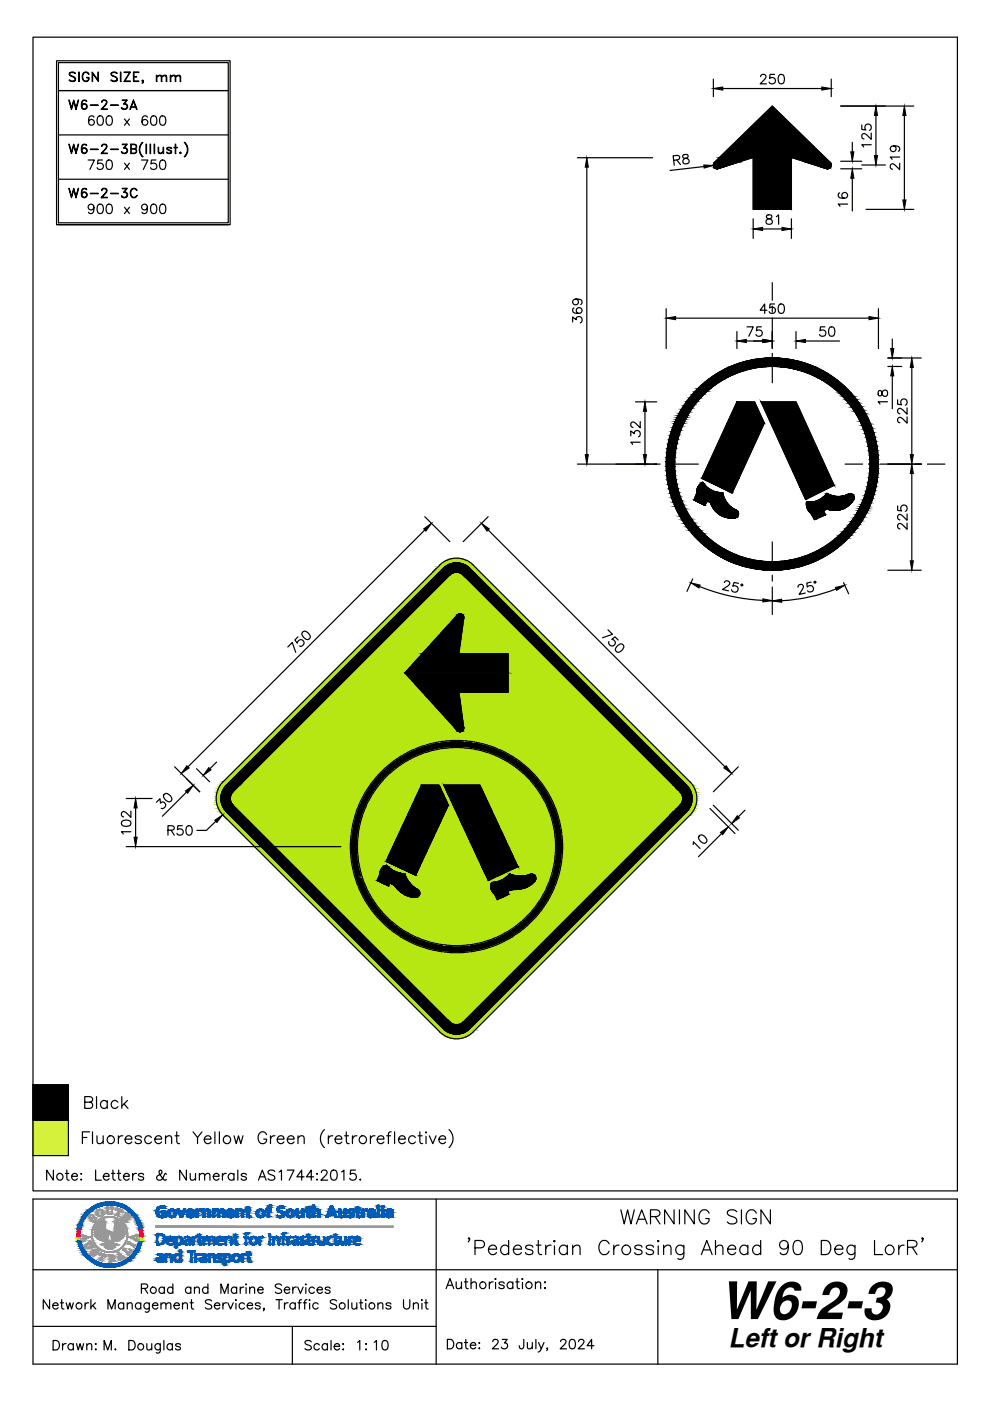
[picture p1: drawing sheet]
<svg xmlns="http://www.w3.org/2000/svg" width="210mm" height="297mm" viewBox="0 0 210 297" stroke-linecap="round" stroke-linejoin="round" font-family="sans-serif">
<defs><g id="words">
<text font-size="11" x="152.7" y="279.7">W6-2-3</text>
<text font-size="5.5" x="154.5" y="285.6">Left or Right</text>
</g></defs>
<g fill="#000" stroke="#000" stroke-width=".21">
<path d="M151.2 18.8l2-.4v.7zM174.2 18.4l2 .4-2 .3zM124.4 33.4l.3 2h-.6zM149.2 35l2 .1-1.9 .5zM151.9 35.8h.3zM152.5 33.4l11.2-10.9 11.2 10.9zM175.3 35.8h.3zM180.4 32.2h.6l-.3 2zM180.7 35.8l.3 2h-.6zM185.7 22.5l.4 2h-.7zM185.4 33h.7l-.4 2zM191.7 22.5l.4 2h-.7z"/>
<path d="M159.7 48.5l2-.3v.7zM165.8 48.2l2 .3-2 .4zM191.4 42.4h.7l-.4 2zM141.2 67.5l2-.4v.7zM156.2 72.3l2-.3v.6zM161.7 72l2 .3-2 .3zM163 75.9h1.3zM168.8 72.3l2-.3v.6zM184.2 67.1l2 .4-2 .3zM188.8 73.9h.7l-.3 2zM189.2 77.7l.3 2h-.7zM193.3 75.9l.4 2h-.7z"/>
<path d="M124.1 96.4h.6l-.3 2zM136.7 85.2l.4 2h-.7zM136.4 96.4h.7l-.4 2zM178.6 84h2.4zM193 96.4h.7l-.4 2zM89.8 112.1l1.7-1.1-1.2 1.6zM96.4 119.4h.8zM102.1 111l1.6 1.1-.4 .5zM148.8 101.4h7.9l-1.4 3zM148.9 102.3h.1zM152.8 104.4h.5zM154.6 109.8h1.1z"/>
<path d="M170.8 105.8h.2l-.2 .1zM172.1 109.2h2.9l-1.9 .8zM175.3 104.6l.1 .1zM176.6 108.2h.8zM180.2 104.7h.1zM193.3 98.4l.4 2h-.7zM193 118.9h.7l-.4 2zM97.5 130.2h.2zM146.5 123.6l2 .5-.3 .6zM161.8 127l1.9 .3-2 .3zM162.6 120.9h2.4zM163.7 127.4l2-.4 .1 .7z"/>
<path d="M177.1 124.6l2-.5-1.7 1.1zM96.1 157h1.3zM97.3 155.1h.4zM28.8 169.3l.3 2h-.7zM28.4 177.5h.7l-.3 2zM39.3 167.7l1.7-1.2-1.2 1.7zM39.6 162.3l.5 .5-1.7 1.2zM44.3 162.7l.4 .5-1.6 1.2zM45.5 173.9l1.7-1.1-1.2 1.6zM110.6 163.7h2.2zM152.8 176.5l1.6-1.2-1.2 1.7zM153.5 162.8l.4-.5 1.2 1.7z"/>
<path d="M156.3 172.9l.5 .5-1.7 1.2zM81.7 183.5h.3zM86.5 190h2.3zM87.7 190.3h.6zM103.5 186.6h.1zM104.6 187.1h8.5zM104.9 189.6h3l-1.4 .7zM108.8 188.6h.3zM112.6 185.3h.2zM95.7 202h2.3zM96 219.2h1.6z"/>
<path d="M151.9 35.8h.3zM151.9 35.8h.3z"/>
<path d="M151.8 35.7h.5zM151.8 35.7l.4 .1z"/>
<path d="M151.7 35.7h.6zM151.7 35.7h.6z"/>
<path d="M151.6 35.7h.9zM151.6 35.7h.7z"/>
<path d="M151.5 35.6h1.3zM151.5 35.6l1 .1z"/>
<path d="M151.4 35.5l1.4 .1 .4-.1zM151.4 35.5l1.4 .1h-1.3z"/>
<path d="M151.3 35.3l1.9 .2 .4-.2zM151.3 35.3l1.9 .2h-1.8z"/>
<path d="M151.3 35.2l2.3 .1 .5-.1zM151.3 35.2l2.3 .1h-2.3z"/>
<path d="M151.2 35l2.9 .2 .4-.2zM151.2 35l2.9 .2h-2.8z"/>
<path d="M151.2 34.9l3.3 .1 .5-.1zM151.2 34.9l3.3 .1h-3.3z"/>
<path d="M151.3 34.7l3.7 .2 .5-.2zM151.3 34.7l3.7 .2h-3.8z"/>
<path d="M151.3 34.6l4.2 .1 .4-.1zM151.3 34.6l4.2 .1h-4.2z"/>
<path d="M151.4 34.5l4.5 .1 .4-.1zM151.4 34.5l4.5 .1h-4.6z"/>
<path d="M151.5 34.4h5.1zM151.5 34.4l4.8 .1h-4.9z"/>
<path d="M152.5 33.4l4.1 1 3.1-1zM151.5 34.4l1-1 4.1 1z"/>
<path d="M159.7 33.4l8.1 11v-11zM159.7 33.4l8.1 11h-8.1z"/>
<path d="M167.8 33.4l8.1 1-1-1zM167.8 33.4l8.1 1h-5z"/>
<path d="M175.3 35.8h.3zM175.3 35.8h.3z"/>
<path d="M175.2 35.7h.5zM175.2 35.7l.4 .1z"/>
<path d="M175.1 35.7h.6zM175.1 35.7h.6z"/>
<path d="M175 35.7h.9zM175 35.7h.7z"/>
<path d="M170.9 34.4l5.2 .1zM170.9 34.4l5.2 .1z"/>
<path d="M174.7 35.6h1.3zM174.7 35.6l1.2 .1z"/>
<path d="M171.2 34.5l4.9 .1v-.1zM171.2 34.5l4.9 .1h-4.5z"/>
<path d="M174.3 35.5l1.7 .1 .1-.1zM174.3 35.5l1.7 .1z"/>
<path d="M171.6 34.6l4.6 .1-.1-.1zM171.6 34.6l4.6 .1h-4.2z"/>
<path d="M173.9 35.3l2.2 .2 .1-.2zM173.9 35.3l2.2 .2z"/>
<path d="M172 34.7l4.2 .2v-.2zM172 34.7l4.2 .2h-3.7z"/>
<path d="M173.4 35.2l2.8 .1v-.1zM173.4 35.2l2.8 .1h-2.3z"/>
<path d="M172.5 34.9l3.7 .1v-.1zM172.5 34.9l3.7 .1h-3.2z"/>
<path d="M173 35l3.2 .2v-.2zM173 35l3.2 .2h-2.8z"/>
<path d="M151 79.9l2.7 .4 .8-.4zM150.4 80.3l.6-.4 2.7 .4z"/>
<path d="M151.1 79.8h3.6zM151 79.9h3.5z"/>
<path d="M151.6 79.5l3.1 .3 .6-.3zM151.1 79.8l.5-.3 3.1 .3z"/>
<path d="M151.9 79.2l3.4 .3 .6-.3zM151.6 79.5l.3-.3 3.4 .3z"/>
<path d="M152.1 79.1l3.8 .1 .3-.1zM151.9 79.2l.2-.1 3.8 .1z"/>
<path d="M152.7 78.8l3.5 .3 .9-.3zM152.1 79.1l.6-.3 3.5 .3z"/>
<path d="M152.8 78.8h4.4zM152.7 78.8h4.4z"/>
<path d="M153.2 78.5l4 .3 .8-.3zM152.8 78.8l.4-.3 4 .3z"/>
<path d="M153.6 78.3l4.4 .2 .8-.2zM153.2 78.5l.4-.2 4.4 .2z"/>
<path d="M153.7 78.3h5.2zM153.6 78.3h5.2z"/>
<path d="M154.1 78.1l4.8 .2 .9-.2zM153.7 78.3l.4-.2 4.8 .2z"/>
<path d="M154.4 77.9l5.4 .2 .9-.2zM154.1 78.1l.3-.2 5.4 .2z"/>
<path d="M154.5 77.9h6.6zM154.4 77.9h6.3z"/>
<path d="M154.7 77.8h6.9zM154.5 77.9h6.6z"/>
<path d="M154.9 77.7h7.7zM154.7 77.8h6.9z"/>
<path d="M154.9 77.7h8.6zM154.9 77.7h7.7z"/>
<path d="M163 75.9h2zM162.6 75.9h2.4z"/>
<path d="M162.6 75.9l2.8 .1zM162 76h3.4z"/>
<path d="M162 76h3.9zM161.6 76h4.3z"/>
<path d="M161.6 76l4.8 .1zM161.1 76.1h5.3z"/>
<path d="M161.1 76.1h5.8zM160.6 76.1h6.3z"/>
<path d="M160.6 76.1l6.8 .1zM160.1 76.2h7.3z"/>
<path d="M160.1 76.2l7.8 .1zM159.6 76.3h8.3z"/>
<path d="M159.6 76.3l8.7 .1zM159.1 76.4h9.2z"/>
<path d="M159.1 76.4l9.7 .1zM158.7 76.5h10.1z"/>
<path d="M158.7 76.5l10.6 .1-.5-.1zM158.2 76.6l.5-.1 10.6 .1z"/>
<path d="M158.2 76.6l11.6 .1-.5-.1zM157.7 76.7l.5-.1 11.6 .1z"/>
<path d="M157.7 76.7l12.5 .2-.4-.2zM157.3 76.9l.4-.2 12.5 .2z"/>
<path d="M157.3 76.9l13.4 .1-.5-.1zM156.8 77l.5-.1 13.4 .1z"/>
<path d="M156.8 77l14.3 .2-.4-.2zM156.3 77.2l.5-.2 14.3 .2z"/>
<path d="M156.3 77.2l15.3 .1-.5-.1zM155.9 77.3l.4-.1 15.3 .1z"/>
<path d="M155.9 77.3l16.2 .2-.5-.2zM155.4 77.5l.5-.2 16.2 .2z"/>
<path d="M155.4 77.5l17.1 .2-.4-.2zM155 77.7l.4-.2 17.1 .2z"/>
<path d="M155 77.7h17.6zM154.9 77.7h17.7z"/>
<path d="M163.5 77.7h9.1zM163.5 77.7h9.1z"/>
<path d="M164.4 77.7l8.3 .1zM164.4 77.7l8.3 .1z"/>
<path d="M165.4 77.8l7.5 .1zM165.4 77.8l7.5 .1z"/>
<path d="M166.3 77.9l6.9 .1-.3-.1zM166.3 77.9l6.9 .1h-6z"/>
<path d="M167.2 78l6.2 .1zM167.2 78l6.2 .1z"/>
<path d="M167.7 78.1l5.9 .1zM167.7 78.1l5.9 .1z"/>
<path d="M168.2 78.2l5.8 .2-.4-.2zM168.2 78.2l5.8 .2h-4.9z"/>
<path d="M169.1 78.4l5.2 .1-.3-.1zM169.1 78.4l5.2 .1h-4.8z"/>
<path d="M169.5 78.5l5 .2-.2-.2zM169.5 78.5l5 .2h-4.5z"/>
<path d="M170 78.7l5.1 .3-.6-.3zM170 78.7l5.1 .3h-4.3z"/>
<path d="M170.8 79h4.3zM170.8 79h4.3z"/>
<path d="M171 79l4.6 .3-.5-.3zM171 79l4.6 .3h-3.9z"/>
<path d="M171.7 79.3l4.3 .2-.4-.2zM171.7 79.3l4.3 .2h-3.8z"/>
<path d="M172.2 79.5l4 .2-.2-.2zM172.2 79.5l4 .2h-3.6z"/>
<path d="M172.6 79.7l4.2 .4-.6-.4zM172.6 79.7l4.2 .4h-3.5z"/>
<path d="M141.2 97.9h1.8zM141.2 97.9h1.8z"/>
<path d="M141.2 97.9l1.8 1v-1zM141.2 97.9l1.8 1h-1.8z"/>
<path d="M141.2 98.9h1.8zM141.2 98.9h1.8z"/>
<path d="M141.2 98.9l1.9 .9-.1-.9zM141.2 98.9l1.9 .9h-1.8z"/>
<path d="M141.3 97l1.7 .9 .1-.9zM141.3 97l1.7 .9h-1.8z"/>
<path d="M141.3 99.8l1.8 .1zM141.3 99.8l1.8 .1z"/>
<path d="M141.3 96.9h1.8zM141.3 96.9l1.8 .1z"/>
<path d="M141.3 99.9l1.9 .8-.1-.8zM141.3 99.9l1.9 .8h-1.8z"/>
<path d="M141.4 96.1l1.7 .8 .1-.8zM141.4 96.1l1.7 .8h-1.8z"/>
<path d="M141.4 96h1.8zM141.4 96l1.8 .1h-1.8z"/>
<path d="M141.5 95.1l1.7 .9 .1-.9zM141.5 95.1l1.7 .9h-1.8z"/>
<path d="M141.5 95l1.8 .1v-.1zM141.5 95l1.8 .1h-1.8z"/>
<path d="M141.6 94.2l1.7 .8 .2-.8zM141.6 94.2l1.7 .8h-1.8z"/>
<path d="M141.7 94l1.8 .2v-.2zM141.7 94l1.8 .2h-1.9z"/>
<path d="M141.8 93.3l1.7 .7 .2-.7zM141.8 93.3l1.7 .7h-1.8z"/>
<path d="M141.9 93.1l1.8 .2v-.2zM141.9 93.1l1.8 .2h-1.9z"/>
<path d="M142.1 92.4l1.6 .7 .2-.7zM142.1 92.4l1.6 .7h-1.8z"/>
<path d="M142.1 92.1l1.8 .3 .1-.3zM142.1 92.1l1.8 .3h-1.8z"/>
<path d="M142.3 91.5l1.7 .6 .2-.6zM142.3 91.5l1.7 .6h-1.9z"/>
<path d="M142.4 91.2l1.8 .3 .1-.3zM142.4 91.2l1.8 .3h-1.9z"/>
<path d="M142.6 90.6l1.7 .6 .2-.6zM142.6 90.6l1.7 .6h-1.9z"/>
<path d="M142.7 90.3l1.8 .3 .2-.3zM142.7 90.3l1.8 .3h-1.9z"/>
<path d="M143 89.8l1.7 .5 .2-.5zM143 89.8l1.7 .5h-2z"/>
<path d="M143.1 89.4l1.8 .4 .2-.4zM143.1 89.4l1.8 .4h-1.9z"/>
<path d="M143.3 88.9l1.8 .5 .2-.5zM143.3 88.9l1.8 .5h-2z"/>
<path d="M143.5 88.5l1.8 .4 .3-.4zM143.5 88.5l1.8 .4h-2z"/>
<path d="M143.7 88.1l1.9 .4 .2-.4zM143.7 88.1l1.9 .4h-2.1z"/>
<path d="M144 87.6l1.8 .5 .3-.5zM144 87.6l1.8 .5h-2.1z"/>
<path d="M144.2 87.3l1.9 .3 .2-.3zM144.2 87.3l1.9 .3h-2.1z"/>
<path d="M144.5 86.8l1.8 .5 .3-.5zM144.5 86.8l1.8 .5h-2.1z"/>
<path d="M144.6 86.5l2 .3 .2-.3zM144.6 86.5l2 .3h-2.1z"/>
<path d="M145 86l1.8 .5 .4-.5zM145 86l1.8 .5h-2.2z"/>
<path d="M145.1 85.8l2.1 .2 .1-.2zM145.1 85.8l2.1 .2h-2.2z"/>
<path d="M145.5 85.2l1.8 .6 .5-.6zM145.5 85.2l1.8 .6h-2.2z"/>
<path d="M145.6 85.1l2.2 .1 .1-.1zM145.6 85.1l2.2 .1h-2.3z"/>
<path d="M146.1 84.4l1.8 .7 .6-.7zM146.1 84.4l1.8 .7h-2.3z"/>
<path d="M146.2 84.4h2.3zM146.2 84.4h2.3z"/>
<path d="M146.7 83.7l1.8 .7 .7-.7zM146.7 83.7l1.8 .7h-2.3z"/>
<path d="M146.7 83.6h2.5zM146.7 83.6l2.5 .1z"/>
<path d="M147.3 83l1.9 .6 .7-.6zM147.3 83l1.9 .6h-2.5z"/>
<path d="M147.4 82.9l2.5 .1 .1-.1zM147.4 82.9l2.5 .1h-2.6z"/>
<path d="M147.9 82.4l2.1 .5 .6-.5zM147.9 82.4l2.1 .5h-2.6z"/>
<path d="M148.1 82.2l2.5 .2 .2-.2zM147.9 82.4l.2-.2 2.5 .2z"/>
<path d="M148.5 81.8l2.3 .4 .5-.4zM148.1 82.2l.4-.4 2.3 .4z"/>
<path d="M148.8 81.6l2.5 .2 .4-.2zM148.5 81.8l.3-.2 2.5 .2z"/>
<path d="M149.1 81.3l2.6 .3 .4-.3zM148.8 81.6l.3-.3 2.6 .3z"/>
<path d="M149.6 80.9l2.5 .4 .5-.4zM149.1 81.3l.5-.4 2.5 .4z"/>
<path d="M149.7 80.8l2.9 .1 .3-.1zM149.6 80.9l.1-.1 2.9 .1z"/>
<path d="M150.3 80.3l2.6 .5 .7-.5zM149.7 80.8l.6-.5 2.6 .5z"/>
<path d="M150.4 80.3h3.3zM150.3 80.3h3.3z"/>
<path d="M156.2 85.2l5.9 4.5-2.1-4.5zM156.2 85.2l5.9 4.5h-7.9z"/>
<path d="M154.2 89.7l2.5 11.7 5.4-11.7zM154.2 89.7l2.5 11.7h-7.9z"/>
<path d="M161.4 85.2l15.4 17.7-8-17.7zM161.4 85.2l15.4 17.7h-7.4z"/>
<path d="M173.3 80.1h3.5zM173.3 80.1h3.5z"/>
<path d="M173.4 80.1l4 .5-.6-.5zM173.4 80.1l4 .5h-3.2z"/>
<path d="M174.2 80.6h3.4zM174.2 80.6h3.4z"/>
<path d="M174.4 80.6l3.7 .4-.5-.4zM174.4 80.6l3.7 .4h-3.1z"/>
<path d="M175 81l3.3 .3-.2-.3zM175 81l3.3 .3h-3z"/>
<path d="M175.3 81.3l3.4 .3-.4-.3zM175.3 81.3l3.4 .3h-2.9z"/>
<path d="M175.8 81.6l3.2 .3-.3-.3zM175.8 81.6l3.2 .3h-2.8z"/>
<path d="M176.2 81.9l3.1 .2-.3-.2zM176.2 81.9l3.1 .2h-2.7z"/>
<path d="M176.6 82.1l3.1 .5-.4-.5zM176.6 82.1l3.1 .5h-2.6z"/>
<path d="M177.1 82.6l2.8 .1-.2-.1zM177.1 82.6l2.8 .1h-2.6z"/>
<path d="M177.3 82.7l3.1 .6-.5-.6zM177.3 82.7l3.1 .6h-2.5z"/>
<path d="M177.9 83.3l2.6 .1zM177.9 83.3l2.6 .1z"/>
<path d="M178 83.4l3 .6-.5-.6zM178 83.4l3 .6h-2.4zM178.6 84h2.4z"/>
<path d="M178.6 84l3 .7-.6-.7zM178.6 84l3 .7h-2.3z"/>
<path d="M179.3 84.7l2.4 .1zM179.3 84.7l2.4 .1z"/>
<path d="M179.3 84.8l2.8 .6-.4-.6zM179.3 84.8l2.8 .6h-2.2z"/>
<path d="M179.9 85.4l2.3 .2-.1-.2zM179.9 85.4l2.3 .2h-2.2z"/>
<path d="M180 85.6l2.6 .6-.4-.6zM180 85.6l2.6 .6h-2.2z"/>
<path d="M180.4 86.2l2.4 .2-.2-.2zM180.4 86.2l2.4 .2h-2.2z"/>
<path d="M180.6 86.4l2.5 .5-.3-.5zM180.6 86.4l2.5 .5h-2.1z"/>
<path d="M181 86.9l2.3 .3-.2-.3zM181 86.9l2.3 .3h-2.1z"/>
<path d="M181.2 87.2l2.3 .5-.2-.5zM181.2 87.2l2.3 .5h-2z"/>
<path d="M181.5 87.7l2.2 .4-.2-.4zM181.5 87.7l2.2 .4h-2z"/>
<path d="M181.7 88.1l2.3 .4-.3-.4zM181.7 88.1l2.3 .4h-2.1z"/>
<path d="M181.9 88.5l2.3 .4-.2-.4zM181.9 88.5l2.3 .4h-2z"/>
<path d="M182.2 88.9l2.1 .5-.1-.5zM182.2 88.9l2.1 .5h-1.9z"/>
<path d="M182.4 89.4l2.2 .4-.3-.4zM182.4 89.4l2.2 .4h-2z"/>
<path d="M182.6 89.8l2.1 .4-.1-.4zM182.6 89.8l2.1 .4h-1.9z"/>
<path d="M182.8 90.2l2.1 .6-.2-.6zM182.8 90.2l2.1 .6h-1.9z"/>
<path d="M183 90.8l2 .3-.1-.3zM183 90.8l2 .3h-1.9z"/>
<path d="M183.1 91.1l2.1 .6-.2-.6zM183.1 91.1l2.1 .6h-1.9z"/>
<path d="M183.3 91.7l2 .3-.1-.3zM183.3 91.7l2 .3h-1.9z"/>
<path d="M183.4 92l2.1 .6-.2-.6zM183.4 92l2.1 .6h-1.9z"/>
<path d="M183.6 92.6l1.9 .3v-.3zM183.6 92.6l1.9 .3h-1.8z"/>
<path d="M183.7 92.9l2 .7-.2-.7zM183.7 92.9l2 .7h-1.8z"/>
<path d="M183.9 93.6l1.9 .2-.1-.2zM183.9 93.6l1.9 .2h-1.9z"/>
<path d="M183.9 93.8l2 .7-.1-.7zM183.9 93.8l2 .7h-1.8z"/>
<path d="M184.1 94.5l1.8 .2v-.2zM184.1 94.5l1.8 .2h-1.8z"/>
<path d="M184.1 94.7l2 .8-.2-.8zM184.1 94.7l2 .8h-1.9z"/>
<path d="M184.2 95.5l1.9 .1v-.1zM184.2 95.5l1.9 .1h-1.8z"/>
<path d="M184.3 95.6l1.9 .9-.1-.9zM184.3 95.6l1.9 .9h-1.8z"/>
<path d="M184.4 96.5h1.8zM184.4 96.5h1.8z"/>
<path d="M184.4 96.5l1.8 .9v-.9zM184.4 96.5l1.8 .9h-1.8z"/>
<path d="M184.4 97.4l1.8 .1zM184.4 97.4l1.8 .1z"/>
<path d="M184.4 97.5l1.8 .9v-.9zM184.4 97.5l1.8 .9h-1.8z"/>
<path d="M184.4 99.3l1.8 .1zM184.4 99.3l1.8 .1z"/>
<path d="M184.4 99.4l1.8 .9v-.9zM184.4 99.4l1.8 .9h-1.8z"/>
<path d="M184.4 98.4l1.8 .9v-.9zM184.4 98.4l1.8 .9h-1.8z"/>
<path d="M96.4 119.4h1.2zM96 119.4h1.6z"/>
<path d="M96 119.4l1.9 .1zM95.6 119.5h2.3z"/>
<path d="M95.6 119.5l2.7 .1-.4-.1zM95.3 119.6l.3-.1 2.7 .1z"/>
<path d="M95.3 119.6l3.4 .2-.4-.2zM94.9 119.8l.4-.2 3.4 .2z"/>
<path d="M94.9 119.8l4.1 .2-.3-.2zM94.6 120l.3-.2 4.1 .2z"/>
<path d="M141.4 100.7l1.8 .1zM141.4 100.7l1.8 .1z"/>
<path d="M141.4 100.8l1.9 .9-.1-.9zM141.4 100.8l1.9 .9h-1.8z"/>
<path d="M141.5 101.7l1.8 .1v-.1zM141.5 101.7l1.8 .1h-1.8z"/>
<path d="M141.5 101.8l2 .8-.2-.8zM141.5 101.8l2 .8h-1.9z"/>
<path d="M141.6 102.6l1.9 .2v-.2zM141.6 102.6l1.9 .2h-1.8z"/>
<path d="M141.7 102.8l2 .7-.2-.7zM141.7 102.8l2 .7h-1.9z"/>
<path d="M141.8 103.5l1.9 .2v-.2zM141.8 103.5l1.9 .2h-1.8z"/>
<path d="M141.9 103.7l2 .7-.2-.7zM141.9 103.7l2 .7h-1.8z"/>
<path d="M142.1 104.4l1.9 .3-.1-.3zM142.1 104.4l1.9 .3h-1.9z"/>
<path d="M142.1 104.7l2.1 .6-.2-.6zM142.1 104.7l2.1 .6h-1.9z"/>
<path d="M142.3 105.3l2 .3-.1-.3zM142.3 105.3l2 .3h-1.9z"/>
<path d="M142.4 105.6l2.1 .6-.2-.6zM142.4 105.6l2.1 .6h-1.9z"/>
<path d="M142.6 106.2l2.1 .3-.2-.3zM142.6 106.2l2.1 .3h-2z"/>
<path d="M142.7 106.5l2.2 .5-.2-.5zM142.7 106.5l2.2 .5h-1.9z"/>
<path d="M143 107l2.1 .4-.2-.4zM143 107l2.1 .4h-2z"/>
<path d="M143.1 107.4l2.2 .5-.2-.5zM143.1 107.4l2.2 .5h-2z"/>
<path d="M143.3 107.9l2.3 .4-.3-.4zM143.3 107.9l2.3 .4h-2.1z"/>
<path d="M143.5 108.3l2.3 .4-.2-.4zM143.5 108.3l2.3 .4h-2.1z"/>
<path d="M143.7 108.7l2.4 .5-.3-.5zM143.7 108.7l2.4 .5h-2.1z"/>
<path d="M144 109.2l2.3 .3-.2-.3zM144 109.2l2.3 .3h-2.1z"/>
<path d="M144.2 109.5l2.4 .5-.3-.5zM144.2 109.5l2.4 .5h-2.1z"/>
<path d="M144.5 110l2.3 .3-.2-.3zM144.5 110l2.3 .3h-2.2z"/>
<path d="M144.6 110.3l2.6 .5-.4-.5zM144.6 110.3l2.6 .5h-2.2z"/>
<path d="M145 110.8l2.3 .2-.1-.2zM145 110.8l2.3 .2h-2.2z"/>
<path d="M145.1 111l2.7 .6-.5-.6zM145.1 111l2.7 .6h-2.3z"/>
<path d="M145.5 111.6l2.4 .1-.1-.1zM145.5 111.6l2.4 .1h-2.3z"/>
<path d="M145.6 111.7l2.9 .7-.6-.7zM145.6 111.7l2.9 .7h-2.4z"/>
<path d="M146.1 112.4h2.4zM146.1 112.4h2.4z"/>
<path d="M146.2 112.4l3 .7-.7-.7zM146.2 112.4l3 .7h-2.5z"/>
<path d="M148.8 101.4l6.2 3h.3zM155 104.4h.3z"/>
<path d="M148.9 102.3l.2 .1zM148.7 102.4h.4z"/>
<path d="M148.7 102.4l.5 .1-.1-.1zM148.5 102.5l.2-.1 .5 .1z"/>
<path d="M146.7 113.1l2.5 .1zM146.7 113.1l2.5 .1z"/>
<path d="M148.5 102.5l.7 .1zM148.5 102.5l.7 .1z"/>
<path d="M146.7 113.2l3.2 .6-.7-.6zM146.7 113.2l3.2 .6h-2.6z"/>
<path d="M148.5 102.6l.9 .1-.2-.1zM148.3 102.7l.2-.1 .9 .1z"/>
<path d="M148.3 102.7l1.2 .2-.1-.2zM148.3 102.7l1.2 .2h-1.3z"/>
<path d="M148.2 102.9l1.4 .1zM148.2 102.9l1.4 .1z"/>
<path d="M148.1 103l1.7 .2-.2-.2zM148.1 103l1.7 .2h-1.8z"/>
<path d="M148 103.2h1.8zM148 103.2h1.8z"/>
<path d="M148 103.2l2.1 .3-.3-.3zM148 103.2l2.1 .3h-2.2z"/>
<path d="M147.3 113.8l2.7 .1zM147.3 113.8l2.7 .1z"/>
<path d="M147.4 113.9l3.2 .5-.6-.5zM147.4 113.9l3.2 .5h-2.7z"/>
<path d="M147.6 106.2l1.8 .9 .6-.9zM147.6 106.2l1.8 .9z"/>
<path d="M147.5 106.2h2.5zM147.5 106.2h2.5z"/>
<path d="M147.9 103.5h2.2zM147.9 103.5h2.2z"/>
<path d="M147.9 103.5l2.6 .2-.4-.2zM147.9 103.5l2.6 .2h-2.7z"/>
<path d="M147.8 103.7h2.7zM147.8 103.7h2.7z"/>
<path d="M147.8 103.7l3 .2-.3-.2zM147.8 103.7l3 .2h-3.1z"/>
<path d="M147.9 114.4l2.9 .2-.2-.2zM147.9 114.4l2.9 .2h-2.7z"/>
<path d="M148.1 114.6l3.2 .4-.5-.4zM148.1 114.6l3.2 .4h-2.8z"/>
<path d="M147.7 103.9l3.3 .1zM147.7 103.9l3.3 .1z"/>
<path d="M147.7 104l3.5 .1zM147.7 104l3.5 .1z"/>
<path d="M147.7 104.1l3.9 .1-.4-.1zM147.7 104.1l3.9 .1h-3.9z"/>
<path d="M148.5 115l3.2 .2-.4-.2zM148.5 115l3.2 .2h-2.9z"/>
<path d="M147.7 104.2l4.1 .1zM147.7 104.2l4.1 .1z"/>
<path d="M148.8 115.2l3.3 .3-.4-.3zM148.8 115.2l3.3 .3h-3z"/>
<path d="M147.7 104.3h4.3zM147.7 104.3h4.3z"/>
<path d="M147.7 104.3l4.7 .1zM147.7 104.3l4.7 .1z"/>
<path d="M149.1 115.5l3.5 .4-.5-.4zM149.1 115.5l3.5 .4h-3z"/>
<path d="M147.7 104.4h5.1zM147.7 104.4h5.1z"/>
<path d="M149.6 115.9l3.3 .1-.3-.1zM149.6 115.9l3.3 .1h-3.2z"/>
<path d="M149.7 116l3.9 .5-.7-.5zM149.7 116l3.9 .5h-3.3z"/>
<path d="M147.7 104.4l5.6 .2v-.2zM147.7 104.4l5.6 .2h-5.6z"/>
<path d="M147.7 104.6l5.6 .3v-.3zM147.7 104.6l5.6 .3h-5.7z"/>
<path d="M147.6 104.9l5.9 .4-.2-.4zM147.6 104.9l5.9 .4h-6.1z"/>
<path d="M147.4 105.3l6.2 .4-.1-.4zM147.4 105.3l6.2 .4h-6.3z"/>
<path d="M147.3 105.7l6.5 .3-.2-.3zM147.3 105.7l6.5 .3h-6.7z"/>
<path d="M150.3 116.5h3.4zM150.3 116.5h3.4z"/>
<path d="M150.4 116.5l4.1 .4-.8-.4zM150.4 116.5l4.1 .4h-3.5z"/>
<path d="M147.1 106l6.7 .1zM147.1 106l6.7 .1z"/>
<path d="M147.3 106.1l6.6 .1zM147.3 106.1l6.6 .1z"/>
<path d="M150 106.2h3.9zM150 106.2h3.9z"/>
<path d="M150.1 106.2l4 .3-.2-.3zM150.1 106.2l4 .3h-3.7z"/>
<path d="M150.4 106.5l3.8 .1-.1-.1zM150.4 106.5l3.8 .1h-3.5z"/>
<path d="M150.7 106.6l3.6 .2-.1-.2zM150.7 106.6l3.6 .2h-3.6z"/>
<path d="M150.7 106.8l3.8 .2-.2-.2zM150.7 106.8l3.8 .2h-3.7z"/>
<path d="M151 116.9l3.7 .1zM151 116.9l3.7 .1z"/>
<path d="M150.8 107l3.8 .1zM150.8 107l3.8 .1z"/>
<path d="M150.9 107.1l4 .3-.3-.3zM150.9 107.1l4 .3h-3.9z"/>
<path d="M154.6 109.8l.8 .1zM154.8 109.9h.6z"/>
<path d="M151.1 117l4.2 .3-.6-.3zM151.1 117l4.2 .3h-3.7z"/>
<path d="M151 107.4h3.9zM151 107.4h3.9z"/>
<path d="M151 107.4l4.3 .3-.4-.3zM151 107.4l4.3 .3h-4.1z"/>
<path d="M151.2 107.7l4.2 .1zM151.2 107.7l4.2 .1z"/>
<path d="M151.6 117.3l4.3 .3-.6-.3zM151.6 117.3l4.3 .3h-4z"/>
<path d="M151.2 107.8l4.5 .1-.3-.1zM151.2 107.8l4.5 .1h-4.4z"/>
<path d="M151.3 107.9l4.8 .2-.4-.2zM151.3 107.9l4.8 .2h-4.6z"/>
<path d="M154.4 109.8h1.5zM154.4 109.8h1.3z"/>
<path d="M154.4 109.8h1.5zM154.4 109.8h1.5z"/>
<path d="M151.9 117.6l4.3 .1-.3-.1zM151.9 117.6l4.3 .1h-4.1z"/>
<path d="M154.2 109.8h1.9zM154.2 109.8h1.7z"/>
<path d="M151.5 108.1h4.6zM151.5 108.1h4.6z"/>
<path d="M151.5 108.1l4.7 .1zM151.5 108.1l4.7 .1z"/>
<path d="M154 109.7h2.1zM154 109.7l2.1 .1z"/>
<path d="M153.8 109.7h2.4zM153.8 109.7h2.3z"/>
<path d="M152.1 117.7l5 .3-.9-.3zM152.1 117.7l5 .3h-4.4z"/>
<path d="M151.6 108.2l4.7 .1-.1-.1zM151.6 108.2l4.7 .1h-4.7z"/>
<path d="M153.6 109.6h2.7zM153.6 109.6l2.6 .1z"/>
<path d="M153.5 109.6h2.8zM153.5 109.6h2.8z"/>
<path d="M151.6 108.3l4.8 .2-.1-.2zM151.6 108.3l4.8 .2h-4.6zM151.8 108.5h4.6zM151.8 108.5h4.6z"/>
<path d="M153.2 109.4l3.1 .2 .1-.2zM153.2 109.4l3.1 .2h-2.8z"/>
<path d="M151.8 108.5l4.7 .1-.1-.1zM151.8 108.5l4.7 .1h-4.6z"/>
<path d="M153.2 109.4h3.2zM153.2 109.4h3.2z"/>
<path d="M152.9 109.3l3.5 .1 .1-.1zM152.9 109.3l3.5 .1h-3.2z"/>
<path d="M151.9 108.6l4.7 .2-.1-.2zM151.9 108.6l4.7 .2h-4.5z"/>
<path d="M152.8 109.2h3.7zM152.8 109.2l3.7 .1z"/>
<path d="M152.1 108.8h4.5zM152.1 108.8h4.5z"/>
<path d="M152.1 108.8l4.5 .1v-.1zM152.1 108.8l4.5 .1h-4.3z"/>
<path d="M152.6 109.1l3.9 .1 .1-.1zM152.6 109.1l3.9 .1h-3.7z"/>
<path d="M152.4 109l4.2 .1v-.1zM152.4 109l4.2 .1h-4z"/>
<path d="M152.3 108.9h4.3zM152.3 108.9l4.3 .1z"/>
<path d="M152.7 118l4.5 .1zM152.7 118l4.5 .1z"/>
<path d="M152.8 118.1l5.2 .2-.8-.2zM152.8 118.1l5.2 .2h-4.8z"/>
<path d="M153.2 118.3l5.6 .2-.8-.2zM153.2 118.3l5.6 .2h-5.2z"/>
<path d="M153.6 118.5h5.3zM153.6 118.5h5.3z"/>
<path d="M153.7 118.5l6.1 .2-.9-.2zM153.7 118.5l6.1 .2h-5.7z"/>
<path d="M154.1 118.7l6.6 .2-.9-.2zM154.1 118.7l6.6 .2h-6.3z"/>
<path d="M154.4 118.9h6.7zM154.4 118.9h6.7z"/>
<path d="M154.5 118.9l7.1 .1zM154.5 118.9l7.1 .1z"/>
<path d="M154.7 119l7.9 .1zM154.7 119l7.9 .1z"/>
<path d="M154.9 119.1h8.3zM154.9 119.1h8.3z"/>
<path d="M154.9 119.1h8.6zM154.9 119.1h8.6z"/>
<path d="M157.3 119.9l12.5 .2 .4-.2zM157.3 119.9l12.5 .2h-12.1z"/>
<path d="M156.8 119.8l13.4 .1 .5-.1zM156.8 119.8l13.4 .1h-12.9z"/>
<path d="M171 106.4l.4 .1zM171 106.4l.4 .1z"/>
<path d="M156.3 119.6l14.4 .2 .4-.2zM156.3 119.6l14.4 .2h-13.9z"/>
<path d="M171 106.5h.4zM171 106.5h.4z"/>
<path d="M155.9 119.5l15.2 .1 .5-.1zM155.9 119.5l15.2 .1h-14.8z"/>
<path d="M155.4 119.3l16.2 .2 .5-.2zM155.4 119.3l16.2 .2h-15.7z"/>
<path d="M172.1 109.2l.5 .8h.5zM172.6 110h.5l-.4 .2z"/>
<path d="M155 119.1l17.1 .2 .4-.2zM155 119.1l17.1 .2h-16.7z"/>
<path d="M154.9 119.1h17.7zM154.9 119.1h17.6z"/>
<path d="M164.4 119.1h8.2zM163.5 119.1h9.1z"/>
<path d="M165.4 119h7.3zM164.4 119.1h8.2z"/>
<path d="M166.3 118.9h6.6zM165.4 119h7.3z"/>
<path d="M167.2 118.8l5.7 .1 .3-.1zM166.3 118.9l.9-.1 5.7 .1z"/>
<path d="M167.7 118.7h5.7zM167.2 118.8h6z"/>
<path d="M168.2 118.6h5.4zM167.7 118.7h5.7z"/>
<path d="M169.1 118.4l4.5 .2 .4-.2zM168.2 118.6l.9-.2 4.5 .2z"/>
<path d="M169.5 118.3l4.5 .1 .3-.1zM169.1 118.4l.4-.1 4.5 .1z"/>
<path d="M170 118.1l4.3 .2 .2-.2zM169.5 118.3l.5-.2 4.3 .2z"/>
<path d="M171.4 108.3l3.3 .1-.1-.1zM171.4 108.3l3.3 .1h-3.2z"/>
<path d="M171.5 108.4l3.3 .3-.1-.3zM171.5 108.4l3.3 .3h-3.1z"/>
<path d="M171.3 108.2h3.5zM171.3 108.2l3.3 .1z"/>
<path d="M171.7 108.7l3.2 .2-.1-.2zM171.7 108.7l3.2 .2h-3z"/>
<path d="M171.9 108.9l3.1 .3-.1-.3zM171.9 108.9l3.1 .3h-2.9z"/>
<path d="M170.8 117.8l3.7 .3 .6-.3zM170 118.1l.8-.3 3.7 .3z"/>
<path d="M171 117.8h4.1zM170.8 117.8h4.3z"/>
<path d="M171.2 107.9l3.6 .3 .5-.3zM171.2 107.9l3.6 .3h-3.5z"/>
<path d="M171.2 107.9h4.1zM171.2 107.9h4.1z"/>
<path d="M175.3 104.7l.4 .1zM175.3 104.7l.4 .1h-.6z"/>
<path d="M171.7 117.5l3.4 .3 .5-.3zM171 117.8l.7-.3 3.4 .3z"/>
<path d="M175.1 104.8l.8 .1zM175.1 104.8l.8 .1h-.8z"/>
<path d="M175.1 104.9l1 .1zM175 105h1.1z"/>
<path d="M172.2 117.3l3.4 .2 .4-.2zM171.7 117.5l.5-.2 3.4 .2z"/>
<path d="M175 105l1.5 .1zM175 105l1.5 .1h-1.6z"/>
<path d="M172.6 117.1l3.4 .2 .2-.2zM172.2 117.3l.4-.2 3.4 .2z"/>
<path d="M174.9 105.1l2 .1zM174.9 105.1l2 .1h-2.1z"/>
<path d="M176.6 108.2h.8zM176.6 108.2h.8z"/>
<path d="M173.3 116.8l2.9 .3 .6-.3zM172.6 117.1l.7-.3 2.9 .3z"/>
<path d="M173.4 116.7h3.4zM173.3 116.8h3.5z"/>
<path d="M169.4 102.9l1.6 2.9 5.8-2.9zM169.4 102.9l1.6 2.9h-.2z"/>
<path d="M174.8 105.2h2.1zM174.8 105.2h2.1z"/>
<path d="M174.8 105.2l2.5 .1zM174.7 105.3h2.6z"/>
<path d="M174.7 105.3h3.1zM174.7 105.3h3.1z"/>
<path d="M174.2 116.3l2.6 .4 .6-.4zM173.4 116.7l.8-.4 2.6 .4z"/>
<path d="M174.4 116.2h3.2zM174.2 116.3h3.2z"/>
<path d="M176.2 108.2h1.6zM176.2 108.2h1.2z"/>
<path d="M176.2 108.1h1.7zM176.2 108.1l1.6 .1z"/>
<path d="M175 115.8l2.6 .4 .5-.4zM174.4 116.2l.6-.4 2.6 .4z"/>
<path d="M175.8 108.1h2.5zM175.8 108.1h2.1z"/>
<path d="M175.7 108.1h2.6zM175.7 108.1h2.6z"/>
<path d="M175.3 115.6l2.8 .2 .2-.2zM175 115.8l.3-.2 2.8 .2z"/>
<path d="M175.4 107.9l2.9 .2 .4-.2zM175.4 107.9l2.9 .2h-2.6z"/>
<path d="M175.3 107.9h3.4zM175.3 107.9h3.4z"/>
<path d="M171.2 107.9h7.5zM171.2 107.9h7.5z"/>
<path d="M175.8 115.2l2.5 .4 .4-.4zM175.3 115.6l.5-.4 2.5 .4z"/>
<path d="M171.1 107.8l7.6 .1 .3-.1zM171.1 107.8l7.6 .1h-7.5z"/>
<path d="M176.2 114.9l2.5 .3 .3-.3zM175.8 115.2l.4-.3 2.5 .3z"/>
<path d="M171.1 107.6l7.9 .2 .3-.2zM171.1 107.6l7.9 .2h-7.9z"/>
<path d="M176.6 114.7l2.4 .2 .3-.2zM176.2 114.9l.4-.2 2.4 .2z"/>
<path d="M171.1 107.6h8.3zM171.1 107.6h8.2z"/>
<path d="M171 107.3l8.4 .3 .3-.3zM171 107.3l8.4 .3h-8.3z"/>
<path d="M177.1 114.2l2.2 .5 .4-.5zM176.6 114.7l.5-.5 2.2 .5z"/>
<path d="M171 107.3h8.8zM171 107.3h8.7z"/>
<path d="M177.3 114.1l2.4 .1 .2-.1zM177.1 114.2l.2-.1 2.4 .1z"/>
<path d="M171 107l8.8 .3 .3-.3zM171 107l8.8 .3h-8.8z"/>
<path d="M171 107h9.1zM171 107h9.1z"/>
<path d="M180.2 104.7h.3zM180 104.7h.5z"/>
<path d="M171 106.8l9.1 .2 .3-.2zM171 106.8l9.1 .2h-9.1z"/>
<path d="M171 106.7h9.4zM171 106.7l9.4 .1z"/>
<path d="M177.9 113.5l2 .6 .5-.6zM177.3 114.1l.6-.6 2 .6z"/>
<path d="M180 104.7h.5zM180 104.7h.5z"/>
<path d="M178 113.4h2.5zM177.9 113.5h2.5z"/>
<path d="M180 104.7l.6 .1zM179.8 104.8h.8z"/>
<path d="M179.8 104.8h.9zM179.8 104.8h.9z"/>
<path d="M171.8 106.5h8.8zM171.4 106.5h9.2z"/>
<path d="M171 106.5l9.4 .2 .2-.2zM171 106.5l9.4 .2h-9.4z"/>
<path d="M179.8 104.8l1 .1zM179.6 104.9h1.2z"/>
<path d="M172.1 106.4h8.6zM171.8 106.5h8.8z"/>
<path d="M172.2 106.4h8.5zM172.1 106.4h8.6z"/>
<path d="M172.6 106.3h8.1zM172.2 106.4h8.5z"/>
<path d="M179.6 104.9h1.3zM179.5 104.9h1.4z"/>
<path d="M173 106.2h7.8zM172.6 106.3h8.1z"/>
<path d="M179.5 104.9l1.4 .1zM179.3 105h1.6z"/>
<path d="M179.3 105l1.7 .1zM179 105.1h2z"/>
<path d="M173.4 106.1h7.5zM173.4 106.1h7.5z"/>
<path d="M173.4 106.1l7.4 .1 .1-.1zM173 106.2l.4-.1 7.4 .1z"/>
<path d="M179 105.1h2zM178.8 105.1h2.2z"/>
<path d="M178.8 105.1l2.2 .1zM178.6 105.2h2.4z"/>
<path d="M173.7 105.9l7.2 .2 .1-.2zM173.4 106.1l.3-.2 7.2 .2z"/>
<path d="M173.8 105.9h7.2zM173.7 105.9h7.3z"/>
<path d="M178.6 105.2h2.4zM178.2 105.2h2.8z"/>
<path d="M178.2 105.2l2.9 .1zM178.1 105.3h3z"/>
<path d="M178.6 112.8h2.4zM178.6 112.8h2.4z"/>
<path d="M178.6 112.8l1.9 .6 .5-.6zM178.6 112.8l1.9 .6h-2.5z"/>
<path d="M178.1 105.3h3zM177.8 105.3h3.3z"/>
<path d="M174.7 105.3h6.4zM174.7 105.3h6.4z"/>
<path d="M174.7 105.3l6.4 .2v-.2zM174.5 105.5l.2-.2 6.4 .2z"/>
<path d="M174 105.8l7 .1 .1-.1zM173.8 105.9l.2-.1 7 .1z"/>
<path d="M174.1 105.7h7zM174 105.8h7.1z"/>
<path d="M174.5 105.5h6.6zM174.5 105.5h6.6z"/>
<path d="M174.5 105.5l6.6 .1v-.1zM174.2 105.6l.3-.1 6.6 .1z"/>
<path d="M174.2 105.6h6.9zM174.1 105.7h7z"/>
<path d="M179.3 112.1l1.7 .7 .6-.7zM179.3 112.1l1.7 .7h-2.4z"/>
<path d="M179.3 112h2.4zM179.3 112l2.3 .1h-2.3z"/>
<path d="M179.9 111.4l1.8 .6 .4-.6zM179.9 111.4l1.8 .6h-2.4z"/>
<path d="M180 111.2l2.1 .2 .1-.2zM180 111.2l2.1 .2h-2.2z"/>
<path d="M180.4 110.6l1.8 .6 .4-.6zM180.4 110.6l1.8 .6h-2.2z"/>
<path d="M180.6 110.4l2 .2 .2-.2zM180.6 110.4l2 .2h-2.2z"/>
<path d="M181 109.9l1.8 .5 .3-.5zM181 109.9l1.8 .5h-2.2z"/>
<path d="M181.2 109.6l1.9 .3 .2-.3zM181.2 109.6l1.9 .3h-2.1z"/>
<path d="M181.5 109.1l1.8 .5 .2-.5zM181.5 109.1l1.8 .5h-2.1z"/>
<path d="M181.7 108.7l1.8 .4 .2-.4zM181.7 108.7l1.8 .4h-2z"/>
<path d="M181.9 108.3l1.8 .4 .3-.4zM181.9 108.3l1.8 .4h-2z"/>
<path d="M182.2 107.9l1.8 .4 .2-.4zM182.2 107.9l1.8 .4h-2.1z"/>
<path d="M182.4 107.4l1.8 .5 .1-.5zM182.4 107.4l1.8 .5h-2z"/>
<path d="M182.6 107l1.7 .4 .3-.4zM182.6 107l1.7 .4h-1.9z"/>
<path d="M182.8 106.6l1.8 .4 .1-.4zM182.8 106.6l1.8 .4h-2z"/>
<path d="M183 106l1.7 .6 .2-.6zM183 106l1.7 .6h-1.9z"/>
<path d="M183.1 105.7l1.8 .3 .1-.3zM183.1 105.7l1.8 .3h-1.9z"/>
<path d="M183.3 105.1l1.7 .6 .2-.6zM183.3 105.1l1.7 .6h-1.9z"/>
<path d="M183.4 104.8l1.8 .3 .1-.3zM183.4 104.8l1.8 .3h-1.9z"/>
<path d="M183.6 104.2l1.7 .6 .2-.6zM183.6 104.2l1.7 .6h-1.9z"/>
<path d="M183.7 103.9l1.8 .3v-.3zM183.7 103.9l1.8 .3h-1.9z"/>
<path d="M183.9 103.2l1.6 .7 .2-.7zM183.9 103.2l1.6 .7h-1.8z"/>
<path d="M183.9 103l1.8 .2 .1-.2zM183.9 103l1.8 .2h-1.8z"/>
<path d="M184.1 102.3l1.7 .7 .1-.7zM184.1 102.3l1.7 .7h-1.9z"/>
<path d="M184.1 102.1l1.8 .2v-.2zM184.1 102.1l1.8 .2h-1.8z"/>
<path d="M184.2 101.3l1.7 .8 .2-.8zM184.2 101.3l1.7 .8h-1.8z"/>
<path d="M184.3 101.2l1.8 .1v-.1zM184.3 101.2l1.8 .1h-1.9z"/>
<path d="M184.4 100.3l1.7 .9 .1-.9zM184.4 100.3l1.7 .9h-1.8z"/>
<path d="M184.4 100.3h1.8zM184.4 100.3h1.8z"/>
<path d="M92.5 121.9l-41.7 44.6 44.6-44.6zM92.5 121.9l-41.7 44.6h-2.8z"/>
<path d="M92.7 121.7l2.7 .2 .2-.2zM92.5 121.9l.2-.2 2.7 .2z"/>
<path d="M92.9 121.6l2.7 .1 .2-.1zM92.9 121.6l2.7 .1h-2.9z"/>
<path d="M93 121.5l2.8 .1 .3-.1zM93 121.5l2.8 .1h-2.9z"/>
<path d="M93.1 121.4h3.3zM93.1 121.4l3 .1h-3.1z"/>
<path d="M93.1 121.3h3.5zM93.1 121.3l3.3 .1z"/>
<path d="M97.5 130.2h.2zM97.3 130.2h.4z"/>
<path d="M97.3 130.2h.5zM97.3 130.2h.5z"/>
<path d="M97.3 130.2h.6zM97.2 130.2h.7z"/>
<path d="M97.2 130.2l.7 .1zM97.1 130.3h.8z"/>
<path d="M97.1 130.3h.9zM97.1 130.3h.9z"/>
<path d="M97.1 130.3l1 .1zM97 130.4h1.1z"/>
<path d="M97 130.4h1.1zM96.9 130.4h1.2z"/>
<path d="M96.9 130.4l1.3 .1zM96.9 130.4l1.3 .1z"/>
<path d="M96.9 130.5l1.4 .1-.1-.1zM96.9 130.5l1.4 .1h-1.5z"/>
<path d="M96.8 130.6l1.5 .1v-.1zM96.8 130.6l1.5 .1h-1.7z"/>
<path d="M96.6 130.7l1.7 .2v-.2zM96.6 130.7l1.7 .2h-1.8z"/>
<path d="M96.4 131l.9 7.6 1-7.6zM96.4 131l.9 7.6h-7.8z"/>
<path d="M96.5 130.9l1.8 .1v-.1zM96.5 130.9l1.8 .1h-1.9z"/>
<path d="M94.6 120l4.7 .2-.3-.2zM94.2 120.2l.4-.2 4.7 .2z"/>
<path d="M94.2 120.2l5.4 .3-.3-.3zM94 120.5l.2-.3 5.4 .3z"/>
<path d="M94 120.5l6.4 .8-.8-.8zM93.1 121.3l.9-.8 6.4 .8z"/>
<path d="M96.9 121.3l3.6 .1zM96.9 121.3l3.6 .1z"/>
<path d="M97.2 121.4l3.4 .1zM97.2 121.4l3.4 .1z"/>
<path d="M97.5 121.5l3.2 .1-.1-.1zM97.5 121.5l3.2 .1h-3z"/>
<path d="M97.7 121.6l3.1 .1-.1-.1zM97.7 121.6l3.1 .1h-2.8z"/>
<path d="M98 121.7l3 .2-.2-.2zM98 121.7l3 .2h-2.8z"/>
<path d="M98.2 121.9l47.4 44.6-44.6-44.6zM98.2 121.9l47.4 44.6h-2.9z"/>
<path d="M89.5 138.6l18.2 4v-4zM89.5 138.6l18.2 4h-21.9z"/>
<path d="M162.6 120.9h1.7zM163 120.9h1.3z"/>
<path d="M162 120.8h3.4zM162 120.8l3 .1z"/>
<path d="M161.6 120.8h4.3zM161.6 120.8h3.8z"/>
<path d="M161.1 120.7h5.3zM161.1 120.7l4.8 .1z"/>
<path d="M160.6 120.7h6.3zM160.6 120.7h5.8z"/>
<path d="M160.1 120.6h7.3zM160.1 120.6l6.8 .1z"/>
<path d="M159.6 120.5h8.3zM159.6 120.5l7.8 .1z"/>
<path d="M159.1 120.4h9.2zM159.1 120.4l8.8 .1z"/>
<path d="M158.7 120.3h10.1zM158.7 120.3l9.6 .1z"/>
<path d="M158.2 120.2h11.1zM158.2 120.2l10.6 .1z"/>
<path d="M157.7 120.1l11.6 .1 .5-.1zM157.7 120.1l11.6 .1h-11.1z"/>
<path d="M85.8 159.8l2.7 .4 .9-.4zM85.2 160.2l.6-.4 2.7 .4z"/>
<path d="M85.9 159.8h3.5zM85.8 159.8h3.6z"/>
<path d="M89.5 146.7h7.8zM89.5 146.7h7.8z"/>
<path d="M89.5 146.7h7.8zM89.5 146.7h7.8z"/>
<path d="M86.4 159.5l3 .3 .9-.3zM85.9 159.8l.5-.3 3 .3z"/>
<path d="M86.7 159.4l3.6 .1 .4-.1zM86.4 159.5l.3-.1 3.6 .1z"/>
<path d="M87 159.3l3.7 .1 .5-.1zM86.7 159.4l.3-.1 3.7 .1z"/>
<path d="M87.5 159l3.7 .3 .9-.3zM87 159.3l.5-.3 3.7 .3z"/>
<path d="M87.6 159h4.8zM87.5 159h4.6z"/>
<path d="M87.9 158.8l4.5 .2 .6-.2zM87.6 159l.3-.2 4.5 .2z"/>
<path d="M88.2 158.7l4.8 .1 1-.1zM87.9 158.8l.3-.1 4.8 .1z"/>
<path d="M88.5 158.6h6.3zM88.2 158.7h5.8z"/>
<path d="M88.5 158.6h6.4zM88.5 158.6h6.3z"/>
<path d="M88.7 158.5h7.1zM88.5 158.6h6.4z"/>
<path d="M88.7 158.5h8.1zM88.7 158.5h7.1z"/>
<path d="M97.3 146.7h10.4zM97.3 146.7h10.4z"/>
<path d="M97.3 146.7h10.4zM97.3 146.7h10.4z"/>
<path d="M89.5 146.7l8.8 7.5-1-7.5zM89.5 146.7l8.8 7.5h-1.9z"/>
<path d="M97.3 155.1h.4zM97.5 155.1h.2z"/>
<path d="M96.1 157h1.9zM95.7 157h2.3z"/>
<path d="M97.3 155.1h.5zM97.3 155.1h.4z"/>
<path d="M97.2 155.1h.7zM97.2 155.1h.6z"/>
<path d="M97.1 155h.8zM97.1 155l.8 .1z"/>
<path d="M95.7 157l2.7 .1zM95.1 157.1h3.3z"/>
<path d="M97.1 155h.9zM97.1 155h.8z"/>
<path d="M97 154.9h1.1zM97 154.9l1 .1z"/>
<path d="M96.9 154.9h1.2zM96.9 154.9h1.2z"/>
<path d="M96.9 154.8h1.3zM96.9 154.8l1.2 .1z"/>
<path d="M96.8 154.7l1.4 .1 .1-.1zM96.8 154.7l1.4 .1h-1.3z"/>
<path d="M96.6 154.5l1.7 .2v-.2zM96.6 154.5l1.7 .2h-1.5z"/>
<path d="M96.4 154.2l1.9 .2v-.2zM96.4 154.2l1.9 .2h-1.8z"/>
<path d="M96.5 154.4l1.8 .1v-.1zM96.5 154.4l1.8 .1h-1.7z"/>
<path d="M95.1 157.1h3.9zM94.6 157.1h4.4z"/>
<path d="M94.6 157.1l4.8 .1zM94.1 157.2h5.3z"/>
<path d="M94.1 157.2h5.8zM93.7 157.2h6.2z"/>
<path d="M93.7 157.2l6.7 .1zM93.1 157.3h7.3z"/>
<path d="M93.1 157.3l7.8 .1zM92.7 157.4h8.2z"/>
<path d="M92.7 157.4l8.7 .1zM92.2 157.5h9.2z"/>
<path d="M92.2 157.5l9.7 .1zM91.7 157.6h10.2z"/>
<path d="M91.7 157.6l10.6 .1-.4-.1zM91.2 157.7l.5-.1 10.6 .1z"/>
<path d="M91.2 157.7l11.6 .1-.5-.1zM90.8 157.8l.4-.1 11.6 .1z"/>
<path d="M90.8 157.8l12.5 .2-.5-.2zM90.3 158l.5-.2 12.5 .2z"/>
<path d="M90.3 158l13.4 .1-.4-.1zM89.9 158.1l.4-.1 13.4 .1z"/>
<path d="M89.9 158.1l14.3 .1-.5-.1zM89.4 158.2l.5-.1 14.3 .1z"/>
<path d="M89.4 158.2l15.3 .2-.5-.2zM88.9 158.4l.5-.2 15.3 .2z"/>
<path d="M88.9 158.4l16 .1zM88.7 158.5h16.2z"/>
<path d="M96.8 158.5h8.1zM96.8 158.5h8.1z"/>
<path d="M97.7 158.5l7.4 .1zM97.7 158.5l7.4 .1z"/>
<path d="M98.7 158.6l6.6 .1zM98.7 158.6l6.6 .1z"/>
<path d="M99.6 158.7l6 .1zM99.6 158.7l6 .1z"/>
<path d="M100.2 158.8h5.5zM100.2 158.8h5.5z"/>
<path d="M100.5 158.8l5.6 .2-.4-.2zM100.5 158.8l5.6 .2h-4.6z"/>
<path d="M101.5 159l5 .2-.4-.2zM101.5 159l5 .2h-4.4z"/>
<path d="M102.1 159.2l4.5 .1zM102.1 159.2l4.5 .1z"/>
<path d="M102.4 159.3l4.7 .2-.5-.2zM102.4 159.3l4.7 .2h-3.8z"/>
<path d="M103.3 159.5l4 .1zM103.3 159.5l4 .1z"/>
<path d="M103.5 159.6l4.2 .2-.4-.2zM103.5 159.6l4.2 .2h-3.5z"/>
<path d="M104.2 159.8l4 .3-.5-.3zM104.2 159.8l4 .3h-3.4z"/>
<path d="M85.8 142.6l21.9 4.1v-4.1zM85.8 142.6l21.9 4.1h-18.2z"/>
<path d="M46.8 169.2l2 .1v-.1zM46.8 169.2l2 .1h-2z"/>
<path d="M46.8 169.3l2 .1v-.1zM46.8 169.3l2 .1h-2z"/>
<path d="M46.8 169.4l2.1 .3-.1-.3zM46.8 169.4l2.1 .3h-2.1z"/>
<path d="M46.8 168.9l2 .3 .1-.3zM46.8 168.9l2 .3h-2z"/>
<path d="M46.8 169.7h2.1zM46.8 169.7h2.1z"/>
<path d="M46.9 168.9h2zM46.9 168.9h2z"/>
<path d="M46.9 169.7l2 .3v-.3zM46.9 169.7l2 .3h-2z"/>
<path d="M46.9 168.6l2 .3v-.3zM46.9 168.6l2 .3h-2z"/>
<path d="M46.9 170l2.1 .1zM46.9 170l2.1 .1z"/>
<path d="M46.9 168.5h2.1zM46.9 168.5l2 .1z"/>
<path d="M46.9 170.1l2.2 .2-.1-.2zM46.9 170.1l2.2 .2h-2.2z"/>
<path d="M46.9 168.3l2.1 .2 .1-.2zM46.9 168.3l2.1 .2h-2.1z"/>
<path d="M46.9 170.3l2.3 .2-.1-.2zM46.9 170.3l2.3 .2h-2.2z"/>
<path d="M47 168.1l2.1 .2 .1-.2zM47 168.1l2.1 .2h-2.2z"/>
<path d="M47 170.5h2.2zM47 170.5h2.2z"/>
<path d="M47 168.1h2.2zM47 168.1h2.2z"/>
<path d="M47 170.5l2.4 .2-.2-.2zM47 170.5l2.4 .2h-2.3z"/>
<path d="M47.1 167.9l2.1 .2 .2-.2zM47.1 167.9l2.1 .2h-2.2z"/>
<path d="M47.1 170.7l2.4 .1-.1-.1zM47.1 170.7l2.4 .1h-2.4z"/>
<path d="M47.1 167.8l2.3 .1 .1-.1zM47.1 167.8l2.3 .1h-2.3z"/>
<path d="M47.1 170.8l2.8 .4-.4-.4zM47.1 170.8l2.8 .4h-2.6z"/>
<path d="M47.3 167.4l2.2 .4 .4-.4zM47.3 167.4l2.2 .4h-2.4z"/>
<path d="M47.3 171.2l2.9 .3-.3-.3zM47.3 171.2l2.9 .3h-2.7z"/>
<path d="M47.5 167.1l2.4 .3 .3-.3zM47.5 167.1l2.4 .3h-2.6z"/>
<path d="M47.5 171.5l3 .3-.3-.3zM47.5 171.5l3 .3h-2.8z"/>
<path d="M47.7 166.8l2.5 .3 .3-.3zM47.7 166.8l2.5 .3h-2.7z"/>
<path d="M47.7 171.8l3.1 .3-.3-.3zM47.7 171.8l3.1 .3h-2.8z"/>
<path d="M48 166.5l2.5 .3 .3-.3zM48 166.5l2.5 .3h-2.8z"/>
<path d="M48 172.1l47.4 44.6-44.6-44.6zM48 172.1l47.4 44.6h-2.9z"/>
<path d="M74.3 179.5l1.5 .5v-.5zM74.3 179.5l1.5 .5h-1.5z"/>
<path d="M74.3 179l1.5 .5v-.5zM74.3 179l1.5 .5h-1.5z"/>
<path d="M74.3 180l1.5 .4v-.4zM74.3 180l1.5 .4h-1.5z"/>
<path d="M74.3 178.6l1.5 .4v-.4zM74.3 178.6l1.5 .4h-1.5z"/>
<path d="M74.3 178l1.5 .6v-.6zM74.3 178l1.5 .6h-1.5z"/>
<path d="M74.4 177.6l1.4 .4 .1-.4zM74.4 177.6l1.4 .4h-1.5z"/>
<path d="M74.4 177.1l1.5 .5v-.5zM74.4 177.1l1.5 .5h-1.5z"/>
<path d="M74.5 176.7l1.4 .4 .1-.4zM74.5 176.7l1.4 .4h-1.5z"/>
<path d="M74.5 176.1l1.5 .6 .1-.6zM74.5 176.1l1.5 .6h-1.5z"/>
<path d="M74.6 175.7l1.5 .4v-.4zM74.6 175.7l1.5 .4h-1.6z"/>
<path d="M74.7 175.1l1.4 .6 .2-.6zM74.7 175.1l1.4 .6h-1.5z"/>
<path d="M74.8 174.8l1.5 .3v-.3zM74.8 174.8l1.5 .3h-1.6z"/>
<path d="M74.9 174.2l1.4 .6 .2-.6zM74.9 174.2l1.4 .6h-1.5z"/>
<path d="M75 173.9l1.5 .3v-.3zM75 173.9l1.5 .3h-1.6z"/>
<path d="M75.2 173.2l1.3 .7 .2-.7zM75.2 173.2l1.3 .7h-1.5z"/>
<path d="M75.2 173l1.5 .2 .1-.2zM75.2 173l1.5 .2h-1.5z"/>
<path d="M75.5 172.3l1.3 .7 .3-.7zM75.5 172.3l1.3 .7h-1.6z"/>
<path d="M75.5 172.1l1.6 .2v-.2zM75.5 172.1l1.6 .2h-1.6z"/>
<path d="M75.8 171.4l1.3 .7 .3-.7zM75.8 171.4l1.3 .7h-1.6z"/>
<path d="M75.9 171.2l1.5 .2 .1-.2zM75.9 171.2l1.5 .2h-1.6z"/>
<path d="M76.2 170.5l1.3 .7 .3-.7zM76.2 170.5l1.3 .7h-1.6z"/>
<path d="M76.2 170.4h1.7zM76.2 170.4l1.6 .1h-1.6z"/>
<path d="M76.6 169.6l1.3 .8 .4-.8zM76.6 169.6l1.3 .8h-1.7z"/>
<path d="M76.6 169.5h1.7zM76.6 169.5l1.7 .1z"/>
<path d="M77 168.7l1.3 .8 .5-.8zM77 168.7l1.3 .8h-1.7z"/>
<path d="M77 168.7h1.8zM77 168.7h1.8z"/>
<path d="M77.5 167.9l1.3 .8 .5-.8zM77.5 167.9l1.3 .8h-1.8z"/>
<path d="M77.5 167.9h1.8zM77.5 167.9h1.8z"/>
<path d="M78 167.1l1.3 .8 .5-.8zM78 167.1l1.3 .8h-1.8z"/>
<path d="M78 167.1h1.9zM78 167.1h1.8z"/>
<path d="M78.5 166.4l1.4 .7 .5-.7zM78.5 166.4l1.4 .7h-1.9z"/>
<path d="M78.6 166.3l1.8 .1 .1-.1zM78.6 166.3l1.8 .1h-1.9z"/>
<path d="M79 165.7l1.5 .6 .5-.6zM79 165.7l1.5 .6h-1.9z"/>
<path d="M79.2 165.5l1.8 .2 .1-.2zM79.2 165.5l1.8 .2h-2z"/>
<path d="M79.6 165l1.5 .5 .5-.5zM79.6 165l1.5 .5h-1.9z"/>
<path d="M79.8 164.7l1.8 .3 .3-.3zM79.8 164.7l1.8 .3h-2z"/>
<path d="M80.2 164.3l1.7 .4 .4-.4zM80.2 164.3l1.7 .4h-2.1z"/>
<path d="M80.5 164l1.8 .3 .3-.3zM80.5 164l1.8 .3h-2.1z"/>
<path d="M80.8 163.7l1.8 .3 .4-.3zM80.8 163.7l1.8 .3h-2.1z"/>
<path d="M81.1 163.3l1.9 .4 .4-.4zM81.1 163.3l1.9 .4h-2.2z"/>
<path d="M81.4 163.1l2 .2 .3-.2zM81.1 163.3l.3-.2 2 .2z"/>
<path d="M81.9 162.7l1.8 .4 .5-.4zM81.4 163.1l.5-.4 1.8 .4z"/>
<path d="M82 162.5l2.2 .2 .2-.2zM81.9 162.7l.1-.2 2.2 .2z"/>
<path d="M82.6 162l1.8 .5 .7-.5zM82 162.5l.6-.5 1.8 .5z"/>
<path d="M82.7 162h2.5zM82.6 162h2.5z"/>
<path d="M83.3 161.5l1.9 .5 .8-.5zM82.7 162l.6-.5 1.9 .5z"/>
<path d="M83.4 161.4h2.7zM83.3 161.5h2.7z"/>
<path d="M84 161l2.1 .4 .7-.4zM83.4 161.4l.6-.4 2.1 .4z"/>
<path d="M84.2 160.9l2.6 .1 .3-.1zM84 161l.2-.1 2.6 .1z"/>
<path d="M84.6 160.6l2.5 .3 .6-.3zM84.2 160.9l.4-.3 2.5 .3z"/>
<path d="M85 160.3l2.7 .3 .5-.3zM84.6 160.6l.4-.3 2.7 .3z"/>
<path d="M85.2 160.2l3 .1 .3-.1zM85 160.3l.2-.1 3 .1z"/>
<path d="M89.4 166.5l5.7 4.2-2-4.2zM89.4 166.5l5.7 4.2h-7.7z"/>
<path d="M87.4 170.7l2.1 11.9 5.6-11.9zM87.4 170.7l2.1 11.9h-7.7z"/>
<path d="M94.1 166.5l15.7 17.2-8.1-17.2zM94.1 166.5l15.7 17.2h-7.6z"/>
<path d="M104.8 160.1l3.5 .1zM104.8 160.1l3.5 .1z"/>
<path d="M105 160.2l4 .4-.7-.4zM105 160.2l4 .4h-3.1z"/>
<path d="M105.9 160.6h3.1zM105.9 160.6h3.1z"/>
<path d="M105.9 160.6l3.7 .4-.6-.4zM105.9 160.6l3.7 .4h-2.9z"/>
<path d="M106.7 161l3.1 .1-.2-.1zM106.7 161l3.1 .1h-2.8z"/>
<path d="M107 161.1l3.2 .4-.4-.4zM107 161.1l3.2 .4h-2.6z"/>
<path d="M107.6 161.5l3 .2-.4-.2zM107.6 161.5l3 .2h-2.6z"/>
<path d="M108 161.7l2.9 .3-.3-.3zM108 161.7l2.9 .3h-2.5z"/>
<path d="M108.4 162l3 .3-.5-.3zM108.4 162l3 .3h-2.5z"/>
<path d="M108.9 162.3l2.6 .2-.1-.2zM108.9 162.3l2.6 .2h-2.4z"/>
<path d="M109.1 162.5l3 .5-.6-.5zM109.1 162.5l3 .5h-2.3z"/>
<path d="M109.8 163l2.4 .1zM109.8 163l2.4 .1z"/>
<path d="M109.9 163.1l2.9 .6-.6-.6zM109.9 163.1l2.9 .6h-2.2zM110.6 163.7h2.2z"/>
<path d="M110.6 163.7l2.8 .6-.6-.6zM110.6 163.7l2.8 .6h-2.1z"/>
<path d="M111.3 164.3l2.2 .1zM111.3 164.3l2.2 .1z"/>
<path d="M111.4 164.4l2.6 .6-.5-.6zM111.4 164.4l2.6 .6h-2z"/>
<path d="M112 165l2.1 .1-.1-.1zM112 165l2.1 .1h-2z"/>
<path d="M112.1 165.1l2.4 .6-.4-.6zM112.1 165.1l2.4 .6h-1.9z"/>
<path d="M112.6 165.7l2.1 .2-.2-.2zM112.6 165.7l2.1 .2h-1.9z"/>
<path d="M112.8 165.9l2.3 .5-.4-.5zM112.8 165.9l2.3 .5h-1.9z"/>
<path d="M113.2 166.4l2.1 .3-.2-.3zM113.2 166.4l2.1 .3h-1.9z"/>
<path d="M113.4 166.7l2.2 .4-.3-.4zM113.4 166.7l2.2 .4h-1.8z"/>
<path d="M113.8 167.1l2 .4-.2-.4zM113.8 167.1l2 .4h-1.8z"/>
<path d="M114 167.5l2.1 .4-.3-.4zM114 167.5l2.1 .4h-1.8z"/>
<path d="M114.3 167.9l2 .4-.2-.4zM114.3 167.9l2 .4h-1.7z"/>
<path d="M114.6 168.3l1.9 .4-.2-.4zM114.6 168.3l1.9 .4h-1.7z"/>
<path d="M114.8 168.7l2 .5-.3-.5zM114.8 168.7l2 .5h-1.7z"/>
<path d="M115.1 169.2l1.9 .3-.2-.3zM115.1 169.2l1.9 .3h-1.7z"/>
<path d="M115.3 169.5l1.9 .5-.2-.5zM115.3 169.5l1.9 .5h-1.7z"/>
<path d="M115.5 170l1.9 .4-.2-.4zM115.5 170l1.9 .4h-1.7z"/>
<path d="M115.7 170.4l1.9 .5-.2-.5zM115.7 170.4l1.9 .5h-1.6z"/>
<path d="M116 170.9l1.7 .3-.1-.3zM116 170.9l1.7 .3h-1.6z"/>
<path d="M116.1 171.2l1.9 .6-.3-.6zM116.1 171.2l1.9 .6h-1.7z"/>
<path d="M116.3 171.8l1.7 .3v-.3zM116.3 171.8l1.7 .3h-1.6z"/>
<path d="M116.4 172.1l1.9 .7-.3-.7zM116.4 172.1l1.9 .7h-1.6z"/>
<path d="M116.7 172.8l1.6 .2v-.2zM116.7 172.8l1.6 .2h-1.5z"/>
<path d="M116.8 173l1.7 .7-.2-.7zM116.8 173l1.7 .7h-1.5z"/>
<path d="M117 173.7l1.6 .2-.1-.2zM117 173.7l1.6 .2h-1.6z"/>
<path d="M117 173.9l1.8 .8-.2-.8zM117 173.9l1.8 .8h-1.6z"/>
<path d="M117.2 174.7l1.6 .1v-.1zM117.2 174.7l1.6 .1h-1.5z"/>
<path d="M117.3 174.8l1.6 .8-.1-.8zM117.3 174.8l1.6 .8h-1.5z"/>
<path d="M117.4 175.6l1.6 .1-.1-.1zM117.4 175.6l1.6 .1h-1.5z"/>
<path d="M117.5 175.7l1.6 .9-.1-.9zM117.5 175.7l1.6 .9h-1.5z"/>
<path d="M117.6 176.6l1.5 .1zM117.6 176.6l1.5 .1z"/>
<path d="M117.6 176.7l1.6 .9-.1-.9zM117.6 176.7l1.6 .9h-1.5z"/>
<path d="M117.7 177.6h1.5zM117.7 177.6h1.5z"/>
<path d="M117.7 177.6l1.6 .9-.1-.9zM117.7 177.6l1.6 .9h-1.5z"/>
<path d="M117.8 178.5l1.5 .1zM117.8 178.5l1.5 .1z"/>
<path d="M117.8 178.6l1.5 .9v-.9zM117.8 178.6l1.5 .9h-1.5z"/>
<path d="M117.8 179.5l1.5 .9v-.9zM117.8 179.5l1.5 .9h-1.5z"/>
<path d="M142.7 166.5l3.1 .3-.2-.3zM142.7 166.5l3.1 .3h-2.8z"/>
<path d="M142.7 172.1l-41.7 44.6 44.6-44.6zM142.7 172.1l-41.7 44.6h-2.8z"/>
<path d="M143 166.8l3.1 .3-.3-.3zM143 166.8l3.1 .3h-2.7z"/>
<path d="M143 171.8l2.6 .3 .2-.3zM142.7 172.1l.3-.3 2.6 .3z"/>
<path d="M143.4 167.1l2.9 .3-.2-.3zM143.4 167.1l2.9 .3h-2.6z"/>
<path d="M143.4 171.5l2.4 .3 .3-.3zM143.4 171.5l2.4 .3h-2.8z"/>
<path d="M143.7 167.4l2.7 .4-.1-.4zM143.7 167.4l2.7 .4h-2.4z"/>
<path d="M143.7 171.2l2.4 .3 .2-.3zM143.7 171.2l2.4 .3h-2.7z"/>
<path d="M144 167.8l2.5 .1-.1-.1zM144 167.8l2.5 .1h-2.3z"/>
<path d="M144 170.8l2.3 .4 .1-.4zM143.7 171.2l.3-.4 2.3 .4z"/>
<path d="M144.2 167.9l2.4 .2-.1-.2zM144.2 167.9l2.4 .2h-2.3z"/>
<path d="M144.2 170.7l2.2 .1 .1-.1zM144.2 170.7l2.2 .1h-2.4z"/>
<path d="M144.3 168.1h2.3zM144.3 168.1h2.3z"/>
<path d="M144.3 170.5l2.2 .2 .1-.2zM144.3 170.5l2.2 .2h-2.3z"/>
<path d="M144.4 168.1l2.2 .2v-.2zM144.4 168.1l2.2 .2h-2.1z"/>
<path d="M144.4 170.5h2.2zM144.4 170.5h2.2z"/>
<path d="M144.5 168.3l2.2 .2-.1-.2zM144.5 168.3l2.2 .2h-2.1z"/>
<path d="M144.5 170.3l2.1 .2v-.2zM144.5 170.3l2.1 .2h-2.2z"/>
<path d="M144.6 168.5l2.1 .1zM144.6 168.5l2.1 .1z"/>
<path d="M144.6 170.1l2 .2 .1-.2zM144.6 170.1l2 .2h-2.1z"/>
<path d="M144.6 168.6l2.1 .3v-.3zM144.6 168.6l2.1 .3h-2z"/>
<path d="M144.6 170h2.1zM144.6 170l2.1 .1z"/>
<path d="M144.7 168.9h2zM144.7 168.9h2z"/>
<path d="M144.7 168.9l2 .3v-.3zM144.7 168.9l2 .3h-2z"/>
<path d="M144.7 169.7h2zM144.7 169.7h2z"/>
<path d="M144.7 169.7l2 .3v-.3zM144.7 169.7l2 .3h-2.1z"/>
<path d="M144.7 169.2l2 .1v-.1zM144.7 169.2l2 .1h-2z"/>
<path d="M144.7 169.4l2 .3v-.3zM144.7 169.4l2 .3h-2z"/>
<path d="M144.7 169.3l2 .1v-.1zM144.7 169.3l2 .1h-2z"/>
<path d="M74.3 180.4l1.5 .6v-.6zM74.3 180.4l1.5 .6h-1.5z"/>
<path d="M74.3 181l1.6 .4-.1-.4zM74.3 181l1.6 .4h-1.5z"/>
<path d="M74.4 181.4l1.5 .5v-.5zM74.4 181.4l1.5 .5h-1.5z"/>
<path d="M74.4 181.9l1.6 .4-.1-.4zM74.4 181.9l1.6 .4h-1.5z"/>
<path d="M74.5 182.3l1.6 .6-.1-.6zM74.5 182.3l1.6 .6h-1.6z"/>
<path d="M74.5 182.9l1.6 .3v-.3zM74.5 182.9l1.6 .3h-1.5z"/>
<path d="M74.6 183.2l1.7 .7-.2-.7zM74.6 183.2l1.7 .7h-1.6z"/>
<path d="M74.7 183.9l1.6 .3v-.3zM74.7 183.9l1.6 .3h-1.5z"/>
<path d="M74.8 184.2l1.7 .6-.2-.6zM74.8 184.2l1.7 .6h-1.6z"/>
<path d="M74.9 184.8l1.6 .3v-.3zM74.9 184.8l1.6 .3h-1.5z"/>
<path d="M75 185.1l1.7 .7-.2-.7zM75 185.1l1.7 .7h-1.5z"/>
<path d="M75.2 185.8l1.6 .2-.1-.2zM75.2 185.8l1.6 .2h-1.6z"/>
<path d="M75.2 186l1.9 .7-.3-.7zM75.2 186l1.9 .7h-1.6z"/>
<path d="M75.5 186.7l1.6 .2v-.2zM75.5 186.7l1.6 .2h-1.6z"/>
<path d="M75.5 186.9l1.9 .7-.3-.7zM75.5 186.9l1.9 .7h-1.6z"/>
<path d="M75.8 187.6l1.7 .2-.1-.2zM75.8 187.6l1.7 .2h-1.6z"/>
<path d="M75.9 187.8l1.9 .7-.3-.7zM75.9 187.8l1.9 .7h-1.6z"/>
<path d="M76.2 188.5l1.7 .1zM76.2 188.5l1.7 .1z"/>
<path d="M76.2 188.6l2.1 .8-.4-.8zM76.2 188.6l2.1 .8h-1.7z"/>
<path d="M76.6 189.4h1.7zM76.6 189.4h1.7z"/>
<path d="M76.6 189.4l2.2 .9-.5-.9zM76.6 189.4l2.2 .9h-1.8z"/>
<path d="M77 190.3h1.8zM77 190.3h1.8z"/>
<path d="M77 190.3l2.3 .8-.5-.8zM77 190.3l2.3 .8h-1.8z"/>
<path d="M77.5 191.1h1.8zM77.5 191.1h1.8z"/>
<path d="M77.5 191.1l2.3 .7-.5-.7zM77.5 191.1l2.3 .7h-1.8z"/>
<path d="M78 191.8l1.9 .1zM78 191.8l1.9 .1z"/>
<path d="M78 191.9l2.4 .7-.5-.7zM78 191.9l2.4 .7h-1.9z"/>
<path d="M78.5 192.6l2 .1-.1-.1zM78.5 192.6l2 .1h-1.9z"/>
<path d="M78.6 192.7l2.4 .6-.5-.6zM78.6 192.7l2.4 .6h-2z"/>
<path d="M79 193.3l2.1 .2-.1-.2zM79 193.3l2.1 .2h-1.9z"/>
<path d="M79.2 193.5l2.4 .5-.5-.5zM79.2 193.5l2.4 .5h-2z"/>
<path d="M79.6 194l2.3 .3-.3-.3zM79.6 194l2.3 .3h-2.1z"/>
<path d="M79.8 194.3l2.5 .4-.4-.4zM79.8 194.3l2.5 .4h-2.1z"/>
<path d="M81.7 183.5l.5 .1zM81.5 183.6l.2-.1 .5 .1z"/>
<path d="M81.5 183.6l.8 .1zM81.3 183.7h1z"/>
<path d="M81.3 183.7l1 .1zM81.2 183.8h1.1z"/>
<path d="M80.2 194.7l2.4 .3-.3-.3zM80.2 194.7l2.4 .3h-2.1z"/>
<path d="M81.2 183.8l1.3 .2-.2-.2zM81.2 183.8l1.3 .2h-1.5z"/>
<path d="M81 184h1.6zM81 184h1.6z"/>
<path d="M80.5 195l2.5 .3-.4-.3zM80.5 195l2.5 .3h-2.2z"/>
<path d="M81 184l1.8 .2-.2-.2zM81 184l1.8 .2h-1.9z"/>
<path d="M81.4 187.4l1 .4 .2-.4zM81.4 187.4l1 .4z"/>
<path d="M81.1 187.2l1.5 .2 .1-.2zM81.1 187.2l1.5 .2z"/>
<path d="M80.9 184.2l2 .1zM80.9 184.2l2 .1h-2.1z"/>
<path d="M80.8 184.3l2.3 .1-.2-.1zM80.8 184.3l2.3 .1h-2.4z"/>
<path d="M80.8 195.3l2.6 .4-.4-.4zM80.8 195.3l2.6 .4h-2.3z"/>
<path d="M80.7 184.4l2.6 .1-.2-.1zM80.7 184.4l2.6 .1h-2.6z"/>
<path d="M80.7 184.5l2.9 .2-.3-.2zM80.7 184.5l2.9 .2h-3z"/>
<path d="M81.1 195.7l2.6 .2-.3-.2zM81.1 195.7l2.6 .2h-2.3z"/>
<path d="M80.6 184.7h3.1zM80.6 184.7h3.1z"/>
<path d="M81.4 195.9l2.8 .4-.5-.4zM81.4 195.9l2.8 .4h-2.3z"/>
<path d="M80.6 184.7l3.5 .2-.4-.2zM80.6 184.7l3.5 .2h-3.5z"/>
<path d="M80.6 184.9h3.6zM80.6 184.9h3.6z"/>
<path d="M80.5 184.9l4 .1zM80.5 184.9l4 .1z"/>
<path d="M81.9 196.3l2.5 .2-.2-.2zM81.9 196.3l2.5 .2h-2.4z"/>
<path d="M82 196.5l3.1 .5-.7-.5zM82 196.5l3.1 .5h-2.5z"/>
<path d="M80.5 185l4.5 .1zM80.5 185l4.5 .1h-4.5z"/>
<path d="M80.5 185.1l4.9 .1zM80.5 185.1l4.9 .1z"/>
<path d="M82.6 197h2.6zM82.6 197h2.6z"/>
<path d="M82.7 197l3.3 .5-.8-.5zM82.7 197l3.3 .5h-2.7z"/>
<path d="M80.5 185.2h4.9zM80.5 185.2h4.9z"/>
<path d="M80.5 185.2h5.3zM80.5 185.2h5.3z"/>
<path d="M80.5 185.2l5.4 .3-.1-.3zM80.5 185.2l5.4 .3h-5.4z"/>
<path d="M80.5 185.5l5.5 .2-.1-.2zM80.5 185.5l5.5 .2h-5.6z"/>
<path d="M80.4 185.7l5.7 .4-.1-.4zM80.4 185.7l5.7 .4h-5.9z"/>
<path d="M83.3 197.5l2.8 .1zM83.3 197.5l2.8 .1z"/>
<path d="M83.4 197.6l3.4 .4-.7-.4zM83.4 197.6l3.4 .4h-2.8z"/>
<path d="M80.2 186.1l6.2 .4-.3-.4zM80.2 186.1l6.2 .4h-6.4z"/>
<path d="M80 186.5l6.5 .2-.1-.2zM80 186.5l6.5 .2h-6.6z"/>
<path d="M79.9 186.7l6.7 .2-.1-.2zM79.9 186.7l6.7 .2h-6.3z"/>
<path d="M80.3 186.9l6.6 .3-.3-.3zM80.3 186.9l6.6 .3h-5.8z"/>
<path d="M84 198l3.1 .1-.3-.1zM84 198l3.1 .1h-2.9z"/>
<path d="M81.1 187.2h5.8zM81.1 187.2h5.8z"/>
<path d="M82.7 187.2l4.3 .2-.1-.2zM82.7 187.2l4.3 .2h-4.1z"/>
<path d="M82.9 187.4h4.2zM82.9 187.4h4.2z"/>
<path d="M83.1 187.4l4.1 .2-.1-.2zM83.1 187.4l4.1 .2h-3.9zM83.3 187.6h3.9zM83.3 187.6h3.9z"/>
<path d="M84.2 198.1l3.5 .3-.6-.3zM84.2 198.1l3.5 .3h-3.1z"/>
<path d="M83.3 187.6l4.1 .1-.2-.1zM83.3 187.6l4.1 .1h-3.8z"/>
<path d="M83.6 187.7l3.9 .2-.1-.2zM83.6 187.7l3.9 .2h-3.8z"/>
<path d="M83.7 187.9h3.9zM83.7 187.9h3.9z"/>
<path d="M83.8 187.9l4.1 .3-.3-.3zM83.8 187.9l4.1 .3h-3.9zM84 188.2h3.9zM84 188.2h3.9z"/>
<path d="M87.7 190.3h.5zM87.7 190.3h.5z"/>
<path d="M84.6 198.4l3.6 .3-.5-.3zM84.6 198.4l3.6 .3h-3.2z"/>
<path d="M84 188.2l4.2 .2-.3-.2zM84 188.2l4.2 .2h-4z"/>
<path d="M85 198.7l3.5 .1-.3-.1zM85 198.7l3.5 .1h-3.3z"/>
<path d="M84.2 188.4l4.2 .1zM84.2 188.4l4.2 .1z"/>
<path d="M84.3 188.5l4.3 .1-.2-.1zM84.3 188.5l4.3 .1h-4.2z"/>
<path d="M87.3 190.2h1.1zM87.3 190.2l1 .1z"/>
<path d="M87.3 190.2h1.2zM87.3 190.2h1.1z"/>
<path d="M85.2 198.8l4.2 .3-.9-.3zM85.2 198.8l4.2 .3h-3.6z"/>
<path d="M86.9 190.1h1.7zM86.9 190.1l1.6 .1z"/>
<path d="M86.9 190.1h1.7zM86.9 190.1h1.7z"/>
<path d="M84.4 188.6l4.4 .2-.2-.2zM84.4 188.6l4.4 .2h-4.3z"/>
<path d="M86.5 190l2.1 .1 .2-.1zM86.5 190l2.1 .1z"/>
<path d="M84.5 188.8h4.3zM84.5 188.8h4.3z"/>
<path d="M84.6 188.8l4.3 .1zM84.6 188.8l4.3 .1z"/>
<path d="M86.2 189.9l2.6 .1 .1-.1zM86.2 189.9l2.6 .1h-2.3zM86.5 190h2.3z"/>
<path d="M84.7 188.9l4.3 .1-.1-.1zM84.7 188.9l4.3 .1h-4.1z"/>
<path d="M86.1 189.8h2.8zM86.1 189.8l2.8 .1z"/>
<path d="M85.9 189.7l3 .1v-.1zM85.9 189.7l3 .1h-2.8z"/>
<path d="M84.9 189l4.1 .1zM84.9 189l4.1 .1z"/>
<path d="M85.7 189.6h3.3zM85.7 189.6l3.2 .1z"/>
<path d="M85 189.1l4 .1zM85 189.1l4 .1z"/>
<path d="M85.1 189.2l3.9 .2v-.2zM85.1 189.2l3.9 .2h-3.7z"/>
<path d="M85.6 189.6h3.4zM85.6 189.6h3.4z"/>
<path d="M85.3 189.4h3.7zM85.3 189.4h3.7z"/>
<path d="M85.3 189.4l3.7 .2v-.2zM85.3 189.4l3.7 .2h-3.4z"/>
<path d="M85.8 199.1l3.6 .1zM85.8 199.1l3.6 .1z"/>
<path d="M85.9 199.2l4.4 .3-.9-.3zM85.9 199.2l4.4 .3h-3.9z"/>
<path d="M81.8 182.6l6.3 2.9 1.4-2.9zM81.8 182.6l6.3 2.9z"/>
<path d="M86.4 199.5l4.3 .1-.4-.1zM86.4 199.5l4.3 .1h-4z"/>
<path d="M86.7 199.6l4.5 .1-.5-.1zM86.7 199.6l4.5 .1h-4.2z"/>
<path d="M87 199.7l5.1 .3-.9-.3zM87 199.7l5.1 .3h-4.6z"/>
<path d="M87.5 200h4.9zM87.5 200h4.9z"/>
<path d="M104.9 189.6l.3 .7h1.3zM105.2 190.3h1.3l-1.1 .5z"/>
<path d="M101.5 200l4.2 .2 .4-.2zM100.5 200.2l1-.2 4.2 .2z"/>
<path d="M102.1 199.8l4 .2 .4-.2zM101.5 200l.6-.2 4 .2z"/>
<path d="M102.4 199.7h4.2zM102.1 199.8h4.4z"/>
<path d="M103.3 199.5l3.3 .2 .5-.2zM102.4 199.7l.9-.2 3.3 .2z"/>
<path d="M103.5 199.4h3.8zM103.3 199.5h3.8z"/>
<path d="M104.4 189l3.2 .2v-.2zM104.4 189l3.2 .2h-3.1z"/>
<path d="M104.5 189.2l3.2 .2-.1-.2zM104.5 189.2l3.2 .2h-3.1z"/>
<path d="M104.2 199.2l3.1 .2 .4-.2zM103.5 199.4l.7-.2 3.1 .2z"/>
<path d="M104.3 188.9h3.4zM104.3 188.9l3.3 .1z"/>
<path d="M104.6 189.4l3.2 .1-.1-.1zM104.6 189.4l3.2 .1h-3z"/>
<path d="M104.8 189.5l3.1 .1zM104.8 189.5l3.1 .1z"/>
<path d="M104.3 188.8l3.4 .1 .3-.1zM104.3 188.8l3.4 .1h-3.4z"/>
<path d="M108.1 185.3l.4 .2zM108.1 185.3l.4 .2h-.6z"/>
<path d="M104.8 198.9l2.9 .3 .5-.3zM104.2 199.2l.6-.3 2.9 .3z"/>
<path d="M104.2 188.7h4.1zM104.2 188.7l3.8 .1z"/>
<path d="M105 198.8h3.3zM104.8 198.9h3.4z"/>
<path d="M104.2 188.7h4.2zM104.2 188.7h4.1z"/>
<path d="M107.9 185.5l1 .1zM107.9 185.5l1 .1h-1.1z"/>
<path d="M104.2 188.6h4.3zM104.2 188.6l4.2 .1z"/>
<path d="M104.2 188.6h4.6zM104.2 188.6h4.3z"/>
<path d="M107.8 185.6h1.3zM107.8 185.6h1.3z"/>
<path d="M105.9 198.4l2.4 .4 .7-.4zM105 198.8l.9-.4 2.4 .4z"/>
<path d="M105.9 198.4h3.1zM105.9 198.4h3.1z"/>
<path d="M107.8 185.6l1.6 .1zM107.7 185.7h1.7z"/>
<path d="M107.7 185.7h2.1zM107.6 185.7h2.2z"/>
<path d="M104.2 188.6h5.4zM104.2 188.6h4.9z"/>
<path d="M106.7 198l2.3 .4 .6-.4zM105.9 198.4l.8-.4 2.3 .4z"/>
<path d="M107 197.8l2.6 .2 .2-.2zM106.7 198l.3-.2 2.6 .2z"/>
<path d="M102.2 183.7l1.4 2.9 6.2-2.9zM102.2 183.7l1.4 2.9h-.1z"/>
<path d="M107.6 185.7l2.4 .1zM107.6 185.7l2.4 .1z"/>
<path d="M107.6 185.8h2.7zM107.6 185.8h2.7z"/>
<path d="M104.1 188.5h6zM104.1 188.5l5.5 .1z"/>
<path d="M107.6 197.5l2.2 .3 .4-.3zM107 197.8l.6-.3 2.2 .3z"/>
<path d="M104.1 188.5h6.4zM104.1 188.5h6z"/>
<path d="M108 197.3l2.2 .2 .4-.2zM107.6 197.5l.4-.2 2.2 .2z"/>
<path d="M104.1 188.4h6.5zM104.1 188.4l6.4 .1z"/>
<path d="M108.4 197l2.2 .3 .3-.3zM108 197.3l.4-.3 2.2 .3z"/>
<path d="M104.1 188.3h6.9zM104.1 188.3l6.5 .1z"/>
<path d="M108.9 196.6l2 .4 .5-.4zM108.4 197l.5-.4 2 .4z"/>
<path d="M104.1 188.2l6.9 .1 .4-.1zM104.1 188.2l6.9 .1h-6.9z"/>
<path d="M104.1 188.2h7.4zM104.1 188.2h7.3z"/>
<path d="M109.1 196.5l2.3 .1 .1-.1zM108.9 196.6l.2-.1 2.3 .1z"/>
<path d="M104 188l7.5 .2 .3-.2zM104 188l7.5 .2h-7.4z"/>
<path d="M104 187.9l7.8 .1 .3-.1zM104 187.9l7.8 .1h-7.8z"/>
<path d="M109.8 196l1.7 .5 .6-.5zM109.1 196.5l.7-.5 1.7 .5z"/>
<path d="M109.9 195.9h2.3zM109.8 196h2.3z"/>
<path d="M104 187.8h8.2zM104 187.8l8.1 .1z"/>
<path d="M104.1 187.6l8.1 .2 .3-.2zM104.1 187.6l8.1 .2h-8.2z"/>
<path d="M104.1 187.6h8.4zM104.1 187.6h8.4z"/>
<path d="M110.6 195.3h2.2zM110.6 195.3h2.2z"/>
<path d="M110.6 195.3l1.6 .6 .6-.6zM109.9 195.9l.7-.6 1.6 .6z"/>
<path d="M112.6 185.3h.3zM112.5 185.3h.4z"/>
<path d="M104.1 187.4h8.8zM104.1 187.4h8.8z"/>
<path d="M104.1 187.4l8.4 .2 .4-.2zM104.1 187.4l8.4 .2h-8.4z"/>
<path d="M112.5 185.3l.5 .1zM112.4 185.4h.6z"/>
<path d="M112.4 185.4h.8zM112.2 185.4h1z"/>
<path d="M104.2 187.1l8.7 .3 .2-.3zM104.2 187.1l8.7 .3h-8.8z"/>
<path d="M104.6 187.1h8.5zM104.2 187.1h8.9z"/>
<path d="M112.2 185.4l1.1 .1zM112.1 185.5h1.2z"/>
<path d="M105.1 187h8.1zM104.6 187.1h8.5zM104.6 187.1h8.5z"/>
<path d="M112.1 185.5h1.2zM111.9 185.5h1.4z"/>
<path d="M105.5 186.9h7.8zM105.1 187h8.1z"/>
<path d="M111.9 185.5l1.5 .1zM111.6 185.6h1.8z"/>
<path d="M111.3 194.7l1.5 .6 .6-.6zM110.6 195.3l.7-.6 1.5 .6z"/>
<path d="M111.6 185.6h1.8zM111.4 185.6h2z"/>
<path d="M111.4 185.6l2.1 .1zM111.2 185.7h2.3z"/>
<path d="M105.9 186.8h7.5zM105.9 186.8h7.5z"/>
<path d="M105.9 186.8l7.4 .1 .1-.1zM105.5 186.9l.4-.1 7.4 .1z"/>
<path d="M111.4 194.6h2.1zM111.4 194.6l2 .1z"/>
<path d="M111.2 185.7l2.3 .1zM110.7 185.8h2.8z"/>
<path d="M110.7 185.8h2.8zM110.3 185.8h3.2z"/>
<path d="M107.6 185.8h5.9zM107.6 185.8h5.9z"/>
<path d="M107.6 185.8l6 .1-.1-.1zM107.5 185.9l.1-.1 6 .1z"/>
<path d="M106.3 186.6l7.1 .2 .1-.2zM105.9 186.8l.4-.2 7.1 .2z"/>
<path d="M106.3 186.6h7.2zM106.3 186.6h7.2z"/>
<path d="M107.5 185.9l6.1 .1zM107.4 186h6.2z"/>
<path d="M107.4 186l6.2 .1v-.1zM107.2 186.1l.2-.1 6.2 .1z"/>
<path d="M106.6 186.5l6.9 .1 .1-.1zM106.3 186.6l.3-.1 6.9 .1z"/>
<path d="M106.7 186.4h6.9zM106.6 186.5h7z"/>
<path d="M107.2 186.1l6.4 .1zM107.2 186.1l6.4 .1z"/>
<path d="M107.1 186.2l6.5 .1v-.1zM106.9 186.3l.2-.1 6.5 .1z"/>
<path d="M106.9 186.3h6.7zM106.7 186.4h6.9z"/>
<path d="M112 194l1.5 .6 .5-.6zM112 194l1.5 .6h-2.1z"/>
<path d="M112.1 193.9l1.9 .1 .1-.1zM112 194l.1-.1 1.9 .1z"/>
<path d="M112.6 193.3l1.5 .6 .4-.6zM112.6 193.3l1.5 .6h-2z"/>
<path d="M112.8 193.1l1.7 .2 .2-.2zM112.8 193.1l1.7 .2h-1.9z"/>
<path d="M113.2 192.6l1.5 .5 .4-.5zM113.2 192.6l1.5 .5h-1.9z"/>
<path d="M113.4 192.3l1.7 .3 .2-.3zM113.4 192.3l1.7 .3h-1.9z"/>
<path d="M113.8 191.8l1.5 .5 .3-.5zM113.8 191.8l1.5 .5h-1.9z"/>
<path d="M114 191.5l1.6 .3 .2-.3zM114 191.5l1.6 .3h-1.8z"/>
<path d="M114.3 191.1l1.5 .4 .3-.4zM114.3 191.1l1.5 .4h-1.8z"/>
<path d="M114.6 190.7l1.5 .4 .2-.4zM114.6 190.7l1.5 .4h-1.8z"/>
<path d="M114.8 190.3l1.5 .4 .2-.4zM114.8 190.3l1.5 .4h-1.7z"/>
<path d="M115.1 189.8l1.4 .5 .3-.5zM115.1 189.8l1.4 .5h-1.7z"/>
<path d="M115.3 189.4l1.5 .4 .2-.4zM115.3 189.4l1.5 .4h-1.7z"/>
<path d="M115.5 189l1.5 .4 .2-.4zM115.5 189l1.5 .4h-1.7z"/>
<path d="M115.7 188.6l1.5 .4 .2-.4zM115.7 188.6l1.5 .4h-1.7z"/>
<path d="M116 188.1l1.4 .5 .2-.5zM116 188.1l1.4 .5h-1.7z"/>
<path d="M116.1 187.8l1.5 .3 .1-.3zM116.1 187.8l1.5 .3h-1.6z"/>
<path d="M116.3 187.1l1.4 .7 .3-.7zM116.3 187.1l1.4 .7h-1.6z"/>
<path d="M116.4 186.9l1.6 .2v-.2zM116.4 186.9l1.6 .2h-1.7z"/>
<path d="M116.7 186.2l1.3 .7 .3-.7zM116.7 186.2l1.3 .7h-1.6z"/>
<path d="M116.8 186l1.5 .2v-.2zM116.8 186l1.5 .2h-1.6z"/>
<path d="M117 185.3l1.3 .7 .2-.7zM117 185.3l1.3 .7h-1.5z"/>
<path d="M117 185.1l1.5 .2 .1-.2zM117 185.1l1.5 .2h-1.5z"/>
<path d="M117.2 184.3l1.4 .8 .2-.8zM117.2 184.3l1.4 .8h-1.6z"/>
<path d="M117.3 184.2l1.5 .1v-.1zM117.3 184.2l1.5 .1h-1.6z"/>
<path d="M117.4 183.4l1.4 .8 .1-.8zM117.4 183.4l1.4 .8h-1.5z"/>
<path d="M117.5 183.2l1.4 .2 .1-.2zM117.5 183.2l1.4 .2h-1.5z"/>
<path d="M117.6 182.4l1.4 .8 .1-.8zM117.6 182.4l1.4 .8h-1.5z"/>
<path d="M117.6 182.3h1.5zM117.6 182.3l1.5 .1z"/>
<path d="M117.7 181.4l1.4 .9 .1-.9zM117.7 181.4l1.4 .9h-1.5z"/>
<path d="M117.7 181.4h1.5zM117.7 181.4h1.5z"/>
<path d="M117.8 180.4l1.5 .1zM117.8 180.4l1.5 .1z"/>
<path d="M117.8 180.5l1.4 .9 .1-.9zM117.8 180.5l1.4 .9h-1.5z"/>
<path d="M87.6 200l5.4 .2-.6-.2zM87.6 200l5.4 .2h-5.1z"/>
<path d="M87.9 200.2l6.1 .1-1-.1zM87.9 200.2l6.1 .1h-5.8z"/>
<path d="M88.2 200.3l6.6 .1zM88.2 200.3l6.6 .1z"/>
<path d="M88.5 200.4h6.4zM88.5 200.4h6.4z"/>
<path d="M88.5 200.4l7.3 .1zM88.5 200.4l7.3 .1z"/>
<path d="M92.5 216.7l3.1 .2-.2-.2zM92.5 216.7l3.1 .2h-2.9z"/>
<path d="M92.7 216.9l3.1 .1-.2-.1zM92.7 216.9l3.1 .1h-2.9z"/>
<path d="M95.7 202h1.7zM96.1 202h1.3z"/>
<path d="M92.9 217l3.2 .1-.3-.1zM92.9 217l3.2 .1h-3.1z"/>
<path d="M88.7 200.5h8.1zM88.7 200.5h8.1z"/>
<path d="M96 219.2h1.2zM96.4 219.2h.8z"/>
<path d="M93 217.1l3.4 .1zM93 217.1l3.4 .1z"/>
<path d="M93.1 217.2l3.5 .1zM93.1 217.2l3.5 .1z"/>
<path d="M95.6 219.1h2.3zM95.6 219.1l2 .1z"/>
<path d="M95.3 219l2.6 .1 .4-.1zM95.3 219l2.6 .1h-2.3z"/>
<path d="M95.1 201.9h3.3zM95.1 201.9l2.9 .1z"/>
<path d="M94.9 218.8l3.4 .2 .4-.2zM94.9 218.8l3.4 .2h-3z"/>
<path d="M94.6 201.9h4.4zM94.6 201.9h3.8z"/>
<path d="M94.6 218.6l4.1 .2 .3-.2zM94.6 218.6l4.1 .2h-3.8z"/>
<path d="M94.2 218.4l4.8 .2 .3-.2zM94.2 218.4l4.8 .2h-4.4z"/>
<path d="M94.1 201.8h5.3zM94.1 201.8l4.9 .1z"/>
<path d="M94 218.1l5.3 .3 .3-.3zM94 218.1l5.3 .3h-5.1z"/>
<path d="M93.7 201.8h6.2zM93.7 201.8h5.7z"/>
<path d="M93.1 201.7h7.3zM93.1 201.7l6.8 .1z"/>
<path d="M93.1 217.3l6.5 .8 .8-.8zM93.1 217.3l6.5 .8h-5.6z"/>
<path d="M97.2 217.2h3.3zM96.9 217.3h3.5z"/>
<path d="M97.5 217.1h3.1zM97.2 217.2h3.3z"/>
<path d="M97.7 217l2.9 .1 .1-.1zM97.5 217.1l.2-.1 2.9 .1z"/>
<path d="M98 216.9l2.7 .1 .1-.1zM97.7 217l.3-.1 2.7 .1z"/>
<path d="M92.7 201.6h8.2zM92.7 201.6l7.7 .1z"/>
<path d="M98.2 216.7l2.6 .2 .2-.2zM98 216.9l.2-.2 2.6 .2z"/>
<path d="M92.2 201.5h9.2zM92.2 201.5l8.7 .1z"/>
<path d="M91.7 201.4h10.2zM91.7 201.4l9.7 .1z"/>
<path d="M91.2 201.3l10.7 .1 .4-.1zM91.2 201.3l10.7 .1h-10.2z"/>
<path d="M90.8 201.2l11.5 .1 .5-.1zM90.8 201.2l11.5 .1h-11.1z"/>
<path d="M90.3 201l12.5 .2 .5-.2zM90.3 201l12.5 .2h-12z"/>
<path d="M89.9 200.9l13.4 .1 .4-.1zM89.9 200.9l13.4 .1h-13z"/>
<path d="M89.4 200.7l14.3 .2 .5-.2zM89.4 200.7l14.3 .2h-13.8z"/>
<path d="M88.9 200.6l15.3 .1 .5-.1zM88.9 200.6l15.3 .1h-14.8z"/>
<path d="M88.7 200.5h16.2zM88.7 200.5l16 .1z"/>
<path d="M97.7 200.5h7.2zM96.8 200.5h8.1z"/>
<path d="M98.7 200.4h6.4zM97.7 200.5h7.2z"/>
<path d="M99.6 200.3h5.7zM98.7 200.4h6.4z"/>
<path d="M100.2 200.2h5.4zM99.6 200.3h5.7z"/>
<path d="M100.5 200.2h5.2zM100.2 200.2h5.4z"/>
<path d="M7 230l7.5 7.5v-7.5zM7 230l7.5 7.5h-7.5z"/>
</g>
<g fill="#b6e713" stroke="#b6e713" stroke-width=".21">
<path d="M96.4 118.3h.8z"/>
<path d="M95.9 220.2h1.8z"/>
<path d="M95.8 158.5h1.9z"/>
<path d="M109.8 185.7h1z"/>
<path d="M82.7 187.2l.3 .2h-.4z"/>
<path d="M109.1 188.6h6.6z"/>
<path d="M94.9 200.4h3.8z"/>
<path d="M96.4 118.3l1.3 .1zM95.9 118.4h1.8z"/>
<path d="M95.9 118.4l2.2 .1zM95.5 118.5h2.6z"/>
<path d="M95.5 118.5l3 .1-.4-.1zM95.1 118.6l.4-.1 3 .1z"/>
<path d="M95.1 118.6l3.8 .2-.4-.2zM94.7 118.8l.4-.2 3.8 .2z"/>
<path d="M94.7 118.8l4.6 .2-.4-.2zM94.3 119l.4-.2 4.6 .2z"/>
<path d="M94.3 119l5.4 .2-.4-.2zM93.9 119.2l.4-.2 5.4 .2z"/>
<path d="M93.9 119.2l5.9 .1zM93.8 119.3h6z"/>
<path d="M96.8 119.3l3 .1zM96.8 119.3l3 .1z"/>
<path d="M93.8 119.3h3zM93.8 119.3l2.6 .1z"/>
<path d="M97.2 119.4h2.7zM97.2 119.4h2.7z"/>
<path d="M93.8 119.4h2.6zM93.7 119.4h2.3z"/>
<path d="M97.6 119.4l2.4 .1zM97.6 119.4l2.4 .1z"/>
<path d="M93.7 119.4h2.3zM93.6 119.5h2z"/>
<path d="M97.9 119.5h2.1zM97.9 119.5h2.1z"/>
<path d="M93.6 119.5h2zM93.6 119.5h2z"/>
<path d="M97.9 119.5l2.3 .1-.2-.1zM97.9 119.5l2.3 .1h-1.9z"/>
<path d="M93.6 119.5l1.7 .1 .3-.1zM93.6 119.5l1.7 .1h-1.9z"/>
<path d="M98.3 119.6l2 .2-.1-.2zM98.3 119.6l2 .2h-1.6z"/>
<path d="M93.4 119.6l1.5 .2 .4-.2zM93.2 119.8l.2-.2 1.5 .2z"/>
<path d="M98.7 119.8h1.6zM98.7 119.8h1.6z"/>
<path d="M93.2 119.8h1.7zM93.2 119.8h1.7z"/>
<path d="M98.7 119.8l1.8 .2-.2-.2zM98.7 119.8l1.8 .2h-1.5z"/>
<path d="M93.2 119.8l1.4 .2 .3-.2zM93.2 119.8l1.4 .2h-1.6z"/>
<path d="M99 120l1.8 .2-.3-.2zM99 120l1.8 .2h-1.5z"/>
<path d="M93 120l1.2 .2 .4-.2zM93 120l1.2 .2h-1.4z"/>
<path d="M99.3 120.2l1.7 .3-.2-.3zM99.3 120.2l1.7 .3h-1.4z"/>
<path d="M92.8 120.2l1.2 .3 .2-.3zM92.5 120.5l.3-.3 1.2 .3z"/>
<path d="M99.6 120.5l46.7 45.3-45.3-45.3zM99.6 120.5l46.7 45.3h-1.4z"/>
<path d="M92.5 120.5l-43.8 45.3 45.3-45.3zM92.5 120.5l-43.8 45.3h-1.4z"/>
<path d="M144.9 165.8l1.7 .3-.3-.3zM144.9 165.8l1.7 .3h-1.4z"/>
<path d="M47.3 165.8l1.1 .3 .3-.3zM47.3 165.8l1.1 .3h-1.4z"/>
<path d="M145.2 166.1l1.6 .3-.2-.3zM145.2 166.1l1.6 .3h-1.3z"/>
<path d="M47 166.1l1 .3 .4-.3zM47 166.1l1 .3h-1.3z"/>
<path d="M145.5 166.4l1.4 .1zM145.5 166.4l1.4 .1z"/>
<path d="M46.7 166.4h1.3zM46.7 166.4l1.3 .1z"/>
<path d="M145.6 166.5l1.5 .3-.2-.3zM145.6 166.5l1.5 .3h-1.3z"/>
<path d="M46.7 166.5l1 .3 .3-.3zM46.7 166.5l1 .3h-1.2z"/>
<path d="M145.8 166.8h1.3zM145.8 166.8h1.3z"/>
<path d="M46.5 166.8h1.2zM46.5 166.8h1.2z"/>
<path d="M145.9 166.8l1.3 .3-.1-.3zM145.9 166.8l1.3 .3h-1.1z"/>
<path d="M46.5 166.8l1 .3 .2-.3zM46.5 166.8l1 .3h-1.2z"/>
<path d="M146.1 167.1l1.2 .1zM146.1 167.1l1.2 .1z"/>
<path d="M46.3 167.1h1.2zM46.3 167.1l1.1 .1h-1.1z"/>
<path d="M146.1 167.2l1.3 .2-.1-.2zM146.1 167.2l1.3 .2h-1.1z"/>
<path d="M46.3 167.2l1 .2 .1-.2zM46.3 167.2l1 .2h-1.1z"/>
<path d="M146.3 167.4l1.1 .2v-.2zM146.3 167.4l1.1 .2h-1z"/>
<path d="M46.2 167.4l1 .2 .1-.2zM46.2 167.4l1 .2h-1.1z"/>
<path d="M146.4 167.6l1.1 .2-.1-.2zM146.4 167.6l1.1 .2h-1.1z"/>
<path d="M46.1 167.6l1 .2 .1-.2zM46.1 167.6l1 .2h-1z"/>
<path d="M146.4 167.8l1.2 .2-.1-.2zM146.4 167.8l1.2 .2h-1.1z"/>
<path d="M46.1 167.8l.9 .2 .1-.2zM46.1 167.8l.9 .2h-1z"/>
<path d="M146.5 168l1.1 .1v-.1zM146.5 168l1.1 .1h-1z"/>
<path d="M46 168l1 .1v-.1zM46 168l1 .1h-1z"/>
<path d="M146.6 168.1l1.1 .3-.1-.3zM146.6 168.1l1.1 .3h-1z"/>
<path d="M46 168.1l.9 .3 .1-.3zM46 168.1l.9 .3h-1z"/>
<path d="M146.7 168.4l1 .1zM146.7 168.4l1 .1z"/>
<path d="M45.9 168.4h1zM45.9 168.4l1 .1z"/>
<path d="M146.7 168.5l1 .4v-.4zM146.7 168.5l1 .4h-1z"/>
<path d="M45.9 168.5l1 .4v-.4zM45.9 168.5l1 .4h-1.1z"/>
<path d="M146.7 168.9h1zM146.7 168.9h1z"/>
<path d="M45.8 168.9h1.1zM45.8 168.9h1z"/>
<path d="M146.7 168.9l1.1 .4-.1-.4zM146.7 168.9l1.1 .4h-1.1z"/>
<path d="M45.8 168.9l1 .4v-.4zM45.8 168.9l1 .4h-1z"/>
<path d="M146.7 169.3l1 .4 .1-.4zM146.7 169.3l1 .4h-1z"/>
<path d="M45.8 169.3l1 .4v-.4zM45.8 169.3l1 .4h-1z"/>
<path d="M146.7 169.7h1zM146.7 169.7h1z"/>
<path d="M45.8 169.7h1.1zM45.8 169.7h1.1z"/>
<path d="M146.7 169.7l1 .4v-.4zM146.7 169.7l1 .4h-1z"/>
<path d="M45.8 169.7l1.1 .4v-.4zM45.8 169.7l1.1 .4h-1z"/>
<path d="M146.7 170.1h1zM146.7 170.1l1 .1z"/>
<path d="M45.9 170.1l1 .1zM45.9 170.1l1 .1z"/>
<path d="M146.7 170.2l.9 .3 .1-.3zM146.7 170.2l.9 .3h-1z"/>
<path d="M45.9 170.2l1.1 .3-.1-.3zM45.9 170.2l1.1 .3h-1z"/>
<path d="M146.6 170.5l1 .1v-.1zM146.6 170.5l1 .1h-1.1z"/>
<path d="M46 170.5l1 .1v-.1zM46 170.5l1 .1h-1z"/>
<path d="M146.5 170.6l1 .2 .1-.2zM146.5 170.6l1 .2h-1.1z"/>
<path d="M46 170.6l1.1 .2-.1-.2zM46 170.6l1.1 .2h-1z"/>
<path d="M146.4 170.8l1 .2 .1-.2zM146.4 170.8l1 .2h-1z"/>
<path d="M46.1 170.8l1.1 .2-.1-.2zM46.1 170.8l1.1 .2h-1.1z"/>
<path d="M146.4 171l1 .2v-.2zM146.4 171l1 .2h-1.1z"/>
<path d="M46.1 171l1.2 .2-.1-.2zM46.1 171l1.2 .2h-1.1z"/>
<path d="M146.3 171.2l1 .2 .1-.2zM146.3 171.2l1 .2h-1.2z"/>
<path d="M46.2 171.2l1.2 .2-.1-.2zM46.2 171.2l1.2 .2h-1.1z"/>
<path d="M146.1 171.4h1.2zM146.1 171.4l1.1 .1h-1.1z"/>
<path d="M46.3 171.4l1.2 .1zM46.3 171.4l1.2 .1z"/>
<path d="M146.1 171.5l1 .3 .1-.3zM146.1 171.5l1 .3h-1.2z"/>
<path d="M46.3 171.5l1.4 .3-.2-.3zM46.3 171.5l1.4 .3h-1.2z"/>
<path d="M145.9 171.8h1.2zM145.9 171.8h1.2z"/>
<path d="M46.5 171.8h1.2zM46.5 171.8h1.2z"/>
<path d="M145.8 171.8l1.1 .3 .2-.3zM145.8 171.8l1.1 .3h-1.3z"/>
<path d="M46.5 171.8l1.5 .3-.3-.3zM46.5 171.8l1.5 .3h-1.3z"/>
<path d="M145.6 172.1h1.3zM145.6 172.1l1.2 .1z"/>
<path d="M46.7 172.1l1.3 .1zM46.7 172.1l1.3 .1z"/>
<path d="M145.5 172.2l1.1 .3 .2-.3zM145.5 172.2l1.1 .3h-1.4z"/>
<path d="M46.7 172.2l1.7 .3-.4-.3zM46.7 172.2l1.7 .3h-1.4z"/>
<path d="M145.2 172.5l1.1 .3 .3-.3zM145.2 172.5l1.1 .3h-1.4z"/>
<path d="M47 172.5l1.7 .3-.3-.3zM47 172.5l1.7 .3h-1.4z"/>
<path d="M144.9 172.8l-43.9 45.3 45.3-45.3zM99.6 218.1l45.3-45.3-43.9 45.3z"/>
<path d="M47.3 172.8l46.7 45.3-45.3-45.3zM47.3 172.8l46.7 45.3h-1.5z"/>
<path d="M99.6 218.1l1.2 .3 .2-.3zM99.3 218.4l.3-.3 1.2 .3z"/>
<path d="M92.5 218.1l1.7 .3-.2-.3zM92.5 218.1l1.7 .3h-1.4z"/>
<path d="M99.3 218.4l1.2 .2 .3-.2zM99 218.6l.3-.2 1.2 .2z"/>
<path d="M92.8 218.4l1.8 .2-.4-.2zM92.8 218.4l1.8 .2h-1.6z"/>
<path d="M99 218.6l1.3 .2 .2-.2zM98.7 218.8l.3-.2 1.3 .2z"/>
<path d="M93 218.6l1.9 .2-.3-.2zM93 218.6l1.9 .2h-1.7z"/>
<path d="M98.7 218.8h1.6zM98.7 218.8h1.6z"/>
<path d="M93.2 218.8h1.7zM93.2 218.8h1.7z"/>
<path d="M98.7 218.8l1.5 .2 .1-.2zM98.3 219l.4-.2 1.5 .2z"/>
<path d="M93.2 218.8l2.1 .2-.4-.2zM93.2 218.8l2.1 .2h-1.9z"/>
<path d="M98.3 219l1.7 .1 .2-.1zM97.9 219.1l.4-.1 1.7 .1z"/>
<path d="M93.4 219l2.2 .1-.3-.1zM93.4 219l2.2 .1h-2z"/>
<path d="M97.9 219.1h2.1zM97.9 219.1h2.1z"/>
<path d="M93.6 219.1h2zM93.6 219.1h2z"/>
<path d="M97.9 219.1h2.1zM97.6 219.2h2.3z"/>
<path d="M93.6 219.1l2.4 .1zM93.6 219.1l2.4 .1z"/>
<path d="M97.6 219.2h2.3zM97.2 219.2h2.6z"/>
<path d="M93.7 219.2h2.7zM93.7 219.2h2.7z"/>
<path d="M97.2 219.2h2.6zM96.8 219.3h3z"/>
<path d="M93.8 219.2l3 .1zM93.8 219.2l3 .1z"/>
<path d="M93.8 219.3h6zM93.8 219.3l5.9 .1z"/>
<path d="M93.9 219.4l5.4 .2 .4-.2zM93.9 219.4l5.4 .2h-5z"/>
<path d="M94.3 219.6l4.6 .2 .4-.2zM94.3 219.6l4.6 .2h-4.2z"/>
<path d="M94.7 219.8l3.8 .2 .4-.2zM94.7 219.8l3.8 .2h-3.4z"/>
<path d="M95.1 220l3 .1 .4-.1zM95.1 220l3 .1h-2.6z"/>
<path d="M95.5 220.1h2.6zM95.5 220.1l2.2 .1z"/>
<path d="M95.9 220.2h1.3zM96.4 220.2h.8z"/>
<path d="M96.6 121.3l.6 .1zM96.4 121.4h.8z"/>
<path d="M96.4 121.4l1.1 .1zM96.1 121.5h1.4z"/>
<path d="M96.1 121.5l1.6 .1zM95.8 121.6l.3-.1 1.6 .1z"/>
<path d="M95.8 121.6l2.2 .1-.3-.1zM95.6 121.7l.2-.1 2.2 .1z"/>
<path d="M95.6 121.7l2.6 .2-.2-.2zM95.4 121.9l.2-.2 2.6 .2z"/>
<path d="M95.4 121.9l11 8.3-8.2-8.3zM95.4 121.9l11 8.3h-19.3z"/>
<path d="M97.5 130.2h8.9zM97.5 130.2h8.9z"/>
<path d="M87.1 130.2h10.4zM87.1 130.2h10.2z"/>
<path d="M97.7 130.2h8.8zM97.7 130.2h8.8z"/>
<path d="M87.1 130.2h10.2zM87.1 130.2h10.1z"/>
<path d="M97.8 130.2l8.7 .1zM97.8 130.2l8.7 .1z"/>
<path d="M87.1 130.2h10.1zM87 130.3h10.1z"/>
<path d="M97.9 130.3l8.7 .1zM97.9 130.3l8.7 .1z"/>
<path d="M87 130.3h10.1zM87 130.3l9.9 .1h-10z"/>
<path d="M98.1 130.4l8.6 .1-.1-.1zM98.1 130.4l8.6 .1h-8.5z"/>
<path d="M98.2 130.5l8.7 .1-.2-.1zM98.2 130.5l8.7 .1h-8.6z"/>
<path d="M98.3 130.6l8.7 .1-.1-.1zM98.3 130.6l8.7 .1h-8.7z"/>
<path d="M98.3 130.7l8.9 .2-.2-.2zM98.3 130.7l8.9 .2h-8.9z"/>
<path d="M98.3 130.9l9 .1-.1-.1zM98.3 130.9l9 .1h-9z"/>
<path d="M98.3 131l16.6 7.6-7.6-7.6zM98.3 131l16.6 7.6h-17.6z"/>
<path d="M86.9 130.4l-1.1 12.2 11.1-12.2zM86.9 130.4l-1.1 12.2h-11.2z"/>
<path d="M107.7 138.6l15.3 8.1-8.1-8.1zM107.7 138.6l15.3 8.1h-15.3z"/>
<path d="M97.3 146.7l33.2 7.5-7.5-7.5zM97.3 146.7l33.2 7.5h-32.2z"/>
<path d="M98.3 154.2l32.4 .2-.2-.2zM98.3 154.2l32.4 .2h-32.4z"/>
<path d="M98.3 154.4l32.5 .1-.1-.1zM98.3 154.4l32.5 .1h-32.5z"/>
<path d="M98.3 154.5l32.7 .2-.2-.2zM98.3 154.5l32.7 .2h-32.7z"/>
<path d="M98.3 154.7l32.8 .1-.1-.1zM98.3 154.7l32.8 .1h-32.9z"/>
<path d="M74.6 142.6l22.3 12.3-11.1-12.3zM74.6 142.6l22.3 12.3h-34.5z"/>
<path d="M98.2 154.8l33 .1-.1-.1zM98.2 154.8l33 .1h-33.1z"/>
<path d="M62.4 154.9l34.7 .1zM62.3 155h34.8z"/>
<path d="M98.1 154.9l33.2 .1zM97.9 155h33.4z"/>
<path d="M62.3 155l34.9 .1zM62.3 155l34.9 .1h-35z"/>
<path d="M97.9 155l33.5 .1zM97.8 155.1h33.6z"/>
<path d="M62.2 155.1h35.1zM62.2 155.1h35.1z"/>
<path d="M97.8 155.1h33.6zM97.7 155.1h33.7z"/>
<path d="M62.2 155.1h35.3zM62.2 155.1h35.3z"/>
<path d="M97.7 155.1h33.7zM97.5 155.1h33.9z"/>
<path d="M62.2 155.1h35.3zM62.2 155.1h35.3z"/>
<path d="M62.1 155.1l71.2 1.9-1.9-1.9zM62.1 155.1l71.2 1.9h-73z"/>
<path d="M97.3 157h36zM97.3 157h36z"/>
<path d="M60.3 157h36zM60.3 157h35z"/>
<path d="M98.2 157l35.2 .1zM98.2 157l35.2 .1z"/>
<path d="M60.3 157h35zM60.3 157l34.1 .1h-34.2z"/>
<path d="M99.2 157.1l34.3 .2-.1-.2zM99.2 157.1l34.3 .2h-33.3z"/>
<path d="M60.2 157.1l33.2 .2 1-.2zM60.2 157.1l33.2 .2h-33.4z"/>
<path d="M100.2 157.3l33.5 .1-.2-.1zM100.2 157.3l33.5 .1h-32.6z"/>
<path d="M60 157.3l32.5 .1 .9-.1zM60 157.3l32.5 .1h-32.6z"/>
<path d="M101.1 157.4l32.8 .2-.2-.2zM101.1 157.4l32.8 .2h-31.8z"/>
<path d="M59.9 157.4l31.6 .2 1-.2zM59.9 157.4l31.6 .2h-31.8z"/>
<path d="M102.1 157.6l32.1 .3-.3-.3zM102.1 157.6l32.1 .3h-31.2z"/>
<path d="M59.7 157.6l30.9 .3 .9-.3zM59.7 157.6l30.9 .3h-31.2z"/>
<path d="M103 157.9l31.4 .3-.2-.3zM103 157.9l31.4 .3h-30.5z"/>
<path d="M59.4 157.9l30.3 .3 .9-.3zM59.1 158.2l.3-.3 30.3 .3z"/>
<path d="M103.9 158.2l30.9 .3-.4-.3zM103.9 158.2l30.9 .3h-30z"/>
<path d="M59.1 158.2l29.6 .3 1-.3zM59.1 158.2l29.6 .3h-29.9z"/>
<path d="M104.8 158.5l30.3 .4-.3-.4zM104.8 158.5l30.3 .4h-29.4z"/>
<path d="M58.8 158.5l29 .4 .9-.4zM58.8 158.5l29 .4h-29.4z"/>
<path d="M105.7 158.9l29.8 .4-.4-.4zM105.7 158.9l29.8 .4h-28.9z"/>
<path d="M58.4 158.9l28.6 .4 .8-.4zM58 159.3l.4-.4 28.6 .4z"/>
<path d="M106.6 159.3l29.4 .4-.5-.4zM106.6 159.3l29.4 .4h-28.5z"/>
<path d="M58 159.3l28.1 .4 .9-.4zM58 159.3l28.1 .4h-28.5z"/>
<path d="M107.5 159.7l29 .5-.5-.5zM107.5 159.7l29 .5h-28.2z"/>
<path d="M57.6 159.7l27.7 .5 .8-.5zM57.6 159.7l27.7 .5h-28.2z"/>
<path d="M108.3 160.2l28.7 .5-.5-.5zM108.3 160.2l28.7 .5h-27.9z"/>
<path d="M57.1 160.2l27.3 .5 .9-.5zM56.6 160.7l.5-.5 27.3 .5z"/>
<path d="M109.1 160.7l28.4 .5-.5-.5zM109.1 160.7l28.4 .5h-27.6z"/>
<path d="M56.6 160.7l27 .5 .8-.5zM56.6 160.7l27 .5h-27.5z"/>
<path d="M109.9 161.2l28.2 .6-.6-.6zM109.9 161.2l28.2 .6h-27.4z"/>
<path d="M56.1 161.2l26.8 .6 .7-.6zM55.5 161.8l.6-.6 26.8 .6z"/>
<path d="M110.7 161.8l28 .6-.6-.6zM110.7 161.8l28 .6h-27.2z"/>
<path d="M55.5 161.8l26.6 .6 .8-.6zM55.5 161.8l26.6 .6h-27.2z"/>
<path d="M111.5 162.4l27.9 .7-.7-.7zM111.5 162.4l27.9 .7h-27.2z"/>
<path d="M54.9 162.4l26.5 .7 .7-.7zM54.9 162.4l26.5 .7h-27.2z"/>
<path d="M112.2 163.1l27.8 .7-.6-.7zM112.2 163.1l27.8 .7h-27.1z"/>
<path d="M54.2 163.1l26.5 .7 .7-.7zM54.2 163.1l26.5 .7h-27.2z"/>
<path d="M112.9 163.8l27.8 .7-.7-.7zM112.9 163.8l27.8 .7h-27.2z"/>
<path d="M53.5 163.8l26.5 .7 .7-.7zM53.5 163.8l26.5 .7h-27.2z"/>
<path d="M113.5 164.5l28 .7-.8-.7zM113.5 164.5l28 .7h-27.3z"/>
<path d="M52.8 164.5l26.6 .7 .6-.7zM52.8 164.5l26.6 .7h-27.3z"/>
<path d="M114.2 165.2l28 .8-.7-.8zM114.2 165.2l28 .8h-27.4z"/>
<path d="M52.1 165.2l26.7 .8 .6-.8zM52.1 165.2l26.7 .8h-27.5z"/>
<path d="M114.8 166l28.2 .7-.8-.7zM114.8 166l28.2 .7h-27.7z"/>
<path d="M51.3 166l27 .7 .5-.7zM50.5 166.7l.8-.7 27 .7z"/>
<path d="M115.3 166.7l28.5 .9-.8-.9zM115.3 166.7l28.5 .9h-27.9z"/>
<path d="M50.5 166.7l27.2 .9 .6-.9zM50.5 166.7l27.2 .9h-28z"/>
<path d="M115.9 167.6l28.3 .3-.4-.3zM115.9 167.6l28.3 .3h-28.1z"/>
<path d="M49.7 167.6l27.8 .3 .2-.3zM49.7 167.6l27.8 .3h-28.1z"/>
<path d="M116.1 167.9l28.2 .2-.1-.2zM116.1 167.9l28.2 .2h-28.1z"/>
<path d="M49.4 167.9l28 .2 .1-.2zM49.4 167.9l28 .2h-28.2z"/>
<path d="M116.2 168.1l28.3 .2-.2-.2zM116.2 168.1l28.3 .2h-28.2z"/>
<path d="M49.2 168.1l28 .2 .2-.2zM49.2 168.1l28 .2h-28.1z"/>
<path d="M116.3 168.3l28.2 .1zM116.3 168.3l28.2 .1z"/>
<path d="M49.1 168.3h28.1zM49.1 168.3l28.1 .1z"/>
<path d="M116.4 168.4l28.2 .2-.1-.2zM116.4 168.4l28.2 .2h-28.1z"/>
<path d="M49 168.4l28.1 .2 .1-.2zM49 168.4l28.1 .2h-28.2z"/>
<path d="M116.5 168.6l28.2 .3-.1-.3zM116.5 168.6l28.2 .3h-28.1z"/>
<path d="M48.9 168.6l28.1 .3 .1-.3zM48.9 168.6l28.1 .3h-28.1z"/>
<path d="M116.6 168.9l28.1 .3v-.3zM116.6 168.9l28.1 .3h-27.9z"/>
<path d="M48.9 168.9l27.9 .3 .2-.3zM48.9 168.9l27.9 .3h-28z"/>
<path d="M116.8 169.2h27.9zM116.8 169.2h27.9z"/>
<path d="M48.8 169.2h28zM48.8 169.2h28z"/>
<path d="M116.8 169.2l27.9 .2v-.2zM116.8 169.2l27.9 .2h-27.8z"/>
<path d="M48.8 169.2l27.9 .2 .1-.2zM48.8 169.2l27.9 .2h-27.9z"/>
<path d="M116.9 169.4l27.8 .3v-.3zM116.9 169.4l27.8 .3h-27.6z"/>
<path d="M48.8 169.4l27.7 .3 .2-.3zM48.8 169.4l27.7 .3h-27.6z"/>
<path d="M117.1 169.7l27.5 .3 .1-.3zM117.1 169.7l27.5 .3h-27.4z"/>
<path d="M48.9 169.7l27.5 .3 .1-.3zM48.9 169.7l27.5 .3h-27.5z"/>
<path d="M117.2 170l27.4 .1v-.1zM117.2 170l27.4 .1h-27.4z"/>
<path d="M48.9 170l27.4 .1 .1-.1zM48.9 170l27.4 .1h-27.3z"/>
<path d="M117.2 170.1l27.3 .2 .1-.2zM117.2 170.1l27.3 .2h-27.2z"/>
<path d="M49 170.1l27.3 .2v-.2zM49 170.1l27.3 .2h-27.2z"/>
<path d="M117.3 170.3l27 .2 .2-.2zM117.3 170.3l27 .2h-26.9z"/>
<path d="M49.1 170.3l27.1 .2 .1-.2zM49.1 170.3l27.1 .2h-27z"/>
<path d="M117.4 170.5l26.8 .2 .1-.2zM117.4 170.5l26.8 .2h-26.7z"/>
<path d="M49.2 170.5l26.9 .2 .1-.2zM49.2 170.5l26.9 .2h-26.7z"/>
<path d="M117.5 170.7l26.4 .3 .3-.3zM117.5 170.7l26.4 .3h-26.3z"/>
<path d="M49.4 170.7l26.6 .3 .1-.3zM49.4 170.7l26.6 .3h-26.3z"/>
<path d="M117.6 171l25.4 .9 .9-.9zM117.6 171l25.4 .9h-25z"/>
<path d="M49.7 171l25.9 .9 .4-.9zM49.7 171l25.9 .9h-25z"/>
<path d="M118 171.9l24 .9 1-.9zM118 171.9l24 .9h-23.7z"/>
<path d="M50.6 171.9l24.7 .9 .3-.9zM50.6 171.9l24.7 .9h-23.8z"/>
<path d="M118.3 172.8l22.8 1 .9-1zM118.3 172.8l22.8 1h-22.6z"/>
<path d="M51.5 172.8l23.5 1 .3-1zM51.5 172.8l23.5 1h-22.5z"/>
<path d="M118.5 173.8l21.7 .9 .9-.9zM118.5 173.8l21.7 .9h-21.4z"/>
<path d="M52.5 173.8l22.3 .9 .2-.9zM52.5 173.8l22.3 .9h-21.4z"/>
<path d="M118.8 174.7l20.4 .9 1-.9zM118.8 174.7l20.4 .9h-20.2z"/>
<path d="M53.4 174.7l21.2 .9 .2-.9zM53.4 174.7l21.2 .9h-20.3z"/>
<path d="M119 175.6l19.3 1 .9-1zM119 175.6l19.3 1h-19.2z"/>
<path d="M54.3 175.6l20.2 1 .1-1zM54.3 175.6l20.2 1h-19.2z"/>
<path d="M119.1 176.6l18.2 1 1-1zM119.1 176.6l18.2 1h-18.1z"/>
<path d="M55.3 176.6l19.1 1 .1-1zM55.3 176.6l19.1 1h-18.1z"/>
<path d="M119.2 177.6l17.1 .9 1-.9zM119.2 177.6l17.1 .9h-17z"/>
<path d="M56.3 177.6l18 .9 .1-.9zM56.3 177.6l18 .9h-17.1z"/>
<path d="M119.3 178.5l16.1 1 .9-1zM119.3 178.5l16.1 1h-16.1z"/>
<path d="M57.2 178.5l17.1 1v-1zM57.2 178.5l17.1 1h-16.1z"/>
<path d="M119.3 179.5l15.1 1 1-1zM119.3 179.5l15.1 1h-15.1z"/>
<path d="M58.2 179.5l16.1 1v-1zM58.2 179.5l16.1 1h-15.1z"/>
<path d="M119.3 180.5l14.1 .9 1-.9zM119.3 180.5l14.1 .9h-14.2z"/>
<path d="M59.2 180.5l15.2 .9-.1-.9zM59.2 180.5l15.2 .9h-14.3z"/>
<path d="M119.2 181.4l13.3 1 .9-1zM119.2 181.4l13.3 1h-13.4z"/>
<path d="M60.1 181.4l14.4 1-.1-1zM60.1 181.4l14.4 1h-13.4z"/>
<path d="M119.1 182.4l12.4 1 1-1zM119.1 182.4l12.4 1h-12.5z"/>
<path d="M61.1 182.4l13.5 1-.1-1zM61.1 182.4l13.5 1h-12.5z"/>
<path d="M119 183.4l11.6 .9 .9-.9zM119 183.4l11.6 .9h-11.8z"/>
<path d="M62.1 183.4l12.7 .9-.2-.9zM62.1 183.4l12.7 .9h-11.8z"/>
<path d="M118.8 184.3l10.8 .9 1-.9zM118.8 184.3l10.8 .9h-11.1z"/>
<path d="M63 184.3l12 .9-.2-.9zM63 184.3l12 .9h-11.1z"/>
<path d="M118.5 185.2l10.2 1 .9-1zM118.5 185.2l10.2 1h-10.4z"/>
<path d="M63.9 185.2l11.4 1-.3-1zM63.9 185.2l11.4 1h-10.4z"/>
<path d="M118.3 186.2l9.5 .9 .9-.9zM118.3 186.2l9.5 .9h-9.8z"/>
<path d="M64.9 186.2l10.7 .9-.3-.9zM64.9 186.2l10.7 .9h-9.8z"/>
<path d="M118 187.1l8.9 .9 .9-.9zM118 187.1l8.9 .9h-9.3z"/>
<path d="M65.8 187.1l10.2 .9-.4-.9zM65.8 187.1l10.2 .9h-9.3z"/>
<path d="M117.6 188l8.4 .9 .9-.9zM117.6 188l8.4 .9h-8.8z"/>
<path d="M66.7 188l9.6 .9-.3-.9zM66.7 188l9.6 .9h-8.7z"/>
<path d="M117.2 188.9l7.9 .9 .9-.9zM117.2 188.9l7.9 .9h-8.3z"/>
<path d="M67.6 188.9l9.2 .9-.5-.9zM67.6 188.9l9.2 .9h-8.3z"/>
<path d="M116.8 189.8l7.5 .8 .8-.8zM116.8 189.8l7.5 .8h-7.9z"/>
<path d="M68.5 189.8l8.7 .8-.4-.8zM68.5 189.8l8.7 .8h-7.9z"/>
<path d="M116.4 190.6l7 .8 .9-.8zM116.4 190.6l7 .8h-7.5z"/>
<path d="M69.3 190.6l8.4 .8-.5-.8zM69.3 190.6l8.4 .8h-7.6z"/>
<path d="M115.9 191.4l6.7 .9 .8-.9zM115.9 191.4l6.7 .9h-7.3z"/>
<path d="M70.1 191.4l8.2 .9-.6-.9zM70.1 191.4l8.2 .9h-7.3z"/>
<path d="M115.3 192.3l6.5 .7 .8-.7zM115.3 192.3l6.5 .7h-7z"/>
<path d="M71 192.3l7.8 .7-.5-.7zM71 192.3l7.8 .7h-7.1z"/>
<path d="M114.8 193l6.3 .8 .7-.8zM114.8 193l6.3 .8h-6.9z"/>
<path d="M71.7 193l7.7 .8-.6-.8zM71.7 193l7.7 .8h-6.9z"/>
<path d="M114.2 193.8l6.1 .7 .8-.7zM114.2 193.8l6.1 .7h-6.8z"/>
<path d="M72.5 193.8l7.5 .7-.6-.7zM72.5 193.8l7.5 .7h-6.8z"/>
<path d="M113.5 194.5l6.1 .7 .7-.7zM113.5 194.5l6.1 .7h-6.7z"/>
<path d="M73.2 194.5l7.5 .7-.7-.7zM73.2 194.5l7.5 .7h-6.8z"/>
<path d="M112.9 195.2l6.1 .7 .6-.7zM112.2 195.9l.7-.7 6.1 .7z"/>
<path d="M73.9 195.2l7.5 .7-.7-.7zM73.9 195.2l7.5 .7h-6.8z"/>
<path d="M112.2 195.9l6.1 .7 .7-.7zM111.5 196.6l.7-.7 6.1 .7z"/>
<path d="M74.6 195.9l7.5 .7-.7-.7zM74.6 195.9l7.5 .7h-6.8z"/>
<path d="M111.5 196.6l6.2 .6 .6-.6zM110.7 197.2l.8-.6 6.2 .6z"/>
<path d="M75.3 196.6l7.6 .6-.8-.6zM75.3 196.6l7.6 .6h-7z"/>
<path d="M110.7 197.2l6.4 .6 .6-.6zM109.9 197.8l.8-.6 6.4 .6z"/>
<path d="M75.9 197.2l7.7 .6-.7-.6zM75.9 197.2l7.7 .6h-7.1z"/>
<path d="M109.9 197.8l6.7 .5 .5-.5zM109.1 198.3l.8-.5 6.7 .5z"/>
<path d="M76.5 197.8l7.9 .5-.8-.5zM76.5 197.8l7.9 .5h-7.4z"/>
<path d="M109.1 198.3l7 .5 .5-.5zM108.3 198.8l.8-.5 7 .5z"/>
<path d="M77 198.3l8.3 .5-.9-.5zM77 198.3l8.3 .5h-7.8z"/>
<path d="M108.3 198.8l7.3 .5 .5-.5zM107.5 199.3l.8-.5 7.3 .5z"/>
<path d="M77.5 198.8l8.6 .5-.8-.5zM77.5 198.8l8.6 .5h-8.1z"/>
<path d="M107.5 199.3l7.6 .4 .5-.4zM106.6 199.7l.9-.4 7.6 .4z"/>
<path d="M78 199.3l9 .4-.9-.4zM78 199.3l9 .4h-8.6z"/>
<path d="M106.6 199.7l8.1 .4 .4-.4zM105.7 200.1l.9-.4 8.1 .4z"/>
<path d="M78.4 199.7l9.4 .4-.8-.4zM78.4 199.7l9.4 .4h-9z"/>
<path d="M105.7 200.1l8.7 .4 .3-.4zM104.8 200.5l.9-.4 8.7 .4z"/>
<path d="M78.8 200.1l9.9 .4-.9-.4zM78.8 200.1l9.9 .4h-9.5z"/>
<path d="M104.8 200.5l9.2 .3 .4-.3zM103.9 200.8l.9-.3 9.2 .3z"/>
<path d="M79.2 200.5l10.5 .3-1-.3zM79.2 200.5l10.5 .3h-10.2z"/>
<path d="M103.9 200.8l9.8 .3 .3-.3zM103 201.1l.9-.3 9.8 .3z"/>
<path d="M79.5 200.8l11.1 .3-.9-.3zM79.5 200.8l11.1 .3h-10.8z"/>
<path d="M103 201.1l10.5 .3 .2-.3zM102.1 201.4l.9-.3 10.5 .3z"/>
<path d="M79.8 201.1l11.7 .3-.9-.3zM79.8 201.1l11.7 .3h-11.4z"/>
<path d="M102.1 201.4l11.2 .2 .2-.2zM101.1 201.6l1-.2 11.2 .2z"/>
<path d="M80.1 201.4l12.4 .2-1-.2zM80.1 201.4l12.4 .2h-12.2z"/>
<path d="M101.1 201.6l12 .1 .2-.1zM100.2 201.7l.9-.1 12 .1z"/>
<path d="M80.3 201.6l13.1 .1-.9-.1zM80.3 201.6l13.1 .1h-13z"/>
<path d="M100.2 201.7l12.8 .2 .1-.2zM99.2 201.9l1-.2 12.8 .2z"/>
<path d="M80.4 201.7l14 .2-1-.2zM80.4 201.7l14 .2h-13.8z"/>
<path d="M99.2 201.9h13.8zM98.2 201.9h14.7z"/>
<path d="M80.6 201.9h14.7zM80.6 201.9h14.7z"/>
<path d="M98.2 201.9h14.7zM97.3 202h15.6z"/>
<path d="M80.6 201.9l15.7 .1zM80.6 201.9l15.7 .1z"/>
<path d="M80.7 202l17.5 14.7 14.7-14.7zM80.7 202l17.5 14.7h-2.8z"/>
<path d="M95.4 216.7l2.6 .2 .2-.2zM95.4 216.7l2.6 .2h-2.4z"/>
<path d="M95.6 216.9l2.1 .1 .3-.1zM95.6 216.9l2.1 .1h-1.9z"/>
<path d="M95.8 217l1.7 .1 .2-.1zM95.8 217l1.7 .1z"/>
<path d="M96.1 217.1h1.4zM96.1 217.1l1.1 .1z"/>
<path d="M96.4 217.2h.8zM96.4 217.2l.5 .1z"/>
<path d="M95.8 158.5l2.9 .1zM94.9 158.6h3.8z"/>
<path d="M94.9 158.6l4.7 .1zM94 158.7h5.6z"/>
<path d="M94 158.7l6.5 .1-.9-.1zM93 158.8l1-.1 6.5 .1z"/>
<path d="M93 158.8l8.5 .2-1-.2zM92.1 159l.9-.2 8.5 .2z"/>
<path d="M92.1 159l10.3 .3-.9-.3zM91.2 159.3l.9-.3 10.3 .3z"/>
<path d="M91.2 159.3l12.1 .2-.9-.2zM90.3 159.5l.9-.2 12.1 .2z"/>
<path d="M90.3 159.5l13.9 .3-.9-.3zM89.4 159.8l.9-.3 13.9 .3z"/>
<path d="M89.4 159.8l15.6 .4-.8-.4zM88.5 160.2l.9-.4 15.6 .4z"/>
<path d="M88.5 160.2l17.4 .4-.9-.4zM87.7 160.6l.8-.4 17.4 .4z"/>
<path d="M87.7 160.6l19 .4-.8-.4zM86.8 161l.9-.4 19 .4z"/>
<path d="M86.8 161l20.8 .5-.9-.5zM86 161.5l.8-.5 20.8 .5z"/>
<path d="M86 161.5l22.4 .5-.8-.5zM85.2 162l.8-.5 22.4 .5z"/>
<path d="M85.2 162l23.9 .5-.7-.5zM84.4 162.5l.8-.5 23.9 .5z"/>
<path d="M84.4 162.5l25.5 .6-.8-.6zM83.7 163.1l.7-.6 25.5 .6z"/>
<path d="M83.7 163.1l26.9 .6-.7-.6zM83 163.7l.7-.6 26.9 .6z"/>
<path d="M83 163.7l28.3 .6-.7-.6zM82.3 164.3l.7-.6 28.3 .6z"/>
<path d="M82.3 164.3l29.7 .7-.7-.7zM81.6 165l.7-.7 29.7 .7z"/>
<path d="M81.6 165l31 .7-.6-.7zM81.6 165l31 .7h-31.6z"/>
<path d="M81 165.7l32.2 .7-.6-.7zM81 165.7l32.2 .7h-32.8z"/>
<path d="M80.4 166.4l32.8 .1zM80.4 166.4l32.8 .1z"/>
<path d="M101.7 166.5l12.1 .6-.6-.6zM101.7 166.5l12.1 .6h-11.7z"/>
<path d="M80.3 166.5l8.7 .6 .4-.6zM80.3 166.5l8.7 .6h-9.2z"/>
<path d="M102.1 167.1l12.2 .8-.5-.8zM102.1 167.1l12.2 .8h-11.9z"/>
<path d="M79.8 167.1l8.9 .8 .3-.8zM79.8 167.1l8.9 .8h-9.4z"/>
<path d="M102.4 167.9l12.4 .8-.5-.8zM102.4 167.9l12.4 .8h-12z"/>
<path d="M79.3 167.9l9 .8 .4-.8zM79.3 167.9l9 .8h-9.5z"/>
<path d="M102.8 168.7l12.5 .8-.5-.8zM102.8 168.7l12.5 .8h-12.1z"/>
<path d="M78.8 168.7l9.1 .8 .4-.8zM78.8 168.7l9.1 .8h-9.6z"/>
<path d="M103.2 169.5l12.5 .9-.4-.9zM103.2 169.5l12.5 .9h-12.1z"/>
<path d="M78.3 169.5l9.2 .9 .4-.9zM78.3 169.5l9.2 .9h-9.6z"/>
<path d="M93.1 166.5l3 4.2-2-4.2zM93.1 166.5l3 4.2h-1z"/>
<path d="M103.6 170.4l12.5 .8-.4-.8zM103.6 170.4l12.5 .8h-12.1z"/>
<path d="M77.9 170.4l9.2 .8 .4-.8zM77.9 170.4l9.2 .8h-9.6z"/>
<path d="M104 171.2l12.4 .9-.3-.9zM104 171.2l12.4 .9h-12z"/>
<path d="M77.5 171.2l9.2 .9 .4-.9zM77.5 171.2l9.2 .9h-9.6z"/>
<path d="M104.4 172.1l12.4 .9-.4-.9zM104.4 172.1l12.4 .9h-12z"/>
<path d="M77.1 172.1l9.2 .9 .4-.9zM77.1 172.1l9.2 .9h-9.5z"/>
<path d="M104.8 173l12.2 .9-.2-.9zM104.8 173l12.2 .9h-11.8z"/>
<path d="M76.8 173l9.1 .9 .4-.9zM76.8 173l9.1 .9h-9.4z"/>
<path d="M105.2 173.9l12.1 .9-.3-.9zM105.2 173.9l12.1 .9h-11.6z"/>
<path d="M76.5 173.9l9 .9 .4-.9zM76.5 173.9l9 .9h-9.2z"/>
<path d="M105.7 174.8l11.8 .9-.2-.9zM105.7 174.8l11.8 .9h-11.4z"/>
<path d="M76.3 174.8l8.7 .9 .5-.9zM76.3 174.8l8.7 .9h-8.9z"/>
<path d="M106.1 175.7l11.5 1-.1-1zM106.1 175.7l11.5 1h-11.1z"/>
<path d="M76.1 175.7l8.5 1 .4-1zM76.1 175.7l8.5 1h-8.6z"/>
<path d="M106.5 176.7l11.2 .9-.1-.9zM106.5 176.7l11.2 .9h-10.7z"/>
<path d="M76 176.7l8.2 .9 .4-.9zM76 176.7l8.2 .9h-8.3z"/>
<path d="M107 177.6l10.8 1-.1-1zM107 177.6l10.8 1h-10.4z"/>
<path d="M75.9 177.6l7.8 1 .5-1zM75.9 177.6l7.8 1h-7.9z"/>
<path d="M107.4 178.6l10.4 .9v-.9zM107.4 178.6l10.4 .9h-10z"/>
<path d="M75.8 178.6l7.5 .9 .4-.9zM75.8 178.6l7.5 .9h-7.5z"/>
<path d="M107.8 179.5l10 .9v-.9zM107.8 179.5l10 .9h-9.5z"/>
<path d="M75.8 179.5l7.1 .9 .4-.9zM75.8 179.5l7.1 .9h-7.1z"/>
<path d="M108.3 180.4l9.4 1 .1-1zM108.3 180.4l9.4 1h-9z"/>
<path d="M75.8 180.4l6.6 1 .5-1zM75.8 180.4l6.6 1h-6.5z"/>
<path d="M108.7 181.4l8.9 .9 .1-.9zM108.7 181.4l8.9 .9h-8.5z"/>
<path d="M75.9 181.4l6.1 .9 .4-.9zM75.9 181.4l6.1 .9h-6z"/>
<path d="M76 182.3l5.8 .3 .2-.3zM76 182.3l5.8 .3h-5.8z"/>
<path d="M109.1 182.3l8.4 .9 .1-.9zM109.1 182.3l8.4 .9h-7.9z"/>
<path d="M76 182.6l7.2 .6-1.4-.6zM76 182.6l7.2 .6h-7.1z"/>
<path d="M76.1 183.2l7.5 .2-.4-.2zM76.1 183.2l7.5 .2h-7.4z"/>
<path d="M76.2 183.4h5.8zM76.2 183.4l5.5 .1z"/>
<path d="M76.2 183.5l5.3 .1 .2-.1zM76.2 183.5l5.3 .1h-5.3z"/>
<path d="M82 183.4l2.2 .3-.6-.3zM82 183.4l2.2 .3h-1.9z"/>
<path d="M109.6 183.2l7.7 .5 .2-.5zM109.6 183.2l7.7 .5h-7.5z"/>
<path d="M76.2 183.6l5 .2 .3-.2zM76.2 183.6l5 .2h-5z"/>
<path d="M76.2 183.8l4.8 .2 .2-.2zM76.2 183.8l4.8 .2h-4.7z"/>
<path d="M82.3 183.7l2.6 .3-.7-.3zM82.3 183.7l2.6 .3h-2.3z"/>
<path d="M109.8 183.7l7.5 .5v-.5zM108.9 184.2l.9-.5 7.5 .5z"/>
<path d="M76.3 184l4.6 .2 .1-.2zM76.3 184l4.6 .2h-4.6z"/>
<path d="M76.3 184.2h4.6zM76.3 184.2h4.6z"/>
<path d="M82.6 184l2.8 .3-.5-.3zM82.6 184l2.8 .3h-2.5z"/>
<path d="M76.3 184.2l4.4 .2 .2-.2zM76.3 184.2l4.4 .2h-4.3z"/>
<path d="M82.9 184.3l3 .2-.5-.2zM82.9 184.3l3 .2h-2.6z"/>
<path d="M76.4 184.4l4.2 .3 .1-.3zM76.4 184.4l4.2 .3h-4.2z"/>
<path d="M83.3 184.5l3.1 .2-.5-.2zM83.3 184.5l3.1 .2h-2.7z"/>
<path d="M83.7 184.7l3 .2-.3-.2zM83.7 184.7l3 .2h-2.6z"/>
<path d="M76.4 184.7l4.1 .2 .1-.2zM76.4 184.7l4.1 .2h-4z"/>
<path d="M84.1 184.9l2.9 .1-.3-.1zM84.1 184.9l2.9 .1h-2.5z"/>
<path d="M108.9 184.2l8.1 .9 .3-.9zM107 185.1l1.9-.9 8.1 .9z"/>
<path d="M76.5 184.9l4 .2v-.2zM76.5 184.9l4 .2h-4z"/>
<path d="M84.5 185l2.7 .1zM84.5 185l2.7 .1z"/>
<path d="M85 185.1l2.4 .1zM85 185.1l2.4 .1z"/>
<path d="M76.5 185.1l4 .1v-.1zM76.5 185.1l4 .1h-3.9z"/>
<path d="M85.4 185.2h2zM85.4 185.2h2z"/>
<path d="M107 185.1l10 .2v-.2zM106.5 185.3l.5-.2 10 .2z"/>
<path d="M108.1 185.3h8.9zM108.1 185.3h8.9z"/>
<path d="M112.7 185.3h4.3zM112.7 185.3h4.3z"/>
<path d="M108.1 185.3h4.6zM108.1 185.3h4.5z"/>
<path d="M108.1 185.3h4.5zM108.1 185.3h4.4z"/>
<path d="M112.9 185.3h4.1zM112.9 185.3l4 .1z"/>
<path d="M113 185.4h3.9zM113 185.4h3.9z"/>
<path d="M108.2 185.3l3.9 .2 .4-.2zM108.2 185.3l3.9 .2h-3.6z"/>
<path d="M76.6 185.2l3.9 .3v-.3zM76.6 185.2l3.9 .3h-3.8z"/>
<path d="M108.5 185.5h3.6zM108.5 185.5h3.6z"/>
<path d="M113.2 185.4h3.7zM113.2 185.4l3.7 .1z"/>
<path d="M95.1 170.7l7.9 14.9-6.9-14.9zM95.1 170.7l7.9 14.9h-14.9z"/>
<path d="M85.8 185.2l2.3 .4-.7-.4zM85.8 185.2l2.3 .4h-2.2z"/>
<path d="M108.6 185.5h3.5zM108.6 185.5l3.1 .1z"/>
<path d="M108.9 185.6h2.8zM108.9 185.6h2.7z"/>
<path d="M106.5 185.3l1.3 .3 .3-.3zM105.8 185.6l.7-.3 1.3 .3z"/>
<path d="M85.9 185.6l17.1 .1zM85.9 185.6l17.1 .1z"/>
<path d="M113.3 185.5l3.6 .2v-.2zM113.3 185.5l3.6 .2h-3.5z"/>
<path d="M109 185.6h2.6zM109 185.6l2.3 .1z"/>
<path d="M109.4 185.7h1.9zM109.4 185.7h1.8z"/>
<path d="M109.5 185.7h1.7zM109.5 185.7h1.3z"/>
<path d="M109.8 185.7l.9 .1zM110 185.8h.7z"/>
<path d="M113.4 185.7l3.4 .1 .1-.1zM113.4 185.7l3.4 .1h-3.3z"/>
<path d="M105.8 185.6l1.7 .3 .3-.3zM105.2 185.9l.6-.3 1.7 .3z"/>
<path d="M113.5 185.8l3.3 .2v-.2zM113.5 185.8l3.3 .2h-3.2z"/>
<path d="M113.6 186h3.2zM113.6 186h3.2z"/>
<path d="M76.7 185.5l3.6 .5 .2-.5zM76.7 185.5l3.6 .5h-3.5z"/>
<path d="M86 185.7l17.2 .4-.2-.4zM86 185.7l17.2 .4h-17.1z"/>
<path d="M113.6 186l3.1 .2 .1-.2zM113.6 186l3.1 .2h-3.1z"/>
<path d="M105.2 185.9l1.9 .3 .4-.3zM104.6 186.2l.6-.3 1.9 .3z"/>
<path d="M113.6 186.2l3 .1 .1-.1zM113.6 186.2l3 .1h-3z"/>
<path d="M104.6 186.2l2.1 .2 .4-.2zM104.1 186.4l.5-.2 2.1 .2z"/>
<path d="M86.1 186.1l17.3 .4-.2-.4zM86.1 186.1l17.3 .4h-17z"/>
<path d="M113.6 186.3l3 .2v-.2zM113.6 186.3l3 .2h-3z"/>
<path d="M104.1 186.4l2.2 .2 .4-.2zM103.7 186.6l.4-.2 2.2 .2z"/>
<path d="M113.6 186.5l2.9 .2 .1-.2zM113.6 186.5l2.9 .2h-3z"/>
<path d="M103.7 186.6h2.6zM103.5 186.7h2.7z"/>
<path d="M86.4 186.5l17.1 .2-.1-.2zM86.4 186.5l17.1 .2h-17z"/>
<path d="M76.8 186l3.1 .7 .4-.7zM76.8 186l3.1 .7h-2.8z"/>
<path d="M86.5 186.7h19.7zM86.5 186.7l19.4 .1z"/>
<path d="M113.5 186.7l3 .1v-.1zM113.5 186.7l3 .1h-3.1z"/>
<path d="M86.6 186.8h19.3zM86.6 186.8l19.1 .1z"/>
<path d="M113.4 186.8h3.1zM113.4 186.8l3 .1z"/>
<path d="M77.1 186.7l3.2 .2-.4-.2zM77.1 186.7l3.2 .2h-3.2z"/>
<path d="M86.6 186.9h19.1zM86.6 186.9h18.9z"/>
<path d="M86.7 186.9h18.8zM86.7 186.9l18.4 .1z"/>
<path d="M86.7 187h18.4zM86.7 187l17.9 .1z"/>
<path d="M113.3 186.9l3.1 .2v-.2zM113.3 186.9l3.1 .2h-3.3z"/>
<path d="M86.8 187.1h17.8zM86.8 187.1h17.4z"/>
<path d="M86.8 187.1h17.4zM86.8 187.1l17.4 .1z"/>
<path d="M86.9 187.2l17.2 .2 .1-.2zM86.9 187.2l17.2 .2h-17.1z"/>
<path d="M113.1 187.1l3.1 .3 .2-.3zM112.8 187.4l.3-.3 3.1 .3z"/>
<path d="M82.6 187.4h.4zM82.6 187.4h.4z"/>
<path d="M82.6 187.4l.7 .1zM82.6 187.4l.7 .1h-.8z"/>
<path d="M87 187.4l17.1 .2v-.2zM87 187.4l17.1 .2h-16.9z"/>
<path d="M112.8 187.4l3.4 .2v-.2zM112.5 187.6l.3-.2 3.4 .2z"/>
<path d="M87.2 187.6h16.9zM87.2 187.6h16.9z"/>
<path d="M82.5 187.5l1 .2-.2-.2zM82.5 187.5l1 .2h-1.1z"/>
<path d="M112.5 187.6l3.6 .2 .1-.2zM112.3 187.8l.2-.2 3.6 .2z"/>
<path d="M77.1 186.9l5.1 .9-1.9-.9zM77.1 186.9l5.1 .9h-4.7z"/>
<path d="M112.3 187.8h3.8zM112.2 187.8h3.9z"/>
<path d="M82.4 187.7l1.3 .1zM82.4 187.7l1.3 .1h-1.3z"/>
<path d="M77.5 187.8h4.9zM77.5 187.8h4.9z"/>
<path d="M82.4 187.8h1.3zM82.4 187.8h1.3z"/>
<path d="M77.5 187.8h4.9zM77.5 187.8h4.9z"/>
<path d="M87.3 187.6l16.7 .3 .1-.3zM87.3 187.6l16.7 .3h-16.5z"/>
<path d="M87.5 187.9h16.5zM87.5 187.9h16.5z"/>
<path d="M77.5 187.8l6.3 .1zM77.5 187.8l6.3 .1z"/>
<path d="M112.2 187.8l3.8 .2 .1-.2zM111.8 188l.4-.2 3.8 .2z"/>
<path d="M87.5 187.9l16.6 .3-.1-.3zM87.5 187.9l16.6 .3h-16.2z"/>
<path d="M77.6 187.9l6.4 .3-.2-.3zM77.6 187.9l6.4 .3h-6.3z"/>
<path d="M87.9 188.2h16.2zM87.9 188.2h16.2z"/>
<path d="M111.8 188l4.1 .2 .1-.2zM111.4 188.2l.4-.2 4.1 .2z"/>
<path d="M111.4 188.2l4.4 .1 .1-.1zM111 188.3l.4-.1 4.4 .1z"/>
<path d="M87.9 188.2l16.2 .2v-.2zM87.9 188.2l16.2 .2h-15.9z"/>
<path d="M88.2 188.4h15.9zM88.2 188.4h15.9z"/>
<path d="M111 188.3l4.8 .2v-.2zM110.5 188.5l.5-.2 4.8 .2z"/>
<path d="M77.7 188.2l6.6 .3-.3-.3zM77.7 188.2l6.6 .3h-6.5z"/>
<path d="M110.5 188.5h5.3zM110.1 188.5h5.6z"/>
<path d="M110.1 188.5h5.6zM109.6 188.6h6.1z"/>
<path d="M109.6 188.6h6.1zM109.1 188.6h6.6zM108.8 188.6h6.9z"/>
<path d="M108.8 188.6h6.9zM108.8 188.6h6.9z"/>
<path d="M77.8 188.5l6.6 .1zM77.8 188.5l6.6 .1z"/>
<path d="M88.3 188.4l15.9 .2-.1-.2zM88.3 188.4l15.9 .2h-15.6z"/>
<path d="M108.8 188.6h6.9zM108.5 188.6h7.2z"/>
<path d="M88.6 188.6l15.6 .1zM88.6 188.6l15.6 .1z"/>
<path d="M108.5 188.6h7.2zM108.2 188.7h7.4z"/>
<path d="M88.7 188.7l15.5 .1zM88.7 188.7l15.5 .1z"/>
<path d="M77.9 188.6l6.7 .2-.2-.2zM77.9 188.6l6.7 .2h-6.6z"/>
<path d="M108.2 188.7h7.4zM107.9 188.8h7.7z"/>
<path d="M88.8 188.8l15.5 .1-.1-.1zM88.8 188.8l15.5 .1h-15.4z"/>
<path d="M88.9 188.9h15.4zM88.9 188.9h15.4z"/>
<path d="M107.9 188.8l7.6 .2 .1-.2zM107.6 189l.3-.2 7.6 .2z"/>
<path d="M88.9 188.9l15.5 .1-.1-.1zM88.9 188.9l15.5 .1h-15.4z"/>
<path d="M78 188.8l7 .3-.4-.3zM78 188.8l7 .3h-6.9z"/>
<path d="M89 189l15.5 .2zM89 189l15.5 .2z"/>
<path d="M89 189.2h15.5zM89 189.2h15.5z"/>
<path d="M89 189.2l15.6 .2-.1-.2zM89 189.2l15.6 .2h-15.6z"/>
<path d="M89 189.4h15.7zM89 189.4h15.7z"/>
<path d="M78.1 189.1l7.2 .3-.3-.3zM78.1 189.1l7.2 .3h-7z"/>
<path d="M107.6 189l7.7 .4 .2-.4zM107.6 189l7.7 .4h-7.5z"/>
<path d="M78.3 189.4h7.1zM78.3 189.4h7.1z"/>
<path d="M89 189.4l15.8 .1-.1-.1zM89 189.4l15.8 .1h-15.8z"/>
<path d="M89 189.5l15.9 .1zM89 189.5l15.9 .1z"/>
<path d="M107.8 189.4l7.4 .2 .1-.2zM107.8 189.4l7.4 .2h-7.3z"/>
<path d="M78.3 189.4l7.4 .2-.3-.2zM78.3 189.4l7.4 .2h-7.3z"/>
<path d="M89 189.6l15.9 .1v-.1zM89 189.6l15.9 .1h-16z"/>
<path d="M78.4 189.6l7.7 .2-.4-.2zM78.4 189.6l7.7 .2h-7.6z"/>
<path d="M88.9 189.7l16.1 .2-.1-.2zM88.9 189.7l16.1 .2h-16.2z"/>
<path d="M78.5 189.8l8 .2-.4-.2zM78.5 189.8l8 .2h-7.9z"/>
<path d="M88.8 189.9l16.3 .1-.1-.1zM88.8 189.9l16.3 .1h-16.4z"/>
<path d="M78.6 190l8.3 .1-.4-.1zM78.6 190l8.3 .1h-8.2z"/>
<path d="M88.7 190l16.4 .1zM88.6 190.1h16.5z"/>
<path d="M78.7 190.1l8.6 .1zM78.7 190.1l8.6 .1z"/>
<path d="M88.6 190.1l16.6 .1zM88.4 190.2h16.8z"/>
<path d="M78.7 190.2l9 .1zM78.7 190.2l9 .1z"/>
<path d="M88.4 190.2l16.8 .1zM88.3 190.3h16.9z"/>
<path d="M88.3 190.3h16.9zM88.1 190.3h17.1z"/>
<path d="M78.8 190.3h9.3zM78.8 190.3h9.3z"/>
<path d="M107.9 189.6l6.9 .7 .4-.7zM106.5 190.3l1.4-.7 6.9 .7z"/>
<path d="M78.8 190.3h26.4zM78.8 190.3h26.4z"/>
<path d="M106.5 190.3l8 .5 .3-.5zM105.4 190.8l1.1-.5 8 .5z"/>
<path d="M78.8 190.3l26.6 .5-.2-.5zM78.8 190.3l26.6 .5h-26.3z"/>
<path d="M79.1 190.8l35.2 .3 .2-.3zM79.1 190.8l35.2 .3h-35z"/>
<path d="M79.3 191.1l34.5 .7 .5-.7zM79.3 191.1l34.5 .7h-34z"/>
<path d="M79.8 191.8l33.4 .8 .6-.8zM79.8 191.8l33.4 .8h-32.8z"/>
<path d="M80.4 192.6l32.2 .7 .6-.7zM80.4 192.6l32.2 .7h-31.6z"/>
<path d="M81 193.3l31 .7 .6-.7zM81 193.3l31 .7h-30.4z"/>
<path d="M81.6 194l29.7 .7 .7-.7zM81.6 194l29.7 .7h-29z"/>
<path d="M82.3 194.7l28.3 .6 .7-.6zM82.3 194.7l28.3 .6h-27.6z"/>
<path d="M83 195.3l26.9 .6 .7-.6zM83 195.3l26.9 .6h-26.2z"/>
<path d="M83.7 195.9l25.4 .6 .8-.6zM83.7 195.9l25.4 .6h-24.7z"/>
<path d="M84.4 196.5l24 .5 .7-.5zM84.4 196.5l24 .5h-23.2z"/>
<path d="M85.2 197l22.4 .5 .8-.5zM85.2 197l22.4 .5h-21.6z"/>
<path d="M86 197.5l20.7 .5 .9-.5zM86 197.5l20.7 .5h-19.9z"/>
<path d="M86.8 198l19.1 .4 .8-.4zM86.8 198l19.1 .4h-18.2z"/>
<path d="M87.7 198.4l17.3 .4 .9-.4zM87.7 198.4l17.3 .4h-16.5z"/>
<path d="M88.5 198.8l15.7 .4 .8-.4zM88.5 198.8l15.7 .4h-14.8z"/>
<path d="M89.4 199.2l13.9 .3 .9-.3zM89.4 199.2l13.9 .3h-13z"/>
<path d="M90.3 199.5l12.1 .2 .9-.2zM90.3 199.5l12.1 .2h-11.2z"/>
<path d="M91.2 199.7l10.3 .3 .9-.3zM91.2 199.7l10.3 .3h-9.4z"/>
<path d="M92.1 200l8.4 .2 1-.2zM92.1 200l8.4 .2h-7.5z"/>
<path d="M93 200.2l6.6 .1 .9-.1zM93 200.2l6.6 .1h-5.6z"/>
<path d="M94 200.3h5.6zM94 200.3l4.7 .1z"/>
<path d="M94.9 200.4l2.8 .1zM95.8 200.5h1.9z"/>
</g>
<g fill="none" stroke="#000" stroke-width=".25">
<path d="M7 7.9h196v244.6h-196zM12 12.9h36.8v34.7h-36.8zM12.4 13.3h36v33.9h-36zM12.4 19.2h36M14.9 15.4a.92 .92 0 0 1 1.1 .2h-.2a.71 .71 0 0 0-1 0l.1 .3 .6 .3a.53 .53 0 0 1 .5 .6 .53 .53 0 0 1-.5 .5h-.3l-.5-.3h.2a.71 .71 0 0 0 1 0 .96 .96 0 0 0-1-1l-.2-.2zM16.7 15.3l.1 2zM17.8 15.4a.69 .69 0 0 1 1.1 .4 .7 .7 0 0 0-.8-.4 .7 .7 0 0 0-.6 .6v.5a.64 .64 0 0 0 .5 .7 .64 .64 0 0 0 .8-.4v-.3l-.4-.1h.5a.73 .73 0 0 1-.7 .9 .73 .73 0 0 1-.8-.8 1.21 1.21 0 0 1 .4-1.1zM19.5 15.3l1.3 1.7 .1-1.7v2l-1.3-1.7-.1 1.7zM23.7 15.4a.92 .92 0 0 1 1.2 .2h-.2a.71 .71 0 0 0-1.1 0l.1 .3 .7 .3a.53 .53 0 0 1 .5 .6 .53 .53 0 0 1-.5 .5h-.4l-.5-.3h.2a.71 .71 0 0 0 1.1 0 .96 .96 0 0 0-1.1-1l-.2-.2zM25.5 15.3l.1 2zM27.5 15.4l-1.2-.1h1.3l-1.2 2M27.5 15.3l-1.2 2h1.3l-1.2-.1"/>
<path d="M28.3 15.3h1.1l-1 .1v1.8l1 .1h-1.1zM28.4 16.2h.6l-.6 .1M30.2 17.1l.1 .1zM30.3 17.6l.1-.4-.2 .1v-.3l.2 .1v.3l-.3 .3M30.3 17.3l.1 .1M33.2 15.9l.1 1.4zM33.3 16.3l.4-.4 .5 .1 .1 1.3-.1-1a.4 .4 0 0 0-.7-.2zM34.3 16.3l.5-.4 .5 .1v1.3v-1a.4 .4 0 0 0-.7-.2zM36.1 15.9l.1 1.4zM36.2 16.3l.5-.4 .5 .1 .1 1.3-.1-1a.4 .4 0 0 0-.7-.2zM37.3 16.3l.4-.4 .5 .1 .1 1.3-.1-1a.4 .4 0 0 0-.7-.2zM151.2 16.8v3.7"/>
<path d="M153.2 18.8h21M161.3 16.3l.3-.5 .7 .2a.62 .62 0 0 1-.2 .8l-.9 1h1.3M164.2 15.8h-.9l-.1 .8a.71 .71 0 0 1 1 0 .71 .71 0 0 1-.1 1.1 .71 .71 0 0 1-1-.3M165.3 15.9a.65 .65 0 0 1 .9 .3 1.01 1.01 0 0 1-.6 1.6 1.28 1.28 0 0 1-.3-1.9zM176.2 16.8v3.7M12.4 28.6h36M12.4 38h36M14.6 21.2l.6 1.7 .4-1.7 .5 1.7 .6-1.7-.6 2-.5-1.7-.4 1.7zM14.6 30.6l.6 1.7 .4-1.7 .5 1.7 .6-1.7-.6 2-.5-1.8-.4 1.8zM14.6 39.9l.6 1.7 .4-1.7 .5 1.7 .6-1.7-.6 2-.5-1.7-.4 1.7zM17.3 22.7l.5 .4 .4-.1 .2-.3M17.3 22.4l.5-.3 .4 .1 .2 .2"/>
<path d="M17.3 32.1l.5 .4 .4-.1 .2-.3M17.3 31.8l.5-.4 .4 .1 .2 .3M17.5 21.4h.8M17.5 30.8h.8M17.6 21.3a1.8 1.8 0 0 0-.2 1.6l.3 .2M17.6 30.7a1.8 1.8 0 0 0-.2 1.6l.3 .2M17.7 22.1l-.4 .4M17.7 31.4l-.4 .5M18 22.1l.4 .4-.1 .4-.3 .2M18 31.4l.4 .5-.1 .4-.3 .2M18.2 21.3l.2 .2a.59 .59 0 0 0-.9-.2 1.2 1.2 0 0 0 .3 1.9 .62 .62 0 0 0 .6-.9 .62 .62 0 0 0-1.1 0M18.2 30.7l.2 .1a.59 .59 0 0 0-.9-.1 1.2 1.2 0 0 0 .3 1.9 .62 .62 0 0 0 .6-.9 .62 .62 0 0 0-1.1-.1"/>
<path d="M18.7 33.9h1.3l-.9 2M19.2 22.3h1.6zM19.2 31.6l1.6 .1zM19.9 24.8a.59 .59 0 0 0-.8-.1 1.2 1.2 0 0 0 .2 1.9 .62 .62 0 0 0 .7-.6 .62 .62 0 0 0-.6-.7 .62 .62 0 0 0-.6 .6M20.9 24.7a.65 .65 0 0 1 .9 .2 1.01 1.01 0 0 1-.6 1.7 1.28 1.28 0 0 1-.3-1.9zM21.5 23.1l1.3 .1h-1.4l.9-.9a.62 .62 0 0 0 .2-.9l-.6-.1-.4 .4 .4-.5 .7 .2a.62 .62 0 0 1-.2 .9l-.9 .9M21.5 32.5l1.3 .1h-1.4l.9-1a.62 .62 0 0 0 .2-.8l-.6-.1-.4 .3 .4-.4 .7 .2a.62 .62 0 0 1-.2 .8l-.9 1M21.7 33.9h-.9l-.1 .9a.71 .71 0 0 1 1 0 .71 .71 0 0 1-.1 1 .71 .71 0 0 1-1-.3M22.8 24.7a.65 .65 0 0 1 .9 .2 1.01 1.01 0 0 1-.6 1.7 1.28 1.28 0 0 1-.3-1.9zM22.8 34a.65 .65 0 0 1 .9 .3 1.01 1.01 0 0 1-.6 1.6 1.28 1.28 0 0 1-.3-1.9zM23.4 22.3h1.7zM23.4 31.6l1.7 .1z"/>
<path d="M25.8 22.9l.3 .2M25.8 32.3l.3 .2M26.3 22a.67 .67 0 0 1 .7 .5 .67 .67 0 0 1-.5 .8 .67 .67 0 0 1-.8-.5h.1a.64 .64 0 0 0 .6 .3 .64 .64 0 0 0 .6-.4M26.3 31.3a.67 .67 0 0 1 .7 .6 .67 .67 0 0 1-.5 .7 .67 .67 0 0 1-.8-.4h.1a.64 .64 0 0 0 .6 .3 .64 .64 0 0 0 .6-.4M26.4 25.2l1 1.4M26.4 34.6l1 1.3M26.6 22.1l.4 .4-.1 .4-.3 .2M26.6 31.4l.4 .5-.1 .4-.3 .2M26.9 21.3l-1-.1h1.1l-.7 .9M26.9 21.2l-.7 .9 .6 .1 .2 .2M26.9 30.7l-1-.1h1.1l-.7 .8M26.9 30.6l-.7 .8 .6 .1 .2 .3"/>
<path d="M26.9 39.9l-.7 .9 .6 .1 .2 .3M27.4 25.2l-1 1.4M27.4 34.6l-1 1.3M27.7 22.7h1.2M27.8 31.5l1-.1v-.6l-1-.1v1.8l1-.1v-.7l-1-.1M27.8 22.6h1M28.3 21.2l.8 2-.8-1.7-.8 1.7zM28.5 31.5a.52 .52 0 0 1 .5 .5 .52 .52 0 0 1-.5 .6h-.8v-2h.8a.52 .52 0 0 1 .5 .5 .52 .52 0 0 1-.5 .5M30 33.9h1.3l-.9 2M30.2 30.2h.1a2.06 2.06 0 0 0 0 3 1.96 1.96 0 0 1-.1-3zM31 30.6l.1 2zM31.3 24.8a.59 .59 0 0 0-.9-.1 1.2 1.2 0 0 0 .3 1.9 .62 .62 0 0 0 .6-.6 .62 .62 0 0 0-.5-.7 .62 .62 0 0 0-.7 .6"/>
<path d="M31.8 30.6l.1 2zM32.2 24.7a.65 .65 0 0 1 1 .2 1.01 1.01 0 0 1-.7 1.7 1.28 1.28 0 0 1-.3-1.9zM32.7 30.6l.1 2zM33.1 33.9h-1l-.1 .9a.71 .71 0 0 1 1.1 0 .71 .71 0 0 1-.2 1 .71 .71 0 0 1-1-.3M33.5 31.2l.1 1a.4 .4 0 0 0 .7 .2l.3-.2-.5 .4-.5-.1zM34.1 24.7a.65 .65 0 0 1 1 .2 1.01 1.01 0 0 1-.7 1.7 1.28 1.28 0 0 1-.3-1.9zM34.1 34a.65 .65 0 0 1 1 .3 1.01 1.01 0 0 1-.7 1.6 1.28 1.28 0 0 1-.3-1.9zM34.6 31.2l.1 1.4zM35.4 32.4h.9M35.4 31.6l.9 .4 .1 .3a.6 .6 0 0 1-1.1 0l.2 .2M35.4 31.4h.9M35.5 31.3v.4"/>
<path d="M36.2 31.3l.2 .2a.6 .6 0 0 0-1.1 0l.1 .2 .9 .4M36.2 32v.5M36.9 31.2l.6 .1zM37.2 30.6l.1 2zM38.2 32.3l.2 .1-.1 .2-.2-.1zM38.2 32.4l.1 .1zM39.1 30.2a1.89 1.89 0 0 1 0 3 2.06 2.06 0 0 0 0-3zM122.4 33.4h16M124.4 35.4v61M142.8 34l1.2-.2 .1-.3-.1-.4-.4-.2-.9 .1 .2 2M143.5 33.9l.8 1M144.8 32.9a.4 .4 0 0 0 .3 .6 .72 .72 0 0 1 .8 .2 .72 .72 0 0 1 .1 .9l-.7 .2a.57 .57 0 0 1-.6-.6 .57 .57 0 0 1 .6-.6l.3-.1a.41 .41 0 0 0 .2-.7z"/>
<path d="M149.3 35.3l-7.2 .8M176 34.4a.8 .8 0 0 1 .1 1 .8 .8 0 0 1-1 .3l-7.3-2.3v11h-8.1v-11l-7.4 2.3a.8 .8 0 0 1-.9-.3 .8 .8 0 0 1 .1-1l12.2-11.9 12.2 11.9M178.2 34.2h4.5M178.2 35.8h4.5M178.2 22.5h15.5M180.7 30.2v2M180.7 37.8v6.9M182.7 35h5M182.7 26.5v.9l.9 .1a.71 .71 0 0 1 0-1 .71 .71 0 0 1 1 .1 .71 .71 0 0 1-.3 1M184.7 30.7h-2l.4 .5M184.7 28.2v1.3l-.9-.9a.6 .6 0 0 0-1-.1l-.1 .6 .5 .3M185.7 24.5v8.5"/>
<path d="M189.4 30.9a.62 .62 0 0 1 .5 .9 .62 .62 0 0 1-.9 .2 .62 .62 0 0 1 0-1 1.8 1.8 0 0 1 1.7 .2 .59 .59 0 0 1-.2 .9M190.8 34.6v1.4l-1-1a.6 .6 0 0 0-1-.1v.6l.4 .4M190.8 33.3h-2l.3 .5M191.7 24.5v17.9M12.4 47.6h36M17.3 41.5l.5 .3 .4-.1 .2-.2M17.3 41.2l.5-.4 .4 .1 .2 .3M17.5 40.1h.8M17.6 40a1.8 1.8 0 0 0-.2 1.6l.3 .2M17.7 40.8l-.4 .5M18 40.8l.4 .5-.1 .3-.3 .2M18.2 40l.2 .2a.59 .59 0 0 0-.9-.2 1.2 1.2 0 0 0 .3 1.9 .62 .62 0 0 0 .6-.9 .62 .62 0 0 0-1.1 0"/>
<path d="M19.2 41l1.6 .1zM19.9 43.9a.62 .62 0 0 1-.8 .6 .62 .62 0 0 1-.3-1 .62 .62 0 0 1 1 .1 1.8 1.8 0 0 1-.2 1.6 .59 .59 0 0 1-.8-.2M20.9 43.4a.65 .65 0 0 1 .9 .3 1.01 1.01 0 0 1-.6 1.6 1.28 1.28 0 0 1-.3-1.9zM21.5 41.8l1.3 .1h-1.4l.9-.9a.62 .62 0 0 0 .2-.9l-.6-.1-.4 .4 .4-.5 .7 .2a.62 .62 0 0 1-.2 .9l-.9 .9M22.8 43.4a.65 .65 0 0 1 .9 .3 1.01 1.01 0 0 1-.6 1.6 1.28 1.28 0 0 1-.3-1.9zM23.4 41l1.7 .1zM25.8 41.6l.3 .2M26.3 40.7a.67 .67 0 0 1 .7 .5 .67 .67 0 0 1-.5 .8 .67 .67 0 0 1-.8-.5h.1a.64 .64 0 0 0 .6 .4 .64 .64 0 0 0 .6-.4M26.4 43.9l1 1.4M26.6 40.8l.4 .5-.1 .3-.3 .2M26.9 40l-1-.1h1.1l-.7 .9M27.4 43.9l-1 1.4"/>
<path d="M28 40a.69 .69 0 0 1 1.1 .4 .7 .7 0 0 0-.8-.4 .7 .7 0 0 0-.6 .7 .86 .86 0 0 0 .9 1.1l.5-.3a.74 .74 0 0 1-.9 .4 .74 .74 0 0 1-.6-.7 1.21 1.21 0 0 1 .4-1.2zM31.3 43.9a.62 .62 0 0 1-.9 .6 .62 .62 0 0 1-.2-1 .62 .62 0 0 1 1 .1 1.8 1.8 0 0 1-.2 1.6 .59 .59 0 0 1-.9-.2M32.2 43.4a.65 .65 0 0 1 1 .3 1.01 1.01 0 0 1-.7 1.6 1.28 1.28 0 0 1-.3-1.9zM34.1 43.4a.65 .65 0 0 1 1 .3 1.01 1.01 0 0 1-.7 1.6 1.28 1.28 0 0 1-.3-1.9zM159.7 46.4v4.1M161.7 48.5h4.1M162.6 45.6a.4 .4 0 0 0 .2 .7 .72 .72 0 0 1 .8 .3 .72 .72 0 0 1 0 .9 .81 .81 0 0 1-1.2-.3 1 1 0 0 1 1.2-1l.1-.4a.75 .75 0 0 0-1.1-.2zM163.7 59.9v3.8M164.6 45.9l.5-.4v2M167.8 46.4v4.1M178 40.9a.59 .59 0 0 0-.2 .8 1.2 1.2 0 0 0 1.9-.2 .62 .62 0 0 0-.6-.7 .62 .62 0 0 0-.6 .6 .62 .62 0 0 0 .5 .6M179.7 43.3h-2l.4 .4"/>
<path d="M183.6 44.4h10.1M121.4 68.3v-1.1l.8 .6a.67 .67 0 0 1 1-.5 .67 .67 0 0 1-.2 1.1M121.7 65.3a.59 .59 0 0 0-.2 .9 1.2 1.2 0 0 0 1.9-.3 .62 .62 0 0 0-.6-.7 .62 .62 0 0 0-.6 .6 .62 .62 0 0 0 .5 .6M122.1 63.4a.62 .62 0 0 1 .5 .9 .62 .62 0 0 1-1 .2 .62 .62 0 0 1 .1-1 1.8 1.8 0 0 1 1.6 .2 .59 .59 0 0 1-.2 .8M141.2 65.5v8.4M143.2 67.5h41M156.2 70.3v3.6M158.2 72.3h3.5M158.4 69.3h1.3l-.9 2M161.4 69.3h-.9l-.1 .9a.71 .71 0 0 1 1-.1 .71 .71 0 0 1-.1 1.1 .71 .71 0 0 1-1-.3M162.6 65.8h-1.4l.9-1.4v2M163.7 64.9v1.3"/>
<path d="M163.7 67.4v6.5M163.7 74.9v1.3M163.7 77.4v3.8M164.2 64.4h-.9l-.1 .9a.71 .71 0 0 1 1 0 .71 .71 0 0 1-.1 1 .71 .71 0 0 1-1-.2M165.3 64.5a.65 .65 0 0 1 .9 .3 1.01 1.01 0 0 1-.6 1.6 1.28 1.28 0 0 1-.3-1.9zM168.8 70.3v3.6M170.8 72.3h7.2M174.9 69.3h-.9l-.1 .9a.71 .71 0 0 1 1-.1 .71 .71 0 0 1-.1 1.1 .71 .71 0 0 1-1-.3M176 69.4a.65 .65 0 0 1 .9 .3 1.01 1.01 0 0 1-.7 1.6 1.28 1.28 0 0 1-.2-1.9zM186.2 65.5v8.4M188.2 75.9h7.1M188.2 77.7h3"/>
<path d="M189.2 71.9v2M189.2 79.7v7M193.3 77.9v18.5M122.4 98.4h17.6M133.7 92.4v-1l.8 .5a.67 .67 0 0 1 1.1-.5 .67 .67 0 0 1-.2 1.2M134.7 85.2h4.5M135.7 93.8h-2l.4 .4M135.7 89.4v1.3l-.9-.9a.6 .6 0 0 0-1-.1l-.1 .5 .5 .4M136.7 87.2v9.2M141.2 98.4h6.9M156.2 85.2h3.8l2.1 4.5-6.9 14.8-6.4-3.1zM161.4 85.2h7.4l8 17.7-6 3z"/>
<path d="M179.2 98.4h3.7M184.1 98.4h1.3M186.3 82.9a.75 .75 0 0 0 .2 1l.3-.1 .1-.1a.72 .72 0 0 1 .3-.8 .72 .72 0 0 1 .9 0 .81 .81 0 0 1-.3 1.1 1 1 0 0 1-1-1.1zM186.6 98.4h8.8M188.2 85.2h-2l.4 .5M190.3 84.8v.9l.9 .1a.71 .71 0 0 1 0-1.1 .71 .71 0 0 1 1 .2 .71 .71 0 0 1-.3 1M192.3 88.4v1.3l-.9-.9a.6 .6 0 0 0-1-.1l-.1 .5 .5 .4M192.3 86.5v1.3l-.9-.9a.6 .6 0 0 0-1-.1l-.1 .5 .5 .4M196.6 98.4h3.7M90.1 109.5l5.3 5.3M90.1 112.4l-50.2 50.2M93.3 119.8a5 5 0 0 1 7 0l46 46a5 5 0 0 1 0 7l-46 46a5 5 0 0 1-7 0l-46-46a5 5 0 0 1 0-7z"/>
<path d="M103.5 109.5l-5.3 5.3M103.5 112.4l50.2 50.2M148.3 102.8l.7-.6a4.7 4.7 0 0 0 4.3 2.2 5 5 0 0 0 3 3.9 .88 .88 0 0 1 .2 1 .88 .88 0 0 1-.8 .5 4.7 4.7 0 0 1-5-3.2l-.7-.4-.6 1-2.3-1.2 .6-1.4a2.35 2.35 0 0 1 .6-1.8zM163.7 114.9v5.8M175.3 104.6a4.6 4.6 0 0 1-4.3 1.8 2.58 2.58 0 0 0 .9 2.5l.8 1.3 2.3-1-.4-.9 .7-.4a4.5 4.5 0 0 0 5.8-2.4 .87 .87 0 0 0-1.2-.7 4.6 4.6 0 0 1-4.6-.2M190.3 107.3v.9l.9 .1a.71 .71 0 0 1 0-1.1 .71 .71 0 0 1 1 .2 .71 .71 0 0 1-.3 1M192.3 110.9v1.3l-.9-.9a.6 .6 0 0 0-1-.1l-.1 .5 .5 .4M192.3 109v1.3l-.9-.9a.6 .6 0 0 0-1-.1l-.1 .5 .5 .4M193.3 100.4v18.5M61 137.2l1-1 .7 2.1M63.2 135l-.7 .7 .5 .7a.7 .7 0 0 1 .8-.8 .7 .7 0 0 1 .6 .8 .7 .7 0 0 1-.9 .6M64.3 133.9a1.09 1.09 0 0 1 1.4 .8 .62 .62 0 0 1-.1 .7 .62 .62 0 0 1-.7 .2 1.69 1.69 0 0 1-.9-1.3z"/>
<path d="M94 120.5l-46 46M94 120.5a4 4 0 0 1 5.6 0M96.9 130.4a.8 .8 0 0 1 1-.2 .8 .8 0 0 1 .4 .8l-1 7.6h10.4v8.1h-10.4l1 7.5a.8 .8 0 0 1-.4 .9 .8 .8 0 0 1-1-.2l-11.1-12.3zM99.6 120.5l46 46a4 4 0 0 1 0 5.6l-46 46a4 4 0 0 1-5.6 0l-46-46M128.9 133.5l1 1-2.1 .7M130.8 137a.85 .85 0 0 1 1.3-.2 1.09 1.09 0 0 1-.8 1.4 .61 .61 0 0 1-.6-.1 .61 .61 0 0 1-.2-.7zM131.1 135.7l-.7-.7-.7 .6a.71 .71 0 0 1 .8 .7 .71 .71 0 0 1-.9 .7 .71 .71 0 0 1-.5-1M146.9 122.7l-1.3 2.7M148.3 124.4a40.9 40.9 0 0 0 13.4 2.9M153.6 123.5l.3-.3a.64 .64 0 0 1 .8 .3 .62 .62 0 0 1-.4 .8l-1.1 .7 1.3 .3M156.6 123.7l-1-.2-.2 .8a.71 .71 0 0 1 1 .2 .71 .71 0 0 1-.3 1 .71 .71 0 0 1-1-.5M163.7 122v1.2"/>
<path d="M163.7 124.5v5.8M169.2 124.5v-.3a.64 .64 0 0 1 .9-.3l.1 .1a.61 .61 0 0 1 0 .9l-.8 1.1 1.3-.3M172 123.4l-.9 .2 .1 .9a.71 .71 0 0 1 1-.3 .71 .71 0 0 1 .1 1.1 .71 .71 0 0 1-1.1 0M177.3 124.9a37 37 0 0 1-11.5 2.5M178.9 123.5l1 2.4M188.2 120.9h7.1M25.8 174.2a1.28 1.28 0 0 1 1.9 .2v.2a1.15 1.15 0 0 1-2 0zM26.8 169.3h5.5M26.8 179.5h45.5M27.7 176.3h-2l.4 .5M27.7 172v1.3l-.9-1a.6 .6 0 0 0-1 0l-.1 .5 .5 .4M28.8 171.3v6.2"/>
<path d="M33.2 170.1l.7-.7 .1 .9a.67 .67 0 0 1 1.1 .4 .67 .67 0 0 1-.9 .7M34.9 168.3a1.16 1.16 0 0 1 1.4 1.5l-.1 .1a1.15 1.15 0 0 1-1.4-1.4zM35.6 176l1.2-.1 .1-.3v-.3l-.4-.2h-.9v2M36.3 176l.6 1.1M37 162.6l5.3 5.3M38.7 175.1h-1l-.1 .8a.71 .71 0 0 1 1.1 0 .71 .71 0 0 1-.2 1.1 .71 .71 0 0 1-1-.3M39.6 167.9l-5.2 5.2M39.7 175.2a.65 .65 0 0 1 1 .2 1.01 1.01 0 0 1-.7 1.7 1.28 1.28 0 0 1-.3-1.9zM41.7 163l2.8 2.8M45.8 174.1l-2 2h-2M45.9 161.6l-1.4 1.4M48 166.5a4 4 0 0 0 0 5.6"/>
<path d="M49.4 170.7l46 46a1.99 1.99 0 0 0 2.8 0l46-46M49.4 170.7a2 2 0 0 1 0-2.8l46-46a2 2 0 0 1 2.8 0l46 46a1.99 1.99 0 0 1 0 2.8M89.4 166.5h3.7l2 4.2-7 14.9-6.3-3zM94.1 166.5h7.6l8.1 17.2-6.3 3zM146.9 179.1l.1-.6 1.4 1.4M148.4 177.1a1.15 1.15 0 0 1 1.4 1.4l-.2 .2a1.09 1.09 0 0 1-1.4-.8l-.1-.4zM150.5 171.4l5.3 5.3M151.2 170.7l5.3 5.3M153 176.7l-4.9 4.9M156.5 162.6l-5.3 5.3M158 171.8l-1.5 1.4M82 183.4a2 2 0 0 0-1.5 2.1l-.6 1.2 2.5 1.1 .3-.6 .9 .5a7.3 7.3 0 0 0 2.6 2.1"/>
<path d="M82 183.4l.9 .9 1.1 .6 1.8 .3a6.3 6.3 0 0 0 3 3.6 .95 .95 0 0 1 0 1.1 .95 .95 0 0 1-1.1 .3l-1.5-.4M112.5 185.3a.94 .94 0 0 1 1.1 .6 .94 .94 0 0 1-.4 1.2 6.2 6.2 0 0 1-4.7 1.5l-.9 .4 .3 .6-2.5 1.2-.6-1.3a2.02 2.02 0 0 1-.6-2.4l1.3-.2 1.1-.4 1.5-1.2 1.9 .5 1.3-.1 1.2-.4M7 237.5h7.5v7.5h-7.5zM7 230h7.5v7.5h-7.5zM18 233.7l1.4-.1a.59 .59 0 0 0 0-1l-1.4-.1v2.5h1a.66 .66 0 0 0 .7-.7 .66 .66 0 0 0-.7-.6M19 240h-1.5v2.5M19.6 240v2.5M20.5 232.5v2.5M22.7 233.7a.8 .8 0 0 0-1.1-.1 .8 .8 0 0 0 0 1.2 .8 .8 0 0 0 1.1-.2M22.7 233.3v1.7M25 233.7a.8 .8 0 0 0-1.2-.1 .8 .8 0 0 0 0 1.2 .8 .8 0 0 0 1.2-.2M25.8 232.5v2.5"/>
<path d="M26.3 234l.8 1M27 233.3l-1.2 1.2M37.5 240v2l.1 .4 .5 .1M40.9 240l1 1.2v1.3M42.8 240l-.9 1.2M45.6 240v2.5M46.5 240v2.5M68.8 239.5a2.57 2.57 0 0 0 0 3.8M73.4 240v2l.1 .4 .5 .1M82.9 240l-.4 .1-.2 .3v2.1M83.7 240v2.5M89 240v2l.1 .4 .5 .1"/>
<path d="M90.3 240l.1 .1-.1 .1-.1-.1zM95.2 239.5a2.57 2.57 0 0 1 0 3.8M7 254.2h196v35h-196zM11.3 248.1v2.1l-1.4-2.1v2.1M13.9 248.8h.7M14.2 248.1v1.7l.1 .3 .4 .1M15.2 249.4h1.2a.66 .66 0 0 0-.9-.6 .66 .66 0 0 0-.2 1.1 .64 .64 0 0 0 1.1 0M17.1 250.1h.2zM17.2 248.8v.2zM17.5 241.2h.9M20.3 248.1v2.1h1.2M20.6 240.8l.1 1.6 .6 .1 .6-.5"/>
<path d="M21.9 240.8v1.7M21.9 249.4h1.2a.66 .66 0 0 0-.9-.6 .66 .66 0 0 0-.2 1.1 .64 .64 0 0 0 1.1 0M23.6 248.8h.8M23.9 248.1v1.7l.1 .3 .4 .1M24.9 248.8h.7M25.1 240.8v1.7M25.2 248.1v1.7l.1 .3 .4 .1M26 240.8a.79 .79 0 0 0-.9 .7M26.2 249.4h1.2a.66 .66 0 0 0-.9-.6 .66 .66 0 0 0-.2 1.1 .64 .64 0 0 0 1.1 0M26.5 241.5h1.5a.74 .74 0 0 0-.9-.7 .74 .74 0 0 0-.6 1 .77 .77 0 0 0 .6 .7 .77 .77 0 0 0 .9-.4M28.1 248.8v1.4M28.9 248.8a.7 .7 0 0 0-.8 .6"/>
<path d="M30 241.2a.75 .75 0 0 0-1.3 0 1.43 1.43 0 0 0 1.2 .6l.1 .3a.77 .77 0 0 1-1.3 0M30.5 249.1a.64 .64 0 0 0-1.2 0l.3 .3 .8 .2 .1 .3a.64 .64 0 0 1-1.2 0M32.1 241.2a.8 .8 0 0 0-1.2-.1 .8 .8 0 0 0 0 1.1 .8 .8 0 0 0 1.2-.1M32.8 241.5h1.5a.74 .74 0 0 0-.9-.7 .74 .74 0 0 0-.6 1 .77 .77 0 0 0 .6 .7 .77 .77 0 0 0 .9-.4M35.1 241.3l.6-.5 .6 .1 .1 1.6M35.1 240.8v1.7M35.2 249l-.1-.2-.2 .1-.3 .7a.76 .76 0 0 1-.6 .6 .76 .76 0 0 1-.8-.4l.2-.5 .7-.4a.46 .46 0 0 0 .2-.4 .46 .46 0 0 0-.3-.4l-.2 .1a1.79 1.79 0 0 0 .9 1.9l.4 .1 .1-.2M37.1 240.8h.9M39.5 248.1v2.1l-1.4-2.1v2.1M40.3 248.8l.1 1.3 .5 .1 .6-.4M41.5 248.8v1.4M42.3 249.2l.5-.4 .5 .1 .1 1.3"/>
<path d="M42.3 248.8v1.4M43.3 241.5h1.4a.74 .74 0 0 0-.8-.7 .74 .74 0 0 0-.6 1 .77 .77 0 0 0 .6 .7 .77 .77 0 0 0 .8-.4M43.4 249.2l.5-.4 .5 .1 .1 1.3M45.2 249.4h1.3a.66 .66 0 0 0-1-.6 .66 .66 0 0 0-.2 1.1 .64 .64 0 0 0 1.2 0M47.2 248.8v1.4M48 248.8a.7 .7 0 0 0-.8 .6M49.6 249.1a.68 .68 0 0 0-1-.1 .68 .68 0 0 0 0 1 .68 .68 0 0 0 1-.1M49.6 248.8v1.4M49.6 240.8l.5 1.7 .5-1.7 .4 1.7 .5-1.7M50.4 248.1v2.1M52.2 249.1a.64 .64 0 0 0-1.1 0l.3 .3 .7 .2 .1 .3a.64 .64 0 0 1-1.1 0M54.8 250.2l.8-2.1 .8 2.1"/>
<path d="M55.1 249.5h1M56.5 240.6a.92 .92 0 0 0-1-.6 .92 .92 0 0 0-.8 .9 1.09 1.09 0 0 0 .3 1.2 1.09 1.09 0 0 0 1.2 .3l.3-.5v-.4h-.6M57.4 240.8v1.7M58.3 248.4a.81 .81 0 0 0-.8-.4 .81 .81 0 0 0-.7 .6l.2 .3 .8 .3a.52 .52 0 0 1 .4 .4 .52 .52 0 0 1-.1 .5 .98 .98 0 0 1-1.3-.2M58.3 240.8a.8 .8 0 0 0-.9 .7M58.8 241.5h1.4a.74 .74 0 0 0-.9-.7 .74 .74 0 0 0-.5 1 .77 .77 0 0 0 .6 .7 .77 .77 0 0 0 .8-.4M59.2 248.5l.5-.4v2.1M60.9 248.1h1.4l-1 2.1M60.9 241.5h1.4a.77 .77 0 0 0-1-.6 .77 .77 0 0 0-.3 1.2 .76 .76 0 0 0 1.3 0M63.2 241.3l.6-.5 .6 .1 .1 1.6M63.2 240.8v1.7M64.5 249.5h-1.6l1.1-1.4v2.1"/>
<path d="M66.5 249.5h-1.5l1-1.4v2.1M67.1 250.1h.2zM67.2 248.8v.2zM68.1 248.6l.2-.4a.69 .69 0 0 1 1 .1 .69 .69 0 0 1-.2 .9l-1.1 1h1.5M69.6 240.8v1.7M70.4 248.2a.7 .7 0 0 1 1 .3 1.75 1.75 0 0 1-.2 1.6 .7 .7 0 0 1-1-.3 1.79 1.79 0 0 1 .2-1.6zM70.6 240.8a.79 .79 0 0 0-1 .7M71 241.5h1.5a.74 .74 0 0 0-.9-.7 .74 .74 0 0 0-.6 1 .77 .77 0 0 0 .6 .7 .77 .77 0 0 0 .9-.4M72.4 248.5l.5-.4v2.1M73.1 240.8h.8M74.7 240.8v1.7M75.4 248.1h-1.1l-.1 .9a.75 .75 0 0 1 1.2 0 .75 .75 0 0 1-.2 1.1 .75 .75 0 0 1-1.1-.3"/>
<path d="M75.7 240.8a.8 .8 0 0 0-1 .7M76.3 250.1h.2zM78.5 240.8v1.7M79.5 240.8a.8 .8 0 0 0-1 .7M80 241.5h1.4a.74 .74 0 0 0-.9-.7 .74 .74 0 0 0-.5 1 .77 .77 0 0 0 .5 .7 .77 .77 0 0 0 .9-.4M82 240.8h.8M84.5 241.5h1.4a.74 .74 0 0 0-.8-.7 .74 .74 0 0 0-.6 1 .77 .77 0 0 0 .6 .7 .77 .77 0 0 0 .8-.4M88.1 241.2a.8 .8 0 0 0-1.2-.1 .8 .8 0 0 0 0 1.1 .8 .8 0 0 0 1.2-.1M88.7 240.8h.8M90.3 240.9v1.6M91 240.8l.8 1.7 .7-1.7M92.5 254.2v35"/>
<path d="M93.1 241.5h1.4a.77 .77 0 0 0-1.1-.6 .77 .77 0 0 0-.2 1.2 .76 .76 0 0 0 1.3 0M131.6 256.5l.7 3 .8-3 .7 3 .7-3M134.9 259.5l1.2-3 1.1 3M135.4 258.5h1.4M137.9 257.9h1.3l.4-.1a.69 .69 0 0 0 0-1.2l-1.7-.1v3M138.9 257.9l1 1.6M142.9 256.5v3l-2-3v3M144.1 256.5v3M147.2 256.5v3l-2-3v3M150.3 257.2a1.1 1.1 0 0 0-1.2-.7 1.1 1.1 0 0 0-.9 1.1 1.31 1.31 0 0 0 .3 1.5 1.31 1.31 0 0 0 1.4 .3l.4-.6v-.4h-.7M156.2 256.9a1.33 1.33 0 0 0-2 0 .75 .75 0 0 0 .6 .9l.8 .3a.74 .74 0 0 1 .6 .5 .74 .74 0 0 1-.3 .8 1.39 1.39 0 0 1-1.7-.3M157.2 256.5v3"/>
<path d="M160.3 257.2a1.1 1.1 0 0 0-1.2-.7 1.1 1.1 0 0 0-.9 1.1 1.31 1.31 0 0 0 .3 1.5 1.31 1.31 0 0 0 1.4 .3l.4-.6v-.4h-.7M163.3 256.5v3l-2-3v3M7 269.2h196M10.5 275.6v1.9l-1.3-1.9v1.9M11.2 276.8h1.1a.61 .61 0 0 0-.8-.5 .61 .61 0 0 0-.2 1 .6 .6 0 0 0 1 0M12.8 276.2h.7M13.1 275.6v1.6l.1 .2 .4 .1M14 276.2l.4 1.3 .4-1.3 .4 1.3 .4-1.3M18 276.2v1.3M18.8 276.2a.65 .65 0 0 0-.8 .6M19.3 275.6v1.9M19.7 276.8l.6 .7"/>
<path d="M20.2 276.2l-.9 1M22.9 277.5v-1.9l.8 1.9 .7-1.9v1.9M26.2 276.5a.64 .64 0 0 0-.9-.1 .64 .64 0 0 0 0 1 .64 .64 0 0 0 .9-.1M26.2 276.2v1.3M27 276.6l.5-.4 .4 .1 .1 1.2M27 276.2v1.3M29.8 276.5a.64 .64 0 0 0-.9-.1 .64 .64 0 0 0 0 1 .64 .64 0 0 0 .9-.1M29.8 276.2v1.3M30 273.2l1.1-.1 .2-.3-.1-.4-.4-.2h-.8v2M30.6 273.2l.7 1M31.7 276.2v1.5a.52 .52 0 0 1-.4 .5 .52 .52 0 0 1-.5-.1M31.7 276.5a.64 .64 0 0 0-1-.1 .64 .64 0 0 0 0 1 .64 .64 0 0 0 1-.1"/>
<path d="M32.3 276.8h1.2a.61 .61 0 0 0-.9-.5 .61 .61 0 0 0-.2 1 .6 .6 0 0 0 1.1 0M34.1 276.6l.5-.4 .5 .1 .1 1.2M34.1 276.2v1.3M34.8 273.2a.64 .64 0 0 0-.9-.1 .64 .64 0 0 0 0 .9 .64 .64 0 0 0 .9-.1M34.8 272.9v1.3M35.2 276.6l.5-.4 .4 .1 .1 1.2M36.7 273.2a.64 .64 0 0 0-1-.1 .64 .64 0 0 0 0 .9 .64 .64 0 0 0 1-.1M36.7 272.2v2M36.9 276.8h1.1a.61 .61 0 0 0-.8-.5 .61 .61 0 0 0-.2 1 .6 .6 0 0 0 1 0M38.7 276.6l.5-.4 .4 .1 .1 1.2M38.7 276.2v1.3M40.3 276.2h.7"/>
<path d="M40.5 273.2a.64 .64 0 0 0-1-.1 .64 .64 0 0 0 0 .9 .64 .64 0 0 0 1-.1M40.5 272.9v1.3M40.6 275.6v1.6l.1 .2 .4 .1M41.2 273.3l.5-.4 .5 .1 .1 1.2M41.2 272.9v1.3M44.1 273.2a.64 .64 0 0 0-1-.1 .64 .64 0 0 0 0 .9 .64 .64 0 0 0 1-.1M44.1 272.2v2M44.9 275.8a.75 .75 0 0 0-.7-.3 .75 .75 0 0 0-.6 .5l.1 .3 .8 .3a.49 .49 0 0 1 .4 .4 .49 .49 0 0 1-.2 .4 .92 .92 0 0 1-1.1-.1M45.5 276.8h1.1a.61 .61 0 0 0-.9-.5 .61 .61 0 0 0-.1 1 .6 .6 0 0 0 1 0M46.8 274.2v-2l.8 2 .8-2v2M47.3 276.2v1.3M48 276.2a.65 .65 0 0 0-.7 .6"/>
<path d="M48.3 276.2l.6 1.3 .6-1.3M50 275.6v.1zM50 276.3v1.2M50.2 273.2a.64 .64 0 0 0-1-.1 .64 .64 0 0 0 0 .9 .64 .64 0 0 0 1-.1M50.2 272.9v1.3M50.9 272.9v1.3M51.7 272.9a.64 .64 0 0 0-.8 .6M51.8 276.5a.64 .64 0 0 0-.9-.1 .64 .64 0 0 0 0 1 .64 .64 0 0 0 .9-.1M52.2 272.2v.2zM52.2 273v1.2M52.4 276.8h1.2a.61 .61 0 0 0-.9-.5 .61 .61 0 0 0-.2 1 .6 .6 0 0 0 1.1 0M52.9 273.3l.5-.4 .5 .1 .1 1.2"/>
<path d="M52.9 272.9v1.3M54.7 273.5h1.1a.61 .61 0 0 0-.9-.6 .61 .61 0 0 0-.2 1 .6 .6 0 0 0 1.1 0M55.2 276.5a.62 .62 0 0 0-1.1 0l.3 .3 .7 .2 .1 .3a.6 .6 0 0 1-1.1 0M56 277.4h-.2h.2l-.2 .5M58.5 275.6h1.3M59.2 275.6v1.9M59.7 272.5a.75 .75 0 0 0-.7-.3 .75 .75 0 0 0-.6 .5l.2 .3 .7 .3a.49 .49 0 0 1 .4 .3 .49 .49 0 0 1-.2 .5 .92 .92 0 0 1-1.1-.2M60.3 273.5h1.1a.61 .61 0 0 0-.9-.6 .61 .61 0 0 0-.1 1 .6 .6 0 0 0 1 0M60.3 276.2v1.3M61.1 276.2a.65 .65 0 0 0-.8 .6M62.1 272.9v1.3M62.6 276.5a.64 .64 0 0 0-.9-.1 .64 .64 0 0 0 0 1 .64 .64 0 0 0 .9-.1"/>
<path d="M62.6 276.2v1.3M62.8 272.9a.64 .64 0 0 0-.7 .6M63.1 272.9l.6 1.3 .6-1.3M63.2 276.2h.6M63.9 275.6h-.3l-.1 .3v1.6M64.3 276.2h.7M64.8 272.2v.2zM64.8 273v1.2M65.1 275.6h-.4l-.1 .3v1.6M65.6 275.6v.1zM65.6 276.3v1.2M66.7 273.2a.64 .64 0 0 0-1-.1 .64 .64 0 0 0 0 .9 .64 .64 0 0 0 1-.1"/>
<path d="M67.2 273.5h1.2a.61 .61 0 0 0-.9-.6 .61 .61 0 0 0-.2 1 .6 .6 0 0 0 1.1 0M67.5 276.5a.64 .64 0 0 0-1-.1 .64 .64 0 0 0 0 1 .64 .64 0 0 0 1-.1M70 273.2a.6 .6 0 0 0-1.1 0l.3 .3 .7 .1 .1 .3a.6 .6 0 0 1-1.1 0M71.4 275.8a.75 .75 0 0 0-.8-.3 .75 .75 0 0 0-.6 .5l.2 .3 .8 .3a.49 .49 0 0 1 .3 .4 .49 .49 0 0 1-.1 .4 .92 .92 0 0 1-1.2-.1M73.8 275.6v1.9M74.6 276.2l.1 1.2 .5 .1 .4-.3M75.6 276.2v1.3M76.2 276.2h.7M76.5 275.6v1.6l.1 .2 .4 .1M77.6 275.6v.1zM77.6 276.3v1.2M80.1 276.6l.5-.4 .5 .1 .1 1.2"/>
<path d="M80.1 276.2v1.3M82.9 276.5a.62 .62 0 0 0-1.1 0l.3 .3 .7 .2 .1 .3a.6 .6 0 0 1-1.1 0M85.6 275.6v1.4a.67 .67 0 0 0 .6 .6 .67 .67 0 0 0 .7-.6v-1.4M87.7 276.6l.4-.4 .5 .1 .1 1.2M87.7 276.2v1.3M89.5 275.6v.1zM89.5 276.3v1.2M90 276.2h.7M90.3 275.6v1.6l.1 .2 .4 .1M94.6 273.2l.8-2.1 .8 2.1M94.9 272.5h1M96.7 271.8l.1 1.3 .5 .1 .5-.4"/>
<path d="M97.8 271.8v1.4M98.5 271.8h.7M98.8 271.1v1.7l.1 .3 .4 .1M99.6 262.6l-.2 .1-.1-.1 .1-.2 .2 .2-.3 .7M99.9 272.2l.5-.4 .5 .1 .1 1.3M99.9 271.1v2.1M100.7 264.6h1.3a.78 .78 0 0 0 .7-.8 .78 .78 0 0 0-.7-.8h-1.3v3M103.6 264.9h1.7a.89 .89 0 0 0-1-.9 .89 .89 0 0 0-.7 1.1 .92 .92 0 0 0 .7 .9 .92 .92 0 0 0 1-.4M103.7 271.8v1.4M104.6 271.8a.7 .7 0 0 0-.9 .6M105.1 271.1v.2zM105.1 271.9v1.3"/>
<path d="M106.9 272.1a.64 .64 0 0 0-1.1 0l.3 .3 .7 .2 .1 .3a.64 .64 0 0 1-1.1 0M107.8 264.4a.95 .95 0 0 0-1.4-.1 .95 .95 0 0 0 0 1.4 .95 .95 0 0 0 1.4-.1M107.8 263v3M108.7 272.1a.68 .68 0 0 0-1-.1 .68 .68 0 0 0 0 1 .68 .68 0 0 0 1-.1M108.7 271.8v1.4M108.8 264.9h1.8a.89 .89 0 0 0-1.1-.9 .89 .89 0 0 0-.7 1.1 .92 .92 0 0 0 .7 .9 .92 .92 0 0 0 1.1-.4M109.3 271.8h.8M109.7 271.1v1.7l.1 .3 .4 .1M110.8 271.1v.2zM110.8 271.9v1.3M113 264.4a.9 .9 0 0 0-1.6 0l.2 .3 1.3 .4 .1 .5a.91 .91 0 0 1-1.6 0M113.5 272.2l.5-.4 .5 .1 .1 1.3"/>
<path d="M113.5 271.8v1.4M113.7 264h1M114.1 263v2.4l.2 .5 .6 .1M115.5 271.9h.2zM115.5 273.1h.2zM115.7 264v2M116.9 264a.97 .97 0 0 0-1.2 .9M117.6 263l.1 .1-.1 .2-.2-.2zM117.6 264.1v1.9M120.3 264.4a.96 .96 0 0 0-1.4-.1 .96 .96 0 0 0 0 1.4 .96 .96 0 0 0 1.4-.1M120.3 264v2M121.4 264.6l.7-.6 .8 .1 .1 1.9"/>
<path d="M121.4 264v2M129.1 263.7a1.11 1.11 0 0 0-1.2-.7 1.11 1.11 0 0 0-.9 1.1 1.31 1.31 0 0 0 .3 1.5 1.31 1.31 0 0 0 1.4 .3l.4-.6M130.1 264v2M131.3 264a.98 .98 0 0 0-1.2 .9M136.1 264.4a.9 .9 0 0 0-1.5 0l.1 .3 1.3 .4 .1 .5a.91 .91 0 0 1-1.5 0M138.6 264.4a.91 .91 0 0 0-1.6 0l.1 .3 1.3 .4 .2 .5a.92 .92 0 0 1-1.6 0M139.5 269.2v20M139.6 263l.1 .1-.1 .2-.2-.2zM139.6 264.1v1.9M140.7 264.6l.7-.6 .7 .1 .2 1.9M140.7 264v2M145 264v2.3a.79 .79 0 0 1-.5 .7 .79 .79 0 0 1-.8-.1"/>
<path d="M145 264.4a.96 .96 0 0 0-1.4-.1 .96 .96 0 0 0 0 1.4 .96 .96 0 0 0 1.4-.1M148.7 266l1.1-3 1.2 3M149.1 265h1.5M151.7 264.6l.7-.6 .7 .1 .2 .5v1.4M151.7 263v3M154.3 264.9h1.7a.89 .89 0 0 0-1-.9 .89 .89 0 0 0-.7 1.1 .92 .92 0 0 0 .7 .9 .92 .92 0 0 0 1-.4M158.6 264.4a.96 .96 0 0 0-1.5-.1 .96 .96 0 0 0 0 1.4 .96 .96 0 0 0 1.5-.1M158.6 264v2M161.3 264.4a.96 .96 0 0 0-1.4-.1 .96 .96 0 0 0 0 1.4 .96 .96 0 0 0 1.4-.1M161.3 263v3M167.1 264a.93 .93 0 0 1-1.3 .8 .93 .93 0 0 1-.3-1.5 .93 .93 0 0 1 1.5 .1 2.76 2.76 0 0 1-.3 2.5 .9 .9 0 0 1-1.3-.3M168.6 263.1a.98 .98 0 0 1 1.4 .5 2.44 2.44 0 0 1-.3 2.3 .98 .98 0 0 1-1.4-.5 2.52 2.52 0 0 1 .3-2.3z"/>
<path d="M174.1 263h1a1.6 1.6 0 0 1 1.1 1.5 1.6 1.6 0 0 1-1.1 1.5h-1zM177 264.9h1.7a.89 .89 0 0 0-1-.9 .89 .89 0 0 0-.7 1.1 .92 .92 0 0 0 .7 .9 .92 .92 0 0 0 1-.4M181.3 264v2.3a.78 .78 0 0 1-.5 .7 .78 .78 0 0 1-.8-.1M181.3 264.4a.96 .96 0 0 0-1.4-.1 .96 .96 0 0 0 0 1.4 .96 .96 0 0 0 1.4-.1M185.4 263v3h1.7M190.6 264v2M191.7 264a.97 .97 0 0 0-1.1 .9M192.4 264.4h1.3l.4-.1a.69 .69 0 0 0 0-1.2l-1.7-.1v3M193.4 264.4l1 1.6M195.7 262.6l-.1 .1-.2-.1 .2-.2 .1 .2-.3 .7M7 281.2h85.5M11.3 284.2h.6a1.07 1.07 0 0 1 .7 1 1.07 1.07 0 0 1-.7 1h-.6z"/>
<path d="M13.3 284.9v1.3M14 284.9a.64 .64 0 0 0-.7 .6M15.5 285.2a.64 .64 0 0 0-.9-.1 .64 .64 0 0 0 0 .9 .64 .64 0 0 0 .9-.1M15.5 284.9v1.3M16.2 284.9l.4 1.3 .4-1.3 .4 1.3 .3-1.3M18.4 285.3l.5-.4 .5 .1 .1 1.2M18.4 284.9v1.3M20.3 284.9v.2zM20.3 286v.2zM22.1 286.2v-2l.7 2 .8-2v2M24.5 286v.2zM27.3 284.2h.7a1.07 1.07 0 0 1 .7 1 1.07 1.07 0 0 1-.7 1h-.7z"/>
<path d="M31.1 284.9l.1 1.2 .5 .1 .5-.4M32.2 284.9v1.3M34 284.9v1.5a.52 .52 0 0 1-.3 .5 .52 .52 0 0 1-.6-.1M34 285.2a.64 .64 0 0 0-1-.1 .64 .64 0 0 0 0 .9 .64 .64 0 0 0 1-.1M34.7 284.2v2M36.6 285.2a.64 .64 0 0 0-1-.1 .64 .64 0 0 0 0 .9 .64 .64 0 0 0 1-.1M36.6 284.9v1.3M38.3 285.2a.6 .6 0 0 0-1.1 0l.3 .3 .7 .1 .1 .3a.6 .6 0 0 1-1.1 0M62 281.2v8M66 284.5a.75 .75 0 0 0-.7-.3 .75 .75 0 0 0-.6 .5l.2 .3 .7 .3a.49 .49 0 0 1 .4 .3 .49 .49 0 0 1-.2 .5 .92 .92 0 0 1-1.1-.2M67.7 285.2a.64 .64 0 0 0-.9-.1 .64 .64 0 0 0 0 .9 .64 .64 0 0 0 .9-.1M69.4 285.2a.64 .64 0 0 0-.9-.1 .64 .64 0 0 0 0 .9 .64 .64 0 0 0 .9-.1"/>
<path d="M69.4 284.9v1.3M70.2 284.2v2M70.9 285.5h1.1a.61 .61 0 0 0-.9-.6 .61 .61 0 0 0-.1 1 .6 .6 0 0 0 1 0M72.8 284.9v.2zM72.8 286v.2zM75.8 284.6l.5-.4v2M77.5 285h.2zM77.5 286.1h.2zM79.3 284.6l.5-.4v2M81.2 284.3a.65 .65 0 0 1 1 .3 1.01 1.01 0 0 1-.7 1.6 1.28 1.28 0 0 1-.3-1.9zM94.9 284h.6a1.07 1.07 0 0 1 .7 1 1.07 1.07 0 0 1-.7 1h-.6zM97.9 284.9a.64 .64 0 0 0-.9-.1 .64 .64 0 0 0 0 1 .64 .64 0 0 0 .9-.1"/>
<path d="M97.9 284.6v1.4M98.5 284.6h.6M98.8 284v1.6l.1 .3 .3 .1M99.7 285.2h1.2a.61 .61 0 0 0-.9-.5 .61 .61 0 0 0-.2 1 .6 .6 0 0 0 1.1 0M101.5 284.7h.2zM101.5 285.9h.2zM104.5 284.5l.4-.5 .6 .2a.62 .62 0 0 1-.2 .8l-.9 1h1.3M106.5 284h1l-.5 .7a.67 .67 0 0 1 .5 1.1 .67 .67 0 0 1-1.2-.2M111.1 284v1.5l-.2 .4-.4 .1a.54 .54 0 0 1-.4-.7M111.8 284.6l.1 1.3 .5 .1 .5-.4M112.9 284.6v1.4M113.6 284v2"/>
<path d="M114.2 284.6l.6 1.4 .5-1.4M114.8 286a.77 .77 0 0 1-.7 .6M116.1 285.9h-.2h.2l-.2 .5M118.9 284.5l.3-.5 .7 .2a.62 .62 0 0 1-.2 .8l-.9 1h1.3M121 284.1a.65 .65 0 0 1 .9 .3 1.01 1.01 0 0 1-.7 1.6 1.28 1.28 0 0 1-.2-1.9zM122.7 284.5l.4-.5 .6 .2a.62 .62 0 0 1-.2 .8l-.9 1h1.3M125.9 285.3h-1.4l.9-1.3v2"/>
<circle cx="163.7" cy="98.4" r="20.7"/>
<circle cx="163.7" cy="98.4" r="22.5"/>
<circle cx="157.3" cy="124" r=".19"/>
<circle cx="172.8" cy="123.4" r=".19"/>
<circle cx="96.8" cy="179.5" r="22.5"/>
<circle cx="96.8" cy="179.5" r="21"/>
<circle cx="12.7" cy="249.5" r=".71"/>
<circle cx="23.5" cy="241.6" r=".83"/>
<circle cx="48.1" cy="241.6" r=".83"/>
<circle cx="76.9" cy="241.6" r=".83"/>
<circle cx="16.7" cy="276.9" r=".66"/>
<circle cx="32.5" cy="273.5" r=".66"/>
<circle cx="72.6" cy="276.9" r=".66"/>
<circle cx="78.8" cy="276.9" r=".66"/>
<circle cx="102.4" cy="272.5" r=".71"/>
<circle cx="112.2" cy="272.5" r=".71"/>
<circle cx="132.8" cy="265" r=".99"/>
<circle cx="188.6" cy="265" r=".99"/>
<circle cx="29.8" cy="285.5" r=".66"/>
</g>
<g fill="#005cb8" stroke="#005cb8" stroke-width=".21">
<path d="M33.8 255.8h1.3z"/>
<path d="M34.9 256.1l.2 .1z"/>
<path d="M34.2 257.1h1z"/>
<path d="M34.7 257.8h.5z"/>
<path d="M34.4 257.8h.8z"/>
<path d="M33.7 258h1.5z"/>
<path d="M36.3 256.3h.3z"/>
<path d="M36.2 258.2h.5z"/>
<path d="M40.2 256.3h.3z"/>
<path d="M39.9 258h1.2z"/>
<path d="M40.2 258.2h.5z"/>
<path d="M43.9 256.3h.1z"/>
<path d="M48.7 256.3h.2z"/>
<path d="M48.4 258h1.1z"/>
<path d="M48.7 258.2h.4z"/>
<path d="M51 256.3h.1z"/>
<path d="M52.6 255.9h.1z"/>
<path d="M52.5 255.9h.2z"/>
<path d="M53 257.8h.2z"/>
<path d="M52.7 258.2h.3z"/>
<path d="M55 256.3h.4z"/>
<path d="M55 258.2h.4z"/>
<path d="M57 255.6h.6z"/>
<path d="M59.6 255.7h.1z"/>
<path d="M58.9 256h1.2z"/>
<path d="M60 256.1l.1 .1z"/>
<path d="M59.6 257.2h.7z"/>
<path d="M59.5 257.8h.7z"/>
<path d="M61.3 256.3h.4z"/>
<path d="M61.3 258.2h.4z"/>
<path d="M64 258.1h.4z"/>
<path d="M63.3 258.2h.2z"/>
<path d="M65.4 255.9h.1z"/>
<path d="M65.3 255.9h.2z"/>
<path d="M65.8 257.8h.2z"/>
<path d="M65.5 258.2h.3z"/>
<path d="M67.2 256.3h.2z"/>
<path d="M73 258.1h.4z"/>
<path d="M72.3 258.2h.2z"/>
<path d="M74.4 256.3h.1z"/>
<path d="M74.1 256.4h.9z"/>
<path d="M74.8 256.7h.1z"/>
<path d="M74.3 257.8h.7z"/>
<path d="M74.2 258.2h.2z"/>
<path d="M75.9 255.9h.1z"/>
<path d="M75.8 255.9h.2z"/>
<path d="M76.3 257.8h.2z"/>
<path d="M76 258.2h.3z"/>
<path d="M78.6 256.3h.3z"/>
<path d="M78.2 256.8h.1z"/>
<path d="M78.4 258.2h.3z"/>
<path d="M82.4 256.3h.4z"/>
<path d="M82 256.8h.1z"/>
<path d="M82.2 258.2h.4z"/>
<path d="M17 263.1h.1z"/>
<path d="M16.5 263.2h.6z"/>
<path d="M22.7 268.7h1.2z"/>
<path d="M22.8 254.8h1z"/>
<path d="M29.4 260.4h.2z"/>
<path d="M16.5 260.4h.6z"/>
<path d="M16.9 260.5h.2z"/>
<path d="M33.7 263.7h.8z"/>
<path d="M36 262.1h.1z"/>
<path d="M36.2 263.8h.5z"/>
<path d="M36.1 264h.1z"/>
<path d="M37.9 264h.1z"/>
<path d="M37.9 264h.2z"/>
<path d="M39.6 262.1h.2z"/>
<path d="M39.7 262.3h.5z"/>
<path d="M39.2 262.4h.1z"/>
<path d="M39.4 264h.3z"/>
<path d="M41.4 262.1h.2z"/>
<path d="M42.7 263.8h.1z"/>
<path d="M42.4 264h.3z"/>
<path d="M46.6 262.1h.1z"/>
<path d="M46.8 262.3h.3z"/>
<path d="M46.7 263.8h.5z"/>
<path d="M46.6 264h.2z"/>
<path d="M48.4 262.1h.2z"/>
<path d="M49.9 261.7h.1z"/>
<path d="M50.3 263.8h.2z"/>
<path d="M50.1 264h.3z"/>
<path d="M52.4 261.3h.2z"/>
<path d="M52.3 261.3h.4z"/>
<path d="M53.6 262.1h.2z"/>
<path d="M53.5 264h.4z"/>
<path d="M42.9 265.8h.4z"/>
<path d="M43.1 266h.5z"/>
<path d="M42.6 266.1h.1z"/>
<path d="M43.4 267.3h.3z"/>
<path d="M42.4 267.3h.3z"/>
<path d="M42.8 267.6h.3z"/>
<path d="M44.9 265.8h.2z"/>
<path d="M44.6 266h.9z"/>
<path d="M46.9 266l.1 .1z"/>
<path d="M46.9 266h.1z"/>
<path d="M46.4 267.6h.2z"/>
<path d="M48.2 267.6h.1z"/>
<path d="M48.2 267.6h.2z"/>
<path d="M50 265.8h.2z"/>
<path d="M49.9 267.6h.4z"/>
<path d="M53.1 267.5h.2z"/>
<path d="M52.9 267.6h.3z"/>
<path d="M33.4 265.9h1z"/>
<path d="M34 266h.4z"/>
<path d="M34.2 266.1h.3z"/>
<path d="M33.4 266.1h.1z"/>
<path d="M34.2 267.3h.4z"/>
<path d="M33.6 267.6h.3z"/>
<path d="M35.8 265.8h.1z"/>
<path d="M37.5 265.8h.2z"/>
<path d="M38.2 267.6h.2z"/>
<path d="M58.5 262.1h.2z"/>
<path d="M60.3 261.3h.2z"/>
<path d="M62.7 262.3h.5z"/>
<path d="M62.9 262.4h.3z"/>
<path d="M62.1 262.4h.2z"/>
<path d="M62.4 264h.2z"/>
<path d="M64.5 262.3l.2 .1z"/>
<path d="M64.5 262.3h.2z"/>
<path d="M64.1 264h.1z"/>
<path d="M65.8 263.8h.1z"/>
<path d="M65.5 264h.3z"/>
<path d="M68 264h.1z"/>
<path d="M69.7 262.2h.8z"/>
<path d="M70.4 262.4h.1z"/>
<path d="M70.3 263.8h.2z"/>
<path d="M71.5 263.8h.2z"/>
<path d="M71.3 264h.3z"/>
<path d="M72.2 263.8h.9z"/>
<path d="M72.6 264h.1z"/>
<path d="M76.1 263.7h.2z"/>
<path d="M75.7 264h.2z"/>
<path d="M55.3 262.3h.5z"/>
<path d="M34.3 255.7h.3zM34.2 255.7h.4z"/>
<path d="M34.2 255.7h.4zM34.2 255.7h.4z"/>
<path d="M34.2 255.7h.6zM34.1 255.7h.7z"/>
<path d="M34.1 255.7h.8zM34 255.7h.9z"/>
<path d="M34 255.7h.9zM34 255.7h.9z"/>
<path d="M34 255.7l1 .1zM33.9 255.8h1.1z"/>
<path d="M33.9 255.8h1.2zM33.8 255.8h1.3z"/>
<path d="M33.8 255.8h1.3zM33.8 255.8h1.3zM33.8 255.8h1.3zM33.8 255.8h1.3z"/>
<path d="M33.8 255.8h1.3zM33.8 255.8h1.3zM33.8 255.8h1.3z"/>
<path d="M33.8 255.8h1.3zM33.7 255.8h1.4z"/>
<path d="M33.7 255.8l1.4 .1zM33.6 255.9h1.5z"/>
<path d="M33.6 255.9h1.5zM33.6 255.9h1.5z"/>
<path d="M33.6 255.9l1.5 .1v-.1zM33.4 256l.2-.1 1.5 .1z"/>
<path d="M33.4 256h1.7zM33.4 256h1.7z"/>
<path d="M33.4 256h1.7zM33.4 256l1.7 .1z"/>
<path d="M34.4 256.1h.7zM34.4 256.1h.7z"/>
<path d="M33.4 256.1h1zM33.4 256.1h1z"/>
<path d="M33.4 256.1h1zM33.4 256.1h1z"/>
<path d="M34.5 256.1h.6zM34.5 256.1h.6z"/>
<path d="M33.4 256.1h1zM33.4 256.1h.9z"/>
<path d="M34.5 256.1h.6zM34.5 256.1h.6z"/>
<path d="M34.7 256.1h.4zM34.7 256.1h.4z"/>
<path d="M33.4 256.1h.9zM33.4 256.1h.7z"/>
<path d="M34.8 256.1h.3zM34.8 256.1h.3zM34.9 256.1h.2zM34.9 256.1h.2z"/>
<path d="M33.3 256.1h.8zM33.3 256.1l.7 .1z"/>
<path d="M33.3 256.2h.7zM33.3 256.2h.6z"/>
<path d="M33.3 256.2h.6zM33.3 256.2l.6 .1z"/>
<path d="M33.2 256.3h.7zM33.2 256.3h.6z"/>
<path d="M33.2 256.3h.6zM33.2 256.3h.6z"/>
<path d="M33.2 256.3h.6zM33.2 256.3l.5 .1z"/>
<path d="M33.2 256.4h.5zM33.2 256.4l.5 .1z"/>
<path d="M33.1 256.5h.6zM33.1 256.5h.6z"/>
<path d="M33.1 256.5h.6zM33.1 256.5l.5 .1z"/>
<path d="M33.1 256.6h.5zM33.1 256.6h.5z"/>
<path d="M33.1 256.6l.5 .1v-.1zM33.1 256.6l.5 .1h-.5zM33.1 256.7h.5zM33.1 256.7h.5z"/>
<path d="M34.2 256.8h1zM34.2 256.8h1z"/>
<path d="M34.2 256.8h1zM34.2 256.8h1z"/>
<path d="M34.2 256.8h1zM34.2 256.8h1z"/>
<path d="M34.2 256.8h1zM34.2 256.8h1z"/>
<path d="M34.2 256.8h1zM34.2 256.8h1z"/>
<path d="M33.1 256.7l.5 .2v-.2zM33.1 256.7l.5 .2h-.5z"/>
<path d="M33.1 256.9h.5zM33.1 256.9h.5z"/>
<path d="M34.2 256.8l1 .1zM34.2 256.8l1 .1z"/>
<path d="M34.2 256.9h1zM34.2 256.9h1z"/>
<path d="M34.2 256.9l1 .1zM34.2 256.9l1 .1z"/>
<path d="M34.2 257h1zM34.2 257h1z"/>
<path d="M33.1 256.9l.5 .2v-.2zM33.1 256.9l.5 .2h-.5z"/>
<path d="M34.2 257l1 .1zM34.2 257l1 .1z"/>
<path d="M34.2 257.1h1zM34.2 257.1h1z"/>
<path d="M34.2 257.1h1zM34.2 257.1h1z"/>
<path d="M33.1 257.1h.5zM33.1 257.1h.5z"/>
<path d="M34.2 257.1h1zM34.2 257.1h1zM34.2 257.1h1z"/>
<path d="M34.7 257.1l.5 .1zM34.7 257.1l.5 .1z"/>
<path d="M34.7 257.2h.5zM34.7 257.2h.5z"/>
<path d="M33.1 257.1l.5 .1zM33.1 257.1l.5 .1z"/>
<path d="M33.1 257.2h.5zM33.1 257.2h.5z"/>
<path d="M34.7 257.2l.5 .1zM34.7 257.2l.5 .1z"/>
<path d="M34.7 257.3h.5zM34.7 257.3h.5z"/>
<path d="M33.1 257.2l.6 .1zM33.1 257.2l.6 .1z"/>
<path d="M33.1 257.3l.6 .1zM33.1 257.3l.6 .1z"/>
<path d="M34.7 257.3l.5 .1zM34.7 257.3l.5 .1z"/>
<path d="M33.1 257.4l.6 .1zM33.1 257.4l.6 .1z"/>
<path d="M33.1 257.5h.6zM33.1 257.5h.6z"/>
<path d="M34.7 257.4l.5 .1zM34.7 257.4l.5 .1z"/>
<path d="M33.1 257.5l.7 .1zM33.1 257.5l.7 .1z"/>
<path d="M34.7 257.5l.5 .1zM34.7 257.5l.5 .1z"/>
<path d="M33.2 257.6h.6zM33.2 257.6h.6z"/>
<path d="M33.2 257.6l.7 .1zM33.2 257.6l.7 .1z"/>
<path d="M34.7 257.6l.5 .1zM34.7 257.6l.5 .1z"/>
<path d="M33.2 257.7h.7zM33.2 257.7h.7z"/>
<path d="M34.7 257.7h.5zM34.7 257.7h.5z"/>
<path d="M34.7 257.7h.5zM34.7 257.7h.5z"/>
<path d="M33.2 257.7h.8zM33.2 257.7h.8z"/>
<path d="M33.3 257.7h.8zM33.3 257.7h.8z"/>
<path d="M34.7 257.7l.5 .1zM34.7 257.7l.5 .1zM34.7 257.8h.5z"/>
<path d="M34.7 257.8h.5zM34.7 257.8h.5z"/>
<path d="M33.3 257.7l.9 .1zM33.3 257.7l.9 .1z"/>
<path d="M34.7 257.8h.5zM34.6 257.8h.6z"/>
<path d="M33.3 257.8h1zM33.3 257.8h1z"/>
<path d="M33.4 257.8h1zM33.4 257.8h1z"/>
<path d="M34.6 257.8h.6zM34.4 257.8h.8zM34.4 257.8h.8z"/>
<path d="M33.4 257.8h1zM33.4 257.8h1z"/>
<path d="M34.4 257.8h.8zM34.4 257.8h.8z"/>
<path d="M33.4 257.8h1zM33.4 257.8h1z"/>
<path d="M33.4 257.8h1.8zM33.4 257.8h1.8z"/>
<path d="M33.4 257.8l1.8 .1zM33.4 257.8l1.8 .1z"/>
<path d="M33.4 257.9h1.8zM33.4 257.9h1.8z"/>
<path d="M33.5 257.9l1.7 .1zM33.5 257.9l1.7 .1z"/>
<path d="M33.6 258h1.6zM33.6 258h1.6z"/>
<path d="M33.6 258h1.6zM33.6 258h1.6z"/>
<path d="M33.7 258h1.5zM33.7 258h1.5zM33.7 258h1.5z"/>
<path d="M33.7 258h1.5zM33.7 258l1.5 .1z"/>
<path d="M33.7 258.1h1.5zM33.7 258.1h1.4z"/>
<path d="M33.8 258.1h1.3zM33.8 258.1h1.3z"/>
<path d="M33.8 258.1h1.3zM33.8 258.1h1.2z"/>
<path d="M33.8 258.1h1.2zM33.8 258.1h1z"/>
<path d="M34 258.1h.8zM34 258.1l.7 .1z"/>
<path d="M34.1 258.2h.6zM34.1 258.2h.4z"/>
<path d="M34.2 258.2h.3zM34.2 258.2h.3z"/>
<path d="M34.3 258.2h.2zM34.3 258.2h.1z"/>
<path d="M36.3 256.3l.5 .1zM36.1 256.4h.7z"/>
<path d="M36.1 256.4l.9 .1zM35.9 256.5h1.1z"/>
<path d="M35.9 256.5l1.2 .1zM35.8 256.6h1.3z"/>
<path d="M35.8 256.6l1.4 .1zM35.8 256.6l1.4 .1h-1.5z"/>
<path d="M36.4 256.7h.8zM36.4 256.7h.8z"/>
<path d="M35.7 256.7h.7zM35.7 256.7h.6z"/>
<path d="M36.6 256.7h.6zM36.6 256.7h.6z"/>
<path d="M35.7 256.7h.6zM35.7 256.7h.6z"/>
<path d="M36.6 256.7h.6zM36.6 256.7h.6z"/>
<path d="M35.7 256.7h.6zM35.7 256.7h.5z"/>
<path d="M36.6 256.7l.7 .1zM36.6 256.7l.7 .1z"/>
<path d="M35.7 256.7h.5zM35.7 256.7l.5 .1z"/>
<path d="M36.7 256.8h.6zM36.7 256.8h.6z"/>
<path d="M35.6 256.8h.6zM35.6 256.8h.5z"/>
<path d="M36.8 256.8l.5 .1zM36.8 256.8l.5 .1z"/>
<path d="M35.6 256.8h.5zM35.6 256.8l.5 .1z"/>
<path d="M36.8 256.9h.5zM36.8 256.9h.5z"/>
<path d="M35.6 256.9h.5zM35.6 256.9h.5z"/>
<path d="M36.8 256.9l.5 .1zM36.8 256.9l.5 .1z"/>
<path d="M35.6 256.9h.5zM35.6 256.9l.4 .1z"/>
<path d="M36.9 257l.5 .1zM36.9 257l.5 .1z"/>
<path d="M35.5 257h.5zM35.5 257l.5 .1z"/>
<path d="M36.9 257.1h.5zM36.9 257.1h.5z"/>
<path d="M35.5 257.1h.5zM35.5 257.1h.5z"/>
<path d="M36.9 257.1l.5 .1zM36.9 257.1l.5 .1z"/>
<path d="M35.5 257.1l.5 .1zM35.5 257.1l.5 .1z"/>
<path d="M36.9 257.2h.5zM36.9 257.2h.5z"/>
<path d="M35.5 257.2h.5zM35.5 257.2h.5z"/>
<path d="M36.9 257.2l.5 .1zM36.9 257.2l.5 .1z"/>
<path d="M35.5 257.2l.5 .1zM35.5 257.2l.5 .1z"/>
<path d="M35.5 257.3h.5zM35.5 257.3h.5z"/>
<path d="M36.9 257.3h.5zM36.9 257.3h.5z"/>
<path d="M35.5 257.3l.5 .1zM35.5 257.3l.5 .1z"/>
<path d="M36.9 257.3l.5 .1zM36.9 257.3l.5 .1h-.5z"/>
<path d="M36.9 257.4h.5zM36.9 257.4h.5z"/>
<path d="M35.5 257.4h.5zM35.5 257.4h.5z"/>
<path d="M35.5 257.4l.5 .1zM35.5 257.4l.5 .1z"/>
<path d="M36.9 257.4h.5zM36.9 257.4l.4 .1z"/>
<path d="M36.8 257.5h.5zM36.8 257.5l.5 .1z"/>
<path d="M35.5 257.5l.6 .1zM35.5 257.5l.6 .1z"/>
<path d="M35.6 257.6h.5zM35.6 257.6h.5z"/>
<path d="M36.8 257.6h.5zM36.8 257.6h.5z"/>
<path d="M35.6 257.6l.6 .1zM35.6 257.6l.6 .1z"/>
<path d="M36.8 257.6h.5zM36.8 257.6l.5 .1z"/>
<path d="M35.6 257.7l.6 .1zM35.6 257.7l.6 .1z"/>
<path d="M36.7 257.7h.6zM36.7 257.8h.5z"/>
<path d="M36.7 257.8h.5zM36.6 257.8h.6z"/>
<path d="M35.7 257.8h.5zM35.7 257.8h.5z"/>
<path d="M35.7 257.8h.6zM35.7 257.8h.6z"/>
<path d="M36.6 257.8h.6zM36.6 257.8h.6z"/>
<path d="M36.6 257.8h.6zM36.4 257.8h.8z"/>
<path d="M35.7 257.8h.7zM35.7 257.8h.7z"/>
<path d="M35.7 257.8h1.5zM35.7 257.8l1.4 .1z"/>
<path d="M35.8 257.9l1.2 .1 .1-.1zM35.8 257.9l1.2 .1z"/>
<path d="M35.9 258h1.1zM35.9 258l.9 .1z"/>
<path d="M36 258.1h.8zM36 258.1l.7 .1z"/>
<path d="M36.2 258.2h.4zM36.3 258.2h.3z"/>
<path d="M38.9 256.4h.5zM38.9 256.4h.5z"/>
<path d="M37.5 256.4h.5zM37.5 256.4h.5z"/>
<path d="M38.9 256.4h.5zM38.9 256.4h.5z"/>
<path d="M37.5 256.4h.5zM37.5 256.4h.5z"/>
<path d="M38.9 256.4h.5zM38.9 256.4h.4z"/>
<path d="M37.5 256.4h.5zM37.5 256.4h.5z"/>
<path d="M38.9 256.4h.4zM38.9 256.4h.4z"/>
<path d="M37.6 256.4h.5zM37.6 256.4h.5z"/>
<path d="M38.9 256.4h.4zM38.9 256.4l.4 .1z"/>
<path d="M37.6 256.4l.5 .1zM37.6 256.4l.5 .1z"/>
<path d="M38.9 256.5h.4zM38.9 256.5h.4z"/>
<path d="M37.6 256.5h.5zM37.6 256.5h.5z"/>
<path d="M38.9 256.5h.4zM38.9 256.5l.4 .1z"/>
<path d="M37.6 256.5l.5 .1zM37.6 256.5l.5 .1z"/>
<path d="M38.8 256.6h.5zM38.8 256.6h.5z"/>
<path d="M37.6 256.6h.5zM37.6 256.6h.5z"/>
<path d="M38.8 256.6l.5 .1zM38.8 256.6l.5 .1z"/>
<path d="M37.6 256.6l.5 .1zM37.6 256.6l.5 .1z"/>
<path d="M38.8 256.7h.5zM38.8 256.7l.4 .1h-.4z"/>
<path d="M37.6 256.7l.6 .1zM37.6 256.7l.6 .1z"/>
<path d="M38.8 256.8h.4zM38.8 256.8h.4z"/>
<path d="M37.7 256.8h.5zM37.7 256.8h.5z"/>
<path d="M38.8 256.8l.4 .1v-.1zM38.8 256.8l.4 .1h-.5z"/>
<path d="M37.7 256.8l.5 .1v-.1zM37.7 256.8l.5 .1h-.5z"/>
<path d="M38.7 256.9h.5zM38.7 256.9l.4 .1z"/>
<path d="M37.7 256.9l.5 .1zM37.7 256.9l.5 .1z"/>
<path d="M38.7 257l.3 .2 .1-.2zM38.7 257l.3 .2h-.4z"/>
<path d="M37.8 257l.5 .2-.1-.2zM37.8 257l.5 .2h-.4z"/>
<path d="M38.6 257.2h.4zM38.6 257.2h.4z"/>
<path d="M37.9 257.2h.4zM37.9 257.2h.4z"/>
<path d="M38.6 257.2h.4zM38.6 257.2l.4 .2h-.4z"/>
<path d="M37.9 257.2l.5 .2zM37.9 257.2l.5 .2z"/>
<path d="M38.6 257.4h.4zM38.6 257.4l.4 .1h-.5z"/>
<path d="M37.9 257.4l.5 .1zM37.9 257.4l.5 .1z"/>
<path d="M38.5 257.5h.5zM38.5 257.5h.4z"/>
<path d="M37.9 257.5h.5zM37.9 257.5h.5z"/>
<path d="M38.5 257.5h.4zM38.5 257.5l.4 .1z"/>
<path d="M38 257.5l.4 .1zM38 257.5l.4 .1z"/>
<path d="M38.5 257.6h.4zM38.5 257.6h.4z"/>
<path d="M38 257.6h.4zM38 257.6h.4z"/>
<path d="M38.5 257.6h.4zM38.5 257.6h.4z"/>
<path d="M38 257.6h.5zM38 257.6h.5z"/>
<path d="M38.5 257.6l.4 .1zM38.5 257.6l.4 .1z"/>
<path d="M38 257.6l.5 .1zM38 257.6l.5 .1z"/>
<path d="M38 257.7h.9zM38 257.7h.9z"/>
<path d="M38 257.7l.8 .2 .1-.2zM38 257.7l.8 .2h-.7z"/>
<path d="M38.1 257.9l.7 .1v-.1zM38.1 257.9l.7 .1h-.7z"/>
<path d="M38.1 258h.7zM38.1 258l.6 .1z"/>
<path d="M38.2 258.1h.5zM38.2 258.1h.5z"/>
<path d="M38.2 258.1h.5zM38.2 258.1h.5z"/>
<path d="M40.2 256.3h.3zM40.2 256.3h.3z"/>
<path d="M40.2 256.3h.4zM40.2 256.3h.4z"/>
<path d="M40.2 256.3h.4zM40.2 256.3h.4z"/>
<path d="M40.2 256.3l.5 .1zM40.1 256.4h.6z"/>
<path d="M40.1 256.4h.6zM40.1 256.4h.6z"/>
<path d="M40.1 256.4h.6zM40 256.4h.7z"/>
<path d="M40 256.4h.8zM40 256.4h.8z"/>
<path d="M40 256.4h.8zM39.9 256.4h.9z"/>
<path d="M39.9 256.4l1 .1zM39.8 256.5h1.1z"/>
<path d="M39.8 256.5h1.1zM39.8 256.5h1.1z"/>
<path d="M39.8 256.5l1.2 .1zM39.8 256.5l1.2 .1z"/>
<path d="M39.8 256.6h1.2zM39.8 256.6h1.2z"/>
<path d="M39.7 256.6h1.3zM39.7 256.6h1.3z"/>
<path d="M39.7 256.6l1.3 .1zM39.7 256.6l1.3 .1z"/>
<path d="M39.7 256.7h.6zM39.7 256.7h.7z"/>
<path d="M40.4 256.7h.7zM40.4 256.7h.7z"/>
<path d="M40.5 256.7h.6zM40.5 256.7h.6z"/>
<path d="M39.7 256.7h.6zM39.7 256.7h.5z"/>
<path d="M39.7 256.7h.5zM39.7 256.7h.4z"/>
<path d="M40.5 256.7l.6 .1zM40.5 256.7l.6 .1z"/>
<path d="M39.6 256.7h.5zM39.6 256.7l.5 .1z"/>
<path d="M40.6 256.8h.5zM40.6 256.8h.5z"/>
<path d="M40.7 256.8h.4zM40.7 256.8h.4z"/>
<path d="M39.6 256.8h.5zM39.6 256.8l.4 .1z"/>
<path d="M39.6 256.9h.4zM39.6 256.9h.4z"/>
<path d="M40.7 256.8l.5 .1zM40.7 256.8l.5 .1z"/>
<path d="M40.7 256.9l.5 .1zM40.7 256.9l.5 .1z"/>
<path d="M39.6 256.9h.4zM39.6 256.9l.4 .1z"/>
<path d="M39.6 257h.4zM39.6 257l.4 .1z"/>
<path d="M39.5 257.1h.5zM39.5 257.1h.5zM39.5 257.1h.5zM39.5 257.1h.5z"/>
<path d="M40.7 257l.5 .1v-.1zM40.7 257l.5 .1h-.4z"/>
<path d="M39.5 257.1h.5zM39.5 257.1h.5z"/>
<path d="M39.5 257.1l1.7 .1zM39.5 257.1l1.7 .1z"/>
<path d="M39.5 257.2l1.7 .1zM39.5 257.2l1.7 .1z"/>
<path d="M39.5 257.3l1.7 .1v-.1zM39.5 257.3l1.7 .1h-1.7z"/>
<path d="M39.5 257.4l.5 .1zM39.5 257.4l.5 .1z"/>
<path d="M39.5 257.5h.5zM39.5 257.5h.5z"/>
<path d="M39.5 257.5l.5 .1zM39.5 257.5l.5 .1z"/>
<path d="M39.6 257.6h.5zM39.6 257.6h.5z"/>
<path d="M39.6 257.6l.5 .1zM39.6 257.6l.5 .1z"/>
<path d="M39.6 257.7h.5zM39.6 257.7h.5z"/>
<path d="M41 257.7h.1zM40.9 257.7h.2z"/>
<path d="M39.6 257.7l.6 .1zM39.6 257.7l.6 .1z"/>
<path d="M40.9 257.7l.2 .1zM40.8 257.8h.3z"/>
<path d="M39.7 257.8h.6zM39.7 257.8h.6z"/>
<path d="M39.7 257.8h.6zM39.7 257.8h.6z"/>
<path d="M40.8 257.8h.3zM40.6 257.8h.5z"/>
<path d="M39.7 257.8h.7zM39.7 257.8h.7z"/>
<path d="M40.6 257.8h.5zM40.5 257.8h.6z"/>
<path d="M39.7 257.8h.8zM39.7 257.8h.8z"/>
<path d="M39.7 257.8h1.4zM39.7 257.8h1.4z"/>
<path d="M39.7 257.8l1.4 .1zM39.7 257.8l1.4 .1z"/>
<path d="M39.8 257.9l1.3 .1zM39.8 257.9l1.3 .1z"/>
<path d="M39.8 258h1.3zM39.8 258h1.3z"/>
<path d="M39.9 258h1.2zM39.9 258h1.2zM39.9 258h1.2z"/>
<path d="M39.9 258h1.2zM39.9 258l1 .1z"/>
<path d="M40 258.1h.9zM40 258.1h.9z"/>
<path d="M40.1 258.1h.8zM40.1 258.1h.7z"/>
<path d="M40.2 258.1h.6zM40.2 258.1l.5 .1z"/>
<path d="M40.2 258.2h.4zM40.3 258.2h.3z"/>
<path d="M42.4 256.3h.2zM42.4 256.3h.2z"/>
<path d="M42.4 256.3h.2zM42.4 256.3h.2zM42.4 256.3h.2zM42.4 256.3h.2z"/>
<path d="M42.4 256.3h.2zM42.3 256.3h.3z"/>
<path d="M42.3 256.3l.3 .1zM42.3 256.4h.3z"/>
<path d="M41.6 256.4h.4zM41.6 256.4h.4z"/>
<path d="M42.3 256.4h.3zM42.3 256.4h.3z"/>
<path d="M41.6 256.4h.4zM41.6 256.4h.4z"/>
<path d="M41.6 256.4h.4zM41.6 256.4h.4z"/>
<path d="M41.6 256.4h.4zM41.6 256.4h.4z"/>
<path d="M42.3 256.4h.3zM42.2 256.4h.4z"/>
<path d="M41.6 256.4h.4zM41.6 256.4h.4z"/>
<path d="M42.2 256.4h.4zM42.2 256.4h.4z"/>
<path d="M41.6 256.4h.4zM41.6 256.4h.4z"/>
<path d="M42.2 256.4l.4 .1zM42.2 256.4l.4 .1z"/>
<path d="M41.6 256.4l.4 .1zM41.6 256.4l.4 .1z"/>
<path d="M41.6 256.5h.4zM41.6 256.5h.4z"/>
<path d="M42.2 256.5h.4zM42.2 256.5h.4z"/>
<path d="M42.1 256.5l.5 .1zM42.1 256.5l.5 .1z"/>
<path d="M41.6 256.5l.4 .1zM41.6 256.5l.4 .1z"/>
<path d="M42.1 256.6h.5zM42.1 256.6h.5z"/>
<path d="M41.6 256.6l.4 .1zM41.6 256.6l.4 .1z"/>
<path d="M42 256.6l.6 .1zM42 256.6l.6 .1z"/>
<path d="M41.6 256.7h.4zM41.6 256.7h.4z"/>
<path d="M42 256.7h.6zM42 256.7h.6z"/>
<path d="M41.6 256.7h.4zM41.6 256.7h.4z"/>
<path d="M42 256.7h.6zM42 256.7h.6z"/>
<path d="M41.6 256.7h.4zM41.6 256.7h.4z"/>
<path d="M42 256.7l.6 .1zM42 256.7l.6 .1zM42 256.8h.6zM42 256.8h.6z"/>
<path d="M42.4 256.8h.2zM42.4 256.8h.2z"/>
<path d="M42 256.8h.4zM42 256.8h.4z"/>
<path d="M42.4 256.8h.2zM42.4 256.8h.2z"/>
<path d="M41.6 256.7l.4 .1zM41.6 256.7l.4 .1z"/>
<path d="M42 256.8h.4zM42 256.8h.4zM42 256.8h.4zM42 256.8h.4z"/>
<path d="M41.6 256.8h.4zM41.6 256.8h.4z"/>
<path d="M42.4 256.8h.2zM42.4 256.8h.2z"/>
<path d="M41.6 256.8h.8zM41.6 256.8h.7z"/>
<path d="M41.6 256.8h.7zM41.6 256.8h.6z"/>
<path d="M41.6 256.8h.6zM41.6 256.8h.6z"/>
<path d="M41.6 256.8h.6zM41.6 256.8l.6 .1z"/>
<path d="M41.6 256.9h.6zM41.6 256.9h.5z"/>
<path d="M41.6 256.9h.5zM41.6 256.9l.5 .1z"/>
<path d="M41.6 257h.5zM41.6 257l.5 .1z"/>
<path d="M41.6 257.1h.5zM41.6 257.1h.5z"/>
<path d="M41.6 257.1l.4 .1 .1-.1zM41.6 257.1l.4 .1h-.4z"/>
<path d="M41.6 257.2l.4 .1zM41.6 257.2l.4 .1z"/>
<path d="M41.6 257.3l.4 .1v-.1zM41.6 257.3l.4 .1h-.4z"/>
<path d="M41.6 257.4l.4 .1zM41.6 257.4l.4 .1z"/>
<path d="M41.6 257.5h.4zM41.6 257.5h.4z"/>
<path d="M41.6 257.5h.4zM41.6 257.5h.4z"/>
<path d="M41.6 257.5h.4zM41.6 257.5h.4z"/>
<path d="M41.6 257.5l.4 .1zM41.6 257.5l.4 .1z"/>
<path d="M41.6 257.6l.4 .1v-.1zM41.6 257.6l.4 .1h-.4z"/>
<path d="M41.6 257.7h.4zM41.6 257.7h.4z"/>
<path d="M41.6 257.7l.4 .2v-.2zM41.6 257.7l.4 .2h-.4zM41.6 257.9h.4zM41.6 257.9h.4z"/>
<path d="M41.6 257.9l.4 .1zM41.6 257.9l.4 .1z"/>
<path d="M41.6 258h.4zM41.6 258h.4z"/>
<path d="M41.6 258h.4zM41.6 258h.4z"/>
<path d="M41.6 258l.4 .1zM41.6 258l.4 .1z"/>
<path d="M41.6 258.1h.4zM41.6 258.1h.4z"/>
<path d="M41.6 258.1h.4zM41.6 258.1h.4z"/>
<path d="M41.6 258.1h.4zM41.6 258.1h.4zM41.6 258.1h.4zM41.6 258.1h.4zM41.6 258.1h.4zM41.6 258.1h.4z"/>
<path d="M43.9 256.3h.2zM43.9 256.3h.2z"/>
<path d="M43.9 256.3h.3zM43.8 256.3h.4z"/>
<path d="M43.8 256.3h.4zM43.7 256.3h.5z"/>
<path d="M42.9 256.4h.5zM42.9 256.4h.5z"/>
<path d="M42.9 256.4h.5zM42.9 256.4h.5z"/>
<path d="M42.9 256.4h.5zM42.9 256.4h.5z"/>
<path d="M43.7 256.3l.6 .1zM43.7 256.4h.6z"/>
<path d="M42.9 256.4h.5zM42.9 256.4h.5z"/>
<path d="M43.7 256.4h.6zM43.6 256.4h.7z"/>
<path d="M42.9 256.4h.5zM42.9 256.4h.5z"/>
<path d="M43.6 256.4h.7zM43.6 256.4h.7z"/>
<path d="M42.9 256.4l.5 .1zM42.9 256.4l.5 .1z"/>
<path d="M42.9 256.5h.5zM42.9 256.5h.5z"/>
<path d="M43.6 256.4l.8 .1zM43.5 256.5h.9z"/>
<path d="M43.5 256.5h.9zM43.5 256.5h.9z"/>
<path d="M42.9 256.5h.5zM42.9 256.5h.5z"/>
<path d="M42.9 256.5h.5zM42.9 256.5h.5z"/>
<path d="M43.5 256.5l1 .1zM43.5 256.5l1 .1z"/>
<path d="M43.4 256.6h1.1zM43.4 256.6h1.1z"/>
<path d="M42.9 256.5l.5 .1zM42.9 256.5l.5 .1z"/>
<path d="M42.9 256.6h.5zM42.9 256.6h.5z"/>
<path d="M43.4 256.6h1.1zM43.4 256.6h1.1z"/>
<path d="M42.9 256.6h.5zM42.9 256.6h.5z"/>
<path d="M42.9 256.6h1.6zM42.9 256.6h1.6z"/>
<path d="M42.9 256.6l1.6 .1zM42.9 256.6l1.6 .1z"/>
<path d="M42.9 256.7h1.6zM42.9 256.7h1.6z"/>
<path d="M43.8 256.7h.7zM43.8 256.7h.7z"/>
<path d="M42.9 256.7h.9zM42.9 256.7h.9z"/>
<path d="M42.9 256.7h.9zM42.9 256.7h.8z"/>
<path d="M43.9 256.7h.6zM43.9 256.7h.6z"/>
<path d="M43.9 256.7h.6zM43.9 256.7h.6z"/>
<path d="M42.9 256.7h.8zM42.9 256.7h.7z"/>
<path d="M42.9 256.7h.7zM42.9 256.7l.7 .1z"/>
<path d="M44 256.7l.6 .1zM44 256.7l.6 .1z"/>
<path d="M44 256.8h.6zM44 256.8h.6z"/>
<path d="M42.9 256.8h.7zM42.9 256.8h.7z"/>
<path d="M44 256.8h.6zM44 256.8h.6z"/>
<path d="M42.9 256.8h.7zM42.9 256.8l.6 .1z"/>
<path d="M44.1 256.8l.5 .1zM44.1 256.8l.5 .1z"/>
<path d="M42.9 256.9h.6zM42.9 256.9h.6z"/>
<path d="M44.1 256.9l.5 .1zM44.1 256.9l.5 .1z"/>
<path d="M44.1 257h.5zM44.1 257h.5z"/>
<path d="M42.9 256.9h.6zM42.9 256.9l.5 .1z"/>
<path d="M44.1 257h.5zM44.1 257h.5z"/>
<path d="M44.1 257h.5zM44.1 257h.5z"/>
<path d="M44.1 257h.5zM44.1 257h.5z"/>
<path d="M44.1 257l.5 .1zM44.1 257l.5 .1z"/>
<path d="M42.9 257h.5zM42.9 257l.5 .1z"/>
<path d="M44.1 257.1h.5zM44.1 257.1h.5zM44.1 257.1h.5zM44.1 257.1h.5z"/>
<path d="M44.1 257.1l.5 .1zM44.1 257.1l.5 .1z"/>
<path d="M44.1 257.2h.5zM44.1 257.2h.5zM44.1 257.2h.5zM44.1 257.2h.5z"/>
<path d="M44.1 257.2h.5zM44.1 257.2h.5z"/>
<path d="M44.1 257.2h.5zM44.1 257.2h.5zM44.1 257.2h.5zM44.1 257.2h.5z"/>
<path d="M42.9 257.1l.5 .1v-.1zM42.9 257.1l.5 .1h-.5z"/>
<path d="M42.9 257.2l.5 .1zM42.9 257.2l.5 .1z"/>
<path d="M44.1 257.2l.5 .1zM44.1 257.2l.5 .1z"/>
<path d="M42.9 257.3h.5zM42.9 257.3h.5z"/>
<path d="M42.9 257.3h.5zM42.9 257.3h.5z"/>
<path d="M42.9 257.3h.5zM42.9 257.3h.5z"/>
<path d="M44.1 257.3l.5 .1zM44.1 257.3l.5 .1z"/>
<path d="M44.1 257.4h.5zM44.1 257.4h.5z"/>
<path d="M42.9 257.3l.5 .1zM42.9 257.3l.5 .1z"/>
<path d="M44.1 257.4l.5 .1v-.1zM44.1 257.4l.5 .1h-.5z"/>
<path d="M42.9 257.4l.5 .1zM42.9 257.4l.5 .1z"/>
<path d="M42.9 257.5h.5zM42.9 257.5h.5z"/>
<path d="M44.1 257.5l.5 .1zM44.1 257.5l.5 .1z"/>
<path d="M44.1 257.6h.5zM44.1 257.6h.5z"/>
<path d="M44.1 257.6l.5 .1zM44.1 257.6l.5 .1z"/>
<path d="M42.9 257.5l.5 .3v-.3zM42.9 257.5l.5 .3h-.5z"/>
<path d="M42.9 257.8h.5zM42.9 257.8h.5z"/>
<path d="M44.1 257.7l.5 .2v-.2zM44.1 257.7l.5 .2h-.5z"/>
<path d="M42.9 257.8l.5 .1zM42.9 257.8l.5 .1z"/>
<path d="M42.9 257.9h.5zM42.9 257.9h.5z"/>
<path d="M44.1 257.9h.5zM44.1 257.9h.5z"/>
<path d="M42.9 257.9l.5 .1zM42.9 257.9l.5 .1z"/>
<path d="M44.1 257.9l.5 .1zM44.1 257.9l.5 .1z"/>
<path d="M42.9 258h.5zM42.9 258h.5z"/>
<path d="M44.1 258h.5zM44.1 258h.5z"/>
<path d="M42.9 258h.5zM42.9 258h.5z"/>
<path d="M44.1 258l.5 .1zM44.1 258l.5 .1z"/>
<path d="M42.9 258l.5 .1zM42.9 258l.5 .1z"/>
<path d="M44.1 258.1h.5zM44.1 258.1h.5z"/>
<path d="M42.9 258.1h.5zM42.9 258.1h.5z"/>
<path d="M44.1 258.1h.5zM44.1 258.1h.5z"/>
<path d="M42.9 258.1h.5zM42.9 258.1h.5z"/>
<path d="M44.1 258.1h.5zM44.1 258.1h.5zM44.1 258.1h.5zM44.1 258.1h.5z"/>
<path d="M42.9 258.1h.5zM42.9 258.1h.5zM42.9 258.1h.5zM42.9 258.1h.5z"/>
<path d="M44.1 258.1h.5zM44.1 258.1h.5zM44.1 258.1h.5zM44.1 258.1h.5z"/>
<path d="M44.1 258.1h.5zM44.1 258.1h.5z"/>
<path d="M42.9 258.1h.5zM42.9 258.1h.5z"/>
<path d="M47 256.3h.2zM47 256.3h.2z"/>
<path d="M46 256.3h.2zM45.9 256.3h.3z"/>
<path d="M47 256.3h.2zM46.9 256.3h.3z"/>
<path d="M45.9 256.3h.3zM45.9 256.3h.3z"/>
<path d="M46.9 256.3h.4zM46.9 256.3h.4z"/>
<path d="M45.9 256.3l.4 .1zM45.8 256.4h.5zM45.8 256.4h.5zM45.8 256.4h.5z"/>
<path d="M46.9 256.3l.4 .1zM46.8 256.4h.5z"/>
<path d="M45 256.4h.5zM45 256.4h.5zM45 256.4h.5zM45 256.4h.5z"/>
<path d="M46.8 256.4h.6zM46.8 256.4h.6z"/>
<path d="M45 256.4h.5zM45 256.4h.5z"/>
<path d="M45 256.4h.5zM45 256.4h.5z"/>
<path d="M45.8 256.4h.5zM45.7 256.4h.6z"/>
<path d="M45.7 256.4h.6zM45.7 256.4h.6z"/>
<path d="M46.8 256.4h.6zM46.7 256.4h.7zM46.7 256.4h.7zM46.7 256.4h.7z"/>
<path d="M45 256.4h.5zM45 256.4h.5z"/>
<path d="M46.7 256.4l.8 .1zM46.7 256.5h.8z"/>
<path d="M45.7 256.4l.7 .1zM45.6 256.5h.8z"/>
<path d="M45.6 256.5h.8zM45.6 256.5h.8z"/>
<path d="M46.7 256.5h.8zM46.7 256.5h.8z"/>
<path d="M45 256.4l.5 .1zM45 256.4l.5 .1z"/>
<path d="M46.7 256.5h.8zM46.7 256.5h.8z"/>
<path d="M45 256.5h.5zM45 256.5h.5z"/>
<path d="M45.6 256.5h.9zM45.6 256.5h.9z"/>
<path d="M45.5 256.5h1zM45.5 256.5h1z"/>
<path d="M46.6 256.5h1zM46.6 256.5h1z"/>
<path d="M45 256.5l.5 .1zM45 256.5l.5 .1z"/>
<path d="M46.6 256.5l1 .1zM46.6 256.5l1 .1z"/>
<path d="M45.5 256.5l1 .1zM45.5 256.5l1 .1z"/>
<path d="M45 256.6h.5zM45 256.6h.5z"/>
<path d="M45.5 256.6h1zM45.5 256.6h1z"/>
<path d="M45 256.6h.5zM45 256.6h.5z"/>
<path d="M46.6 256.6h1zM46.6 256.6h1z"/>
<path d="M45.5 256.6h1zM45.5 256.6h1z"/>
<path d="M45 256.6h.5zM45 256.6h.5z"/>
<path d="M46.5 256.6h1.1zM46.5 256.6h1.1z"/>
<path d="M45 256.6h1.5zM45 256.6h1.5z"/>
<path d="M45 256.6l2.6 .1zM45 256.6l2.6 .1z"/>
<path d="M46.9 256.7h.7zM46.9 256.7h.7z"/>
<path d="M45.8 256.7h1.1zM45.8 256.7h1.1z"/>
<path d="M45 256.7h.8zM45 256.7h.8z"/>
<path d="M45.9 256.7h1zM45.9 256.7h.9z"/>
<path d="M45 256.7h.8zM45 256.7h.8z"/>
<path d="M47 256.7h.6zM47 256.7h.6z"/>
<path d="M45.9 256.7h.9zM45.9 256.7h.9z"/>
<path d="M45.9 256.7h.9zM45.9 256.7h.9z"/>
<path d="M45 256.7h.8zM45 256.7h.7z"/>
<path d="M47 256.7h.6zM47 256.7h.6z"/>
<path d="M46 256.7h.8zM46 256.7h.8z"/>
<path d="M47.1 256.7h.5zM47.1 256.7h.5z"/>
<path d="M46 256.7h.8zM46 256.7h.7z"/>
<path d="M45 256.7h.7zM45 256.7h.7z"/>
<path d="M47.1 256.7l.5 .1zM47.1 256.7l.5 .1z"/>
<path d="M46 256.7h.7zM46 256.7l.7 .1z"/>
<path d="M45 256.7h.7zM45 256.7l.6 .1z"/>
<path d="M46 256.8h.7zM46 256.8h.7z"/>
<path d="M45 256.8h.6zM45 256.8h.6z"/>
<path d="M47.1 256.8h.5zM47.1 256.8h.5z"/>
<path d="M46.1 256.8h.6zM46.1 256.8h.6z"/>
<path d="M47.2 256.8l.4 .1zM47.2 256.8l.4 .1z"/>
<path d="M47.2 256.9h.4zM47.2 256.9h.4z"/>
<path d="M46.1 256.8h.6zM46.1 256.8l.5 .1z"/>
<path d="M46.1 256.9h.5zM46.1 256.9h.5z"/>
<path d="M45 256.8l.5 .1 .1-.1zM45 256.8l.5 .1h-.5z"/>
<path d="M47.2 256.9l.4 .1zM47.2 256.9l.4 .1z"/>
<path d="M45 256.9l.5 .1zM45 256.9l.5 .1z"/>
<path d="M47.2 257h.4zM47.2 257h.4z"/>
<path d="M47.2 257h.4zM47.2 257h.4z"/>
<path d="M47.2 257h.4zM47.2 257h.4z"/>
<path d="M47.2 257l.4 .1zM47.2 257l.4 .1z"/>
<path d="M46.1 256.9l.5 .2v-.2zM46.1 256.9l.5 .2h-.5z"/>
<path d="M45 257h.5zM45 257l.5 .1z"/>
<path d="M47.2 257.1h.4zM47.2 257.1h.4z"/>
<path d="M46.1 257.1h.5zM46.1 257.1h.5z"/>
<path d="M47.2 257.1h.4zM47.2 257.1h.4z"/>
<path d="M46.1 257.1h.5zM46.1 257.1h.5z"/>
<path d="M47.2 257.1h.4zM47.2 257.1h.4z"/>
<path d="M47.2 257.1l.4 .1zM47.2 257.1l.4 .1z"/>
<path d="M46.1 257.1h.5zM46.1 257.1l.5 .1z"/>
<path d="M45 257.1l.5 .1v-.1zM45 257.1l.5 .1h-.5z"/>
<path d="M46.1 257.2h.5zM46.1 257.2h.5z"/>
<path d="M45 257.2h.5zM45 257.2h.5z"/>
<path d="M47.2 257.2h.4zM47.2 257.2h.4z"/>
<path d="M47.2 257.2h.4zM47.2 257.2h.4z"/>
<path d="M46.1 257.2h.5zM46.1 257.2h.5z"/>
<path d="M46.1 257.2h.5zM46.1 257.2h.5z"/>
<path d="M45 257.2h.5zM45 257.2h.5z"/>
<path d="M46.1 257.2l.5 .1zM46.1 257.2l.5 .1z"/>
<path d="M45 257.2l.5 .1zM45 257.2l.5 .1z"/>
<path d="M46.1 257.3h.5zM46.1 257.3h.5z"/>
<path d="M45 257.3h.5zM45 257.3h.5z"/>
<path d="M46.1 257.3h.5zM46.1 257.3h.5z"/>
<path d="M45 257.3h.5zM45 257.3h.5z"/>
<path d="M47.2 257.2l.4 .1zM47.2 257.2l.4 .1zM47.2 257.3h.4zM47.2 257.3h.4z"/>
<path d="M46.1 257.3h.5zM46.1 257.3h.5z"/>
<path d="M46.1 257.3l.5 .1zM46.1 257.3l.5 .1z"/>
<path d="M45 257.3l.5 .1zM45 257.3l.5 .1z"/>
<path d="M46.1 257.4h.5zM46.1 257.4h.5z"/>
<path d="M45 257.4h.5zM45 257.4h.5z"/>
<path d="M46.1 257.4l.5 .1zM46.1 257.4l.5 .1z"/>
<path d="M45 257.4l.5 .1zM45 257.4l.5 .1z"/>
<path d="M47.2 257.3l.4 .3v-.3zM47.2 257.3l.4 .3h-.4z"/>
<path d="M46.1 257.5l.5 .1zM46.1 257.5l.5 .1z"/>
<path d="M45 257.5l.5 .1zM45 257.5l.5 .1z"/>
<path d="M47.2 257.6h.4zM47.2 257.6h.4z"/>
<path d="M46.1 257.6l.5 .1v-.1zM46.1 257.6l.5 .1h-.5z"/>
<path d="M45 257.6l.5 .1v-.1zM45 257.6l.5 .1h-.5z"/>
<path d="M45 257.7l.5 .1zM45 257.7l.5 .1z"/>
<path d="M47.2 257.6l.4 .2v-.2zM47.2 257.6l.4 .2h-.4z"/>
<path d="M46.1 257.7l.5 .1zM46.1 257.7l.5 .1z"/>
<path d="M47.2 257.8h.4zM47.2 257.8h.4z"/>
<path d="M46.1 257.8l.5 .1zM46.1 257.8l.5 .1z"/>
<path d="M45 257.8l.5 .1v-.1zM45 257.8l.5 .1h-.5z"/>
<path d="M47.2 257.8l.4 .1zM47.2 257.8l.4 .1z"/>
<path d="M46.1 257.9h.5zM46.1 257.9h.5z"/>
<path d="M45 257.9h.5zM45 257.9h.5z"/>
<path d="M47.2 257.9h.4zM47.2 257.9h.4z"/>
<path d="M46.1 257.9l.5 .1zM46.1 257.9l.5 .1z"/>
<path d="M45 257.9l.5 .1zM45 257.9l.5 .1z"/>
<path d="M47.2 257.9l.4 .1zM47.2 257.9l.4 .1z"/>
<path d="M46.1 258h.5zM46.1 258h.5z"/>
<path d="M47.2 258h.4zM47.2 258h.4z"/>
<path d="M45 258h.5zM45 258h.5z"/>
<path d="M46.1 258l.5 .1zM46.1 258l.5 .1z"/>
<path d="M45 258l.5 .1zM45 258l.5 .1z"/>
<path d="M47.2 258l.4 .1zM47.2 258l.4 .1z"/>
<path d="M46.1 258.1h.5zM46.1 258.1h.5z"/>
<path d="M45 258.1h.5zM45 258.1h.5z"/>
<path d="M47.2 258.1h.4zM47.2 258.1h.4z"/>
<path d="M46.1 258.1h.5zM46.1 258.1h.5z"/>
<path d="M45 258.1h.5zM45 258.1h.5zM45 258.1h.5zM45 258.1h.5z"/>
<path d="M47.2 258.1h.4zM47.2 258.1h.4z"/>
<path d="M46.1 258.1h.5zM46.1 258.1h.5z"/>
<path d="M47.2 258.1h.4zM47.2 258.1h.4z"/>
<path d="M45 258.1h.5zM45 258.1h.5z"/>
<path d="M46.1 258.1h.5zM46.1 258.1h.5z"/>
<path d="M45 258.1h.5zM45 258.1h.5z"/>
<path d="M47.2 258.1h.4zM47.2 258.1h.4z"/>
<path d="M46.1 258.1h.5zM46.1 258.1h.5z"/>
<path d="M45 258.1h.5zM45 258.1h.5z"/>
<path d="M48.7 256.3h.2zM48.7 256.3h.2z"/>
<path d="M48.7 256.3h.3zM48.6 256.3h.4z"/>
<path d="M48.6 256.3h.4zM48.6 256.3h.4z"/>
<path d="M48.6 256.3l.5 .1zM48.5 256.4h.6z"/>
<path d="M48.5 256.4h.6zM48.5 256.4h.6z"/>
<path d="M48.5 256.4h.7zM48.5 256.4h.7z"/>
<path d="M48.5 256.4h.7zM48.5 256.4h.7z"/>
<path d="M48.5 256.4h.8zM48.4 256.4h.9z"/>
<path d="M48.4 256.4l1 .1zM48.3 256.5h1.1z"/>
<path d="M48.3 256.5h1.1zM48.3 256.5h1.1z"/>
<path d="M48.3 256.5l1.1 .1zM48.3 256.5l1.1 .1z"/>
<path d="M48.2 256.6h1.3zM48.2 256.6h1.3z"/>
<path d="M48.2 256.6h1.3zM48.2 256.6h1.3z"/>
<path d="M48.2 256.6l1.3 .1zM48.2 256.6l1.3 .1z"/>
<path d="M48.2 256.7h.6zM48.2 256.7h.7z"/>
<path d="M48.9 256.7h.6zM48.9 256.7h.6z"/>
<path d="M49 256.7h.5zM49 256.7h.5z"/>
<path d="M48.2 256.7h.6zM48.2 256.7h.4z"/>
<path d="M48.1 256.7h.5zM48.1 256.7h.5z"/>
<path d="M49 256.7l.6 .1zM49 256.7l.6 .1z"/>
<path d="M48.1 256.7h.5zM48.1 256.7l.5 .1z"/>
<path d="M49.1 256.8h.5zM49.1 256.8h.5z"/>
<path d="M49.1 256.8h.5zM49.1 256.8h.5z"/>
<path d="M48.1 256.8h.5zM48.1 256.8l.4 .1z"/>
<path d="M48.1 256.9h.4zM48.1 256.9h.4z"/>
<path d="M49.2 256.8l.4 .1zM49.2 256.8l.4 .1z"/>
<path d="M49.2 256.9l.4 .1zM49.2 256.9l.4 .1z"/>
<path d="M48 256.9h.5zM48 256.9l.5 .1z"/>
<path d="M48 257h.5zM48 257l.4 .1z"/>
<path d="M48 257.1h.4zM48 257.1h.4zM48 257.1h.4zM48 257.1h.4z"/>
<path d="M49.2 257l.4 .1v-.1zM49.2 257l.4 .1h-.4z"/>
<path d="M48 257.1h.4zM48 257.1h.4z"/>
<path d="M48 257.1l1.7 .1zM48 257.1l1.7 .1z"/>
<path d="M48 257.2l1.7 .1zM48 257.2l1.7 .1z"/>
<path d="M48 257.3l1.7 .1v-.1zM48 257.3l1.7 .1h-1.7z"/>
<path d="M48 257.4l.5 .1zM48 257.4l.5 .1z"/>
<path d="M48 257.5h.5zM48 257.5h.5z"/>
<path d="M48 257.5l.5 .1zM48 257.5l.5 .1z"/>
<path d="M48 257.6h.5zM48 257.6h.5z"/>
<path d="M48.1 257.6l.4 .1zM48.1 257.6l.4 .1z"/>
<path d="M48.1 257.7h.5zM48.1 257.7h.5z"/>
<path d="M49.4 257.7h.1zM49.4 257.7h.1z"/>
<path d="M48.1 257.7l.6 .1zM48.1 257.7l.6 .1z"/>
<path d="M49.4 257.7l.1 .1zM49.3 257.8h.2z"/>
<path d="M48.1 257.8h.6zM48.1 257.8h.6z"/>
<path d="M48.1 257.8h.6zM48.1 257.8h.6z"/>
<path d="M49.3 257.8h.2zM49.1 257.8h.4z"/>
<path d="M48.1 257.8h.7zM48.1 257.8h.7z"/>
<path d="M49.1 257.8h.4zM48.9 257.8h.6z"/>
<path d="M48.2 257.8h.7zM48.2 257.8h.7z"/>
<path d="M48.2 257.8h1.3zM48.2 257.8h1.3z"/>
<path d="M48.2 257.8l1.3 .1zM48.2 257.8l1.3 .1z"/>
<path d="M48.2 257.9l1.3 .1zM48.2 257.9l1.3 .1z"/>
<path d="M48.3 258h1.2zM48.3 258h1.2z"/>
<path d="M48.3 258h1.2zM48.3 258h1.2zM48.4 258h1.1z"/>
<path d="M48.4 258h1.1zM48.4 258l1 .1z"/>
<path d="M48.5 258.1h.9zM48.5 258.1h.8z"/>
<path d="M48.5 258.1h.8zM48.5 258.1h.8z"/>
<path d="M48.6 258.1h.7zM48.6 258.1l.5 .1z"/>
<path d="M48.7 258.2h.4zM48.8 258.2h.3z"/>
<path d="M51 256.3h.1zM50.9 256.3h.2z"/>
<path d="M50.9 256.3h.3zM50.9 256.3h.3z"/>
<path d="M50.9 256.3h.4zM50.8 256.3h.5z"/>
<path d="M50 256.4h.5zM50 256.4h.5z"/>
<path d="M50 256.4h.5zM50 256.4h.5z"/>
<path d="M50 256.4h.5zM50 256.4h.5z"/>
<path d="M50.8 256.3l.5 .1zM50.7 256.4h.6z"/>
<path d="M50 256.4h.5zM50 256.4h.5z"/>
<path d="M50.7 256.4h.7zM50.7 256.4h.7z"/>
<path d="M50 256.4h.5zM50 256.4h.5z"/>
<path d="M50.7 256.4h.7zM50.6 256.4h.8z"/>
<path d="M50 256.4l.5 .1zM50 256.4l.5 .1z"/>
<path d="M50 256.5h.5zM50 256.5h.5z"/>
<path d="M50.6 256.4l.9 .1zM50.6 256.5h.9z"/>
<path d="M50.6 256.5h.9zM50.6 256.5h.9z"/>
<path d="M50 256.5h.5zM50 256.5h.5z"/>
<path d="M50 256.5h.5zM50 256.5h.5z"/>
<path d="M50.6 256.5l1 .1zM50.6 256.5l1 .1z"/>
<path d="M50.5 256.6h1.1zM50.5 256.6h1.1z"/>
<path d="M50 256.5l.5 .1zM50 256.5l.5 .1z"/>
<path d="M50 256.6h.5zM50 256.6h.5z"/>
<path d="M50.5 256.6h1.1zM50.5 256.6h1.1z"/>
<path d="M50 256.6h.5zM50 256.6h.5z"/>
<path d="M50 256.6h1.6zM50 256.6h1.6z"/>
<path d="M50 256.6l1.6 .1zM50 256.6l1.6 .1z"/>
<path d="M50 256.7h1.6zM50 256.7h1.6z"/>
<path d="M50.9 256.7h.7zM50.9 256.7h.7z"/>
<path d="M50 256.7h.8zM50 256.7h.9z"/>
<path d="M50 256.7h.8zM50 256.7h.8z"/>
<path d="M50.9 256.7h.7zM50.9 256.7h.7z"/>
<path d="M51 256.7h.6zM51 256.7h.6z"/>
<path d="M50 256.7h.8zM50 256.7h.7z"/>
<path d="M50 256.7h.7zM50 256.7l.7 .1z"/>
<path d="M51.1 256.7l.5 .1zM51.1 256.7l.5 .1z"/>
<path d="M51.1 256.8h.5zM51.1 256.8h.5z"/>
<path d="M50 256.8h.7zM50 256.8h.6z"/>
<path d="M51.1 256.8h.5zM51.1 256.8h.5z"/>
<path d="M50 256.8h.6zM50 256.8l.6 .1z"/>
<path d="M51.1 256.8l.5 .1zM51.1 256.8l.5 .1z"/>
<path d="M50 256.9h.6zM50 256.9h.5z"/>
<path d="M51.1 256.9l.5 .1zM51.1 256.9l.5 .1z"/>
<path d="M51.2 257h.4zM51.2 257h.4z"/>
<path d="M50 256.9h.5zM50 256.9l.5 .1z"/>
<path d="M51.2 257h.4zM51.2 257h.4z"/>
<path d="M51.2 257h.4zM51.2 257h.4z"/>
<path d="M51.2 257h.4zM51.2 257h.4z"/>
<path d="M51.2 257l.4 .1zM51.2 257l.4 .1z"/>
<path d="M50 257h.5zM50 257l.5 .1z"/>
<path d="M51.2 257.1h.4zM51.2 257.1h.4zM51.2 257.1h.4zM51.2 257.1h.4z"/>
<path d="M51.2 257.1l.4 .1zM51.2 257.1l.4 .1z"/>
<path d="M51.2 257.2h.4zM51.2 257.2h.4zM51.2 257.2h.4zM51.2 257.2h.4z"/>
<path d="M51.2 257.2h.4zM51.2 257.2h.4z"/>
<path d="M51.2 257.2h.4zM51.2 257.2h.4zM51.2 257.2h.4zM51.2 257.2h.4z"/>
<path d="M50 257.1l.5 .1v-.1zM50 257.1l.5 .1h-.5z"/>
<path d="M50 257.2l.5 .1zM50 257.2l.5 .1z"/>
<path d="M51.2 257.2l.4 .1zM51.2 257.2l.4 .1z"/>
<path d="M50 257.3h.5zM50 257.3h.5z"/>
<path d="M50 257.3h.5zM50 257.3h.5z"/>
<path d="M50 257.3h.5zM50 257.3h.5z"/>
<path d="M51.2 257.3l.4 .1zM51.2 257.3l.4 .1z"/>
<path d="M51.2 257.4h.4zM51.2 257.4h.4z"/>
<path d="M50 257.3l.5 .1zM50 257.3l.5 .1z"/>
<path d="M51.2 257.4l.4 .1v-.1zM51.2 257.4l.4 .1h-.4z"/>
<path d="M50 257.4l.5 .1zM50 257.4l.5 .1z"/>
<path d="M50 257.5h.5zM50 257.5h.5z"/>
<path d="M51.2 257.5l.4 .1zM51.2 257.5l.4 .1z"/>
<path d="M51.2 257.6h.4zM51.2 257.6h.4z"/>
<path d="M51.2 257.6l.4 .1zM51.2 257.6l.4 .1z"/>
<path d="M50 257.5l.5 .3v-.3zM50 257.5l.5 .3h-.5z"/>
<path d="M50 257.8h.5zM50 257.8h.5z"/>
<path d="M51.2 257.7l.4 .2v-.2zM51.2 257.7l.4 .2h-.4z"/>
<path d="M50 257.8l.5 .1zM50 257.8l.5 .1z"/>
<path d="M50 257.9h.5zM50 257.9h.5z"/>
<path d="M51.2 257.9h.4zM51.2 257.9h.4z"/>
<path d="M50 257.9l.5 .1zM50 257.9l.5 .1z"/>
<path d="M51.2 257.9l.4 .1zM51.2 257.9l.4 .1z"/>
<path d="M50 258h.5zM50 258h.5z"/>
<path d="M51.2 258h.4zM51.2 258h.4z"/>
<path d="M50 258h.5zM50 258h.5z"/>
<path d="M51.2 258l.4 .1zM51.2 258l.4 .1z"/>
<path d="M50 258l.5 .1zM50 258l.5 .1z"/>
<path d="M51.2 258.1h.4zM51.2 258.1h.4z"/>
<path d="M50 258.1h.5zM50 258.1h.5z"/>
<path d="M51.2 258.1h.4zM51.2 258.1h.4z"/>
<path d="M50 258.1h.5zM50 258.1h.5z"/>
<path d="M51.2 258.1h.4zM51.2 258.1h.4zM51.2 258.1h.4zM51.2 258.1h.4z"/>
<path d="M50 258.1h.5zM50 258.1h.5zM50 258.1h.5zM50 258.1h.5z"/>
<path d="M51.2 258.1h.4zM51.2 258.1h.4zM51.2 258.1h.4zM51.2 258.1h.4z"/>
<path d="M51.2 258.1h.4zM51.2 258.1h.4z"/>
<path d="M50 258.1h.5zM50 258.1h.5z"/>
<path d="M52.6 255.9h.1zM52.5 255.9h.2zM52.5 255.9h.2z"/>
<path d="M52.5 255.9l.2 .1zM52.4 256h.3z"/>
<path d="M52.4 256h.3zM52.3 256h.4z"/>
<path d="M52.3 256h.4zM52.3 256h.4z"/>
<path d="M52.3 256h.4zM52.3 256h.4z"/>
<path d="M52.3 256h.4zM52.3 256h.4zM52.3 256h.4zM52.3 256h.4z"/>
<path d="M52.3 256l.4 .1zM52.3 256l.4 .1z"/>
<path d="M52.3 256.1h.4zM52.3 256.1h.4z"/>
<path d="M52.3 256.1l.4 .1zM52.3 256.1l.4 .1z"/>
<path d="M52.3 256.2h.4zM52.3 256.2h.4z"/>
<path d="M52.3 256.2l.4 .1zM52.3 256.2l.4 .1z"/>
<path d="M52.3 256.3h.4zM52.3 256.3h.4z"/>
<path d="M52.3 256.3h.4zM52.3 256.3h.4z"/>
<path d="M52.3 256.3h.4zM52.3 256.3h.4z"/>
<path d="M52.3 256.3l.4 .1zM52.3 256.3l.4 .1z"/>
<path d="M51.9 256.4h1.2zM51.9 256.4h1.2z"/>
<path d="M51.9 256.4h1.2zM51.9 256.4h1.2z"/>
<path d="M51.9 256.4l1.2 .1v-.1zM51.9 256.4l1.2 .1h-1.2z"/>
<path d="M51.9 256.5l1.2 .1v-.1zM51.9 256.5l1.2 .1h-1.2z"/>
<path d="M51.9 256.6l1.2 .1zM51.9 256.6l1.2 .1z"/>
<path d="M51.9 256.7h1.2zM51.9 256.7h1.2z"/>
<path d="M52.3 256.7h.4zM52.3 256.7h.4zM52.3 256.7h.4zM52.3 256.7h.4z"/>
<path d="M52.3 256.7h.4zM52.3 256.7h.4zM52.3 256.7h.4zM52.3 256.7h.4z"/>
<path d="M52.3 256.7l.4 .1zM52.3 256.7l.4 .1zM52.3 256.8h.4zM52.3 256.8h.4z"/>
<path d="M52.3 256.8h.4zM52.3 256.8h.4z"/>
<path d="M52.3 256.8h.4zM52.3 256.8h.4z"/>
<path d="M52.3 256.8l.4 .2v-.2zM52.3 256.8l.4 .2h-.4z"/>
<path d="M52.3 257h.4zM52.3 257h.4z"/>
<path d="M52.3 257l.4 .1v-.1zM52.3 257l.4 .1h-.4z"/>
<path d="M52.3 257.1l.4 .1zM52.3 257.1l.4 .1z"/>
<path d="M52.3 257.2l.4 .1v-.1zM52.3 257.2l.4 .1h-.4z"/>
<path d="M52.3 257.3h.4zM52.3 257.3h.4z"/>
<path d="M52.3 257.3l.4 .1zM52.3 257.3l.4 .1z"/>
<path d="M52.3 257.4h.4zM52.3 257.4h.4z"/>
<path d="M52.3 257.4l.4 .1zM52.3 257.4l.4 .1z"/>
<path d="M52.3 257.5h.4zM52.3 257.5h.4z"/>
<path d="M52.3 257.5h.4zM52.3 257.5h.4zM52.3 257.5h.4zM52.3 257.5h.4z"/>
<path d="M52.3 257.5h.4zM52.3 257.5h.4z"/>
<path d="M52.3 257.5l.4 .1zM52.3 257.5l.4 .1z"/>
<path d="M52.3 257.6h.4zM52.3 257.6h.4z"/>
<path d="M52.3 257.6h.4zM52.3 257.6h.4z"/>
<path d="M52.3 257.6h.4zM52.3 257.6h.4z"/>
<path d="M52.3 257.6l.5 .1zM52.3 257.6l.5 .1zM52.3 257.7h.5zM52.3 257.7h.5z"/>
<path d="M52.3 257.7l.5 .1zM52.3 257.7l.5 .1z"/>
<path d="M52.3 257.8h.5zM52.3 257.8h.5z"/>
<path d="M52.3 257.8h.6zM52.3 257.8h.6z"/>
<path d="M53 257.8h.2zM52.9 257.8h.3z"/>
<path d="M52.3 257.8h.6zM52.3 257.8h.6z"/>
<path d="M52.3 257.8h.9zM52.3 257.8h.9z"/>
<path d="M52.3 257.8h.9zM52.3 257.8h.9z"/>
<path d="M52.3 257.8l.9 .1zM52.3 257.8l.9 .1z"/>
<path d="M52.4 257.9l.8 .1zM52.4 257.9l.8 .1z"/>
<path d="M52.4 258h.8zM52.4 258h.8z"/>
<path d="M52.4 258l.8 .1zM52.4 258l.8 .1z"/>
<path d="M52.5 258.1h.7zM52.5 258.1h.7z"/>
<path d="M52.5 258.1h.7zM52.5 258.1h.7z"/>
<path d="M52.6 258.1h.6zM52.6 258.1h.6z"/>
<path d="M52.6 258.1h.6zM52.6 258.1h.6z"/>
<path d="M52.6 258.1h.6zM52.6 258.1l.4 .1zM52.7 258.2h.3zM52.7 258.2h.3z"/>
<path d="M52.7 258.2h.2zM52.8 258.2h.1z"/>
<path d="M55 256.3l.6 .1zM54.9 256.4h.7z"/>
<path d="M54.9 256.4l.9 .1zM54.7 256.5h1.1z"/>
<path d="M54.7 256.5l1.2 .1zM54.6 256.6h1.3z"/>
<path d="M54.6 256.6l1.4 .1zM54.6 256.6l1.4 .1h-1.5z"/>
<path d="M55.2 256.7h.8zM55.2 256.7h.8z"/>
<path d="M54.5 256.7h.7zM54.5 256.7h.6z"/>
<path d="M55.3 256.7h.7zM55.3 256.7h.7z"/>
<path d="M54.5 256.7h.6zM54.5 256.7h.6z"/>
<path d="M55.4 256.7h.6zM55.4 256.7h.6z"/>
<path d="M54.5 256.7h.6zM54.5 256.7h.5z"/>
<path d="M55.4 256.7l.6 .1zM55.4 256.7l.6 .1z"/>
<path d="M54.4 256.7h.6zM54.4 256.7l.5 .1z"/>
<path d="M55.5 256.8h.6zM55.5 256.8h.6z"/>
<path d="M54.4 256.8h.5zM54.4 256.8h.5z"/>
<path d="M55.6 256.8l.5 .1zM55.6 256.8l.5 .1z"/>
<path d="M54.4 256.8h.5zM54.4 256.8l.5 .1z"/>
<path d="M55.6 256.9h.5zM55.6 256.9h.5z"/>
<path d="M54.4 256.9h.5zM54.4 256.9h.4z"/>
<path d="M55.6 256.9l.5 .1zM55.6 256.9l.5 .1z"/>
<path d="M54.3 256.9h.5zM54.3 256.9l.5 .1z"/>
<path d="M55.6 257l.5 .1zM55.6 257l.5 .1z"/>
<path d="M54.3 257l.5 .1zM54.3 257l.5 .1z"/>
<path d="M55.7 257.1h.4zM55.7 257.1h.4z"/>
<path d="M54.3 257.1h.5zM54.3 257.1h.5z"/>
<path d="M55.7 257.1l.4 .1zM55.7 257.1l.4 .1z"/>
<path d="M54.3 257.1l.5 .1zM54.3 257.1l.5 .1z"/>
<path d="M55.7 257.2h.5zM55.7 257.2h.5z"/>
<path d="M54.3 257.2h.5zM54.3 257.2h.5z"/>
<path d="M55.7 257.2l.5 .1zM55.7 257.2l.5 .1z"/>
<path d="M54.3 257.2l.5 .1zM54.3 257.2l.5 .1z"/>
<path d="M54.3 257.3h.5zM54.3 257.3h.5z"/>
<path d="M55.7 257.3h.5zM55.7 257.3h.4z"/>
<path d="M54.3 257.3l.5 .1zM54.3 257.3l.5 .1z"/>
<path d="M55.7 257.3l.4 .1zM55.7 257.3l.4 .1h-.5z"/>
<path d="M55.6 257.4h.5zM55.6 257.4h.5z"/>
<path d="M54.3 257.4h.5zM54.3 257.4h.5z"/>
<path d="M54.3 257.4l.5 .1zM54.3 257.4l.5 .1z"/>
<path d="M55.6 257.4h.5zM55.6 257.4l.5 .1z"/>
<path d="M55.6 257.5h.5zM55.6 257.5l.5 .1z"/>
<path d="M54.3 257.5l.6 .1zM54.3 257.5l.6 .1z"/>
<path d="M54.4 257.6h.5zM54.4 257.6h.5z"/>
<path d="M55.6 257.6h.5zM55.6 257.6h.5z"/>
<path d="M54.4 257.6l.5 .1zM54.4 257.6l.5 .1z"/>
<path d="M55.6 257.6h.5zM55.6 257.6l.4 .1z"/>
<path d="M54.4 257.7l.6 .1zM54.4 257.7l.6 .1z"/>
<path d="M55.5 257.7h.5zM55.4 257.8h.6z"/>
<path d="M55.4 257.8h.6zM55.4 257.8h.6z"/>
<path d="M54.4 257.8h.6zM54.4 257.8h.6z"/>
<path d="M54.4 257.8h.7zM54.4 257.8h.7z"/>
<path d="M55.4 257.8h.6zM55.3 257.8h.7z"/>
<path d="M55.3 257.8h.7zM55.2 257.8h.8z"/>
<path d="M54.5 257.8h.7zM54.5 257.8h.7z"/>
<path d="M54.5 257.8h1.5zM54.5 257.8l1.4 .1z"/>
<path d="M54.5 257.9l1.3 .1 .1-.1zM54.5 257.9l1.3 .1z"/>
<path d="M54.7 258h1.1zM54.7 258l.9 .1z"/>
<path d="M54.8 258.1h.8zM54.8 258.1l.6 .1z"/>
<path d="M55 258.2h.3zM55.1 258.2h.2z"/>
<path d="M57.1 255.5h.3zM57.1 255.5h.3zM57.1 255.5h.3z"/>
<path d="M57.1 255.5h.4zM57.1 255.5h.4z"/>
<path d="M57.1 255.5l.5 .1zM57 255.6h.6zM57 255.6h.6z"/>
<path d="M57 255.6h.6zM57 255.6h.6z"/>
<path d="M57 255.6h.6zM56.9 255.6h.7zM56.9 255.6h.7zM56.9 255.6h.7z"/>
<path d="M56.9 255.6l.7 .1zM56.8 255.7h.8z"/>
<path d="M56.8 255.7h.8zM56.8 255.7h.8z"/>
<path d="M56.8 255.7l.8 .1zM56.8 255.7l.8 .1z"/>
<path d="M56.8 255.8h.8zM56.8 255.8l.8 .1h-.9z"/>
<path d="M57.3 255.9h.3zM57.3 255.9h.3z"/>
<path d="M56.7 255.9h.6zM56.7 255.9h.6z"/>
<path d="M57.4 255.9h.2zM57.4 255.9h.2z"/>
<path d="M56.7 255.9h.6zM56.7 255.9h.6z"/>
<path d="M57.4 255.9h.2zM57.4 255.9h.2z"/>
<path d="M57.4 255.9h.2zM57.4 255.9h.2z"/>
<path d="M56.7 255.9h.6zM56.7 255.9h.5z"/>
<path d="M56.7 255.9h.5zM56.7 255.9h.5z"/>
<path d="M56.7 255.9h.5zM56.7 255.9l.5 .1z"/>
<path d="M56.7 256h.5zM56.7 256h.5z"/>
<path d="M56.7 256h.5zM56.7 256h.4z"/>
<path d="M56.7 256h.4zM56.7 256l.4 .1z"/>
<path d="M56.7 256.1h.4zM56.7 256.1h.4z"/>
<path d="M56.7 256.1h.4zM56.7 256.1h.4zM56.7 256.1h.4zM56.7 256.1h.4z"/>
<path d="M56.7 256.1l.4 .1zM56.7 256.1l.4 .1z"/>
<path d="M56.7 256.2h.4zM56.7 256.2h.4z"/>
<path d="M56.7 256.2h.4zM56.7 256.2h.4z"/>
<path d="M56.7 256.2l.4 .1zM56.7 256.2l.4 .1z"/>
<path d="M56.7 256.3h.4zM56.7 256.3h.4zM56.7 256.3h.4zM56.7 256.3h.4z"/>
<path d="M56.7 256.3h.4zM56.7 256.3h.4z"/>
<path d="M56.7 256.3l.4 .1zM56.7 256.3l.4 .1zM56.7 256.4h.4zM56.7 256.4h.4z"/>
<path d="M56.3 256.4h1.2zM56.3 256.4h1.2z"/>
<path d="M56.3 256.4h1.2zM56.3 256.4h1.2z"/>
<path d="M56.3 256.4l1.2 .1v-.1zM56.3 256.4l1.2 .1h-1.2z"/>
<path d="M56.3 256.5l1.2 .1v-.1zM56.3 256.5l1.2 .1h-1.2z"/>
<path d="M56.3 256.6l1.2 .1zM56.3 256.6l1.2 .1z"/>
<path d="M56.3 256.7h1.2zM56.3 256.7h1.2z"/>
<path d="M56.7 256.7h.4zM56.7 256.7h.4z"/>
<path d="M56.7 256.7l.4 .1zM56.7 256.7l.4 .1z"/>
<path d="M56.7 256.8h.4zM56.7 256.8h.4z"/>
<path d="M56.7 256.8l.4 .1zM56.7 256.8l.4 .1z"/>
<path d="M56.7 256.9l.4 .1zM56.7 256.9l.4 .1z"/>
<path d="M56.7 257l.4 .2v-.2zM56.7 257l.4 .2h-.4z"/>
<path d="M56.7 257.2l.4 .2v-.2zM56.7 257.2l.4 .2h-.4z"/>
<path d="M56.7 257.4l.4 .3v-.3zM56.7 257.4l.4 .3h-.4z"/>
<path d="M56.7 257.7l.4 .1v-.1zM56.7 257.7l.4 .1h-.4z"/>
<path d="M56.7 257.8l.4 .1zM56.7 257.8l.4 .1z"/>
<path d="M56.7 257.9l.4 .1zM56.7 257.9l.4 .1z"/>
<path d="M56.7 258l.4 .1zM56.7 258l.4 .1z"/>
<path d="M56.7 258.1h.4zM56.7 258.1h.4z"/>
<path d="M56.7 258.1h.4zM56.7 258.1h.4z"/>
<path d="M59.6 255.7h.1zM59.5 255.7h.2z"/>
<path d="M59.5 255.7h.3zM59.4 255.7h.4z"/>
<path d="M59.4 255.7h.5zM59.4 255.7h.5z"/>
<path d="M59.4 255.7h.6zM59.3 255.7h.7z"/>
<path d="M59.3 255.7l.8 .1zM59.2 255.8h.9z"/>
<path d="M59.2 255.8h.9zM59.2 255.8h.9z"/>
<path d="M59.2 255.8h1zM59.2 255.8h1z"/>
<path d="M59.2 255.8h1zM59.2 255.8h1zM59.2 255.8h1zM59.2 255.8h1z"/>
<path d="M59.2 255.8h1zM59.2 255.8h1z"/>
<path d="M59.2 255.8h1zM59.1 255.8h1.1z"/>
<path d="M59.1 255.8h1.1zM59.1 255.8h1.1z"/>
<path d="M59.1 255.8h1.1zM59 255.8h1.2z"/>
<path d="M59 255.8l1.2 .1zM59 255.9h1.2z"/>
<path d="M59 255.9h1.2zM58.9 255.9h1.3z"/>
<path d="M58.9 255.9l1.3 .1zM58.9 255.9l1.3 .1z"/>
<path d="M58.9 256h1.3zM58.9 256h1.2h-1.2zM58.8 256h1.3z"/>
<path d="M58.8 256l1.3 .1zM58.8 256l1.3 .1z"/>
<path d="M59.6 256.1h.5zM59.6 256.1h.5z"/>
<path d="M58.8 256.1h.8zM58.8 256.1h.7z"/>
<path d="M59.8 256.1h.3zM59.8 256.1h.3z"/>
<path d="M60 256.1h.1zM60 256.1h.1z"/>
<path d="M58.8 256.1h.7zM58.8 256.1h.6z"/>
<path d="M58.8 256.1h.6zM58.8 256.1l.6 .1z"/>
<path d="M58.8 256.2h.6zM58.8 256.2h.5z"/>
<path d="M58.8 256.2h.5zM58.8 256.2l.5 .1z"/>
<path d="M58.8 256.3h.5zM58.8 256.3h.5z"/>
<path d="M58.8 256.3h.5zM58.8 256.3h.5z"/>
<path d="M58.8 256.3l.5 .1zM58.8 256.3l.5 .1z"/>
<path d="M58.8 256.4h.5zM58.8 256.4h.5zM58.8 256.4h.5zM58.8 256.4h.5z"/>
<path d="M58.8 256.4l.5 .1zM58.8 256.4l.5 .1z"/>
<path d="M58.8 256.5h.5zM58.8 256.5h.5z"/>
<path d="M58.8 256.5h.5zM58.8 256.5h.5z"/>
<path d="M58.8 256.5l.5 .1zM58.8 256.5l.5 .1z"/>
<path d="M58.8 256.6h.6zM58.8 256.6h.6z"/>
<path d="M58.8 256.6h.6zM58.8 256.6h.6z"/>
<path d="M58.8 256.6l.8 .1zM58.8 256.6l.8 .1z"/>
<path d="M58.8 256.7h.8zM58.8 256.7h.8z"/>
<path d="M58.8 256.7h.9zM58.8 256.7h.9z"/>
<path d="M58.8 256.7l1 .1zM58.8 256.7l1 .1z"/>
<path d="M58.9 256.8h.9zM58.9 256.8h.9z"/>
<path d="M58.9 256.8h1zM58.9 256.8h1z"/>
<path d="M58.9 256.8l1.1 .1zM58.9 256.8l1.1 .1z"/>
<path d="M58.9 256.9h1.1zM58.9 256.9h1.1z"/>
<path d="M59 256.9l1.1 .1zM59 256.9l1.1 .1z"/>
<path d="M59.1 257h1zM59.1 257h1z"/>
<path d="M59.1 257h1.1zM59.1 257h1.1z"/>
<path d="M59.2 257l1 .1zM59.2 257l1 .1z"/>
<path d="M59.2 257.1h1zM59.2 257.1h1z"/>
<path d="M59.3 257.1h.9zM59.3 257.1h.9z"/>
<path d="M59.4 257.1l.9 .1zM59.4 257.1l.9 .1z"/>
<path d="M59.5 257.2h.8zM59.5 257.2h.8z"/>
<path d="M59.5 257.2h.8zM59.5 257.2h.8zM59.6 257.2h.7z"/>
<path d="M59.7 257.2l.6 .1zM59.7 257.2l.6 .1z"/>
<path d="M59.7 257.3h.6zM59.7 257.3h.6z"/>
<path d="M59.8 257.3l.5 .1zM59.8 257.3l.5 .1z"/>
<path d="M59.8 257.4h.5zM59.8 257.4h.5z"/>
<path d="M59.8 257.4h.5zM59.8 257.4h.5z"/>
<path d="M59.8 257.4l.5 .1zM59.8 257.4l.5 .1z"/>
<path d="M59.8 257.5h.5zM59.8 257.5h.5z"/>
<path d="M59.8 257.5h.5zM59.8 257.5h.5z"/>
<path d="M59.8 257.5l.5 .1zM59.8 257.5l.5 .1z"/>
<path d="M59.8 257.6h.5zM59.8 257.6h.5z"/>
<path d="M59.8 257.6h.5zM59.8 257.6h.5z"/>
<path d="M59.8 257.6h.5zM59.8 257.6l.5 .1z"/>
<path d="M59.8 257.7h.5zM59.7 257.7h.6z"/>
<path d="M59.7 257.7h.6zM59.7 257.7h.6z"/>
<path d="M58.8 257.7h.2zM58.8 257.7h.2z"/>
<path d="M59.7 257.7h.6zM59.6 257.8h.7z"/>
<path d="M58.8 257.7l.4 .1zM58.8 257.7l.4 .1zM58.8 257.8h.4zM58.8 257.8h.4z"/>
<path d="M59.6 257.8h.7zM59.5 257.8h.7zM59.4 257.8h.8z"/>
<path d="M58.8 257.8h.6zM58.8 257.8h.6z"/>
<path d="M58.8 257.8h1.4zM58.8 257.8h1.4z"/>
<path d="M58.8 257.8h1.4zM58.8 257.8l1.4 .1z"/>
<path d="M58.8 257.9h1.4zM58.8 257.9h1.4z"/>
<path d="M58.8 257.9h1.4zM58.8 257.9l1.3 .1z"/>
<path d="M58.8 258h1.3zM58.8 258h1.2z"/>
<path d="M58.8 258h1.2zM58.8 258h1.2z"/>
<path d="M58.8 258h1.2zM58.8 258l1.2 .1z"/>
<path d="M58.8 258.1h1.2zM58.8 258.1h1.1z"/>
<path d="M58.8 258.1h1.1zM58.8 258.1h1.1z"/>
<path d="M58.8 258.1h1.1zM58.8 258.1h1.1z"/>
<path d="M58.8 258.1h1.1zM58.8 258.1h1.1z"/>
<path d="M58.8 258.1h1.1zM58.8 258.1h1.1z"/>
<path d="M58.9 258.1h1zM58.9 258.1h1z"/>
<path d="M58.9 258.1h1zM58.9 258.1h.9z"/>
<path d="M59 258.1h.8zM59 258.1l.7 .1z"/>
<path d="M59.1 258.2h.6zM59.1 258.2h.5z"/>
<path d="M59.2 258.2h.4zM59.2 258.2h.4z"/>
<path d="M59.2 258.2h.4zM59.2 258.2h.3z"/>
<path d="M59.3 258.2h.2zM59.3 258.2h.2z"/>
<path d="M59.3 258.2h.2zM59.3 258.2h.1z"/>
<path d="M61.3 256.3l.6 .1zM61.2 256.4h.7z"/>
<path d="M61.2 256.4l.9 .1zM61 256.5h1.1z"/>
<path d="M61 256.5l1.2 .1zM60.9 256.6h1.3z"/>
<path d="M60.9 256.6l1.4 .1zM60.9 256.6l1.4 .1h-1.5z"/>
<path d="M61.5 256.7h.8zM61.5 256.7h.8z"/>
<path d="M60.8 256.7h.7zM60.8 256.7h.6z"/>
<path d="M61.6 256.7h.7zM61.6 256.7h.7z"/>
<path d="M60.8 256.7h.6zM60.7 256.7h.7z"/>
<path d="M61.7 256.7h.6zM61.7 256.7h.6z"/>
<path d="M60.7 256.7h.7zM60.7 256.7h.6z"/>
<path d="M61.7 256.7l.6 .1zM61.7 256.7l.6 .1z"/>
<path d="M60.7 256.7h.6zM60.7 256.7l.5 .1z"/>
<path d="M61.8 256.8h.6zM61.8 256.8h.6z"/>
<path d="M60.7 256.8h.5zM60.7 256.8h.5z"/>
<path d="M61.9 256.8l.5 .1zM61.9 256.8l.5 .1z"/>
<path d="M60.7 256.8h.5zM60.7 256.8l.5 .1z"/>
<path d="M61.9 256.9h.5zM61.9 256.9h.5z"/>
<path d="M60.7 256.9h.5zM60.7 256.9h.4z"/>
<path d="M61.9 256.9l.5 .1zM61.9 256.9l.5 .1z"/>
<path d="M60.7 256.9h.4zM60.7 256.9l.4 .1z"/>
<path d="M61.9 257l.5 .1zM61.9 257l.5 .1z"/>
<path d="M60.6 257h.5zM60.6 257l.5 .1z"/>
<path d="M62 257.1h.4zM62 257.1h.4z"/>
<path d="M60.6 257.1h.5zM60.6 257.1h.5z"/>
<path d="M62 257.1l.5 .1zM62 257.1l.5 .1z"/>
<path d="M60.6 257.1h.5zM60.6 257.1l.5 .1z"/>
<path d="M62 257.2h.5zM62 257.2h.5z"/>
<path d="M60.6 257.2h.5zM60.6 257.2h.5z"/>
<path d="M62 257.2l.5 .1zM62 257.2l.5 .1z"/>
<path d="M60.6 257.2l.5 .1zM60.6 257.2l.5 .1z"/>
<path d="M60.6 257.3h.5zM60.6 257.3h.5z"/>
<path d="M62 257.3h.5zM62 257.3h.5z"/>
<path d="M60.6 257.3l.5 .1zM60.6 257.3l.5 .1z"/>
<path d="M62 257.3l.4 .1zM62 257.3l.4 .1z"/>
<path d="M62 257.4h.4zM62 257.4h.4z"/>
<path d="M60.6 257.4h.5zM60.6 257.4h.5z"/>
<path d="M60.6 257.4l.5 .1zM60.6 257.4l.5 .1z"/>
<path d="M61.9 257.4h.5zM61.9 257.4l.5 .1z"/>
<path d="M61.9 257.5h.5zM61.9 257.5l.5 .1z"/>
<path d="M60.6 257.5l.6 .1zM60.6 257.5l.6 .1z"/>
<path d="M60.7 257.6h.5zM60.7 257.6h.5z"/>
<path d="M61.9 257.6h.5zM61.9 257.6h.5z"/>
<path d="M60.7 257.6l.5 .1zM60.7 257.6l.5 .1z"/>
<path d="M61.9 257.6h.5zM61.9 257.6l.4 .1z"/>
<path d="M60.7 257.7l.6 .1zM60.7 257.7l.6 .1z"/>
<path d="M61.8 257.7h.5zM61.7 257.8h.6z"/>
<path d="M61.7 257.8h.6zM61.7 257.8h.6z"/>
<path d="M60.7 257.8h.6zM60.7 257.8h.6z"/>
<path d="M60.7 257.8h.7zM60.7 257.8h.7z"/>
<path d="M61.7 257.8h.6zM61.6 257.8h.7z"/>
<path d="M61.6 257.8h.7zM61.5 257.8h.8z"/>
<path d="M60.8 257.8h.7zM60.8 257.8h.7z"/>
<path d="M60.8 257.8h1.5zM60.8 257.8l1.4 .1z"/>
<path d="M60.8 257.9l1.3 .1 .1-.1zM60.8 257.9l1.3 .1z"/>
<path d="M61 258h1.1zM61 258l.9 .1z"/>
<path d="M61.1 258.1h.8zM61.1 258.1l.6 .1z"/>
<path d="M61.3 258.2h.3zM61.4 258.2h.2z"/>
<path d="M62.8 256.4h.5zM62.8 256.4h.5zM62.8 256.4h.5zM62.8 256.4h.5z"/>
<path d="M64 256.4h.4zM64 256.4h.4zM64 256.4h.4zM64 256.4h.4z"/>
<path d="M62.8 256.4h.5zM62.8 256.4h.5zM62.8 256.4h.5zM62.8 256.4h.5z"/>
<path d="M64 256.4h.4zM64 256.4h.4z"/>
<path d="M62.8 256.4h.5zM62.8 256.4h.5z"/>
<path d="M64 256.4h.4zM64 256.4h.4z"/>
<path d="M62.8 256.4h.5zM62.8 256.4h.5z"/>
<path d="M64 256.4h.4zM64 256.4h.4z"/>
<path d="M62.8 256.4h.5zM62.8 256.4h.5z"/>
<path d="M64 256.4l.4 .1zM64 256.4l.4 .1z"/>
<path d="M62.8 256.4l.5 .1zM62.8 256.4l.5 .1z"/>
<path d="M64 256.5h.4zM64 256.5h.4z"/>
<path d="M62.8 256.5h.5zM62.8 256.5h.5z"/>
<path d="M64 256.5h.4zM64 256.5h.4z"/>
<path d="M62.8 256.5l.5 .1zM62.8 256.5l.5 .1z"/>
<path d="M64 256.5l.4 .1zM64 256.5l.4 .1z"/>
<path d="M64 256.6h.4zM64 256.6h.4z"/>
<path d="M62.8 256.6h.5zM62.8 256.6h.5z"/>
<path d="M64 256.6l.4 .1zM64 256.6l.4 .1zM64 256.7h.4zM64 256.7h.4z"/>
<path d="M62.8 256.6l.5 .2v-.2zM62.8 256.6l.5 .2h-.5z"/>
<path d="M62.8 256.8l.5 .1zM62.8 256.8l.5 .1z"/>
<path d="M62.8 256.9h.5zM62.8 256.9h.5z"/>
<path d="M64 256.7l.4 .3v-.3zM64 256.7l.4 .3h-.4z"/>
<path d="M64 257h.4zM64 257h.4z"/>
<path d="M62.8 256.9l.5 .1zM62.8 256.9l.5 .1z"/>
<path d="M64 257l.4 .1v-.1zM64 257l.4 .1h-.4z"/>
<path d="M62.8 257l.5 .1v-.1zM62.8 257l.5 .1h-.5z"/>
<path d="M62.8 257.1h.5zM62.8 257.1h.5z"/>
<path d="M64 257.1l.4 .1zM64 257.1l.4 .1z"/>
<path d="M64 257.2h.4zM64 257.2h.4z"/>
<path d="M64 257.2h.4zM64 257.2h.4z"/>
<path d="M62.8 257.1l.5 .1zM62.8 257.1l.5 .1z"/>
<path d="M64 257.2h.4zM64 257.2h.4z"/>
<path d="M64 257.2l.4 .1zM64 257.2l.4 .1z"/>
<path d="M62.8 257.2l.5 .1zM62.8 257.2l.5 .1zM62.8 257.3h.5zM62.8 257.3h.5z"/>
<path d="M62.8 257.3h.5zM62.8 257.3h.5z"/>
<path d="M62.8 257.3h.5zM62.8 257.3h.5zM62.8 257.3h.5zM62.8 257.3h.5z"/>
<path d="M62.8 257.3h.5zM62.8 257.3h.5z"/>
<path d="M62.8 257.3l.5 .1zM62.8 257.3l.5 .1z"/>
<path d="M62.8 257.4h.5zM62.8 257.4h.5z"/>
<path d="M64 257.3l.4 .1v-.1zM64 257.3l.4 .1h-.4z"/>
<path d="M62.8 257.4h.5zM62.8 257.4h.5z"/>
<path d="M62.8 257.4l.5 .1zM62.8 257.4l.5 .1z"/>
<path d="M62.8 257.5h.5zM62.8 257.5h.5zM62.8 257.5h.5zM62.8 257.5h.5z"/>
<path d="M64 257.4l.4 .1zM64 257.4l.4 .1z"/>
<path d="M62.8 257.5h.5zM62.8 257.5h.5z"/>
<path d="M62.8 257.5h.5zM62.8 257.5h.5z"/>
<path d="M63.9 257.5l.5 .1zM63.9 257.5l.5 .1z"/>
<path d="M62.8 257.5l.5 .1zM62.8 257.5l.5 .1z"/>
<path d="M63.9 257.6h.5zM63.9 257.6h.5z"/>
<path d="M62.8 257.6l.5 .1zM62.8 257.6l.5 .1z"/>
<path d="M63.9 257.6l.5 .1zM63.9 257.6l.5 .1z"/>
<path d="M62.8 257.7h.6zM62.8 257.7h.6z"/>
<path d="M62.8 257.7h.6zM62.8 257.7h.6z"/>
<path d="M63.8 257.7h.6zM63.8 257.7h.6z"/>
<path d="M63.8 257.7l.6 .1zM63.8 257.7l.6 .1z"/>
<path d="M62.8 257.7l.6 .1zM62.8 257.7l.6 .1z"/>
<path d="M62.8 257.8h.6zM62.8 257.8h.6z"/>
<path d="M63.8 257.8h.6zM63.7 257.8h.7z"/>
<path d="M62.9 257.8h.6zM62.9 257.8h.6z"/>
<path d="M63.7 257.8h.7zM63.6 257.8h.8z"/>
<path d="M62.9 257.8h.7zM62.9 257.8h.7z"/>
<path d="M62.9 257.8h1.5zM62.9 257.8h1.5z"/>
<path d="M62.9 257.8h1.5zM62.9 257.8h1.5z"/>
<path d="M62.9 257.8l1.5 .1zM62.9 257.8l1.5 .1z"/>
<path d="M64 257.9h.4zM64 257.9h.4z"/>
<path d="M64 257.9h.4zM64 257.9h.4z"/>
<path d="M62.9 257.9h1.1zM62.9 257.9h1.1z"/>
<path d="M62.9 257.9h1.1zM62.9 257.9h1.1z"/>
<path d="M64 257.9h.4zM64 257.9h.4z"/>
<path d="M64 257.9l.4 .1zM64 257.9l.4 .1z"/>
<path d="M62.9 257.9h1.1zM62.9 257.9l1 .1z"/>
<path d="M63 258h.9zM63 258h.9z"/>
<path d="M64 258h.4zM64 258h.4z"/>
<path d="M64 258h.4zM64 258h.4z"/>
<path d="M63 258h.9zM63 258l.8 .1z"/>
<path d="M64 258l.4 .1zM64 258l.4 .1z"/>
<path d="M63 258.1h.8zM63 258.1h.8z"/>
<path d="M64 258.1h.4zM64 258.1h.4z"/>
<path d="M63.1 258.1h.7zM63.1 258.1h.6z"/>
<path d="M64 258.1h.4zM64 258.1h.4zM64 258.1h.4zM64 258.1h.4z"/>
<path d="M64 258.1h.4zM64 258.1h.4zM64 258.1h.4z"/>
<path d="M63.1 258.1h.6zM63.1 258.1h.5z"/>
<path d="M63.2 258.1h.4zM63.2 258.1l.4 .1z"/>
<path d="M63.2 258.2h.4zM63.2 258.2h.3z"/>
<path d="M63.3 258.2h.2zM63.3 258.2h.2z"/>
<path d="M65.4 255.9h.1zM65.3 255.9h.2zM65.3 255.9h.2z"/>
<path d="M65.3 255.9l.2 .1zM65.2 256h.3z"/>
<path d="M65.2 256h.3zM65.1 256h.4z"/>
<path d="M65.1 256h.4zM65.1 256h.4z"/>
<path d="M65.1 256h.4zM65.1 256h.4z"/>
<path d="M65.1 256h.4zM65.1 256h.4zM65.1 256h.4zM65.1 256h.4z"/>
<path d="M65.1 256l.4 .1zM65.1 256l.4 .1z"/>
<path d="M65.1 256.1h.4zM65.1 256.1h.4z"/>
<path d="M65.1 256.1l.4 .1zM65.1 256.1l.4 .1z"/>
<path d="M65.1 256.2h.4zM65.1 256.2h.4z"/>
<path d="M65.1 256.2l.4 .1zM65.1 256.2l.4 .1z"/>
<path d="M65.1 256.3h.4zM65.1 256.3h.4z"/>
<path d="M65.1 256.3h.4zM65.1 256.3h.4z"/>
<path d="M65.1 256.3h.4zM65.1 256.3h.4z"/>
<path d="M65.1 256.3l.4 .1zM65.1 256.3l.4 .1z"/>
<path d="M64.7 256.4h1.2zM64.7 256.4h1.2z"/>
<path d="M64.7 256.4h1.2zM64.7 256.4h1.2z"/>
<path d="M64.7 256.4l1.2 .1v-.1zM64.7 256.4l1.2 .1h-1.2z"/>
<path d="M64.7 256.5l1.2 .1v-.1zM64.7 256.5l1.2 .1h-1.2z"/>
<path d="M64.7 256.6l1.2 .1zM64.7 256.6l1.2 .1z"/>
<path d="M64.7 256.7h1.2zM64.7 256.7h1.2z"/>
<path d="M65.1 256.7h.4zM65.1 256.7h.4zM65.1 256.7h.4zM65.1 256.7h.4z"/>
<path d="M65.1 256.7h.4zM65.1 256.7h.4zM65.1 256.7h.4zM65.1 256.7h.4z"/>
<path d="M65.1 256.7l.4 .1zM65.1 256.7l.4 .1zM65.1 256.8h.4zM65.1 256.8h.4z"/>
<path d="M65.1 256.8h.4zM65.1 256.8h.4z"/>
<path d="M65.1 256.8h.4zM65.1 256.8h.4z"/>
<path d="M65.1 256.8l.4 .2v-.2zM65.1 256.8l.4 .2h-.4z"/>
<path d="M65.1 257h.4zM65.1 257h.4z"/>
<path d="M65.1 257l.4 .1v-.1zM65.1 257l.4 .1h-.4z"/>
<path d="M65.1 257.1l.4 .1zM65.1 257.1l.4 .1z"/>
<path d="M65.1 257.2l.4 .1v-.1zM65.1 257.2l.4 .1h-.4z"/>
<path d="M65.1 257.3h.4zM65.1 257.3h.4z"/>
<path d="M65.1 257.3l.4 .1zM65.1 257.3l.4 .1z"/>
<path d="M65.1 257.4h.4zM65.1 257.4h.4z"/>
<path d="M65.1 257.4l.4 .1zM65.1 257.4l.4 .1z"/>
<path d="M65.1 257.5h.4zM65.1 257.5h.4z"/>
<path d="M65.1 257.5h.4zM65.1 257.5h.4zM65.1 257.5h.4zM65.1 257.5h.4z"/>
<path d="M65.1 257.5h.4zM65.1 257.5h.4z"/>
<path d="M65.1 257.5l.4 .1zM65.1 257.5l.4 .1z"/>
<path d="M65.1 257.6h.4zM65.1 257.6h.4z"/>
<path d="M65.1 257.6h.4zM65.1 257.6h.4z"/>
<path d="M65.1 257.6h.4zM65.1 257.6h.4z"/>
<path d="M65.1 257.6l.5 .1zM65.1 257.6l.5 .1zM65.1 257.7h.5zM65.1 257.7h.5z"/>
<path d="M65.1 257.7l.5 .1zM65.1 257.7l.5 .1z"/>
<path d="M65.1 257.8h.5zM65.1 257.8h.5z"/>
<path d="M65.1 257.8h.6zM65.1 257.8h.6z"/>
<path d="M65.8 257.8h.2zM65.7 257.8h.3z"/>
<path d="M65.1 257.8h.6zM65.1 257.8h.6z"/>
<path d="M65.1 257.8h.9zM65.1 257.8h.9z"/>
<path d="M65.1 257.8h.9zM65.1 257.8h.9z"/>
<path d="M65.1 257.8l.9 .1zM65.1 257.8l.9 .1z"/>
<path d="M65.1 257.9l.9 .1zM65.1 257.9l.9 .1z"/>
<path d="M65.2 258h.8zM65.2 258h.8z"/>
<path d="M65.2 258l.8 .1zM65.2 258l.8 .1z"/>
<path d="M65.3 258.1h.7zM65.3 258.1h.7z"/>
<path d="M65.3 258.1h.7zM65.3 258.1h.7z"/>
<path d="M65.4 258.1h.6zM65.4 258.1h.6zM65.4 258.1h.6zM65.4 258.1h.6z"/>
<path d="M65.4 258.1h.6zM65.4 258.1l.4 .1zM65.5 258.2h.3zM65.5 258.2h.3z"/>
<path d="M65.5 258.2h.2zM65.6 258.2h.1z"/>
<path d="M66.2 255.6h.5zM66.2 255.6h.5z"/>
<path d="M66.2 255.6h.5zM66.2 255.6h.5z"/>
<path d="M66.2 255.6h.5zM66.2 255.6h.5z"/>
<path d="M66.2 255.6h.5zM66.2 255.6h.5z"/>
<path d="M66.2 255.6h.5zM66.2 255.6h.5zM66.2 255.6h.5zM66.2 255.6h.5z"/>
<path d="M66.2 255.6l.5 .1zM66.2 255.6l.5 .1z"/>
<path d="M66.2 255.7h.5zM66.2 255.7h.5z"/>
<path d="M66.2 255.7l.5 .1zM66.2 255.7l.5 .1z"/>
<path d="M66.2 255.8h.5zM66.2 255.8h.5z"/>
<path d="M66.2 255.8l.5 .2v-.2zM66.2 255.8l.5 .2h-.5z"/>
<path d="M66.2 256h.5zM66.2 256h.5z"/>
<path d="M66.2 256l.5 .1v-.1zM66.2 256l.5 .1h-.5z"/>
<path d="M66.2 256.1l.5 .2v-.2zM66.2 256.1l.5 .2h-.5z"/>
<path d="M66.2 256.3h.5zM66.2 256.3h.5z"/>
<path d="M67.2 256.3h.2zM67.2 256.3h.2z"/>
<path d="M67.2 256.3h.3zM67.1 256.3h.4z"/>
<path d="M67.1 256.3l.4 .1zM67 256.4h.5z"/>
<path d="M67 256.4h.6zM67 256.4h.6z"/>
<path d="M66.2 256.3l.5 .1zM66.2 256.3l.5 .1z"/>
<path d="M67 256.4h.6zM66.9 256.4h.7z"/>
<path d="M66.9 256.4h.7zM66.9 256.4h.7z"/>
<path d="M66.2 256.4l.5 .1zM66.2 256.4l.5 .1z"/>
<path d="M66.9 256.4l.8 .1zM66.8 256.5h.9z"/>
<path d="M66.8 256.5h.9zM66.8 256.5h.9z"/>
<path d="M66.2 256.5h.5zM66.2 256.5h.5z"/>
<path d="M66.2 256.5l.5 .1zM66.2 256.5l.5 .1z"/>
<path d="M66.8 256.5l1 .1zM66.8 256.5l1 .1z"/>
<path d="M66.7 256.6h1.1zM66.7 256.6h1.1z"/>
<path d="M66.2 256.6h.5zM66.2 256.6h.5z"/>
<path d="M66.2 256.6h.5zM66.2 256.6h.5z"/>
<path d="M66.7 256.6h1.1zM66.7 256.6h1.1z"/>
<path d="M66.2 256.6h.5zM66.2 256.6h.5z"/>
<path d="M66.2 256.6l1.6 .1zM66.2 256.6l1.6 .1z"/>
<path d="M66.2 256.7h1.6zM66.2 256.7h1.6z"/>
<path d="M67.1 256.7h.7zM67.1 256.7h.7z"/>
<path d="M66.2 256.7h.9zM66.2 256.7h.9z"/>
<path d="M66.2 256.7h.9zM66.2 256.7h.8z"/>
<path d="M67.2 256.7h.6zM67.2 256.7h.6z"/>
<path d="M67.2 256.7h.6zM67.2 256.7h.6z"/>
<path d="M66.2 256.7h.8zM66.2 256.7h.7z"/>
<path d="M67.3 256.7l.5 .1zM67.3 256.7l.5 .1z"/>
<path d="M67.3 256.8h.5zM67.3 256.8h.5z"/>
<path d="M66.2 256.7h.7zM66.2 256.7l.7 .1z"/>
<path d="M67.3 256.8h.6zM67.3 256.8h.6z"/>
<path d="M66.2 256.8h.7zM66.2 256.8l.6 .1z"/>
<path d="M67.4 256.8l.5 .1zM67.4 256.8l.5 .1z"/>
<path d="M66.2 256.9h.6zM66.2 256.9h.6z"/>
<path d="M67.4 256.9l.5 .1zM67.4 256.9l.5 .1z"/>
<path d="M67.4 257h.5zM67.4 257h.5z"/>
<path d="M67.4 257h.5zM67.4 257h.5z"/>
<path d="M67.4 257h.5zM67.4 257h.5z"/>
<path d="M67.4 257h.5zM67.4 257h.5z"/>
<path d="M67.4 257l.5 .1zM67.4 257l.5 .1z"/>
<path d="M66.2 256.9l.5 .2 .1-.2zM66.2 256.9l.5 .2h-.5z"/>
<path d="M67.4 257.1h.5zM67.4 257.1h.5zM67.4 257.1h.5zM67.4 257.1h.5z"/>
<path d="M67.4 257.1l.5 .1zM67.4 257.1l.5 .1z"/>
<path d="M67.4 257.2h.5zM67.4 257.2h.5zM67.4 257.2h.5zM67.4 257.2h.5z"/>
<path d="M67.4 257.2h.5zM67.4 257.2h.5z"/>
<path d="M67.4 257.2h.5zM67.4 257.2h.5zM67.4 257.2h.5zM67.4 257.2h.5z"/>
<path d="M66.2 257.1l.5 .1v-.1zM66.2 257.1l.5 .1h-.5z"/>
<path d="M66.2 257.2l.5 .1zM66.2 257.2l.5 .1zM66.2 257.3h.5zM66.2 257.3h.5z"/>
<path d="M67.4 257.2l.5 .1zM67.4 257.2l.5 .1z"/>
<path d="M66.2 257.3h.5zM66.2 257.3h.5z"/>
<path d="M66.2 257.3h.5zM66.2 257.3h.5z"/>
<path d="M66.2 257.3h.5zM66.2 257.3h.5z"/>
<path d="M67.4 257.3l.5 .1zM67.4 257.3l.5 .1z"/>
<path d="M67.4 257.4h.5zM67.4 257.4h.5z"/>
<path d="M66.2 257.3l.5 .1zM66.2 257.3l.5 .1z"/>
<path d="M66.2 257.4h.5zM66.2 257.4h.5z"/>
<path d="M67.4 257.4l.5 .1v-.1zM67.4 257.4l.5 .1h-.5z"/>
<path d="M66.2 257.4l.5 .1zM66.2 257.4l.5 .1z"/>
<path d="M67.4 257.5l.5 .1zM67.4 257.5l.5 .1z"/>
<path d="M66.2 257.5l.5 .1zM66.2 257.5l.5 .1z"/>
<path d="M67.4 257.6h.5zM67.4 257.6h.5z"/>
<path d="M67.4 257.6l.5 .1zM67.4 257.6l.5 .1z"/>
<path d="M66.2 257.6l.5 .2v-.2zM66.2 257.6l.5 .2h-.5z"/>
<path d="M66.2 257.8h.5zM66.2 257.8h.5z"/>
<path d="M67.4 257.7l.5 .2v-.2zM67.4 257.7l.5 .2h-.5z"/>
<path d="M66.2 257.8l.5 .1v-.1zM66.2 257.8l.5 .1h-.5z"/>
<path d="M66.2 257.9h.5zM66.2 257.9h.5z"/>
<path d="M67.4 257.9h.5zM67.4 257.9h.5z"/>
<path d="M66.2 257.9l.5 .1zM66.2 257.9l.5 .1z"/>
<path d="M67.4 257.9l.5 .1zM67.4 257.9l.5 .1z"/>
<path d="M66.2 258h.5zM66.2 258h.5z"/>
<path d="M67.4 258h.5zM67.4 258h.5z"/>
<path d="M67.4 258l.5 .1zM67.4 258l.5 .1z"/>
<path d="M66.2 258l.5 .1zM66.2 258l.5 .1z"/>
<path d="M66.2 258.1h.5zM66.2 258.1h.5z"/>
<path d="M67.4 258.1h.5zM67.4 258.1h.5zM67.4 258.1h.5zM67.4 258.1h.5z"/>
<path d="M66.2 258.1h.5zM66.2 258.1h.5z"/>
<path d="M67.4 258.1h.5zM67.4 258.1h.5zM67.4 258.1h.5zM67.4 258.1h.5z"/>
<path d="M66.2 258.1h.5zM66.2 258.1h.5z"/>
<path d="M66.2 258.1h.5zM66.2 258.1h.5z"/>
<path d="M67.4 258.1h.5zM67.4 258.1h.5z"/>
<path d="M67.4 258.1h.5zM67.4 258.1h.5z"/>
<path d="M67.4 258.1h.5zM67.4 258.1h.5z"/>
<path d="M66.2 258.1h.5zM66.2 258.1h.5z"/>
<path d="M70 255.7h.6zM70 255.7h.6z"/>
<path d="M70 255.7l.6 .1zM70 255.7l.6 .1z"/>
<path d="M70 255.8h.6zM70 255.8h.6z"/>
<path d="M70 255.8h.6zM70 255.8h.6z"/>
<path d="M70 255.8l.7 .2zM70 255.8l.7 .2h-.8z"/>
<path d="M69.9 256l.8 .1v-.1zM69.9 256l.8 .1h-.8z"/>
<path d="M69.9 256.1l.9 .1zM69.9 256.1l.9 .1h-1z"/>
<path d="M70.3 256.2h.5zM70.3 256.2h.5z"/>
<path d="M69.8 256.2h.5zM69.8 256.2h.5z"/>
<path d="M70.3 256.2l.5 .1zM70.3 256.2l.5 .1z"/>
<path d="M69.8 256.2h.5zM69.8 256.2l.5 .1z"/>
<path d="M70.3 256.3h.5zM70.3 256.3h.5z"/>
<path d="M69.8 256.3h.5zM69.8 256.3h.5z"/>
<path d="M70.3 256.3h.5zM70.3 256.3h.5z"/>
<path d="M69.8 256.3h.5zM69.8 256.3h.5z"/>
<path d="M70.3 256.3l.5 .1zM70.3 256.3l.5 .1z"/>
<path d="M69.8 256.3h.5zM69.8 256.3l.4 .1z"/>
<path d="M70.3 256.4l.6 .1-.1-.1zM70.3 256.4l.6 .1h-.5z"/>
<path d="M69.8 256.4l.4 .1v-.1zM69.8 256.4l.4 .1h-.5z"/>
<path d="M70.4 256.5h.5zM70.4 256.5h.5z"/>
<path d="M69.7 256.5h.5zM69.7 256.5h.5z"/>
<path d="M70.4 256.5l.6 .2-.1-.2zM70.4 256.5l.6 .2h-.5z"/>
<path d="M69.7 256.5l.4 .2 .1-.2zM69.7 256.5l.4 .2h-.5z"/>
<path d="M70.5 256.7l.5 .2v-.2zM70.5 256.7l.5 .2h-.5z"/>
<path d="M69.6 256.7l.5 .2v-.2zM69.6 256.7l.5 .2h-.5z"/>
<path d="M70.5 256.9h.5zM70.5 256.9h.5z"/>
<path d="M69.6 256.9h.5zM69.6 256.9h.4z"/>
<path d="M70.5 256.9l.6 .2zM70.5 256.9l.6 .2z"/>
<path d="M69.6 256.9l.4 .2v-.2zM69.6 256.9l.4 .2h-.5z"/>
<path d="M70.6 257.1h.5zM70.6 257.1h.5z"/>
<path d="M69.5 257.1h.5zM69.5 257.1h.5z"/>
<path d="M70.6 257.1l.5 .1zM70.6 257.1l.5 .1z"/>
<path d="M69.5 257.1h.5zM69.5 257.1l.5 .1z"/>
<path d="M70.6 257.2h.6zM70.6 257.2h.6z"/>
<path d="M69.5 257.2h.5zM69.5 257.2h.4z"/>
<path d="M70.6 257.2h.6zM70.6 257.2h.6z"/>
<path d="M69.5 257.2h.4zM69.5 257.2h.4z"/>
<path d="M69.5 257.2l1.7 .2v-.2zM69.5 257.2l1.7 .2h-1.8z"/>
<path d="M69.4 257.4l1.9 .2-.1-.2zM69.4 257.4l1.9 .2h-2zM69.3 257.6h2zM69.3 257.6h2z"/>
<path d="M70.8 257.6h.5zM70.8 257.6h.5z"/>
<path d="M69.3 257.6h.5zM69.3 257.6h.5z"/>
<path d="M70.8 257.6h.5zM70.8 257.6h.5z"/>
<path d="M69.3 257.6h.5zM69.3 257.6h.5z"/>
<path d="M70.8 257.6l.5 .1zM70.8 257.6l.5 .1z"/>
<path d="M69.3 257.6h.5zM69.3 257.6l.5 .1z"/>
<path d="M70.8 257.7l.6 .1zM70.8 257.7l.6 .1z"/>
<path d="M69.3 257.7h.5zM69.3 257.7l.4 .1z"/>
<path d="M70.8 257.8h.6zM70.8 257.8h.6z"/>
<path d="M69.2 257.8h.5zM69.2 257.8h.5z"/>
<path d="M70.8 257.8l.6 .1zM70.8 257.8l.6 .1z"/>
<path d="M69.2 257.8h.5zM69.2 257.8l.5 .1z"/>
<path d="M70.9 257.9h.5zM70.9 257.9h.5z"/>
<path d="M69.2 257.9h.5zM69.2 257.9h.5z"/>
<path d="M70.9 257.9l.5 .1zM70.9 257.9l.5 .1z"/>
<path d="M69.2 257.9h.5zM69.2 257.9l.5 .1z"/>
<path d="M70.9 258h.6zM70.9 258h.6z"/>
<path d="M69.2 258h.5zM69.2 258h.4z"/>
<path d="M71 258h.5zM71 258h.5z"/>
<path d="M69.1 258h.5zM69.1 258h.5z"/>
<path d="M71 258l.5 .1zM71 258l.5 .1z"/>
<path d="M69.1 258h.5zM69.1 258l.5 .1z"/>
<path d="M71 258.1h.5zM71 258.1h.5z"/>
<path d="M69.1 258.1h.5zM69.1 258.1h.5z"/>
<path d="M71 258.1h.5zM71 258.1h.5z"/>
<path d="M69.1 258.1h.5zM69.1 258.1h.5z"/>
<path d="M71 258.1h.5zM71 258.1h.5z"/>
<path d="M69.1 258.1h.5zM69.1 258.1h.5z"/>
<path d="M71 258.1h.5zM71 258.1h.5z"/>
<path d="M69.1 258.1h.5zM69.1 258.1h.5z"/>
<path d="M71 258.1h.5zM71 258.1h.5z"/>
<path d="M69.1 258.1h.5zM69.1 258.1h.5z"/>
<path d="M71.8 256.4h.4zM71.8 256.4h.4zM71.8 256.4h.4zM71.8 256.4h.4z"/>
<path d="M73 256.4h.4zM73 256.4h.4zM73 256.4h.4zM73 256.4h.4z"/>
<path d="M71.8 256.4h.4zM71.8 256.4h.4zM71.8 256.4h.4zM71.8 256.4h.4z"/>
<path d="M73 256.4h.4zM73 256.4h.4z"/>
<path d="M71.8 256.4h.4zM71.8 256.4h.4z"/>
<path d="M73 256.4h.4zM73 256.4h.4z"/>
<path d="M71.8 256.4h.4zM71.8 256.4h.4z"/>
<path d="M73 256.4h.4zM73 256.4h.4z"/>
<path d="M71.8 256.4h.4zM71.8 256.4h.4z"/>
<path d="M73 256.4l.4 .1zM73 256.4l.4 .1z"/>
<path d="M71.8 256.4l.4 .1zM71.8 256.4l.4 .1z"/>
<path d="M73 256.5h.4zM73 256.5h.4z"/>
<path d="M71.8 256.5h.4zM71.8 256.5h.4z"/>
<path d="M73 256.5h.4zM73 256.5h.4z"/>
<path d="M71.8 256.5l.4 .1zM71.8 256.5l.4 .1z"/>
<path d="M73 256.5l.4 .1zM73 256.5l.4 .1z"/>
<path d="M73 256.6h.4zM73 256.6h.4z"/>
<path d="M71.8 256.6h.4zM71.8 256.6h.4z"/>
<path d="M73 256.6l.4 .1zM73 256.6l.4 .1zM73 256.7h.4zM73 256.7h.4z"/>
<path d="M71.8 256.6l.4 .2v-.2zM71.8 256.6l.4 .2h-.4z"/>
<path d="M71.8 256.8l.4 .1zM71.8 256.8l.4 .1z"/>
<path d="M71.8 256.9h.4zM71.8 256.9h.4z"/>
<path d="M73 256.7l.4 .3v-.3zM73 256.7l.4 .3h-.4z"/>
<path d="M73 257h.4zM73 257h.4z"/>
<path d="M71.8 256.9l.4 .1zM71.8 256.9l.4 .1z"/>
<path d="M73 257l.4 .1v-.1zM73 257l.4 .1h-.4z"/>
<path d="M71.8 257l.4 .1v-.1zM71.8 257l.4 .1h-.4z"/>
<path d="M71.8 257.1h.4zM71.8 257.1h.4z"/>
<path d="M73 257.1l.4 .1zM73 257.1l.4 .1z"/>
<path d="M73 257.2h.4zM73 257.2h.4z"/>
<path d="M73 257.2h.4zM73 257.2h.4z"/>
<path d="M71.8 257.1l.4 .1zM71.8 257.1l.4 .1z"/>
<path d="M73 257.2h.4zM73 257.2h.4z"/>
<path d="M73 257.2l.4 .1zM73 257.2l.4 .1z"/>
<path d="M71.8 257.2l.4 .1zM71.8 257.2l.4 .1zM71.8 257.3h.4zM71.8 257.3h.4z"/>
<path d="M71.8 257.3h.4zM71.8 257.3h.4z"/>
<path d="M71.8 257.3h.4zM71.8 257.3h.4zM71.8 257.3h.4zM71.8 257.3h.4z"/>
<path d="M71.8 257.3h.4zM71.8 257.3h.4z"/>
<path d="M71.8 257.3l.4 .1zM71.8 257.3l.4 .1z"/>
<path d="M71.8 257.4h.4zM71.8 257.4h.4z"/>
<path d="M73 257.3l.4 .1v-.1zM73 257.3l.4 .1h-.5z"/>
<path d="M71.8 257.4h.5zM71.8 257.4h.5z"/>
<path d="M71.8 257.4l.5 .1zM71.8 257.4l.5 .1z"/>
<path d="M71.8 257.5h.5zM71.8 257.5h.5zM71.8 257.5h.5zM71.8 257.5h.5z"/>
<path d="M72.9 257.4l.5 .1zM72.9 257.4l.5 .1z"/>
<path d="M71.8 257.5h.5zM71.8 257.5h.5z"/>
<path d="M71.8 257.5h.5zM71.8 257.5h.5z"/>
<path d="M72.9 257.5l.5 .1zM72.9 257.5l.5 .1z"/>
<path d="M71.8 257.5l.5 .1zM71.8 257.5l.5 .1z"/>
<path d="M72.9 257.6h.5zM72.9 257.6h.5z"/>
<path d="M71.8 257.6l.5 .1zM71.8 257.6l.5 .1z"/>
<path d="M72.9 257.6l.5 .1zM72.9 257.6l.5 .1z"/>
<path d="M71.8 257.7h.5zM71.8 257.7h.5z"/>
<path d="M71.8 257.7h.5zM71.8 257.7h.5z"/>
<path d="M72.8 257.7h.6zM72.8 257.7h.6z"/>
<path d="M72.8 257.7l.6 .1zM72.7 257.8h.7z"/>
<path d="M71.8 257.7l.6 .1zM71.8 257.7l.6 .1z"/>
<path d="M71.8 257.8h.6zM71.8 257.8h.6z"/>
<path d="M72.7 257.8h.7zM72.7 257.8h.7z"/>
<path d="M71.8 257.8h.7zM71.8 257.8h.7z"/>
<path d="M72.7 257.8h.7zM72.6 257.8h.8z"/>
<path d="M71.8 257.8h.8zM71.8 257.8h.8z"/>
<path d="M71.8 257.8h1.6zM71.8 257.8h1.6z"/>
<path d="M71.8 257.8h1.6zM71.8 257.8h1.6z"/>
<path d="M71.9 257.8l1.5 .1zM71.9 257.8l1.5 .1z"/>
<path d="M73 257.9h.4zM73 257.9h.4z"/>
<path d="M73 257.9h.4zM73 257.9h.4z"/>
<path d="M71.9 257.9h1.1zM71.9 257.9h1.1z"/>
<path d="M71.9 257.9h1.1zM71.9 257.9h1z"/>
<path d="M73 257.9h.4zM73 257.9h.4z"/>
<path d="M73 257.9l.4 .1zM73 257.9l.4 .1z"/>
<path d="M71.9 257.9h1zM71.9 257.9l1 .1z"/>
<path d="M71.9 258h1zM71.9 258h1z"/>
<path d="M73 258h.4zM73 258h.4z"/>
<path d="M73 258h.4zM73 258h.4z"/>
<path d="M72 258h.9zM72 258l.8 .1z"/>
<path d="M73 258l.4 .1zM73 258l.4 .1z"/>
<path d="M72 258.1h.8zM72 258.1h.7z"/>
<path d="M73 258.1h.4zM73 258.1h.4z"/>
<path d="M72.1 258.1h.6zM72.1 258.1h.6z"/>
<path d="M73 258.1h.4zM73 258.1h.4zM73 258.1h.4zM73 258.1h.4z"/>
<path d="M73 258.1h.4zM73 258.1h.4zM73 258.1h.4z"/>
<path d="M72.1 258.1h.6zM72.1 258.1h.5z"/>
<path d="M72.2 258.1h.4zM72.2 258.1l.4 .1z"/>
<path d="M72.2 258.2h.4zM72.2 258.2h.3z"/>
<path d="M72.3 258.2h.2zM72.3 258.2h.2z"/>
<path d="M74.4 256.3h.1zM74.4 256.3h.1z"/>
<path d="M74.4 256.3h.3zM74.4 256.3h.3z"/>
<path d="M74.4 256.3h.4zM74.3 256.3h.5z"/>
<path d="M74.3 256.3l.5 .1zM74.2 256.4h.6z"/>
<path d="M74.2 256.4h.7zM74.1 256.4h.8z"/>
<path d="M74.1 256.4h.9zM74.1 256.4h.9zM74.1 256.4h.9zM74.1 256.4h.9z"/>
<path d="M74.1 256.4h.9zM74.1 256.4h.9zM74.1 256.4h.9z"/>
<path d="M74.1 256.4h.9zM74.1 256.4h.9z"/>
<path d="M74.1 256.4h.9zM74 256.4h1z"/>
<path d="M74 256.4h1zM74 256.4h1z"/>
<path d="M74 256.4l1 .1zM74 256.5h1z"/>
<path d="M74 256.5h1zM73.9 256.5h1.1zM73.9 256.5h1.1zM73.9 256.5h1.1z"/>
<path d="M73.9 256.5h1.1zM73.9 256.5l1.1 .1z"/>
<path d="M73.8 256.6h1.2zM73.8 256.6h1.2z"/>
<path d="M73.8 256.6h1.2zM73.8 256.6l1.1 .1z"/>
<path d="M73.8 256.7h.8zM73.8 256.7h.7z"/>
<path d="M74.6 256.7h.3zM74.6 256.7h.3z"/>
<path d="M73.8 256.7h.7zM73.8 256.7h.6z"/>
<path d="M73.8 256.7h.6zM73.8 256.7h.6z"/>
<path d="M74.6 256.7h.3zM74.6 256.7h.3z"/>
<path d="M73.8 256.7h.6zM73.8 256.7h.5z"/>
<path d="M74.8 256.7h.1zM74.8 256.7h.1z"/>
<path d="M73.8 256.7h.5zM73.8 256.7h.5z"/>
<path d="M73.8 256.7h.5zM73.8 256.7l.5 .1z"/>
<path d="M73.8 256.8h.5zM73.8 256.8h.5z"/>
<path d="M73.8 256.8h.5zM73.8 256.8h.5z"/>
<path d="M73.8 256.8l.5 .1zM73.8 256.8l.5 .1z"/>
<path d="M73.8 256.9h.5zM73.8 256.9h.5z"/>
<path d="M73.8 256.9h.5zM73.8 256.9h.5z"/>
<path d="M73.8 256.9l.5 .1zM73.8 256.9l.5 .1zM73.8 257h.5zM73.8 257h.5z"/>
<path d="M73.8 257h.6zM73.8 257h.6z"/>
<path d="M73.8 257h.7zM73.8 257h.7z"/>
<path d="M73.8 257h.7zM73.8 257h.7z"/>
<path d="M73.8 257l.8 .1zM73.8 257l.8 .1z"/>
<path d="M73.8 257.1h.9zM73.8 257.1h.9z"/>
<path d="M73.8 257.1h.9zM73.8 257.1h.9z"/>
<path d="M73.8 257.1l1 .1zM73.8 257.1l1 .1z"/>
<path d="M73.8 257.2h1zM73.8 257.2h1z"/>
<path d="M73.9 257.2h1zM73.9 257.2h1z"/>
<path d="M73.9 257.2h1zM73.9 257.2h1z"/>
<path d="M73.9 257.2l1.1 .1zM73.9 257.2l1.1 .1z"/>
<path d="M74 257.3h1zM74 257.3h1z"/>
<path d="M74.1 257.3l.9 .1zM74.1 257.3l.9 .1z"/>
<path d="M74.2 257.4h.8zM74.2 257.4h.8z"/>
<path d="M74.2 257.4h.8zM74.2 257.4h.8z"/>
<path d="M74.4 257.4h.6zM74.4 257.4h.6z"/>
<path d="M74.4 257.4h.6zM74.4 257.4h.6z"/>
<path d="M74.4 257.4l.6 .1zM74.4 257.4l.6 .1z"/>
<path d="M74.5 257.5h.5zM74.5 257.5h.5z"/>
<path d="M74.5 257.5l.6 .1zM74.5 257.5l.6 .1z"/>
<path d="M74.6 257.6h.5zM74.6 257.6h.5z"/>
<path d="M74.6 257.6h.5zM74.6 257.6h.5z"/>
<path d="M74.6 257.6h.5zM74.6 257.6h.5z"/>
<path d="M74.6 257.6h.5zM74.6 257.6l.4 .1z"/>
<path d="M74.6 257.7h.4zM74.6 257.7h.4z"/>
<path d="M74.5 257.7h.5zM74.5 257.7l.5 .1z"/>
<path d="M73.8 257.8h.2zM73.8 257.8h.2z"/>
<path d="M74.5 257.8h.5zM74.5 257.8h.5z"/>
<path d="M74.5 257.8h.5zM74.4 257.8h.6z"/>
<path d="M74.4 257.8h.6zM74.4 257.8h.6z"/>
<path d="M73.8 257.8h.3zM73.8 257.8h.3z"/>
<path d="M74.4 257.8h.6zM74.3 257.8h.7zM74.2 257.8h.8z"/>
<path d="M73.8 257.8h.4zM73.8 257.8h.4z"/>
<path d="M73.8 257.8h1.2zM73.8 257.8h1.2z"/>
<path d="M73.8 257.8h1.2zM73.8 257.8l1.2 .1z"/>
<path d="M73.8 257.9h1.2zM73.8 257.9h1.1z"/>
<path d="M73.8 257.9h1.1zM73.8 257.9l1.1 .1z"/>
<path d="M73.8 258h1.1zM73.8 258h1z"/>
<path d="M73.8 258h1zM73.8 258h1z"/>
<path d="M73.8 258h1zM73.8 258l1 .1zM73.8 258.1h1zM73.8 258.1h1z"/>
<path d="M73.8 258.1h1zM73.8 258.1h.9z"/>
<path d="M73.8 258.1h.9zM73.8 258.1h.9z"/>
<path d="M73.8 258.1h.9zM73.8 258.1h.9z"/>
<path d="M73.8 258.1h.9zM73.8 258.1h.9z"/>
<path d="M73.8 258.1h.9zM73.8 258.1h.9z"/>
<path d="M73.9 258.1h.8zM73.9 258.1h.7z"/>
<path d="M74 258.1h.6zM74 258.1l.5 .1z"/>
<path d="M74 258.2h.5zM74 258.2h.4z"/>
<path d="M74.2 258.2h.2zM74.2 258.2h.2z"/>
<path d="M75.9 255.9h.1zM75.8 255.9h.2zM75.8 255.9h.2z"/>
<path d="M75.8 255.9l.2 .1zM75.7 256h.3z"/>
<path d="M75.7 256h.3zM75.6 256h.4z"/>
<path d="M75.6 256h.4zM75.6 256h.4z"/>
<path d="M75.6 256h.4zM75.6 256h.4z"/>
<path d="M75.6 256h.4zM75.6 256h.4zM75.6 256h.4zM75.6 256h.4z"/>
<path d="M75.6 256l.4 .1zM75.6 256l.4 .1z"/>
<path d="M75.6 256.1h.4zM75.6 256.1h.4z"/>
<path d="M75.6 256.1l.4 .1zM75.6 256.1l.4 .1z"/>
<path d="M75.6 256.2h.4zM75.6 256.2h.4z"/>
<path d="M75.6 256.2l.4 .1zM75.6 256.2l.4 .1z"/>
<path d="M75.6 256.3h.4zM75.6 256.3h.4z"/>
<path d="M75.6 256.3h.4zM75.6 256.3h.4z"/>
<path d="M75.6 256.3h.4zM75.6 256.3h.4z"/>
<path d="M75.6 256.3l.4 .1zM75.6 256.3l.4 .1z"/>
<path d="M75.2 256.4h1.2zM75.2 256.4h1.2z"/>
<path d="M75.2 256.4h1.2zM75.2 256.4h1.2z"/>
<path d="M75.2 256.4l1.2 .1v-.1zM75.2 256.4l1.2 .1h-1.2z"/>
<path d="M75.2 256.5l1.2 .1v-.1zM75.2 256.5l1.2 .1h-1.2z"/>
<path d="M75.2 256.6l1.2 .1zM75.2 256.6l1.2 .1z"/>
<path d="M75.2 256.7h1.2zM75.2 256.7h1.2z"/>
<path d="M75.6 256.7h.4zM75.6 256.7h.4zM75.6 256.7h.4zM75.6 256.7h.4z"/>
<path d="M75.6 256.7h.4zM75.6 256.7h.4zM75.6 256.7h.4zM75.6 256.7h.4z"/>
<path d="M75.6 256.7l.4 .1zM75.6 256.7l.4 .1zM75.6 256.8h.4zM75.6 256.8h.4z"/>
<path d="M75.6 256.8h.4zM75.6 256.8h.4z"/>
<path d="M75.6 256.8h.4zM75.6 256.8h.4z"/>
<path d="M75.6 256.8l.4 .2v-.2zM75.6 256.8l.4 .2h-.4z"/>
<path d="M75.6 257h.4zM75.6 257h.4z"/>
<path d="M75.6 257l.4 .1v-.1zM75.6 257l.4 .1h-.4z"/>
<path d="M75.6 257.1l.4 .1zM75.6 257.1l.4 .1z"/>
<path d="M75.6 257.2l.4 .1v-.1zM75.6 257.2l.4 .1h-.4z"/>
<path d="M75.6 257.3h.4zM75.6 257.3h.4z"/>
<path d="M75.6 257.3l.4 .1zM75.6 257.3l.4 .1z"/>
<path d="M75.6 257.4h.4zM75.6 257.4h.4z"/>
<path d="M75.6 257.4l.4 .1zM75.6 257.4l.4 .1z"/>
<path d="M75.6 257.5h.4zM75.6 257.5h.4z"/>
<path d="M75.6 257.5h.4zM75.6 257.5h.4zM75.6 257.5h.4zM75.6 257.5h.4z"/>
<path d="M75.6 257.5h.4zM75.6 257.5h.4z"/>
<path d="M75.6 257.5l.4 .1zM75.6 257.5l.4 .1z"/>
<path d="M75.6 257.6h.4zM75.6 257.6h.4z"/>
<path d="M75.6 257.6h.4zM75.6 257.6h.4z"/>
<path d="M75.6 257.6h.4zM75.6 257.6h.4z"/>
<path d="M75.6 257.6l.5 .1zM75.6 257.6l.5 .1zM75.6 257.7h.5zM75.6 257.7h.5z"/>
<path d="M75.6 257.7l.5 .1zM75.6 257.7l.5 .1z"/>
<path d="M75.6 257.8h.5zM75.6 257.8h.5z"/>
<path d="M75.6 257.8h.6zM75.6 257.8h.6z"/>
<path d="M76.3 257.8h.2zM76.2 257.8h.3z"/>
<path d="M75.6 257.8h.6zM75.6 257.8h.6z"/>
<path d="M75.6 257.8h.9zM75.6 257.8h.9z"/>
<path d="M75.6 257.8h.9zM75.6 257.8h.9z"/>
<path d="M75.6 257.8l.9 .1zM75.6 257.8l.9 .1z"/>
<path d="M75.6 257.9l.9 .1zM75.6 257.9l.9 .1z"/>
<path d="M75.6 258h.9zM75.6 258h.9z"/>
<path d="M75.7 258l.8 .1zM75.7 258l.8 .1z"/>
<path d="M75.8 258.1h.7zM75.8 258.1h.7z"/>
<path d="M75.8 258.1h.7zM75.8 258.1h.7z"/>
<path d="M75.9 258.1h.6zM75.9 258.1h.6zM75.9 258.1h.6zM75.9 258.1h.6z"/>
<path d="M75.9 258.1h.6zM75.9 258.1l.4 .1zM76 258.2h.3zM76 258.2h.3z"/>
<path d="M76 258.2h.2zM76.1 258.2h.1z"/>
<path d="M77.6 256.3h.2zM77.6 256.3h.2z"/>
<path d="M77.6 256.3h.2zM77.6 256.3h.2zM77.6 256.3h.2zM77.6 256.3h.2z"/>
<path d="M77.6 256.3h.2zM77.5 256.3h.3z"/>
<path d="M77.5 256.3l.3 .1zM77.5 256.4h.3z"/>
<path d="M76.8 256.4h.4zM76.8 256.4h.4z"/>
<path d="M77.5 256.4h.3zM77.5 256.4h.3z"/>
<path d="M76.8 256.4h.4zM76.8 256.4h.4z"/>
<path d="M76.8 256.4h.4zM76.8 256.4h.4z"/>
<path d="M76.8 256.4h.4zM76.8 256.4h.4z"/>
<path d="M77.5 256.4h.3zM77.4 256.4h.4z"/>
<path d="M76.8 256.4h.4zM76.8 256.4h.4z"/>
<path d="M77.4 256.4h.4zM77.4 256.4h.4z"/>
<path d="M76.8 256.4h.4zM76.8 256.4h.4z"/>
<path d="M77.4 256.4l.4 .1zM77.4 256.4l.4 .1z"/>
<path d="M76.8 256.4l.4 .1zM76.8 256.4l.4 .1z"/>
<path d="M76.8 256.5h.4zM76.8 256.5h.4z"/>
<path d="M77.4 256.5h.4zM77.4 256.5h.4z"/>
<path d="M77.3 256.5l.5 .1zM77.3 256.5l.5 .1z"/>
<path d="M76.8 256.5l.4 .1zM76.8 256.5l.4 .1z"/>
<path d="M77.3 256.6h.5zM77.3 256.6h.5z"/>
<path d="M76.8 256.6l.4 .1zM76.8 256.6l.4 .1z"/>
<path d="M77.2 256.6l.6 .1zM77.2 256.6l.6 .1z"/>
<path d="M76.8 256.7h.4zM76.8 256.7h.4z"/>
<path d="M77.2 256.7h.6zM77.2 256.7h.6z"/>
<path d="M76.8 256.7h.4zM76.8 256.7h.4z"/>
<path d="M77.2 256.7h.6zM77.2 256.7h.6z"/>
<path d="M76.8 256.7h.4zM76.8 256.7h.4z"/>
<path d="M77.2 256.7l.6 .1zM77.2 256.7l.6 .1zM77.2 256.8h.6zM77.2 256.8h.6z"/>
<path d="M77.6 256.8h.2zM77.6 256.8h.2z"/>
<path d="M77.2 256.8h.4zM77.2 256.8h.4z"/>
<path d="M77.6 256.8h.2zM77.6 256.8h.2z"/>
<path d="M76.8 256.7l.4 .1zM76.8 256.7l.4 .1z"/>
<path d="M77.2 256.8h.4zM77.2 256.8h.3zM77.2 256.8h.3zM77.2 256.8h.3z"/>
<path d="M76.8 256.8h.4zM76.8 256.8h.4z"/>
<path d="M77.6 256.8h.2zM77.6 256.8h.2z"/>
<path d="M76.8 256.8h.7zM76.8 256.8h.7z"/>
<path d="M76.8 256.8h.7zM76.8 256.8h.6z"/>
<path d="M76.8 256.8h.6zM76.8 256.8h.6z"/>
<path d="M76.8 256.8h.6zM76.8 256.8l.5 .1z"/>
<path d="M76.8 256.9h.5zM76.8 256.9h.5z"/>
<path d="M76.8 256.9h.5zM76.8 256.9l.5 .1z"/>
<path d="M76.8 257h.5zM76.8 257l.5 .1z"/>
<path d="M76.8 257.1h.5zM76.8 257.1h.4z"/>
<path d="M76.8 257.1l.4 .1v-.1zM76.8 257.1l.4 .1h-.4z"/>
<path d="M76.8 257.2h.4zM76.8 257.2l.4 .1z"/>
<path d="M76.8 257.3l.4 .1v-.1zM76.8 257.3l.4 .1h-.4z"/>
<path d="M76.8 257.4l.4 .1zM76.8 257.4l.4 .1z"/>
<path d="M76.8 257.5h.4zM76.8 257.5h.4z"/>
<path d="M76.8 257.5h.4zM76.8 257.5h.4z"/>
<path d="M76.8 257.5h.4zM76.8 257.5h.4z"/>
<path d="M76.8 257.5l.4 .1zM76.8 257.5l.4 .1z"/>
<path d="M76.8 257.6l.4 .1v-.1zM76.8 257.6l.4 .1h-.4z"/>
<path d="M76.8 257.7h.4zM76.8 257.7h.4z"/>
<path d="M76.8 257.7l.4 .2v-.2zM76.8 257.7l.4 .2h-.4zM76.8 257.9h.4zM76.8 257.9h.4z"/>
<path d="M76.8 257.9l.4 .1zM76.8 257.9l.4 .1z"/>
<path d="M76.8 258h.4zM76.8 258h.4z"/>
<path d="M76.8 258h.4zM76.8 258h.4z"/>
<path d="M76.8 258l.4 .1zM76.8 258l.4 .1z"/>
<path d="M76.8 258.1h.4zM76.8 258.1h.4z"/>
<path d="M76.8 258.1h.4zM76.8 258.1h.4z"/>
<path d="M76.8 258.1h.4zM76.8 258.1h.4zM76.8 258.1h.4zM76.8 258.1h.4zM76.8 258.1h.4zM76.8 258.1h.4z"/>
<path d="M78.6 256.3h.4zM78.6 256.3h.4z"/>
<path d="M78.6 256.3l.5 .1zM78.5 256.4h.6z"/>
<path d="M78.5 256.4h.6zM78.4 256.4h.7z"/>
<path d="M78.4 256.4h.8zM78.3 256.4h.9z"/>
<path d="M78.3 256.4h1zM78.3 256.4h1z"/>
<path d="M78.3 256.4l1 .1zM78.2 256.5h1.1z"/>
<path d="M78.2 256.5h1.1zM78.2 256.5h1.1z"/>
<path d="M78.2 256.5h1.2zM78.2 256.5h1.2z"/>
<path d="M78.2 256.5h1.2zM78.2 256.5h1.2z"/>
<path d="M78.2 256.5l1.2 .1zM78.2 256.5l1.2 .1z"/>
<path d="M78.2 256.6l1.3 .1zM78.2 256.6l1.3 .1z"/>
<path d="M78.2 256.7h1.3zM78.2 256.7h1.3z"/>
<path d="M78.7 256.7h.8zM78.7 256.7h.8z"/>
<path d="M78.2 256.7h.5zM78.2 256.7h.5z"/>
<path d="M78.2 256.7h.5zM78.2 256.7h.4z"/>
<path d="M78.8 256.7h.7zM78.8 256.7h.7z"/>
<path d="M78.9 256.7h.6zM78.9 256.7h.6z"/>
<path d="M78.2 256.7h.4zM78.2 256.7h.2z"/>
<path d="M79 256.7h.5zM79 256.7h.5z"/>
<path d="M79 256.7h.5zM79 256.7h.5z"/>
<path d="M78.2 256.7h.2zM78.2 256.7l.1 .1z"/>
<path d="M79 256.7l.5 .1zM79 256.7l.5 .1z"/>
<path d="M79.1 256.8l.4 .1zM79.1 256.8l.4 .1z"/>
<path d="M79.1 256.9h.4zM79.1 256.9h.4z"/>
<path d="M79.1 256.9h.4zM79.1 256.9h.4z"/>
<path d="M79.1 256.9l.4 .1zM79.1 256.9l.4 .1z"/>
<path d="M78.9 257h.6zM78.7 257h.8z"/>
<path d="M78.7 257l.8 .1zM78.6 257.1h.9z"/>
<path d="M78.6 257.1h.9zM78.5 257.1h1z"/>
<path d="M78.5 257.1h1zM78.5 257.1h1z"/>
<path d="M78.5 257.1h1zM78.4 257.1h1.1z"/>
<path d="M78.4 257.1h1.1zM78.4 257.1h1.1z"/>
<path d="M78.4 257.1h1.1zM78.3 257.1h1.2z"/>
<path d="M78.3 257.1l1.2 .1zM78.2 257.2h1.3z"/>
<path d="M78.2 257.2h1.3zM78.1 257.2h1.4z"/>
<path d="M78.1 257.2l1.4 .1zM78.1 257.3h1.4z"/>
<path d="M78.1 257.3h1.4zM78.1 257.3h1.4z"/>
<path d="M78.1 257.3h1.4zM78.1 257.3h1.4z"/>
<path d="M78.1 257.3h1.4zM78.1 257.3h1.4z"/>
<path d="M78.1 257.3h1.4zM78.1 257.3h1.4z"/>
<path d="M78.1 257.3h.8zM78.1 257.3h.8z"/>
<path d="M78.1 257.3h.8zM78.1 257.3h.8z"/>
<path d="M78.1 257.3h.7zM78.1 257.3h.8z"/>
<path d="M79.1 257.3h.4zM79.1 257.3h.4z"/>
<path d="M78.1 257.3h.7zM78.1 257.3h.6zM78.1 257.3h.6zM78.1 257.3h.6z"/>
<path d="M79.1 257.3h.4zM79.1 257.3h.4z"/>
<path d="M78.1 257.3h.6zM78.1 257.3l.5 .1z"/>
<path d="M79.1 257.3l.4 .1zM79.1 257.3l.4 .1z"/>
<path d="M78 257.4h.6zM78 257.4h.5zM78 257.4h.5zM78 257.4h.5z"/>
<path d="M79.1 257.4h.4zM79.1 257.4h.4z"/>
<path d="M78 257.4h.5zM78 257.4l.5 .1z"/>
<path d="M78 257.5h.5zM78 257.5h.5z"/>
<path d="M79.1 257.4l.4 .1zM79.1 257.4l.4 .1z"/>
<path d="M78 257.5h.5zM78 257.5h.4z"/>
<path d="M79.1 257.5h.4zM79.1 257.5h.4z"/>
<path d="M78 257.5h.4zM78 257.5l.4 .1zM78 257.6h.4zM78 257.6h.4z"/>
<path d="M79.1 257.5l.4 .1zM79.1 257.5l.4 .1z"/>
<path d="M78 257.6h.4zM78 257.6h.4z"/>
<path d="M78 257.6h.4zM78 257.6h.4zM78 257.6h.4zM78 257.6h.4z"/>
<path d="M79.1 257.6l.4 .1zM79.1 257.6l.4 .1h-.5z"/>
<path d="M78 257.6l.4 .1zM78 257.6l.4 .1z"/>
<path d="M79 257.7h.5zM79 257.7h.5z"/>
<path d="M78 257.7l.5 .1zM78 257.7l.5 .1z"/>
<path d="M78 257.8h.5zM78 257.8h.5z"/>
<path d="M79 257.7l.5 .1zM79 257.7l.5 .1z"/>
<path d="M78 257.8h.5zM78 257.8h.5z"/>
<path d="M78 257.8h.6zM78 257.8h.6z"/>
<path d="M78.9 257.8h.7zM78.8 257.8h.8z"/>
<path d="M78 257.8h.6zM78 257.8h.6z"/>
<path d="M78.8 257.8h.8zM78.7 257.8h.9z"/>
<path d="M78 257.8h.7zM78 257.8h.7z"/>
<path d="M78 257.8l1.6 .1zM78 257.8l1.6 .1z"/>
<path d="M78 257.9h1.1zM78 257.9h1.1z"/>
<path d="M79.1 257.9h.5zM79.1 257.9h.5z"/>
<path d="M78 257.9h1.1zM78 257.9h1.1z"/>
<path d="M78.1 257.9h1zM78.1 257.9l1 .1z"/>
<path d="M79.1 257.9l.5 .1zM79.1 257.9l.5 .1z"/>
<path d="M78.1 258h1zM78.1 258h.9z"/>
<path d="M78.1 258h.9zM78.1 258h.9z"/>
<path d="M78.2 258h.8zM78.2 258l.8 .1z"/>
<path d="M78.2 258.1h.8zM78.2 258.1h.7z"/>
<path d="M78.2 258.1h.7zM78.2 258.1h.7z"/>
<path d="M79.1 258l.5 .1v-.1zM79.1 258l.5 .1h-.4z"/>
<path d="M78.3 258.1h.6zM78.3 258.1h.5z"/>
<path d="M78.4 258.1h.4zM78.4 258.1l.3 .1z"/>
<path d="M78.4 258.2h.3zM78.5 258.2h.2z"/>
<path d="M80 255.6h.5zM80 255.6h.5z"/>
<path d="M80 255.6h.5zM80 255.6h.5z"/>
<path d="M80 255.6h.5zM80 255.6h.5z"/>
<path d="M80 255.6l.5 .1zM80 255.6l.5 .1z"/>
<path d="M80 255.7l.5 .1v-.1zM80 255.7l.5 .1h-.5z"/>
<path d="M80 255.8l.5 .2v-.2zM80 255.8l.5 .2h-.5z"/>
<path d="M80 256l.5 .2v-.2zM80 256l.5 .2h-.5z"/>
<path d="M80 256.2l.5 .2v-.2zM80 256.2l.5 .2h-.5z"/>
<path d="M80 256.4l.5 .4v-.4zM80 256.4l.5 .4h-.5z"/>
<path d="M80 256.8l.5 .5v-.5zM80 256.8l.5 .5h-.5z"/>
<path d="M80 257.3l.5 .2v-.2zM80 257.3l.5 .2h-.5z"/>
<path d="M80 257.5l.5 .2v-.2zM80 257.5l.5 .2h-.5z"/>
<path d="M80 257.7l.5 .2v-.2zM80 257.7l.5 .2h-.5z"/>
<path d="M80 257.9l.5 .1v-.1zM80 257.9l.5 .1h-.5z"/>
<path d="M80 258l.5 .1zM80 258l.5 .1z"/>
<path d="M80 258.1h.5zM80 258.1h.5z"/>
<path d="M80 258.1h.5zM80 258.1h.5zM80 258.1h.5zM80 258.1h.5z"/>
<path d="M81 255.6h.4zM81 255.6h.4z"/>
<path d="M81 255.6l.4 .1zM81 255.6l.4 .1z"/>
<path d="M81 255.7l.4 .1v-.1zM81 255.7l.4 .1h-.4z"/>
<path d="M81 255.8l.4 .2v-.2zM81 255.8l.4 .2h-.4z"/>
<path d="M81 256h.4zM81 256h.4z"/>
<path d="M81 256h.4zM81 256h.4z"/>
<path d="M81 256.4h.4zM81 256.4h.4z"/>
<path d="M81 256.4h.4zM81 256.4h.4z"/>
<path d="M81 256.4l.4 .1zM81 256.4l.4 .1z"/>
<path d="M81 256.5l.4 .1v-.1zM81 256.5l.4 .1h-.4z"/>
<path d="M81 256.6l.4 .2v-.2zM81 256.6l.4 .2h-.4z"/>
<path d="M81 256.8l.4 .1v-.1zM81 256.8l.4 .1h-.4z"/>
<path d="M81 256.9l.4 .3v-.3zM81 256.9l.4 .3h-.4z"/>
<path d="M81 257.2l.4 .4v-.4zM81 257.2l.4 .4h-.4z"/>
<path d="M81 257.6l.4 .1v-.1zM81 257.6l.4 .1h-.4z"/>
<path d="M81 257.7l.4 .2v-.2zM81 257.7l.4 .2h-.4z"/>
<path d="M81 257.9l.4 .1v-.1zM81 257.9l.4 .1h-.4z"/>
<path d="M81 258l.4 .1zM81 258l.4 .1z"/>
<path d="M81 258.1h.4zM81 258.1h.4z"/>
<path d="M81 258.1h.4zM81 258.1h.4z"/>
<path d="M82.4 256.3h.4zM82.4 256.3h.4z"/>
<path d="M82.4 256.3l.5 .1zM82.3 256.4h.6z"/>
<path d="M82.3 256.4h.6zM82.3 256.4h.6z"/>
<path d="M82.3 256.4h.7zM82.1 256.4h.9z"/>
<path d="M82.1 256.4h1zM82.1 256.4h1z"/>
<path d="M82.1 256.4l1 .1zM82 256.5h1.1z"/>
<path d="M82 256.5h1.1zM82 256.5h1.1z"/>
<path d="M82 256.5h1.2zM82 256.5h1.2z"/>
<path d="M82 256.5h1.2zM82 256.5h1.2z"/>
<path d="M82 256.5l1.3 .1zM82 256.5l1.3 .1z"/>
<path d="M82 256.6l1.3 .1zM82 256.6l1.3 .1zM82 256.7h1.3zM82 256.7h1.3z"/>
<path d="M82.5 256.7h.8zM82.5 256.7h.8z"/>
<path d="M82 256.7h.5zM82 256.7h.5z"/>
<path d="M82 256.7h.5zM82 256.7h.4z"/>
<path d="M82.6 256.7h.7zM82.6 256.7h.7z"/>
<path d="M82.7 256.7h.6zM82.7 256.7h.6z"/>
<path d="M82 256.7h.4zM82 256.7h.2z"/>
<path d="M82.8 256.7h.5zM82.8 256.7h.5z"/>
<path d="M82.8 256.7h.5zM82.8 256.7h.5z"/>
<path d="M82 256.7h.2zM82 256.7l.1 .1z"/>
<path d="M82.8 256.7l.5 .1zM82.8 256.7l.5 .1z"/>
<path d="M82.9 256.8l.4 .1zM82.9 256.8l.4 .1z"/>
<path d="M82.9 256.9h.4zM82.9 256.9h.4z"/>
<path d="M82.9 256.9h.5zM82.9 256.9h.5z"/>
<path d="M82.9 256.9l.5 .1zM82.9 256.9l.5 .1z"/>
<path d="M82.7 257h.7zM82.5 257h.9z"/>
<path d="M82.5 257l.9 .1zM82.4 257.1h1z"/>
<path d="M82.4 257.1h1zM82.3 257.1h1.1z"/>
<path d="M82.3 257.1h1.1zM82.3 257.1h1.1z"/>
<path d="M82.3 257.1h1.1zM82.2 257.1h1.2z"/>
<path d="M82.2 257.1h1.2zM82.2 257.1h1.2z"/>
<path d="M82.2 257.1h1.2zM82.1 257.1h1.3z"/>
<path d="M82.1 257.1l1.3 .1zM82 257.2h1.4z"/>
<path d="M82 257.2h1.4zM82 257.2h1.4z"/>
<path d="M82 257.2l1.4 .1zM81.9 257.3h1.5z"/>
<path d="M81.9 257.3h1.5zM81.9 257.3h1.5z"/>
<path d="M81.9 257.3h1.5zM81.9 257.3h1.5z"/>
<path d="M81.9 257.3h1.5zM81.9 257.3h1.5z"/>
<path d="M81.9 257.3h1.5zM81.9 257.3h1.5z"/>
<path d="M81.9 257.3h.8zM81.9 257.3h.8z"/>
<path d="M81.9 257.3h.8zM81.9 257.3h.8z"/>
<path d="M81.9 257.3h.8zM81.9 257.3h.8z"/>
<path d="M82.9 257.3h.5zM82.9 257.3h.5z"/>
<path d="M81.9 257.3h.8zM81.9 257.3h.6z"/>
<path d="M81.9 257.3h.6zM81.9 257.3h.6z"/>
<path d="M82.9 257.3h.5zM82.9 257.3h.5z"/>
<path d="M81.9 257.3h.6zM81.9 257.3l.5 .1z"/>
<path d="M82.9 257.3l.5 .1zM82.9 257.3l.5 .1z"/>
<path d="M81.9 257.4h.5zM81.9 257.4h.4zM81.8 257.4h.5zM81.8 257.4h.5z"/>
<path d="M82.9 257.4h.5zM82.9 257.4h.5z"/>
<path d="M81.8 257.4h.5zM81.8 257.4l.5 .1z"/>
<path d="M81.8 257.5h.5zM81.8 257.5h.5z"/>
<path d="M82.9 257.4l.5 .1zM82.9 257.4l.5 .1z"/>
<path d="M81.8 257.5h.5zM81.8 257.5h.4z"/>
<path d="M82.9 257.5h.5zM82.9 257.5h.5z"/>
<path d="M81.8 257.5h.4zM81.8 257.5l.4 .1zM81.8 257.6h.4zM81.8 257.6h.4z"/>
<path d="M82.9 257.5l.5 .1zM82.9 257.5l.5 .1z"/>
<path d="M81.8 257.6h.4zM81.8 257.6h.4z"/>
<path d="M81.8 257.6h.4zM81.8 257.6h.4zM81.8 257.6h.4zM81.8 257.6h.4z"/>
<path d="M82.9 257.6l.5 .1zM82.9 257.6l.5 .1h-.6z"/>
<path d="M81.8 257.6l.4 .1zM81.8 257.6l.4 .1z"/>
<path d="M82.8 257.7h.6zM82.8 257.7h.6z"/>
<path d="M81.8 257.7l.5 .1zM81.8 257.7l.5 .1z"/>
<path d="M81.8 257.8h.5zM81.8 257.8h.5z"/>
<path d="M82.8 257.7l.6 .1zM82.7 257.8h.7z"/>
<path d="M81.8 257.8h.5zM81.8 257.8h.5z"/>
<path d="M81.8 257.8h.6zM81.8 257.8h.6z"/>
<path d="M82.7 257.8h.7zM82.6 257.8h.8z"/>
<path d="M81.8 257.8h.6zM81.8 257.8h.6z"/>
<path d="M82.6 257.8h.8zM82.5 257.8h.9z"/>
<path d="M81.8 257.8h.7zM81.8 257.8h.7z"/>
<path d="M81.8 257.8l1.6 .1zM81.8 257.8l1.6 .1z"/>
<path d="M81.8 257.9h1.2zM81.8 257.9h1.1z"/>
<path d="M83 257.9h.4zM83 257.9h.4z"/>
<path d="M81.8 257.9h1.1zM81.8 257.9h1.1z"/>
<path d="M81.9 257.9h1zM81.9 257.9l1 .1z"/>
<path d="M83 257.9l.4 .1zM83 257.9l.4 .1z"/>
<path d="M81.9 258h1zM81.9 258h.9z"/>
<path d="M81.9 258h.9zM81.9 258h.9z"/>
<path d="M82 258h.8zM82 258l.8 .1z"/>
<path d="M82 258.1h.8zM82 258.1h.7zM82.1 258.1h.6zM82.1 258.1h.6z"/>
<path d="M83 258l.4 .1v-.1zM83 258l.4 .1h-.4z"/>
<path d="M82.1 258.1h.6zM82.1 258.1h.5z"/>
<path d="M82.2 258.1h.4zM82.2 258.1l.4 .1z"/>
<path d="M82.2 258.2h.3zM82.3 258.2h.2z"/>
<path d="M29.5 262.9l.2 .1zM29.5 262.9l.2 .1z"/>
<path d="M29.5 263h.2zM29.5 263h.2z"/>
<path d="M29.5 263h.4zM29.5 263h.4z"/>
<path d="M29.5 263h.4zM29.5 263h.4z"/>
<path d="M29.5 263h.5zM29.5 263h.5z"/>
<path d="M29.5 263h.6zM29.5 263h.6z"/>
<path d="M29.5 263h.6zM29.5 263h.6z"/>
<path d="M29.5 263h.6zM29.5 263h.6z"/>
<path d="M17 263.1h.1zM16.9 263.1h.2z"/>
<path d="M16.9 263.1h.2zM16.7 263.1h.4z"/>
<path d="M16.7 263.1h.4zM16.6 263.1h.5z"/>
<path d="M16.6 263.1l.5 .1zM16.6 263.2h.5z"/>
<path d="M16.6 263.2h.5zM16.5 263.2h.6zM16.5 263.2h.6z"/>
<path d="M16.5 263.2h.6zM16.5 263.2h.6zM16.5 263.2h.6zM16.5 263.2h.6zM16.5 263.2h.6zM16.5 263.2h.6z"/>
<path d="M16.5 263.2h.6zM16.5 263.2h.6z"/>
<path d="M16.5 263.2h.6zM16.5 263.2h.6z"/>
<path d="M29.5 263l.6 .2v-.2zM29.5 263l.6 .2h-.7z"/>
<path d="M16.5 263.2h.7zM16.5 263.2h.7z"/>
<path d="M16.5 263.2l.7 .2v-.2zM16.5 263.2l.7 .2h-.7z"/>
<path d="M16.5 263.4l.7 .1zM16.5 263.4l.7 .1z"/>
<path d="M29.4 263.2l.6 .3 .1-.3zM29.4 263.2l.6 .3h-.6z"/>
<path d="M29.4 263.5h.6zM29.4 263.5l.6 .1z"/>
<path d="M16.5 263.5l.8 .3-.1-.3zM16.5 263.5l.8 .3h-.7z"/>
<path d="M16.6 263.8l.8 .1zM16.6 263.8l.8 .1z"/>
<path d="M29.3 263.6l.6 .3 .1-.3zM29.3 263.6l.6 .3h-.7z"/>
<path d="M29.2 263.9h.7zM29.2 263.9l.7 .1z"/>
<path d="M16.7 263.9l.8 .3-.1-.3zM16.7 263.9l.8 .3h-.7z"/>
<path d="M16.8 264.2l.7 .1zM16.8 264.2l.7 .1z"/>
<path d="M29.2 264l.6 .3 .1-.3zM29.2 264l.6 .3h-.7z"/>
<path d="M29.1 264.3h.7zM29.1 264.3l.6 .1z"/>
<path d="M16.8 264.3l.9 .3-.2-.3zM16.8 264.3l.9 .3h-.8z"/>
<path d="M29 264.4l.6 .3 .1-.3zM29 264.4l.6 .3h-.7z"/>
<path d="M16.9 264.6l.8 .1zM16.9 264.6l.8 .1h-.7z"/>
<path d="M28.9 264.7h.7zM28.9 264.7l.7 .1z"/>
<path d="M17 264.7l.9 .3-.2-.3zM17 264.7l.9 .3h-.8z"/>
<path d="M28.8 264.8l.6 .2 .2-.2zM28.8 264.8l.6 .2h-.7z"/>
<path d="M17.1 265l.8 .1v-.1zM17.1 265l.8 .1h-.7z"/>
<path d="M28.7 265l.7 .2v-.2zM28.7 265l.7 .2h-.8z"/>
<path d="M17.2 265.1l.9 .2-.2-.2zM17.2 265.1l.9 .2h-.8z"/>
<path d="M28.6 265.2l.7 .2 .1-.2zM28.6 265.2l.7 .2h-.8z"/>
<path d="M17.3 265.3l.9 .2-.1-.2zM17.3 265.3l.9 .2h-.8z"/>
<path d="M28.5 265.4l.6 .2 .2-.2zM28.5 265.4l.6 .2h-.8z"/>
<path d="M17.4 265.5l.9 .1-.1-.1zM17.4 265.5l.9 .1h-.8z"/>
<path d="M28.3 265.6l.8 .1v-.1zM28.3 265.6l.8 .1h-.9z"/>
<path d="M17.5 265.6l1 .3-.2-.3zM17.5 265.6l1 .3h-.8z"/>
<path d="M28.2 265.7l.7 .2 .2-.2zM28.2 265.7l.7 .2h-.9z"/>
<path d="M17.7 265.9l.9 .1zM17.7 265.9l.9 .1z"/>
<path d="M28 265.9h.9zM28 265.9l.8 .1z"/>
<path d="M17.7 266l1.1 .2-.2-.2zM17.7 266l1.1 .2h-.9z"/>
<path d="M28 266l.6 .3 .2-.3zM28 266l.6 .3h-.9z"/>
<path d="M17.9 266.2l1 .1zM17.9 266.2l1 .1z"/>
<path d="M27.7 266.3h.9zM27.7 266.3h.9z"/>
<path d="M27.7 266.3l.7 .2 .2-.2zM27.4 266.5l.3-.2 .7 .2z"/>
<path d="M18 266.3l1.2 .2-.3-.2zM18 266.3l1.2 .2h-1zM18.2 266.5h1zM18.2 266.5h1z"/>
<path d="M27.4 266.5h1zM27.3 266.6h1z"/>
<path d="M27.3 266.6l.8 .2 .2-.2zM27.1 266.8l.2-.2 .8 .2z"/>
<path d="M18.2 266.5l1.3 .3-.3-.3zM18.2 266.5l1.3 .3h-1z"/>
<path d="M18.5 266.8h1.1zM18.5 266.8h1.1z"/>
<path d="M27.1 266.8l.9 .1 .1-.1zM26.9 266.9l.2-.1 .9 .1z"/>
<path d="M26.9 266.9h1.1zM26.8 267h1.1z"/>
<path d="M18.5 266.8l1.3 .2-.2-.2zM18.5 266.8l1.3 .2h-1.1z"/>
<path d="M18.7 267l1.3 .1zM18.7 267l1.3 .1z"/>
<path d="M26.8 267l.9 .2 .2-.2zM26.5 267.2l.3-.2 .9 .2z"/>
<path d="M26.5 267.2h1.2zM26.5 267.2h1.1z"/>
<path d="M18.9 267.1l1.3 .1zM18.9 267.1l1.3 .1z"/>
<path d="M26.5 267.2l.9 .2 .2-.2zM26.1 267.4l.4-.2 .9 .2z"/>
<path d="M19 267.2l1.5 .2-.3-.2zM19 267.2l1.5 .2h-1.3z"/>
<path d="M19.2 267.4h1.3zM19.2 267.4h1.3z"/>
<path d="M26.1 267.4h1.3zM26 267.5h1.3z"/>
<path d="M26 267.5h1.3zM25.8 267.6h1.3z"/>
<path d="M19.3 267.4l1.6 .2-.4-.2zM19.3 267.4l1.6 .2h-1.4z"/>
<path d="M19.5 267.6h1.5zM19.5 267.6h1.5z"/>
<path d="M25.8 267.6l1.1 .1 .2-.1zM25.4 267.7l.4-.1 1.1 .1z"/>
<path d="M25.4 267.7h1.5zM25.4 267.7h1.5z"/>
<path d="M19.6 267.6l1.7 .1zM19.6 267.6l1.7 .1z"/>
<path d="M25.4 267.7l1.3 .1 .2-.1zM25 267.8l.4-.1 1.3 .1z"/>
<path d="M19.7 267.7l2 .2zM19.7 267.7l2 .2z"/>
<path d="M19.9 267.9h1.8zM19.9 267.9h1.8z"/>
<path d="M25 267.8h1.7zM24.6 267.9h1.9z"/>
<path d="M24.6 267.9h1.9zM24.6 267.9h1.9z"/>
<path d="M19.9 267.9l2.2 .1zM19.9 267.9l2.2 .1z"/>
<path d="M24.6 267.9h1.9zM24.2 268h2.2z"/>
<path d="M20.1 268h2.4zM20.1 268h2.4z"/>
<path d="M24.2 268h2.2zM23.8 268.1h2.5z"/>
<path d="M23.8 268.1h2.5zM23.6 268.1h2.7z"/>
<path d="M20.2 268l2.7 .1zM20.2 268l2.7 .1z"/>
<path d="M23.6 268.1h2.7zM23.4 268.1h2.8z"/>
<path d="M20.3 268.1h3.1zM20.3 268.1h3.1z"/>
<path d="M20.3 268.1h5.9zM20.3 268.1h5.9z"/>
<path d="M20.4 268.1h5.8zM20.4 268.1h5.7z"/>
<path d="M20.5 268.1l5.3 .2 .3-.2zM20.5 268.1l5.3 .2h-5z"/>
<path d="M20.8 268.3h5zM20.8 268.3h4.9z"/>
<path d="M20.9 268.3h4.8zM20.9 268.3l4.5 .1z"/>
<path d="M21.2 268.4h4.2zM21.2 268.4h4.1z"/>
<path d="M21.3 268.4h4zM21.3 268.4l3.7 .1z"/>
<path d="M21.6 268.5h3.4zM21.6 268.5h3.2z"/>
<path d="M21.8 268.5h3zM21.8 268.5l2.7 .1z"/>
<path d="M22.1 268.6h2.4zM22.1 268.6h2.3z"/>
<path d="M22.2 268.6h2.2zM22.2 268.6l1.8 .1z"/>
<path d="M22.5 268.7h1.5zM22.5 268.7h1.4z"/>
<path d="M22.7 268.7h.8zM23 268.7h.5z"/>
<path d="M22.8 254.8h1zM22.8 254.8h1z"/>
<path d="M22.8 254.8l1.4 .1zM22.4 254.9h1.8z"/>
<path d="M22.4 254.9h1.8zM22.4 254.9h1.8z"/>
<path d="M22.4 254.9h2.3zM21.9 254.9h2.8z"/>
<path d="M21.9 254.9h2.8zM21.9 254.9h2.8z"/>
<path d="M21.9 254.9l3.2 .1zM21.5 255h3.6z"/>
<path d="M21.5 255h3.6zM21.5 255h3.6z"/>
<path d="M21.5 255l4 .2zM21.1 255.2l.4-.2 4 .2z"/>
<path d="M21.1 255.2h4.4zM21 255.2h4.5z"/>
<path d="M21 255.2l4.9 .1-.4-.1zM20.6 255.3l.4-.1 4.9 .1z"/>
<path d="M20.6 255.3h5.4zM20.6 255.3h5.4z"/>
<path d="M20.6 255.3l5.6 .2-.2-.2zM20.3 255.5l.3-.2 5.6 .2z"/>
<path d="M23.5 255.5h2.7zM23.5 255.5h2.7z"/>
<path d="M20.3 255.5h2.8zM20.3 255.5h3.2z"/>
<path d="M23.5 255.5h2.8zM23.5 255.5h2.8z"/>
<path d="M20.3 255.5h2.8zM20.3 255.5h2.3z"/>
<path d="M23.9 255.5h2.4zM23.9 255.5h2.4z"/>
<path d="M20.3 255.5h2.3zM20.2 255.5h2.2z"/>
<path d="M24.1 255.5h2.3zM24.1 255.5h2.3z"/>
<path d="M20.2 255.5h2.2zM20.2 255.5h2z"/>
<path d="M20.2 255.5h2zM20 255.6h1.8z"/>
<path d="M24.3 255.5l2.3 .1zM24.3 255.5l2.3 .1z"/>
<path d="M24.7 255.6l2 .1zM24.7 255.6l2 .1z"/>
<path d="M20 255.6h1.8zM19.8 255.7h1.7z"/>
<path d="M19.8 255.7h1.7zM19.8 255.7h1.6z"/>
<path d="M25.1 255.7h1.7zM25.1 255.7h1.7z"/>
<path d="M19.8 255.7l1.3 .1 .3-.1zM19.6 255.8l.2-.1 1.3 .1z"/>
<path d="M25.1 255.7l1.9 .2-.2-.2zM25.1 255.7l1.9 .2h-1.5z"/>
<path d="M25.5 255.9h1.6zM25.5 255.9h1.6z"/>
<path d="M19.6 255.8l1.2 .2 .3-.2zM19.4 256l.2-.2 1.2 .2z"/>
<path d="M19.4 256h1.4zM19.4 256h1.3z"/>
<path d="M25.7 255.9l1.5 .1zM25.7 255.9l1.5 .1z"/>
<path d="M19.4 256l1 .2 .3-.2zM19.1 256.2l.3-.2 1 .2z"/>
<path d="M25.9 256l1.6 .2-.3-.2zM25.9 256l1.6 .2h-1.3z"/>
<path d="M26.2 256.2h1.3zM26.2 256.2h1.3z"/>
<path d="M19.1 256.2h1.3zM19.1 256.2h1.2z"/>
<path d="M19.1 256.2l.9 .2 .3-.2zM18.9 256.4l.2-.2 .9 .2z"/>
<path d="M26.3 256.2l1.4 .2-.2-.2zM26.3 256.2l1.4 .2h-1.1z"/>
<path d="M26.6 256.4l1.2 .1zM26.6 256.4l1.2 .1z"/>
<path d="M18.9 256.4l.9 .1 .2-.1zM18.7 256.5l.2-.1 .9 .1z"/>
<path d="M18.7 256.5h1.1zM18.6 256.6h1.1z"/>
<path d="M26.7 256.5l1.3 .1-.2-.1zM26.7 256.5l1.3 .1h-1z"/>
<path d="M27 256.6l1.1 .1zM27 256.6l1.1 .1z"/>
<path d="M18.6 256.6l.8 .2 .3-.2zM18.6 256.6l.8 .2h-1z"/>
<path d="M18.4 256.8h1zM18.4 256.8h1z"/>
<path d="M27.1 256.7l1.1 .2-.1-.2zM27.1 256.7l1.1 .2h-.9z"/>
<path d="M27.3 256.9l1.1 .2-.2-.2zM27.3 256.9l1.1 .2h-.9z"/>
<path d="M18.4 256.8l.7 .3 .3-.3zM18.4 256.8l.7 .3h-.9z"/>
<path d="M18.2 257.1h.9zM18.2 257.1h.8z"/>
<path d="M27.5 257.1l1 .1zM27.5 257.1l1 .1z"/>
<path d="M18.1 257.1l.7 .2 .2-.2zM18.1 257.1l.7 .2h-.9z"/>
<path d="M27.6 257.2l1.1 .2-.2-.2zM27.6 257.2l1.1 .2h-.9z"/>
<path d="M27.8 257.4h.9zM27.8 257.4h.9z"/>
<path d="M17.9 257.3l.8 .1 .1-.1zM17.9 257.3l.8 .1h-.9z"/>
<path d="M17.8 257.4l.7 .2 .2-.2zM17.8 257.4l.7 .2h-.8z"/>
<path d="M27.9 257.4l1.1 .3-.3-.3zM27.9 257.4l1.1 .3h-.9z"/>
<path d="M28.1 257.7h.9zM28.1 257.7h.9z"/>
<path d="M17.7 257.6l.7 .2 .1-.2zM17.7 257.6l.7 .2h-.8z"/>
<path d="M17.6 257.8l.7 .1 .1-.1zM17.6 257.8l.7 .1h-.8z"/>
<path d="M28.2 257.7l1 .3-.2-.3zM28.2 257.7l1 .3h-.8z"/>
<path d="M28.4 258l.8 .1zM28.4 258l.8 .1z"/>
<path d="M17.5 257.9l.6 .3 .2-.3zM17.5 257.9l.6 .3h-.8z"/>
<path d="M17.3 258.2h.8zM17.3 258.2h.8z"/>
<path d="M28.4 258.1l1 .3-.2-.3zM28.4 258.1l1 .3h-.8z"/>
<path d="M28.6 258.4l.8 .1zM28.6 258.4l.8 .1z"/>
<path d="M17.3 258.2l.6 .4 .2-.4zM17.3 258.2l.6 .4h-.8zM17.1 258.6h.8zM17.1 258.6h.8z"/>
<path d="M28.7 258.5l.9 .2-.2-.2zM28.7 258.5l.9 .2h-.8z"/>
<path d="M28.8 258.7l.8 .2v-.2zM28.8 258.7l.8 .2h-.7z"/>
<path d="M17.1 258.6l.6 .3 .2-.3zM17.1 258.6l.6 .3h-.8z"/>
<path d="M16.9 258.9h.8zM16.9 258.9l.7 .1z"/>
<path d="M28.9 258.9l.8 .2-.1-.2zM28.9 258.9l.8 .2h-.7z"/>
<path d="M16.9 259l.6 .3 .1-.3zM16.9 259l.6 .3h-.7z"/>
<path d="M29 259.1l.8 .2-.1-.2zM29 259.1l.8 .2h-.7z"/>
<path d="M16.8 259.3l.7 .1v-.1zM16.8 259.3l.7 .1h-.8z"/>
<path d="M29.1 259.3l.8 .2-.1-.2zM29.1 259.3l.8 .2h-.7z"/>
<path d="M16.7 259.4l.7 .2 .1-.2zM16.7 259.4l.7 .2h-.7z"/>
<path d="M29.2 259.5l.7 .2v-.2zM29.2 259.5l.7 .2h-.6z"/>
<path d="M16.7 259.6l.6 .2 .1-.2zM16.7 259.6l.6 .2h-.7z"/>
<path d="M29.3 259.7l.7 .2-.1-.2zM29.3 259.7l.7 .2h-.7z"/>
<path d="M16.6 259.8l.6 .2 .1-.2zM16.6 259.8l.6 .2h-.6z"/>
<path d="M29.3 259.9l.8 .2-.1-.2zM29.3 259.9l.8 .2h-.7z"/>
<path d="M29.4 260.1l.7 .1zM29.4 260.1l.7 .1z"/>
<path d="M16.6 260l.6 .3v-.3zM16.6 260l.6 .3h-.7z"/>
<path d="M29.4 260.2l.7 .1zM29.4 260.2l.7 .1z"/>
<path d="M29.4 260.3h.7zM29.4 260.3h.7zM29.4 260.3h.7zM29.4 260.3h.7zM29.4 260.3h.7zM29.4 260.3h.7zM29.4 260.3h.7zM29.4 260.3h.7z"/>
<path d="M29.4 260.3h.7zM29.4 260.3h.7z"/>
<path d="M29.4 260.3h.7zM29.4 260.3h.7z"/>
<path d="M29.4 260.3h.7zM29.4 260.3h.6z"/>
<path d="M29.4 260.3h.6zM29.4 260.3h.6z"/>
<path d="M29.4 260.3h.6zM29.4 260.3h.4z"/>
<path d="M16.5 260.3l.6 .1 .1-.1zM16.5 260.3l.6 .1h-.6z"/>
<path d="M29.4 260.3h.4zM29.4 260.3l.2 .1z"/>
<path d="M29.4 260.4h.2zM29.4 260.4h.2z"/>
<path d="M16.5 260.4h.6zM16.5 260.4h.6zM16.5 260.4h.6zM16.5 260.4h.6z"/>
<path d="M16.5 260.4h.6zM16.5 260.4h.6zM16.5 260.4h.6zM16.5 260.4h.6zM16.5 260.4h.6zM16.5 260.4h.6zM16.5 260.4h.6z"/>
<path d="M16.5 260.4h.6zM16.5 260.4h.6z"/>
<path d="M16.5 260.4h.6zM16.5 260.4h.6z"/>
<path d="M16.5 260.4h.6zM16.5 260.4h.6z"/>
<path d="M16.6 260.4h.5zM16.6 260.4l.5 .1z"/>
<path d="M16.8 260.5h.3zM16.8 260.5h.3zM16.9 260.5h.2z"/>
<path d="M17 260.5h.1zM17 260.5h.1z"/>
<path d="M33.2 261.5h.6zM33.2 261.5h.6z"/>
<path d="M33.2 261.5h.6zM33.2 261.5h.6z"/>
<path d="M33.2 261.5h.8zM33.2 261.5h.8z"/>
<path d="M33.2 261.5h.8zM33.2 261.5h.8z"/>
<path d="M33.2 261.5l1 .1zM33.2 261.5l1 .1z"/>
<path d="M33.2 261.6h1zM33.2 261.6h1z"/>
<path d="M33.2 261.6h1.1zM33.2 261.6h1.1z"/>
<path d="M33.2 261.6h1.1zM33.2 261.6h1.1z"/>
<path d="M33.2 261.6l1.3 .1zM33.2 261.6l1.3 .1z"/>
<path d="M33.2 261.7h1.3zM33.2 261.7h1.3z"/>
<path d="M33.2 261.7h1.4zM33.2 261.7h1.4z"/>
<path d="M33.8 261.7h.8zM33.8 261.7h.8zM33.8 261.7h.8zM33.8 261.7h.8z"/>
<path d="M33.8 261.7h.8zM33.8 261.7h.8z"/>
<path d="M33.2 261.7h.2zM33.2 261.7h.2z"/>
<path d="M33.8 261.7h.8zM33.8 261.7h.8z"/>
<path d="M33.9 261.7h.7zM33.9 261.7h.7z"/>
<path d="M33.2 261.7l.2 .1zM33.2 261.7l.2 .1z"/>
<path d="M34 261.7l.6 .1zM34 261.7l.6 .1z"/>
<path d="M33.2 261.8h.2zM33.2 261.8h.2z"/>
<path d="M34.1 261.8h.5zM34.1 261.8h.5z"/>
<path d="M33.2 261.8h.2zM33.2 261.8h.2z"/>
<path d="M34.2 261.8h.5zM34.2 261.8h.5z"/>
<path d="M33.2 261.8h.2zM33.2 261.8h.2z"/>
<path d="M34.3 261.8h.4zM34.3 261.8h.4z"/>
<path d="M33.2 261.8l.2 .1zM33.2 261.8l.2 .1z"/>
<path d="M34.3 261.8l.4 .1zM34.3 261.8l.4 .1z"/>
<path d="M33.2 261.9h.2zM33.2 261.9h.2z"/>
<path d="M34.4 261.9h.4zM34.4 261.9h.4zM34.5 261.9h.3zM34.5 261.9h.3z"/>
<path d="M33.2 261.9l.2 .1zM33.2 261.9l.2 .1z"/>
<path d="M34.5 261.9l.3 .1zM34.5 261.9l.3 .1z"/>
<path d="M34.5 262l.3 .1zM34.5 262l.3 .1z"/>
<path d="M33.2 262l.2 .1zM33.2 262l.2 .1z"/>
<path d="M34.6 262.1h.3zM34.6 262.1h.3z"/>
<path d="M33.2 262.1l.2 .1zM33.2 262.1l.2 .1z"/>
<path d="M34.6 262.1l.3 .1zM34.6 262.1l.3 .1z"/>
<path d="M34.6 262.2h.3zM34.6 262.2h.3z"/>
<path d="M34.7 262.2l.2 .1zM34.7 262.2l.2 .1z"/>
<path d="M33.2 262.2l.2 .1v-.1zM33.2 262.2l.2 .1h-.2z"/>
<path d="M34.7 262.3h.2zM34.7 262.3h.2z"/>
<path d="M33.2 262.3l.2 .1zM33.2 262.3l.2 .1z"/>
<path d="M34.7 262.3l.3 .2zM34.7 262.3l.3 .2z"/>
<path d="M34.7 262.5h.3zM34.7 262.5h.3z"/>
<path d="M33.2 262.4l.2 .2v-.2zM33.2 262.4l.2 .2h-.2z"/>
<path d="M34.7 262.5l.3 .1v-.1zM34.7 262.5l.3 .1h-.3z"/>
<path d="M34.7 262.6h.3zM34.7 262.6h.3z"/>
<path d="M34.7 262.6l.3 .1zM34.7 262.6l.3 .1z"/>
<path d="M34.7 262.7l.3 .1zM34.7 262.7l.3 .1z"/>
<path d="M34.7 262.8h.3zM34.7 262.8h.3z"/>
<path d="M33.2 262.6l.2 .2v-.2zM33.2 262.6l.2 .2h-.2z"/>
<path d="M34.7 262.8l.3 .2v-.2zM34.7 262.8l.3 .2h-.3z"/>
<path d="M34.7 263h.3zM34.7 263h.3z"/>
<path d="M33.2 262.8l.2 .2v-.2zM33.2 262.8l.2 .2h-.2z"/>
<path d="M34.7 263h.3zM34.7 263l.2 .1h-.2z"/>
<path d="M34.7 263.1h.2zM34.7 263.1l.2 .1z"/>
<path d="M33.2 263l.2 .2v-.2zM33.2 263l.2 .2h-.2z"/>
<path d="M34.7 263.2h.2zM34.7 263.2h.2z"/>
<path d="M33.2 263.2l.2 .1zM33.2 263.2l.2 .1z"/>
<path d="M34.6 263.2h.3zM34.6 263.2l.3 .1z"/>
<path d="M34.6 263.3h.3zM34.6 263.3h.3z"/>
<path d="M33.2 263.3l.2 .1v-.1zM33.2 263.3l.2 .1h-.2z"/>
<path d="M34.6 263.3h.3zM34.6 263.3l.2 .1h-.3z"/>
<path d="M34.5 263.4h.3zM34.5 263.4h.3z"/>
<path d="M33.2 263.4h.2zM33.2 263.4h.2z"/>
<path d="M34.5 263.4h.3zM34.4 263.5h.3z"/>
<path d="M33.2 263.4l.2 .1zM33.2 263.4l.2 .1z"/>
<path d="M33.2 263.5h.2zM33.2 263.5h.2z"/>
<path d="M34.4 263.5h.3zM34.4 263.6h.3z"/>
<path d="M34.4 263.6h.3zM34.3 263.6h.4z"/>
<path d="M33.2 263.5l.2 .1zM33.2 263.5l.2 .1z"/>
<path d="M34.3 263.6h.4zM34.2 263.6h.4z"/>
<path d="M33.2 263.6h.2zM33.2 263.6h.2z"/>
<path d="M33.2 263.6h.2zM33.2 263.6h.2z"/>
<path d="M34.2 263.6h.4zM34.1 263.6h.5z"/>
<path d="M34.1 263.6h.5zM34.1 263.7h.5z"/>
<path d="M33.2 263.6l.2 .1zM33.2 263.6l.2 .1z"/>
<path d="M34.1 263.7h.5zM34 263.7h.5z"/>
<path d="M33.2 263.7h.2zM33.2 263.7h.2z"/>
<path d="M34 263.7h.5zM33.8 263.7h.7z"/>
<path d="M33.8 263.7h.7zM33.7 263.7h.8zM33.6 263.7h.9z"/>
<path d="M33.6 263.7h.9zM33.6 263.7h.9z"/>
<path d="M33.2 263.7h.2zM33.2 263.7h.2z"/>
<path d="M33.2 263.7h1.3zM33.2 263.7h1.3z"/>
<path d="M33.2 263.7h1.3zM33.2 263.7h1.3z"/>
<path d="M33.2 263.7h1.3zM33.2 263.7l1.1 .1z"/>
<path d="M33.2 263.8h1.1zM33.2 263.8h1.1z"/>
<path d="M33.2 263.8h1.1zM33.2 263.8l1 .1z"/>
<path d="M33.2 263.9h1zM33.2 263.9h1z"/>
<path d="M33.2 263.9h1zM33.2 263.9h.8z"/>
<path d="M33.2 263.9h.8zM33.2 263.9h.8z"/>
<path d="M33.2 263.9h.8zM33.2 263.9h.7z"/>
<path d="M33.2 263.9h.7zM33.2 263.9h.5z"/>
<path d="M33.2 263.9h.5zM33.2 263.9h.5z"/>
<path d="M33.2 263.9h.5zM33.2 263.9h.4z"/>
<path d="M33.2 263.9h.4zM33.2 263.9h.4z"/>
<path d="M33.2 263.9h.4zM33.2 263.9h.4z"/>
<path d="M36 262.1h.2zM36 262.1h.2z"/>
<path d="M36 262.1h.2zM35.9 262.1h.3z"/>
<path d="M35.9 262.1l.4 .1zM35.9 262.2h.4z"/>
<path d="M35.9 262.2h.4zM35.9 262.2h.4z"/>
<path d="M35.9 262.2h.5zM35.8 262.2h.6z"/>
<path d="M35.8 262.2h.6zM35.8 262.2h.6z"/>
<path d="M35.8 262.2h.7zM35.7 262.2h.8z"/>
<path d="M35.7 262.2h.8zM35.7 262.2h.8z"/>
<path d="M35.7 262.2l.8 .1zM35.7 262.2l.8 .1z"/>
<path d="M35.7 262.3h.8zM35.6 262.3h.9z"/>
<path d="M35.6 262.3h1zM35.6 262.3h1z"/>
<path d="M36.1 262.3h.5zM36.1 262.3h.5z"/>
<path d="M35.6 262.3h.5zM35.6 262.3h.4z"/>
<path d="M36.2 262.3h.4zM36.2 262.3h.4zM36.2 262.3h.4zM36.2 262.3h.4z"/>
<path d="M35.6 262.3h.4zM35.6 262.4h.3zM35.6 262.4h.3zM35.6 262.4h.3z"/>
<path d="M36.2 262.3l.4 .1zM36.2 262.3l.4 .1z"/>
<path d="M35.6 262.4h.3zM35.6 262.4h.2z"/>
<path d="M36.3 262.4h.3zM36.3 262.4h.3z"/>
<path d="M36.4 262.4h.2zM36.4 262.4h.2z"/>
<path d="M35.5 262.4h.3zM35.5 262.4l.3 .1z"/>
<path d="M36.4 262.4l.3 .1zM36.4 262.4l.3 .1z"/>
<path d="M35.5 262.5h.3zM35.5 262.5h.2z"/>
<path d="M35.5 262.5h.2zM35.5 262.5h.2z"/>
<path d="M36.4 262.5h.3zM36.4 262.5h.3z"/>
<path d="M36.5 262.5l.2 .1zM36.5 262.5l.2 .1z"/>
<path d="M35.5 262.5h.2zM35.5 262.5l.2 .1z"/>
<path d="M36.5 262.6h.2zM36.5 262.6h.2z"/>
<path d="M35.4 262.6h.3zM35.4 262.6l.2 .1z"/>
<path d="M35.4 262.7h.2zM35.4 262.7h.2z"/>
<path d="M36.5 262.6l.3 .1zM36.5 262.6l.3 .1z"/>
<path d="M36.5 262.7l.3 .1zM36.5 262.7l.3 .1z"/>
<path d="M35.4 262.7l.2 .1v-.1zM35.4 262.7l.2 .1h-.2z"/>
<path d="M35.4 262.8h.2zM35.4 262.8l.2 .1z"/>
<path d="M35.4 262.9h.2zM35.4 262.9h.2z"/>
<path d="M36.5 262.8l.3 .1v-.1zM36.5 262.8l.3 .1h-.2z"/>
<path d="M35.4 262.9h.2zM35.4 262.9h.2z"/>
<path d="M36.6 262.9h.2zM36.6 262.9h.2z"/>
<path d="M35.4 262.9h.2zM35.4 262.9h.2z"/>
<path d="M35.4 262.9l1.4 .1zM35.4 262.9l1.4 .1z"/>
<path d="M35.4 263h1.4zM35.4 263h1.4z"/>
<path d="M35.4 263h1.4zM35.4 263h1.4zM35.4 263h1.4zM35.4 263h1.4zM35.4 263h1.4zM35.4 263h1.4z"/>
<path d="M35.4 263h1.4zM35.4 263h1.4z"/>
<path d="M35.4 263l1.4 .1zM35.4 263l1.4 .1z"/>
<path d="M35.3 263.1h1.5zM35.3 263.1h1.5zM35.3 263.1h1.5zM35.3 263.1h1.5z"/>
<path d="M35.3 263.1h1.5zM35.3 263.1h1.5zM35.3 263.1h1.5zM35.3 263.1h1.5z"/>
<path d="M35.3 263.1h1.5zM35.3 263.1h1.5z"/>
<path d="M35.3 263.1h.3zM35.3 263.1h.3z"/>
<path d="M35.4 263.1l.2 .1zM35.4 263.1l.2 .1z"/>
<path d="M35.4 263.2l.2 .1v-.1zM35.4 263.2l.2 .1h-.2zM35.4 263.3h.2zM35.4 263.3h.2z"/>
<path d="M35.4 263.3l.3 .1zM35.4 263.3l.3 .1h-.3z"/>
<path d="M35.4 263.4l.3 .1zM35.4 263.4l.3 .1z"/>
<path d="M35.4 263.5l.3 .1zM35.4 263.5l.3 .1z"/>
<path d="M35.4 263.6h.3zM35.4 263.6h.3z"/>
<path d="M35.5 263.6l.3 .1zM35.5 263.6l.3 .1zM35.5 263.7h.3zM35.5 263.7h.3z"/>
<path d="M36.6 263.7h.1zM36.5 263.7h.2z"/>
<path d="M35.5 263.7h.4zM35.5 263.7h.4zM35.5 263.7h.4zM35.5 263.7h.4z"/>
<path d="M36.5 263.7h.2zM36.4 263.7h.3z"/>
<path d="M36.4 263.7l.3 .1zM36.3 263.8h.4z"/>
<path d="M35.5 263.7l.5 .1zM35.5 263.7l.5 .1z"/>
<path d="M35.6 263.8h.5zM35.6 263.8h.5z"/>
<path d="M36.3 263.8h.4zM36.2 263.8h.5zM36.2 263.8h.5z"/>
<path d="M35.6 263.8h.6zM35.6 263.8h.6z"/>
<path d="M35.6 263.8h1.1zM35.6 263.8h1.1z"/>
<path d="M35.6 263.8h1.1zM35.6 263.8h1.1z"/>
<path d="M35.7 263.8h1zM35.7 263.8h1z"/>
<path d="M35.7 263.8l1 .1zM35.7 263.8l1 .1z"/>
<path d="M35.7 263.9h1zM35.7 263.9h1z"/>
<path d="M35.7 263.9h1zM35.7 263.9h.9z"/>
<path d="M35.8 263.9h.8zM35.8 263.9h.7z"/>
<path d="M35.8 263.9h.7zM35.8 263.9h.7z"/>
<path d="M35.8 263.9h.7zM35.8 263.9l.6 .1z"/>
<path d="M35.9 264h.5zM35.9 264h.5z"/>
<path d="M36 264h.4zM36 264h.2z"/>
<path d="M36.1 264h.1zM36.1 264h.1z"/>
<path d="M37.9 262.1h.2zM37.8 262.1h.3z"/>
<path d="M37.8 262.1h.3zM37.8 262.1h.3z"/>
<path d="M37.8 262.1l.4 .1zM37.8 262.2h.4z"/>
<path d="M37.2 262.2h.2zM37.2 262.2h.2z"/>
<path d="M37.8 262.2h.4zM37.7 262.2h.5z"/>
<path d="M37.2 262.2h.2zM37.2 262.2h.2z"/>
<path d="M37.2 262.2h.2zM37.2 262.2h.2z"/>
<path d="M37.2 262.2h.2zM37.2 262.2h.2z"/>
<path d="M37.2 262.2h.2zM37.2 262.2h.2z"/>
<path d="M37.7 262.2h.6zM37.6 262.2h.7zM37.6 262.2h.7zM37.6 262.2h.7z"/>
<path d="M37.2 262.2l.2 .1zM37.2 262.2l.2 .1z"/>
<path d="M37.2 262.3h.2zM37.2 262.3h.2z"/>
<path d="M37.6 262.2l.8 .1zM37.5 262.3h.9z"/>
<path d="M37.5 262.3h.9zM37.5 262.3h.9z"/>
<path d="M37.5 262.3h.9zM37.5 262.3h.9z"/>
<path d="M37.9 262.3h.6zM37.9 262.3h.6z"/>
<path d="M37.5 262.3h.4zM37.5 262.3h.4zM37.5 262.3h.4zM37.5 262.3h.4z"/>
<path d="M38 262.3h.5zM38 262.3h.5z"/>
<path d="M37.5 262.3h.4zM37.5 262.3h.3z"/>
<path d="M38.1 262.3l.4 .1zM38.1 262.3l.4 .1z"/>
<path d="M37.2 262.3l.2 .1zM37.2 262.3l.2 .1z"/>
<path d="M38.1 262.4h.4zM38.1 262.4h.4z"/>
<path d="M37.5 262.3h.3zM37.5 262.3l.2 .1zM37.5 262.4h.2zM37.5 262.4h.2z"/>
<path d="M37.2 262.4h.2zM37.2 262.4h.2z"/>
<path d="M38.2 262.4h.4zM38.2 262.4h.4z"/>
<path d="M38.3 262.4l.3 .1zM38.3 262.4l.3 .1z"/>
<path d="M37.5 262.4h.2zM37.5 262.4l.1 .1zM37.4 262.5h.2zM37.4 262.5h.2z"/>
<path d="M37.2 262.4l.2 .1zM37.2 262.4l.2 .1z"/>
<path d="M37.2 262.5h.2zM37.2 262.5h.2z"/>
<path d="M37.4 262.5h.2zM37.4 262.5h.2z"/>
<path d="M37.4 262.5h.2zM37.4 262.5h.2z"/>
<path d="M37.2 262.5h.2zM37.2 262.5h.2z"/>
<path d="M38.3 262.5h.3zM38.3 262.5h.3z"/>
<path d="M38.3 262.5l.3 .1zM38.3 262.5l.3 .1z"/>
<path d="M37.2 262.5h.4zM37.2 262.5l.3 .1z"/>
<path d="M37.2 262.6h.3zM37.2 262.6h.3z"/>
<path d="M38.3 262.6l.3 .1zM38.3 262.6l.3 .1z"/>
<path d="M38.4 262.7h.2zM38.4 262.7h.2z"/>
<path d="M37.2 262.6h.3zM37.2 262.6l.3 .1z"/>
<path d="M37.2 262.7h.3zM37.2 262.7h.3z"/>
<path d="M38.4 262.7l.3 .1zM38.4 262.7l.3 .1z"/>
<path d="M38.4 262.8h.3zM38.4 262.8h.3z"/>
<path d="M37.2 262.7h.3zM37.2 262.7l.2 .1z"/>
<path d="M37.2 262.8h.2zM37.2 262.8h.2z"/>
<path d="M38.4 262.8l.3 .1zM38.4 262.8l.3 .1z"/>
<path d="M38.4 262.9h.3zM38.4 262.9h.3z"/>
<path d="M37.2 262.8l.2 .1zM37.2 262.8l.2 .1z"/>
<path d="M38.4 262.9l.3 .1zM38.4 262.9l.3 .1z"/>
<path d="M38.4 263h.3zM38.4 263h.3z"/>
<path d="M37.2 262.9l.2 .1v-.1zM37.2 262.9l.2 .1z"/>
<path d="M37.2 263l.2 .2zM37.2 263l.2 .2z"/>
<path d="M38.4 263l.3 .2zM38.4 263l.3 .2h-.3z"/>
<path d="M37.2 263.2h.2zM37.2 263.2h.2z"/>
<path d="M38.4 263.2h.3zM38.4 263.2h.3z"/>
<path d="M38.4 263.2l.3 .1zM38.4 263.2l.3 .1z"/>
<path d="M37.2 263.2l.2 .1zM37.2 263.2l.2 .1h-.2z"/>
<path d="M38.4 263.3h.3zM38.4 263.3h.3z"/>
<path d="M38.4 263.3h.3zM38.4 263.3l.2 .1z"/>
<path d="M37.2 263.3l.3 .1zM37.2 263.3l.3 .1h-.3z"/>
<path d="M38.4 263.4h.2zM38.4 263.4h.2z"/>
<path d="M37.2 263.4l.3 .1zM37.2 263.4l.3 .1z"/>
<path d="M38.4 263.4h.2zM38.4 263.4l.2 .1z"/>
<path d="M37.2 263.5h.3zM37.2 263.5h.3z"/>
<path d="M38.4 263.5h.2zM38.4 263.5h.2z"/>
<path d="M38.3 263.5h.3zM38.3 263.5l.3 .1z"/>
<path d="M37.2 263.5l.4 .1zM37.2 263.5l.4 .1z"/>
<path d="M37.4 263.6h.2zM37.4 263.6h.2z"/>
<path d="M38.3 263.6h.3zM38.3 263.6h.2z"/>
<path d="M37.2 263.6h.2zM37.2 263.6h.2z"/>
<path d="M37.4 263.6l.2 .1zM37.4 263.6l.2 .1z"/>
<path d="M37.2 263.6l.2 .1zM37.2 263.6l.2 .1z"/>
<path d="M38.3 263.6h.2zM38.2 263.7h.3z"/>
<path d="M37.4 263.7h.3zM37.4 263.7h.3zM37.5 263.7h.2zM37.5 263.7h.2z"/>
<path d="M38.2 263.7h.3zM38.2 263.7h.3z"/>
<path d="M37.5 263.7l.3 .1zM37.5 263.7l.3 .1z"/>
<path d="M38.2 263.7h.3zM38.1 263.8h.3z"/>
<path d="M37.5 263.8h.4zM37.5 263.8h.4z"/>
<path d="M38.1 263.8h.3zM38 263.8h.4z"/>
<path d="M37.5 263.8h.4zM37.5 263.8h.4z"/>
<path d="M38 263.8h.4zM37.9 263.8h.5z"/>
<path d="M37.5 263.8h.4zM37.5 263.8h.4z"/>
<path d="M37.5 263.8h.9zM37.5 263.8h.9z"/>
<path d="M37.2 263.7l.2 .1zM37.2 263.7l.2 .1zM37.2 263.8h.2zM37.2 263.8h.2z"/>
<path d="M37.5 263.8h.9zM37.5 263.8h.9z"/>
<path d="M37.5 263.8h.9zM37.5 263.8h.9z"/>
<path d="M37.6 263.8h.8zM37.6 263.8l.7 .1z"/>
<path d="M37.2 263.8l.2 .1zM37.2 263.8l.2 .1z"/>
<path d="M37.6 263.9h.7zM37.6 263.9h.7z"/>
<path d="M37.7 263.9h.6zM37.7 263.9h.5z"/>
<path d="M37.7 263.9h.5zM37.7 263.9h.5z"/>
<path d="M37.8 263.9h.4zM37.8 263.9l.3 .1z"/>
<path d="M37.8 264h.3zM37.8 264h.3z"/>
<path d="M37.2 263.9l.2 .1zM37.2 263.9l.2 .1z"/>
<path d="M37.2 264l.2 .1zM37.2 264l.2 .1z"/>
<path d="M37.2 264.1l.2 .1v-.1zM37.2 264.1l.2 .1h-.2z"/>
<path d="M37.2 264.2l.2 .1zM37.2 264.2l.2 .1z"/>
<path d="M37.2 264.3h.2zM37.2 264.3h.2z"/>
<path d="M37.2 264.3l.2 .1zM37.2 264.3l.2 .1z"/>
<path d="M37.2 264.4h.2zM37.2 264.4h.2z"/>
<path d="M37.2 264.4l.2 .1zM37.2 264.4l.2 .1zM37.2 264.5h.2zM37.2 264.5h.2z"/>
<path d="M37.2 264.5l.2 .1zM37.2 264.5l.2 .1zM37.2 264.6h.2zM37.2 264.6h.2z"/>
<path d="M37.2 264.6h.2zM37.2 264.6h.2z"/>
<path d="M37.2 264.6h.2zM37.2 264.6h.2z"/>
<path d="M37.2 264.6l.2 .1zM37.2 264.6l.2 .1zM37.2 264.7h.2zM37.2 264.7h.2z"/>
<path d="M39.7 262.1h.1zM39.6 262.1h.2zM39.6 262.1h.2z"/>
<path d="M39.6 262.1l.3 .1zM39.5 262.2h.4zM39.5 262.2h.4zM39.5 262.2h.4z"/>
<path d="M39.5 262.2h.5zM39.4 262.2h.6z"/>
<path d="M39.4 262.2h.6zM39.4 262.2h.6z"/>
<path d="M39.4 262.2h.7zM39.3 262.2h.8z"/>
<path d="M39.3 262.2h.8zM39.2 262.2h.9zM39.2 262.2h.9zM39.2 262.2h.9z"/>
<path d="M39.2 262.2l1 .1zM39.2 262.2l1 .1zM39.2 262.3h1zM39.2 262.3h1z"/>
<path d="M39.2 262.3h1zM39.2 262.3h1z"/>
<path d="M39.2 262.3h1zM39.2 262.3h1z"/>
<path d="M39.7 262.3h.5zM39.7 262.3h.5zM39.7 262.3h.5z"/>
<path d="M39.8 262.3h.4zM39.8 262.3h.4z"/>
<path d="M39.2 262.3h.5zM39.2 262.3h.4z"/>
<path d="M39.8 262.3h.4zM39.8 262.3h.4z"/>
<path d="M39.2 262.3h.4zM39.2 262.3h.2z"/>
<path d="M39.9 262.3l.3 .1zM39.9 262.3l.3 .1z"/>
<path d="M39.2 262.3h.2zM39.2 262.3l.2 .1z"/>
<path d="M39.2 262.4h.2zM39.2 262.4h.1z"/>
<path d="M39.9 262.4h.4zM39.9 262.4h.4z"/>
<path d="M40 262.4h.3zM40 262.4h.3z"/>
<path d="M40 262.4l.3 .1zM40 262.4l.3 .1z"/>
<path d="M40 262.5h.3zM40 262.5h.3zM40.1 262.5h.2zM40.1 262.5h.2z"/>
<path d="M40.1 262.5l.2 .1zM40.1 262.5l.2 .1z"/>
<path d="M40.1 262.6l.2 .1zM40.1 262.6l.2 .1z"/>
<path d="M40.1 262.7h.2zM40.1 262.7h.2z"/>
<path d="M40.1 262.7h.2zM40.1 262.7h.2z"/>
<path d="M40.1 262.7h.2zM40.1 262.7h.2z"/>
<path d="M40.1 262.7l.2 .1zM40.1 262.7l.2 .1z"/>
<path d="M40.1 262.8h.2zM40.1 262.8h.2zM40.1 262.8h.2zM40.1 262.8h.2zM40.1 262.8h.2zM40.1 262.8h.2z"/>
<path d="M40.1 262.8h.2zM40.1 262.8h.2zM40.1 262.8h.2zM40.1 262.8h.2z"/>
<path d="M40.1 262.8h.2zM40.1 262.8h.2zM40.1 262.8h.2zM40.1 262.8h.2z"/>
<path d="M40.1 262.8h.2zM40.1 262.8h.2z"/>
<path d="M40.1 262.8l.2 .1zM40.1 262.8l.2 .1zM40.1 262.9h.2zM40.1 262.9h.2z"/>
<path d="M40.1 262.9h.2zM40 262.9h.3z"/>
<path d="M40 262.9h.3zM39.7 262.9h.6z"/>
<path d="M39.7 262.9h.6zM39.5 262.9h.8z"/>
<path d="M39.5 262.9h.8zM39.5 262.9h.8z"/>
<path d="M39.5 262.9h.8zM39.4 262.9h.9z"/>
<path d="M39.4 262.9l.9 .1zM39.2 263h1.1z"/>
<path d="M39.2 263h1.1zM39.2 263h1.1z"/>
<path d="M39.2 263h1.1zM39.2 263h1.1z"/>
<path d="M39.2 263h.8zM39.2 263h.9z"/>
<path d="M39.2 263h.7zM39.2 263h.8z"/>
<path d="M39.2 263h.7zM39.2 263h.7z"/>
<path d="M40.1 263h.2zM40.1 263h.2z"/>
<path d="M39.2 263h.7zM39.2 263l.6 .1z"/>
<path d="M40.1 263l.2 .1zM40.1 263l.2 .1z"/>
<path d="M39.2 263.1h.6zM39.2 263.1h.4z"/>
<path d="M39.1 263.1h.5zM39.1 263.1h.4z"/>
<path d="M40.1 263.1h.2zM40.1 263.1h.2z"/>
<path d="M39.1 263.1h.4zM39.1 263.1h.3z"/>
<path d="M40.1 263.1l.2 .1zM40.1 263.1l.2 .1zM40.1 263.2h.2zM40.1 263.2h.2zM40.1 263.2h.2zM40.1 263.2h.2z"/>
<path d="M39.1 263.1h.3zM39.1 263.1l.3 .1z"/>
<path d="M40.1 263.2h.2zM40.1 263.2h.2z"/>
<path d="M39.1 263.2h.3zM39.1 263.2h.3z"/>
<path d="M40.1 263.2h.2zM40.1 263.2h.2z"/>
<path d="M39.1 263.2h.3zM39.1 263.2h.2z"/>
<path d="M39 263.2h.3zM39 263.2h.3z"/>
<path d="M39 263.2h.3zM39 263.2l.3 .1z"/>
<path d="M40.1 263.2l.2 .1zM40.1 263.2l.2 .1z"/>
<path d="M39 263.3h.3zM39 263.3h.3z"/>
<path d="M40.1 263.3h.2zM40.1 263.3h.2z"/>
<path d="M39 263.3h.3zM39 263.3h.3z"/>
<path d="M39 263.3h.3zM39 263.3l.2 .1z"/>
<path d="M40.1 263.3l.2 .1zM40.1 263.3l.2 .1z"/>
<path d="M39 263.4h.2zM39 263.4h.2z"/>
<path d="M39 263.4h.2zM39 263.4h.2z"/>
<path d="M39 263.4l.2 .1zM39 263.4l.2 .1z"/>
<path d="M40.1 263.4l.2 .1zM40.1 263.4l.2 .1z"/>
<path d="M39 263.5h.2zM39 263.5h.2z"/>
<path d="M39 263.5h.2zM39 263.5h.2z"/>
<path d="M39 263.5h.2zM39 263.5h.2z"/>
<path d="M40.1 263.5h.2zM40.1 263.5h.2z"/>
<path d="M39 263.5h.2zM39 263.5h.2z"/>
<path d="M40.1 263.5h.2zM40.1 263.5h.2z"/>
<path d="M40 263.5l.3 .1zM40 263.5l.3 .1z"/>
<path d="M40 263.6h.3zM40 263.6h.3z"/>
<path d="M39 263.5l.2 .1zM39 263.5l.2 .1z"/>
<path d="M39 263.6h.2zM39 263.6h.2z"/>
<path d="M40 263.6h.3zM40 263.6h.3zM40 263.6h.3zM40 263.6h.3z"/>
<path d="M40 263.6h.3zM40 263.6h.3z"/>
<path d="M40 263.6h.3zM40 263.6h.3zM40 263.6h.3zM40 263.6h.3z"/>
<path d="M39 263.6l.3 .1zM39 263.6l.3 .1zM39 263.7h.3zM39 263.7h.3z"/>
<path d="M40.1 263.6l.2 .1zM40.1 263.6l.2 .1z"/>
<path d="M40 263.6h.1zM39.9 263.7h.2z"/>
<path d="M40.1 263.7h.2zM40.1 263.7h.2z"/>
<path d="M39.9 263.7h.2zM39.9 263.7h.2z"/>
<path d="M39 263.7h.3zM39 263.7h.3z"/>
<path d="M39.1 263.7h.3zM39.1 263.7h.3z"/>
<path d="M39.9 263.7h.2zM39.8 263.7h.3z"/>
<path d="M39.8 263.7h.3zM39.8 263.7h.3z"/>
<path d="M39.1 263.7l.3 .1zM39.1 263.7l.3 .1z"/>
<path d="M39.8 263.7h.3zM39.8 263.8h.2z"/>
<path d="M40.1 263.7l.2 .1zM40.1 263.7l.2 .1z"/>
<path d="M39.1 263.8h.4zM39.1 263.8h.4z"/>
<path d="M39.8 263.8h.2zM39.7 263.8h.3z"/>
<path d="M39.1 263.8h.5zM39.1 263.8h.5z"/>
<path d="M39.7 263.8h.3zM39.6 263.8h.4z"/>
<path d="M39.1 263.8h.5zM39.1 263.8h.5z"/>
<path d="M39.1 263.8h.9zM39.1 263.8h.9z"/>
<path d="M39.1 263.8h.9zM39.1 263.8h.9z"/>
<path d="M40.1 263.8h.2zM40.1 263.8h.2z"/>
<path d="M39.1 263.8h.9zM39.1 263.8h.9z"/>
<path d="M40.1 263.8l.2 .1zM40.1 263.8l.2 .1z"/>
<path d="M39.2 263.8h.8zM39.2 263.8l.7 .1z"/>
<path d="M40.1 263.9h.2zM40.1 263.9h.2z"/>
<path d="M40.1 263.9h.2zM40.1 263.9h.2z"/>
<path d="M39.2 263.9h.7zM39.2 263.9h.6z"/>
<path d="M40.1 263.9h.3zM40.1 263.9h.3z"/>
<path d="M39.3 263.9h.5zM39.3 263.9h.5z"/>
<path d="M40.1 263.9h.3zM40.1 263.9h.3z"/>
<path d="M39.3 263.9h.5zM39.3 263.9l.4 .1z"/>
<path d="M39.4 264h.3zM39.5 264h.2z"/>
<path d="M41.4 262.1h.3zM41.4 262.1h.3z"/>
<path d="M41.4 262.1l.3 .1zM41.3 262.2h.4z"/>
<path d="M40.8 262.2h.3zM40.8 262.2h.3zM40.8 262.2h.3zM40.8 262.2h.3z"/>
<path d="M41.3 262.2h.4zM41.3 262.2h.4z"/>
<path d="M40.8 262.2h.3zM40.8 262.2h.3z"/>
<path d="M40.8 262.2h.3zM40.8 262.2h.3z"/>
<path d="M41.3 262.2h.4zM41.3 262.2h.4z"/>
<path d="M40.8 262.2h.3zM40.8 262.2h.3z"/>
<path d="M41.3 262.2h.4zM41.2 262.2h.5z"/>
<path d="M40.8 262.2l.3 .1zM40.8 262.2l.3 .1z"/>
<path d="M41.2 262.2l.5 .1zM41.2 262.2l.5 .1h-.5z"/>
<path d="M41.2 262.3h.5zM41.2 262.3h.5z"/>
<path d="M41.1 262.3l.6 .1zM41.1 262.4h.6z"/>
<path d="M41.5 262.4h.2zM41.5 262.4h.2z"/>
<path d="M41.1 262.4h.4zM41.1 262.4h.4z"/>
<path d="M41.1 262.4h.4zM41.1 262.4h.4z"/>
<path d="M41.5 262.4h.2zM41.5 262.4h.2z"/>
<path d="M41.1 262.4h.3zM41.1 262.4h.4z"/>
<path d="M41.5 262.4h.2zM41.5 262.4h.2z"/>
<path d="M41.1 262.4h.3zM41.1 262.4h.3z"/>
<path d="M40.8 262.3l.3 .1v-.1zM40.8 262.3l.3 .1z"/>
<path d="M40.9 262.4h.2zM40.9 262.4h.2z"/>
<path d="M41.1 262.4h.3zM41.1 262.4h.2z"/>
<path d="M41.1 262.4h.2zM41.1 262.4h.2z"/>
<path d="M40.9 262.4l.2 .1zM40.9 262.4l.2 .1z"/>
<path d="M41.1 262.4h.2zM41.1 262.4l.1 .1z"/>
<path d="M40.9 262.5h.2zM40.9 262.5h.2z"/>
<path d="M41.1 262.5h.1zM41.1 262.5h.1z"/>
<path d="M40.9 262.5h.2zM40.9 262.5h.2z"/>
<path d="M41.1 262.5h.1zM41.1 262.5h.1zM41.1 262.5h.1zM41.1 262.5h.1z"/>
<path d="M40.9 262.5h.2zM40.9 262.5h.2z"/>
<path d="M40.9 262.5h.3zM40.9 262.5h.3z"/>
<path d="M40.9 262.5h.3zM40.9 262.5l.3 .1z"/>
<path d="M40.9 262.6h.3zM40.9 262.6h.3z"/>
<path d="M40.9 262.6h.3zM40.9 262.6h.3z"/>
<path d="M40.9 262.6h.3zM40.9 262.6h.2z"/>
<path d="M40.9 262.6h.2zM40.9 262.6h.2z"/>
<path d="M40.9 262.6h.2zM40.9 262.6l.2 .1z"/>
<path d="M40.9 262.7h.2zM40.9 262.7h.2z"/>
<path d="M40.9 262.7l.2 .1v-.1zM40.9 262.7l.2 .1h-.2z"/>
<path d="M40.9 262.8h.2zM40.9 262.8l.2 .1z"/>
<path d="M40.9 262.9l.2 .1zM40.9 262.9l.2 .1z"/>
<path d="M40.9 263h.2zM40.9 263l.2 .1z"/>
<path d="M40.9 263.1h.2zM40.9 263.1h.2z"/>
<path d="M40.9 263.1h.2zM40.9 263.1h.2z"/>
<path d="M40.9 263.1l.2 .1zM40.9 263.1l.2 .1z"/>
<path d="M40.9 263.2l.2 .1zM40.9 263.2l.2 .1z"/>
<path d="M40.9 263.3l.2 .1zM40.9 263.3l.2 .1z"/>
<path d="M40.9 263.4l.2 .2v-.2zM40.9 263.4l.2 .2h-.2z"/>
<path d="M40.9 263.6h.2zM40.9 263.6h.2z"/>
<path d="M40.9 263.6l.2 .1zM40.9 263.6l.2 .1z"/>
<path d="M40.9 263.7h.2zM40.9 263.7h.2z"/>
<path d="M40.9 263.7l.2 .1zM40.9 263.7l.2 .1z"/>
<path d="M40.9 263.8h.2zM40.9 263.8h.2z"/>
<path d="M40.9 263.8h.2zM40.9 263.8h.2z"/>
<path d="M40.9 263.8l.2 .1zM40.9 263.8l.2 .1z"/>
<path d="M40.9 263.9h.2zM40.9 263.9h.2z"/>
<path d="M40.9 263.9h.2zM40.9 263.9h.2z"/>
<path d="M40.9 263.9h.2zM40.9 263.9h.2zM40.9 263.9h.2zM40.9 263.9h.2z"/>
<path d="M40.9 263.9h.2zM40.9 263.9h.2z"/>
<path d="M42.2 261.7h.2zM42.2 261.7h.2z"/>
<path d="M42.2 261.7h.2zM42.2 261.7h.2zM42.1 261.7h.3z"/>
<path d="M42.2 261.7h.2zM42.1 261.7h.3zM42.1 261.7h.3z"/>
<path d="M42.1 261.7l.3 .1zM42.1 261.7l.3 .1z"/>
<path d="M42.1 261.8h.3zM42.1 261.8h.3z"/>
<path d="M42.1 261.8h.3zM42.1 261.8h.3z"/>
<path d="M42.1 261.8l.3 .1zM42.1 261.8l.3 .1z"/>
<path d="M42.1 261.9l.3 .1zM42.1 261.9l.3 .1z"/>
<path d="M42.1 262h.3zM42.1 262h.3z"/>
<path d="M42.1 262l.3 .1zM42.1 262l.3 .1z"/>
<path d="M42.1 262.1h.3zM42.1 262.1h.3z"/>
<path d="M42.1 262.1h.3zM42.1 262.1h.3z"/>
<path d="M42.1 262.1l.3 .1zM42.1 262.1l.3 .1z"/>
<path d="M42.1 262.2h.3zM42.1 262.2h.3z"/>
<path d="M41.8 262.2h1zM41.8 262.2h1z"/>
<path d="M41.8 262.2h1zM41.8 262.2h1z"/>
<path d="M41.8 262.2l1 .1zM41.8 262.2l1 .1z"/>
<path d="M41.8 262.3h1zM41.8 262.3h1z"/>
<path d="M41.8 262.3h1zM41.8 262.3h1z"/>
<path d="M41.8 262.3l1 .1zM41.8 262.3l1 .1z"/>
<path d="M42.1 262.4h.3zM42.1 262.4h.3zM42.1 262.4h.3zM42.1 262.4h.3z"/>
<path d="M42.1 262.4h.3zM42.1 262.4h.3z"/>
<path d="M42.1 262.4h.3zM42.1 262.4h.3z"/>
<path d="M42.1 262.4l.3 .1zM42.1 262.4l.3 .1z"/>
<path d="M42.1 262.5h.3zM42.1 262.5h.3z"/>
<path d="M42.1 262.5h.3zM42.1 262.5h.3z"/>
<path d="M42.1 262.5h.3zM42.1 262.5h.3z"/>
<path d="M42.1 262.5l.3 .2v-.2zM42.1 262.5l.3 .2h-.3z"/>
<path d="M42.1 262.7h.3zM42.1 262.7h.3z"/>
<path d="M42.1 262.7l.3 .2v-.2zM42.1 262.7l.3 .2h-.3z"/>
<path d="M42.1 262.9h.3zM42.1 262.9h.3z"/>
<path d="M42.1 262.9l.3 .2v-.2zM42.1 262.9l.3 .2h-.3z"/>
<path d="M42.1 263.1h.3zM42.1 263.1h.3z"/>
<path d="M42.1 263.1l.3 .1zM42.1 263.1l.3 .1z"/>
<path d="M42.1 263.2l.3 .1zM42.1 263.2l.3 .1z"/>
<path d="M42.1 263.3h.3zM42.1 263.3h.3z"/>
<path d="M42.1 263.3h.3zM42.1 263.3h.3z"/>
<path d="M42.1 263.3l.3 .1zM42.1 263.3l.3 .1z"/>
<path d="M42.1 263.4h.3zM42.1 263.4h.3z"/>
<path d="M42.1 263.4h.3zM42.1 263.4h.3z"/>
<path d="M42.1 263.4h.3zM42.1 263.4h.3z"/>
<path d="M42.1 263.4l.3 .1zM42.1 263.4l.3 .1z"/>
<path d="M42.1 263.5h.3zM42.1 263.5h.3z"/>
<path d="M42.1 263.5l.3 .1zM42.1 263.5l.3 .1z"/>
<path d="M42.2 263.6h.2zM42.2 263.6h.2z"/>
<path d="M42.2 263.6l.2 .1zM42.2 263.6l.2 .1z"/>
<path d="M42.2 263.7h.2zM42.2 263.7h.2z"/>
<path d="M42.2 263.7h.2zM42.2 263.7h.2z"/>
<path d="M42.2 263.7l.3 .1zM42.2 263.7l.3 .1z"/>
<path d="M42.2 263.8h.3zM42.2 263.8h.3z"/>
<path d="M42.7 263.8h.1zM42.6 263.8h.2z"/>
<path d="M42.2 263.8h.4zM42.2 263.8h.4z"/>
<path d="M42.2 263.8h.6zM42.2 263.8h.6z"/>
<path d="M42.2 263.8h.6zM42.2 263.8h.6z"/>
<path d="M42.2 263.8l.6 .1zM42.2 263.8l.6 .1z"/>
<path d="M42.2 263.9h.6zM42.2 263.9h.6z"/>
<path d="M42.3 263.9h.5zM42.3 263.9h.5z"/>
<path d="M42.3 263.9h.5zM42.3 263.9h.5z"/>
<path d="M42.3 263.9h.5zM42.3 263.9h.5z"/>
<path d="M42.3 263.9h.5zM42.3 263.9h.5z"/>
<path d="M42.4 263.9h.4zM42.4 263.9l.3 .1z"/>
<path d="M42.4 264h.3zM42.4 264h.3z"/>
<path d="M44.9 262.1h.1zM44.9 262.1h.1zM44.9 262.1h.1z"/>
<path d="M43.9 262.1h.1zM43.8 262.1h.2z"/>
<path d="M43.8 262.1h.2zM43.8 262.1h.2z"/>
<path d="M44.9 262.1h.2zM44.8 262.1h.3z"/>
<path d="M43.8 262.1h.2zM43.7 262.1h.3z"/>
<path d="M43.7 262.1l.4 .1zM43.7 262.2h.4z"/>
<path d="M44.8 262.1l.3 .1zM44.7 262.2h.4z"/>
<path d="M43.7 262.2h.4zM43.6 262.2h.5z"/>
<path d="M44.7 262.2h.5zM44.7 262.2h.5z"/>
<path d="M43.1 262.2h.2zM43.1 262.2h.2zM43.1 262.2h.2zM43.1 262.2h.2z"/>
<path d="M43.1 262.2h.2zM43.1 262.2h.2z"/>
<path d="M43.6 262.2h.6zM43.6 262.2h.6z"/>
<path d="M43.6 262.2h.6zM43.6 262.2h.6z"/>
<path d="M44.7 262.2h.5zM44.6 262.2h.6z"/>
<path d="M43.1 262.2h.2zM43.1 262.2h.2z"/>
<path d="M44.6 262.2h.6zM44.6 262.2h.6z"/>
<path d="M43.1 262.2h.2zM43.1 262.2h.2z"/>
<path d="M44.6 262.2l.7 .1zM44.6 262.3h.7z"/>
<path d="M43.6 262.2l.6 .1zM43.5 262.3h.7z"/>
<path d="M43.5 262.3h.8zM43.5 262.3h.8z"/>
<path d="M43.1 262.2l.2 .1zM43.1 262.2l.2 .1z"/>
<path d="M44.6 262.3h.7zM44.5 262.3h.8z"/>
<path d="M44.5 262.3h.8zM44.5 262.3h.8z"/>
<path d="M43.1 262.3h.2zM43.1 262.3h.2z"/>
<path d="M43.5 262.3h.8zM43.5 262.3h.8z"/>
<path d="M44.5 262.3h.9zM44.5 262.3h.9z"/>
<path d="M44.9 262.3h.5zM44.9 262.3h.5z"/>
<path d="M44.5 262.3h.4zM44.5 262.3h.3z"/>
<path d="M43.8 262.3h.5zM43.8 262.3h.5z"/>
<path d="M43.5 262.3h.3zM43.5 262.3h.2zM43.4 262.3h.3zM43.4 262.3h.3z"/>
<path d="M44.5 262.3h.3zM44.5 262.3h.2z"/>
<path d="M45 262.3l.4 .1zM45 262.3l.4 .1zM45.1 262.4h.3zM45.1 262.4h.3z"/>
<path d="M43.9 262.3l.4 .1zM43.9 262.3l.4 .1z"/>
<path d="M44.5 262.3h.2zM44.4 262.4h.3z"/>
<path d="M44 262.4h.3zM44 262.4h.3z"/>
<path d="M43.4 262.3h.3zM43.4 262.3l.2 .1z"/>
<path d="M44.4 262.4h.3zM44.4 262.4h.2z"/>
<path d="M43.1 262.3l.2 .1zM43.1 262.3l.2 .1z"/>
<path d="M43.4 262.4h.2zM43.4 262.4h.2z"/>
<path d="M45.1 262.4h.3zM45.1 262.4h.3z"/>
<path d="M44 262.4h.3zM44 262.4h.3z"/>
<path d="M44.1 262.4h.3zM44.1 262.4h.3z"/>
<path d="M43.4 262.4h.2zM43.4 262.4l.1 .1zM43.4 262.5h.1zM43.4 262.5h.1z"/>
<path d="M43.1 262.4l.2 .1zM43.1 262.4l.2 .1z"/>
<path d="M44.4 262.4h.2zM44.4 262.4l.2 .1z"/>
<path d="M43.1 262.5h.2zM43.1 262.5h.2zM43.1 262.5h.2zM43.1 262.5h.2z"/>
<path d="M43.1 262.5h.2zM43.1 262.5h.2zM43.1 262.5h.2zM43.1 262.5h.2z"/>
<path d="M43.4 262.5h.1zM43.4 262.5h.1z"/>
<path d="M43.1 262.5h.2zM43.1 262.5h.2z"/>
<path d="M44.4 262.5h.2zM44.4 262.5h.2z"/>
<path d="M44.1 262.4l.3 .1zM44.1 262.4l.3 .1z"/>
<path d="M45.2 262.4l.3 .1zM45.2 262.4l.3 .1z"/>
<path d="M44.1 262.5h.3zM44.1 262.5h.3z"/>
<path d="M44.4 262.5h.2zM44.4 262.5h.2z"/>
<path d="M44.4 262.5h.2zM44.4 262.5h.2z"/>
<path d="M44.2 262.5h.2zM44.2 262.5h.2z"/>
<path d="M45.2 262.5h.3zM45.2 262.5h.3z"/>
<path d="M43.1 262.5h.4zM43.1 262.5h.4z"/>
<path d="M44.2 262.5h.4zM44.2 262.5h.3z"/>
<path d="M44.2 262.5h.3zM44.2 262.5h.3z"/>
<path d="M43.1 262.5h.4zM43.1 262.5l.3 .1zM43.1 262.6h.3zM43.1 262.6h.3z"/>
<path d="M43.1 262.6h.3zM43.1 262.6h.3z"/>
<path d="M44.2 262.5h.3zM44.2 262.5l.3 .1z"/>
<path d="M43.1 262.6h.3zM43.1 262.6h.3z"/>
<path d="M45.2 262.5l.3 .1zM45.2 262.5l.3 .1z"/>
<path d="M44.2 262.6h.3zM44.2 262.6h.3z"/>
<path d="M43.1 262.6h.3zM43.1 262.6h.3z"/>
<path d="M45.3 262.6l.2 .1zM45.3 262.6l.2 .1z"/>
<path d="M43.1 262.6l.3 .1zM43.1 262.6l.3 .1z"/>
<path d="M44.2 262.6h.3zM44.2 262.6l.3 .1z"/>
<path d="M43.1 262.7h.3zM43.1 262.7h.3z"/>
<path d="M45.3 262.7h.2zM45.3 262.7h.2z"/>
<path d="M45.3 262.7h.2zM45.3 262.7h.2zM45.3 262.7h.2zM45.3 262.7h.2z"/>
<path d="M45.3 262.7h.2zM45.3 262.7h.2zM45.3 262.7h.2zM45.3 262.7h.2z"/>
<path d="M43.1 262.7h.3zM43.1 262.7h.3z"/>
<path d="M44.2 262.7h.3zM44.2 262.7h.2z"/>
<path d="M45.3 262.7h.2zM45.3 262.7h.2z"/>
<path d="M45.3 262.7l.2 .1zM45.3 262.7l.2 .1z"/>
<path d="M44.2 262.7l.2 .1zM44.2 262.7l.2 .1z"/>
<path d="M45.3 262.8h.2zM45.3 262.8h.2z"/>
<path d="M45.3 262.8h.2zM45.3 262.8h.2z"/>
<path d="M44.2 262.8h.2zM44.2 262.8h.2z"/>
<path d="M43.1 262.7h.3zM43.1 262.7l.3 .1z"/>
<path d="M45.3 262.8h.2zM45.3 262.8h.2z"/>
<path d="M44.2 262.8h.2zM44.2 262.8h.2z"/>
<path d="M45.3 262.8h.2zM45.3 262.8h.2z"/>
<path d="M43.1 262.8h.3zM43.1 262.8h.3z"/>
<path d="M44.2 262.8h.2zM44.2 262.8l.2 .1z"/>
<path d="M44.2 262.9h.2zM44.2 262.9h.2z"/>
<path d="M45.3 262.8l.2 .1zM45.3 262.8l.2 .1z"/>
<path d="M44.2 262.9h.2zM44.2 262.9h.2z"/>
<path d="M44.2 262.9h.2zM44.2 262.9h.2z"/>
<path d="M43.1 262.8l.3 .1zM43.1 262.8l.3 .1zM43.1 262.9h.3zM43.1 262.9h.3z"/>
<path d="M45.3 262.9h.2zM45.3 262.9h.2z"/>
<path d="M44.2 262.9h.2zM44.2 262.9h.2z"/>
<path d="M44.2 262.9l.2 .1zM44.2 262.9l.2 .1z"/>
<path d="M43.1 262.9l.3 .1zM43.1 262.9l.3 .1z"/>
<path d="M44.2 263h.2zM44.2 263h.2z"/>
<path d="M43.1 263h.3zM43.1 263h.3z"/>
<path d="M45.3 262.9l.2 .1zM45.3 262.9l.2 .1z"/>
<path d="M44.2 263h.2zM44.2 263h.2z"/>
<path d="M44.2 263l.2 .1zM44.2 263l.2 .1z"/>
<path d="M45.3 263l.2 .1zM45.3 263l.2 .1z"/>
<path d="M43.1 263l.3 .1zM43.1 263l.3 .1z"/>
<path d="M44.2 263.1h.2zM44.2 263.1h.2z"/>
<path d="M43.1 263.1l.3 .1zM43.1 263.1l.3 .1z"/>
<path d="M44.2 263.1l.2 .1zM44.2 263.1l.2 .1z"/>
<path d="M45.3 263.1l.2 .1v-.1zM45.3 263.1l.2 .1h-.2z"/>
<path d="M43.1 263.2l.3 .1zM43.1 263.2l.3 .1z"/>
<path d="M45.3 263.2l.2 .1zM45.3 263.2l.2 .1z"/>
<path d="M43.1 263.3h.3zM43.1 263.3h.3z"/>
<path d="M44.2 263.2l.2 .1zM44.2 263.2l.2 .1z"/>
<path d="M44.2 263.3l.2 .1zM44.2 263.3l.2 .1z"/>
<path d="M43.1 263.3l.3 .2v-.2zM43.1 263.3l.3 .2h-.3z"/>
<path d="M45.3 263.3l.2 .2v-.2zM45.3 263.3l.2 .2h-.2z"/>
<path d="M43.1 263.5l.3 .1zM43.1 263.5l.3 .1z"/>
<path d="M44.2 263.4l.2 .2v-.2zM44.2 263.4l.2 .2h-.2z"/>
<path d="M45.3 263.5l.2 .1zM45.3 263.5l.2 .1z"/>
<path d="M43.1 263.6h.3zM43.1 263.6h.3z"/>
<path d="M44.2 263.6h.2zM44.2 263.6h.2z"/>
<path d="M45.3 263.6l.2 .1zM45.3 263.6l.2 .1z"/>
<path d="M43.1 263.6l.3 .1zM43.1 263.6l.3 .1z"/>
<path d="M44.2 263.6l.2 .1zM44.2 263.6l.2 .1z"/>
<path d="M45.3 263.7h.2zM45.3 263.7h.2z"/>
<path d="M43.1 263.7l.3 .1zM43.1 263.7l.3 .1z"/>
<path d="M44.2 263.7l.2 .1zM44.2 263.7l.2 .1z"/>
<path d="M43.1 263.8h.3zM43.1 263.8h.3z"/>
<path d="M45.3 263.7l.2 .1zM45.3 263.7l.2 .1z"/>
<path d="M44.2 263.8h.2zM44.2 263.8h.2z"/>
<path d="M45.3 263.8h.2zM45.3 263.8h.2z"/>
<path d="M44.2 263.8h.2zM44.2 263.8h.2z"/>
<path d="M43.1 263.8l.3 .1zM43.1 263.8l.3 .1z"/>
<path d="M43.1 263.9h.3zM43.1 263.9h.3z"/>
<path d="M44.2 263.8l.2 .1zM44.2 263.8l.2 .1z"/>
<path d="M45.3 263.8l.2 .1zM45.3 263.8l.2 .1z"/>
<path d="M43.1 263.9h.3zM43.1 263.9h.3z"/>
<path d="M45.3 263.9h.2zM45.3 263.9h.2z"/>
<path d="M45.3 263.9h.2zM45.3 263.9h.2z"/>
<path d="M44.2 263.9h.2zM44.2 263.9h.2z"/>
<path d="M43.1 263.9h.3zM43.1 263.9h.3z"/>
<path d="M43.1 263.9h.3zM43.1 263.9h.3z"/>
<path d="M45.3 263.9h.2zM45.3 263.9h.2z"/>
<path d="M44.2 263.9h.2zM44.2 263.9h.2z"/>
<path d="M45.3 263.9h.2zM45.3 263.9h.2z"/>
<path d="M44.2 263.9h.2zM44.2 263.9h.2z"/>
<path d="M45.3 263.9h.2zM45.3 263.9h.2z"/>
<path d="M44.2 263.9h.2zM44.2 263.9h.2z"/>
<path d="M43.1 263.9h.3zM43.1 263.9h.3z"/>
<path d="M46.6 262.1h.2zM46.5 262.1h.3z"/>
<path d="M46.5 262.1h.3zM46.5 262.1h.3z"/>
<path d="M46.5 262.1l.4 .1zM46.4 262.2h.5z"/>
<path d="M46.4 262.2h.5zM46.4 262.2h.5z"/>
<path d="M46.4 262.2h.5zM46.3 262.2h.6z"/>
<path d="M46.3 262.2h.7zM46.3 262.2h.7z"/>
<path d="M46.3 262.2h.7zM46.3 262.2h.7z"/>
<path d="M46.3 262.2h.7zM46.2 262.2h.8z"/>
<path d="M46.2 262.2l.9 .1zM46.2 262.3h.9z"/>
<path d="M46.2 262.3h.9zM46.2 262.3h.9z"/>
<path d="M46.2 262.3h.9zM46.2 262.3h.9z"/>
<path d="M46.6 262.3h.5zM46.6 262.3h.5z"/>
<path d="M46.2 262.3h.4zM46.1 262.3h.4z"/>
<path d="M46.7 262.3h.4zM46.7 262.3h.4zM46.8 262.3h.3z"/>
<path d="M46.1 262.3h.4zM46.1 262.3l.4 .1zM46.1 262.4h.4zM46.1 262.4h.4z"/>
<path d="M46.8 262.3l.3 .1zM46.8 262.3l.3 .1z"/>
<path d="M46.1 262.4h.4zM46.1 262.4h.3z"/>
<path d="M46.9 262.4h.3zM46.9 262.4h.3z"/>
<path d="M46.9 262.4h.3zM46.9 262.4h.3z"/>
<path d="M46.1 262.4h.3zM46.1 262.4l.2 .1z"/>
<path d="M46.9 262.4l.3 .1zM46.9 262.4l.3 .1z"/>
<path d="M46.1 262.5h.2zM46.1 262.5h.2z"/>
<path d="M46 262.5h.3zM46 262.5h.3z"/>
<path d="M47 262.5h.2zM47 262.5h.2z"/>
<path d="M47 262.5l.3 .1zM47 262.5l.3 .1z"/>
<path d="M46 262.5h.3zM46 262.5l.2 .1z"/>
<path d="M47 262.6h.3zM47 262.6h.3z"/>
<path d="M46 262.6h.2zM46 262.6l.2 .1z"/>
<path d="M46 262.7h.2zM46 262.7h.2z"/>
<path d="M47 262.6l.3 .1zM47 262.6l.3 .1z"/>
<path d="M47.1 262.7l.2 .1zM47.1 262.7l.2 .1z"/>
<path d="M45.9 262.7l.2 .1 .1-.1zM45.9 262.7l.2 .1h-.2z"/>
<path d="M45.9 262.8l.2 .1zM45.9 262.8l.2 .1z"/>
<path d="M45.9 262.9h.2zM45.9 262.9h.2z"/>
<path d="M47.1 262.8l.2 .1v-.1zM47.1 262.8l.2 .1h-.2z"/>
<path d="M45.9 262.9h.2zM45.9 262.9h.2z"/>
<path d="M47.1 262.9h.2zM47.1 262.9h.2z"/>
<path d="M45.9 262.9h.2zM45.9 262.9h.2z"/>
<path d="M45.9 262.9l1.4 .1zM45.9 262.9l1.4 .1z"/>
<path d="M45.9 263h1.4zM45.9 263h1.4z"/>
<path d="M45.9 263h1.4zM45.9 263h1.4zM45.9 263h1.4zM45.9 263h1.4zM45.9 263h1.4zM45.9 263h1.4z"/>
<path d="M45.9 263h1.4zM45.9 263h1.4z"/>
<path d="M45.9 263l1.4 .1zM45.9 263l1.4 .1z"/>
<path d="M45.9 263.1h1.4zM45.9 263.1h1.4zM45.9 263.1h1.4zM45.9 263.1h1.4z"/>
<path d="M45.9 263.1h1.4zM45.9 263.1h1.4zM45.9 263.1h1.4zM45.9 263.1h1.4z"/>
<path d="M45.9 263.1h1.4zM45.9 263.1h1.4z"/>
<path d="M45.9 263.1h.2zM45.9 263.1h.2z"/>
<path d="M45.9 263.1l.2 .1zM45.9 263.1l.2 .1z"/>
<path d="M45.9 263.2l.3 .1-.1-.1zM45.9 263.2l.3 .1h-.3zM45.9 263.3h.3zM45.9 263.3h.3z"/>
<path d="M45.9 263.3l.3 .1zM45.9 263.3l.3 .1h-.3z"/>
<path d="M45.9 263.4l.3 .1zM45.9 263.4l.3 .1z"/>
<path d="M46 263.5l.3 .1zM46 263.5l.3 .1z"/>
<path d="M46 263.6h.3zM46 263.6h.3z"/>
<path d="M46 263.6l.3 .1zM46 263.6l.3 .1zM46 263.7h.3zM46 263.7h.3z"/>
<path d="M47.1 263.7h.1zM47 263.7h.2z"/>
<path d="M46 263.7h.5zM46 263.7h.5zM46.1 263.7h.4zM46.1 263.7h.4z"/>
<path d="M47 263.7h.2zM47 263.7h.2z"/>
<path d="M47 263.7l.2 .1zM46.9 263.8h.3z"/>
<path d="M46.1 263.7l.5 .1zM46.1 263.7l.5 .1z"/>
<path d="M46.1 263.8h.6zM46.1 263.8h.6z"/>
<path d="M46.9 263.8h.3zM46.7 263.8h.5zM46.7 263.8h.5z"/>
<path d="M46.1 263.8h.6zM46.1 263.8h.6z"/>
<path d="M46.1 263.8h1.1zM46.1 263.8h1.1z"/>
<path d="M46.2 263.8h1zM46.2 263.8h1z"/>
<path d="M46.2 263.8h1zM46.2 263.8h1z"/>
<path d="M46.2 263.8l1 .1zM46.2 263.8l1 .1z"/>
<path d="M46.2 263.9h1zM46.2 263.9h1z"/>
<path d="M46.3 263.9h.9zM46.3 263.9h.8z"/>
<path d="M46.3 263.9h.8zM46.3 263.9h.8z"/>
<path d="M46.4 263.9h.7zM46.4 263.9h.6z"/>
<path d="M46.4 263.9h.6zM46.4 263.9l.5 .1z"/>
<path d="M46.5 264h.4zM46.5 264h.4z"/>
<path d="M46.5 264h.4zM46.5 264h.3z"/>
<path d="M46.6 264h.2zM46.6 264h.2z"/>
<path d="M48.4 262.1h.3zM48.4 262.1h.3z"/>
<path d="M48.4 262.1h.3zM48.3 262.1h.4z"/>
<path d="M48.3 262.1l.5 .1zM48.2 262.2h.6z"/>
<path d="M47.7 262.2h.2zM47.7 262.2h.2zM47.7 262.2h.2zM47.7 262.2h.2z"/>
<path d="M48.2 262.2h.6zM48.2 262.2h.6z"/>
<path d="M47.7 262.2h.2zM47.7 262.2h.2z"/>
<path d="M48.2 262.2h.7zM48.2 262.2h.7z"/>
<path d="M47.7 262.2h.2zM47.7 262.2h.2z"/>
<path d="M48.2 262.2h.7zM48.1 262.2h.8z"/>
<path d="M48.1 262.2l.8 .1zM48.1 262.3h.8z"/>
<path d="M47.7 262.2l.2 .1zM47.7 262.2l.2 .1z"/>
<path d="M48.1 262.3h.9zM48.1 262.3h.9z"/>
<path d="M48.1 262.3h.9zM48.1 262.3h.9z"/>
<path d="M48.1 262.3h.9zM48.1 262.3h.9z"/>
<path d="M48.5 262.3h.5zM48.5 262.3h.5z"/>
<path d="M48.1 262.3h.4zM48.1 262.3h.4z"/>
<path d="M48.1 262.3h.4zM48 262.3h.4z"/>
<path d="M48.5 262.3h.5zM48.5 262.3h.5z"/>
<path d="M48 262.3h.4zM48 262.3h.3z"/>
<path d="M48.6 262.3l.4 .1zM48.6 262.3l.4 .1z"/>
<path d="M48.7 262.4h.3zM48.7 262.4h.3z"/>
<path d="M47.7 262.3l.2 .1zM47.7 262.3l.2 .1z"/>
<path d="M48 262.3h.3zM48 262.3l.2 .1z"/>
<path d="M48.7 262.4h.3zM48.7 262.4h.3z"/>
<path d="M48 262.4h.2zM48 262.4h.2z"/>
<path d="M48 262.4h.2zM48 262.4l.1 .1z"/>
<path d="M48.7 262.4l.4 .1zM48.7 262.4l.4 .1z"/>
<path d="M48 262.5h.1zM48 262.5h.1z"/>
<path d="M47.7 262.4l.2 .1zM47.7 262.4l.2 .1z"/>
<path d="M48.8 262.5h.3zM48.8 262.5h.3z"/>
<path d="M47.7 262.5h.2zM47.7 262.5h.2z"/>
<path d="M48 262.5h.1zM48 262.5h.1z"/>
<path d="M47.7 262.5h.2zM47.7 262.5h.2z"/>
<path d="M48.8 262.5h.3zM48.8 262.5h.3z"/>
<path d="M47.7 262.5h.4zM47.7 262.5h.4z"/>
<path d="M48.8 262.5l.3 .1zM48.8 262.5l.3 .1z"/>
<path d="M47.7 262.5h.4zM47.7 262.5l.3 .1z"/>
<path d="M47.7 262.6h.3zM47.7 262.6h.3z"/>
<path d="M48.9 262.6h.2zM48.9 262.6h.2z"/>
<path d="M47.7 262.6h.3zM47.7 262.6h.3z"/>
<path d="M47.7 262.6h.3zM47.7 262.6h.3z"/>
<path d="M47.7 262.6h.3zM47.7 262.6l.3 .1z"/>
<path d="M48.9 262.6l.2 .1zM48.9 262.6l.2 .1z"/>
<path d="M48.9 262.7h.2zM48.9 262.7h.2z"/>
<path d="M47.7 262.7h.3zM47.7 262.7h.3z"/>
<path d="M47.7 262.7h.3zM47.7 262.7h.3z"/>
<path d="M48.9 262.7l.2 .1zM48.9 262.7l.2 .1z"/>
<path d="M48.9 262.8h.2zM48.9 262.8h.2z"/>
<path d="M48.9 262.8h.2zM48.9 262.8h.2z"/>
<path d="M47.7 262.7h.3zM47.7 262.7l.3 .1z"/>
<path d="M48.9 262.8h.2zM48.9 262.8h.2zM48.9 262.8h.2zM48.9 262.8h.2z"/>
<path d="M48.9 262.8h.2zM48.9 262.8h.2z"/>
<path d="M47.7 262.8h.3zM47.7 262.8h.3z"/>
<path d="M48.9 262.8h.2zM48.9 262.8h.2z"/>
<path d="M48.9 262.8l.2 .1zM48.9 262.8l.2 .1z"/>
<path d="M48.9 262.9h.2zM48.9 262.9h.2zM48.9 262.9h.2zM48.9 262.9h.2z"/>
<path d="M48.9 262.9h.2zM48.9 262.9h.2z"/>
<path d="M48.9 262.9h.2zM48.9 262.9h.2z"/>
<path d="M47.7 262.8h.3zM47.7 262.8l.3 .1z"/>
<path d="M48.9 262.9h.2zM48.9 262.9h.2z"/>
<path d="M47.7 262.9h.3zM47.7 262.9h.3z"/>
<path d="M47.7 262.9h.3zM47.7 262.9h.3z"/>
<path d="M48.9 262.9l.2 .1zM48.9 262.9l.2 .1z"/>
<path d="M47.7 262.9l.3 .1zM47.7 262.9l.3 .1z"/>
<path d="M48.9 263h.2zM48.9 263h.2z"/>
<path d="M47.7 263h.3zM47.7 263h.3z"/>
<path d="M47.7 263h.3zM47.7 263h.3z"/>
<path d="M48.9 263h.2zM48.9 263h.2z"/>
<path d="M48.9 263l.2 .1zM48.9 263l.2 .1z"/>
<path d="M47.7 263l.3 .1zM47.7 263l.3 .1zM47.7 263.1h.3zM47.7 263.1h.3z"/>
<path d="M48.9 263.1l.2 .1zM48.9 263.1l.2 .1z"/>
<path d="M47.7 263.1l.3 .2v-.2zM47.7 263.1l.3 .2h-.3z"/>
<path d="M48.9 263.2l.2 .1v-.1zM48.9 263.2l.2 .1h-.2z"/>
<path d="M48.9 263.3l.2 .2v-.2zM48.9 263.3l.2 .2h-.2z"/>
<path d="M48.9 263.5h.2zM48.9 263.5h.2z"/>
<path d="M47.7 263.3l.3 .3v-.3zM47.7 263.3l.3 .3h-.3z"/>
<path d="M47.7 263.6h.3zM47.7 263.6h.3z"/>
<path d="M48.9 263.5l.2 .1v-.1zM48.9 263.5l.2 .1h-.2z"/>
<path d="M48.9 263.6l.2 .1zM48.9 263.6l.2 .1z"/>
<path d="M47.7 263.6l.3 .1v-.1zM47.7 263.6l.3 .1h-.3z"/>
<path d="M47.7 263.7h.3zM47.7 263.7h.3z"/>
<path d="M48.9 263.7l.2 .1zM48.9 263.7l.2 .1z"/>
<path d="M47.7 263.7l.3 .1zM47.7 263.7l.3 .1z"/>
<path d="M48.9 263.8h.2zM48.9 263.8h.2z"/>
<path d="M47.7 263.8h.3zM47.7 263.8h.3z"/>
<path d="M48.9 263.8h.2zM48.9 263.8h.2z"/>
<path d="M48.9 263.8l.2 .1zM48.9 263.8l.2 .1z"/>
<path d="M47.7 263.8l.3 .1zM47.7 263.8l.3 .1z"/>
<path d="M47.7 263.9h.3zM47.7 263.9h.3z"/>
<path d="M48.9 263.9h.2zM48.9 263.9h.2z"/>
<path d="M48.9 263.9h.2zM48.9 263.9h.2z"/>
<path d="M47.7 263.9h.3zM47.7 263.9h.3zM47.7 263.9h.3zM47.7 263.9h.3z"/>
<path d="M48.9 263.9h.2zM48.9 263.9h.2zM48.9 263.9h.2zM48.9 263.9h.2z"/>
<path d="M47.7 263.9h.3zM47.7 263.9h.3zM47.7 263.9h.3zM47.7 263.9h.3z"/>
<path d="M48.9 263.9h.2zM48.9 263.9h.2z"/>
<path d="M47.7 263.9h.3zM47.7 263.9h.3z"/>
<path d="M49.9 261.7h.1zM49.8 261.7h.2z"/>
<path d="M49.8 261.7h.2zM49.8 261.7h.2zM49.8 261.7h.2z"/>
<path d="M49.8 261.7h.2zM49.8 261.7h.2zM49.8 261.7h.2z"/>
<path d="M49.8 261.7l.2 .1zM49.8 261.7l.2 .1z"/>
<path d="M49.8 261.8h.2zM49.8 261.8h.2z"/>
<path d="M49.8 261.8h.2zM49.8 261.8h.2z"/>
<path d="M49.8 261.8l.2 .1zM49.8 261.8l.2 .1z"/>
<path d="M49.8 261.9l.2 .1zM49.8 261.9l.2 .1z"/>
<path d="M49.8 262h.2zM49.8 262h.2z"/>
<path d="M49.8 262l.2 .1zM49.8 262l.2 .1z"/>
<path d="M49.8 262.1h.2zM49.8 262.1h.2z"/>
<path d="M49.8 262.1h.2zM49.8 262.1h.2z"/>
<path d="M49.8 262.1l.2 .1zM49.8 262.1l.2 .1z"/>
<path d="M49.8 262.2h.2zM49.8 262.2h.2z"/>
<path d="M49.5 262.2h.9zM49.5 262.2h.9z"/>
<path d="M49.5 262.2h.9zM49.5 262.2h.9z"/>
<path d="M49.5 262.2l.9 .1zM49.5 262.2l.9 .1z"/>
<path d="M49.5 262.3h.9zM49.5 262.3h.9z"/>
<path d="M49.5 262.3h.9zM49.5 262.3h.9z"/>
<path d="M49.5 262.3l.9 .1zM49.5 262.3l.9 .1z"/>
<path d="M49.8 262.4h.2zM49.8 262.4h.2zM49.8 262.4h.2zM49.8 262.4h.2z"/>
<path d="M49.8 262.4h.2zM49.8 262.4h.2z"/>
<path d="M49.8 262.4h.2zM49.8 262.4h.2z"/>
<path d="M49.8 262.4l.2 .1zM49.8 262.4l.2 .1z"/>
<path d="M49.8 262.5h.2zM49.8 262.5h.2z"/>
<path d="M49.8 262.5h.2zM49.8 262.5h.2z"/>
<path d="M49.8 262.5h.2zM49.8 262.5h.2z"/>
<path d="M49.8 262.5l.2 .2v-.2zM49.8 262.5l.2 .2h-.2z"/>
<path d="M49.8 262.7h.2zM49.8 262.7h.2z"/>
<path d="M49.8 262.7l.2 .2v-.2zM49.8 262.7l.2 .2h-.2z"/>
<path d="M49.8 262.9h.2zM49.8 262.9h.2z"/>
<path d="M49.8 262.9l.2 .2v-.2zM49.8 262.9l.2 .2h-.2z"/>
<path d="M49.8 263.1h.2zM49.8 263.1h.2z"/>
<path d="M49.8 263.1l.2 .1zM49.8 263.1l.2 .1z"/>
<path d="M49.8 263.2l.2 .1zM49.8 263.2l.2 .1z"/>
<path d="M49.8 263.3h.2zM49.8 263.3h.2z"/>
<path d="M49.8 263.3h.2zM49.8 263.3h.2z"/>
<path d="M49.8 263.3l.2 .1zM49.8 263.3l.2 .1z"/>
<path d="M49.8 263.4h.2zM49.8 263.4h.2z"/>
<path d="M49.8 263.4h.2zM49.8 263.4h.2z"/>
<path d="M49.8 263.4h.2zM49.8 263.4h.2z"/>
<path d="M49.8 263.4l.2 .1zM49.8 263.4l.2 .1z"/>
<path d="M49.8 263.5h.2zM49.8 263.5h.2z"/>
<path d="M49.8 263.5l.2 .1zM49.8 263.5l.2 .1z"/>
<path d="M49.8 263.6h.2zM49.8 263.6h.2z"/>
<path d="M49.8 263.6l.3 .1zM49.8 263.6l.3 .1z"/>
<path d="M49.8 263.7h.3zM49.8 263.7h.3z"/>
<path d="M49.8 263.7h.3zM49.8 263.7h.3z"/>
<path d="M49.8 263.7l.3 .1zM49.8 263.7l.3 .1z"/>
<path d="M49.8 263.8h.4zM49.8 263.8h.4z"/>
<path d="M50.3 263.8h.2zM50.3 263.8h.2z"/>
<path d="M49.9 263.8h.4zM49.9 263.8h.4z"/>
<path d="M49.9 263.8h.6zM49.9 263.8h.6z"/>
<path d="M49.9 263.8h.6zM49.9 263.8h.6z"/>
<path d="M49.9 263.8l.6 .1zM49.9 263.8l.6 .1z"/>
<path d="M49.9 263.9h.6zM49.9 263.9h.6z"/>
<path d="M49.9 263.9h.6zM49.9 263.9h.6z"/>
<path d="M50 263.9h.5zM50 263.9h.5z"/>
<path d="M50 263.9h.5zM50 263.9h.5z"/>
<path d="M50 263.9h.5zM50 263.9h.4z"/>
<path d="M50 263.9h.4zM50 263.9l.4 .1z"/>
<path d="M50.1 264h.2zM50.1 264h.2z"/>
<path d="M52.4 261.3h.2zM52.4 261.3h.2z"/>
<path d="M52.4 261.3h.3zM52.4 261.3h.3z"/>
<path d="M52.4 261.3h.3zM52.3 261.3h.4z"/>
<path d="M52.3 261.3h.4zM52.3 261.3h.4z"/>
<path d="M52.3 261.3h.4zM52.3 261.3h.4zM52.3 261.3h.4z"/>
<path d="M52.3 261.3l.4 .1zM52.2 261.4h.5zM52.2 261.4h.5zM52.2 261.4h.5z"/>
<path d="M52.2 261.4h.5zM52.2 261.4h.5z"/>
<path d="M52.2 261.4h.5zM52.2 261.4h.5z"/>
<path d="M52.2 261.4h.5zM52.2 261.4l.5 .1z"/>
<path d="M52.5 261.5h.2zM52.5 261.5h.2z"/>
<path d="M52.1 261.5h.4zM52.1 261.5h.4z"/>
<path d="M52.1 261.5h.3zM52.1 261.5h.4z"/>
<path d="M52.1 261.5h.3zM52.1 261.5h.3z"/>
<path d="M52.1 261.5h.3zM52.1 261.5h.3z"/>
<path d="M52.1 261.5h.3zM52.1 261.5l.2 .1z"/>
<path d="M52.1 261.6h.2zM52.1 261.6h.2z"/>
<path d="M52.1 261.6h.2zM52.1 261.6l.2 .1z"/>
<path d="M52.1 261.7h.2zM52.1 261.7l.2 .1z"/>
<path d="M52 261.8h.3zM52 261.8h.3z"/>
<path d="M52 261.8h.3zM52 261.8h.3z"/>
<path d="M52 261.8l.3 .2v-.2zM52 261.8l.3 .2h-.3z"/>
<path d="M52 262h.3zM52 262h.3z"/>
<path d="M52 262h.3zM52 262h.3zM52 262h.3zM52 262h.3z"/>
<path d="M52 262l.3 .1zM52 262l.3 .1z"/>
<path d="M52 262.1h.3zM52 262.1h.3z"/>
<path d="M52 262.1h.3zM52 262.1h.3z"/>
<path d="M52 262.1h.3zM52 262.1h.3zM52 262.1h.3zM52 262.1h.3z"/>
<path d="M52 262.1l.3 .1zM52 262.1l.3 .1zM52 262.2h.3zM52 262.2h.3z"/>
<path d="M51.7 262.2h1zM51.7 262.2h1z"/>
<path d="M51.7 262.2h1zM51.7 262.2h1z"/>
<path d="M51.7 262.2l1 .1zM51.7 262.2l1 .1z"/>
<path d="M51.7 262.3h1zM51.7 262.3h1z"/>
<path d="M51.7 262.3h1zM51.7 262.3h1z"/>
<path d="M51.7 262.3l1 .1zM51.7 262.3l1 .1z"/>
<path d="M52 262.4h.3zM52 262.4h.3z"/>
<path d="M52 262.4h.3zM52 262.4h.3z"/>
<path d="M52 262.4l.3 .1zM52 262.4l.3 .1z"/>
<path d="M52 262.5l.3 .1zM52 262.5l.3 .1z"/>
<path d="M52 262.6l.3 .1zM52 262.6l.3 .1z"/>
<path d="M52 262.7l.3 .2v-.2zM52 262.7l.3 .2h-.3z"/>
<path d="M52 262.9l.3 .2v-.2zM52 262.9l.3 .2h-.3z"/>
<path d="M52 263.1l.3 .3v-.3zM52 263.1l.3 .3h-.3z"/>
<path d="M52 263.4l.3 .2v-.2zM52 263.4l.3 .2h-.3z"/>
<path d="M52 263.6l.3 .1zM52 263.6l.3 .1z"/>
<path d="M52 263.7l.3 .1zM52 263.7l.3 .1z"/>
<path d="M52 263.8l.3 .1zM52 263.8l.3 .1z"/>
<path d="M52 263.9h.3zM52 263.9h.3z"/>
<path d="M52 263.9h.3zM52 263.9h.3z"/>
<path d="M53.6 262.1h.3zM53.5 262.1h.4z"/>
<path d="M53.5 262.1l.5 .1zM53.4 262.2h.6z"/>
<path d="M53.4 262.2h.7zM53.4 262.2h.7z"/>
<path d="M53.4 262.2l.8 .1zM53.2 262.3h1z"/>
<path d="M53.2 262.3h1.1zM53.2 262.3h1.1z"/>
<path d="M53.7 262.3h.6zM53.7 262.3h.6z"/>
<path d="M53.2 262.3h.5zM53.2 262.3h.4z"/>
<path d="M53.9 262.3l.4 .1zM53.9 262.3l.4 .1z"/>
<path d="M53.2 262.3h.4zM53.2 262.3l.3 .1z"/>
<path d="M54 262.4h.4zM54 262.4h.4z"/>
<path d="M53.1 262.4h.4zM53.1 262.4h.3z"/>
<path d="M54 262.4h.4zM54 262.4h.4z"/>
<path d="M53.1 262.4h.3zM53.1 262.4h.3z"/>
<path d="M54.1 262.4l.3 .1zM54.1 262.4l.3 .1z"/>
<path d="M53.1 262.4h.3zM53.1 262.4l.2 .1z"/>
<path d="M54.2 262.5h.2zM54.2 262.5h.2z"/>
<path d="M53 262.5h.3zM53 262.5h.3z"/>
<path d="M54.2 262.5l.3 .1zM54.2 262.5l.3 .1z"/>
<path d="M53 262.5h.3zM53 262.5l.2 .1z"/>
<path d="M54.2 262.6l.3 .1zM54.2 262.6l.3 .1z"/>
<path d="M53 262.6h.2zM53 262.6l.2 .1z"/>
<path d="M54.3 262.7l.2 .1zM54.3 262.7l.2 .1z"/>
<path d="M53 262.7h.2zM53 262.7l.2 .1z"/>
<path d="M54.3 262.8l.2 .1zM54.3 262.8l.2 .1z"/>
<path d="M52.9 262.8l.3 .1v-.1zM52.9 262.8l.3 .1h-.3z"/>
<path d="M54.3 262.9h.2zM54.3 262.9h.2z"/>
<path d="M52.9 262.9h.3zM52.9 262.9h.3z"/>
<path d="M54.3 262.9l.3 .1-.1-.1zM54.3 262.9l.3 .1h-.3z"/>
<path d="M52.9 262.9l.2 .1 .1-.1zM52.9 262.9l.2 .1h-.2z"/>
<path d="M54.3 263l.2 .2 .1-.2zM54.3 263l.2 .2h-.2z"/>
<path d="M52.9 263l.3 .2-.1-.2zM52.9 263l.3 .2h-.3z"/>
<path d="M54.3 263.2h.2zM54.3 263.2h.2z"/>
<path d="M52.9 263.2h.3zM52.9 263.2h.3z"/>
<path d="M54.3 263.2l.2 .1v-.1zM54.3 263.2l.2 .1h-.2z"/>
<path d="M52.9 263.2l.3 .1zM52.9 263.2l.3 .1z"/>
<path d="M54.3 263.3h.2zM54.3 263.3l.2 .1z"/>
<path d="M52.9 263.3l.3 .1zM52.9 263.3l.3 .1z"/>
<path d="M54.3 263.4h.2zM54.3 263.4l.2 .1z"/>
<path d="M53 263.4l.2 .1zM53 263.4l.2 .1z"/>
<path d="M54.2 263.5h.3zM54.2 263.5l.2 .1h-.2z"/>
<path d="M53 263.5l.3 .1zM53 263.5l.3 .1z"/>
<path d="M54.2 263.6h.2zM54.2 263.6h.2z"/>
<path d="M53 263.6h.3zM53 263.6h.3z"/>
<path d="M54.2 263.6h.2zM54.2 263.6l.2 .1h-.3z"/>
<path d="M53 263.6l.4 .1zM53 263.6l.4 .1z"/>
<path d="M54.1 263.7h.3zM54 263.7h.4z"/>
<path d="M53.1 263.7h.3zM53.1 263.7h.3z"/>
<path d="M54 263.7h.4zM54 263.7h.3z"/>
<path d="M53.1 263.7h.4zM53.1 263.7h.4z"/>
<path d="M54 263.7h.3zM53.9 263.8h.4z"/>
<path d="M53.1 263.7l.5 .1zM53.1 263.7l.5 .1z"/>
<path d="M53.9 263.8h.4zM53.7 263.8h.6z"/>
<path d="M53.2 263.8h.5zM53.2 263.8h.5z"/>
<path d="M53.2 263.8h1.1zM53.2 263.8h1z"/>
<path d="M53.2 263.8h1zM53.2 263.8l.9 .1z"/>
<path d="M53.4 263.9h.7zM53.4 263.9h.6z"/>
<path d="M53.4 263.9h.6zM53.4 263.9l.5 .1z"/>
<path d="M53.5 264h.3zM53.6 264h.2z"/>
<path d="M39.7 265.2h1.7zM39.7 265.2h1.7z"/>
<path d="M39.7 265.2h1.7zM39.7 265.2h1.7z"/>
<path d="M39.7 265.2l1.7 .1zM39.7 265.2l1.7 .1z"/>
<path d="M39.7 265.3l1.7 .1zM39.7 265.3l1.7 .1z"/>
<path d="M39.7 265.4h1.7zM39.7 265.4h1.7z"/>
<path d="M39.7 265.4h1.7zM39.7 265.4h1.7z"/>
<path d="M40.4 265.4h.3zM40.4 265.4h.3z"/>
<path d="M40.4 265.4h.3zM40.4 265.4h.3z"/>
<path d="M40.4 265.4l.3 .1zM40.4 265.4l.3 .1z"/>
<path d="M40.4 265.5l.3 .1zM40.4 265.5l.3 .1z"/>
<path d="M40.4 265.6l.3 .1v-.1zM40.4 265.6l.3 .1h-.3z"/>
<path d="M40.4 265.7l.3 .2v-.2zM40.4 265.7l.3 .2h-.3z"/>
<path d="M40.4 265.9l.3 .2v-.2zM40.4 265.9l.3 .2h-.3z"/>
<path d="M40.4 266.1l.3 .4v-.4zM40.4 266.1l.3 .4h-.3z"/>
<path d="M40.4 266.5l.3 .4v-.4zM40.4 266.5l.3 .4h-.3z"/>
<path d="M40.4 266.9l.3 .2v-.2zM40.4 266.9l.3 .2h-.3z"/>
<path d="M40.4 267.1l.3 .2v-.2zM40.4 267.1l.3 .2h-.3z"/>
<path d="M40.4 267.3l.3 .1v-.1zM40.4 267.3l.3 .1h-.3z"/>
<path d="M40.4 267.4l.3 .1zM40.4 267.4l.3 .1z"/>
<path d="M40.4 267.5l.3 .1zM40.4 267.5l.3 .1z"/>
<path d="M40.4 267.6h.3zM40.4 267.6h.3z"/>
<path d="M40.4 267.6h.3zM40.4 267.6h.3z"/>
<path d="M42 265.8h.1zM42 265.8h.1z"/>
<path d="M42 265.8h.2zM41.9 265.8h.3z"/>
<path d="M41.9 265.8h.3zM41.9 265.8h.3z"/>
<path d="M41.4 265.8h.2zM41.4 265.8h.2zM41.4 265.8h.2zM41.4 265.8h.2z"/>
<path d="M41.9 265.8h.3zM41.8 265.8h.4z"/>
<path d="M41.4 265.8l.2 .1zM41.4 265.8l.2 .1zM41.4 265.9h.2zM41.4 265.9h.2z"/>
<path d="M41.8 265.8l.4 .1zM41.8 265.9h.4z"/>
<path d="M41.4 265.9h.2zM41.4 265.9h.2z"/>
<path d="M41.8 265.9h.4zM41.8 265.9h.4z"/>
<path d="M41.4 265.9h.2zM41.4 265.9h.2z"/>
<path d="M41.8 265.9l.4 .1zM41.7 266h.5z"/>
<path d="M41.7 266h.5zM41.7 266h.5z"/>
<path d="M41.7 266h.5zM41.7 266h.5z"/>
<path d="M42 266h.2zM42 266h.2z"/>
<path d="M41.7 266h.3zM41.7 266h.3z"/>
<path d="M41.7 266h.3zM41.7 266h.3z"/>
<path d="M42 266h.2zM42 266h.2z"/>
<path d="M41.7 266h.3zM41.7 266h.3z"/>
<path d="M42.1 266h.1zM42.1 266h.1z"/>
<path d="M41.7 266h.3zM41.7 266l.2 .1z"/>
<path d="M41.4 265.9l.2 .2v-.2zM41.4 265.9l.2 .2z"/>
<path d="M41.4 266.1h.2zM41.4 266.1h.2z"/>
<path d="M41.7 266.1h.2zM41.7 266.1h.1z"/>
<path d="M41.6 266.1h.2zM41.6 266.1h.2z"/>
<path d="M41.4 266.1h.2zM41.4 266.1h.2z"/>
<path d="M41.6 266.1h.2zM41.6 266.1h.2z"/>
<path d="M41.4 266.1l.2 .1zM41.4 266.1l.2 .1z"/>
<path d="M41.6 266.1h.2zM41.6 266.1l.2 .1z"/>
<path d="M41.4 266.2h.2zM41.4 266.2h.2z"/>
<path d="M41.6 266.2h.2zM41.6 266.2h.1z"/>
<path d="M41.6 266.2h.1zM41.6 266.2h.1z"/>
<path d="M41.4 266.2h.2zM41.4 266.2h.2z"/>
<path d="M41.4 266.2h.3zM41.4 266.2h.3z"/>
<path d="M41.4 266.2h.3zM41.4 266.2h.3z"/>
<path d="M41.4 266.2l.3 .1zM41.4 266.2l.3 .1z"/>
<path d="M41.4 266.3h.3zM41.4 266.3h.3z"/>
<path d="M41.4 266.3h.3zM41.4 266.3h.3z"/>
<path d="M41.4 266.3h.3zM41.4 266.3h.3z"/>
<path d="M41.4 266.3h.3zM41.4 266.3l.2 .1z"/>
<path d="M41.4 266.4h.2zM41.4 266.4h.2z"/>
<path d="M41.4 266.4l.2 .1v-.1zM41.4 266.4l.2 .1h-.2z"/>
<path d="M41.4 266.5h.2zM41.4 266.5h.2z"/>
<path d="M41.4 266.5l.2 .2v-.2zM41.4 266.5l.2 .2h-.2z"/>
<path d="M41.4 266.7h.2zM41.4 266.7h.2z"/>
<path d="M41.4 266.7l.2 .1zM41.4 266.7l.2 .1z"/>
<path d="M41.4 266.8h.2zM41.4 266.8h.2z"/>
<path d="M41.4 266.8l.2 .1zM41.4 266.8l.2 .1z"/>
<path d="M41.4 266.9l.2 .1zM41.4 266.9l.2 .1z"/>
<path d="M41.4 267h.2zM41.4 267h.2z"/>
<path d="M41.4 267l.2 .2v-.2zM41.4 267l.2 .2h-.2z"/>
<path d="M41.4 267.2h.2zM41.4 267.2h.2z"/>
<path d="M41.4 267.2l.2 .2zM41.4 267.2l.2 .2z"/>
<path d="M41.4 267.4h.2zM41.4 267.4h.2z"/>
<path d="M41.4 267.4l.2 .1zM41.4 267.4l.2 .1z"/>
<path d="M41.4 267.5h.2zM41.4 267.5h.2z"/>
<path d="M41.4 267.5h.2zM41.4 267.5h.2z"/>
<path d="M41.4 267.5h.2zM41.4 267.5h.2z"/>
<path d="M41.4 267.5l.2 .1zM41.4 267.5l.2 .1z"/>
<path d="M41.4 267.6h.2zM41.4 267.6h.2z"/>
<path d="M41.4 267.6h.2zM41.4 267.6h.2z"/>
<path d="M41.4 267.6h.2zM41.4 267.6h.2zM41.4 267.6h.2zM41.4 267.6h.2z"/>
<path d="M43.1 265.8h.1zM43 265.8h.2zM43 265.8h.2zM43 265.8h.2z"/>
<path d="M43 265.8h.3zM42.9 265.8h.4zM42.9 265.8h.4z"/>
<path d="M42.9 265.8l.5 .1zM42.8 265.9h.6z"/>
<path d="M42.8 265.9h.7zM42.8 265.9h.7z"/>
<path d="M42.8 265.9h.7zM42.7 265.9h.8z"/>
<path d="M42.7 265.9h.8zM42.6 265.9h.9z"/>
<path d="M42.6 265.9h.9zM42.6 265.9h.9z"/>
<path d="M42.6 265.9h1zM42.6 265.9h1z"/>
<path d="M42.6 265.9h1zM42.6 265.9h1z"/>
<path d="M42.6 265.9l1 .1zM42.6 265.9l1 .1z"/>
<path d="M42.6 266h1zM42.6 266h1z"/>
<path d="M43.1 266h.5zM43.1 266h.5zM43.1 266h.5z"/>
<path d="M43.1 266h.5zM43.1 266h.5z"/>
<path d="M42.6 266h.5zM42.6 266h.4z"/>
<path d="M43.2 266h.4zM43.2 266h.4z"/>
<path d="M42.6 266h.4zM42.6 266h.3z"/>
<path d="M43.3 266h.3zM43.3 266h.3z"/>
<path d="M42.6 266h.3zM42.6 266l.2 .1z"/>
<path d="M42.6 266.1h.2zM42.6 266.1h.1z"/>
<path d="M43.3 266l.4 .1zM43.3 266l.4 .1zM43.4 266.1h.3zM43.4 266.1h.3z"/>
<path d="M43.4 266.1h.3zM43.4 266.1h.3z"/>
<path d="M43.4 266.1l.3 .1zM43.4 266.1l.3 .1zM43.5 266.2h.2zM43.5 266.2h.2z"/>
<path d="M43.5 266.2l.2 .1zM43.5 266.2l.2 .1z"/>
<path d="M43.5 266.3h.2zM43.5 266.3h.2z"/>
<path d="M43.5 266.3l.2 .1zM43.5 266.3l.2 .1z"/>
<path d="M43.5 266.4h.2zM43.5 266.4h.2z"/>
<path d="M43.5 266.4h.2zM43.5 266.4h.2z"/>
<path d="M43.5 266.4h.2zM43.5 266.4h.2zM43.5 266.4h.2zM43.5 266.4h.2zM43.5 266.4h.2zM43.5 266.4h.2zM43.5 266.4h.2zM43.5 266.4h.2z"/>
<path d="M43.5 266.4l.2 .1zM43.5 266.4l.2 .1zM43.5 266.5h.2zM43.5 266.5h.2z"/>
<path d="M43.5 266.5h.2zM43.5 266.5h.2zM43.5 266.5h.2zM43.5 266.5h.2z"/>
<path d="M43.5 266.5h.2zM43.5 266.5h.2z"/>
<path d="M43.5 266.5h.2zM43.5 266.5h.2z"/>
<path d="M43.5 266.5h.2zM43.5 266.5h.2z"/>
<path d="M43.5 266.5h.2zM43.5 266.5h.2z"/>
<path d="M43.5 266.5h.2zM43.1 266.5h.6z"/>
<path d="M43.1 266.5l.6 .1zM42.9 266.6h.8z"/>
<path d="M42.9 266.6h.8zM42.9 266.6h.8z"/>
<path d="M42.9 266.6h.8zM42.8 266.6h.9z"/>
<path d="M42.8 266.6l.9 .1zM42.6 266.7h1.1z"/>
<path d="M42.6 266.7h1.1zM42.6 266.7h1.1z"/>
<path d="M42.6 266.7h1.1zM42.6 266.7h1.1z"/>
<path d="M42.6 266.7h.8zM42.6 266.7h.9z"/>
<path d="M42.6 266.7h.8zM42.6 266.7h.7z"/>
<path d="M42.6 266.7h.7zM42.6 266.7h.7z"/>
<path d="M43.5 266.7h.2zM43.5 266.7h.2z"/>
<path d="M42.6 266.7h.7zM42.6 266.7h.6z"/>
<path d="M43.5 266.7h.2zM43.5 266.7h.2z"/>
<path d="M42.6 266.7h.6zM42.5 266.8h.5z"/>
<path d="M42.5 266.8h.5zM42.5 266.8h.4z"/>
<path d="M43.5 266.7l.2 .1zM43.5 266.7l.2 .1z"/>
<path d="M42.5 266.8h.4zM42.5 266.8h.3z"/>
<path d="M43.5 266.8h.2zM43.5 266.8h.2zM43.5 266.8h.2zM43.5 266.8h.2z"/>
<path d="M43.5 266.8h.2zM43.5 266.8h.2z"/>
<path d="M42.5 266.8h.3zM42.5 266.8h.3z"/>
<path d="M43.5 266.8h.2zM43.5 266.8h.2z"/>
<path d="M42.5 266.8h.3zM42.5 266.8h.3z"/>
<path d="M43.5 266.8l.2 .1zM43.5 266.8l.2 .1z"/>
<path d="M42.5 266.8h.3zM42.5 266.8l.2 .1z"/>
<path d="M42.4 266.9h.3zM42.4 266.9h.3z"/>
<path d="M42.4 266.9h.3zM42.4 266.9l.3 .1z"/>
<path d="M43.5 266.9l.2 .1zM43.5 266.9l.2 .1z"/>
<path d="M42.4 267h.3zM42.4 267h.3z"/>
<path d="M43.5 267h.2zM43.5 267h.2z"/>
<path d="M42.4 267h.3zM42.4 267h.3z"/>
<path d="M42.4 267h.3zM42.4 267l.2 .1z"/>
<path d="M43.5 267l.2 .1zM43.5 267l.2 .1z"/>
<path d="M42.4 267.1h.2zM42.4 267.1h.2z"/>
<path d="M42.4 267.1h.2zM42.4 267.1h.2z"/>
<path d="M42.4 267.1h.2zM42.4 267.1h.2z"/>
<path d="M43.5 267.1h.2zM43.5 267.1h.2z"/>
<path d="M42.4 267.1h.2zM42.4 267.1h.2z"/>
<path d="M42.4 267.1l.2 .1zM42.4 267.1l.2 .1z"/>
<path d="M42.4 267.2h.2zM42.4 267.2h.2z"/>
<path d="M43.5 267.1l.2 .1zM43.5 267.1l.2 .1z"/>
<path d="M42.4 267.2h.2zM42.4 267.2h.2z"/>
<path d="M43.5 267.2h.2zM43.5 267.2h.2z"/>
<path d="M43.4 267.2h.3zM43.4 267.2h.3zM43.4 267.2h.3zM43.4 267.2h.3z"/>
<path d="M42.4 267.2l.2 .1zM42.4 267.2l.2 .1z"/>
<path d="M42.4 267.3h.3zM42.4 267.3h.3z"/>
<path d="M43.4 267.2l.3 .1zM43.4 267.2l.3 .1zM43.4 267.3h.3z"/>
<path d="M43.4 267.3h.3zM43.4 267.3h.3z"/>
<path d="M43.4 267.3h.3zM43.4 267.3h.3zM43.4 267.3h.3zM43.4 267.3h.3z"/>
<path d="M42.4 267.3h.3zM42.4 267.3h.3zM42.4 267.3h.3z"/>
<path d="M43.5 267.3h.2zM43.5 267.3h.2z"/>
<path d="M43.4 267.3h.1zM43.4 267.3l.1 .1z"/>
<path d="M43.5 267.3l.2 .1zM43.5 267.3l.2 .1z"/>
<path d="M43.3 267.4h.2zM43.3 267.4h.2z"/>
<path d="M42.4 267.3l.3 .1zM42.4 267.3l.3 .1z"/>
<path d="M42.4 267.4h.4zM42.4 267.4h.4z"/>
<path d="M43.3 267.4h.2zM43.2 267.4h.3z"/>
<path d="M43.2 267.4h.3zM43.2 267.4h.3z"/>
<path d="M42.5 267.4h.3zM42.5 267.4h.3z"/>
<path d="M43.2 267.4h.3zM43.2 267.4h.3z"/>
<path d="M43.5 267.4h.2zM43.5 267.4h.2z"/>
<path d="M42.5 267.4h.4zM42.5 267.4h.4z"/>
<path d="M43.2 267.4h.3zM43.1 267.5h.3z"/>
<path d="M42.5 267.4l.5 .1zM42.5 267.4l.5 .1z"/>
<path d="M43.1 267.5h.3zM43 267.5h.4z"/>
<path d="M42.5 267.5h.5zM42.5 267.5h.5z"/>
<path d="M42.5 267.5h.9zM42.5 267.5h.9zM42.5 267.5h.9zM42.5 267.5h.9z"/>
<path d="M43.5 267.4l.2 .1zM43.5 267.4l.2 .1z"/>
<path d="M42.5 267.5h.9zM42.5 267.5h.8z"/>
<path d="M43.5 267.5h.2zM43.5 267.5h.2z"/>
<path d="M42.6 267.5h.7zM42.6 267.5h.7z"/>
<path d="M43.5 267.5l.2 .1zM43.5 267.5l.2 .1z"/>
<path d="M43.5 267.6h.3zM43.5 267.6h.3z"/>
<path d="M42.6 267.5h.7zM42.6 267.5l.6 .1z"/>
<path d="M43.5 267.6h.3zM43.5 267.6h.3z"/>
<path d="M42.7 267.6h.5zM42.7 267.6h.5z"/>
<path d="M43.5 267.6h.3zM43.5 267.6h.3z"/>
<path d="M42.7 267.6h.5zM42.7 267.6h.4z"/>
<path d="M42.8 267.6h.3zM42.9 267.6h.2z"/>
<path d="M44.9 265.8h.3zM44.9 265.8h.3z"/>
<path d="M44.9 265.8h.3zM44.8 265.8h.4z"/>
<path d="M44.8 265.8h.5zM44.8 265.8h.5z"/>
<path d="M44.2 265.8h.2zM44.2 265.8h.2zM44.2 265.8h.2zM44.2 265.8h.2z"/>
<path d="M44.8 265.8l.5 .1zM44.8 265.8l.5 .1z"/>
<path d="M44.2 265.8l.2 .1zM44.2 265.8l.2 .1z"/>
<path d="M44.7 265.9h.6zM44.7 265.9h.6z"/>
<path d="M44.2 265.9h.2zM44.2 265.9h.2z"/>
<path d="M44.7 265.9h.7zM44.7 265.9h.7z"/>
<path d="M44.7 265.9h.7zM44.6 265.9h.8z"/>
<path d="M44.2 265.9l.2 .1zM44.2 265.9l.2 .1z"/>
<path d="M44.6 265.9l.9 .1zM44.6 265.9l.9 .1zM44.6 266h.9z"/>
<path d="M44.6 266h.9zM44.6 266h.9z"/>
<path d="M45 266h.5zM45 266h.5z"/>
<path d="M44.6 266h.4zM44.6 266h.4z"/>
<path d="M44.6 266h.4zM44.6 266h.3z"/>
<path d="M45 266h.5zM45 266h.5z"/>
<path d="M44.6 266h.3zM44.6 266h.2z"/>
<path d="M45.1 266h.4zM45.1 266h.4z"/>
<path d="M45.2 266l.3 .1zM45.2 266l.3 .1z"/>
<path d="M44.2 266l.2 .1zM44.2 266l.2 .1z"/>
<path d="M44.5 266h.3zM44.5 266l.2 .1z"/>
<path d="M45.2 266.1h.3zM45.2 266.1h.3z"/>
<path d="M44.5 266.1h.2zM44.5 266.1h.2z"/>
<path d="M44.5 266.1h.2zM44.5 266.1h.1z"/>
<path d="M45.3 266.1h.3zM45.3 266.1h.3z"/>
<path d="M44.5 266.1h.1zM44.5 266.1h.1z"/>
<path d="M44.2 266.1h.2zM44.2 266.1h.2z"/>
<path d="M45.3 266.1l.3 .1zM45.3 266.1l.3 .1z"/>
<path d="M44.2 266.1l.2 .1zM44.2 266.1l.2 .1z"/>
<path d="M44.5 266.1h.1zM44.5 266.1l.1 .1z"/>
<path d="M44.2 266.2h.2zM44.2 266.2h.2z"/>
<path d="M45.3 266.2h.3zM45.3 266.2h.3z"/>
<path d="M44.2 266.2h.4zM44.2 266.2h.4z"/>
<path d="M45.3 266.2l.3 .1zM45.3 266.2l.3 .1z"/>
<path d="M44.2 266.2h.4zM44.2 266.2l.3 .1z"/>
<path d="M44.2 266.3h.3zM44.2 266.3h.3z"/>
<path d="M45.4 266.3h.2zM45.4 266.3h.2z"/>
<path d="M44.2 266.3h.3zM44.2 266.3h.3z"/>
<path d="M44.2 266.3h.3zM44.2 266.3h.3z"/>
<path d="M44.2 266.3h.3zM44.2 266.3l.3 .1z"/>
<path d="M45.4 266.3l.2 .1zM45.4 266.3l.2 .1z"/>
<path d="M45.4 266.4h.2zM45.4 266.4h.2z"/>
<path d="M44.2 266.4h.3zM44.2 266.4h.3z"/>
<path d="M44.2 266.4h.3zM44.2 266.4h.3z"/>
<path d="M45.4 266.4h.2zM45.4 266.4h.2z"/>
<path d="M45.4 266.4l.2 .1zM45.4 266.4l.2 .1zM45.4 266.5h.2zM45.4 266.5h.2z"/>
<path d="M44.2 266.4h.3zM44.2 266.4l.3 .1z"/>
<path d="M45.4 266.5h.2zM45.4 266.5h.2zM45.4 266.5h.2zM45.4 266.5h.2z"/>
<path d="M45.4 266.5h.2zM45.4 266.5h.2z"/>
<path d="M44.2 266.5h.3zM44.2 266.5h.3z"/>
<path d="M45.4 266.5h.2zM45.4 266.5h.2z"/>
<path d="M45.4 266.5h.2zM45.4 266.5h.2z"/>
<path d="M45.4 266.5h.2zM45.4 266.5h.2zM45.4 266.5h.2zM45.4 266.5h.2z"/>
<path d="M45.4 266.5l.2 .1zM45.4 266.5l.2 .1z"/>
<path d="M45.4 266.6h.2zM45.4 266.6h.2z"/>
<path d="M44.2 266.5l.3 .1zM44.2 266.5l.3 .1z"/>
<path d="M45.4 266.6h.2zM45.4 266.6h.2z"/>
<path d="M44.2 266.6h.3zM44.2 266.6h.3z"/>
<path d="M44.2 266.6h.3zM44.2 266.6h.3z"/>
<path d="M45.4 266.6h.2zM45.4 266.6h.2z"/>
<path d="M44.2 266.6h.3zM44.2 266.6h.3z"/>
<path d="M45.4 266.6h.2zM45.4 266.6h.2z"/>
<path d="M44.2 266.6l.3 .1zM44.2 266.6l.3 .1z"/>
<path d="M44.2 266.7h.3zM44.2 266.7h.3z"/>
<path d="M45.4 266.6l.2 .1zM45.4 266.6l.2 .1z"/>
<path d="M45.4 266.7l.2 .1zM45.4 266.7l.2 .1z"/>
<path d="M44.2 266.7l.3 .1zM44.2 266.7l.3 .1zM44.2 266.8h.3zM44.2 266.8h.3z"/>
<path d="M45.4 266.8l.2 .1zM45.4 266.8l.2 .1z"/>
<path d="M44.2 266.8l.3 .1v-.1zM44.2 266.8l.3 .1h-.3z"/>
<path d="M45.4 266.9l.2 .1v-.1zM45.4 266.9l.2 .1h-.2z"/>
<path d="M45.4 267l.2 .2v-.2zM45.4 267l.2 .2h-.2z"/>
<path d="M45.4 267.2h.2zM45.4 267.2h.2z"/>
<path d="M44.2 266.9l.3 .3v-.3zM44.2 266.9l.3 .3h-.3z"/>
<path d="M44.2 267.2l.3 .1zM44.2 267.2l.3 .1z"/>
<path d="M45.4 267.2l.2 .1v-.1zM45.4 267.2l.2 .1h-.2z"/>
<path d="M45.4 267.3l.2 .1zM45.4 267.3l.2 .1z"/>
<path d="M44.2 267.3l.3 .1v-.1zM44.2 267.3l.3 .1h-.3z"/>
<path d="M44.2 267.4h.3zM44.2 267.4h.3z"/>
<path d="M45.4 267.4l.2 .1zM45.4 267.4l.2 .1z"/>
<path d="M44.2 267.4l.3 .1zM44.2 267.4l.3 .1z"/>
<path d="M45.4 267.5h.2zM45.4 267.5h.2z"/>
<path d="M44.2 267.5h.3zM44.2 267.5h.3z"/>
<path d="M45.4 267.5h.2zM45.4 267.5h.2z"/>
<path d="M45.4 267.5h.2zM45.4 267.5h.2z"/>
<path d="M44.2 267.5h.3zM44.2 267.5h.3z"/>
<path d="M44.2 267.5l.3 .1zM44.2 267.5l.3 .1z"/>
<path d="M45.4 267.5l.2 .1zM45.4 267.5l.2 .1z"/>
<path d="M45.4 267.6h.2zM45.4 267.6h.2z"/>
<path d="M44.2 267.6h.3zM44.2 267.6h.3zM44.2 267.6h.3zM44.2 267.6h.3z"/>
<path d="M45.4 267.6h.2zM45.4 267.6h.2zM45.4 267.6h.2zM45.4 267.6h.2z"/>
<path d="M44.2 267.6h.3zM44.2 267.6h.3zM44.2 267.6h.3zM44.2 267.6h.3z"/>
<path d="M45.4 267.6h.2zM45.4 267.6h.2z"/>
<path d="M44.2 267.6h.3zM44.2 267.6h.3z"/>
<path d="M46.6 265.8h.1zM46.5 265.8h.2z"/>
<path d="M46.5 265.8h.3zM46.5 265.8h.3z"/>
<path d="M46.5 265.8h.3zM46.4 265.8h.4z"/>
<path d="M46.4 265.8l.6 .1zM46.3 265.9h.7z"/>
<path d="M46.3 265.9h.7zM46.3 265.9h.7z"/>
<path d="M46.3 265.9h.7zM46.3 265.9h.7zM46.3 265.9h.7zM46.3 265.9h.7z"/>
<path d="M46.3 265.9h.7zM46.3 265.9h.7z"/>
<path d="M46.3 265.9h.7zM46.2 265.9h.8z"/>
<path d="M46.2 265.9h.8zM46.2 265.9h.8z"/>
<path d="M46.2 265.9h.8zM46.2 265.9l.8 .1z"/>
<path d="M46.1 266h.9zM46.1 266h.9z"/>
<path d="M46.6 266h.4zM46.6 266h.4z"/>
<path d="M46.1 266h.5zM46.1 266h.5z"/>
<path d="M46.7 266h.3zM46.7 266h.3z"/>
<path d="M46.1 266h.5zM46.1 266h.5z"/>
<path d="M46.7 266h.3zM46.7 266h.3z"/>
<path d="M46.7 266h.3zM46.7 266h.3z"/>
<path d="M46.1 266h.5zM46.1 266h.4z"/>
<path d="M46.8 266h.2zM46.8 266h.2z"/>
<path d="M46.1 266h.4zM46.1 266h.3z"/>
<path d="M46.1 266h.3zM46.1 266l.3 .1z"/>
<path d="M46.1 266.1h.3zM46.1 266.1h.2zM46.1 266.1h.2zM46.1 266.1h.2z"/>
<path d="M46.1 266.1h.2zM46.1 266.1l.2 .1z"/>
<path d="M46 266.2h.3zM46 266.2h.3z"/>
<path d="M46 266.2l.3 .1zM46 266.2l.3 .1z"/>
<path d="M46 266.3h.3zM46 266.3h.3z"/>
<path d="M46 266.3h.3zM46 266.3h.3z"/>
<path d="M46 266.3h.3zM46 266.3h.3z"/>
<path d="M46 266.3h.3zM46 266.3h.3z"/>
<path d="M46 266.3l.3 .1zM46 266.3l.3 .1zM46.1 266.4h.2zM46.1 266.4h.2z"/>
<path d="M46.1 266.4l.3 .1zM46.1 266.4l.3 .1z"/>
<path d="M46.1 266.5h.4zM46.1 266.5h.4z"/>
<path d="M46.1 266.5h.4zM46.1 266.5h.4z"/>
<path d="M46.1 266.5l.5 .1zM46.1 266.5l.5 .1z"/>
<path d="M46.2 266.6h.4zM46.2 266.6h.4z"/>
<path d="M46.2 266.6l.6 .1zM46.2 266.6l.6 .1z"/>
<path d="M46.3 266.7h.6zM46.3 266.7h.6z"/>
<path d="M46.4 266.7l.6 .1zM46.4 266.7l.6 .1z"/>
<path d="M46.5 266.8h.5zM46.5 266.8h.5z"/>
<path d="M46.5 266.8h.5zM46.5 266.8h.5z"/>
<path d="M46.7 266.8l.3 .1zM46.7 266.8l.3 .1z"/>
<path d="M46.7 266.9h.4zM46.7 266.9h.4z"/>
<path d="M46.7 266.9l.4 .1zM46.7 266.9l.4 .1z"/>
<path d="M46.8 267h.3zM46.8 267h.3z"/>
<path d="M46.8 267l.3 .1zM46.8 267l.3 .1z"/>
<path d="M46.9 267.1h.2zM46.9 267.1h.2z"/>
<path d="M46.9 267.1h.2zM46.9 267.1h.2z"/>
<path d="M46.9 267.1l.2 .1zM46.9 267.1l.2 .1zM46.9 267.2h.2zM46.9 267.2h.2z"/>
<path d="M46.9 267.2h.2zM46.9 267.2h.2z"/>
<path d="M46.9 267.2h.2zM46.9 267.2h.2z"/>
<path d="M46.9 267.2h.2zM46.9 267.2h.2z"/>
<path d="M46.9 267.2h.2zM46.9 267.2l.2 .1z"/>
<path d="M46.8 267.3h.3zM46.8 267.3h.3z"/>
<path d="M46.8 267.3h.3zM46.8 267.3l.3 .1z"/>
<path d="M46.8 267.4h.3zM46.7 267.4h.3z"/>
<path d="M46 267.4h.2zM46 267.4h.2z"/>
<path d="M46 267.4h.2zM46 267.4h.2z"/>
<path d="M46.7 267.4h.3zM46.7 267.4h.3z"/>
<path d="M46 267.4h.4zM46 267.4h.4z"/>
<path d="M46.7 267.4h.3zM46.6 267.5h.4z"/>
<path d="M46 267.4l.4 .1zM46 267.4l.4 .1z"/>
<path d="M46.6 267.5h.4zM46.5 267.5h.5z"/>
<path d="M46 267.5h.5zM46 267.5h.5z"/>
<path d="M46 267.5h1zM46 267.5h1z"/>
<path d="M46 267.5h1zM46 267.5h.9z"/>
<path d="M46 267.5h.9zM46 267.5h.9z"/>
<path d="M46 267.5h.9zM46 267.5l.9 .1z"/>
<path d="M46 267.6h.9zM46 267.6h.9zM46 267.6h.9zM46 267.6h.9z"/>
<path d="M46 267.6h.9zM46 267.6h.9z"/>
<path d="M46 267.6h.9zM46 267.6h.8z"/>
<path d="M46.1 267.6h.7zM46.1 267.6h.6z"/>
<path d="M46.2 267.6h.5zM46.2 267.6h.5z"/>
<path d="M46.3 267.6h.4zM46.3 267.6h.3z"/>
<path d="M48.2 265.8h.1zM48.2 265.8h.1zM48.2 265.8h.1z"/>
<path d="M48.2 265.8h.2zM48.1 265.8h.3z"/>
<path d="M48.1 265.8h.3zM48.1 265.8h.3z"/>
<path d="M48.1 265.8h.4zM48 265.8h.5z"/>
<path d="M47.5 265.8h.2zM47.5 265.8h.2z"/>
<path d="M48 265.8h.5zM48 265.8h.5z"/>
<path d="M47.5 265.8l.2 .1zM47.5 265.8l.2 .1zM47.5 265.9h.2zM47.5 265.9h.2z"/>
<path d="M47.5 265.9h.2zM47.5 265.9h.2z"/>
<path d="M47.5 265.9h.2zM47.5 265.9h.2z"/>
<path d="M48 265.8l.6 .1zM47.9 265.9h.7zM47.9 265.9h.7zM47.9 265.9h.7z"/>
<path d="M47.5 265.9h.2zM47.5 265.9h.2z"/>
<path d="M47.5 265.9l.2 .1zM47.5 265.9l.2 .1z"/>
<path d="M47.9 265.9l.8 .1zM47.9 266h.8z"/>
<path d="M47.9 266h.8zM47.9 266h.8z"/>
<path d="M47.8 266h1zM47.8 266h1z"/>
<path d="M48.2 266h.6zM48.2 266h.6z"/>
<path d="M47.8 266h.4zM47.8 266h.4z"/>
<path d="M47.8 266h.4zM47.8 266h.4z"/>
<path d="M48.3 266h.5zM48.3 266h.5z"/>
<path d="M47.8 266h.4zM47.8 266h.3z"/>
<path d="M48.4 266h.4zM48.4 266h.4z"/>
<path d="M47.5 266h.2zM47.5 266h.2z"/>
<path d="M48.4 266l.4 .1zM48.4 266l.4 .1z"/>
<path d="M47.8 266h.3zM47.8 266l.2 .1zM47.8 266.1h.2zM47.8 266.1h.2z"/>
<path d="M47.5 266l.2 .1zM47.5 266l.2 .1z"/>
<path d="M48.5 266.1h.4zM48.5 266.1h.4z"/>
<path d="M48.6 266.1h.3zM48.6 266.1h.3z"/>
<path d="M47.8 266.1h.2zM47.8 266.1h.1z"/>
<path d="M47.7 266.1h.2zM47.7 266.1h.2z"/>
<path d="M47.5 266.1h.2zM47.5 266.1h.2z"/>
<path d="M47.5 266.1l.2 .1zM47.5 266.1l.2 .1z"/>
<path d="M47.7 266.1h.2zM47.7 266.1l.2 .1zM47.7 266.2h.2zM47.7 266.2h.2z"/>
<path d="M47.5 266.2h.2zM47.5 266.2h.2z"/>
<path d="M48.6 266.1l.3 .1zM48.6 266.1l.3 .1z"/>
<path d="M48.6 266.2h.3zM48.6 266.2h.3z"/>
<path d="M47.5 266.2h.4zM47.5 266.2h.3z"/>
<path d="M47.5 266.2h.3zM47.5 266.2l.3 .1z"/>
<path d="M48.6 266.2l.3 .1zM48.6 266.2l.3 .1z"/>
<path d="M48.7 266.3h.2zM48.7 266.3h.2z"/>
<path d="M47.5 266.3h.3zM47.5 266.3h.3z"/>
<path d="M47.5 266.3h.3zM47.5 266.3l.3 .1z"/>
<path d="M48.7 266.3l.3 .1zM48.7 266.3l.3 .1z"/>
<path d="M48.7 266.4l.3 .1zM48.7 266.4l.3 .1z"/>
<path d="M47.5 266.4h.3zM47.5 266.4l.2 .1z"/>
<path d="M47.5 266.5h.2zM47.5 266.5h.2z"/>
<path d="M48.7 266.5l.3 .1zM48.7 266.5l.3 .1z"/>
<path d="M48.7 266.6h.3zM48.7 266.6h.3z"/>
<path d="M47.5 266.5h.2zM47.5 266.5l.2 .1z"/>
<path d="M48.7 266.6l.3 .1zM48.7 266.6l.3 .1z"/>
<path d="M48.7 266.7h.3zM48.7 266.7h.3z"/>
<path d="M47.5 266.6l.2 .1v-.1zM47.5 266.6l.2 .1h-.2z"/>
<path d="M47.5 266.7l.2 .1zM47.5 266.7l.2 .1z"/>
<path d="M48.7 266.7l.3 .1zM48.7 266.7l.3 .1z"/>
<path d="M47.5 266.8h.2zM47.5 266.8h.2z"/>
<path d="M48.7 266.8l.3 .1zM48.7 266.8l.3 .1z"/>
<path d="M48.7 266.9l.3 .1zM48.7 266.9l.3 .1z"/>
<path d="M47.5 266.8l.2 .2zM47.5 266.8l.2 .2h-.2z"/>
<path d="M48.7 267h.3zM48.7 267h.3z"/>
<path d="M48.7 267h.3zM48.7 267l.2 .1z"/>
<path d="M47.5 267l.3 .1zM47.5 267l.3 .1h-.3z"/>
<path d="M48.7 267.1h.2zM48.7 267.1h.2z"/>
<path d="M47.5 267.1h.3zM47.5 267.1h.3z"/>
<path d="M48.7 267.1h.2zM48.7 267.1l.2 .1z"/>
<path d="M47.5 267.1l.3 .1zM47.5 267.1l.3 .1z"/>
<path d="M48.7 267.2h.2zM48.7 267.2h.2z"/>
<path d="M48.6 267.2h.3zM48.6 267.2l.3 .1z"/>
<path d="M47.5 267.2l.4 .1zM47.5 267.2l.4 .1z"/>
<path d="M47.7 267.3h.2zM47.7 267.3h.2z"/>
<path d="M48.6 267.3h.3zM48.6 267.3h.2z"/>
<path d="M47.5 267.3h.2zM47.5 267.3h.2z"/>
<path d="M47.7 267.3h.2zM47.7 267.3h.2z"/>
<path d="M47.5 267.3l.2 .1zM47.5 267.3l.2 .1z"/>
<path d="M48.6 267.3h.2zM48.5 267.4h.3z"/>
<path d="M47.7 267.3l.3 .1zM47.7 267.3l.3 .1z"/>
<path d="M47.8 267.4h.2zM47.8 267.4h.2z"/>
<path d="M48.5 267.4h.3zM48.5 267.4h.3z"/>
<path d="M47.8 267.4h.3zM47.8 267.4h.3z"/>
<path d="M48.5 267.4h.3zM48.4 267.4h.4z"/>
<path d="M47.8 267.4l.4 .1zM47.8 267.4l.4 .1z"/>
<path d="M48.4 267.4h.4zM48.3 267.5h.4z"/>
<path d="M47.8 267.5h.4zM47.8 267.5h.4z"/>
<path d="M48.3 267.5h.4zM48.2 267.5h.5z"/>
<path d="M47.8 267.5h.4zM47.8 267.5h.4z"/>
<path d="M47.8 267.5h.9zM47.8 267.5h.9z"/>
<path d="M47.5 267.4l.2 .1zM47.5 267.4l.2 .1z"/>
<path d="M47.5 267.5h.2zM47.5 267.5h.2z"/>
<path d="M47.8 267.5h.9zM47.8 267.5h.9z"/>
<path d="M47.8 267.5h.9zM47.8 267.5h.9z"/>
<path d="M47.9 267.5h.8zM47.9 267.5l.7 .1z"/>
<path d="M47.5 267.5l.2 .1zM47.5 267.5l.2 .1z"/>
<path d="M47.9 267.6h.7zM47.9 267.6h.7z"/>
<path d="M48 267.6h.6zM48 267.6h.5z"/>
<path d="M48 267.6h.5zM48 267.6h.5z"/>
<path d="M48.1 267.6h.4zM48.1 267.6h.3z"/>
<path d="M48.1 267.6h.3zM48.1 267.6h.3z"/>
<path d="M47.5 267.6l.2 .1v-.1zM47.5 267.6l.2 .1h-.2z"/>
<path d="M47.5 267.7l.2 .1zM47.5 267.7l.2 .1z"/>
<path d="M47.5 267.8l.2 .1v-.1zM47.5 267.8l.2 .1h-.2z"/>
<path d="M47.5 267.9l.2 .1zM47.5 267.9l.2 .1z"/>
<path d="M47.5 268h.2zM47.5 268h.2z"/>
<path d="M47.5 268l.2 .1zM47.5 268l.2 .1z"/>
<path d="M47.5 268.1h.2zM47.5 268.1h.2z"/>
<path d="M47.5 268.1l.2 .1zM47.5 268.1l.2 .1z"/>
<path d="M47.5 268.2h.2zM47.5 268.2h.2z"/>
<path d="M47.5 268.2l.2 .1zM47.5 268.2l.2 .1z"/>
<path d="M47.5 268.3h.2zM47.5 268.3h.2z"/>
<path d="M47.5 268.3h.2zM47.5 268.3h.2z"/>
<path d="M47.5 268.3h.2zM47.5 268.3h.2z"/>
<path d="M47.5 268.3h.2zM47.5 268.3h.2zM47.5 268.3h.2zM47.5 268.3h.2z"/>
<path d="M50 265.8h.3zM49.9 265.8h.4z"/>
<path d="M49.9 265.8h.5zM49.8 265.8h.6z"/>
<path d="M49.8 265.8l.7 .1zM49.8 265.9h.7z"/>
<path d="M49.8 265.9l.8 .1zM49.6 266h1z"/>
<path d="M49.6 266h1.1zM49.6 266h1.1z"/>
<path d="M50.1 266h.6zM50.1 266h.6z"/>
<path d="M49.6 266h.5zM49.6 266h.4z"/>
<path d="M50.2 266l.5 .1zM50.2 266l.5 .1z"/>
<path d="M49.6 266h.4zM49.6 266l.3 .1z"/>
<path d="M50.4 266.1h.3zM50.4 266.1h.3z"/>
<path d="M49.5 266.1h.4zM49.5 266.1h.3z"/>
<path d="M50.4 266.1h.4zM50.4 266.1h.4z"/>
<path d="M49.5 266.1h.3zM49.5 266.1h.3z"/>
<path d="M50.5 266.1l.3 .1zM50.5 266.1l.3 .1z"/>
<path d="M49.5 266.1h.3zM49.5 266.1l.2 .1h-.3z"/>
<path d="M50.5 266.2h.3zM50.5 266.2h.3z"/>
<path d="M49.4 266.2h.3zM49.4 266.2h.3z"/>
<path d="M50.6 266.2l.3 .1zM50.6 266.2l.3 .1z"/>
<path d="M49.4 266.2h.3zM49.4 266.2l.2 .1z"/>
<path d="M50.6 266.3l.3 .1zM50.6 266.3l.3 .1z"/>
<path d="M49.4 266.3h.2zM49.4 266.3l.2 .1z"/>
<path d="M50.6 266.4h.3zM50.6 266.4h.3z"/>
<path d="M49.3 266.4h.3zM49.3 266.4h.3z"/>
<path d="M50.7 266.4l.2 .1zM50.7 266.4l.2 .1z"/>
<path d="M49.3 266.4l.3 .1zM49.3 266.4l.3 .1z"/>
<path d="M50.7 266.5l.2 .1zM50.7 266.5l.2 .1z"/>
<path d="M49.3 266.5h.3zM49.3 266.5l.2 .1z"/>
<path d="M50.7 266.6l.2 .1v-.1zM50.7 266.6l.2 .1h-.2z"/>
<path d="M49.3 266.6l.2 .1v-.1zM49.3 266.6l.2 .1h-.2z"/>
<path d="M50.7 266.7l.2 .2v-.2zM50.7 266.7l.2 .2h-.2z"/>
<path d="M49.3 266.7l.2 .2v-.2zM49.3 266.7l.2 .2h-.2z"/>
<path d="M50.7 266.9h.2zM50.7 266.9h.2z"/>
<path d="M49.3 266.9h.3zM49.3 266.9h.3z"/>
<path d="M50.7 266.9l.2 .1v-.1zM50.7 266.9l.2 .1h-.2z"/>
<path d="M49.3 266.9l.3 .1zM49.3 266.9l.3 .1z"/>
<path d="M50.7 267h.2zM50.7 267l.2 .1z"/>
<path d="M49.3 267l.3 .1zM49.3 267l.3 .1z"/>
<path d="M50.6 267.1h.3zM50.6 267.1h.3z"/>
<path d="M49.3 267.1h.3zM49.3 267.1h.3z"/>
<path d="M50.6 267.1h.3zM50.6 267.1l.2 .1z"/>
<path d="M49.4 267.1l.3 .1zM49.4 267.1l.3 .1z"/>
<path d="M50.6 267.2h.2zM50.6 267.2h.2z"/>
<path d="M49.4 267.2h.3zM49.4 267.2h.3z"/>
<path d="M50.5 267.2h.3zM50.5 267.2l.3 .1h-.3z"/>
<path d="M49.4 267.2l.4 .1zM49.4 267.2l.4 .1z"/>
<path d="M50.5 267.3h.3zM50.4 267.4h.3z"/>
<path d="M49.5 267.3l.3 .1zM49.5 267.3l.3 .1z"/>
<path d="M50.4 267.4h.3zM50.4 267.4h.3z"/>
<path d="M49.5 267.4h.4zM49.5 267.4h.4z"/>
<path d="M50.4 267.4h.3zM50.2 267.4h.5z"/>
<path d="M49.5 267.4h.5zM49.5 267.4h.5z"/>
<path d="M50.2 267.4h.5zM50.1 267.5h.6z"/>
<path d="M49.6 267.4l.5 .1zM49.6 267.4l.5 .1z"/>
<path d="M49.6 267.5h1.1zM49.6 267.5h1z"/>
<path d="M49.6 267.5h1zM49.6 267.5l.9 .1z"/>
<path d="M49.8 267.6h.7zM49.8 267.6h.6z"/>
<path d="M49.8 267.6h.6zM49.8 267.6h.5z"/>
<path d="M49.9 267.6h.3zM50 267.6h.2z"/>
<path d="M52 265.8h.1zM51.9 265.8h.2z"/>
<path d="M51.9 265.8h.3zM51.9 265.8h.3z"/>
<path d="M51.9 265.8h.3zM51.8 265.8h.4z"/>
<path d="M51.3 265.8h.3zM51.3 265.8h.3zM51.3 265.8h.3zM51.3 265.8h.3z"/>
<path d="M51.8 265.8h.4zM51.8 265.8h.4z"/>
<path d="M51.3 265.8l.3 .1zM51.3 265.8l.3 .1zM51.3 265.9h.3zM51.3 265.9h.3z"/>
<path d="M51.8 265.8l.4 .1zM51.8 265.9h.4z"/>
<path d="M51.3 265.9h.3zM51.3 265.9h.3z"/>
<path d="M51.8 265.9h.4zM51.8 265.9h.4z"/>
<path d="M51.3 265.9h.3zM51.3 265.9h.3z"/>
<path d="M51.7 265.9l.5 .1zM51.7 265.9l.5 .1h-.5z"/>
<path d="M51.7 266h.5zM51.7 266h.5z"/>
<path d="M51.6 266h.6zM51.6 266h.6z"/>
<path d="M52 266h.2zM52 266h.2z"/>
<path d="M51.6 266h.4zM51.6 266h.4z"/>
<path d="M51.6 266h.4zM51.6 266h.4z"/>
<path d="M52 266h.2zM52 266h.2z"/>
<path d="M51.6 266h.4zM51.6 266h.3z"/>
<path d="M52 266h.2zM52 266h.2z"/>
<path d="M51.6 266h.3zM51.6 266l.3 .1z"/>
<path d="M51.3 265.9l.3 .2v-.2zM51.3 265.9l.3 .2z"/>
<path d="M51.4 266.1h.2zM51.4 266.1h.2z"/>
<path d="M51.6 266.1h.3zM51.6 266.1h.2z"/>
<path d="M51.6 266.1h.2zM51.6 266.1h.2z"/>
<path d="M51.4 266.1h.2zM51.4 266.1h.2z"/>
<path d="M51.6 266.1h.2zM51.6 266.1h.1z"/>
<path d="M51.4 266.1l.2 .1zM51.4 266.1l.2 .1z"/>
<path d="M51.6 266.1h.1zM51.6 266.1l.1 .1z"/>
<path d="M51.4 266.2h.2zM51.4 266.2h.2z"/>
<path d="M51.6 266.2h.1zM51.6 266.2h.1z"/>
<path d="M51.6 266.2h.1zM51.6 266.2h.1z"/>
<path d="M51.4 266.2h.2zM51.4 266.2h.2z"/>
<path d="M51.4 266.2h.3zM51.4 266.2h.3z"/>
<path d="M51.4 266.2h.3zM51.4 266.2h.3z"/>
<path d="M51.4 266.2l.3 .1zM51.4 266.2l.3 .1z"/>
<path d="M51.4 266.3h.3zM51.4 266.3h.2z"/>
<path d="M51.4 266.3h.2zM51.4 266.3h.2z"/>
<path d="M51.4 266.3h.2zM51.4 266.3h.2z"/>
<path d="M51.4 266.3h.2zM51.4 266.3l.2 .1z"/>
<path d="M51.4 266.4h.2zM51.4 266.4h.2z"/>
<path d="M51.4 266.4l.2 .1v-.1zM51.4 266.4l.2 .1h-.2z"/>
<path d="M51.4 266.5h.2zM51.4 266.5h.2z"/>
<path d="M51.4 266.5l.2 .2v-.2zM51.4 266.5l.2 .2h-.2z"/>
<path d="M51.4 266.7h.2zM51.4 266.7h.2z"/>
<path d="M51.4 266.7l.2 .1zM51.4 266.7l.2 .1z"/>
<path d="M51.4 266.8h.2zM51.4 266.8h.2z"/>
<path d="M51.4 266.8l.2 .1zM51.4 266.8l.2 .1z"/>
<path d="M51.4 266.9l.2 .1zM51.4 266.9l.2 .1z"/>
<path d="M51.4 267h.2zM51.4 267h.2z"/>
<path d="M51.4 267l.2 .2v-.2zM51.4 267l.2 .2h-.2z"/>
<path d="M51.4 267.2h.2zM51.4 267.2h.2z"/>
<path d="M51.4 267.2l.2 .2zM51.4 267.2l.2 .2z"/>
<path d="M51.4 267.4h.2zM51.4 267.4h.2z"/>
<path d="M51.4 267.4l.2 .1zM51.4 267.4l.2 .1z"/>
<path d="M51.4 267.5h.2zM51.4 267.5h.2z"/>
<path d="M51.4 267.5h.2zM51.4 267.5h.2z"/>
<path d="M51.4 267.5h.2zM51.4 267.5h.2z"/>
<path d="M51.4 267.5l.2 .1zM51.4 267.5l.2 .1z"/>
<path d="M51.4 267.6h.2zM51.4 267.6h.2z"/>
<path d="M51.4 267.6h.2zM51.4 267.6h.2z"/>
<path d="M51.4 267.6h.2zM51.4 267.6h.2zM51.4 267.6h.2zM51.4 267.6h.2z"/>
<path d="M52.7 265.4h.2zM52.7 265.4h.2z"/>
<path d="M52.7 265.4h.2zM52.7 265.4h.2z"/>
<path d="M52.7 265.4h.2zM52.7 265.4h.2zM52.6 265.4h.3zM52.6 265.4h.3z"/>
<path d="M52.6 265.4h.3zM52.6 265.4h.3z"/>
<path d="M52.6 265.4l.3 .1zM52.6 265.4l.3 .1z"/>
<path d="M52.6 265.5h.3zM52.6 265.5h.3z"/>
<path d="M52.6 265.5l.3 .1zM52.6 265.5l.3 .1z"/>
<path d="M52.6 265.6h.3zM52.6 265.6h.3z"/>
<path d="M52.6 265.6l.3 .1zM52.6 265.6l.3 .1z"/>
<path d="M52.6 265.7l.3 .1zM52.6 265.7l.3 .1z"/>
<path d="M52.6 265.8h.3zM52.6 265.8h.3z"/>
<path d="M52.6 265.8h.3zM52.6 265.8h.3zM52.6 265.8h.3zM52.6 265.8h.3z"/>
<path d="M52.6 265.8h.3zM52.6 265.8h.3z"/>
<path d="M52.3 265.8h1zM52.3 265.8h1z"/>
<path d="M52.3 265.8l1 .1zM52.3 265.8l1 .1z"/>
<path d="M52.3 265.9h1zM52.3 265.9h1z"/>
<path d="M52.3 265.9l1 .1zM52.3 265.9l1 .1z"/>
<path d="M52.3 266h1zM52.3 266h1z"/>
<path d="M52.3 266h1zM52.3 266h1z"/>
<path d="M52.6 266h.3zM52.6 266h.3zM52.6 266h.3zM52.6 266h.3z"/>
<path d="M52.6 266l.3 .1zM52.6 266l.3 .1z"/>
<path d="M52.6 266.1h.3zM52.6 266.1h.3z"/>
<path d="M52.6 266.1h.3zM52.6 266.1h.3z"/>
<path d="M52.6 266.1h.3zM52.6 266.1h.3z"/>
<path d="M52.6 266.1l.3 .1zM52.6 266.1l.3 .1z"/>
<path d="M52.6 266.2h.3zM52.6 266.2h.3z"/>
<path d="M52.6 266.2l.3 .2v-.2zM52.6 266.2l.3 .2h-.3z"/>
<path d="M52.6 266.4h.3zM52.6 266.4h.3z"/>
<path d="M52.6 266.4l.3 .1v-.1zM52.6 266.4l.3 .1h-.3z"/>
<path d="M52.6 266.5l.3 .1zM52.6 266.5l.3 .1z"/>
<path d="M52.6 266.6l.3 .1v-.1zM52.6 266.6l.3 .1h-.3z"/>
<path d="M52.6 266.7l.3 .1zM52.6 266.7l.3 .1z"/>
<path d="M52.6 266.8l.3 .1zM52.6 266.8l.3 .1z"/>
<path d="M52.6 266.9l.3 .1zM52.6 266.9l.3 .1z"/>
<path d="M52.6 267h.3zM52.6 267h.3z"/>
<path d="M52.6 267h.3zM52.6 267h.3z"/>
<path d="M52.6 267h.3zM52.6 267h.3z"/>
<path d="M52.6 267l.3 .1zM52.6 267l.3 .1z"/>
<path d="M52.6 267.1h.3zM52.6 267.1h.3z"/>
<path d="M52.6 267.1h.3zM52.6 267.1h.3z"/>
<path d="M52.6 267.1l.3 .1zM52.6 267.1l.3 .1z"/>
<path d="M52.6 267.2h.3zM52.6 267.2h.3z"/>
<path d="M52.6 267.2l.3 .1zM52.6 267.2l.3 .1z"/>
<path d="M52.6 267.3h.3zM52.6 267.3h.3z"/>
<path d="M52.6 267.3l.3 .1zM52.6 267.3l.3 .1z"/>
<path d="M52.7 267.4h.2zM52.7 267.4h.2z"/>
<path d="M52.7 267.4h.2zM52.7 267.4h.2z"/>
<path d="M52.7 267.4h.3zM52.7 267.4h.3z"/>
<path d="M52.7 267.4l.3 .1zM52.7 267.4l.3 .1z"/>
<path d="M53.1 267.5h.2zM53.1 267.5h.2z"/>
<path d="M52.7 267.5h.4zM52.7 267.5h.4z"/>
<path d="M52.7 267.5h.6zM52.7 267.5h.6z"/>
<path d="M52.7 267.5h.6zM52.7 267.5h.6z"/>
<path d="M52.7 267.5h.6zM52.7 267.5h.6z"/>
<path d="M52.7 267.5l.6 .1zM52.7 267.5l.6 .1z"/>
<path d="M52.8 267.6h.5zM52.8 267.6h.5z"/>
<path d="M52.8 267.6h.5zM52.8 267.6h.5z"/>
<path d="M52.8 267.6h.5zM52.8 267.6h.5z"/>
<path d="M52.8 267.6h.5zM52.8 267.6h.5z"/>
<path d="M52.9 267.6h.4zM52.9 267.6h.3z"/>
<path d="M52.9 267.6h.2zM52.9 267.6h.2z"/>
<path d="M33.9 265.8h.1zM33.9 265.8h.1zM33.9 265.8h.1zM33.9 265.8h.1z"/>
<path d="M33.9 265.8h.3zM33.7 265.8h.5z"/>
<path d="M33.7 265.8h.5zM33.7 265.8h.5z"/>
<path d="M33.7 265.8l.5 .1zM33.6 265.9h.6z"/>
<path d="M33.6 265.9h.7zM33.6 265.9h.7z"/>
<path d="M33.6 265.9h.7zM33.5 265.9h.8z"/>
<path d="M33.5 265.9h.9zM33.4 265.9h1z"/>
<path d="M33.4 265.9h1zM33.4 265.9h1zM33.4 265.9h1z"/>
<path d="M33.4 265.9h1zM33.4 265.9h1z"/>
<path d="M33.4 265.9l1 .1zM33.4 265.9l1 .1z"/>
<path d="M33.4 266h1zM33.4 266h1z"/>
<path d="M33.9 266h.5zM33.9 266h.5zM34 266h.4z"/>
<path d="M34 266h.4zM34 266h.4z"/>
<path d="M33.4 266h.4zM33.4 266h.5z"/>
<path d="M34 266h.4zM34 266h.4z"/>
<path d="M33.4 266h.4zM33.4 266h.3z"/>
<path d="M34.1 266h.4zM34.1 266h.4z"/>
<path d="M33.4 266h.3zM33.4 266l.2 .1z"/>
<path d="M33.4 266.1h.2zM33.4 266.1h.1z"/>
<path d="M34.2 266l.3 .1zM34.2 266l.3 .1zM34.2 266.1h.3z"/>
<path d="M34.2 266.1h.3zM34.2 266.1h.3z"/>
<path d="M34.3 266.1l.2 .1zM34.3 266.1l.2 .1zM34.3 266.2h.2zM34.3 266.2h.2z"/>
<path d="M34.3 266.2l.2 .1zM34.3 266.2l.2 .1z"/>
<path d="M34.3 266.3h.2zM34.3 266.3h.2z"/>
<path d="M34.3 266.3l.2 .1zM34.3 266.3l.2 .1z"/>
<path d="M34.3 266.4h.2zM34.3 266.4h.2z"/>
<path d="M34.3 266.4h.2zM34.3 266.4h.2z"/>
<path d="M34.3 266.4h.2zM34.3 266.4h.2zM34.3 266.4h.2zM34.3 266.4h.2zM34.3 266.4h.2zM34.3 266.4h.2z"/>
<path d="M34.3 266.4l.2 .1zM34.3 266.4l.2 .1z"/>
<path d="M34.3 266.5h.3zM34.3 266.5h.3zM34.3 266.5h.3zM34.3 266.5h.3z"/>
<path d="M34.3 266.5h.3zM34.3 266.5h.3zM34.3 266.5h.3zM34.3 266.5h.3z"/>
<path d="M34.3 266.5h.3zM34.3 266.5h.3z"/>
<path d="M34.3 266.5h.3zM34.3 266.5h.3z"/>
<path d="M34.3 266.5h.3zM34.3 266.5h.3z"/>
<path d="M34.3 266.5h.3zM34.3 266.5h.3z"/>
<path d="M34.3 266.5h.3zM33.9 266.5h.7z"/>
<path d="M33.9 266.5l.7 .1zM33.8 266.6h.8z"/>
<path d="M33.8 266.6h.8zM33.7 266.6h.9z"/>
<path d="M33.7 266.6h.9zM33.6 266.6h1z"/>
<path d="M33.6 266.6l1 .1zM33.5 266.7h1.1z"/>
<path d="M33.5 266.7h1.1zM33.4 266.7h1.2z"/>
<path d="M33.4 266.7h1.2zM33.4 266.7h1.2z"/>
<path d="M33.4 266.7h.8zM33.4 266.7h.9z"/>
<path d="M33.4 266.7h.8zM33.4 266.7h.8z"/>
<path d="M33.4 266.7h.8zM33.4 266.7h.7z"/>
<path d="M34.3 266.7h.3zM34.3 266.7h.3z"/>
<path d="M33.4 266.7h.7zM33.4 266.7h.6z"/>
<path d="M34.3 266.7h.3zM34.3 266.7h.3z"/>
<path d="M33.4 266.7h.6zM33.4 266.7l.4 .1z"/>
<path d="M33.4 266.8h.4zM33.4 266.8h.4z"/>
<path d="M34.3 266.7l.3 .1zM34.3 266.7l.3 .1z"/>
<path d="M33.3 266.8h.5zM33.3 266.8h.4z"/>
<path d="M34.3 266.8h.3zM34.3 266.8h.3zM34.3 266.8h.3zM34.3 266.8h.3z"/>
<path d="M34.3 266.8h.3zM34.3 266.8h.3z"/>
<path d="M33.3 266.8h.4zM33.3 266.8h.3z"/>
<path d="M34.3 266.8h.3zM34.3 266.8h.3z"/>
<path d="M33.3 266.8h.3zM33.3 266.8h.3z"/>
<path d="M34.3 266.8l.3 .1zM34.3 266.8l.3 .1z"/>
<path d="M33.3 266.8h.3zM33.3 266.8l.2 .1z"/>
<path d="M33.3 266.9h.2zM33.3 266.9h.2z"/>
<path d="M33.3 266.9h.2zM33.3 266.9l.2 .1z"/>
<path d="M34.3 266.9l.3 .1zM34.3 266.9l.3 .1z"/>
<path d="M33.2 267h.3zM33.2 267h.3z"/>
<path d="M34.3 267h.3zM34.3 267h.3z"/>
<path d="M33.2 267h.3zM33.2 267h.3z"/>
<path d="M33.2 267h.3zM33.2 267l.3 .1z"/>
<path d="M34.3 267l.3 .1zM34.3 267l.3 .1z"/>
<path d="M33.2 267.1h.3zM33.2 267.1h.2z"/>
<path d="M33.2 267.1h.2zM33.2 267.1h.2z"/>
<path d="M33.2 267.1h.2zM33.2 267.1h.2z"/>
<path d="M34.3 267.1h.3zM34.3 267.1h.3z"/>
<path d="M33.2 267.1l.2 .1zM33.2 267.1l.2 .1z"/>
<path d="M33.2 267.2h.2zM33.2 267.2h.2zM33.2 267.2h.2zM33.2 267.2h.2z"/>
<path d="M34.3 267.1l.3 .1zM34.3 267.1l.3 .1z"/>
<path d="M33.2 267.2h.3zM33.2 267.2h.3z"/>
<path d="M34.3 267.2h.3zM34.3 267.2h.3z"/>
<path d="M34.3 267.2h.3zM34.3 267.2h.3z"/>
<path d="M34.2 267.2h.4zM34.2 267.2h.4z"/>
<path d="M33.2 267.2l.3 .1zM33.2 267.2l.3 .1zM33.2 267.3h.3zM33.2 267.3h.3z"/>
<path d="M34.2 267.2l.4 .1zM34.2 267.2l.4 .1zM34.2 267.3h.4zM34.2 267.3h.4z"/>
<path d="M34.2 267.3h.4zM34.2 267.3h.4z"/>
<path d="M34.2 267.3h.4zM34.2 267.3h.4zM34.2 267.3h.4z"/>
<path d="M33.2 267.3h.3zM33.2 267.3h.3zM33.2 267.3h.3zM33.2 267.3h.3z"/>
<path d="M34.4 267.3h.2zM34.4 267.3h.2z"/>
<path d="M34.2 267.3h.1zM34.2 267.3l.1 .1z"/>
<path d="M34.4 267.3l.2 .1zM34.4 267.3l.2 .1z"/>
<path d="M34.2 267.4h.1zM34.1 267.4h.2z"/>
<path d="M33.2 267.3l.3 .1zM33.2 267.3l.3 .1z"/>
<path d="M33.3 267.4h.3zM33.3 267.4h.3z"/>
<path d="M34.1 267.4h.2zM34.1 267.4h.2z"/>
<path d="M34.1 267.4h.2zM34 267.4h.3z"/>
<path d="M33.3 267.4h.3zM33.3 267.4h.3z"/>
<path d="M34 267.4h.3zM34 267.4h.3z"/>
<path d="M34.4 267.4l.2 .1zM34.4 267.4l.2 .1z"/>
<path d="M33.3 267.4l.4 .1zM33.3 267.4l.4 .1z"/>
<path d="M34 267.4h.3zM33.9 267.5h.3z"/>
<path d="M33.3 267.5h.5zM33.3 267.5h.5z"/>
<path d="M33.9 267.5h.3zM33.8 267.5h.4z"/>
<path d="M33.3 267.5h.5zM33.3 267.5h.5z"/>
<path d="M33.3 267.5h.9zM33.3 267.5h.9zM33.3 267.5h.9zM33.3 267.5h.9z"/>
<path d="M34.4 267.5h.2zM34.4 267.5h.2z"/>
<path d="M33.3 267.5h.9zM33.3 267.5h.9z"/>
<path d="M34.4 267.5h.2zM34.4 267.5h.2z"/>
<path d="M33.4 267.5h.8zM33.4 267.5l.7 .1z"/>
<path d="M34.4 267.5l.2 .1zM34.4 267.5l.2 .1z"/>
<path d="M34.4 267.6h.2zM34.4 267.6h.2z"/>
<path d="M33.4 267.6h.7zM33.4 267.6h.6z"/>
<path d="M34.4 267.6h.2zM34.4 267.6h.2z"/>
<path d="M33.5 267.6h.5zM33.5 267.6h.5z"/>
<path d="M34.4 267.6h.2zM34.4 267.6h.2z"/>
<path d="M33.5 267.6h.5zM33.5 267.6h.4z"/>
<path d="M33.6 267.6h.3zM33.7 267.6h.2z"/>
<path d="M35.8 265.8h.2zM35.7 265.8h.3z"/>
<path d="M35.7 265.8h.3zM35.7 265.8h.3z"/>
<path d="M35.7 265.8h.4zM35.6 265.8h.5z"/>
<path d="M35.1 265.8h.2zM35.1 265.8h.2z"/>
<path d="M35.1 265.8l.2 .1zM35.1 265.8l.2 .1z"/>
<path d="M35.6 265.8l.5 .1zM35.6 265.8l.5 .1z"/>
<path d="M35.1 265.9h.2zM35.1 265.9h.2z"/>
<path d="M35.6 265.9h.6zM35.5 265.9h.7z"/>
<path d="M35.1 265.9h.2zM35.1 265.9h.2z"/>
<path d="M35.5 265.9h.7zM35.5 265.9h.7z"/>
<path d="M35.5 265.9h.7zM35.4 265.9h.8z"/>
<path d="M35.1 265.9l.2 .1zM35.1 265.9l.2 .1z"/>
<path d="M35.4 265.9l.9 .1zM35.4 265.9l.9 .1z"/>
<path d="M35.4 266h.9zM35.4 266h.9z"/>
<path d="M35.4 266h.9zM35.4 266h.9z"/>
<path d="M35.8 266h.5zM35.8 266h.5z"/>
<path d="M35.4 266h.4zM35.4 266h.4z"/>
<path d="M35.4 266h.4zM35.4 266h.3z"/>
<path d="M35.8 266h.5zM35.8 266h.5z"/>
<path d="M35.4 266h.3zM35.4 266h.2z"/>
<path d="M35.9 266h.4zM35.9 266h.4z"/>
<path d="M36 266l.3 .1zM36 266l.3 .1z"/>
<path d="M35.1 266l.2 .1zM35.1 266l.2 .1z"/>
<path d="M35.4 266h.2zM35.4 266l.1 .1z"/>
<path d="M36 266.1h.4zM36 266.1h.4z"/>
<path d="M35.3 266.1h.2zM35.3 266.1h.2z"/>
<path d="M35.3 266.1h.2zM35.3 266.1h.2z"/>
<path d="M36.1 266.1h.3zM36.1 266.1h.3z"/>
<path d="M35.3 266.1h.2zM35.3 266.1h.1z"/>
<path d="M35.1 266.1h.2zM35.1 266.1h.2z"/>
<path d="M36.1 266.1l.3 .1zM36.1 266.1l.3 .1z"/>
<path d="M35.1 266.1l.2 .1zM35.1 266.1l.2 .1z"/>
<path d="M35.3 266.1h.1zM35.3 266.1l.1 .1z"/>
<path d="M35.1 266.2h.2zM35.1 266.2h.2z"/>
<path d="M36.1 266.2h.3zM36.1 266.2h.3z"/>
<path d="M35.1 266.2h.3zM35.1 266.2h.3z"/>
<path d="M36.2 266.2l.2 .1zM36.2 266.2l.2 .1z"/>
<path d="M35.1 266.2h.3zM35.1 266.2l.3 .1z"/>
<path d="M35.1 266.3h.3zM35.1 266.3h.3z"/>
<path d="M36.2 266.3h.2zM36.2 266.3h.2z"/>
<path d="M35.1 266.3h.3zM35.1 266.3h.2z"/>
<path d="M35.1 266.3h.2zM35.1 266.3h.2z"/>
<path d="M35.1 266.3h.2zM35.1 266.3l.2 .1z"/>
<path d="M36.2 266.3l.2 .1zM36.2 266.3l.2 .1z"/>
<path d="M36.2 266.4h.2zM36.2 266.4h.2z"/>
<path d="M35.1 266.4h.2zM35.1 266.4h.2z"/>
<path d="M35.1 266.4h.2zM35.1 266.4h.2z"/>
<path d="M36.2 266.4h.2zM36.2 266.4h.2z"/>
<path d="M36.2 266.4l.2 .1zM36.2 266.4l.2 .1z"/>
<path d="M36.2 266.5h.2zM36.2 266.5h.2z"/>
<path d="M35.1 266.4h.2zM35.1 266.4l.2 .1z"/>
<path d="M36.2 266.5h.2zM36.2 266.5h.2zM36.2 266.5h.2zM36.2 266.5h.2z"/>
<path d="M36.2 266.5h.2zM36.2 266.5h.2z"/>
<path d="M35.1 266.5h.2zM35.1 266.5h.2z"/>
<path d="M36.2 266.5h.2zM36.2 266.5h.2z"/>
<path d="M36.2 266.5h.2zM36.2 266.5h.2z"/>
<path d="M36.2 266.5h.2zM36.2 266.5h.2zM36.2 266.5h.2zM36.2 266.5h.2z"/>
<path d="M36.2 266.5l.2 .1zM36.2 266.5l.2 .1z"/>
<path d="M36.2 266.6h.2zM36.2 266.6h.2z"/>
<path d="M35.1 266.5l.2 .1zM35.1 266.5l.2 .1z"/>
<path d="M36.2 266.6h.2zM36.2 266.6h.2z"/>
<path d="M35.1 266.6h.2zM35.1 266.6h.2z"/>
<path d="M35.1 266.6h.2zM35.1 266.6h.2z"/>
<path d="M36.2 266.6h.2zM36.2 266.6h.2z"/>
<path d="M35.1 266.6h.2zM35.1 266.6h.2z"/>
<path d="M36.2 266.6h.2zM36.2 266.6h.2z"/>
<path d="M35.1 266.6l.2 .1zM35.1 266.6l.2 .1z"/>
<path d="M35.1 266.7h.2zM35.1 266.7h.2z"/>
<path d="M36.2 266.6l.2 .1zM36.2 266.6l.2 .1z"/>
<path d="M36.2 266.7l.2 .1zM36.2 266.7l.2 .1z"/>
<path d="M35.1 266.7l.2 .1zM35.1 266.7l.2 .1z"/>
<path d="M35.1 266.8h.2zM35.1 266.8h.2z"/>
<path d="M36.2 266.8l.2 .1zM36.2 266.8l.2 .1z"/>
<path d="M35.1 266.8l.2 .1v-.1zM35.1 266.8l.2 .1h-.2z"/>
<path d="M36.2 266.9l.2 .1v-.1zM36.2 266.9l.2 .1h-.2z"/>
<path d="M36.2 267l.2 .2v-.2zM36.2 267l.2 .2h-.2z"/>
<path d="M36.2 267.2h.2zM36.2 267.2h.2z"/>
<path d="M35.1 266.9l.2 .3v-.3zM35.1 266.9l.2 .3h-.2z"/>
<path d="M35.1 267.2l.2 .1zM35.1 267.2l.2 .1z"/>
<path d="M36.2 267.2l.2 .1v-.1zM36.2 267.2l.2 .1h-.2z"/>
<path d="M36.2 267.3l.2 .1zM36.2 267.3l.2 .1z"/>
<path d="M35.1 267.3l.2 .1v-.1zM35.1 267.3l.2 .1h-.2z"/>
<path d="M35.1 267.4h.2zM35.1 267.4h.2z"/>
<path d="M36.2 267.4l.2 .1zM36.2 267.4l.2 .1z"/>
<path d="M35.1 267.4l.2 .1zM35.1 267.4l.2 .1z"/>
<path d="M36.2 267.5h.2zM36.2 267.5h.2z"/>
<path d="M35.1 267.5h.2zM35.1 267.5h.2z"/>
<path d="M36.2 267.5h.2zM36.2 267.5h.2z"/>
<path d="M36.2 267.5h.2zM36.2 267.5h.2z"/>
<path d="M35.1 267.5l.2 .1zM35.1 267.5l.2 .1z"/>
<path d="M35.1 267.6h.2zM35.1 267.6h.2z"/>
<path d="M36.2 267.5l.2 .1zM36.2 267.5l.2 .1z"/>
<path d="M36.2 267.6h.2zM36.2 267.6h.2z"/>
<path d="M35.1 267.6h.2zM35.1 267.6h.2z"/>
<path d="M35.1 267.6h.2zM35.1 267.6h.2z"/>
<path d="M36.2 267.6h.2zM36.2 267.6h.2z"/>
<path d="M36.2 267.6h.2zM36.2 267.6h.2z"/>
<path d="M35.1 267.6h.2zM35.1 267.6h.2zM35.1 267.6h.2zM35.1 267.6h.2z"/>
<path d="M36.2 267.6h.2zM36.2 267.6h.2z"/>
<path d="M35.1 267.6h.2zM35.1 267.6h.2z"/>
<path d="M38.2 265h.2zM38.2 265h.2z"/>
<path d="M38.2 265h.2zM38.2 265h.2z"/>
<path d="M38.2 265h.2zM38.2 265h.2z"/>
<path d="M38.2 265l.2 .1zM38.2 265l.2 .1zM38.2 265.1h.2zM38.2 265.1h.2z"/>
<path d="M38.2 265.1l.2 .1zM38.2 265.1l.2 .1z"/>
<path d="M38.2 265.2h.2zM38.2 265.2h.2z"/>
<path d="M38.2 265.2h.2zM38.2 265.2h.2z"/>
<path d="M38.2 265.2l.2 .1zM38.2 265.2l.2 .1z"/>
<path d="M38.2 265.3l.2 .1zM38.2 265.3l.2 .1z"/>
<path d="M38.2 265.4h.2zM38.2 265.4h.2z"/>
<path d="M38.2 265.4l.2 .1zM38.2 265.4l.2 .1z"/>
<path d="M38.2 265.5l.2 .1v-.1zM38.2 265.5l.2 .1h-.2z"/>
<path d="M38.2 265.6l.2 .1zM38.2 265.6l.2 .1z"/>
<path d="M37.5 265.8h.2zM37.5 265.8h.2z"/>
<path d="M37.5 265.8h.3zM37.4 265.8h.4z"/>
<path d="M37.4 265.8h.4zM37.4 265.8h.4z"/>
<path d="M38.2 265.7l.2 .1v-.1zM38.2 265.7l.2 .1h-.2z"/>
<path d="M37.4 265.8l.5 .1zM37.3 265.9h.6z"/>
<path d="M37.3 265.9h.6zM37.3 265.9h.6z"/>
<path d="M37.3 265.9h.7zM37.2 265.9h.8z"/>
<path d="M38.2 265.8l.2 .1zM38.2 265.8l.2 .1z"/>
<path d="M37.2 265.9l.8 .1zM37.1 266h.9z"/>
<path d="M38.2 265.9l.2 .1zM38.2 265.9l.2 .1z"/>
<path d="M37.1 266h.9zM37.1 266h.9z"/>
<path d="M37.1 266h.9zM37.1 266h.9z"/>
<path d="M37.1 266h.5zM37.1 266h.5z"/>
<path d="M37.6 266h.5zM37.6 266h.5z"/>
<path d="M37.1 266h.5zM37.1 266h.4z"/>
<path d="M37.7 266h.4zM37.7 266h.4z"/>
<path d="M37.8 266h.3zM37.8 266h.3z"/>
<path d="M37.1 266h.4zM37.1 266l.3 .1z"/>
<path d="M37.8 266l.3 .1zM37.8 266l.3 .1z"/>
<path d="M38.2 266l.2 .1zM38.2 266l.2 .1z"/>
<path d="M37.1 266.1h.3zM37.1 266.1h.3z"/>
<path d="M37.9 266.1h.2zM37.9 266.1h.2z"/>
<path d="M38.2 266.1h.2zM38.2 266.1h.2z"/>
<path d="M37.9 266.1h.3zM37.9 266.1h.3z"/>
<path d="M37.1 266.1h.3zM37.1 266.1h.2z"/>
<path d="M38.2 266.1h.2zM38.2 266.1h.2z"/>
<path d="M38 266.1h.2zM38 266.1h.2z"/>
<path d="M38.2 266.1h.2zM38.2 266.1h.2z"/>
<path d="M38 266.1h.2zM38 266.1h.2z"/>
<path d="M37 266.1h.3zM37 266.1l.3 .1z"/>
<path d="M37 266.2h.3zM37 266.2h.2z"/>
<path d="M38 266.1l.4 .1zM38 266.1l.4 .1z"/>
<path d="M38 266.2l.4 .1zM38 266.2l.4 .1z"/>
<path d="M37 266.2h.2zM37 266.2l.2 .1z"/>
<path d="M37 266.3h.2zM37 266.3h.2z"/>
<path d="M38 266.3l.4 .1zM38 266.3l.4 .1z"/>
<path d="M36.9 266.3h.3zM36.9 266.3l.3 .1z"/>
<path d="M36.9 266.4l.2 .1zM36.9 266.4l.2 .1z"/>
<path d="M38.1 266.4l.3 .1v-.1zM38.1 266.4l.3 .1z"/>
<path d="M36.9 266.5h.2zM36.9 266.5h.2z"/>
<path d="M38.1 266.5l.3 .1zM38.1 266.5l.3 .1z"/>
<path d="M36.9 266.5l.2 .1v-.1zM36.9 266.5l.2 .1h-.2z"/>
<path d="M38.2 266.6h.2zM38.2 266.6h.2z"/>
<path d="M36.9 266.6h.2zM36.9 266.6h.2z"/>
<path d="M38.2 266.6l.2 .1v-.1zM38.2 266.6l.2 .1z"/>
<path d="M36.9 266.6l.2 .1zM36.9 266.6l.2 .1z"/>
<path d="M36.9 266.7h.2zM36.9 266.7h.2z"/>
<path d="M38.2 266.7l.2 .2v-.2zM38.2 266.7l.2 .2h-.2z"/>
<path d="M36.9 266.7l.2 .2zM36.9 266.7l.2 .2z"/>
<path d="M36.9 266.9h.2zM36.9 266.9h.2z"/>
<path d="M38.2 266.9h.2zM38.2 266.9h.2z"/>
<path d="M38.1 266.9l.3 .1zM38.1 266.9l.3 .1z"/>
<path d="M36.9 266.9l.2 .1zM36.9 266.9l.2 .1z"/>
<path d="M36.9 267h.2zM36.9 267h.2z"/>
<path d="M38.1 267h.3zM38.1 267h.3z"/>
<path d="M38.1 267l.3 .1zM38.1 267l.3 .1z"/>
<path d="M36.9 267l.3 .1zM36.9 267l.3 .1z"/>
<path d="M36.9 267.1h.3zM36.9 267.1h.3z"/>
<path d="M38.1 267.1l.3 .1zM38.1 267.1l.3 .1z"/>
<path d="M38.1 267.2h.3zM38.1 267.2h.3z"/>
<path d="M36.9 267.1l.3 .1zM36.9 267.1l.3 .1z"/>
<path d="M37 267.2h.2zM37 267.2h.2z"/>
<path d="M38 267.2l.4 .1zM38 267.2l.4 .1z"/>
<path d="M38 267.3h.4zM38 267.3h.4z"/>
<path d="M37 267.2l.3 .1zM37 267.2l.3 .1z"/>
<path d="M37 267.3h.3zM37 267.3h.3z"/>
<path d="M38 267.3h.4zM38 267.3h.4z"/>
<path d="M38 267.3h.2zM38 267.3h.2z"/>
<path d="M38.2 267.3h.2zM38.2 267.3h.2z"/>
<path d="M38.2 267.3l.2 .1zM38.2 267.3l.2 .1z"/>
<path d="M38 267.3h.2zM37.9 267.4h.2z"/>
<path d="M37.9 267.4h.2zM37.9 267.4h.2z"/>
<path d="M37 267.3l.4 .1zM37 267.3l.4 .1z"/>
<path d="M38.2 267.4h.2zM38.2 267.4h.2z"/>
<path d="M37.1 267.4h.3zM37.1 267.4h.3z"/>
<path d="M37.9 267.4h.2zM37.8 267.4h.3z"/>
<path d="M37.1 267.4h.4zM37.1 267.4h.4z"/>
<path d="M37.8 267.4h.3zM37.7 267.5h.4z"/>
<path d="M37.1 267.4l.5 .1zM37.1 267.4l.5 .1z"/>
<path d="M37.7 267.5h.4zM37.6 267.5h.5z"/>
<path d="M37.1 267.5h.5zM37.1 267.5h.5z"/>
<path d="M37.1 267.5h1zM37.1 267.5h.9z"/>
<path d="M37.1 267.5h.9zM37.1 267.5h.9z"/>
<path d="M38.2 267.4l.2 .1zM38.2 267.4l.2 .1z"/>
<path d="M38.2 267.5h.2zM38.2 267.5h.2z"/>
<path d="M37.2 267.5h.8zM37.2 267.5l.8 .1zM37.2 267.6h.8zM37.2 267.6h.8z"/>
<path d="M38.2 267.5l.2 .1zM38.2 267.5l.2 .1z"/>
<path d="M38.2 267.6h.2zM38.2 267.6h.2z"/>
<path d="M38.2 267.6h.2zM38.2 267.6h.2z"/>
<path d="M37.2 267.6h.8zM37.2 267.6h.7z"/>
<path d="M37.3 267.6h.6zM37.3 267.6h.6z"/>
<path d="M38.2 267.6h.2zM38.2 267.6h.2zM38.2 267.6h.2z"/>
<path d="M37.3 267.6h.6zM37.3 267.6h.5z"/>
<path d="M37.4 267.6h.4zM37.4 267.6h.4z"/>
<path d="M37.5 267.6h.3zM37.5 267.6h.2z"/>
<path d="M57.1 261.5h.2zM57.1 261.5h.2z"/>
<path d="M57.1 261.5h.2zM57.1 261.5h.2z"/>
<path d="M57.1 261.5l.2 .1zM57.1 261.5l.2 .1z"/>
<path d="M57.1 261.6h.2zM57.1 261.6h.2z"/>
<path d="M57.1 261.6l.2 .1v-.1zM57.1 261.6l.2 .1h-.2z"/>
<path d="M57.1 261.7l.2 .2v-.2zM57.1 261.7l.2 .2h-.2z"/>
<path d="M57.1 261.9l.2 .2v-.2zM57.1 261.9l.2 .2h-.2z"/>
<path d="M57.1 262.1l.2 .2v-.2zM57.1 262.1l.2 .2h-.2z"/>
<path d="M57.1 262.3l.2 .4v-.4zM57.1 262.3l.2 .4h-.2z"/>
<path d="M57.1 262.7l.2 .5v-.5zM57.1 262.7l.2 .5h-.2z"/>
<path d="M57.1 263.2l.2 .2v-.2zM57.1 263.2l.2 .2h-.2z"/>
<path d="M57.1 263.4l.2 .2v-.2zM57.1 263.4l.2 .2h-.2z"/>
<path d="M57.1 263.6l.2 .1v-.1zM57.1 263.6l.2 .1h-.2z"/>
<path d="M57.1 263.7l.2 .1zM57.1 263.7l.2 .1z"/>
<path d="M57.1 263.8l.2 .1zM57.1 263.8l.2 .1z"/>
<path d="M57.1 263.9h.2zM57.1 263.9h.2z"/>
<path d="M57.1 263.9h.2zM57.1 263.9h.2zM57.1 263.9h.2zM57.1 263.9h.2z"/>
<path d="M58.5 262.1h.3zM58.5 262.1h.3z"/>
<path d="M58.5 262.1h.3zM58.5 262.1h.3z"/>
<path d="M58.5 262.1l.4 .1zM58.4 262.2h.5z"/>
<path d="M57.8 262.2h.3zM57.8 262.2h.3z"/>
<path d="M57.8 262.2h.3zM57.8 262.2h.3z"/>
<path d="M58.4 262.2h.5zM58.4 262.2h.5z"/>
<path d="M57.8 262.2h.3zM57.8 262.2h.3z"/>
<path d="M58.4 262.2h.6zM58.3 262.2h.7z"/>
<path d="M57.8 262.2h.3zM57.8 262.2h.3z"/>
<path d="M58.3 262.2h.7zM58.3 262.2h.7z"/>
<path d="M58.3 262.2l.7 .1zM58.2 262.3h.8z"/>
<path d="M57.8 262.2l.3 .1zM57.8 262.2l.3 .1z"/>
<path d="M58.2 262.3h.9zM58.2 262.3h.9zM58.2 262.3h.9zM58.2 262.3h.9z"/>
<path d="M58.2 262.3h.9zM58.2 262.3h.9z"/>
<path d="M58.6 262.3h.5zM58.6 262.3h.5z"/>
<path d="M58.2 262.3h.4zM58.2 262.3h.4z"/>
<path d="M58.2 262.3h.3zM58.2 262.3h.4z"/>
<path d="M58.6 262.3h.5zM58.6 262.3h.5z"/>
<path d="M58.2 262.3h.3zM58.2 262.3h.2z"/>
<path d="M58.7 262.3l.4 .1zM58.7 262.3l.4 .1z"/>
<path d="M58.8 262.4h.3zM58.8 262.4h.3z"/>
<path d="M57.8 262.3l.3 .1zM57.8 262.3l.3 .1z"/>
<path d="M58.1 262.3h.3zM58.1 262.3l.2 .1z"/>
<path d="M58.8 262.4h.4zM58.8 262.4h.4z"/>
<path d="M58.1 262.4h.2zM58.1 262.4h.2z"/>
<path d="M58.1 262.4h.2zM58.1 262.4h.2z"/>
<path d="M58.9 262.4l.3 .1zM58.9 262.4l.3 .1z"/>
<path d="M58.1 262.4h.2zM58.1 262.5h.1z"/>
<path d="M57.9 262.4l.2 .1zM57.9 262.4l.2 .1z"/>
<path d="M58.9 262.5h.3zM58.9 262.5h.3z"/>
<path d="M57.9 262.5h.2zM57.9 262.5h.2z"/>
<path d="M58.1 262.5h.1zM58.1 262.5h.1z"/>
<path d="M57.9 262.5h.2zM57.9 262.5h.2z"/>
<path d="M58.9 262.5h.3zM58.9 262.5h.3z"/>
<path d="M57.9 262.5h.3zM57.9 262.5h.3z"/>
<path d="M58.9 262.5l.3 .1zM58.9 262.5l.3 .1z"/>
<path d="M57.9 262.5h.3zM57.9 262.5l.3 .1z"/>
<path d="M57.9 262.6h.3zM57.9 262.6h.3z"/>
<path d="M59 262.6h.2zM59 262.6h.2z"/>
<path d="M57.9 262.6h.3zM57.9 262.6h.2z"/>
<path d="M57.9 262.6h.2zM57.9 262.6h.2z"/>
<path d="M57.9 262.6h.2zM57.9 262.6l.2 .1z"/>
<path d="M59 262.6l.2 .1zM59 262.6l.2 .1z"/>
<path d="M59 262.7h.2zM59 262.7h.2z"/>
<path d="M57.9 262.7h.2zM57.9 262.7h.2z"/>
<path d="M57.9 262.7h.2zM57.9 262.7h.2z"/>
<path d="M59 262.7l.2 .1zM59 262.7l.2 .1z"/>
<path d="M59 262.8h.2zM59 262.8h.2z"/>
<path d="M59 262.8h.2zM59 262.8h.2z"/>
<path d="M57.9 262.7h.2zM57.9 262.7l.2 .1z"/>
<path d="M59 262.8h.2zM59 262.8h.2zM59 262.8h.2zM59 262.8h.2z"/>
<path d="M59 262.8h.2zM59 262.8h.2z"/>
<path d="M57.9 262.8h.2zM57.9 262.8h.2z"/>
<path d="M59 262.8h.2zM59 262.8h.2z"/>
<path d="M59 262.8h.2zM59 262.8h.2z"/>
<path d="M59 262.8l.2 .1zM59 262.8l.2 .1zM59 262.9h.2zM59 262.9h.2z"/>
<path d="M59 262.9h.2zM59 262.9h.2z"/>
<path d="M59 262.9h.2zM59 262.9h.2z"/>
<path d="M57.9 262.8l.2 .1zM57.9 262.8l.2 .1z"/>
<path d="M59 262.9h.2zM59 262.9h.2z"/>
<path d="M57.9 262.9h.2zM57.9 262.9h.2z"/>
<path d="M57.9 262.9h.2zM57.9 262.9h.2z"/>
<path d="M59 262.9l.2 .1zM59 262.9l.2 .1z"/>
<path d="M57.9 262.9l.2 .1zM57.9 262.9l.2 .1z"/>
<path d="M59 263h.2zM59 263h.2z"/>
<path d="M57.9 263h.2zM57.9 263h.2z"/>
<path d="M57.9 263h.2zM57.9 263h.2z"/>
<path d="M59 263h.2zM59 263h.2z"/>
<path d="M59 263l.2 .1zM59 263l.2 .1z"/>
<path d="M57.9 263l.2 .1zM57.9 263l.2 .1z"/>
<path d="M57.9 263.1h.2zM57.9 263.1h.2z"/>
<path d="M59 263.1l.2 .1zM59 263.1l.2 .1z"/>
<path d="M57.9 263.1l.2 .2v-.2zM57.9 263.1l.2 .2h-.2z"/>
<path d="M59 263.2l.2 .1v-.1zM59 263.2l.2 .1h-.2z"/>
<path d="M59 263.3l.2 .2v-.2zM59 263.3l.2 .2h-.2z"/>
<path d="M59 263.5h.2zM59 263.5h.2z"/>
<path d="M57.9 263.3l.2 .3v-.3zM57.9 263.3l.2 .3h-.2z"/>
<path d="M57.9 263.6h.2zM57.9 263.6h.2z"/>
<path d="M59 263.5l.2 .1v-.1zM59 263.5l.2 .1h-.2z"/>
<path d="M59 263.6l.2 .1zM59 263.6l.2 .1z"/>
<path d="M57.9 263.6l.2 .1v-.1zM57.9 263.6l.2 .1h-.2z"/>
<path d="M57.9 263.7h.2zM57.9 263.7h.2z"/>
<path d="M59 263.7l.2 .1zM59 263.7l.2 .1z"/>
<path d="M57.9 263.7l.2 .1zM57.9 263.7l.2 .1z"/>
<path d="M59 263.8h.2zM59 263.8h.2z"/>
<path d="M57.9 263.8h.2zM57.9 263.8h.2z"/>
<path d="M59 263.8h.2zM59 263.8h.2z"/>
<path d="M59 263.8l.2 .1zM59 263.8l.2 .1z"/>
<path d="M57.9 263.8l.2 .1zM57.9 263.8l.2 .1z"/>
<path d="M57.9 263.9h.2zM57.9 263.9h.2z"/>
<path d="M59 263.9h.2zM59 263.9h.2z"/>
<path d="M59 263.9h.2zM59 263.9h.2z"/>
<path d="M57.9 263.9h.2zM57.9 263.9h.2z"/>
<path d="M57.9 263.9h.2zM57.9 263.9h.2z"/>
<path d="M59 263.9h.2zM59 263.9h.2z"/>
<path d="M59 263.9h.2zM59 263.9h.2z"/>
<path d="M57.9 263.9h.2zM57.9 263.9h.2zM57.9 263.9h.2zM57.9 263.9h.2z"/>
<path d="M59 263.9h.2zM59 263.9h.2z"/>
<path d="M57.9 263.9h.2zM57.9 263.9h.2z"/>
<path d="M60.3 261.3h.2zM60.3 261.3h.2z"/>
<path d="M60.3 261.3h.2zM60.2 261.3h.3z"/>
<path d="M60.2 261.3h.4zM60.2 261.3h.4z"/>
<path d="M60.2 261.3h.4zM60.2 261.3h.4zM60.2 261.3h.4zM60.2 261.3h.4z"/>
<path d="M60.2 261.3h.4zM60.2 261.3h.4z"/>
<path d="M60.2 261.3h.4zM60.1 261.4h.5zM60.1 261.4h.5zM60.1 261.4h.5z"/>
<path d="M60.1 261.4h.5zM60.1 261.4h.5z"/>
<path d="M60.1 261.4h.5zM60.1 261.4h.5z"/>
<path d="M60 261.4l.6 .1zM60 261.4l.6 .1z"/>
<path d="M60.4 261.5h.2zM60.4 261.5h.2z"/>
<path d="M60 261.5h.4zM60 261.5h.4z"/>
<path d="M60 261.5h.4zM60 261.5h.3z"/>
<path d="M60 261.5h.3zM60 261.5h.3z"/>
<path d="M60 261.5h.2zM60 261.5h.3z"/>
<path d="M60 261.5h.2zM60 261.5l.2 .1z"/>
<path d="M60 261.6h.2zM60 261.6h.2z"/>
<path d="M60 261.6h.2zM60 261.6l.2 .1z"/>
<path d="M60 261.7l.2 .1zM60 261.7l.2 .1z"/>
<path d="M59.9 261.8h.3zM59.9 261.8h.2z"/>
<path d="M59.9 261.8h.2zM59.9 261.8h.2z"/>
<path d="M59.9 261.8l.2 .2v-.2zM59.9 261.8l.2 .2h-.2zM59.9 262h.2zM59.9 262h.2z"/>
<path d="M59.9 262h.2zM59.9 262h.2zM59.9 262h.2zM59.9 262h.2z"/>
<path d="M59.9 262l.2 .1zM59.9 262l.2 .1z"/>
<path d="M59.9 262.1h.2zM59.9 262.1h.2z"/>
<path d="M59.9 262.1h.2zM59.9 262.1h.2z"/>
<path d="M59.9 262.1h.2zM59.9 262.1h.2zM59.9 262.1h.2zM59.9 262.1h.2z"/>
<path d="M59.9 262.1l.2 .1zM59.9 262.1l.2 .1z"/>
<path d="M59.9 262.2h.2zM59.9 262.2h.2z"/>
<path d="M59.6 262.2h.9zM59.6 262.2h.9z"/>
<path d="M59.6 262.2h.9zM59.6 262.2h.9z"/>
<path d="M59.6 262.2l.9 .1zM59.6 262.2l.9 .1z"/>
<path d="M59.6 262.3h.9zM59.6 262.3h.9z"/>
<path d="M59.6 262.3h.9zM59.6 262.3h.9z"/>
<path d="M59.6 262.3l.9 .1zM59.6 262.3l.9 .1z"/>
<path d="M59.9 262.4h.2zM59.9 262.4h.2z"/>
<path d="M59.9 262.4h.2zM59.9 262.4h.2z"/>
<path d="M59.9 262.4l.2 .1zM59.9 262.4l.2 .1z"/>
<path d="M59.9 262.5l.2 .1zM59.9 262.5l.2 .1z"/>
<path d="M59.9 262.6l.2 .1zM59.9 262.6l.2 .1z"/>
<path d="M59.9 262.7l.2 .2v-.2zM59.9 262.7l.2 .2h-.2z"/>
<path d="M59.9 262.9l.2 .2v-.2zM59.9 262.9l.2 .2h-.2z"/>
<path d="M59.9 263.1l.2 .3v-.3zM59.9 263.1l.2 .3h-.2z"/>
<path d="M59.9 263.4l.2 .2v-.2zM59.9 263.4l.2 .2h-.2z"/>
<path d="M59.9 263.6l.2 .1zM59.9 263.6l.2 .1z"/>
<path d="M59.9 263.7l.2 .1zM59.9 263.7l.2 .1z"/>
<path d="M59.9 263.8l.2 .1zM59.9 263.8l.2 .1z"/>
<path d="M59.9 263.9h.2zM59.9 263.9h.2z"/>
<path d="M59.9 263.9h.2zM59.9 263.9h.2z"/>
<path d="M61.6 262.1h.1zM61.5 262.1h.2z"/>
<path d="M61.5 262.1h.2zM61.5 262.1h.2z"/>
<path d="M61.5 262.1l.2 .1zM61.4 262.2h.3z"/>
<path d="M60.9 262.2h.2zM60.9 262.2h.2z"/>
<path d="M60.9 262.2h.2zM60.9 262.2h.2z"/>
<path d="M61.4 262.2h.3zM61.4 262.2h.3z"/>
<path d="M60.9 262.2h.2zM60.9 262.2h.2zM60.9 262.2h.2zM60.9 262.2h.2z"/>
<path d="M61.4 262.2h.3zM61.3 262.2h.4z"/>
<path d="M60.9 262.2h.2zM60.9 262.2h.2z"/>
<path d="M61.3 262.2h.4zM61.3 262.2h.4z"/>
<path d="M60.9 262.2l.2 .1zM60.9 262.2l.2 .1z"/>
<path d="M61.3 262.2l.4 .1zM61.3 262.2l.4 .1h-.5z"/>
<path d="M61.2 262.3h.5zM61.2 262.3h.5z"/>
<path d="M61.2 262.3l.5 .1zM61.2 262.3l.5 .1z"/>
<path d="M61.6 262.4h.1zM61.6 262.4h.1z"/>
<path d="M61.2 262.4h.4zM61.2 262.4h.4z"/>
<path d="M61.2 262.4h.4zM61.2 262.4h.4z"/>
<path d="M61.6 262.4h.1zM61.6 262.4h.1z"/>
<path d="M61.2 262.4h.3zM61.2 262.4h.4z"/>
<path d="M61.6 262.4h.1zM61.6 262.4h.1z"/>
<path d="M61.2 262.4h.3zM61.2 262.4h.2z"/>
<path d="M60.9 262.3l.2 .1v-.1zM60.9 262.3l.2 .1h-.2z"/>
<path d="M60.9 262.4h.2zM60.9 262.4h.2z"/>
<path d="M61.2 262.4h.2zM61.2 262.4h.2z"/>
<path d="M61.2 262.4h.2zM61.2 262.4h.2z"/>
<path d="M60.9 262.4l.2 .1zM60.9 262.4l.2 .1z"/>
<path d="M61.2 262.4h.2zM61.2 262.4l.1 .1z"/>
<path d="M60.9 262.5h.2zM60.9 262.5h.2z"/>
<path d="M61.2 262.5h.1zM61.2 262.5h.1z"/>
<path d="M60.9 262.5h.2zM60.9 262.5h.2z"/>
<path d="M61.2 262.5h.1zM61.1 262.5h.2z"/>
<path d="M61.1 262.5h.2zM61.1 262.5h.2z"/>
<path d="M60.9 262.5h.2zM60.9 262.5h.2z"/>
<path d="M60.9 262.5h.4zM60.9 262.5h.4z"/>
<path d="M60.9 262.5h.4zM60.9 262.5l.3 .1z"/>
<path d="M60.9 262.6h.3zM60.9 262.6h.3z"/>
<path d="M60.9 262.6h.3zM60.9 262.6h.3z"/>
<path d="M60.9 262.6h.3zM60.9 262.6h.3z"/>
<path d="M60.9 262.6h.3zM60.9 262.6h.3z"/>
<path d="M60.9 262.6h.3zM60.9 262.6l.3 .1z"/>
<path d="M60.9 262.7h.3zM60.9 262.7h.3z"/>
<path d="M60.9 262.7l.3 .1v-.1zM60.9 262.7l.3 .1h-.3z"/>
<path d="M60.9 262.8h.3zM60.9 262.8l.3 .1z"/>
<path d="M60.9 262.9l.3 .1zM60.9 262.9l.3 .1z"/>
<path d="M60.9 263h.3zM60.9 263l.2 .1z"/>
<path d="M60.9 263.1h.2zM60.9 263.1h.2z"/>
<path d="M60.9 263.1h.2zM60.9 263.1h.2z"/>
<path d="M60.9 263.1l.2 .1zM60.9 263.1l.2 .1z"/>
<path d="M60.9 263.2l.2 .1zM60.9 263.2l.2 .1z"/>
<path d="M60.9 263.3l.2 .1zM60.9 263.3l.2 .1z"/>
<path d="M60.9 263.4l.2 .2v-.2zM60.9 263.4l.2 .2h-.2z"/>
<path d="M60.9 263.6h.2zM60.9 263.6h.2z"/>
<path d="M60.9 263.6l.2 .1zM60.9 263.6l.2 .1z"/>
<path d="M60.9 263.7h.2zM60.9 263.7h.2z"/>
<path d="M60.9 263.7l.2 .1zM60.9 263.7l.2 .1z"/>
<path d="M60.9 263.8h.2zM60.9 263.8h.2z"/>
<path d="M60.9 263.8h.2zM60.9 263.8h.2z"/>
<path d="M60.9 263.8l.2 .1zM60.9 263.8l.2 .1z"/>
<path d="M60.9 263.9h.2zM60.9 263.9h.2z"/>
<path d="M60.9 263.9h.2zM60.9 263.9h.2zM60.9 263.9h.2zM60.9 263.9h.2z"/>
<path d="M60.9 263.9h.2zM60.9 263.9h.2zM60.9 263.9h.2zM60.9 263.9h.2z"/>
<path d="M62.6 262.1h.2zM62.6 262.1h.2z"/>
<path d="M62.6 262.1h.2zM62.6 262.1h.2z"/>
<path d="M62.6 262.1h.3zM62.5 262.1h.4z"/>
<path d="M62.5 262.1h.4zM62.5 262.1h.4z"/>
<path d="M62.5 262.1l.5 .1zM62.3 262.2h.7z"/>
<path d="M62.3 262.2h.7zM62.3 262.2h.7z"/>
<path d="M62.3 262.2h.8zM62.2 262.2h.9z"/>
<path d="M62.2 262.2h.9zM62.2 262.2h.9z"/>
<path d="M62.2 262.2h.9zM62.2 262.2h.9z"/>
<path d="M62.2 262.2l.9 .1zM62.2 262.2l.9 .1z"/>
<path d="M62.1 262.3h1zM62.1 262.3h1z"/>
<path d="M62.1 262.3h1.1zM62.1 262.3h1.1z"/>
<path d="M62.1 262.3h1.1zM62.1 262.3h1.1z"/>
<path d="M62.7 262.3h.5zM62.7 262.3h.5zM62.7 262.3h.5z"/>
<path d="M62.7 262.3h.5zM62.7 262.3h.5z"/>
<path d="M62.1 262.3h.6zM62.1 262.3h.4z"/>
<path d="M62.7 262.3h.5zM62.7 262.3h.5z"/>
<path d="M62.1 262.3h.4zM62.1 262.3h.3z"/>
<path d="M62.8 262.3l.4 .1zM62.8 262.3l.4 .1z"/>
<path d="M62.1 262.3h.3zM62.1 262.3l.2 .1z"/>
<path d="M62.1 262.4h.2zM62.1 262.4h.2z"/>
<path d="M62.9 262.4h.3zM62.9 262.4h.3zM62.9 262.4h.3z"/>
<path d="M63 262.4l.2 .1zM63 262.4l.2 .1z"/>
<path d="M63 262.5h.3zM63 262.5h.3zM63 262.5h.3zM63 262.5h.3z"/>
<path d="M63 262.5l.3 .1zM63 262.5l.3 .1z"/>
<path d="M63.1 262.6l.2 .1zM63.1 262.6l.2 .1z"/>
<path d="M63.1 262.7h.2zM63.1 262.7h.2z"/>
<path d="M63.1 262.7h.2zM63.1 262.7h.2zM63.1 262.7h.2zM63.1 262.7h.2z"/>
<path d="M63.1 262.7l.2 .1zM63.1 262.7l.2 .1zM63.1 262.8h.2zM63.1 262.8h.2zM63.1 262.8h.2zM63.1 262.8h.2z"/>
<path d="M63.1 262.8h.2zM63.1 262.8h.2z"/>
<path d="M63.1 262.8h.2zM63.1 262.8h.2zM63.1 262.8h.2zM63.1 262.8h.2z"/>
<path d="M63.1 262.8h.2zM63.1 262.8h.2zM63.1 262.8h.2zM63.1 262.8h.2z"/>
<path d="M63.1 262.8h.2zM63.1 262.8h.2z"/>
<path d="M63.1 262.8h.2zM63.1 262.8h.2z"/>
<path d="M63.1 262.8l.2 .1zM63.1 262.8l.2 .1z"/>
<path d="M63 262.9h.3zM63 262.9h.3z"/>
<path d="M63 262.9h.3zM62.7 262.9h.6z"/>
<path d="M62.7 262.9h.6zM62.5 262.9h.8z"/>
<path d="M62.5 262.9h.8zM62.5 262.9h.8z"/>
<path d="M62.5 262.9h.8zM62.3 262.9h1z"/>
<path d="M62.3 262.9l1 .1zM62.2 263h1.1z"/>
<path d="M62.2 263h1.1zM62.2 263h1.1z"/>
<path d="M62.2 263h1.1zM62.1 263h1.2z"/>
<path d="M62.1 263h.9zM62.1 263h.9z"/>
<path d="M62.1 263h.9zM62.1 263h.8z"/>
<path d="M62.1 263h.8zM62.1 263h.8z"/>
<path d="M63.1 263h.2zM63.1 263h.2z"/>
<path d="M62.1 263h.8zM62.1 263l.6 .1z"/>
<path d="M63.1 263l.2 .1zM63.1 263l.2 .1z"/>
<path d="M62.1 263.1h.6zM62.1 263.1h.4z"/>
<path d="M62.1 263.1h.4zM62.1 263.1h.4z"/>
<path d="M63.1 263.1h.2zM63.1 263.1h.2z"/>
<path d="M62.1 263.1h.4zM62 263.1h.4z"/>
<path d="M63.1 263.1h.2zM63.1 263.1h.2z"/>
<path d="M63.1 263.1l.2 .1zM63.1 263.1l.2 .1zM63.1 263.2h.2zM63.1 263.2h.2z"/>
<path d="M62 263.1h.4zM62 263.1l.4 .1z"/>
<path d="M63.1 263.2h.2zM63.1 263.2h.2z"/>
<path d="M62 263.2h.4zM62 263.2h.3z"/>
<path d="M63.1 263.2h.2zM63.1 263.2h.2z"/>
<path d="M62 263.2h.3zM62 263.2h.3z"/>
<path d="M62 263.2h.3zM62 263.2h.3z"/>
<path d="M62 263.2h.3zM62 263.2l.2 .1z"/>
<path d="M63.1 263.2l.2 .1zM63.1 263.2l.2 .1z"/>
<path d="M62 263.3h.2zM62 263.3h.2z"/>
<path d="M63.1 263.3h.2zM63.1 263.3h.2z"/>
<path d="M62 263.3h.2zM62 263.3h.2z"/>
<path d="M62 263.3h.2zM62 263.3l.2 .1z"/>
<path d="M63.1 263.3l.2 .1zM63.1 263.3l.2 .1z"/>
<path d="M61.9 263.4h.3zM61.9 263.4h.3z"/>
<path d="M61.9 263.4h.3zM61.9 263.4h.3z"/>
<path d="M61.9 263.4l.3 .1zM61.9 263.4l.3 .1z"/>
<path d="M63 263.4l.3 .1zM63 263.4l.3 .1z"/>
<path d="M61.9 263.5h.3zM61.9 263.5h.3z"/>
<path d="M61.9 263.5h.3zM61.9 263.5h.3z"/>
<path d="M61.9 263.5h.3zM61.9 263.5h.3z"/>
<path d="M63 263.5h.3zM63 263.5h.3z"/>
<path d="M61.9 263.5h.3zM61.9 263.5h.3z"/>
<path d="M63 263.5h.3zM63 263.5h.3z"/>
<path d="M63 263.5l.3 .1zM63 263.5l.3 .1z"/>
<path d="M63 263.6h.3zM63 263.6h.3z"/>
<path d="M61.9 263.5l.3 .1zM61.9 263.5l.3 .1zM62 263.6h.2zM62 263.6h.2z"/>
<path d="M63 263.6h.3zM63 263.6h.3zM63 263.6h.3zM63 263.6h.3z"/>
<path d="M63 263.6h.3zM63 263.6h.3zM62.9 263.6h.4zM62.9 263.6h.4z"/>
<path d="M62.9 263.6h.4zM62.9 263.6h.4z"/>
<path d="M62 263.6h.2zM62 263.6h.2zM62 263.6h.2zM62 263.6h.2z"/>
<path d="M63.1 263.6h.2zM63.1 263.6h.2z"/>
<path d="M62.9 263.6h.2zM62.9 263.6l.2 .1z"/>
<path d="M63.1 263.6l.2 .1zM63.1 263.6l.2 .1z"/>
<path d="M62.9 263.7h.2zM62.9 263.7h.2z"/>
<path d="M62 263.6l.3 .1zM62 263.6l.3 .1z"/>
<path d="M62 263.7h.3zM62 263.7h.3z"/>
<path d="M62.9 263.7h.2zM62.8 263.7h.2z"/>
<path d="M62.8 263.7h.2zM62.8 263.7h.2z"/>
<path d="M62 263.7h.4zM62 263.7h.4z"/>
<path d="M62.8 263.7h.2zM62.7 263.8h.3z"/>
<path d="M63.1 263.7l.2 .1zM63.1 263.7l.2 .1z"/>
<path d="M62 263.7l.4 .1zM62 263.7l.4 .1z"/>
<path d="M62.7 263.8h.3zM62.6 263.8h.4z"/>
<path d="M62 263.8h.5zM62 263.8h.5z"/>
<path d="M62.6 263.8h.4zM62.6 263.8h.4z"/>
<path d="M62.1 263.8h.5zM62.1 263.8h.5z"/>
<path d="M62.1 263.8h.9zM62.1 263.8h.9z"/>
<path d="M62.1 263.8h.9zM62.1 263.8h.9z"/>
<path d="M63.1 263.8h.2zM63.1 263.8h.2z"/>
<path d="M62.1 263.8h.9zM62.1 263.8h.8z"/>
<path d="M63.1 263.8l.2 .1zM63.1 263.8l.2 .1z"/>
<path d="M62.1 263.8h.8zM62.1 263.8l.8 .1z"/>
<path d="M63.1 263.9h.2zM63.1 263.9h.2z"/>
<path d="M63.1 263.9h.2zM63.1 263.9h.2z"/>
<path d="M62.1 263.9h.8zM62.1 263.9h.7z"/>
<path d="M63.1 263.9h.2zM63.1 263.9h.2z"/>
<path d="M62.2 263.9h.6zM62.2 263.9h.6z"/>
<path d="M63.1 263.9h.2zM63.1 263.9h.2z"/>
<path d="M62.3 263.9h.5zM62.3 263.9l.3 .1z"/>
<path d="M62.4 264h.2zM62.5 264h.1z"/>
<path d="M64.2 262.1h.2zM64.2 262.1h.2z"/>
<path d="M64.2 262.1h.2zM64.1 262.1h.3z"/>
<path d="M64.1 262.1h.4zM64 262.1h.5z"/>
<path d="M64 262.1l.6 .1zM63.9 262.2h.7z"/>
<path d="M63.9 262.2h.8zM63.9 262.2h.8z"/>
<path d="M63.9 262.2h.8zM63.9 262.2h.8zM63.9 262.2h.8z"/>
<path d="M63.9 262.2h.8zM63.9 262.2h.8zM63.9 262.2h.8z"/>
<path d="M63.9 262.2h.8zM63.8 262.2h.9z"/>
<path d="M63.8 262.2l.9 .1zM63.8 262.2l.9 .1z"/>
<path d="M63.8 262.3h.9zM63.8 262.3h.9z"/>
<path d="M63.8 262.3h.9zM63.8 262.3h.9z"/>
<path d="M64.3 262.3h.4zM64.3 262.3h.4z"/>
<path d="M63.8 262.3h.5zM63.8 262.3h.5z"/>
<path d="M64.3 262.3h.4zM64.3 262.3h.4z"/>
<path d="M63.8 262.3h.4zM63.8 262.3h.5z"/>
<path d="M64.3 262.3h.4zM64.3 262.3h.4z"/>
<path d="M64.4 262.3h.3zM64.4 262.3h.3z"/>
<path d="M63.8 262.3h.4zM63.8 262.3h.3z"/>
<path d="M64.5 262.3h.2zM64.5 262.3h.2z"/>
<path d="M63.8 262.3h.3zM63.8 262.3l.2 .1z"/>
<path d="M63.7 262.4h.3zM63.7 262.4h.3z"/>
<path d="M63.7 262.4h.3zM63.7 262.4h.2z"/>
<path d="M63.7 262.4h.2zM63.7 262.4h.2z"/>
<path d="M63.7 262.4h.2zM63.7 262.4l.2 .1z"/>
<path d="M63.7 262.5h.2zM63.7 262.5h.2z"/>
<path d="M63.7 262.5l.2 .1zM63.7 262.5l.2 .1z"/>
<path d="M63.7 262.6h.2zM63.7 262.6h.2z"/>
<path d="M63.7 262.6h.2zM63.7 262.6h.2z"/>
<path d="M63.7 262.6l.2 .1zM63.7 262.6l.2 .1z"/>
<path d="M63.7 262.7h.2zM63.7 262.7h.2z"/>
<path d="M63.7 262.7h.2zM63.7 262.7h.2zM63.7 262.7h.2zM63.7 262.7h.2z"/>
<path d="M63.7 262.7l.3 .1zM63.7 262.7l.3 .1z"/>
<path d="M63.7 262.8h.4zM63.7 262.8h.4z"/>
<path d="M63.7 262.8l.4 .1zM63.7 262.8l.4 .1z"/>
<path d="M63.8 262.9h.4zM63.8 262.9h.4z"/>
<path d="M63.8 262.9h.5zM63.8 262.9h.5z"/>
<path d="M63.8 262.9l.6 .1zM63.8 262.9l.6 .1z"/>
<path d="M63.9 263h.6zM63.9 263h.6z"/>
<path d="M64 263l.6 .1zM64 263l.6 .1zM64.2 263.1h.4zM64.2 263.1h.4z"/>
<path d="M64.2 263.1l.4 .1zM64.2 263.1l.4 .1z"/>
<path d="M64.3 263.2h.4zM64.3 263.2h.4z"/>
<path d="M64.3 263.2h.4zM64.3 263.2h.4z"/>
<path d="M64.4 263.2l.3 .1zM64.4 263.2l.3 .1z"/>
<path d="M64.5 263.3h.2zM64.5 263.3h.2z"/>
<path d="M64.5 263.3l.2 .1zM64.5 263.3l.2 .1zM64.5 263.4h.2zM64.5 263.4h.2z"/>
<path d="M64.5 263.4h.2zM64.5 263.4h.2z"/>
<path d="M64.5 263.4l.2 .1zM64.5 263.4l.2 .1zM64.5 263.5h.2zM64.5 263.5h.2z"/>
<path d="M64.5 263.5h.2zM64.5 263.5h.2z"/>
<path d="M64.5 263.5h.2zM64.5 263.5h.2z"/>
<path d="M64.5 263.5l.2 .1zM64.5 263.5l.2 .1z"/>
<path d="M64.5 263.6h.2zM64.5 263.6h.2z"/>
<path d="M64.5 263.6h.2zM64.5 263.6h.2z"/>
<path d="M64.4 263.6h.3zM64.4 263.6l.3 .1z"/>
<path d="M64.4 263.7h.3zM64.3 263.7h.4z"/>
<path d="M63.7 263.7h.1zM63.7 263.7h.1z"/>
<path d="M63.7 263.7h.1zM63.7 263.7h.1z"/>
<path d="M64.3 263.7h.4zM64.3 263.7h.4z"/>
<path d="M63.7 263.7l.3 .1zM63.7 263.7l.3 .1z"/>
<path d="M64.3 263.7h.4zM64.2 263.8h.4z"/>
<path d="M63.7 263.8h.3zM63.7 263.8h.3z"/>
<path d="M64.2 263.8h.4zM64.1 263.8h.5z"/>
<path d="M63.7 263.8h.4zM63.7 263.8h.4z"/>
<path d="M63.7 263.8h.9zM63.7 263.8h.9z"/>
<path d="M63.7 263.8h.9zM63.7 263.8h.9z"/>
<path d="M63.6 263.8h1zM63.6 263.8h1z"/>
<path d="M63.6 263.8h1zM63.6 263.8l.9 .1z"/>
<path d="M63.6 263.9h.9zM63.6 263.9h.9zM63.6 263.9h.9zM63.6 263.9h.9z"/>
<path d="M63.6 263.9h.9zM63.6 263.9h.9z"/>
<path d="M63.7 263.9h.8zM63.7 263.9h.7z"/>
<path d="M63.7 263.9h.7zM63.7 263.9h.6z"/>
<path d="M63.9 263.9h.4zM63.9 263.9h.4z"/>
<path d="M63.9 263.9h.4zM63.9 263.9l.3 .1z"/>
<path d="M65.4 261.7h.1zM65.3 261.7h.2z"/>
<path d="M65.3 261.7h.2zM65.3 261.7h.2zM65.3 261.7h.2z"/>
<path d="M65.3 261.7h.2zM65.3 261.7h.2zM65.3 261.7h.2z"/>
<path d="M65.3 261.7l.2 .1zM65.3 261.7l.2 .1z"/>
<path d="M65.3 261.8h.2zM65.3 261.8h.2z"/>
<path d="M65.3 261.8h.2zM65.3 261.8h.2z"/>
<path d="M65.3 261.8l.2 .1zM65.3 261.8l.2 .1z"/>
<path d="M65.3 261.9l.2 .1zM65.3 261.9l.2 .1z"/>
<path d="M65.3 262h.2zM65.3 262h.2z"/>
<path d="M65.3 262l.2 .1zM65.3 262l.2 .1z"/>
<path d="M65.3 262.1h.2zM65.3 262.1h.2z"/>
<path d="M65.3 262.1h.2zM65.3 262.1h.2zM65.3 262.1h.2zM65.3 262.1h.2z"/>
<path d="M65.3 262.1l.2 .1zM65.3 262.1l.2 .1z"/>
<path d="M64.9 262.2h1zM64.9 262.2h1z"/>
<path d="M64.9 262.2h1zM64.9 262.2h1z"/>
<path d="M64.9 262.2l1 .1zM64.9 262.2l1 .1z"/>
<path d="M64.9 262.3h1zM64.9 262.3h1z"/>
<path d="M64.9 262.3h1zM64.9 262.3h1z"/>
<path d="M64.9 262.3l1 .1zM64.9 262.3l1 .1z"/>
<path d="M65.3 262.4h.2zM65.3 262.4h.2zM65.3 262.4h.2zM65.3 262.4h.2z"/>
<path d="M65.3 262.4h.2zM65.3 262.4h.2zM65.3 262.4h.2zM65.3 262.4h.2z"/>
<path d="M65.3 262.4l.2 .1zM65.3 262.4l.2 .1zM65.3 262.5h.2zM65.3 262.5h.2z"/>
<path d="M65.3 262.5h.2zM65.3 262.5h.2z"/>
<path d="M65.3 262.5h.2zM65.3 262.5h.2z"/>
<path d="M65.3 262.5l.2 .2v-.2zM65.3 262.5l.2 .2h-.2z"/>
<path d="M65.3 262.7h.2zM65.3 262.7h.2z"/>
<path d="M65.3 262.7l.2 .2v-.2zM65.3 262.7l.2 .2h-.2z"/>
<path d="M65.3 262.9h.2zM65.3 262.9h.2z"/>
<path d="M65.3 262.9l.2 .2v-.2zM65.3 262.9l.2 .2h-.2z"/>
<path d="M65.3 263.1h.2zM65.3 263.1h.2z"/>
<path d="M65.3 263.1l.2 .1zM65.3 263.1l.2 .1z"/>
<path d="M65.3 263.2l.2 .1zM65.3 263.2l.2 .1z"/>
<path d="M65.3 263.3h.2zM65.3 263.3h.2z"/>
<path d="M65.3 263.3h.2zM65.3 263.3h.2z"/>
<path d="M65.3 263.3l.2 .1zM65.3 263.3l.2 .1z"/>
<path d="M65.3 263.4h.2zM65.3 263.4h.2zM65.3 263.4h.2zM65.3 263.4h.2z"/>
<path d="M65.3 263.4h.2zM65.3 263.4h.2z"/>
<path d="M65.3 263.4l.2 .1zM65.3 263.4l.2 .1z"/>
<path d="M65.3 263.5h.2zM65.3 263.5h.2z"/>
<path d="M65.3 263.5l.2 .1zM65.3 263.5l.2 .1zM65.3 263.6h.2zM65.3 263.6h.2z"/>
<path d="M65.3 263.6l.3 .1zM65.3 263.6l.3 .1z"/>
<path d="M65.3 263.7h.3zM65.3 263.7h.3z"/>
<path d="M65.3 263.7h.3zM65.3 263.7h.3z"/>
<path d="M65.3 263.7l.3 .1zM65.3 263.7l.3 .1z"/>
<path d="M65.3 263.8h.4zM65.3 263.8h.4z"/>
<path d="M65.8 263.8h.1zM65.7 263.8h.2z"/>
<path d="M65.3 263.8h.4zM65.3 263.8h.4z"/>
<path d="M65.3 263.8h.6zM65.3 263.8h.6z"/>
<path d="M65.3 263.8h.6zM65.3 263.8h.6z"/>
<path d="M65.4 263.8l.5 .1zM65.4 263.8l.5 .1z"/>
<path d="M65.4 263.9h.5zM65.4 263.9h.5z"/>
<path d="M65.4 263.9h.5zM65.4 263.9h.5z"/>
<path d="M65.4 263.9h.6zM65.4 263.9h.6z"/>
<path d="M65.5 263.9h.4zM65.5 263.9h.5z"/>
<path d="M65.5 263.9h.4zM65.5 263.9h.4z"/>
<path d="M65.5 263.9h.4zM65.5 263.9l.3 .1z"/>
<path d="M65.5 264h.3zM65.6 264h.2z"/>
<path d="M66.9 262.1h.1zM66.9 262.1h.1z"/>
<path d="M66.9 262.1h.2zM66.8 262.1h.3z"/>
<path d="M66.8 262.1l.3 .1zM66.8 262.2h.3z"/>
<path d="M66.3 262.2h.2zM66.3 262.2h.2z"/>
<path d="M66.3 262.2h.2zM66.3 262.2h.2z"/>
<path d="M66.8 262.2h.3zM66.8 262.2h.3z"/>
<path d="M66.3 262.2h.2zM66.3 262.2h.2zM66.3 262.2h.2zM66.3 262.2h.2z"/>
<path d="M66.8 262.2h.3zM66.7 262.2h.4z"/>
<path d="M66.3 262.2h.2zM66.3 262.2h.2z"/>
<path d="M66.7 262.2h.4zM66.7 262.2h.4z"/>
<path d="M66.3 262.2l.2 .1zM66.3 262.2l.2 .1z"/>
<path d="M66.7 262.2l.4 .1zM66.7 262.2l.4 .1h-.5z"/>
<path d="M66.6 262.3h.5zM66.6 262.3h.5z"/>
<path d="M66.6 262.3l.5 .1zM66.6 262.3l.5 .1z"/>
<path d="M67 262.4h.1zM67 262.4h.1z"/>
<path d="M66.6 262.4h.4zM66.6 262.4h.4z"/>
<path d="M66.6 262.4h.3zM66.6 262.4h.4z"/>
<path d="M67 262.4h.1zM67 262.4h.1z"/>
<path d="M66.6 262.4h.3zM66.6 262.4h.3z"/>
<path d="M67 262.4h.1zM67 262.4h.1z"/>
<path d="M66.6 262.4h.3zM66.6 262.4h.2z"/>
<path d="M66.3 262.3l.2 .1v-.1zM66.3 262.3l.2 .1h-.2z"/>
<path d="M66.3 262.4h.2zM66.3 262.4h.2z"/>
<path d="M66.6 262.4h.2zM66.6 262.4h.1z"/>
<path d="M66.5 262.4h.2zM66.5 262.4h.2z"/>
<path d="M66.3 262.4l.2 .1zM66.3 262.4l.2 .1z"/>
<path d="M66.5 262.4h.2zM66.5 262.4l.2 .1z"/>
<path d="M66.3 262.5h.2zM66.3 262.5h.2z"/>
<path d="M66.5 262.5h.2zM66.5 262.5h.2z"/>
<path d="M66.3 262.5h.2zM66.3 262.5h.2z"/>
<path d="M66.5 262.5h.2zM66.5 262.5h.2z"/>
<path d="M66.5 262.5h.2zM66.5 262.5h.2z"/>
<path d="M66.3 262.5h.2zM66.3 262.5h.2z"/>
<path d="M66.3 262.5h.4zM66.3 262.5h.3z"/>
<path d="M66.3 262.5h.3zM66.3 262.5l.3 .1z"/>
<path d="M66.3 262.6h.3zM66.3 262.6h.3z"/>
<path d="M66.3 262.6h.3zM66.3 262.6h.3z"/>
<path d="M66.3 262.6h.3zM66.3 262.6h.3z"/>
<path d="M66.3 262.6h.3zM66.3 262.6h.3z"/>
<path d="M66.3 262.6h.3zM66.3 262.6l.3 .1z"/>
<path d="M66.3 262.7h.3zM66.3 262.7h.3z"/>
<path d="M66.3 262.7l.2 .1 .1-.1zM66.3 262.7l.2 .1h-.2z"/>
<path d="M66.3 262.8h.2zM66.3 262.8l.2 .1z"/>
<path d="M66.3 262.9l.2 .1zM66.3 262.9l.2 .1z"/>
<path d="M66.3 263h.2zM66.3 263l.2 .1z"/>
<path d="M66.3 263.1h.2zM66.3 263.1h.2z"/>
<path d="M66.3 263.1h.2zM66.3 263.1h.2z"/>
<path d="M66.3 263.1l.2 .1zM66.3 263.1l.2 .1z"/>
<path d="M66.3 263.2l.2 .1zM66.3 263.2l.2 .1z"/>
<path d="M66.3 263.3l.2 .1zM66.3 263.3l.2 .1z"/>
<path d="M66.3 263.4l.2 .2v-.2zM66.3 263.4l.2 .2h-.2z"/>
<path d="M66.3 263.6h.2zM66.3 263.6h.2z"/>
<path d="M66.3 263.6l.2 .1zM66.3 263.6l.2 .1z"/>
<path d="M66.3 263.7h.2zM66.3 263.7h.2z"/>
<path d="M66.3 263.7l.2 .1zM66.3 263.7l.2 .1z"/>
<path d="M66.3 263.8h.2zM66.3 263.8h.2z"/>
<path d="M66.3 263.8h.2zM66.3 263.8h.2z"/>
<path d="M66.3 263.8l.2 .1zM66.3 263.8l.2 .1z"/>
<path d="M66.3 263.9h.2zM66.3 263.9h.2z"/>
<path d="M66.3 263.9h.2zM66.3 263.9h.2zM66.3 263.9h.2zM66.3 263.9h.2z"/>
<path d="M66.3 263.9h.2zM66.3 263.9h.2zM66.3 263.9h.2zM66.3 263.9h.2z"/>
<path d="M68.6 262.2h.2zM68.6 262.2h.2zM68.6 262.2h.2zM68.6 262.2h.2z"/>
<path d="M67.4 262.2h.3zM67.4 262.2h.3z"/>
<path d="M67.4 262.2h.3zM67.4 262.2h.3z"/>
<path d="M68.6 262.2h.2zM68.6 262.2h.2zM68.6 262.2h.2zM68.6 262.2h.2z"/>
<path d="M67.4 262.2h.3zM67.4 262.2h.3z"/>
<path d="M67.4 262.2h.3zM67.4 262.2h.3z"/>
<path d="M68.6 262.2h.2zM68.6 262.2h.2z"/>
<path d="M68.6 262.2h.2zM68.6 262.2h.2z"/>
<path d="M67.4 262.2h.3zM67.4 262.2h.3z"/>
<path d="M67.4 262.2l.3 .1zM67.4 262.2l.3 .1z"/>
<path d="M68.6 262.2l.2 .1zM68.6 262.2l.2 .1z"/>
<path d="M67.4 262.3h.3zM67.4 262.3h.3z"/>
<path d="M68.6 262.3h.2zM68.6 262.3h.2z"/>
<path d="M67.4 262.3h.3zM67.4 262.3h.3z"/>
<path d="M68.6 262.3l.2 .1zM68.6 262.3l.2 .1z"/>
<path d="M68.6 262.4h.2zM68.6 262.4h.2z"/>
<path d="M67.4 262.3l.3 .1zM67.4 262.3l.3 .1z"/>
<path d="M67.4 262.4l.3 .1zM67.4 262.4l.3 .1z"/>
<path d="M68.6 262.4l.2 .1v-.1zM68.6 262.4l.2 .1h-.2z"/>
<path d="M68.6 262.5h.2zM68.6 262.5h.2z"/>
<path d="M67.4 262.5l.3 .1v-.1zM67.4 262.5l.3 .1h-.3z"/>
<path d="M67.4 262.6h.3zM67.4 262.6h.3z"/>
<path d="M67.4 262.6l.3 .1v-.1zM67.4 262.6l.3 .1h-.3z"/>
<path d="M68.6 262.5l.2 .3v-.3zM68.6 262.5l.2 .3h-.2z"/>
<path d="M67.4 262.7l.3 .2v-.2zM67.4 262.7l.3 .2h-.3z"/>
<path d="M68.6 262.8l.2 .2v-.2zM68.6 262.8l.2 .2h-.2z"/>
<path d="M68.6 263h.2zM68.6 263h.2z"/>
<path d="M67.4 262.9l.3 .1zM67.4 262.9l.3 .1z"/>
<path d="M67.4 263l.3 .1zM67.4 263l.3 .1z"/>
<path d="M68.6 263l.2 .1zM68.6 263l.2 .1z"/>
<path d="M68.6 263.1h.2zM68.6 263.1h.2z"/>
<path d="M67.4 263.1h.3zM67.4 263.1h.3z"/>
<path d="M68.6 263.1h.2zM68.6 263.1h.2z"/>
<path d="M67.4 263.1h.3zM67.4 263.1h.3z"/>
<path d="M68.6 263.1l.2 .1zM68.6 263.1l.2 .1z"/>
<path d="M68.6 263.2h.2zM68.6 263.2h.2z"/>
<path d="M67.4 263.1l.3 .1zM67.4 263.1l.3 .1z"/>
<path d="M68.6 263.2h.2zM68.6 263.2h.2z"/>
<path d="M67.4 263.2h.3zM67.4 263.2h.3z"/>
<path d="M67.4 263.2h.3zM67.4 263.2h.3z"/>
<path d="M67.4 263.2h.3zM67.4 263.2h.3zM67.4 263.2h.3zM67.4 263.2h.3z"/>
<path d="M67.4 263.2h.3zM67.4 263.2h.3z"/>
<path d="M67.4 263.2l.3 .1zM67.4 263.2l.3 .1z"/>
<path d="M68.6 263.2l.2 .1zM68.6 263.2l.2 .1z"/>
<path d="M67.4 263.3h.3zM67.4 263.3h.3z"/>
<path d="M67.4 263.3h.3zM67.4 263.3h.3zM67.4 263.3h.3zM67.4 263.3h.3z"/>
<path d="M68.6 263.3h.2zM68.6 263.3h.2z"/>
<path d="M67.4 263.3h.3zM67.4 263.3h.3zM67.4 263.3h.3zM67.4 263.3h.3z"/>
<path d="M67.4 263.3h.3zM67.4 263.3h.3z"/>
<path d="M68.6 263.3h.2zM68.6 263.3h.2z"/>
<path d="M68.6 263.3l.2 .1zM68.6 263.3l.2 .1z"/>
<path d="M67.4 263.3l.3 .1zM67.4 263.3l.3 .1z"/>
<path d="M67.4 263.4h.3zM67.4 263.4h.3z"/>
<path d="M68.6 263.4h.2zM68.6 263.4h.2z"/>
<path d="M68.6 263.4l.2 .1zM68.6 263.4l.2 .1z"/>
<path d="M68.5 263.5h.3zM68.5 263.5h.3z"/>
<path d="M67.4 263.4l.3 .1zM67.4 263.4l.3 .1z"/>
<path d="M68.5 263.5h.3zM68.5 263.5h.3z"/>
<path d="M68.5 263.5h.3zM68.5 263.5h.3z"/>
<path d="M67.5 263.5h.2zM67.5 263.5h.2z"/>
<path d="M68.5 263.5l.3 .1zM68.5 263.5l.3 .1z"/>
<path d="M67.5 263.5l.2 .1zM67.5 263.5l.2 .1z"/>
<path d="M68.5 263.6h.3zM68.5 263.6h.3z"/>
<path d="M68.6 263.6h.2zM68.6 263.6h.2z"/>
<path d="M67.5 263.6h.2zM67.5 263.6h.2z"/>
<path d="M68.6 263.6h.2zM68.6 263.6h.2z"/>
<path d="M68.5 263.6h.1zM68.5 263.6h.1z"/>
<path d="M67.5 263.6h.3zM67.5 263.6h.3z"/>
<path d="M68.4 263.6h.2zM68.4 263.6h.2z"/>
<path d="M68.4 263.6h.2zM68.4 263.7h.2z"/>
<path d="M67.5 263.6l.3 .1zM67.5 263.6l.3 .1z"/>
<path d="M68.4 263.7h.2zM68.4 263.7h.2z"/>
<path d="M68.6 263.6l.2 .1zM68.6 263.6l.2 .1z"/>
<path d="M67.5 263.7h.3zM67.5 263.7h.3z"/>
<path d="M67.5 263.7h.4zM67.5 263.7h.4z"/>
<path d="M68.3 263.7h.3zM68.3 263.8h.2z"/>
<path d="M67.6 263.7l.3 .1zM67.6 263.7l.3 .1z"/>
<path d="M68.3 263.8h.2zM68.1 263.8h.4z"/>
<path d="M67.6 263.8h.4zM67.6 263.8h.4z"/>
<path d="M68.1 263.8h.4zM68.1 263.8h.4z"/>
<path d="M67.6 263.8h.5zM67.6 263.8h.5z"/>
<path d="M67.6 263.8h.9zM67.6 263.8h.9zM67.6 263.8h.9zM67.6 263.8h.9z"/>
<path d="M68.6 263.7l.2 .1zM68.6 263.7l.2 .1z"/>
<path d="M67.6 263.8h.9zM67.6 263.8h.8z"/>
<path d="M67.6 263.8h.8zM67.6 263.8l.8 .1z"/>
<path d="M68.6 263.8l.2 .1zM68.6 263.8l.2 .1z"/>
<path d="M67.7 263.9h.7zM67.7 263.9h.7z"/>
<path d="M68.6 263.9h.2zM68.6 263.9h.2z"/>
<path d="M67.7 263.9h.7zM67.7 263.9h.6z"/>
<path d="M68.6 263.9h.2zM68.6 263.9h.2zM68.6 263.9h.2zM68.6 263.9h.2z"/>
<path d="M67.8 263.9h.5zM67.8 263.9h.5z"/>
<path d="M68.6 263.9h.2zM68.6 263.9h.2z"/>
<path d="M67.8 263.9h.5zM67.8 263.9h.4z"/>
<path d="M67.9 263.9h.3zM67.9 263.9l.3 .1z"/>
<path d="M67.9 264h.3zM67.9 264h.2z"/>
<path d="M70.1 262.1h.1zM70 262.1h.2z"/>
<path d="M70 262.1h.3zM70 262.1h.3z"/>
<path d="M70 262.1h.3zM69.9 262.1h.4z"/>
<path d="M69.9 262.1h.4zM69.9 262.1h.4z"/>
<path d="M69.9 262.1l.5 .1zM69.8 262.2h.6z"/>
<path d="M69.8 262.2h.6zM69.8 262.2h.6z"/>
<path d="M69.8 262.2h.7zM69.8 262.2h.7z"/>
<path d="M69.8 262.2h.7zM69.8 262.2h.7z"/>
<path d="M69.8 262.2h.7zM69.7 262.2h.8z"/>
<path d="M69.7 262.2h.8zM69.7 262.2h.8zM69.7 262.2h.8z"/>
<path d="M69.7 262.2h.8zM69.7 262.2h.8z"/>
<path d="M69.7 262.2l.8 .1zM69.6 262.3h.9z"/>
<path d="M69.6 262.3h.9zM69.6 262.3h.9z"/>
<path d="M69.6 262.3h.9zM69.5 262.3h1zM69.5 262.3h1zM69.5 262.3h1z"/>
<path d="M70.1 262.3h.4zM70.1 262.3h.4z"/>
<path d="M69.5 262.3h.6zM69.5 262.3h.6z"/>
<path d="M70.1 262.3h.4zM70.1 262.3h.4z"/>
<path d="M69.5 262.3h.6zM69.5 262.3h.5z"/>
<path d="M70.1 262.3h.4zM70.1 262.3h.4z"/>
<path d="M69.5 262.3h.5zM69.5 262.3h.4z"/>
<path d="M70.3 262.3l.2 .1zM70.3 262.3l.2 .1zM70.4 262.4h.1z"/>
<path d="M69.5 262.3h.4zM69.5 262.3l.3 .1z"/>
<path d="M69.5 262.4h.3zM69.5 262.4h.3z"/>
<path d="M69.5 262.4h.3zM69.5 262.4h.3z"/>
<path d="M69.4 262.4h.4zM69.4 262.4l.3 .1z"/>
<path d="M69.4 262.5h.3zM69.4 262.5h.3z"/>
<path d="M69.4 262.5h.3zM69.4 262.5h.2z"/>
<path d="M69.4 262.5h.2zM69.4 262.5l.2 .1z"/>
<path d="M69.3 262.6h.3zM69.3 262.6h.3z"/>
<path d="M69.3 262.6h.3zM69.3 262.6l.3 .1z"/>
<path d="M69.3 262.7h.3zM69.3 262.7h.2z"/>
<path d="M69.3 262.7h.2zM69.3 262.7l.2 .1z"/>
<path d="M69.3 262.8l.2 .1v-.1zM69.3 262.8l.2 .1h-.3z"/>
<path d="M69.2 262.9h.3zM69.2 262.9h.3z"/>
<path d="M69.2 262.9l.3 .1zM69.2 262.9l.3 .1z"/>
<path d="M69.2 263l.3 .1zM69.2 263l.3 .1z"/>
<path d="M69.2 263.1h.3zM69.2 263.1h.3z"/>
<path d="M69.2 263.1l.3 .1zM69.2 263.1l.3 .1z"/>
<path d="M69.2 263.2l.3 .1zM69.2 263.2l.3 .1z"/>
<path d="M69.2 263.3h.3zM69.2 263.3h.3z"/>
<path d="M69.3 263.3l.2 .1zM69.3 263.3l.2 .1z"/>
<path d="M69.3 263.4h.3zM69.3 263.4h.3z"/>
<path d="M69.3 263.4l.3 .1zM69.3 263.4l.3 .1z"/>
<path d="M69.3 263.5l.3 .1zM69.3 263.5l.3 .1z"/>
<path d="M69.4 263.6h.3zM69.4 263.6h.3zM69.4 263.6h.3zM69.4 263.6h.3z"/>
<path d="M69.4 263.6l.4 .1zM69.4 263.6l.4 .1z"/>
<path d="M69.4 263.7h.4zM69.4 263.7h.4z"/>
<path d="M69.4 263.7h.4zM69.4 263.7h.4z"/>
<path d="M69.5 263.7h.4zM69.5 263.7h.4z"/>
<path d="M70.4 263.7l.1 .1zM70.3 263.8h.2zM70.3 263.8h.2z"/>
<path d="M69.5 263.7l.5 .1zM69.5 263.7l.5 .1z"/>
<path d="M69.5 263.8h.6zM69.5 263.8h.6z"/>
<path d="M70.3 263.8h.2zM70.2 263.8h.3z"/>
<path d="M69.5 263.8h.6zM69.5 263.8h.6z"/>
<path d="M70.2 263.8h.3zM70.1 263.8h.4z"/>
<path d="M69.5 263.8h.6zM69.5 263.8h.6z"/>
<path d="M70.1 263.8h.4zM70.1 263.8h.4z"/>
<path d="M69.5 263.8h.6zM69.5 263.8h.6z"/>
<path d="M69.5 263.8h1zM69.5 263.8h1z"/>
<path d="M69.6 263.8l.9 .1zM69.6 263.8l.9 .1z"/>
<path d="M69.6 263.9h.9zM69.6 263.9h.9zM69.7 263.9h.8zM69.7 263.9h.8z"/>
<path d="M69.7 263.9h.8zM69.7 263.9h.8z"/>
<path d="M69.7 263.9h.8zM69.7 263.9h.7z"/>
<path d="M69.8 263.9h.6zM69.8 263.9h.6z"/>
<path d="M69.9 263.9h.5zM69.9 263.9l.4 .1z"/>
<path d="M69.9 264h.4zM69.9 264h.3z"/>
<path d="M70 264h.2zM70 264h.1z"/>
<path d="M71.1 261.7h.1zM71.1 261.7h.1z"/>
<path d="M71.1 261.7h.1zM71 261.7h.2zM71 261.7h.2z"/>
<path d="M71 261.7h.2zM71 261.7h.2zM71 261.7h.2z"/>
<path d="M71 261.7l.2 .1zM71 261.7l.2 .1z"/>
<path d="M71 261.8h.2zM71 261.8h.2z"/>
<path d="M71 261.8h.2zM71 261.8h.2z"/>
<path d="M71 261.8l.2 .1zM71 261.8l.2 .1z"/>
<path d="M71 261.9l.2 .1zM71 261.9l.2 .1z"/>
<path d="M71 262h.2zM71 262h.2z"/>
<path d="M71 262l.2 .1zM71 262l.2 .1z"/>
<path d="M71 262.1h.2zM71 262.1h.2z"/>
<path d="M71 262.1h.2zM71 262.1h.2zM71 262.1h.2zM71 262.1h.2z"/>
<path d="M71 262.1l.2 .1zM71 262.1l.2 .1z"/>
<path d="M70.7 262.2h.9zM70.7 262.2h.9z"/>
<path d="M70.7 262.2h.9zM70.7 262.2h.9z"/>
<path d="M70.7 262.2l.9 .1zM70.7 262.2l.9 .1z"/>
<path d="M70.7 262.3h.9zM70.7 262.3h.9z"/>
<path d="M70.7 262.3h.9zM70.7 262.3h.9z"/>
<path d="M70.7 262.3l.9 .1zM70.7 262.3l.9 .1z"/>
<path d="M71 262.4h.2zM71 262.4h.2zM71 262.4h.2zM71 262.4h.2z"/>
<path d="M71 262.4h.2zM71 262.4h.2zM71 262.4h.2zM71 262.4h.2z"/>
<path d="M71 262.4l.2 .1zM71 262.4l.2 .1zM71 262.5h.2zM71 262.5h.2z"/>
<path d="M71 262.5h.2zM71 262.5h.2z"/>
<path d="M71 262.5h.2zM71 262.5h.2z"/>
<path d="M71 262.5l.2 .2v-.2zM71 262.5l.2 .2h-.2z"/>
<path d="M71 262.7h.2zM71 262.7h.2z"/>
<path d="M71 262.7l.2 .2v-.2zM71 262.7l.2 .2h-.2z"/>
<path d="M71 262.9h.2zM71 262.9h.2z"/>
<path d="M71 262.9l.2 .2v-.2zM71 262.9l.2 .2h-.2z"/>
<path d="M71 263.1h.2zM71 263.1h.2z"/>
<path d="M71 263.1l.2 .1zM71 263.1l.2 .1z"/>
<path d="M71 263.2l.2 .1zM71 263.2l.2 .1z"/>
<path d="M71 263.3h.2zM71 263.3h.2z"/>
<path d="M71 263.3h.2zM71 263.3h.2z"/>
<path d="M71 263.3l.2 .1zM71 263.3l.2 .1z"/>
<path d="M71 263.4h.2zM71 263.4h.2zM71 263.4h.2zM71 263.4h.2z"/>
<path d="M71 263.4h.2zM71 263.4h.2z"/>
<path d="M71 263.4l.2 .1zM71 263.4l.2 .1z"/>
<path d="M71 263.5h.2zM71 263.5h.2z"/>
<path d="M71 263.5l.3 .1zM71 263.5l.3 .1z"/>
<path d="M71 263.6h.3zM71 263.6h.3z"/>
<path d="M71 263.6l.3 .1zM71 263.6l.3 .1z"/>
<path d="M71.1 263.7h.2zM71.1 263.7h.2z"/>
<path d="M71.1 263.7h.2zM71.1 263.7h.2z"/>
<path d="M71.1 263.7l.3 .1zM71.1 263.7l.3 .1z"/>
<path d="M71.1 263.8h.3zM71.1 263.8h.3z"/>
<path d="M71.5 263.8h.2zM71.5 263.8h.2z"/>
<path d="M71.1 263.8h.4zM71.1 263.8h.4z"/>
<path d="M71.1 263.8h.6zM71.1 263.8h.6z"/>
<path d="M71.1 263.8h.6zM71.1 263.8h.6z"/>
<path d="M71.1 263.8l.6 .1zM71.1 263.8l.6 .1z"/>
<path d="M71.1 263.9h.6zM71.1 263.9h.6z"/>
<path d="M71.2 263.9h.5zM71.2 263.9h.5z"/>
<path d="M71.2 263.9h.5zM71.2 263.9h.5z"/>
<path d="M71.2 263.9h.5zM71.2 263.9h.5z"/>
<path d="M71.2 263.9h.5zM71.2 263.9h.4z"/>
<path d="M71.2 263.9h.4zM71.2 263.9l.4 .1z"/>
<path d="M71.3 264h.2zM71.3 264h.2z"/>
<path d="M73.2 262.2h.2zM73.2 262.2h.2zM73.2 262.2h.2zM73.2 262.2h.2z"/>
<path d="M72 262.2h.3zM72 262.2h.3z"/>
<path d="M72 262.2h.3zM72 262.2h.3z"/>
<path d="M73.2 262.2h.2zM73.2 262.2h.2zM73.2 262.2h.2zM73.2 262.2h.2z"/>
<path d="M72 262.2h.3zM72 262.2h.3z"/>
<path d="M72 262.2h.3zM72 262.2h.3z"/>
<path d="M73.2 262.2h.2zM73.2 262.2h.2z"/>
<path d="M73.2 262.2h.2zM73.2 262.2h.2z"/>
<path d="M72 262.2h.3zM72 262.2h.3z"/>
<path d="M72 262.2l.3 .1zM72 262.2l.3 .1z"/>
<path d="M73.2 262.2l.2 .1zM73.2 262.2l.2 .1z"/>
<path d="M72 262.3h.3zM72 262.3h.3z"/>
<path d="M73.2 262.3h.2zM73.2 262.3h.2z"/>
<path d="M72 262.3h.3zM72 262.3h.3z"/>
<path d="M73.2 262.3l.2 .1zM73.2 262.3l.2 .1z"/>
<path d="M73.2 262.4h.2zM73.2 262.4h.2z"/>
<path d="M72 262.3l.3 .1zM72 262.3l.3 .1z"/>
<path d="M72 262.4l.3 .1zM72 262.4l.3 .1z"/>
<path d="M73.2 262.4l.2 .1v-.1zM73.2 262.4l.2 .1h-.2z"/>
<path d="M73.2 262.5h.2zM73.2 262.5h.2z"/>
<path d="M72 262.5l.3 .1v-.1zM72 262.5l.3 .1h-.3z"/>
<path d="M72 262.6h.3zM72 262.6h.3z"/>
<path d="M72 262.6l.3 .1v-.1zM72 262.6l.3 .1h-.3z"/>
<path d="M73.2 262.5l.2 .3v-.3zM73.2 262.5l.2 .3h-.2z"/>
<path d="M72 262.7l.3 .2v-.2zM72 262.7l.3 .2h-.3z"/>
<path d="M73.2 262.8l.2 .2v-.2zM73.2 262.8l.2 .2h-.2z"/>
<path d="M73.2 263h.2zM73.2 263h.2z"/>
<path d="M72 262.9l.3 .1zM72 262.9l.3 .1z"/>
<path d="M72 263l.3 .1zM72 263l.3 .1z"/>
<path d="M73.2 263l.2 .1zM73.2 263l.2 .1z"/>
<path d="M73.2 263.1h.2zM73.2 263.1h.2z"/>
<path d="M72 263.1h.3zM72 263.1h.3z"/>
<path d="M73.2 263.1h.2zM73.2 263.1h.2z"/>
<path d="M72 263.1h.3zM72 263.1h.3z"/>
<path d="M73.2 263.1l.2 .1zM73.2 263.1l.2 .1z"/>
<path d="M73.2 263.2h.2zM73.2 263.2h.2z"/>
<path d="M72 263.1l.3 .1zM72 263.1l.3 .1z"/>
<path d="M73.2 263.2h.2zM73.2 263.2h.2z"/>
<path d="M72 263.2h.3zM72 263.2h.3z"/>
<path d="M72 263.2h.3zM72 263.2h.3z"/>
<path d="M72 263.2h.3zM72 263.2h.3zM72 263.2h.3zM72 263.2h.3z"/>
<path d="M72 263.2h.3zM72 263.2h.3z"/>
<path d="M72 263.2l.3 .1zM72 263.2l.3 .1z"/>
<path d="M73.2 263.2l.2 .1zM73.2 263.2l.2 .1z"/>
<path d="M72 263.3h.3zM72 263.3h.3z"/>
<path d="M72 263.3h.3zM72 263.3h.3zM72 263.3h.3zM72 263.3h.3z"/>
<path d="M73.2 263.3h.2zM73.2 263.3h.2z"/>
<path d="M72 263.3h.3zM72 263.3h.3zM72 263.3h.3zM72 263.3h.3z"/>
<path d="M72 263.3h.3zM72 263.3h.3z"/>
<path d="M73.2 263.3h.2zM73.2 263.3h.2z"/>
<path d="M73.2 263.3l.2 .1zM73.2 263.3l.2 .1z"/>
<path d="M72 263.3l.3 .1zM72 263.3l.3 .1z"/>
<path d="M72 263.4h.3zM72 263.4h.3z"/>
<path d="M73.2 263.4h.2zM73.2 263.4h.2z"/>
<path d="M73.2 263.4l.2 .1zM73.2 263.4l.2 .1z"/>
<path d="M73.1 263.5h.3zM73.1 263.5h.3z"/>
<path d="M72 263.4l.3 .1zM72 263.4l.3 .1z"/>
<path d="M73.1 263.5h.3zM73.1 263.5h.3z"/>
<path d="M73.1 263.5h.3zM73.1 263.5h.3z"/>
<path d="M72.1 263.5h.2zM72.1 263.5h.2z"/>
<path d="M73.1 263.5l.3 .1zM73.1 263.5l.3 .1z"/>
<path d="M72.1 263.5l.2 .1zM72.1 263.5l.2 .1z"/>
<path d="M73.1 263.6h.3zM73.1 263.6h.3z"/>
<path d="M73.2 263.6h.2zM73.2 263.6h.2z"/>
<path d="M72.1 263.6h.2zM72.1 263.6h.2z"/>
<path d="M73.2 263.6h.2zM73.2 263.6h.2z"/>
<path d="M73 263.6h.2zM73 263.6h.2z"/>
<path d="M72.1 263.6h.3zM72.1 263.6h.3z"/>
<path d="M73 263.6h.2zM73 263.6h.2z"/>
<path d="M73 263.6h.2zM73 263.7h.2z"/>
<path d="M72.1 263.6l.3 .1zM72.1 263.6l.3 .1z"/>
<path d="M73 263.7h.2zM73 263.7h.2z"/>
<path d="M73.2 263.6l.2 .1zM73.2 263.6l.2 .1z"/>
<path d="M72.1 263.7h.3zM72.1 263.7h.3z"/>
<path d="M72.1 263.7h.4zM72.1 263.7h.4z"/>
<path d="M73 263.7h.2zM72.9 263.8h.2z"/>
<path d="M72.2 263.7l.3 .1zM72.2 263.7l.3 .1z"/>
<path d="M72.9 263.8h.2zM72.7 263.8h.4z"/>
<path d="M72.2 263.8h.4zM72.2 263.8h.4z"/>
<path d="M72.7 263.8h.4zM72.7 263.8h.4z"/>
<path d="M72.2 263.8h.5zM72.2 263.8h.5z"/>
<path d="M72.2 263.8h.9zM72.2 263.8h.9zM72.2 263.8h.9z"/>
<path d="M73.2 263.7l.2 .1zM73.2 263.7l.2 .1z"/>
<path d="M72.2 263.8h.9zM72.2 263.8h.8z"/>
<path d="M72.2 263.8h.8zM72.2 263.8l.8 .1z"/>
<path d="M73.2 263.8l.2 .1zM73.2 263.8l.2 .1z"/>
<path d="M72.3 263.9h.7zM72.3 263.9h.7z"/>
<path d="M73.2 263.9h.2zM73.2 263.9h.2z"/>
<path d="M72.3 263.9h.7zM72.3 263.9h.6z"/>
<path d="M73.2 263.9h.2zM73.2 263.9h.2zM73.2 263.9h.2zM73.2 263.9h.2z"/>
<path d="M72.4 263.9h.5zM72.4 263.9h.5z"/>
<path d="M73.2 263.9h.2zM73.2 263.9h.2z"/>
<path d="M72.4 263.9h.5zM72.4 263.9h.4z"/>
<path d="M72.5 263.9h.3zM72.5 263.9l.3 .1z"/>
<path d="M72.5 264h.3zM72.5 264h.2z"/>
<path d="M74.6 262.1h.1zM74.5 262.1h.2z"/>
<path d="M74.5 262.1h.3zM74.5 262.1h.3z"/>
<path d="M74.5 262.1l.3 .1zM74.5 262.2h.3z"/>
<path d="M73.9 262.2h.3zM73.9 262.2h.3z"/>
<path d="M73.9 262.2h.3zM73.9 262.2h.3z"/>
<path d="M74.5 262.2h.3zM74.4 262.2h.4z"/>
<path d="M73.9 262.2h.3zM73.9 262.2h.3zM73.9 262.2h.3zM73.9 262.2h.3z"/>
<path d="M74.4 262.2h.4zM74.4 262.2h.4z"/>
<path d="M73.9 262.2h.3zM73.9 262.2h.3z"/>
<path d="M74.4 262.2h.4zM74.3 262.2h.5z"/>
<path d="M73.9 262.2l.3 .1zM73.9 262.2l.3 .1z"/>
<path d="M74.3 262.2l.5 .1zM74.3 262.2l.5 .1h-.5z"/>
<path d="M74.3 262.3h.5zM74.3 262.3h.5z"/>
<path d="M74.3 262.3l.5 .1zM74.3 262.3l.5 .1z"/>
<path d="M74.6 262.4h.2zM74.6 262.4h.2z"/>
<path d="M74.3 262.4h.3zM74.3 262.4h.3z"/>
<path d="M74.3 262.4h.3zM74.3 262.4h.3z"/>
<path d="M74.6 262.4h.2zM74.6 262.4h.2z"/>
<path d="M74.3 262.4h.3zM74.2 262.4h.3z"/>
<path d="M74.6 262.4h.2zM74.6 262.4h.2z"/>
<path d="M74.2 262.4h.3zM74.2 262.4h.3z"/>
<path d="M74 262.3l.2 .1v-.1zM74 262.3l.2 .1h-.2z"/>
<path d="M74 262.4h.2zM74 262.4h.2z"/>
<path d="M74.2 262.4h.3zM74.2 262.4h.2z"/>
<path d="M74.2 262.4h.2zM74.2 262.4h.2z"/>
<path d="M74 262.4l.2 .1zM74 262.4l.2 .1z"/>
<path d="M74.2 262.4h.2zM74.2 262.4l.1 .1z"/>
<path d="M74 262.5h.2zM74 262.5h.2z"/>
<path d="M74.2 262.5h.1zM74.2 262.5h.1z"/>
<path d="M74 262.5h.2zM74 262.5h.2z"/>
<path d="M74.2 262.5h.1zM74.2 262.5h.1z"/>
<path d="M74.2 262.5h.1zM74.2 262.5h.1z"/>
<path d="M74 262.5h.2zM74 262.5h.2z"/>
<path d="M74 262.5h.3zM74 262.5h.3z"/>
<path d="M74 262.5h.3zM74 262.5l.3 .1z"/>
<path d="M74 262.6h.3zM74 262.6h.3z"/>
<path d="M74 262.6h.3zM74 262.6h.3z"/>
<path d="M74 262.6h.3zM74 262.6h.3z"/>
<path d="M74 262.6h.3zM74 262.6h.2z"/>
<path d="M74 262.6h.2zM74 262.6l.2 .1z"/>
<path d="M74 262.7h.2zM74 262.7h.2z"/>
<path d="M74 262.7l.2 .1v-.1zM74 262.7l.2 .1h-.2z"/>
<path d="M74 262.8h.2zM74 262.8l.2 .1z"/>
<path d="M74 262.9l.2 .1v-.1zM74 262.9l.2 .1z"/>
<path d="M74 263l.2 .1zM74 263l.2 .1z"/>
<path d="M74 263.1h.2zM74 263.1h.2z"/>
<path d="M74 263.1h.2zM74 263.1h.2z"/>
<path d="M74 263.1l.2 .1zM74 263.1l.2 .1z"/>
<path d="M74 263.2l.2 .1zM74 263.2l.2 .1z"/>
<path d="M74 263.3l.2 .1zM74 263.3l.2 .1z"/>
<path d="M74 263.4l.2 .2v-.2zM74 263.4l.2 .2h-.2z"/>
<path d="M74 263.6h.2zM74 263.6h.2z"/>
<path d="M74 263.6l.2 .1zM74 263.6l.2 .1z"/>
<path d="M74 263.7h.2zM74 263.7h.2z"/>
<path d="M74 263.7l.2 .1zM74 263.7l.2 .1z"/>
<path d="M74 263.8h.2zM74 263.8h.2z"/>
<path d="M74 263.8h.2zM74 263.8h.2z"/>
<path d="M74 263.8l.2 .1zM74 263.8l.2 .1z"/>
<path d="M74 263.9h.2zM74 263.9h.2z"/>
<path d="M74 263.9h.2zM74 263.9h.2zM74 263.9h.2zM74 263.9h.2z"/>
<path d="M74 263.9h.2zM74 263.9h.2zM74 263.9h.2zM74 263.9h.2z"/>
<path d="M75.7 262.1h.2zM75.6 262.1h.3z"/>
<path d="M75.6 262.1h.3zM75.6 262.1h.3z"/>
<path d="M75.6 262.1l.3 .1zM75.5 262.2h.4z"/>
<path d="M75.5 262.2h.5zM75.5 262.2h.5z"/>
<path d="M75.5 262.2h.5zM75.4 262.2h.6z"/>
<path d="M75.4 262.2h.6zM75.4 262.2h.6z"/>
<path d="M75.4 262.2h.7zM75.4 262.2h.7z"/>
<path d="M75.4 262.2h.7zM75.3 262.2h.8z"/>
<path d="M75.3 262.2l.9 .1zM75.3 262.3h.9z"/>
<path d="M75.3 262.3h.9zM75.3 262.3h.9z"/>
<path d="M75.3 262.3h.9zM75.3 262.3h.9z"/>
<path d="M75.7 262.3h.5zM75.7 262.3h.5z"/>
<path d="M75.2 262.3h.5zM75.2 262.3h.4z"/>
<path d="M75.8 262.3h.4zM75.8 262.3h.4zM75.9 262.3h.3zM75.9 262.3h.3z"/>
<path d="M75.2 262.3h.4zM75.2 262.4h.3zM75.2 262.4h.3zM75.2 262.4h.3z"/>
<path d="M75.9 262.3l.3 .1zM75.9 262.3l.3 .1z"/>
<path d="M75.2 262.4h.3zM75.2 262.4h.3z"/>
<path d="M75.9 262.4h.4zM75.9 262.4h.4z"/>
<path d="M76 262.4h.3zM76 262.4h.3z"/>
<path d="M75.2 262.4h.3zM75.2 262.4h.2z"/>
<path d="M76 262.4l.3 .1zM76 262.4l.3 .1z"/>
<path d="M75.1 262.4h.3zM75.1 262.4l.3 .1z"/>
<path d="M75.1 262.5h.3zM75.1 262.5h.3z"/>
<path d="M76.1 262.5h.2zM76.1 262.5h.2z"/>
<path d="M76.1 262.5h.2zM76.1 262.5h.2z"/>
<path d="M75.1 262.5h.3zM75.1 262.5l.2 .1z"/>
<path d="M76.1 262.5l.3 .1zM76.1 262.5l.3 .1z"/>
<path d="M75.1 262.6h.2zM75.1 262.6l.2 .1z"/>
<path d="M75 262.7h.3zM75 262.7h.3z"/>
<path d="M76.1 262.6l.3 .1zM76.1 262.6l.3 .1z"/>
<path d="M76.2 262.7h.2zM76.2 262.7h.2z"/>
<path d="M75 262.7l.2 .1 .1-.1zM75 262.7l.2 .1h-.2z"/>
<path d="M75 262.8h.2zM75 262.8l.2 .1z"/>
<path d="M75 262.9h.2zM75 262.9h.2z"/>
<path d="M76.2 262.7l.2 .2v-.2zM76.2 262.7l.2 .2h-.2z"/>
<path d="M75 262.9h.2zM75 262.9h.2z"/>
<path d="M76.2 262.9h.2zM76.2 262.9h.2z"/>
<path d="M75 262.9h.2zM75 262.9h.2z"/>
<path d="M75 262.9l1.4 .1zM75 262.9l1.4 .1z"/>
<path d="M75 263h1.4zM75 263h1.4z"/>
<path d="M75 263h1.4zM75 263h1.4z"/>
<path d="M75 263h1.4zM75 263h1.4zM75 263h1.4zM75 263h1.4z"/>
<path d="M75 263h1.4zM75 263h1.4z"/>
<path d="M75 263l1.4 .1zM75 263l1.4 .1z"/>
<path d="M75 263.1h1.4zM75 263.1h1.4zM75 263.1h1.4zM75 263.1h1.4z"/>
<path d="M75 263.1h1.4zM75 263.1h1.4zM75 263.1h1.4zM75 263.1h1.4z"/>
<path d="M75 263.1h1.4zM75 263.1h1.4z"/>
<path d="M75 263.1h.2zM75 263.1h.2z"/>
<path d="M75 263.1l.2 .1zM75 263.1l.2 .1z"/>
<path d="M75 263.2l.2 .1v-.1zM75 263.2l.2 .1h-.2zM75 263.3h.2zM75 263.3h.2z"/>
<path d="M75 263.3l.3 .1zM75 263.3l.3 .1z"/>
<path d="M75 263.4l.3 .1zM75 263.4l.3 .1z"/>
<path d="M75 263.5l.3 .1zM75 263.5l.3 .1z"/>
<path d="M75.1 263.6h.3zM75.1 263.6h.3z"/>
<path d="M75.1 263.6l.3 .1zM75.1 263.6l.3 .1zM75.1 263.7h.3zM75.1 263.7h.3z"/>
<path d="M75.1 263.7h.4zM75.1 263.7h.4z"/>
<path d="M75.2 263.7h.3zM75.2 263.7h.3z"/>
<path d="M76.1 263.7h.2zM76.1 263.7h.2z"/>
<path d="M76.1 263.7l.2 .1zM76 263.8h.3z"/>
<path d="M75.2 263.7l.5 .1zM75.2 263.7l.5 .1z"/>
<path d="M75.2 263.8h.5zM75.2 263.8h.5z"/>
<path d="M76 263.8h.3zM75.8 263.8h.5z"/>
<path d="M75.8 263.8h.5zM75.8 263.8h.5z"/>
<path d="M75.2 263.8h.6zM75.2 263.8h.6z"/>
<path d="M75.2 263.8h1.1zM75.2 263.8h1.1z"/>
<path d="M75.2 263.8h1.1zM75.2 263.8h1.1z"/>
<path d="M75.3 263.8h1zM75.3 263.8h1z"/>
<path d="M75.3 263.8l1 .1zM75.3 263.8l1 .1z"/>
<path d="M75.3 263.9h1zM75.3 263.9h1z"/>
<path d="M75.4 263.9h.9zM75.4 263.9h.8z"/>
<path d="M75.4 263.9h.8zM75.4 263.9h.7z"/>
<path d="M75.5 263.9h.6zM75.5 263.9h.6z"/>
<path d="M75.5 263.9h.6zM75.5 263.9h.5z"/>
<path d="M75.6 263.9h.4zM75.6 263.9h.4z"/>
<path d="M75.6 263.9h.4zM75.6 263.9l.3 .1z"/>
<path d="M75.7 264h.2zM75.7 264h.2z"/>
<path d="M55.6 262.1h.1zM55.5 262.1h.2z"/>
<path d="M55.5 262.1h.3zM55.5 262.1h.3z"/>
<path d="M55.5 262.1l.3 .1zM55.4 262.2h.4z"/>
<path d="M54.9 262.2h.3zM54.9 262.2h.3zM54.9 262.2h.3zM54.9 262.2h.3z"/>
<path d="M55.4 262.2h.4zM55.4 262.2h.4z"/>
<path d="M54.9 262.2h.3zM54.9 262.2h.3zM54.9 262.2h.3zM54.9 262.2h.3z"/>
<path d="M55.4 262.2h.4zM55.4 262.2h.4z"/>
<path d="M54.9 262.2h.3zM54.9 262.2h.3z"/>
<path d="M55.4 262.2h.4zM55.3 262.2h.5z"/>
<path d="M54.9 262.2l.3 .1zM54.9 262.2l.3 .1z"/>
<path d="M55.3 262.2l.5 .1zM55.3 262.2l.5 .1h-.5zM55.3 262.3h.5z"/>
<path d="M55.3 262.3l.5 .1zM55.3 262.3l.5 .1z"/>
<path d="M55.6 262.4h.2zM55.6 262.4h.2z"/>
<path d="M55.2 262.4h.4zM55.2 262.4h.4z"/>
<path d="M55.2 262.4h.4zM55.2 262.4h.4z"/>
<path d="M55.6 262.4h.2zM55.6 262.4h.2z"/>
<path d="M55.2 262.4h.4zM55.2 262.4h.4z"/>
<path d="M55.6 262.4h.2zM55.6 262.4h.2z"/>
<path d="M55.2 262.4h.4zM55.2 262.4h.3z"/>
<path d="M54.9 262.3l.3 .1v-.1zM54.9 262.3l.3 .1z"/>
<path d="M55 262.4h.2zM55 262.4h.2z"/>
<path d="M55.2 262.4h.3zM55.2 262.4h.2z"/>
<path d="M55.2 262.4h.2zM55.2 262.4h.2z"/>
<path d="M55 262.4l.2 .1zM55 262.4l.2 .1z"/>
<path d="M55.2 262.4h.2zM55.2 262.4l.1 .1z"/>
<path d="M55 262.5h.2zM55 262.5h.2z"/>
<path d="M55.2 262.5h.1zM55.2 262.5h.1z"/>
<path d="M55 262.5h.2zM55 262.5h.2z"/>
<path d="M55.2 262.5h.1zM55.2 262.5h.1zM55.2 262.5h.1zM55.2 262.5h.1z"/>
<path d="M55 262.5h.2zM55 262.5h.2z"/>
<path d="M55 262.5h.3zM55 262.5h.3z"/>
<path d="M55 262.5h.3zM55 262.5l.3 .1z"/>
<path d="M55 262.6h.3zM55 262.6h.3z"/>
<path d="M55 262.6h.3zM55 262.6h.3z"/>
<path d="M55 262.6h.3zM55 262.6h.3z"/>
<path d="M55 262.6h.3zM55 262.6h.2z"/>
<path d="M55 262.6h.2zM55 262.6l.2 .1z"/>
<path d="M55 262.7h.2zM55 262.7h.2z"/>
<path d="M55 262.7l.2 .1v-.1zM55 262.7l.2 .1h-.2z"/>
<path d="M55 262.8h.2zM55 262.8l.2 .1z"/>
<path d="M55 262.9l.2 .1zM55 262.9l.2 .1z"/>
<path d="M55 263h.2zM55 263l.2 .1z"/>
<path d="M55 263.1h.2zM55 263.1h.2z"/>
<path d="M55 263.1h.2zM55 263.1h.2z"/>
<path d="M55 263.1l.2 .1zM55 263.1l.2 .1z"/>
<path d="M55 263.2l.2 .1zM55 263.2l.2 .1z"/>
<path d="M55 263.3l.2 .1zM55 263.3l.2 .1z"/>
<path d="M55 263.4l.2 .2v-.2zM55 263.4l.2 .2h-.2z"/>
<path d="M55 263.6h.2zM55 263.6h.2z"/>
<path d="M55 263.6l.2 .1zM55 263.6l.2 .1z"/>
<path d="M55 263.7h.2zM55 263.7h.2z"/>
<path d="M55 263.7l.2 .1zM55 263.7l.2 .1z"/>
<path d="M55 263.8h.2zM55 263.8h.2z"/>
<path d="M55 263.8h.2zM55 263.8h.2z"/>
<path d="M55 263.8l.2 .1zM55 263.8l.2 .1z"/>
<path d="M55 263.9h.2zM55 263.9h.2z"/>
<path d="M55 263.9h.2zM55 263.9h.2z"/>
<path d="M55 263.9h.2zM55 263.9h.2zM55 263.9h.2zM55 263.9h.2zM55 263.9h.2zM55 263.9h.2z"/>
</g>
<g fill="#ff003f" stroke="#ff003f" stroke-width=".21">
<path d="M16.4 262.3h.1z"/>
<path d="M30 260.4h.1z"/>
<path d="M29.5 260.5h.6z"/>
<path d="M29.6 262.1h.6z"/>
<path d="M30 262.2h.2z"/>
<path d="M16.4 260.5h.1zM16.4 260.5h.1z"/>
<path d="M16.4 260.5h.2zM16.4 260.5h.2z"/>
<path d="M16.4 260.5l.2 .1zM16.4 260.5l.2 .1z"/>
<path d="M16.4 260.6h.3zM16.4 260.6h.3z"/>
<path d="M16.4 260.6h.5zM16.4 260.6h.5z"/>
<path d="M16.4 260.6h.6zM16.4 260.6h.6z"/>
<path d="M16.4 260.6h.6zM16.4 260.6h.6z"/>
<path d="M16.4 260.6h.7zM16.4 260.6h.7z"/>
<path d="M16.4 260.6h.7zM16.4 260.6h.7z"/>
<path d="M16.4 260.6l.7 .1zM16.4 260.6l.7 .1z"/>
<path d="M16.4 260.7l.6 .4 .1-.4zM16.4 260.7l.6 .4h-.6z"/>
<path d="M16.4 261.1h.6zM16.4 261.1h.6z"/>
<path d="M16.4 261.1l.6 .5v-.5zM16.4 261.1l.6 .5h-.7z"/>
<path d="M16.3 261.6h.7zM16.3 261.6h.7z"/>
<path d="M16.3 261.6l.7 .1zM16.3 261.6l.7 .1z"/>
<path d="M16.3 261.7l.7 .1zM16.3 261.7l.7 .1z"/>
<path d="M16.3 261.8h.7zM16.3 261.8h.7z"/>
<path d="M16.3 261.8h.7zM16.3 261.8h.7z"/>
<path d="M16.3 261.8l.7 .1zM16.3 261.8l.7 .1zM16.3 261.9h.7zM16.3 261.9h.7z"/>
<path d="M16.3 261.9l.7 .1zM16.3 261.9l.7 .1z"/>
<path d="M16.3 262h.7zM16.3 262h.7z"/>
<path d="M16.3 262h.7zM16.3 262h.7zM16.3 262h.7zM16.3 262h.7z"/>
<path d="M16.3 262h.7zM16.3 262h.7z"/>
<path d="M16.3 262l.7 .1zM16.3 262l.7 .1z"/>
<path d="M16.3 262.1l.7 .1zM16.3 262.1l.7 .1z"/>
<path d="M16.3 262.2l.7 .1zM16.3 262.2l.7 .1zM16.4 262.3h.6zM16.4 262.3h.6z"/>
<path d="M16.4 262.3h.6zM16.4 262.3h.6z"/>
<path d="M16.4 262.3h.6zM16.4 262.3h.6z"/>
<path d="M16.4 262.3h.5zM16.4 262.3h.6z"/>
<path d="M16.4 262.3h.5zM16.4 262.3h.4z"/>
<path d="M16.4 262.3h.4zM16.4 262.3h.3z"/>
<path d="M16.4 262.3h.3zM16.4 262.3h.2z"/>
<path d="M16.4 262.3h.2zM16.4 262.3h.1z"/>
<path d="M30 260.4h.1zM29.9 260.4h.2z"/>
<path d="M29.9 260.4l.2 .1zM29.7 260.5h.4z"/>
<path d="M29.7 260.5h.4zM29.7 260.5h.4z"/>
<path d="M29.7 260.5h.4zM29.6 260.5h.5z"/>
<path d="M29.6 260.5h.5zM29.5 260.5h.6zM29.5 260.5h.6z"/>
<path d="M29.5 260.5h.6zM29.5 260.5h.6z"/>
<path d="M29.5 260.5h.6zM29.5 260.5h.6z"/>
<path d="M29.5 260.5l.6 .1zM29.5 260.5l.6 .1z"/>
<path d="M29.5 260.6l.7 .1zM29.5 260.6l.7 .1z"/>
<path d="M29.5 260.7l.7 .2v-.2zM29.5 260.7l.7 .2h-.7z"/>
<path d="M29.5 260.9l.7 .1v-.1zM29.5 260.9l.7 .1h-.6z"/>
<path d="M29.6 261l.6 .4v-.4zM29.6 261l.6 .4h-.6z"/>
<path d="M29.6 261.4h.6zM29.6 261.4h.6z"/>
<path d="M29.6 261.4l.6 .1zM29.6 261.4l.6 .1z"/>
<path d="M29.6 261.5h.6zM29.6 261.5h.6z"/>
<path d="M29.6 261.5l.6 .1zM29.6 261.5l.6 .1z"/>
<path d="M29.6 261.6l.6 .1zM29.6 261.6l.6 .1z"/>
<path d="M29.6 261.7h.7zM29.6 261.7h.7z"/>
<path d="M29.6 261.7h.7zM29.6 261.7h.7z"/>
<path d="M29.6 261.7l.7 .1zM29.6 261.7l.7 .1z"/>
<path d="M29.6 261.8h.7zM29.6 261.8h.7z"/>
<path d="M29.6 261.8h.7zM29.6 261.8h.7z"/>
<path d="M29.6 261.8l.6 .2 .1-.2zM29.6 261.8l.6 .2h-.6z"/>
<path d="M29.6 262l.6 .1v-.1zM29.6 262l.6 .1h-.6z"/>
<path d="M29.6 262.1h.6zM29.6 262.1h.6zM29.6 262.1h.6z"/>
<path d="M29.6 262.1h.6zM29.6 262.1h.6z"/>
<path d="M29.6 262.1l.6 .1zM29.6 262.1l.6 .1z"/>
<path d="M29.7 262.2h.5zM29.7 262.2h.5z"/>
<path d="M29.8 262.2h.4zM29.8 262.2h.4zM30 262.2h.2z"/>
<path d="M30 262.2h.2zM30 262.2h.2z"/>
<path d="M30.1 262.2h.1zM30.1 262.2h.1z"/>
</g>
<g fill="#ffbf00" stroke="#ffbf00" stroke-width=".21">
<path d="M29.5 262.8h.7z"/>
<path d="M16.9 262.4h.1zM16.8 262.4h.2z"/>
<path d="M16.8 262.4h.2zM16.7 262.4h.3z"/>
<path d="M16.7 262.4h.3zM16.6 262.4h.4z"/>
<path d="M16.6 262.4h.4zM16.5 262.4h.5z"/>
<path d="M16.5 262.4h.5zM16.4 262.4h.6zM16.4 262.4h.6z"/>
<path d="M16.4 262.4h.6zM16.4 262.4h.6zM16.4 262.4h.6z"/>
<path d="M16.4 262.4l.6 .3v-.3zM16.4 262.4l.6 .3h-.6z"/>
<path d="M16.4 262.7h.7zM16.4 262.7h.7z"/>
<path d="M16.4 262.7l.7 .2v-.2zM16.4 262.7l.7 .2h-.7z"/>
<path d="M16.4 262.9h.7zM16.4 262.9h.7z"/>
<path d="M16.4 262.9h.7zM16.4 262.9h.7z"/>
<path d="M16.4 262.9h.7zM16.4 262.9h.6z"/>
<path d="M16.4 262.9h.6zM16.4 262.9l.5 .1z"/>
<path d="M16.4 263h.5zM16.4 263h.4z"/>
<path d="M16.4 263h.4zM16.4 263h.2z"/>
<path d="M16.4 263h.2zM16.4 263h.2z"/>
<path d="M29.6 262.3h.2zM29.6 262.3h.2z"/>
<path d="M29.6 262.3h.3zM29.6 262.3h.3z"/>
<path d="M29.6 262.3h.4zM29.6 262.3h.4z"/>
<path d="M29.6 262.3h.5zM29.6 262.3h.5z"/>
<path d="M29.6 262.3h.6zM29.6 262.3h.6z"/>
<path d="M29.6 262.3h.6zM29.6 262.3h.6z"/>
<path d="M29.6 262.3h.6zM29.6 262.3h.6z"/>
<path d="M29.6 262.3l.6 .2v-.2zM29.6 262.3l.6 .2h-.7z"/>
<path d="M29.5 262.5l.7 .1zM29.5 262.5l.7 .1z"/>
<path d="M29.5 262.6l.7 .2v-.2zM29.5 262.6l.7 .2h-.7zM29.5 262.8h.7z"/>
<path d="M29.5 262.8h.7zM29.5 262.8h.7z"/>
<path d="M29.5 262.8h.7zM29.5 262.8h.7z"/>
<path d="M29.6 262.8h.6zM29.6 262.8l.6 .1z"/>
<path d="M29.7 262.9h.5zM29.7 262.9h.5z"/>
<path d="M29.8 262.9h.4zM29.8 262.9h.4z"/>
<path d="M30 262.9h.2zM30 262.9h.2z"/>
</g>
<g fill="#989898" stroke="#989898" stroke-width=".21">
<path d="M27.2 258.2h.3z"/>
<path d="M27.1 258.3h.4z"/>
<path d="M24.6 256.5h.2z"/>
<path d="M24.6 257.6h.4z"/>
<path d="M24.9 257.7h.2z"/>
<path d="M23.8 256h.1z"/>
<path d="M23.5 256h.4z"/>
<path d="M22.7 257.3h.3z"/>
<path d="M23.4 257.4h.1z"/>
<path d="M23 257.4h.4z"/>
<path d="M21.1 256.4h.2z"/>
<path d="M20.8 256.5h.2z"/>
<path d="M20.6 256.6v.1z"/>
<path d="M21.4 257.8h.1z"/>
<path d="M21 257.9h.4z"/>
<path d="M19.1 257.7h.1z"/>
<path d="M19.8 258h.2z"/>
<path d="M27.7 262.2h.8z"/>
<path d="M28.8 262.8h.2z"/>
<path d="M27.1 263.7h.2z"/>
<path d="M28.5 264h.1z"/>
<path d="M26.1 265h.1z"/>
<path d="M27.6 265.4h.1z"/>
<path d="M27.6 265.5h.1z"/>
<path d="M27.4 265.7h.1z"/>
<path d="M25.5 266.5h.1z"/>
<path d="M25.3 266.6h.1z"/>
<path d="M26.4 266.6h.1z"/>
<path d="M26 266.8h.1z"/>
<path d="M25.2 267.1h.2z"/>
<path d="M25.2 267.2h.1z"/>
<path d="M23.1 266.2h.4z"/>
<path d="M23.2 266.2h.3z"/>
<path d="M23.9 267.1h.2z"/>
<path d="M24 267.3h.3z"/>
<path d="M24.1 267.5h.1z"/>
<path d="M23.3 267.5h.4z"/>
<path d="M23.2 267.5h.1z"/>
<path d="M21.1 266h.1z"/>
<path d="M22 266h.3z"/>
<path d="M21.1 267.1h.4z"/>
<path d="M20.1 264.9h.1z"/>
<path d="M20.5 265.5h.1z"/>
<path d="M19.7 266.3h.2z"/>
<path d="M18.8 264.6h.1z"/>
<path d="M18.7 264.6h.2z"/>
<path d="M18.6 264.7h.2z"/>
<path d="M18.4 264.7h.3z"/>
<path d="M18.2 262.5h.5z"/>
<path d="M17.7 262.7h.5z"/>
<path d="M25.6 259.5h.2z"/>
<path d="M25.9 259.9h.2z"/>
<path d="M21 260h1z"/>
<path d="M20.7 260.1h1.3z"/>
<path d="M25.4 260.1h.4z"/>
<path d="M20.2 260.4h1.6z"/>
<path d="M20.2 260.7h1.7z"/>
<path d="M24.7 260.7h.1z"/>
<path d="M22.8 261h.1z"/>
<path d="M23.1 261.2h.1z"/>
<path d="M22.7 261.2h.1z"/>
<path d="M23 261.3h.6z"/>
<path d="M24.6 261.3h2z"/>
<path d="M24.4 261.3h.2z"/>
<path d="M24.5 261.5h1.9z"/>
<path d="M21.9 261.6h.2z"/>
<path d="M24.1 261.6l-.1 .1z"/>
<path d="M22.7 261.7h.1z"/>
<path d="M24 261.7h.1z"/>
<path d="M22.1 261.8h.1z"/>
<path d="M22.2 261.9h.2z"/>
<path d="M20.1 262.1h2.8z"/>
<path d="M20.7 262.7h.1z"/>
<path d="M23.7 262.7h.2z"/>
<path d="M25.3 262.9h.2z"/>
<path d="M21.3 263h.2z"/>
<path d="M21.9 263.1h.1z"/>
<path d="M22.7 263.3h.3z"/>
<path d="M22.5 263.5h.2z"/>
<path d="M22.5 263.6h.1z"/>
<path d="M22.3 263.7h.2z"/>
<path d="M21.9 263.7h.5z"/>
<path d="M21.6 263.8h.1z"/>
<path d="M22.6 263.8h.2z"/>
<path d="M22.6 263.9h.1z"/>
<path d="M22.7 263.9l.2-.1z"/>
<path d="M24.8 264h.1z"/>
<path d="M24.3 264h.2z"/>
<path d="M22.8 264.1l.1-.1z"/>
<path d="M22.8 264.1l-.1 .1z"/>
<path d="M24.1 264.2h.1z"/>
<path d="M22.7 264.4h.2z"/>
<path d="M23.2 264.4h.1z"/>
<path d="M22.5 264.7h1.5z"/>
<path d="M22.6 264.7h1.4z"/>
<path d="M23.7 264.8h.1z"/>
<path d="M22.9 264.8h.2z"/>
<path d="M23.1 257.9h.4z"/>
<path d="M20.2 259.4h.2z"/>
<path d="M26.6 263.4h.1z"/>
<path d="M26.2 264h.1z"/>
<path d="M24.1 265.4h.4z"/>
<path d="M22.8 265.5h1z"/>
<path d="M26.8 257.2h.1zM26.8 257.2h.1z"/>
<path d="M26.8 257.2l.1 .1zM26.8 257.2l.1 .1z"/>
<path d="M26.8 257.3h.1zM26.8 257.3h.1z"/>
<path d="M26.8 257.3h.2zM26.8 257.3h.2z"/>
<path d="M26.8 257.3h.2zM26.8 257.3h.2z"/>
<path d="M26.8 257.3h.2zM26.8 257.3h.2z"/>
<path d="M26.8 257.3l.2 .1zM26.8 257.3l.2 .1z"/>
<path d="M26.8 257.4h.3zM26.8 257.4h.3zM26.8 257.4h.3zM26.8 257.4h.3z"/>
<path d="M26.8 257.4h.3zM26.7 257.4h.4z"/>
<path d="M26.7 257.4h.4zM26.7 257.4h.4z"/>
<path d="M26.7 257.4l.4 .1zM26.7 257.4l.4 .1z"/>
<path d="M26.7 257.5h.5zM26.7 257.5h.5z"/>
<path d="M27 257.5h.2zM27 257.5h.2z"/>
<path d="M26.6 257.5h.4zM26.6 257.5h.4z"/>
<path d="M27.1 257.5h.1zM27.1 257.5h.1z"/>
<path d="M27.1 257.5h.1zM27.1 257.5h.1z"/>
<path d="M26.6 257.5h.4zM26.6 257.5h.4z"/>
<path d="M26.6 257.5h.4zM26.6 257.5h.4z"/>
<path d="M26.6 257.5h.4zM26.6 257.5l.3 .1z"/>
<path d="M26.6 257.6h.3zM26.6 257.6h.3z"/>
<path d="M26.5 257.6h.4zM26.5 257.6h.4z"/>
<path d="M26.5 257.6h.4zM26.5 257.6l.3 .1z"/>
<path d="M26.4 257.7h.4zM26.4 257.8h.4z"/>
<path d="M26.4 257.8h.4zM26.4 257.8h.3z"/>
<path d="M27.4 257.8h.1zM27.4 257.8h.1z"/>
<path d="M26.4 257.8h.3zM26.3 257.8h.4z"/>
<path d="M26.3 257.8h.4zM26.3 257.8l.3 .1z"/>
<path d="M27.4 257.8l.1 .1zM27.4 257.8l.1 .1z"/>
<path d="M27.4 257.9h.2zM27.4 257.9h.2z"/>
<path d="M26.3 257.9h.3zM26.3 257.9h.3z"/>
<path d="M26.3 257.9h.3zM26.3 257.9h.3z"/>
<path d="M26.3 257.9h.3zM26.3 257.9h.3z"/>
<path d="M26.3 257.9h.3zM26.2 257.9h.4z"/>
<path d="M27.4 257.9h.2zM27.4 257.9h.2z"/>
<path d="M26.2 257.9h.5zM26.2 257.9h.5z"/>
<path d="M26.2 257.9h.4zM26.2 257.9h.4z"/>
<path d="M27.4 257.9h.2zM27.4 257.9h.2z"/>
<path d="M26.2 257.9h.4zM26.2 257.9h.4z"/>
<path d="M27.4 257.9h.2zM27.4 257.9h.2z"/>
<path d="M27.4 257.9l.3 .1zM27.4 257.9l.3 .1z"/>
<path d="M27.4 258h.3zM27.4 258h.3z"/>
<path d="M26.2 257.9h.4zM26.2 257.9l.3 .1z"/>
<path d="M26.6 257.9l.1 .1zM26.6 257.9l.1 .1z"/>
<path d="M27.4 258h.3zM27.4 258h.3z"/>
<path d="M26.7 258h.1zM26.7 258h.1z"/>
<path d="M27.4 258h.3zM27.4 258h.3z"/>
<path d="M26.2 258h.3zM26.1 258h.4z"/>
<path d="M26.1 258h.4zM26.1 258h.4z"/>
<path d="M26.7 258h.1zM26.7 258h.1z"/>
<path d="M27.3 258l.5 .1zM27.3 258l.5 .1z"/>
<path d="M26.1 258h.4zM26.1 258l.3 .1z"/>
<path d="M27.3 258.1h.5zM27.3 258.1h.5z"/>
<path d="M27.7 258.1h.1zM27.7 258.1h.1z"/>
<path d="M27.3 258.1h.4zM27.3 258.1h.4z"/>
<path d="M26.7 258l.1 .1zM26.7 258l.1 .1z"/>
<path d="M27.3 258.1h.4zM27.3 258.1h.3z"/>
<path d="M27.7 258.1h.1zM27.7 258.1h.1z"/>
<path d="M27.7 258.1h.1zM27.7 258.1h.1z"/>
<path d="M27.3 258.1h.3zM27.2 258.1h.4z"/>
<path d="M26.1 258.1h.3zM26.1 258.1h.3z"/>
<path d="M26 258.1h.4zM26 258.1h.4z"/>
<path d="M27.2 258.1h.4zM27.2 258.1h.4z"/>
<path d="M26.8 258.1h.1zM26.8 258.1h.1z"/>
<path d="M27.2 258.1h.4zM27.2 258.1h.4z"/>
<path d="M26 258.1h.4zM26 258.1h.4z"/>
<path d="M27.2 258.1h.4zM27.2 258.1l.4 .1z"/>
<path d="M26 258.1h.4zM26 258.1l.4 .1z"/>
<path d="M26.8 258.1l.1 .1zM26.8 258.1l.1 .1z"/>
<path d="M25.8 258.2h.1zM25.8 258.2h.1z"/>
<path d="M26 258.2h.4zM26 258.2h.3z"/>
<path d="M26 258.2h.3zM25.9 258.2h.4z"/>
<path d="M25.8 258.2h.1zM25.8 258.2h.1z"/>
<path d="M27.2 258.2h.4zM27.2 258.2h.3zM27.2 258.2h.3z"/>
<path d="M25.8 258.2h.5zM25.8 258.2h.5z"/>
<path d="M26.8 258.2h.2zM26.8 258.2h.2z"/>
<path d="M26.9 258.2h.1zM26.9 258.2h.1z"/>
<path d="M27.2 258.2h.3zM27.2 258.2l.3 .1zM27.1 258.3h.4z"/>
<path d="M25.8 258.2h.5zM25.8 258.2l.5 .1z"/>
<path d="M25.9 258.3h.4zM25.9 258.3h.3z"/>
<path d="M26.9 258.2l.1 .1zM26.9 258.2l.1 .1z"/>
<path d="M27.1 258.3h.4zM27.1 258.3h.3z"/>
<path d="M25.9 258.3h.3zM25.9 258.3h.3z"/>
<path d="M27.1 258.3h.3zM27.1 258.3h.3z"/>
<path d="M27.1 258.3h.3zM27.1 258.3h.3z"/>
<path d="M25.9 258.3h.3zM25.9 258.3h.3z"/>
<path d="M27 258.3h.4zM27 258.3h.4z"/>
<path d="M26 258.3h.2zM26 258.3h.2z"/>
<path d="M26 258.3h.2zM26 258.3h.2z"/>
<path d="M27 258.3h.4zM27 258.3h.4z"/>
<path d="M27 258.3h.4zM27 258.3h.4z"/>
<path d="M27 258.3h.4zM27 258.3h.4z"/>
<path d="M26 258.3h.2zM26 258.3l.2 .1z"/>
<path d="M27 258.3h.4zM27 258.4h.4z"/>
<path d="M26 258.4h.2zM26 258.4h.2z"/>
<path d="M27 258.4h.4zM27 258.4h.3z"/>
<path d="M26 258.4h.2zM26 258.4h.2z"/>
<path d="M27 258.4h.3zM27 258.4h.3z"/>
<path d="M26 258.4h.2zM26 258.4h.2z"/>
<path d="M26 258.4l.2 .1zM26 258.4l.2 .1z"/>
<path d="M27 258.4h.3zM27 258.4l.3 .1z"/>
<path d="M26.1 258.5h.1zM26.1 258.5h.1z"/>
<path d="M26.9 258.5h.4zM26.9 258.5h.3z"/>
<path d="M26.8 258.5h.4zM26.8 258.5l.4 .1z"/>
<path d="M26.8 258.6h.4zM26.8 258.6h.3z"/>
<path d="M26.8 258.6h.3zM26.8 258.6l.3 .1z"/>
<path d="M26.7 258.7h.4zM26.7 258.7h.3z"/>
<path d="M26.7 258.7h.3zM26.6 258.7h.4z"/>
<path d="M26.6 258.7h.4zM26.6 258.7l.4 .1z"/>
<path d="M26.6 258.8h.4zM26.6 258.8h.4z"/>
<path d="M26.4 258.8h.1zM26.4 258.8h.1z"/>
<path d="M26.6 258.8h.4zM26.6 258.8h.4z"/>
<path d="M26.6 258.8h.4zM26.6 258.8h.3z"/>
<path d="M26.4 258.8h.2zM26.4 258.8h.2z"/>
<path d="M26.4 258.8h.5zM26.4 258.8h.5z"/>
<path d="M26.4 258.8h.5zM26.4 258.8l.5 .1z"/>
<path d="M26.5 258.9h.4zM26.5 258.9h.4z"/>
<path d="M26.5 258.9h.4zM26.5 258.9h.3zM26.6 258.9h.2zM26.6 258.9h.2z"/>
<path d="M26.6 258.9h.2zM26.6 258.9h.2z"/>
<path d="M26.6 258.9h.2zM26.6 258.9h.2z"/>
<path d="M26.6 258.9h.2zM26.6 258.9l.2 .1z"/>
<path d="M26.6 259h.2zM26.6 259h.2z"/>
<path d="M26.6 259h.2zM26.6 259h.2z"/>
<path d="M26.7 259h.1zM26.7 259h.1z"/>
<path d="M26.7 259l.1 .1zM26.7 259l.1 .1z"/>
<path d="M26.7 259.1h.1zM26.7 259.1h.1z"/>
<path d="M24.8 256.2h.1zM24.8 256.2h.1z"/>
<path d="M24.8 256.2h.2zM24.8 256.2h.2z"/>
<path d="M24.8 256.2h.2zM24.8 256.2h.2z"/>
<path d="M24.8 256.2h.2zM24.8 256.2h.2z"/>
<path d="M24.8 256.2h.2zM24.8 256.2h.2z"/>
<path d="M24.8 256.2l.3 .1zM24.8 256.2l.3 .1z"/>
<path d="M24.8 256.3h.4zM24.8 256.3h.4z"/>
<path d="M24.8 256.3h.4zM24.8 256.3h.4z"/>
<path d="M24.7 256.3h.6zM24.7 256.3h.6z"/>
<path d="M24.7 256.3l.6 .1zM24.7 256.3l.6 .1z"/>
<path d="M24.7 256.4h.4zM24.7 256.4h.3z"/>
<path d="M25.1 256.4h.3zM25.1 256.4h.3z"/>
<path d="M25.2 256.4h.2zM25.2 256.4h.2z"/>
<path d="M24.7 256.4h.3zM24.7 256.4h.2zM24.7 256.4h.2zM24.7 256.4h.2z"/>
<path d="M25.2 256.4h.3zM25.2 256.4h.3z"/>
<path d="M24.7 256.4h.2zM24.7 256.4h.1z"/>
<path d="M25.2 256.4h.3zM25.2 256.4h.3z"/>
<path d="M25.2 256.4h.3zM25.2 256.4h.3z"/>
<path d="M24.7 256.4h.1zM24.7 256.4l.1 .1z"/>
<path d="M24.6 256.5h.2zM24.6 256.5h.2z"/>
<path d="M25.2 256.4l.4 .1zM25.2 256.4l.4 .1z"/>
<path d="M25.5 256.5h.1zM25.5 256.5h.1z"/>
<path d="M25.2 256.5h.3zM25.2 256.5h.3zM25.2 256.5h.3zM25.2 256.5h.3z"/>
<path d="M25.2 256.5h.3zM25.2 256.5h.3z"/>
<path d="M25.2 256.5h.3zM25.2 256.5h.3z"/>
<path d="M25.5 256.5h.2zM25.5 256.5h.2z"/>
<path d="M25.5 256.5h.3zM25.5 256.5h.3zM25.6 256.5h.2zM25.6 256.5h.2z"/>
<path d="M25.2 256.5h.3zM25.2 256.5h.3z"/>
<path d="M25.6 256.5l.2 .1zM25.6 256.5l.2 .1z"/>
<path d="M25.6 256.6h.2zM25.6 256.6h.2z"/>
<path d="M25.6 256.6h.2zM25.6 256.6h.2z"/>
<path d="M25.6 256.6h.3zM25.6 256.6h.3z"/>
<path d="M25.6 256.6h.3zM25.6 256.6h.3z"/>
<path d="M25.6 256.6h.3zM25.6 256.6h.3z"/>
<path d="M25.2 256.5h.3zM25.2 256.5l.2 .1z"/>
<path d="M25.6 256.6h.3zM25.6 256.6h.3z"/>
<path d="M25.2 256.6h.2zM25.2 256.6h.2z"/>
<path d="M25.6 256.6h.3zM25.6 256.6h.3z"/>
<path d="M25.7 256.6h.2zM25.7 256.6h.2z"/>
<path d="M25.7 256.6l.2 .1zM25.7 256.6l.2 .1z"/>
<path d="M25.7 256.7h.2zM25.7 256.7h.2z"/>
<path d="M25.2 256.6h.2zM25.2 256.6l.2 .1h-.3z"/>
<path d="M25.7 256.7h.2zM25.7 256.7h.2z"/>
<path d="M25.1 256.7h.3zM25.1 256.7l.3 .1z"/>
<path d="M25.7 256.7l.2 .2zM25.7 256.7l.2 .2z"/>
<path d="M25.1 256.8h.3zM25.1 256.8l.2 .1h-.2z"/>
<path d="M25.1 256.9l.1 .2 .1-.2zM25.1 256.9l.1 .2h-.2z"/>
<path d="M25 257.1l.2 .1v-.1zM25 257.1l.2 .1h-.3z"/>
<path d="M24.9 257.2h.3zM24.9 257.2h.3z"/>
<path d="M24.9 257.2h.3zM24.9 257.2l.2 .2h-.2z"/>
<path d="M24.9 257.4h.2zM24.9 257.4h.2z"/>
<path d="M24.8 257.4h.3zM24.8 257.4h.3z"/>
<path d="M24.8 257.4h.3zM24.8 257.4l.3 .1z"/>
<path d="M24.8 257.5h.3zM24.8 257.5h.3z"/>
<path d="M24.8 257.5h.3zM24.8 257.5h.3z"/>
<path d="M24.8 257.5h.3zM24.8 257.5h.3z"/>
<path d="M24.8 257.5h.3zM24.8 257.5h.3z"/>
<path d="M24.8 257.5h.3zM24.8 257.5l.2 .1z"/>
<path d="M24.6 257.6h.1zM24.6 257.6h.1z"/>
<path d="M24.8 257.6h.2zM24.7 257.6h.3z"/>
<path d="M24.7 257.6h.3zM24.7 257.6h.3z"/>
<path d="M24.5 257.6h.2zM24.5 257.6h.2z"/>
<path d="M24.5 257.6h.5zM24.5 257.6h.5z"/>
<path d="M24.6 257.6h.4zM24.6 257.6h.4z"/>
<path d="M24.6 257.6h.4zM24.6 257.6h.4zM24.6 257.6h.4z"/>
<path d="M24.6 257.6h.4zM24.6 257.6h.4zM24.6 257.6h.4z"/>
<path d="M24.6 257.6h.4zM24.6 257.6h.4z"/>
<path d="M24.7 257.6l.3 .1zM24.7 257.6l.3 .1zM24.8 257.7h.2zM24.8 257.7h.2z"/>
<path d="M24.8 257.7h.3zM24.8 257.7h.3zM24.9 257.7h.2z"/>
<path d="M24.9 257.7l.2 .1zM24.9 257.7l.2 .1z"/>
<path d="M25 257.8h.1zM25 257.8h.1z"/>
<path d="M25 257.8h.1zM25 257.8h.1z"/>
<path d="M25 257.8h.2zM25 257.8h.2z"/>
<path d="M23.8 256h.2zM23.7 256h.3z"/>
<path d="M23.7 256h.3zM23.7 256h.3z"/>
<path d="M23.7 256h.3zM23.6 256h.4z"/>
<path d="M23.5 256h.1zM23.4 256h.2z"/>
<path d="M23.4 256h.6zM23.4 256h.6zM23.4 256h.6zM23.4 256h.6z"/>
<path d="M23.4 256h.6zM23.4 256h.6z"/>
<path d="M22.9 256h.2zM22.9 256h.2zM22.9 256h.2z"/>
<path d="M22.9 256h.2zM22.8 256h.3z"/>
<path d="M22.8 256h.3zM22.7 256h.4z"/>
<path d="M22.5 256h.1zM22.5 256h.1z"/>
<path d="M22.7 256h.4zM22.7 256h.4z"/>
<path d="M22.5 256h.2zM22.5 256h.2z"/>
<path d="M22.5 256h.6zM22.5 256h.6z"/>
<path d="M23.4 256h.6zM23.4 256h.6z"/>
<path d="M22.5 256h.6zM22.5 256h.6zM22.5 256h.6zM22.5 256h.6z"/>
<path d="M23.4 256h.6zM23.4 256h.6z"/>
<path d="M22.5 256h.6zM22.5 256h.6z"/>
<path d="M23.4 256h.6zM23.4 256h.5zM23.4 256h.5zM23.4 256h.5z"/>
<path d="M22.5 256h.6zM22.5 256h.6z"/>
<path d="M23.4 256h.5zM23.4 256h.5z"/>
<path d="M23.4 256h.5zM23.4 256h.5z"/>
<path d="M22.5 256h.6zM22.5 256h.6z"/>
<path d="M23.5 256h.4zM23.5 256h.4zM23.5 256h.4z"/>
<path d="M22.5 256h.5zM22.5 256h.6z"/>
<path d="M22.5 256h.5zM22.5 256h.5zM22.5 256h.5zM22.5 256h.5z"/>
<path d="M23.5 256h.4zM23.5 256h.3z"/>
<path d="M23.5 256h.3zM23.5 256h.3z"/>
<path d="M22.5 256h.5zM22.5 256l.4 .1z"/>
<path d="M22.6 256.1h.3zM22.6 256.1h.3z"/>
<path d="M23.5 256h.3zM23.5 256l.3 .1z"/>
<path d="M22.6 256.1h.3zM22.6 256.1h.3z"/>
<path d="M23.6 256.1h.2zM23.6 256.1h.2z"/>
<path d="M22.6 256.1h.3zM22.6 256.1h.3z"/>
<path d="M23.6 256.1h.2zM23.6 256.1h.2z"/>
<path d="M22.6 256.1h.3zM22.6 256.1h.3z"/>
<path d="M22.6 256.1h.3zM22.6 256.1h.3z"/>
<path d="M23.6 256.1h.2zM23.6 256.1h.2z"/>
<path d="M22.6 256.1h.3zM22.6 256.1h.3z"/>
<path d="M22.6 256.1l.3 .1zM22.6 256.1l.3 .1z"/>
<path d="M23.6 256.1h.2zM23.6 256.1l.1 .1z"/>
<path d="M22.6 256.2h.3zM22.6 256.2h.3z"/>
<path d="M22.6 256.2h.3zM22.6 256.2h.3z"/>
<path d="M23.6 256.2h.1zM23.6 256.2h.1z"/>
<path d="M22.6 256.2l.3 .1zM22.6 256.2l.3 .1z"/>
<path d="M22.6 256.3h.3zM22.6 256.3h.3z"/>
<path d="M22.6 256.3h.3zM22.6 256.3h.3z"/>
<path d="M22.6 256.3l.3 .1zM22.6 256.3l.3 .1z"/>
<path d="M22.6 256.4h.3zM22.6 256.4h.3z"/>
<path d="M22.6 256.4l.3 .3v-.3zM22.6 256.4l.3 .3h-.3z"/>
<path d="M23.7 256.6v.1zM23.7 256.6v.1z"/>
<path d="M22.6 256.7l.3 .1zM22.6 256.7l.3 .1z"/>
<path d="M22.6 256.8h.3zM22.6 256.8h.3z"/>
<path d="M23.7 256.7v.1zM23.7 256.7v.1z"/>
<path d="M22.6 256.8l.3 .1zM22.6 256.8l.3 .1z"/>
<path d="M22.6 256.9h.3zM22.6 256.9h.3z"/>
<path d="M22.6 256.9l.3 .1zM22.6 256.9l.3 .1z"/>
<path d="M22.6 257h.3zM22.6 257h.3z"/>
<path d="M22.6 257h.3zM22.6 257h.3z"/>
<path d="M22.6 257h.3zM22.6 257h.3z"/>
<path d="M22.6 257h.3zM22.6 257h.3zM22.6 257h.3zM22.6 257h.3z"/>
<path d="M22.6 257l.3 .1zM22.6 257l.3 .1z"/>
<path d="M22.7 257.1l.2 .1zM22.7 257.1l.2 .1z"/>
<path d="M22.7 257.2h.2zM22.7 257.2h.2z"/>
<path d="M22.7 257.2l.3 .1zM22.7 257.2l.3 .1zM22.7 257.3h.3z"/>
<path d="M22.7 257.3h.4zM22.7 257.3h.4z"/>
<path d="M22.8 257.3l.3 .1zM22.8 257.3l.3 .1z"/>
<path d="M22.8 257.4h.3zM22.8 257.4h.3z"/>
<path d="M23.4 257.4h.1zM23.4 257.4h.1z"/>
<path d="M22.8 257.4h.4zM22.8 257.4h.4z"/>
<path d="M23.4 257.4h.1zM23.3 257.4h.2z"/>
<path d="M22.9 257.4h.4zM22.9 257.4h.4z"/>
<path d="M22.9 257.4h.6zM22.9 257.4h.6z"/>
<path d="M22.9 257.4h.6zM22.9 257.4h.5z"/>
<path d="M23 257.4h.4zM23 257.4h.4z"/>
<path d="M23 257.4h.3zM23.1 257.4h.2z"/>
<path d="M21.1 256.4h.3zM21 256.4h.4z"/>
<path d="M21 256.4h.4zM21 256.4h.4z"/>
<path d="M21 256.4l.5 .1zM20.9 256.5h.6z"/>
<path d="M20.9 256.5h.6zM20.9 256.5h.6z"/>
<path d="M21.1 256.5h.4zM21.1 256.5h.4z"/>
<path d="M20.9 256.5h.2zM20.8 256.5h.2z"/>
<path d="M21.1 256.5h.4zM21.1 256.5h.4z"/>
<path d="M21.2 256.5h.4zM21.2 256.5h.4z"/>
<path d="M21.2 256.5h.4zM21.2 256.5h.4z"/>
<path d="M21.3 256.5l.4 .1zM21.3 256.5l.4 .1z"/>
<path d="M21.4 256.6h.3zM21.4 256.6h.3z"/>
<path d="M21.4 256.6l.4 .1zM21.4 256.6l.4 .1z"/>
<path d="M21.5 256.7h.3zM21.5 256.7h.3z"/>
<path d="M20.6 256.7h.1zM20.6 256.7h.1z"/>
<path d="M21.5 256.7l.4 .1zM21.5 256.7l.4 .1z"/>
<path d="M20.6 256.7h.1zM20.6 256.7v.1z"/>
<path d="M21.5 256.8h.4zM21.5 256.8h.4z"/>
<path d="M20.5 256.8h.1zM20.5 256.8h.1z"/>
<path d="M20.5 256.8l.1 .1zM20.5 256.8l.1 .1z"/>
<path d="M21.6 256.8l.3 .1zM21.6 256.8l.3 .1z"/>
<path d="M20.5 256.9l.1 .1zM20.5 256.9l.1 .1z"/>
<path d="M21.6 256.9l.3 .1zM21.6 256.9l.3 .1z"/>
<path d="M20.4 257h.2zM20.4 257h.2z"/>
<path d="M21.6 257l.3 .1zM21.6 257l.3 .1z"/>
<path d="M20.4 257l.3 .1zM20.4 257l.3 .1z"/>
<path d="M21.7 257.1l.2 .1zM21.7 257.1l.2 .1z"/>
<path d="M20.4 257.1l.3 .1zM20.4 257.1l.3 .1z"/>
<path d="M21.7 257.2h.2zM21.7 257.2h.2z"/>
<path d="M20.4 257.2l.3 .1zM20.4 257.2l.3 .1z"/>
<path d="M21.7 257.2h.2zM21.7 257.2l.2 .1z"/>
<path d="M20.4 257.3h.3zM20.4 257.3h.3z"/>
<path d="M21.7 257.3h.2zM21.7 257.3l.2 .1z"/>
<path d="M21.7 257.4h.2zM21.7 257.4h.2z"/>
<path d="M20.4 257.3l.4 .2zM20.4 257.3l.4 .2z"/>
<path d="M21.7 257.4h.2zM21.7 257.4l.2 .1z"/>
<path d="M20.5 257.5h.3zM20.5 257.5h.3z"/>
<path d="M21.7 257.5h.2zM21.7 257.5l.1 .1z"/>
<path d="M21.7 257.6h.1zM21.7 257.6h.1z"/>
<path d="M20.5 257.5l.4 .1zM20.5 257.5l.4 .1z"/>
<path d="M20.6 257.6h.3zM20.6 257.6h.3z"/>
<path d="M20.6 257.6l.4 .1zM20.6 257.6l.4 .1z"/>
<path d="M20.7 257.7h.3zM20.7 257.7h.3z"/>
<path d="M20.7 257.7l.4 .1zM20.7 257.7l.4 .1z"/>
<path d="M20.8 257.8h.4zM20.8 257.8h.4z"/>
<path d="M20.8 257.8h.4zM20.8 257.8h.4z"/>
<path d="M21.4 257.8h.1zM21.3 257.8h.2z"/>
<path d="M20.8 257.8h.5zM20.8 257.8h.5z"/>
<path d="M20.9 257.8h.6zM20.9 257.8h.6z"/>
<path d="M20.9 257.8h.6zM20.9 257.8l.5 .1z"/>
<path d="M20.9 257.9h.5zM20.9 257.9h.5z"/>
<path d="M21 257.9h.3zM21.1 257.9h.2z"/>
<path d="M19.3 257.5l.2 .1zM19.3 257.5l.2 .1z"/>
<path d="M19.3 257.6h.2zM19.3 257.6h.2z"/>
<path d="M19.3 257.6h.2zM19.3 257.6h.2z"/>
<path d="M19.3 257.6h.2zM19.3 257.6h.2z"/>
<path d="M19.3 257.6h.3zM19.2 257.6h.4z"/>
<path d="M19.2 257.6l.4 .1zM19.2 257.7h.4z"/>
<path d="M19.2 257.7h.4zM19.2 257.7h.4z"/>
<path d="M19.2 257.7h.4zM19.1 257.7h.5z"/>
<path d="M19.1 257.7h.5zM19.1 257.7h.5z"/>
<path d="M19.3 257.7h.3zM19.3 257.7h.3z"/>
<path d="M19.1 257.7h.2zM19.1 257.7h.2z"/>
<path d="M19.1 257.7h.2zM19.1 257.7h.1z"/>
<path d="M19.4 257.7h.3zM19.4 257.7h.3z"/>
<path d="M19.5 257.7h.2zM19.5 257.7h.2z"/>
<path d="M19.5 257.7l.2 .1zM19.5 257.7l.2 .1z"/>
<path d="M19.6 257.8h.1zM19.6 257.8h.1z"/>
<path d="M19.6 257.8h.1zM19.6 257.8h.1z"/>
<path d="M19.6 257.8h.1zM19.6 257.8h.1z"/>
<path d="M19.8 258h.2zM19.8 258h.2z"/>
<path d="M19.8 258h.3zM19.7 258h.4z"/>
<path d="M19.7 258l.4 .1zM19.7 258.1h.4z"/>
<path d="M19.7 258.1h.4zM19.6 258.1h.5z"/>
<path d="M19.6 258.1h.6zM19.6 258.1h.6z"/>
<path d="M18.9 258.1h.1zM18.9 258.1h.1z"/>
<path d="M19.6 258.1h.6zM19.5 258.1h.7z"/>
<path d="M18.9 258.1l.1 .1zM18.9 258.1l.1 .1z"/>
<path d="M19.5 258.1l.7 .1zM19.5 258.2h.7z"/>
<path d="M18.9 258.2h.2zM18.9 258.2h.2z"/>
<path d="M19.5 258.2h.7zM19.4 258.2h.8z"/>
<path d="M18.9 258.2h.2zM18.9 258.2h.2z"/>
<path d="M19.4 258.2h.8zM19.3 258.2h.9z"/>
<path d="M18.9 258.2h.3zM18.9 258.2h.3z"/>
<path d="M19.3 258.2h.9zM19.2 258.2h1z"/>
<path d="M18.9 258.2h.3zM18.9 258.2h.3z"/>
<path d="M18.9 258.2l1.4 .1zM18.9 258.2l1.4 .1z"/>
<path d="M18.9 258.3h1.4zM18.9 258.3h1.4z"/>
<path d="M18.9 258.3h1.4zM18.9 258.3h1.4z"/>
<path d="M18.9 258.3h1zM18.9 258.3h1.1z"/>
<path d="M20 258.3h.3zM20 258.3h.3z"/>
<path d="M18.9 258.3h1zM18.9 258.3h.9z"/>
<path d="M20.1 258.3h.2zM20.1 258.3h.2z"/>
<path d="M19 258.3h.8zM19 258.3h.7z"/>
<path d="M20.1 258.3l.2 .1zM20.1 258.3l.2 .1z"/>
<path d="M19 258.3h.7zM19 258.3l.6 .1z"/>
<path d="M20.1 258.4h.2zM20.1 258.4h.2z"/>
<path d="M19 258.4h.6zM19 258.4h.6z"/>
<path d="M19 258.4h.6zM19 258.4h.6z"/>
<path d="M19 258.4h.6zM19 258.4h.5z"/>
<path d="M20.2 258.4l.1 .1zM20.2 258.4l.1 .1z"/>
<path d="M19.1 258.4h.4zM19.1 258.4l.4 .1z"/>
<path d="M20.2 258.5h.1zM20.2 258.5h.1z"/>
<path d="M19.1 258.5h.4zM19.1 258.5h.3zM19.2 258.5h.2z"/>
<path d="M19.2 258.5h.2zM19.2 258.5h.2z"/>
<path d="M20.2 258.5h.1zM20.2 258.5h.1z"/>
<path d="M19.4 258.7h.1zM19.4 258.7h.1z"/>
<path d="M19.4 258.7l.1 .1zM19.4 258.7l.1 .1z"/>
<path d="M19.4 258.8h.1zM19.4 258.8h.1z"/>
<path d="M19.4 258.8h.2zM19.4 258.8h.2z"/>
<path d="M19.5 258.8h.2zM19.5 258.8h.2z"/>
<path d="M20 258.9h.1zM20 258.9h.1zM20 258.9h.1zM20 258.9h.1zM20 258.9h.1z"/>
<path d="M19.5 258.8l.2 .1zM19.5 258.8l.2 .1z"/>
<path d="M20 258.9h.1zM19.9 258.9h.2z"/>
<path d="M19.5 258.9h.4zM19.5 258.9h.4z"/>
<path d="M19.5 258.9h.6zM19.5 258.9h.5z"/>
<path d="M19.6 258.9h.4zM19.6 258.9l.3 .1z"/>
<path d="M19.7 259h.2zM19.7 259h.1zM19.7 259h.1zM19.7 259h.1z"/>
<path d="M19.7 259h.1zM19.7 259h.1z"/>
<path d="M29 261.8h.1zM28.9 261.8h.2z"/>
<path d="M28.9 261.8l.2 .1zM28.9 261.9h.2z"/>
<path d="M28.9 261.9h.2zM28.8 261.9h.3z"/>
<path d="M28.8 261.9h.3zM28.6 261.9h.5z"/>
<path d="M28.6 261.9l.5 .1zM28.5 262h.6z"/>
<path d="M28.5 262h.6zM28.2 262.1h.9z"/>
<path d="M28.2 262.1h.9zM28.1 262.1h.9z"/>
<path d="M28.1 262.1h.9zM28.1 262.1h.9z"/>
<path d="M28.9 262.1h.1zM28.9 262.1h.1z"/>
<path d="M28.1 262.1h.8zM28.1 262.1h.8z"/>
<path d="M28.1 262.1h.8zM28 262.1h.9z"/>
<path d="M28.9 262.1h.1zM28.9 262.1h.1z"/>
<path d="M28 262.1h.9zM28 262.1h.8zM28 262.1h.8zM28 262.1h.8z"/>
<path d="M28 262.1h.8zM28 262.1h.8z"/>
<path d="M28 262.1h.8zM27.9 262.1h.8z"/>
<path d="M27.9 262.1h.8zM27.9 262.1h.8z"/>
<path d="M27.9 262.1h.8zM27.9 262.2h.8z"/>
<path d="M27.9 262.2h.8zM27.9 262.2h.8z"/>
<path d="M27.9 262.2h.8zM27.8 262.2h.8z"/>
<path d="M27.8 262.2h.8zM27.8 262.2h.8z"/>
<path d="M27.8 262.2h.8zM27.7 262.2h.8z"/>
<path d="M27.7 262.2h.8zM27.7 262.2h.8z"/>
<path d="M27.7 262.2h.8zM27.7 262.2h.8z"/>
<path d="M27.7 262.2h.8zM27.7 262.2h.8zM27.6 262.2h.9z"/>
<path d="M27.6 262.2h.9zM27.6 262.2h.9z"/>
<path d="M27.6 262.2h.8zM27.6 262.2h.8zM27.6 262.2h.8zM27.6 262.2h.8z"/>
<path d="M27.6 262.2h.8zM27.6 262.2h.8z"/>
<path d="M27.6 262.2h.8zM27.6 262.2h.8z"/>
<path d="M27.6 262.2h.8zM27.5 262.2h.9z"/>
<path d="M27.5 262.2h.9zM27.5 262.3h.9z"/>
<path d="M27.5 262.3h.9zM27.5 262.3h.8z"/>
<path d="M27.5 262.3h.8zM27.5 262.3h.8z"/>
<path d="M27.5 262.3h.8zM27.5 262.3h.8z"/>
<path d="M27.5 262.3h.8zM27.5 262.3h.7z"/>
<path d="M27.5 262.3h.7zM27.5 262.3h.7z"/>
<path d="M27.6 262.3h.6zM27.6 262.3h.5z"/>
<path d="M27.6 262.3h.5zM27.6 262.3h.5z"/>
<path d="M27.6 262.3h.5zM27.6 262.3l.4 .1z"/>
<path d="M27.7 262.4h.3zM27.7 262.4h.3z"/>
<path d="M27.7 262.4h.3zM27.7 262.4h.2z"/>
<path d="M27.7 262.4h.2zM27.7 262.4h.2z"/>
<path d="M27.7 262.4h.2zM27.7 262.4h.2z"/>
<path d="M27.7 262.4h.2zM27.7 262.4h.2zM27.7 262.4h.2zM27.7 262.4h.2z"/>
<path d="M27.7 262.4h.3zM27.7 262.4h.3z"/>
<path d="M27.7 262.4h.2zM27.7 262.4h.1z"/>
<path d="M27.9 262.4h.1zM27.9 262.4h.1z"/>
<path d="M27.9 262.4h.1zM27.9 262.4h.1z"/>
<path d="M27.9 262.4l.2 .1zM27.9 262.4l.2 .1z"/>
<path d="M28.4 262.4l.1 .1zM28.4 262.4l.1 .1z"/>
<path d="M28 262.5h.1zM28 262.5h.1z"/>
<path d="M28 262.5h.2zM28 262.5h.2z"/>
<path d="M28.1 262.5h.1zM28.1 262.5h.1z"/>
<path d="M28.4 262.5l.1 .1zM28.4 262.5l.1 .1z"/>
<path d="M28.1 262.5l.2 .1zM28.1 262.5l.2 .1z"/>
<path d="M28.2 262.6h.1zM28.2 262.6h.1z"/>
<path d="M28.2 262.6h.2zM28.2 262.6h.2z"/>
<path d="M28.3 262.6h.1zM28.3 262.6h.1z"/>
<path d="M28.3 262.6l.1 .1zM28.3 262.6l.1 .1z"/>
<path d="M28.3 262.7h.1zM28.3 262.7h.1z"/>
<path d="M28.4 262.7h.1zM28.4 262.7h.1z"/>
<path d="M28.4 262.7h.1zM28.4 262.7h.1z"/>
<path d="M28.4 262.7h.2zM28.4 262.7h.2z"/>
<path d="M28.4 262.7h.2zM28.4 262.7h.2z"/>
<path d="M28.5 262.7h.1zM28.5 262.7h.1z"/>
<path d="M28.5 262.7l.2 .1zM28.5 262.7l.2 .1z"/>
<path d="M28.6 262.8h.1zM28.6 262.8h.1z"/>
<path d="M28.6 262.8h.1zM28.6 262.8h.1z"/>
<path d="M28.6 262.8h.1zM28.6 262.8h.1z"/>
<path d="M28.6 262.8h.1zM28.6 262.8h.1z"/>
<path d="M28.8 262.8h.2zM28.7 262.8h.3z"/>
<path d="M28.6 262.8h.1zM28.6 262.8h.1z"/>
<path d="M28.6 262.8h.4zM28.6 262.8h.4z"/>
<path d="M28.6 262.8h.4zM28.6 262.8l.3 .1z"/>
<path d="M28.7 262.9h.2zM28.7 262.9h.2z"/>
<path d="M28.8 262.9h.1zM28.8 262.9h.1z"/>
<path d="M28.8 262.9l.1 .1zM28.8 262.9l.1 .1z"/>
<path d="M28.8 263h.1zM28.8 263h.1z"/>
<path d="M27.3 263.4l.1 .1zM27.3 263.4l.1 .1z"/>
<path d="M27.3 263.5h.1zM27.3 263.5h.1z"/>
<path d="M27.2 263.5h.2zM27.2 263.5h.2zM27.2 263.5h.2zM27.2 263.5h.2z"/>
<path d="M27.2 263.5h.2zM27.2 263.5h.2z"/>
<path d="M27.2 263.5h.3zM27.2 263.5h.3z"/>
<path d="M27.2 263.5h.3zM27.2 263.5h.3z"/>
<path d="M27.2 263.5h.3zM27.2 263.5h.3z"/>
<path d="M27.2 263.5l.5 .1zM27.2 263.5l.5 .1z"/>
<path d="M27.2 263.6h.5zM27.2 263.6h.5z"/>
<path d="M27.2 263.6l.6 .1zM27.2 263.6l.6 .1z"/>
<path d="M27.2 263.7h.6zM27.1 263.7h.7z"/>
<path d="M27.1 263.7h.8zM27.1 263.7h.8z"/>
<path d="M27.3 263.7h.6zM27.3 263.7h.6z"/>
<path d="M27.3 263.7h.6zM27.3 263.7h.6z"/>
<path d="M27.3 263.7h.6zM27.3 263.7h.6z"/>
<path d="M27.3 263.7h.7zM27.3 263.7h.7z"/>
<path d="M27.4 263.7l.6 .1zM27.4 263.7l.6 .1z"/>
<path d="M27.4 263.8h.8zM27.4 263.8h.8z"/>
<path d="M27.6 263.8h.6zM27.6 263.8h.6z"/>
<path d="M27.6 263.8l.7 .1zM27.6 263.8l.7 .1z"/>
<path d="M27.7 263.9h.6zM27.7 263.9h.6z"/>
<path d="M27.8 263.9h.6zM27.8 263.9h.6z"/>
<path d="M27.8 263.9l.6 .1zM27.8 263.9l.6 .1z"/>
<path d="M27.8 264h.6zM27.8 264h.6z"/>
<path d="M27.8 264h.7zM27.8 264h.7z"/>
<path d="M27.9 264h.6zM27.9 264h.6z"/>
<path d="M27.9 264h.7zM27.9 264h.7z"/>
<path d="M27.9 264h.7zM27.9 264h.7z"/>
<path d="M28 264h.6zM28 264l.6 .1z"/>
<path d="M28.1 264.1h.5zM28.1 264.1h.5z"/>
<path d="M28.1 264.1h.5zM28.1 264.1h.4z"/>
<path d="M28.2 264.1h.3zM28.2 264.1h.3z"/>
<path d="M28.2 264.1h.3zM28.2 264.1h.3z"/>
<path d="M28.3 264.1h.2zM28.3 264.1l.2 .1z"/>
<path d="M28.3 264.2h.2zM28.3 264.2h.2z"/>
<path d="M28.3 264.2h.2zM28.3 264.2h.2zM28.3 264.2h.2zM28.3 264.2h.2z"/>
<path d="M28.3 264.2h.2zM28.3 264.2h.2z"/>
<path d="M28.4 264.2h.1zM28.4 264.2h.1z"/>
<path d="M26.3 264.8h.1zM26.3 264.8h.1z"/>
<path d="M26.3 264.8l.1 .1zM26.3 264.8l.1 .1z"/>
<path d="M26.3 264.9h.2zM26.3 264.9h.2zM26.3 264.9h.2zM26.3 264.9h.2z"/>
<path d="M26.3 264.9h.2zM26.3 264.9h.2z"/>
<path d="M26.2 264.9l.3 .1zM26.2 264.9l.3 .1z"/>
<path d="M26.2 265h.3zM26.2 265h.3z"/>
<path d="M27.5 264.9l.2 .1zM27.5 264.9l.2 .1z"/>
<path d="M26.2 265h.4zM26.2 265h.4zM26.2 265h.4zM26.2 265h.4z"/>
<path d="M26.2 265h.4zM26.2 265h.4zM26.1 265h.5zM26.1 265h.5z"/>
<path d="M26.2 265h.4zM26.2 265h.4z"/>
<path d="M26.3 265l.3 .1zM26.3 265l.3 .1z"/>
<path d="M26.3 265.1h.4zM26.3 265.1h.4z"/>
<path d="M27.6 265l.1 .1zM27.6 265l.1 .1zM27.6 265.1h.1zM27.6 265.1h.1z"/>
<path d="M26.3 265.1h.4zM26.3 265.1h.4z"/>
<path d="M26.3 265.1h.4zM26.3 265.1h.4z"/>
<path d="M27.6 265.1l.2 .1zM27.6 265.1l.2 .1z"/>
<path d="M26.4 265.1l.4 .1zM26.4 265.1l.4 .1z"/>
<path d="M27.6 265.2h.2zM27.6 265.2h.2z"/>
<path d="M26.4 265.2h.4zM26.4 265.2h.4z"/>
<path d="M27.6 265.2h.2zM27.6 265.2h.2z"/>
<path d="M26.4 265.2h.4zM26.4 265.2h.4z"/>
<path d="M27.6 265.2l.3 .1zM27.6 265.2l.3 .1zM27.6 265.3h.3zM27.6 265.3h.3z"/>
<path d="M27.6 265.3h.3zM27.6 265.3h.3zM27.6 265.3h.3zM27.6 265.3h.3z"/>
<path d="M26.5 265.2l.5 .2zM26.5 265.2l.5 .2z"/>
<path d="M26.6 265.4h.4zM26.6 265.4h.4z"/>
<path d="M27.6 265.3l.1 .1 .2-.1zM27.6 265.3l.1 .1zM27.6 265.4h.1zM27.6 265.4h.1z"/>
<path d="M26.6 265.4h.5zM26.6 265.4h.5z"/>
<path d="M26.7 265.4l.4 .1zM26.7 265.4l.4 .1z"/>
<path d="M26.8 265.5l.4 .1zM26.8 265.5l.4 .1z"/>
<path d="M26.8 265.6h.4zM26.8 265.6h.4z"/>
<path d="M26.8 265.6h.4zM26.8 265.6h.4z"/>
<path d="M26.9 265.6h.4zM26.9 265.6h.4z"/>
<path d="M26.9 265.6h.4zM26.9 265.6h.4z"/>
<path d="M26.9 265.6l.4 .1zM26.9 265.6l.4 .1z"/>
<path d="M26.9 265.7h.4zM26.9 265.7h.4z"/>
<path d="M27 265.7h.4zM27 265.7h.4z"/>
<path d="M27 265.7h.5zM27 265.7h.5z"/>
<path d="M27 265.7h.5zM27 265.7l.4 .1z"/>
<path d="M27 265.8h.4zM27 265.8h.4z"/>
<path d="M27.1 265.8h.3zM27.1 265.8h.3z"/>
<path d="M27.1 265.8h.3zM27.1 265.8h.2zM27.1 265.8h.2zM27.1 265.8h.2z"/>
<path d="M27.1 265.8h.2zM27.1 265.8h.2z"/>
<path d="M27.1 265.8h.2zM27.1 265.8h.2z"/>
<path d="M27.1 265.8l.2 .1zM27.1 265.8l.2 .1z"/>
<path d="M27.1 265.9h.2zM27.1 265.9h.2z"/>
<path d="M27.1 265.9h.2zM27.1 265.9h.2z"/>
<path d="M27.2 265.9h.1zM27.2 265.9h.1z"/>
<path d="M27.2 265.9h.1zM27.2 265.9h.1z"/>
<path d="M25.1 265.6l.2 .1zM25.1 265.6l.2 .1z"/>
<path d="M25.2 265.7h.1zM25.2 265.7h.1z"/>
<path d="M25.2 265.7h.1zM25.2 265.7h.1z"/>
<path d="M25.2 265.7l.1 .1zM25.2 265.7l.1 .1z"/>
<path d="M25.2 265.8h.2zM25.2 265.8h.2z"/>
<path d="M25.2 265.8h.2zM25.2 265.8h.2z"/>
<path d="M25.2 265.8l.2 .1zM25.2 265.8l.2 .1z"/>
<path d="M25.2 265.9h.3zM25.1 265.9h.4z"/>
<path d="M25.1 265.9h.4zM25.1 265.9h.4z"/>
<path d="M25.1 265.9h.4zM25.1 265.9h.4z"/>
<path d="M25.1 265.9h.4zM25.1 265.9h.4z"/>
<path d="M25.1 265.9h.4zM25.1 265.9h.4z"/>
<path d="M25.2 265.9h.3zM25.2 265.9h.3z"/>
<path d="M25.2 265.9l.4 .1zM25.2 265.9l.4 .1z"/>
<path d="M25.2 266h.4zM25.2 266h.4z"/>
<path d="M25.2 266h.4zM25.2 266h.4z"/>
<path d="M25.3 266h.3zM25.3 266h.3zM25.3 266h.3zM25.3 266h.3z"/>
<path d="M25.3 266h.3zM25.3 266h.3z"/>
<path d="M25.3 266l.4 .1zM25.3 266l.4 .1z"/>
<path d="M25.3 266.1h.4zM25.3 266.1h.4z"/>
<path d="M25.4 266.1h.4zM25.4 266.1h.4z"/>
<path d="M25.4 266.1l.5 .1zM25.4 266.1l.5 .1z"/>
<path d="M25.6 266.2l.3 .1zM25.6 266.2l.3 .1z"/>
<path d="M25.6 266.3h.4zM25.6 266.3h.4z"/>
<path d="M25.6 266.3h.4zM25.6 266.3h.4z"/>
<path d="M25.7 266.3l.3 .1zM25.7 266.3l.3 .1zM25.7 266.4h.3zM25.7 266.4h.3z"/>
<path d="M25.7 266.4h.3zM25.7 266.4h.3z"/>
<path d="M25.7 266.4h.3zM25.7 266.4h.3z"/>
<path d="M25.7 266.4h.4zM25.7 266.4h.4z"/>
<path d="M25.7 266.4h.4zM25.6 266.4h.5z"/>
<path d="M25.7 266.4h.4zM25.7 266.4h.4z"/>
<path d="M25.6 266.4h.1zM25.6 266.4h.1zM25.6 266.4h.1zM25.6 266.4h.1z"/>
<path d="M25.7 266.4h.4zM25.7 266.4h.4z"/>
<path d="M25.6 266.4h.1zM25.6 266.4h.1z"/>
<path d="M25.6 266.4h.1zM25.6 266.4h.1z"/>
<path d="M25.7 266.4h.4zM25.7 266.4h.4z"/>
<path d="M25.8 266.4l.4 .1zM25.8 266.4l.4 .1z"/>
<path d="M25.6 266.4h.1zM25.5 266.5h.1z"/>
<path d="M25.8 266.5h.4zM25.8 266.5h.4z"/>
<path d="M25.5 266.5h.1zM25.4 266.5h.1z"/>
<path d="M25.4 266.5h.1zM25.3 266.5h.2z"/>
<path d="M25.3 266.5h.2zM25.3 266.5h.1z"/>
<path d="M25.3 266.5h.1zM25.3 266.5h.1z"/>
<path d="M25.9 266.5h.4zM25.9 266.5h.4z"/>
<path d="M25.9 266.5l.4 .1zM25.9 266.5l.4 .1z"/>
<path d="M25.3 266.5h.1zM25.3 266.5l.1 .1z"/>
<path d="M25.9 266.6h.4zM25.9 266.6h.4z"/>
<path d="M26 266.6h.3zM26 266.6h.3z"/>
<path d="M26 266.6h.4zM26 266.6h.4z"/>
<path d="M26 266.6h.4zM26 266.6h.4z"/>
<path d="M26 266.6h.5zM26 266.6h.5zM26 266.6h.5zM26 266.6h.5z"/>
<path d="M26 266.6h.5zM26 266.6h.5z"/>
<path d="M26 266.6h.5zM26 266.6h.4zM26 266.6h.4zM26 266.6h.4z"/>
<path d="M26 266.6h.4zM26 266.6h.4z"/>
<path d="M26 266.6h.4zM26 266.6h.4z"/>
<path d="M26 266.6h.4zM26 266.6l.4 .1z"/>
<path d="M26 266.7h.4zM26 266.7h.4z"/>
<path d="M26 266.7h.4zM26 266.7h.3z"/>
<path d="M26 266.7h.3zM26 266.7h.3z"/>
<path d="M26.1 266.7h.2zM26.1 266.7l.1 .1z"/>
<path d="M26 266.8h.2zM26 266.8h.1z"/>
<path d="M25.3 266.9l.1 .1zM25.3 266.9l.1 .1z"/>
<path d="M25.3 267h.2zM25.3 267h.2z"/>
<path d="M25.3 267h.2zM25.3 267h.2z"/>
<path d="M25.3 267h.2zM25.3 267h.2z"/>
<path d="M25.3 267h.3zM25.3 267h.3z"/>
<path d="M25.3 267h.3zM25.3 267h.3z"/>
<path d="M25.3 267h.3zM25.3 267h.3z"/>
<path d="M25.3 267h.3zM25.3 267h.3z"/>
<path d="M25.3 267h.3zM25.3 267h.3z"/>
<path d="M25.3 267h.3zM25.3 267l.3 .1z"/>
<path d="M25.3 267.1h.3zM25.3 267.1h.2z"/>
<path d="M25.3 267.1h.2zM25.3 267.1h.2z"/>
<path d="M25.3 267.1h.2zM25.3 267.1h.1z"/>
<path d="M25.3 267.1h.1zM25.2 267.1h.2z"/>
<path d="M23.6 266.1h.2zM23.6 266.1h.2z"/>
<path d="M23.6 266.1h.2zM23.6 266.1h.2z"/>
<path d="M23.6 266.1h.2zM23.6 266.1h.2z"/>
<path d="M23.6 266.1h.2zM23.6 266.1h.2z"/>
<path d="M23.6 266.1h.2zM23.5 266.1h.3z"/>
<path d="M23.5 266.1h.3zM23.5 266.1h.3z"/>
<path d="M23.5 266.1h.4zM23.4 266.1h.5z"/>
<path d="M23.4 266.1h.5zM23.4 266.1h.5z"/>
<path d="M23.4 266.1h.5zM23.3 266.1h.6z"/>
<path d="M23.3 266.1h.6zM23.2 266.1h.7z"/>
<path d="M23.2 266.1h.8zM23.1 266.1h.9z"/>
<path d="M23.1 266.1h.9zM23.1 266.1h.9zM23.1 266.1h.9zM23.1 266.1h.9z"/>
<path d="M23.1 266.1h.9zM23.1 266.1h.9z"/>
<path d="M23.1 266.1h.9zM23.1 266.1h.9z"/>
<path d="M23.1 266.1h.5zM23 266.1h.6z"/>
<path d="M23 266.1h.6zM23 266.1h.6zM23 266.1h.6zM23 266.1h.6zM23 266.1h.6zM23 266.1h.6z"/>
<path d="M23 266.1h.5zM23 266.1h.6z"/>
<path d="M23.6 266.1h.4zM23.6 266.1h.4z"/>
<path d="M23 266.1h.5zM23 266.1h.5z"/>
<path d="M23 266.1h.5zM23 266.1h.5zM23 266.1h.5zM23 266.1h.5zM23 266.1h.5zM23 266.1h.5z"/>
<path d="M23.7 266.1h.3zM23.7 266.1h.3z"/>
<path d="M23 266.1h.5zM23 266.1h.5z"/>
<path d="M23 266.1l.5 .1zM23 266.1l.5 .1z"/>
<path d="M23.7 266.1l.3 .1zM23.7 266.1l.3 .1z"/>
<path d="M23 266.2h.5zM23 266.2h.5z"/>
<path d="M23.1 266.2h.4zM23.1 266.2h.4zM23.1 266.2h.4z"/>
<path d="M23.8 266.2h.3zM23.8 266.2h.3z"/>
<path d="M23.1 266.2h.4zM23.1 266.2h.4z"/>
<path d="M23.8 266.2h.3zM23.8 266.2h.3z"/>
<path d="M23.2 266.2h.3zM23.2 266.2h.3zM23.2 266.2h.3z"/>
<path d="M23.8 266.2l.3 .1zM23.8 266.2l.3 .1z"/>
<path d="M23.2 266.2l.3 .1zM23.2 266.2l.3 .1z"/>
<path d="M23.9 266.3h.2zM23.9 266.3h.2z"/>
<path d="M23.2 266.3h.3zM23.2 266.3h.3z"/>
<path d="M23.2 266.3h.3zM23.2 266.3h.3zM23.2 266.3h.3zM23.2 266.3h.3z"/>
<path d="M23.9 266.3h.3zM23.9 266.3h.3z"/>
<path d="M23.9 266.3l.3 .1zM23.9 266.3l.3 .1z"/>
<path d="M23.2 266.3l.3 .1zM23.2 266.3l.3 .1z"/>
<path d="M23.9 266.4l.3 .1zM23.9 266.4l.3 .1z"/>
<path d="M23.9 266.5h.3zM23.9 266.5h.3z"/>
<path d="M23.2 266.4l.3 .1zM23.2 266.4l.3 .1z"/>
<path d="M23.9 266.5h.3zM23.9 266.5h.3z"/>
<path d="M23.9 266.5l.3 .1zM23.9 266.5l.3 .1z"/>
<path d="M23.2 266.5l.3 .1zM23.2 266.5l.3 .1z"/>
<path d="M23.2 266.6h.3zM23.2 266.6h.3z"/>
<path d="M23.9 266.6h.3zM23.9 266.6h.2z"/>
<path d="M23.9 266.6h.2zM23.9 266.6l.2 .1z"/>
<path d="M23.9 266.7h.2zM23.9 266.7h.1z"/>
<path d="M23.8 266.7h.2zM23.8 266.7h.2z"/>
<path d="M23.2 266.6l.3 .1zM23.2 266.6l.3 .1z"/>
<path d="M23.8 266.7h.2zM23.8 266.7h.1z"/>
<path d="M23.3 266.7l.2 .1zM23.3 266.7l.2 .1z"/>
<path d="M23.3 266.8h.2zM23.3 266.8h.2z"/>
<path d="M23.8 266.7h.1zM23.7 266.8h.2z"/>
<path d="M23.7 266.8h.2zM23.7 266.8h.1z"/>
<path d="M23.7 266.8h.1zM23.6 266.8h.2z"/>
<path d="M23.6 266.8h.2zM23.6 266.8h.1zM23.6 266.8h.1zM23.6 266.8h.1zM23.6 266.8h.1zM23.6 266.8h.1z"/>
<path d="M23.3 266.8h.2zM23.3 266.8h.2z"/>
<path d="M23.6 266.8h.1zM23.5 266.8h.2z"/>
<path d="M23.3 266.8h.2zM23.3 266.8h.2z"/>
<path d="M23.5 266.8h.2zM23.5 266.8h.2z"/>
<path d="M23.3 266.8h.2zM23.3 266.8h.2z"/>
<path d="M23.3 266.8h.4zM23.3 266.8h.4zM23.3 266.8h.4zM23.3 266.8h.4z"/>
<path d="M23.3 266.8h.4zM23.3 266.8h.4zM23.3 266.8h.4zM23.3 266.8h.4z"/>
<path d="M23.3 266.8h.5zM23.3 266.8h.5z"/>
<path d="M23.3 266.8h.6zM23.3 266.8h.6z"/>
<path d="M23.3 266.8h.6zM23.3 266.8h.6z"/>
<path d="M23.3 266.8l.6 .1zM23.3 266.8l.6 .1z"/>
<path d="M23.6 266.9h.4zM23.6 266.9h.4z"/>
<path d="M23.3 266.9h.2zM23.3 266.9h.2zM23.3 266.9h.2zM23.3 266.9h.3z"/>
<path d="M23.3 266.9h.2zM23.3 266.9h.2zM23.3 266.9h.2zM23.3 266.9h.2z"/>
<path d="M23.6 266.9h.4zM23.6 266.9h.4z"/>
<path d="M23.3 266.9h.2zM23.3 266.9h.2z"/>
<path d="M23.7 266.9h.3zM23.7 266.9h.3zM23.7 266.9h.3zM23.7 266.9h.3z"/>
<path d="M23.3 266.9h.2zM23.3 266.9h.2z"/>
<path d="M23.7 266.9h.3zM23.7 266.9h.3z"/>
<path d="M23.3 266.9h.2zM23.3 266.9h.2z"/>
<path d="M23.8 266.9l.3 .1zM23.8 266.9l.3 .1z"/>
<path d="M23.3 266.9l.2 .1zM23.3 266.9l.2 .1z"/>
<path d="M23.8 267h.3zM23.8 267h.3z"/>
<path d="M23.8 267h.3zM23.8 267h.3z"/>
<path d="M23.3 267l.2 .1zM23.3 267l.2 .1z"/>
<path d="M23.8 267l.3 .1zM23.8 267l.3 .1zM23.9 267.1h.2z"/>
<path d="M23.9 267.1h.3zM23.9 267.1h.3z"/>
<path d="M23.9 267.1h.3zM23.9 267.1h.3z"/>
<path d="M23.3 267.1h.2zM23.3 267.1h.2z"/>
<path d="M23.9 267.1l.3 .1zM23.9 267.1l.3 .1z"/>
<path d="M23.3 267.1l.2 .1zM23.3 267.1l.2 .1z"/>
<path d="M23.9 267.2h.3zM23.9 267.2h.3z"/>
<path d="M24 267.2h.2zM24 267.2h.2z"/>
<path d="M23.3 267.2l.2 .1zM23.3 267.2l.2 .1z"/>
<path d="M24 267.2l.3 .1zM24 267.2l.3 .1z"/>
<path d="M24 267.3h.3zM24 267.3h.3zM24 267.3h.3z"/>
<path d="M23.3 267.3h.2zM23.3 267.3h.2z"/>
<path d="M24 267.3h.3zM24 267.3h.3z"/>
<path d="M23.3 267.3h.2zM23.3 267.3h.2z"/>
<path d="M23.3 267.3l.3 .1zM23.3 267.3l.3 .1z"/>
<path d="M24 267.3l.3 .1zM24 267.3l.3 .1z"/>
<path d="M23.3 267.4h.3zM23.3 267.4h.3zM23.3 267.4h.3zM23.3 267.4h.3z"/>
<path d="M23.3 267.4h.3zM23.3 267.4h.3z"/>
<path d="M24 267.4h.4zM24 267.4h.4z"/>
<path d="M23.3 267.4h.3zM23.3 267.4h.3z"/>
<path d="M24.1 267.4h.4zM24.1 267.4h.4z"/>
<path d="M23.3 267.4h.3zM23.3 267.4h.3z"/>
<path d="M24.1 267.4h.4zM24.1 267.4h.4z"/>
<path d="M24.1 267.4h.4zM24.1 267.4h.4z"/>
<path d="M24.1 267.4h.4zM24.1 267.4h.4z"/>
<path d="M23.3 267.4h.3zM23.3 267.4h.3z"/>
<path d="M24.1 267.4h.4zM24.1 267.4h.4z"/>
<path d="M24.1 267.4h.4zM24.1 267.4h.4zM24.1 267.4h.4zM24.1 267.4h.4z"/>
<path d="M23.3 267.4h.3zM23.3 267.4h.3z"/>
<path d="M24.1 267.4h.4zM24.1 267.4h.4z"/>
<path d="M24.1 267.4h.4zM24.1 267.4h.4z"/>
<path d="M24.1 267.4h.3zM24.1 267.4h.4z"/>
<path d="M23.3 267.4h.3zM23.3 267.4h.3z"/>
<path d="M24.1 267.4h.3zM24.1 267.4h.3z"/>
<path d="M23.3 267.4l.3 .1zM23.3 267.4l.3 .1z"/>
<path d="M24.1 267.4h.3zM24.1 267.4l.2 .1z"/>
<path d="M23.3 267.5h.4zM23.3 267.5h.4z"/>
<path d="M24.1 267.5h.2zM24.1 267.5h.2z"/>
<path d="M23.3 267.5h.4zM23.3 267.5h.4z"/>
<path d="M24.1 267.5h.2zM24.1 267.5h.1z"/>
<path d="M23.3 267.5h.4zM23.3 267.5h.4zM23.3 267.5h.4z"/>
<path d="M23.3 267.5h.4zM23.2 267.5h.5z"/>
<path d="M23.2 267.5h.5zM23.2 267.5h.5z"/>
<path d="M23.2 267.5h.5zM23.2 267.5h.5z"/>
<path d="M23.2 267.5h.5zM23.2 267.5h.5z"/>
<path d="M23.2 267.5h.5zM23.2 267.5h.5z"/>
<path d="M23.2 267.5h.5zM23.2 267.5h.4z"/>
<path d="M23.2 267.5h.4zM23.2 267.5h.4z"/>
<path d="M23.2 267.5h.3zM23.2 267.5h.4z"/>
<path d="M23.2 267.5h.3zM23.2 267.5h.2z"/>
<path d="M23.2 267.5h.2zM23.2 267.5h.2z"/>
<path d="M23.2 267.5h.2zM23.2 267.5h.1z"/>
<path d="M21.3 265.7h.1zM21.3 265.7h.1zM21.3 265.7h.1zM21.3 265.7h.1z"/>
<path d="M21.3 265.7h.1zM21.3 265.7h.1z"/>
<path d="M21.3 265.7h.1zM21.3 265.7h.1z"/>
<path d="M21.3 265.7h.2zM21.3 265.7h.2z"/>
<path d="M21.3 265.7h.2zM21.3 265.7h.2z"/>
<path d="M21.3 265.7l.3 .1zM21.3 265.7l.3 .1z"/>
<path d="M21.2 265.8h.5zM21.2 265.8h.5z"/>
<path d="M21.2 265.8h.6zM21.2 265.8h.6z"/>
<path d="M21.2 265.8h.6zM21.2 265.8h.6z"/>
<path d="M21.2 265.8h.4zM21.2 265.8h.3z"/>
<path d="M21.6 265.8h.3zM21.6 265.8h.3z"/>
<path d="M21.7 265.8h.2zM21.7 265.8h.2z"/>
<path d="M21.7 265.8l.2 .1zM21.7 265.8l.2 .1z"/>
<path d="M21.7 265.9h.3zM21.7 265.9h.3z"/>
<path d="M21.2 265.8h.3zM21.2 265.8l.1 .1z"/>
<path d="M21.2 265.9h.1zM21.2 265.9h.1z"/>
<path d="M21.7 265.9h.3zM21.7 265.9h.3z"/>
<path d="M21.7 265.9h.4zM21.7 265.9h.4z"/>
<path d="M21.7 265.9h.4zM21.7 265.9h.4z"/>
<path d="M21.9 265.9h.2zM21.9 265.9h.2z"/>
<path d="M21.7 265.9h.2zM21.7 265.9h.2z"/>
<path d="M21.2 265.9h.1zM21.2 265.9h.1z"/>
<path d="M21.7 265.9h.2zM21.7 265.9h.2z"/>
<path d="M21.9 265.9l.3 .1zM21.9 265.9l.3 .1z"/>
<path d="M21.1 265.9h.2zM21.1 265.9l.1 .1z"/>
<path d="M21.7 265.9l.2 .1zM21.7 265.9l.2 .1z"/>
<path d="M21.7 266h.2zM21.7 266h.2z"/>
<path d="M22 266h.2zM22 266h.2z"/>
<path d="M22 266h.2zM22 266h.2z"/>
<path d="M22 266h.3zM22 266h.3zM22 266h.3z"/>
<path d="M22 266h.3zM22 266h.3z"/>
<path d="M22 266h.3zM22 266h.3z"/>
<path d="M22 266h.3zM22 266h.3z"/>
<path d="M21.7 266h.2zM21.7 266h.2z"/>
<path d="M22 266h.4zM22 266h.4z"/>
<path d="M22.1 266h.3zM22.1 266h.3z"/>
<path d="M22.1 266h.3zM22.1 266h.3z"/>
<path d="M21.7 266h.2zM21.7 266h.2z"/>
<path d="M22.1 266h.3zM22.1 266l.3 .1z"/>
<path d="M22.1 266.1h.3zM22.1 266.1h.3z"/>
<path d="M21.6 266h.3zM21.6 266l.3 .1z"/>
<path d="M22.1 266.1h.3zM22.1 266.1h.3z"/>
<path d="M21.6 266.1h.3zM21.6 266.1l.3 .1z"/>
<path d="M22.2 266.1h.2zM22.2 266.1l.2 .1z"/>
<path d="M21.6 266.2h.3zM21.6 266.2h.2z"/>
<path d="M22.2 266.2l.1 .1zM22.2 266.2l.1 .1z"/>
<path d="M21.6 266.2h.2zM21.6 266.2l.2 .1z"/>
<path d="M21.5 266.3l.2 .3 .1-.3zM21.5 266.3l.2 .3h-.2z"/>
<path d="M21.5 266.6h.2zM21.5 266.6l.2 .1z"/>
<path d="M21.4 266.7h.3zM21.4 266.7h.3z"/>
<path d="M21.4 266.7h.3zM21.4 266.7l.2 .1z"/>
<path d="M21.4 266.8h.2zM21.4 266.8l.2 .1z"/>
<path d="M21.4 266.9h.2zM21.4 266.9h.2z"/>
<path d="M21.3 266.9h.3zM21.3 266.9l.3 .1z"/>
<path d="M21.3 267h.3zM21.3 267h.3z"/>
<path d="M21.3 267h.3zM21.3 267h.3z"/>
<path d="M21.3 267h.3zM21.3 267h.3z"/>
<path d="M21.3 267h.3zM21.3 267h.3z"/>
<path d="M21.3 267h.3zM21.3 267h.2z"/>
<path d="M21.3 267l.2 .1zM21.3 267l.2 .1z"/>
<path d="M21.3 267.1h.2zM21.2 267.1h.3z"/>
<path d="M21.1 267.1h.1zM21.1 267.1h.1z"/>
<path d="M21.1 267.1h.4zM21.1 267.1h.4zM21.1 267.1h.4zM21.1 267.1h.4z"/>
<path d="M21.1 267.1h.4zM21.1 267.1h.4z"/>
<path d="M21.1 267.1h.4zM21.1 267.1h.4z"/>
<path d="M21.1 267.1h.4zM21.1 267.1h.4z"/>
<path d="M21.1 267.1h.4zM21.1 267.1h.4zM21.1 267.1h.4z"/>
<path d="M21.1 267.1h.4zM21.1 267.1h.4z"/>
<path d="M21.2 267.1l.3 .1zM21.2 267.1l.3 .1z"/>
<path d="M21.2 267.2h.3zM21.2 267.2h.3z"/>
<path d="M21.3 267.2h.3zM21.3 267.2h.3z"/>
<path d="M21.4 267.2h.2zM21.4 267.2h.2z"/>
<path d="M21.4 267.2h.2zM21.4 267.2h.2z"/>
<path d="M21.5 267.2h.2zM21.5 267.2h.2z"/>
<path d="M21.5 267.2h.2zM21.5 267.2h.2z"/>
<path d="M21.5 267.2l.2 .1zM21.5 267.2l.2 .1z"/>
<path d="M20.1 264.9h.2zM20 264.9h.3z"/>
<path d="M20 264.9h.3zM20 264.9h.3z"/>
<path d="M20 264.9h.4zM20 264.9h.4z"/>
<path d="M19.9 264.9l.5 .1zM19.9 265h.5z"/>
<path d="M20.2 265h.2zM20.2 265h.2z"/>
<path d="M19.9 265h.3zM19.9 265h.3z"/>
<path d="M19.9 265h.3zM19.9 265h.3z"/>
<path d="M20.3 265h.1zM20.3 265h.1z"/>
<path d="M19.9 265h.3zM19.9 265h.2z"/>
<path d="M20.3 265h.1zM20.3 265h.1z"/>
<path d="M19.9 265h.2zM19.9 265h.2z"/>
<path d="M19.9 265h.2zM19.9 265h.2z"/>
<path d="M19.8 265h.3zM19.8 265h.3z"/>
<path d="M20.4 265h.1zM20.4 265h.1z"/>
<path d="M19.8 265h.3zM19.8 265h.3z"/>
<path d="M19.8 265h.3zM19.8 265h.3z"/>
<path d="M19.8 265h.3zM19.8 265l.2 .1z"/>
<path d="M19.8 265.1h.2zM19.8 265.1h.2z"/>
<path d="M20.5 265.1l.1 .1zM20.5 265.1l.1 .1z"/>
<path d="M19.8 265.1l.2 .1zM19.8 265.1l.2 .1zM19.8 265.2h.2zM19.8 265.2h.2z"/>
<path d="M20.5 265.2h.1zM20.5 265.2h.1z"/>
<path d="M20.5 265.2h.1zM20.5 265.2h.1z"/>
<path d="M20.5 265.2l.1 .1zM20.5 265.2l.1 .1z"/>
<path d="M19.8 265.2l.2 .1zM19.8 265.2l.2 .1z"/>
<path d="M20.5 265.3h.1zM20.5 265.3h.1z"/>
<path d="M20.5 265.3h.1zM20.5 265.3h.1z"/>
<path d="M19.7 265.3h.3zM19.7 265.3h.3z"/>
<path d="M20.5 265.3h.2zM20.5 265.3h.2z"/>
<path d="M20.5 265.3h.2zM20.5 265.3h.2z"/>
<path d="M19.7 265.3h.3zM19.7 265.3h.3z"/>
<path d="M19.8 265.3l.2 .1zM19.8 265.3l.2 .1z"/>
<path d="M20.5 265.3h.2zM20.5 265.3l.2 .1z"/>
<path d="M20.5 265.4h.2zM20.5 265.4h.1z"/>
<path d="M19.8 265.4h.3zM19.8 265.4h.3z"/>
<path d="M20.5 265.4h.1zM20.5 265.4l.1 .1z"/>
<path d="M19.4 265.5v.1zM19.4 265.5l-.1 .1z"/>
<path d="M19.8 265.4l.4 .3-.1-.3zM19.8 265.4l.4 .3h-.3z"/>
<path d="M19.3 265.6l.1 .1zM19.3 265.6l.1 .1h-.2z"/>
<path d="M19.2 265.7h.2zM19.2 265.8h.2z"/>
<path d="M19.2 265.8h.2zM19.2 265.8h.2z"/>
<path d="M19.9 265.7l.3 .1zM19.9 265.7l.3 .1z"/>
<path d="M19.9 265.8h.3zM19.9 265.8h.3z"/>
<path d="M19.2 265.8h.2zM19.2 265.8h.2z"/>
<path d="M19.2 265.8h.2zM19.2 265.8h.2z"/>
<path d="M19.2 265.8h.2zM19.2 265.8h.2z"/>
<path d="M19.2 265.8h.2zM19.2 265.8h.2z"/>
<path d="M19.2 265.8l.2 .1zM19.2 265.8l.2 .1z"/>
<path d="M20 265.8l.2 .1zM20 265.8l.2 .1z"/>
<path d="M19.3 265.9h.1zM19.3 265.9h.1z"/>
<path d="M20 265.9h.2zM20 265.9h.2z"/>
<path d="M19.3 265.9h.1zM19.3 265.9h.1z"/>
<path d="M20 265.9h.2zM20 265.9h.2z"/>
<path d="M20 265.9l.2 .1zM20 265.9l.2 .1z"/>
<path d="M19.3 265.9l.1 .1zM19.3 265.9l.1 .1z"/>
<path d="M20 266h.2zM20 266h.2z"/>
<path d="M20 266l.2 .1zM20 266l.2 .1z"/>
<path d="M19.3 266l.2 .1zM19.3 266l.2 .1z"/>
<path d="M20 266.1h.2zM20 266.1h.2z"/>
<path d="M19.9 266.1h.3zM19.9 266.1h.3z"/>
<path d="M19.9 266.1h.3zM19.9 266.1h.3z"/>
<path d="M19.9 266.1h.3zM19.9 266.1h.2z"/>
<path d="M19.4 266.1h.1zM19.4 266.1h.1z"/>
<path d="M19.9 266.1h.2zM19.9 266.1h.2z"/>
<path d="M19.5 266.1l.1 .1zM19.5 266.1l.1 .1z"/>
<path d="M19.9 266.1h.2zM19.9 266.1l.2 .1z"/>
<path d="M19.5 266.2h.1zM19.5 266.2h.1z"/>
<path d="M19.9 266.2h.2zM19.8 266.2h.3z"/>
<path d="M19.5 266.2h.1zM19.5 266.2h.1z"/>
<path d="M19.8 266.2h.3zM19.8 266.2h.3z"/>
<path d="M19.5 266.2h.2zM19.5 266.2h.2z"/>
<path d="M19.8 266.2h.3zM19.7 266.2h.4z"/>
<path d="M19.5 266.2h.2zM19.5 266.2h.2z"/>
<path d="M19.5 266.2h.6zM19.5 266.2h.5z"/>
<path d="M19.6 266.2h.4zM19.6 266.2h.4z"/>
<path d="M19.6 266.2h.4zM19.6 266.2l.3 .1z"/>
<path d="M19.7 266.3h.2zM19.7 266.3h.2z"/>
<path d="M19.1 263.2l.1 .1zM19.1 263.2l.1 .1z"/>
<path d="M19.1 263.3h.1zM19.1 263.3h.1z"/>
<path d="M19.1 263.3l.1 .1zM19.1 263.3l.1 .1z"/>
<path d="M19 263.4h.2zM19 263.4h.2z"/>
<path d="M19 263.4h.2zM19 263.4h.2z"/>
<path d="M19 263.4h.2zM18.9 263.4h.3z"/>
<path d="M18.9 263.4h.4zM18.9 263.4h.4z"/>
<path d="M18.9 263.4l.4 .1zM18.9 263.5h.4z"/>
<path d="M18.9 263.5h.4zM18.7 263.5h.6z"/>
<path d="M18.7 263.5l.6 .1zM18.7 263.6h.6z"/>
<path d="M19.2 263.6h.1zM19.2 263.6h.1z"/>
<path d="M18.7 263.6h.5zM18.7 263.6h.5z"/>
<path d="M18.6 263.6h.6zM18.6 263.6h.6z"/>
<path d="M18.6 263.6h.6zM18.6 263.6h.5z"/>
<path d="M18.6 263.6h.5zM18.5 263.6h.6z"/>
<path d="M18.5 263.6h.6zM18.5 263.7h.5z"/>
<path d="M18.5 263.7h.5zM18.5 263.7h.5z"/>
<path d="M18.5 263.7h.5zM18.4 263.7h.5z"/>
<path d="M18.4 263.7h.5zM18.4 263.7h.5z"/>
<path d="M18.4 263.7h.5zM18.3 263.7h.5z"/>
<path d="M18.3 263.7h.5zM18.3 263.8h.5z"/>
<path d="M18.3 263.8h.5zM18.2 263.8h.6z"/>
<path d="M18.2 263.8h.6zM18.2 263.8h.5z"/>
<path d="M18.2 263.8h.5zM18.2 263.8h.4z"/>
<path d="M18.2 263.8h.4zM18.2 263.8l.4 .1z"/>
<path d="M18.1 263.9h.5zM18.1 263.9h.4z"/>
<path d="M18.1 263.9h.4zM18.1 263.9h.4z"/>
<path d="M18.1 263.9h.4zM18.1 263.9l.3 .1z"/>
<path d="M18.1 264h.3zM18.1 264h.3z"/>
<path d="M18.1 264h.3zM18.1 264h.3z"/>
<path d="M18.1 264h.3zM18.1 264h.2z"/>
<path d="M18.1 264h.2zM18.1 264l.2 .1z"/>
<path d="M18 264.1h.3zM18 264.1h.2z"/>
<path d="M19.5 264.1h.1zM19.5 264.1h.1zM19.5 264.1h.1zM19.5 264.1h.1z"/>
<path d="M18 264.1h.2zM18 264.1l.2 .1z"/>
<path d="M19.5 264.1l.2 .1zM19.5 264.1l.2 .1z"/>
<path d="M18 264.2h.2zM18 264.2h.2z"/>
<path d="M19.5 264.2h.2zM19.5 264.2h.2z"/>
<path d="M19.5 264.2h.2zM19.5 264.2h.2z"/>
<path d="M18 264.2h.2zM18 264.2l.2 .1zM18.1 264.3h.1zM18.1 264.3h.1z"/>
<path d="M19.5 264.2l.2 .1zM19.4 264.3h.3z"/>
<path d="M19.4 264.3h.3zM19.3 264.3h.4z"/>
<path d="M19.3 264.3h.2zM19.3 264.3h.2z"/>
<path d="M19.5 264.3h.2zM19.5 264.3h.2z"/>
<path d="M19.3 264.3h.2zM19.3 264.3h.2z"/>
<path d="M19.3 264.3h.2zM19.3 264.3h.2z"/>
<path d="M18.1 264.3h.1zM18.1 264.3h.1z"/>
<path d="M19.6 264.3h.1zM19.6 264.3h.1z"/>
<path d="M19.6 264.3h.1zM19.6 264.3h.1z"/>
<path d="M19.3 264.3h.2zM19.3 264.3h.1z"/>
<path d="M19.3 264.3h.1zM19.3 264.4h.1z"/>
<path d="M19.6 264.3l.2 .1zM19.6 264.3l.2 .1z"/>
<path d="M19.3 264.4h.1zM19.2 264.4h.2z"/>
<path d="M19.2 264.4h.2zM19.2 264.4h.2z"/>
<path d="M19.2 264.4h.2zM19.2 264.4h.1z"/>
<path d="M19.2 264.4h.1zM19.2 264.4h.1z"/>
<path d="M19.2 264.4h.1zM19.2 264.4h.1z"/>
<path d="M19.2 264.4h.1zM19.1 264.4h.2z"/>
<path d="M18.1 264.4l.1 .1zM18.1 264.4l.1 .1z"/>
<path d="M19.1 264.4h.2zM19 264.5l.1-.1z"/>
<path d="M18.2 264.5l.1 .1zM18.2 264.5l.1 .1z"/>
<path d="M19 264.5h.1zM18.9 264.6l.1-.1z"/>
<path d="M18.9 264.6h.1zM18.9 264.6h.1z"/>
<path d="M18.9 264.6h.1zM18.8 264.6h.2z"/>
<path d="M18.8 264.6h.2zM18.8 264.6h.1z"/>
<path d="M18.2 264.6h.1zM18.2 264.6h.1z"/>
<path d="M18.8 264.6h.1zM18.8 264.6h.1z"/>
<path d="M18.8 264.6h.1zM18.7 264.6h.2z"/>
<path d="M18.7 264.6h.2zM18.7 264.6h.2zM18.7 264.6h.2z"/>
<path d="M18.7 264.6h.2zM18.7 264.7h.1z"/>
<path d="M18.7 264.7h.1zM18.6 264.7h.2z"/>
<path d="M18.6 264.7h.2zM18.6 264.7h.2zM18.6 264.7h.2z"/>
<path d="M18.3 264.6l.1 .1zM18.3 264.6l.1 .1z"/>
<path d="M18.6 264.7h.2zM18.6 264.7h.2z"/>
<path d="M18.6 264.7h.2zM18.6 264.7h.2z"/>
<path d="M18.3 264.7h.2zM18.3 264.7h.2z"/>
<path d="M18.6 264.7h.2zM18.5 264.7h.3z"/>
<path d="M18.3 264.7h.2zM18.3 264.7h.2z"/>
<path d="M18.3 264.7h.4zM18.3 264.7h.5z"/>
<path d="M18.3 264.7h.4zM18.3 264.7h.4z"/>
<path d="M18.4 264.7h.2zM18.4 264.7h.2z"/>
<path d="M17.5 261.9h.1zM17.5 261.9h.1z"/>
<path d="M17.5 261.9h.1zM17.5 261.9h.1z"/>
<path d="M17.5 261.9l.2 .1zM17.5 261.9l.2 .1z"/>
<path d="M17.5 262h.3zM17.5 262h.3z"/>
<path d="M17.5 262h.4zM17.5 262h.4z"/>
<path d="M17.5 262h.4zM17.5 262h.4z"/>
<path d="M17.5 262h.4zM17.5 262h.4z"/>
<path d="M17.5 262h.4zM17.5 262h.4z"/>
<path d="M17.5 262l.5 .1zM17.5 262l.5 .1z"/>
<path d="M17.5 262.1h.2zM17.5 262.1h.3z"/>
<path d="M17.8 262.1h.2zM17.8 262.1h.2z"/>
<path d="M17.8 262.1h.3zM17.8 262.1h.3z"/>
<path d="M17.5 262.1h.2zM17.5 262.1h.2z"/>
<path d="M17.9 262.1h.2zM17.9 262.1h.2z"/>
<path d="M17.9 262.1h.3zM17.9 262.1h.3zM18 262.1h.2zM18 262.1h.2z"/>
<path d="M17.5 262.1h.2zM17.5 262.1h.1z"/>
<path d="M18 262.1h.2zM18 262.1h.2z"/>
<path d="M18 262.1h.3zM18 262.1h.3zM18 262.1h.3zM18 262.1h.3z"/>
<path d="M17.5 262.1h.1zM17.5 262.1h.1z"/>
<path d="M18.1 262.1h.2zM18.1 262.1h.2z"/>
<path d="M18.1 262.1h.2zM18.1 262.1h.2z"/>
<path d="M18.1 262.1h.2zM18.1 262.1h.2z"/>
<path d="M18.1 262.1h.3zM18.1 262.1h.3z"/>
<path d="M18.2 262.1h.2zM18.2 262.1h.2z"/>
<path d="M18.2 262.1l.3 .1zM18.2 262.1l.3 .1z"/>
<path d="M18.3 262.2h.2zM18.3 262.2h.2z"/>
<path d="M18.4 262.2h.1zM18.4 262.2h.1z"/>
<path d="M18.7 262.2h.1zM18.7 262.2h.1z"/>
<path d="M18.4 262.2h.2zM18.4 262.2h.2z"/>
<path d="M18.4 262.2h.2zM18.4 262.2h.2z"/>
<path d="M18.7 262.2h.1zM18.7 262.2h.1z"/>
<path d="M18.6 262.2h.2zM18.6 262.2h.2z"/>
<path d="M18.4 262.2h.2zM18.4 262.2h.2z"/>
<path d="M18.6 262.2h.2zM18.6 262.2h.2z"/>
<path d="M18.5 262.2h.1zM18.5 262.2h.1z"/>
<path d="M18.5 262.2h.3zM18.5 262.2h.3z"/>
<path d="M18.5 262.2h.4zM18.5 262.2h.4zM18.6 262.2h.3zM18.6 262.2h.3z"/>
<path d="M18.6 262.2h.3zM18.6 262.2h.3z"/>
<path d="M18.6 262.2h.3zM18.6 262.2h.3z"/>
<path d="M18.6 262.2h.4zM18.6 262.2h.4z"/>
<path d="M18.6 262.2h.4zM18.6 262.2h.4z"/>
<path d="M18.6 262.2l.4 .1zM18.6 262.2l.4 .1z"/>
<path d="M18.6 262.3h.4zM18.6 262.3h.4zM18.6 262.3h.4zM18.6 262.3h.4z"/>
<path d="M18.6 262.3h.4zM18.6 262.3h.4z"/>
<path d="M18 262.2l.1 .1zM18 262.2l.1 .1z"/>
<path d="M18.6 262.3h.4zM18.6 262.3h.4z"/>
<path d="M18.5 262.3h.5zM18.5 262.3h.5z"/>
<path d="M18.5 262.3h.5zM18.5 262.3h.5z"/>
<path d="M18.5 262.3h.5zM18.4 262.3h.5z"/>
<path d="M18.4 262.3h.5zM18.4 262.4h.5z"/>
<path d="M18.4 262.4h.5zM18.4 262.4h.4z"/>
<path d="M18 262.3l.1 .1zM18 262.3l.1 .1z"/>
<path d="M18.4 262.4h.4zM18.3 262.4h.4z"/>
<path d="M18.3 262.4h.4zM18.2 262.5h.5z"/>
<path d="M18.2 262.5h.5zM18.2 262.5h.5z"/>
<path d="M18.2 262.5h.5zM18.2 262.5h.5zM18.2 262.5h.5z"/>
<path d="M18.2 262.5h.5zM18.2 262.5h.4z"/>
<path d="M18.2 262.5h.4zM18.2 262.5h.4z"/>
<path d="M18.2 262.5h.4zM18.1 262.5h.5z"/>
<path d="M18.1 262.5h.5zM18.1 262.5h.5z"/>
<path d="M18.1 262.5h.5zM18.1 262.5h.4z"/>
<path d="M18.1 262.5h.4zM18.1 262.5h.4z"/>
<path d="M18.1 262.5l.4 .1zM18.1 262.5l.4 .1z"/>
<path d="M18.1 262.6h.4zM18.1 262.6h.4z"/>
<path d="M18.1 262.6h.4zM18.1 262.6h.4z"/>
<path d="M18.1 262.6h.4zM18 262.6h.4z"/>
<path d="M18 262.6h.4zM17.9 262.6h.5z"/>
<path d="M17.9 262.6h.5zM17.9 262.7h.4z"/>
<path d="M17.9 262.7h.4zM17.8 262.7h.5z"/>
<path d="M17.8 262.7h.5zM17.8 262.7h.5z"/>
<path d="M17.8 262.7h.5zM17.8 262.7h.4z"/>
<path d="M17.8 262.7h.4zM17.7 262.7h.5zM17.7 262.7h.5z"/>
<path d="M17.6 262.7h.1zM17.6 262.7h.1z"/>
<path d="M17.6 262.7h.6zM17.6 262.7l.5 .1z"/>
<path d="M17.6 262.8h.5zM17.6 262.8l.4 .1z"/>
<path d="M17.6 262.9h.4zM17.6 262.9h.3z"/>
<path d="M17.6 262.9h.3zM17.6 262.9l.2 .1z"/>
<path d="M17.6 263h.2zM17.6 263h.2z"/>
<path d="M17.6 263h.2zM17.6 263h.1z"/>
<path d="M22 258.6l.1 .1zM22 258.6l-.1 .1z"/>
<path d="M24.6 258.8h.1zM24.6 258.8h.1z"/>
<path d="M21.9 258.7l.2 .1zM21.9 258.7l.2 .1z"/>
<path d="M21.9 258.8h.2zM21.9 258.8h.2z"/>
<path d="M24.6 258.8l.1 .1zM24.6 258.8l.1 .1z"/>
<path d="M21.9 258.8l.2 .1zM21.9 258.8l.2 .1z"/>
<path d="M24.5 258.9h.2zM24.5 258.9h.2z"/>
<path d="M24.5 258.9h.2zM24.5 258.9h.2z"/>
<path d="M21.9 258.9h.2zM21.9 258.9h.2z"/>
<path d="M21.5 258.9h.2zM21.5 258.9h.2z"/>
<path d="M21.9 258.9h.2zM21.9 258.9h.2z"/>
<path d="M21.5 258.9l.2 .1zM21.5 258.9l.2 .1z"/>
<path d="M24.5 258.9l.2 .1zM24.5 258.9l.2 .1z"/>
<path d="M21.9 258.9l.2 .1zM21.9 258.9l.2 .1z"/>
<path d="M24.9 259h.1zM24.9 259h.1z"/>
<path d="M21.5 259h.2zM21.5 259h.2z"/>
<path d="M21.9 259h.2zM21.9 259h.2z"/>
<path d="M24.5 259h.2zM24.5 259h.2z"/>
<path d="M21.5 259h.2zM21.5 259h.2z"/>
<path d="M24.9 259l.1 .1zM24.9 259l.1 .1z"/>
<path d="M24.5 259l.2 .1zM24.5 259l.2 .1z"/>
<path d="M21.5 259l.2 .1zM21.5 259l.2 .1z"/>
<path d="M21.9 259l.2 .1zM21.9 259l.2 .1z"/>
<path d="M24.4 259.1h.3zM24.4 259.1h.3z"/>
<path d="M21.5 259.1h.2zM21.5 259.1h.2z"/>
<path d="M22.2 259.1h.1zM22.2 259.1h.1z"/>
<path d="M21.9 259.1h.2zM21.9 259.1h.2z"/>
<path d="M22.2 259.1h.1zM22.2 259.1h.1z"/>
<path d="M24.4 259.1h.3zM24.4 259.1h.3z"/>
<path d="M22.2 259.1h.1zM22.1 259.1h.2z"/>
<path d="M21.9 259.1h.2zM21.9 259.1h.2z"/>
<path d="M22.1 259.1h.2zM22.1 259.1h.2z"/>
<path d="M21.9 259.1h.2zM21.9 259.1h.2z"/>
<path d="M24.9 259.1h.1zM24.9 259.1h.1z"/>
<path d="M21.9 259.1h.4zM21.9 259.1h.4z"/>
<path d="M21.2 259.2h.1zM21.2 259.2h.1z"/>
<path d="M21.2 259.2h.1zM21.2 259.2h.1zM21.2 259.2h.1zM21.2 259.2h.1z"/>
<path d="M21.5 259.1l.3 .1zM21.5 259.1l.3 .1z"/>
<path d="M21.2 259.2h.1zM21.2 259.2h.1z"/>
<path d="M21.6 259.2h.2zM21.6 259.2h.2z"/>
<path d="M24.4 259.1l.3 .1zM24.4 259.1l.3 .1z"/>
<path d="M24.8 259.1l.2 .1zM24.8 259.1l.2 .1h-.2z"/>
<path d="M21.9 259.1l.4 .1zM21.9 259.1l.4 .1z"/>
<path d="M21.2 259.2h.1zM21.2 259.2h.1z"/>
<path d="M24.8 259.2h.2zM24.8 259.2h.2z"/>
<path d="M25.3 259.2h.2zM25.3 259.2h.2z"/>
<path d="M25.3 259.2l.2 .1zM25.3 259.2l.2 .1z"/>
<path d="M21.2 259.2l.2 .1zM21.2 259.2l.2 .1z"/>
<path d="M24.4 259.2l.3 .1zM24.4 259.2l.3 .1z"/>
<path d="M25.3 259.3h.2zM25.3 259.3h.2z"/>
<path d="M21.6 259.2l.2 .1zM21.6 259.2l.2 .1z"/>
<path d="M24.8 259.2l.2 .1zM24.8 259.2l.2 .1z"/>
<path d="M21.9 259.2l.4 .1zM21.9 259.2l.4 .1z"/>
<path d="M24.8 259.3h.2zM24.8 259.3h.2z"/>
<path d="M24.4 259.3h.3zM24.4 259.3h.3z"/>
<path d="M25.3 259.3h.2zM25.3 259.3h.2z"/>
<path d="M24.8 259.3h.2zM24.8 259.3h.2z"/>
<path d="M24.7 259.3h.3zM24.7 259.3h.3z"/>
<path d="M24.4 259.3h.3zM24.4 259.3h.3z"/>
<path d="M24.7 259.3h.3zM24.7 259.3h.3z"/>
<path d="M24.4 259.3h.3zM24.4 259.3h.3z"/>
<path d="M21.2 259.3h.2zM21.2 259.3h.2z"/>
<path d="M24.4 259.3h.6zM24.4 259.3h.6z"/>
<path d="M21.6 259.3h.2zM21.6 259.3h.2z"/>
<path d="M21.2 259.3h.2zM21.2 259.3h.2z"/>
<path d="M21.6 259.3l.2 .1zM21.6 259.3l.2 .1z"/>
<path d="M21.9 259.3l.4 .1zM21.9 259.3l.4 .1z"/>
<path d="M21.2 259.3l.3 .1zM21.2 259.3l.3 .1z"/>
<path d="M21.2 259.4h.3zM21.2 259.4h.3z"/>
<path d="M21.9 259.4h.4zM21.9 259.4h.4z"/>
<path d="M21.6 259.4h.2zM21.6 259.4h.2z"/>
<path d="M21.9 259.4h.4zM21.9 259.4h.4zM21.9 259.4h.4zM21.9 259.4h.4z"/>
<path d="M25.2 259.3h.3zM25.2 259.3l.2 .1h-.3z"/>
<path d="M21.6 259.4h.2zM21.6 259.4h.2z"/>
<path d="M21.6 259.4h.2zM21.6 259.4h.2z"/>
<path d="M21.6 259.4h.2zM21.6 259.4h.2z"/>
<path d="M21.2 259.4h.3zM21.2 259.4h.3z"/>
<path d="M21.9 259.4h.4zM21.9 259.4h.4z"/>
<path d="M25.1 259.4h.3zM25.1 259.4h.3z"/>
<path d="M21.9 259.4l.4 .1zM21.9 259.4l.4 .1zM21.9 259.5h.4zM21.9 259.5h.4z"/>
<path d="M24.4 259.3l.5 .2 .1-.2zM24.4 259.3l.5 .2h-.5z"/>
<path d="M25.1 259.4h.3zM25.1 259.4l.3 .1z"/>
<path d="M21.6 259.4l.3 .1zM21.6 259.4l.3 .1z"/>
<path d="M24.4 259.5h.5zM24.4 259.5h.5z"/>
<path d="M21.9 259.5h.4zM21.9 259.5h.4z"/>
<path d="M21.6 259.5h.3zM21.6 259.5h.3z"/>
<path d="M20.8 259.5h.1zM20.8 259.5h.1z"/>
<path d="M21.6 259.5h.3zM21.6 259.5h.3z"/>
<path d="M25.6 259.5h.2zM25.6 259.5h.2z"/>
<path d="M21.9 259.5h.4zM21.9 259.5h.4z"/>
<path d="M21.3 259.4l.2 .1zM21.3 259.4l.2 .1z"/>
<path d="M21.9 259.5h.4zM21.9 259.5h.4zM21.9 259.5h.4zM21.9 259.5h.4z"/>
<path d="M21.6 259.5h.3zM21.6 259.5h.3z"/>
<path d="M25.1 259.5h.3zM25.1 259.5h.2z"/>
<path d="M21.6 259.5h.7zM21.6 259.5h.7z"/>
<path d="M24.4 259.5h.5zM24.4 259.5h.5z"/>
<path d="M21.6 259.5h.7zM21.6 259.5h.7z"/>
<path d="M21.6 259.5l.7 .1zM21.6 259.6h.7z"/>
<path d="M21.3 259.5l.3 .1zM21.3 259.5l.3 .1z"/>
<path d="M25.6 259.5h.2zM25.5 259.6h.3z"/>
<path d="M25.5 259.6h.3zM25.5 259.6h.2z"/>
<path d="M20.8 259.5l.3 .1zM20.8 259.5l.3 .1z"/>
<path d="M25.1 259.5h.2zM25.1 259.5l.2 .1z"/>
<path d="M21.3 259.6h1zM21.3 259.6h1zM21.3 259.6h1zM21.3 259.6h1z"/>
<path d="M20.8 259.6h.3zM20.8 259.6h.3z"/>
<path d="M21.3 259.6h1zM21.3 259.6h1z"/>
<path d="M25 259.6h.3zM25 259.6h.3z"/>
<path d="M24.4 259.5l.5 .1zM24.4 259.5l.5 .1z"/>
<path d="M25 259.6h.3zM25 259.6h.3z"/>
<path d="M25 259.6h.3zM25 259.6h.3z"/>
<path d="M25.5 259.6h.2zM25.4 259.6h.3z"/>
<path d="M25 259.6h.3zM25 259.6h.3z"/>
<path d="M25 259.6h.3zM25 259.6h.3z"/>
<path d="M25.4 259.6h.3zM25.4 259.6h.3z"/>
<path d="M21.3 259.6l1 .1zM21.3 259.6l1 .1z"/>
<path d="M25 259.6h.3zM25 259.7h.2z"/>
<path d="M24.4 259.6l.5 .1zM24.4 259.6l.5 .1z"/>
<path d="M25 259.7h.2zM25 259.7h.2z"/>
<path d="M24.4 259.7h.6zM24.4 259.7h.6z"/>
<path d="M20.8 259.6l.5 .1zM20.8 259.6l.5 .1z"/>
<path d="M25.4 259.6h.3zM25.4 259.6l.3 .1z"/>
<path d="M24.4 259.7h.8zM24.4 259.7h.8z"/>
<path d="M25.3 259.7h.4zM25.3 259.7l.4 .1z"/>
<path d="M21.3 259.7h1zM21.3 259.7l1 .1z"/>
<path d="M25.3 259.8h.4zM25.3 259.8h.4z"/>
<path d="M21.4 259.8h.9zM21.4 259.8h.9z"/>
<path d="M20.5 259.7l.2 .1zM20.5 259.7l.2 .1z"/>
<path d="M20.9 259.7l.4 .1zM20.9 259.7l.4 .1z"/>
<path d="M24.4 259.7h.8zM24.4 259.7l.8 .1z"/>
<path d="M25.3 259.8h.4zM25.3 259.8h.3z"/>
<path d="M21 259.8h.3zM21 259.8h.3z"/>
<path d="M24.4 259.8h.8zM24.4 259.8h.8z"/>
<path d="M25.3 259.8h.3zM25.3 259.8h.3z"/>
<path d="M21 259.8h.4zM21 259.8h.4z"/>
<path d="M20.5 259.8h.3zM20.5 259.8h.3z"/>
<path d="M21 259.8h.4zM21 259.8h.4z"/>
<path d="M24.4 259.8h.8zM24.4 259.8h.8z"/>
<path d="M21.4 259.8h.9zM21.4 259.8h.8zM21.4 259.8h.8zM21.4 259.8h.8z"/>
<path d="M21 259.8h.4zM21 259.8h.4z"/>
<path d="M25.3 259.8h.3zM25.3 259.8h.3z"/>
<path d="M24.4 259.8h.8zM24.4 259.8h.7z"/>
<path d="M21 259.8l1.2 .1zM21 259.8l1.2 .1z"/>
<path d="M20.5 259.8l.4 .1zM20.5 259.8l.4 .1z"/>
<path d="M20.5 259.9h.4zM20.5 259.9h.4z"/>
<path d="M25.9 259.9h.2zM25.9 259.9h.2z"/>
<path d="M25.2 259.8h.4zM25.2 259.9h.4z"/>
<path d="M25.2 259.9h.4zM25.2 259.9h.4z"/>
<path d="M24.4 259.8l.7 .1zM24.4 259.8l.7 .1z"/>
<path d="M25.2 259.9h.4zM25.2 259.9h.4z"/>
<path d="M21 259.9h1.2zM21 259.9h1.2z"/>
<path d="M21 259.9h1.1zM21 259.9h1.1z"/>
<path d="M25.8 259.9h.3zM25.8 259.9h.3z"/>
<path d="M25.2 259.9h.4zM25.2 259.9h.3z"/>
<path d="M24.4 259.9h.8zM24.4 259.9h.8z"/>
<path d="M21 259.9h1.1zM21 259.9h1.1z"/>
<path d="M20.5 259.9h.5zM20.5 259.9h.5z"/>
<path d="M25.8 259.9h.3zM25.7 259.9h.3z"/>
<path d="M22.1 259.9h.1zM22.1 259.9h.1z"/>
<path d="M21 259.9h1.1zM21 259.9h1.1z"/>
<path d="M25.7 259.9h.3zM25.7 259.9h.3z"/>
<path d="M20.6 259.9h.4zM20.6 259.9h.4z"/>
<path d="M20.6 259.9h.4zM20.6 259.9h.4z"/>
<path d="M21 259.9h1.1zM21 259.9l1 .1zM21 260h1z"/>
<path d="M20.6 259.9l.4 .1zM20.6 259.9l.4 .1z"/>
<path d="M20.6 260h1.4zM20.6 260h1.4z"/>
<path d="M24.4 259.9h1.1zM24.4 259.9l1.1 .1z"/>
<path d="M25.7 259.9h.3zM25.6 260h.4z"/>
<path d="M20.6 260h1.4zM20.6 260h1.4z"/>
<path d="M22.1 259.9l.1 .1zM22.1 259.9l.1 .1z"/>
<path d="M25.6 260h.4zM25.6 260h.3z"/>
<path d="M24.4 260h1.1zM24.4 260h1z"/>
<path d="M20.6 260h1.4zM20.6 260h1.4z"/>
<path d="M24.4 260h1zM24.4 260h1z"/>
<path d="M25.6 260h.3zM25.5 260h.4z"/>
<path d="M24.4 260h1zM24.4 260h1zM24.4 260h1zM24.4 260h1zM24.5 260h.9zM24.5 260h.9z"/>
<path d="M24.5 260h.9zM24.5 260h.9z"/>
<path d="M25.5 260h.4zM25.5 260h.4z"/>
<path d="M24.5 260h.9zM24.5 260h.9z"/>
<path d="M20.6 260h1.4zM20.6 260l1.4 .1zM20.7 260.1h1.3zM20.7 260.1h1.3z"/>
<path d="M20.4 260.1h.1zM20.4 260.1h.1zM20.4 260.1h.1z"/>
<path d="M20.3 260.1h.2zM20.3 260.1h.2z"/>
<path d="M24.5 260h.9zM24.5 260l.9 .1z"/>
<path d="M20.3 260.1h.3zM20.3 260.1h.3z"/>
<path d="M20.7 260.1h1.3zM20.7 260.1h1.3zM20.7 260.1h1.3z"/>
<path d="M20.3 260.1h.4zM20.3 260.1h.4z"/>
<path d="M25.5 260h.4zM25.4 260.1h.4z"/>
<path d="M20.3 260.1h1.7zM20.3 260.1h1.7z"/>
<path d="M24.6 260.1h.8zM24.6 260.1h.7zM24.6 260.1h.7zM24.6 260.1h.7z"/>
<path d="M25.4 260.1h.4zM25.4 260.1h.4zM25.4 260.1h.4zM25.4 260.1h.4z"/>
<path d="M25.4 260.1h.4zM25.4 260.1h.4z"/>
<path d="M25.4 260.1h.4zM25.4 260.1h.4zM25.4 260.1h.4z"/>
<path d="M20.3 260.1h1.7zM20.3 260.1h1.7z"/>
<path d="M24.6 260.1h.7zM24.6 260.1h.7z"/>
<path d="M20.3 260.1h1.6zM20.3 260.1h1.6z"/>
<path d="M20.3 260.1h1.6zM20.3 260.1h1.6z"/>
<path d="M25.4 260.1h.4zM25.4 260.1h.4zM25.3 260.1h.5z"/>
<path d="M24.6 260.1h.7zM24.6 260.1h.7z"/>
<path d="M24.6 260.1h1.2zM24.6 260.1h1.2z"/>
<path d="M26.1 260.1h.1zM26.1 260.1h.1z"/>
<path d="M26.1 260.1h.1zM26.1 260.1h.1z"/>
<path d="M26.1 260.1l.1 .1zM26 260.2h.2z"/>
<path d="M26 260.2h.2zM26 260.2h.2z"/>
<path d="M20.3 260.1h1.6zM20.3 260.1l1.6 .1z"/>
<path d="M26 260.2h.2zM26 260.2h.2z"/>
<path d="M24.6 260.1h1.2zM24.6 260.1l1.1 .1z"/>
<path d="M26 260.2h.2zM25.9 260.2h.3z"/>
<path d="M24.6 260.2h1.1zM24.6 260.2h1.1z"/>
<path d="M20.4 260.2h1.5zM20.4 260.2h1.5z"/>
<path d="M24.6 260.2h1.1zM24.6 260.2h1.1zM24.6 260.2h1.1zM24.6 260.2h1.1z"/>
<path d="M20.4 260.2h1.5zM20.4 260.2h1.5z"/>
<path d="M24.6 260.2h1.1zM24.6 260.2h1.1z"/>
<path d="M24.6 260.2h1.1zM24.6 260.2h1.1z"/>
<path d="M25.9 260.2h.3zM25.8 260.2h.4z"/>
<path d="M24.6 260.2h1.1zM24.6 260.2h1.1zM24.7 260.2h1zM24.7 260.2h1z"/>
<path d="M25.8 260.2h.4zM25.8 260.2h.4z"/>
<path d="M24.7 260.2h1.1zM24.7 260.2h1.1z"/>
<path d="M24.4 260.1l.1 .2zM24.4 260.1l.1 .2z"/>
<path d="M24.7 260.2h1.5zM24.7 260.2l1.5 .1z"/>
<path d="M24.7 260.3h1.5zM24.7 260.3h1.4z"/>
<path d="M20.4 260.2l1.5 .1zM20.4 260.2l1.5 .1z"/>
<path d="M20.5 260.3h1.4zM20.5 260.3h1.4z"/>
<path d="M20.5 260.3h1.3zM20.5 260.3h1.4z"/>
<path d="M20.5 260.3h1.3zM20.5 260.3h1.3z"/>
<path d="M24.7 260.3h1.4zM24.7 260.3h1.4z"/>
<path d="M24.7 260.3h1.4zM24.7 260.3h1.4z"/>
<path d="M24.7 260.3h1.4zM24.7 260.3h1.4z"/>
<path d="M20.5 260.3h1.3zM20.5 260.3h1.3z"/>
<path d="M24.7 260.3h1.4zM24.7 260.3h1.4z"/>
<path d="M20.5 260.3h1.3zM20.5 260.3h1.3z"/>
<path d="M22 260.3l.2 .1zM22 260.3l.2 .1z"/>
<path d="M20.5 260.3h1.3zM20.5 260.3l1.3 .1z"/>
<path d="M24.8 260.3h1.3zM24.8 260.3l1.3 .1z"/>
<path d="M20.5 260.4h1.3zM20.5 260.4h1.3zM20.5 260.4h1.3zM20.5 260.4h1.3z"/>
<path d="M24.8 260.4h1.3zM24.8 260.4h1.3z"/>
<path d="M20.5 260.4h1.3zM20.4 260.4h1.4z"/>
<path d="M20.4 260.4h1.4zM20.3 260.4h1.5z"/>
<path d="M22 260.4h.2zM22 260.4h.1z"/>
<path d="M24.8 260.4h1.3zM24.8 260.4h1.2z"/>
<path d="M20.3 260.4h1.5zM20.2 260.4h1.6zM20.2 260.4h1.6z"/>
<path d="M24.7 260.4h1.3zM24.7 260.4h1.3z"/>
<path d="M20.2 260.4h1.6zM20.1 260.4h1.7z"/>
<path d="M24.7 260.4h1.3zM24.7 260.4h1.3z"/>
<path d="M20.1 260.4h1.8zM20.1 260.4h1.8z"/>
<path d="M24.4 260.4h.1zM24.4 260.4h.1z"/>
<path d="M24.7 260.4h1.3zM24.7 260.4h1.3z"/>
<path d="M21.9 260.4h.1zM21.9 260.4h.1z"/>
<path d="M26.2 260.4l.1 .1zM26.1 260.5h.2zM26.1 260.5h.2zM26.1 260.5h.2z"/>
<path d="M24.7 260.4l1.4 .1zM24.7 260.5h1.4z"/>
<path d="M26.1 260.5h.2zM26.1 260.5h.2z"/>
<path d="M24.7 260.5h1.4zM24.7 260.5h1.4z"/>
<path d="M24.7 260.5h1.6zM24.7 260.5h1.6z"/>
<path d="M20.1 260.4l1.8 .1zM20.1 260.4l1.8 .1z"/>
<path d="M20.1 260.5h1.7zM20.1 260.5h1.7z"/>
<path d="M24.6 260.4v.1zM24.6 260.4v.1z"/>
<path d="M24.7 260.5h1.7zM24.7 260.5h1.7z"/>
<path d="M20.1 260.5h1.7zM20.1 260.5h1.7z"/>
<path d="M24.8 260.5h1.6zM24.8 260.5h1.6z"/>
<path d="M20.2 260.5h1.6zM20.2 260.5h1.6z"/>
<path d="M24.8 260.5h1.6zM24.8 260.5h1.6z"/>
<path d="M24.8 260.5h1.6zM24.8 260.5h1.6z"/>
<path d="M24.8 260.5h1.6zM24.8 260.5h1.6zM24.8 260.5h1.6zM24.8 260.5h1.6z"/>
<path d="M20.2 260.5h1.6zM20.2 260.5h1.6z"/>
<path d="M22 260.4l.1 .1zM22 260.4l.1 .1z"/>
<path d="M24.4 260.5h.1zM24.4 260.5h.1z"/>
<path d="M22 260.5h.1zM22 260.5h.1z"/>
<path d="M24.4 260.5h.2zM24.4 260.5h.2zM24.4 260.5h.2zM24.4 260.5h.2z"/>
<path d="M20.2 260.5h1.6zM20.2 260.5h1.6z"/>
<path d="M24.4 260.5h.2zM24.4 260.5h.2z"/>
<path d="M20.2 260.5h1.6zM20.2 260.5h1.6z"/>
<path d="M20.2 260.5l1.6 .1zM20.2 260.5l1.6 .1z"/>
<path d="M24.8 260.5h1.6zM24.8 260.5l1.6 .1z"/>
<path d="M24.4 260.5l.2 .1zM24.4 260.5l.2 .1z"/>
<path d="M24.4 260.6h.2zM24.4 260.6h.2z"/>
<path d="M20.2 260.6h1.6zM20.2 260.6h1.6z"/>
<path d="M24.8 260.6h1.6zM24.8 260.6h1.6z"/>
<path d="M22 260.5l.2 .1zM22 260.5l.2 .1z"/>
<path d="M24.8 260.6h1.6zM24.8 260.6h1.5z"/>
<path d="M24.4 260.6h.2zM24.4 260.6h.2z"/>
<path d="M24.4 260.6h.2zM24.4 260.6h.2z"/>
<path d="M22 260.6h.2zM22 260.6h.2z"/>
<path d="M24.8 260.6h1.5zM24.8 260.6h1.5z"/>
<path d="M24.8 260.6h1.5zM24.8 260.6h1.5z"/>
<path d="M20.2 260.6h1.6zM20.2 260.6h1.6z"/>
<path d="M24.4 260.6h.2zM24.4 260.6h.2z"/>
<path d="M22 260.6h.2zM22 260.6h.2z"/>
<path d="M22 260.6l.2 .1zM22 260.6l.2 .1z"/>
<path d="M20.2 260.6l1.7 .1zM20.2 260.6l1.7 .1z"/>
<path d="M20.2 260.7h1.7zM20.2 260.7h1.7z"/>
<path d="M24.8 260.6h1.5zM24.8 260.6l1.4 .1z"/>
<path d="M20.2 260.7h1.7zM20.2 260.7h1.7z"/>
<path d="M24.7 260.7h1.5zM24.7 260.7h1.5z"/>
<path d="M20.2 260.7h1.7zM20.2 260.7h1.7zM20.2 260.7h1.7z"/>
<path d="M24.4 260.6h.2zM24.4 260.6l.2 .1z"/>
<path d="M20.2 260.7h1.7zM20.2 260.7h1.7z"/>
<path d="M24.7 260.7h1.5zM24.7 260.7h1.5z"/>
<path d="M20.2 260.7h1.6zM20.2 260.7h1.6z"/>
<path d="M20.2 260.7h1.6zM20.2 260.7h1.6z"/>
<path d="M24.7 260.7h1.5zM24.7 260.7h1.5z"/>
<path d="M24.7 260.7h1.5zM24.7 260.7h1.5z"/>
<path d="M24.8 260.7h1.4zM24.8 260.7h1.4z"/>
<path d="M24.7 260.7h.1zM24.7 260.7h.1z"/>
<path d="M24.7 260.7h.1zM24.7 260.7h.1z"/>
<path d="M24.8 260.7h1.4zM24.8 260.7h1.4zM24.8 260.7h1.4zM24.8 260.7h1.4z"/>
<path d="M20.2 260.7h1.6zM20.1 260.7h1.7z"/>
<path d="M24.8 260.7h1.4zM24.8 260.7h1.4z"/>
<path d="M24.4 260.7h.2zM24.4 260.7h.2z"/>
<path d="M20.1 260.7h1.7zM20.1 260.7h1.7zM20.1 260.7h1.7zM20.1 260.7h1.7z"/>
<path d="M24.8 260.7h1.4zM24.8 260.7h1.4z"/>
<path d="M24.8 260.7l1.5 .1zM24.8 260.7l1.5 .1z"/>
<path d="M20.1 260.7l1.7 .1zM20 260.8h1.8z"/>
<path d="M24.4 260.7l.2 .1zM24.4 260.7l.2 .1z"/>
<path d="M24.8 260.8h1.5zM24.8 260.8h1.5z"/>
<path d="M24.4 260.8h.2zM24.4 260.8h.2z"/>
<path d="M20 260.8h1.8zM20 260.8h1.8z"/>
<path d="M24.8 260.8h1.6zM24.8 260.8h1.6z"/>
<path d="M24.8 260.8h1.6zM24.8 260.8h1.6z"/>
<path d="M24.4 260.8h.3zM24.4 260.8h.2z"/>
<path d="M22 260.7l.2 .1zM22 260.7l.2 .1h-.2z"/>
<path d="M24.4 260.8h.2zM24.4 260.8h.2z"/>
<path d="M24.8 260.8h1.6zM24.8 260.8h1.6z"/>
<path d="M24.4 260.8h.2zM24.4 260.8h.2z"/>
<path d="M24.8 260.8h1.7zM24.8 260.8h1.7z"/>
<path d="M24.8 260.8h1.7zM24.8 260.8h1.7z"/>
<path d="M24.8 260.8l1.7 .1zM24.7 260.9h1.8z"/>
<path d="M24.4 260.8h.2zM24.4 260.8l.2 .1z"/>
<path d="M20 260.8l1.9 .1zM20 260.8l1.9 .1zM20.1 260.9h1.8zM20.1 260.9h1.8z"/>
<path d="M24.7 260.9h1.8zM24.7 260.9h1.8z"/>
<path d="M20.1 260.9h1.8zM20.1 260.9h1.8z"/>
<path d="M20.1 260.9h1.7zM20.1 260.9h1.7zM20.1 260.9h1.7zM20.1 260.9h1.7z"/>
<path d="M24.7 260.9h1.8zM24.7 260.9h1.8z"/>
<path d="M24.3 260.9h.3zM24.3 260.9h.3z"/>
<path d="M20.1 260.9h1.7zM20.1 260.9h1.7z"/>
<path d="M21.8 260.9h.1zM21.8 260.9h.1z"/>
<path d="M24.7 260.9h1.8zM24.6 260.9h1.9z"/>
<path d="M24.6 260.9h1.9zM24.6 260.9h1.9z"/>
<path d="M24.6 260.9h1.9zM24.6 260.9h1.9z"/>
<path d="M24.3 260.9h.3zM24.3 260.9h.3z"/>
<path d="M24.3 260.9h2.2zM24.3 260.9h2.2z"/>
<path d="M24.7 260.9h1.8zM24.7 260.9h1.8z"/>
<path d="M24.3 260.9h.4zM24.3 260.9h.4z"/>
<path d="M22 260.8l.2 .1zM22 260.8l.2 .1z"/>
<path d="M20.1 260.9h1.7zM20.1 260.9h1.7z"/>
<path d="M24.7 260.9h1.8zM24.7 260.9h1.8zM24.8 260.9h1.7zM24.8 260.9h1.7z"/>
<path d="M24.3 260.9h.4zM24.3 260.9h.4z"/>
<path d="M22.8 260.9h.1zM22.7 260.9h.2z"/>
<path d="M22.7 260.9h.2zM22.7 260.9h.2z"/>
<path d="M24.8 260.9h1.7zM24.8 260.9h1.6z"/>
<path d="M22.7 260.9h.2zM22.7 260.9h.2z"/>
<path d="M22.7 260.9l.2 .1zM22.7 260.9l.2 .1z"/>
<path d="M24.3 260.9h.4zM24.3 260.9l.3 .1z"/>
<path d="M22.7 261h.2zM22.7 261h.2z"/>
<path d="M22 260.9l.3 .1zM22 260.9l.3 .1z"/>
<path d="M24.7 260.9h1.7zM24.7 260.9l1.7 .1z"/>
<path d="M20.1 260.9l1.7 .1zM20.1 260.9l1.7 .1z"/>
<path d="M22.7 261h.3zM22.7 261h.3zM22.8 261h.2zM22.8 261h.2z"/>
<path d="M24.3 261h.3zM24.3 261h.3z"/>
<path d="M22.9 261h.1zM22.9 261h.1z"/>
<path d="M20.2 261h1.6zM20.2 261h1.6z"/>
<path d="M22.9 261h.2zM22.9 261h.2z"/>
<path d="M22 261h.3zM22 261h.3z"/>
<path d="M24.7 261h1.7zM24.7 261h1.7z"/>
<path d="M24.7 261h1.7zM24.7 261h1.6z"/>
<path d="M22 261h.3zM22 261h.3z"/>
<path d="M24.7 261h1.6zM24.6 261h1.7z"/>
<path d="M24.3 261h.3zM24.3 261h.3z"/>
<path d="M24.6 261h1.7zM24.6 261h1.7z"/>
<path d="M24.3 261h.3zM24.3 261h.3z"/>
<path d="M22 261h.3zM22 261h.3z"/>
<path d="M20.2 261h1.7zM20.2 261h1.7z"/>
<path d="M22 261h.3zM21.9 261h.4z"/>
<path d="M20.2 261h1.7zM20.2 261h1.7z"/>
<path d="M21.9 261h.4zM21.9 261h.4z"/>
<path d="M20.2 261h1.7zM20.2 261h1.7z"/>
<path d="M23 261h.2zM23 261h.2zM23 261h.2zM23 261h.2z"/>
<path d="M20.2 261h2.1zM20.2 261h2.1z"/>
<path d="M24.3 261h2zM24.3 261l2 .1z"/>
<path d="M20.2 261l2.1 .1zM20.2 261l2.1 .1zM20.2 261.1h2.1zM20.2 261.1h2.1z"/>
<path d="M20.2 261.1h2.1zM20.2 261.1h2.1z"/>
<path d="M20.2 261.1h2zM20.2 261.1h2zM20.2 261.1h2zM20.2 261.1h2z"/>
<path d="M20.2 261.1h2zM20.2 261.1h2z"/>
<path d="M24.3 261.1h2zM24.3 261.1h2z"/>
<path d="M24.3 261.1h2zM24.3 261.1h2z"/>
<path d="M24.4 261.1h1.9zM24.4 261.1h1.9z"/>
<path d="M24.4 261.1h1.9zM24.4 261.1h1.9z"/>
<path d="M24.4 261.1h1.9zM24.4 261.1h1.9z"/>
<path d="M23 261l.3 .1zM23 261l.3 .1z"/>
<path d="M20.2 261.1h2zM20.1 261.1h2.1z"/>
<path d="M20.1 261.1h2zM20.1 261.1h2z"/>
<path d="M24.4 261.1h1.9zM24.4 261.1h1.9z"/>
<path d="M20.1 261.1h2zM20.1 261.1l2 .1z"/>
<path d="M22.7 261.2h.2zM22.7 261.2h.2z"/>
<path d="M24.4 261.1l2 .1zM24.4 261.1l2 .1z"/>
<path d="M22.7 261.2h.2zM22.7 261.2h.2z"/>
<path d="M22.7 261.2h.2zM22.7 261.2h.2z"/>
<path d="M23.1 261.1l.3 .1zM23.1 261.1l.3 .1z"/>
<path d="M23.2 261.2h.2zM23.2 261.2h.2z"/>
<path d="M23.1 261.2h.1zM23.1 261.2h.1z"/>
<path d="M22.7 261.2h.2zM22.7 261.2h.2z"/>
<path d="M23.2 261.2h.2zM23.2 261.2h.2z"/>
<path d="M24.5 261.2h1.9zM24.5 261.2h1.9z"/>
<path d="M22.7 261.2h.3zM22.7 261.2h.3z"/>
<path d="M23.2 261.2h.2zM23.2 261.2h.2z"/>
<path d="M22.7 261.2h.3zM22.7 261.2h.3z"/>
<path d="M22.7 261.2h.3zM22.7 261.2h.3z"/>
<path d="M24.5 261.2h1.9zM24.5 261.2h1.9z"/>
<path d="M22.7 261.2h.3zM22.7 261.2h.3z"/>
<path d="M23.2 261.2h.2zM23.2 261.2h.2z"/>
<path d="M20.1 261.2h2zM20.1 261.2h2z"/>
<path d="M22.7 261.2h.3zM22.7 261.2h.3z"/>
<path d="M22.9 261.2h.1zM22.9 261.2h.1z"/>
<path d="M22.7 261.2h.1zM22.7 261.2h.2z"/>
<path d="M24.5 261.2h2zM24.5 261.2h2z"/>
<path d="M23.2 261.2h.3zM23.2 261.2h.3z"/>
<path d="M22.9 261.2h.1zM22.9 261.2h.1z"/>
<path d="M20.1 261.2h2zM20.1 261.2h2z"/>
<path d="M20 261.2h2.1zM20 261.2h2.1z"/>
<path d="M23.2 261.2h.3zM23.2 261.2h.3z"/>
<path d="M23.2 261.2h.3zM23.2 261.2h.3z"/>
<path d="M24.5 261.2h2zM24.5 261.2h2z"/>
<path d="M24.5 261.2l2 .1zM24.5 261.2l2 .1z"/>
<path d="M23.1 261.2l.1 .1zM23.1 261.2l.1 .1z"/>
<path d="M23.2 261.2l.3 .1zM23.2 261.2l.3 .1z"/>
<path d="M23.2 261.3h.3zM23.2 261.3h.3z"/>
<path d="M23.1 261.3h.1zM23.1 261.3h.1z"/>
<path d="M23.1 261.3h.4zM23.1 261.3h.4z"/>
<path d="M20 261.2l2.1 .1zM20 261.2l2.1 .1z"/>
<path d="M20 261.3h2.1zM20 261.3h2.1z"/>
<path d="M22 261.3h.1zM22 261.3h.1z"/>
<path d="M20 261.3h2zM20 261.3h2z"/>
<path d="M22 261.3h.1zM22 261.3h.1z"/>
<path d="M20 261.3h2zM20 261.3h1.9z"/>
<path d="M24.5 261.3h2.1zM24.5 261.3h2.1z"/>
<path d="M22 261.3h.1zM22 261.3h.1z"/>
<path d="M20 261.3h1.9zM20 261.3h1.9z"/>
<path d="M22.8 261.2l.1 .1zM22.8 261.2l.1 .1z"/>
<path d="M24.5 261.3h2.1zM24.5 261.3h2.1z"/>
<path d="M20 261.3h1.9zM20 261.3h1.9z"/>
<path d="M22 261.3h.2zM22 261.3h.2z"/>
<path d="M23.1 261.3h.5zM23.1 261.3h.5zM23 261.3h.6z"/>
<path d="M20 261.3h1.9zM20 261.3h1.9z"/>
<path d="M23 261.3h.6zM23 261.3h.6z"/>
<path d="M24.5 261.3h2.1zM24.4 261.3h2.2z"/>
<path d="M22.9 261.3h.7zM22.9 261.3h.7z"/>
<path d="M20 261.3h1.9zM20 261.3h1.9z"/>
<path d="M24.4 261.3h2.2zM24.4 261.3h2.2z"/>
<path d="M24.3 261.2v.1zM24.3 261.2v.1z"/>
<path d="M24.6 261.3h2zM24.6 261.3h2zM24.6 261.3h2z"/>
<path d="M22.3 261.2l.1 .1zM22.3 261.2l.1 .1z"/>
<path d="M20 261.3h1.9zM20 261.3h1.9z"/>
<path d="M24.6 261.3h2zM24.6 261.3h2z"/>
<path d="M22.9 261.3h.7zM22.9 261.3h.7z"/>
<path d="M24.6 261.3h2zM24.6 261.3h2z"/>
<path d="M22.9 261.3h.7zM22.9 261.3h.7z"/>
<path d="M24.6 261.3h2zM24.6 261.3h2z"/>
<path d="M23.5 261.3h.1zM23.5 261.3h.1z"/>
<path d="M22.9 261.3h.6zM22.9 261.3h.5zM23 261.3h.4zM23 261.3h.4z"/>
<path d="M24.6 261.3h2zM24.6 261.3l2 .1z"/>
<path d="M23 261.3l.4 .1zM23 261.3l.4 .1z"/>
<path d="M23.5 261.3l.1 .1zM23.5 261.3l.1 .1z"/>
<path d="M20 261.3l2 .1zM20 261.3l2 .1z"/>
<path d="M23 261.4h.4zM23 261.4h.4z"/>
<path d="M23.5 261.4h.1zM23.5 261.4h.1z"/>
<path d="M23 261.4h.4zM23 261.4h.4z"/>
<path d="M24.6 261.4h2zM24.6 261.4h1.9z"/>
<path d="M22.3 261.4h.1zM22.3 261.4h.1z"/>
<path d="M20.1 261.4h1.9zM20.1 261.4h1.9z"/>
<path d="M20.2 261.4h1.8zM20.2 261.4h1.8z"/>
<path d="M23 261.4h.4zM23 261.4h.4z"/>
<path d="M23.5 261.4h.2zM23.5 261.4h.2z"/>
<path d="M24.6 261.4h1.9zM24.6 261.4h1.8z"/>
<path d="M20.2 261.4l1.9 .1zM20.2 261.4l1.9 .1z"/>
<path d="M20.2 261.5h1.9zM20.2 261.5h1.9zM20.2 261.5h1.9zM20.2 261.5h1.9z"/>
<path d="M23 261.4l.4 .1zM23 261.4l.4 .1z"/>
<path d="M20.2 261.5h1.9zM20.2 261.5h1.9z"/>
<path d="M23 261.5h.4zM23 261.5h.4z"/>
<path d="M24.5 261.4h1.9zM24.5 261.4l1.9 .1zM24.5 261.5h1.9zM24.5 261.5h1.9z"/>
<path d="M20.2 261.5h1.9zM20.2 261.5h1.8z"/>
<path d="M24.5 261.5h1.9zM24.5 261.5h1.9zM24.5 261.5h1.9z"/>
<path d="M24.5 261.5h1.9zM24.5 261.5h1.9z"/>
<path d="M24.5 261.5h1.9zM24.5 261.5h1.8z"/>
<path d="M22.3 261.4l.2 .1zM22.3 261.4l.2 .1z"/>
<path d="M23 261.5h.4zM23 261.5h.4z"/>
<path d="M20.2 261.5h1.8zM20.2 261.5h1.8z"/>
<path d="M24.6 261.5h1.7zM24.6 261.5h1.7z"/>
<path d="M24.6 261.5h1.7zM24.6 261.5h1.7z"/>
<path d="M20.2 261.5h1.8zM20.2 261.5h1.7z"/>
<path d="M23 261.5h.4zM23 261.5h.4z"/>
<path d="M24.6 261.5h1.7zM24.6 261.5h1.7z"/>
<path d="M23 261.5h.4zM23 261.5h.4z"/>
<path d="M20.2 261.5h1.7zM20.2 261.5h1.7z"/>
<path d="M24.7 261.5l1.7 .1zM24.7 261.5l1.7 .1z"/>
<path d="M24.7 261.6h1.7zM24.7 261.6h1.7z"/>
<path d="M22.4 261.5l.1 .1zM22.4 261.5l.1 .1z"/>
<path d="M20.1 261.5h1.8zM20.1 261.6h1.8z"/>
<path d="M24.7 261.6h1.7zM24.7 261.6h1.7z"/>
<path d="M24.7 261.6h1.7zM24.7 261.6h1.7z"/>
<path d="M20.1 261.6h1.8zM20.1 261.6h1.8z"/>
<path d="M20.1 261.6h1.8zM20.1 261.6h1.8z"/>
<path d="M24.7 261.6h1.7zM24.7 261.6h1.7z"/>
<path d="M23 261.5h.4zM23 261.5l.3 .1z"/>
<path d="M24.7 261.6h1.7zM24.7 261.6h1.7z"/>
<path d="M24.7 261.6h1.7zM24.7 261.6h1.7z"/>
<path d="M20.1 261.6h1.8zM20.1 261.6h1.8z"/>
<path d="M23 261.6h.3zM23 261.6h.3z"/>
<path d="M20.1 261.6h1.8zM20.1 261.6h1.8z"/>
<path d="M20.1 261.6h1.8zM20.1 261.6h1.8z"/>
<path d="M22.5 261.6h.1zM22.5 261.6h.1z"/>
<path d="M24.7 261.6h1.8zM24.6 261.6h1.9zM24.6 261.6h1.9zM24.6 261.6h1.9z"/>
<path d="M24.5 261.6h2zM24.5 261.6h2z"/>
<path d="M23 261.6h.3zM23 261.6l.3 .1z"/>
<path d="M20.1 261.6h2zM20.1 261.6l1.9 .1z"/>
<path d="M20 261.7h2zM20 261.7h2z"/>
<path d="M23.6 261.6l.1 .1zM23.6 261.6l.1 .1z"/>
<path d="M24.5 261.6l2 .1zM24.5 261.6l2 .1z"/>
<path d="M24.5 261.7h2zM24.5 261.7h2z"/>
<path d="M24.5 261.7h2zM24.5 261.7h2z"/>
<path d="M23 261.7h.3zM23 261.7h.3z"/>
<path d="M22.5 261.7h.1zM22.5 261.7h.1z"/>
<path d="M22.7 261.7h.1zM22.7 261.7h.1z"/>
<path d="M22.5 261.7h.2zM22.5 261.7h.2z"/>
<path d="M24.5 261.7h2zM24.5 261.7h2z"/>
<path d="M20 261.7h2zM20 261.7h2z"/>
<path d="M23 261.7h.3zM23 261.7h.2z"/>
<path d="M22.5 261.7h.3zM22.5 261.7h.3z"/>
<path d="M20 261.7h2zM20 261.7h2z"/>
<path d="M23 261.7h.2zM23 261.7h.2z"/>
<path d="M24.5 261.7h2zM24.5 261.7h2z"/>
<path d="M23.6 261.7h.2zM23.6 261.7h.2z"/>
<path d="M23.6 261.7h.2zM23.6 261.7h.2z"/>
<path d="M23.6 261.7h.3zM23.6 261.7h.3z"/>
<path d="M24.6 261.7h1.9zM24.6 261.7h1.9z"/>
<path d="M23.6 261.7h.4zM23.6 261.7h.4z"/>
<path d="M24 261.7h.1zM24 261.7h.1z"/>
<path d="M23.6 261.7h.4zM23.6 261.7h.4z"/>
<path d="M22.5 261.7h.3zM22.5 261.7h.3zM22.5 261.7h.3zM22.5 261.7h.3z"/>
<path d="M20 261.7h2zM20 261.7h2z"/>
<path d="M22.9 261.7h.3zM22.9 261.7h.3z"/>
<path d="M20 261.7h2zM20 261.7h2z"/>
<path d="M22.9 261.7h.3zM22.9 261.7l.3 .1z"/>
<path d="M22.5 261.7l.4 .1zM22.5 261.7l.4 .1z"/>
<path d="M22.9 261.8h.3zM22.9 261.8h.3z"/>
<path d="M22.5 261.8h.4zM22.5 261.8h.4z"/>
<path d="M22.5 261.8h.7zM22.5 261.8h.7z"/>
<path d="M24.6 261.7h1.9zM24.6 261.7l1.9 .1z"/>
<path d="M23.6 261.7h.5zM23.6 261.7l.5 .1z"/>
<path d="M20 261.7l2 .1zM20 261.7l2 .1z"/>
<path d="M22.5 261.8h.7zM22.5 261.8h.6z"/>
<path d="M20 261.8h2zM20 261.8h2z"/>
<path d="M22.5 261.8h.6zM22.5 261.8h.6z"/>
<path d="M20 261.8h2zM20 261.8h2z"/>
<path d="M24.6 261.8h1.9zM24.6 261.8h1.8z"/>
<path d="M23.6 261.8h.5zM23.6 261.8h.5z"/>
<path d="M22.5 261.8h.6zM22.5 261.8h.6z"/>
<path d="M20 261.8h2zM20 261.8h2z"/>
<path d="M24.6 261.8h1.8zM24.6 261.8h1.8z"/>
<path d="M23.6 261.8h.5zM23.6 261.8h.5zM23.6 261.8h.5zM23.6 261.8h.5z"/>
<path d="M22.5 261.8h.6zM22.5 261.8h.5z"/>
<path d="M20.1 261.8h2zM20.1 261.8h2z"/>
<path d="M20.1 261.8h2zM20.1 261.8h2z"/>
<path d="M20.1 261.8h2zM20.1 261.8h2z"/>
<path d="M22.5 261.8h.5zM22.5 261.8h.4z"/>
<path d="M24.6 261.8h1.8zM24.6 261.8h1.8z"/>
<path d="M24.6 261.8h1.7zM24.6 261.8h1.8z"/>
<path d="M23.6 261.8h.5zM23.6 261.8h.5z"/>
<path d="M24.6 261.8h1.7zM24.6 261.8h1.7z"/>
<path d="M24.4 261.8h.1zM24.4 261.8h.1z"/>
<path d="M24.6 261.8h1.7zM24.5 261.8h1.8z"/>
<path d="M24.4 261.8h.1zM24.4 261.8h.1z"/>
<path d="M20.1 261.8h2.1zM20.1 261.8h2.1z"/>
<path d="M22.5 261.8h.4zM22.5 261.8h.4z"/>
<path d="M24.4 261.8h1.9zM24.4 261.8h1.9z"/>
<path d="M22.5 261.8h.4zM22.5 261.8h.4zM22.5 261.8h.4zM22.5 261.8h.4z"/>
<path d="M20.1 261.8h2.1zM20.1 261.8h2.1zM20.2 261.8h2zM20.2 261.8h2z"/>
<path d="M23.6 261.8h.5zM23.6 261.8h.5zM23.6 261.8h.5zM23.6 261.8h.5z"/>
<path d="M22.5 261.8h.4zM22.5 261.8h.4z"/>
<path d="M20.2 261.8l2 .1zM20.2 261.8l2 .1z"/>
<path d="M24.4 261.8h1.9zM24.4 261.8l1.8 .1zM24.4 261.9h1.8zM24.4 261.9h1.8z"/>
<path d="M20.2 261.9h2zM20.2 261.9h2z"/>
<path d="M22.5 261.8l.4 .1zM22.5 261.8l.4 .1z"/>
<path d="M20.2 261.9h2zM20.2 261.9h2z"/>
<path d="M22.5 261.9h.4zM22.5 261.9h.4z"/>
<path d="M23.6 261.8l.5 .1zM23.6 261.8l.5 .1z"/>
<path d="M24.4 261.9h1.8zM24.4 261.9h1.8z"/>
<path d="M20.2 261.9h2zM20.2 261.9h2z"/>
<path d="M22.5 261.9h.4zM22.5 261.9h.4z"/>
<path d="M23.6 261.9h.5zM23.6 261.9h.5z"/>
<path d="M20.2 261.9h2zM20.2 261.9h2z"/>
<path d="M24.4 261.9h1.8zM24.4 261.9h1.8z"/>
<path d="M20.2 261.9h2.2zM20.2 261.9h2.2z"/>
<path d="M24.4 261.9h1.8zM24.4 261.9h1.8z"/>
<path d="M23.6 261.9h.5zM23.6 261.9h.5z"/>
<path d="M20.2 261.9h2.2zM20.2 261.9h2.2z"/>
<path d="M23.6 261.9h.5zM23.6 261.9h.5z"/>
<path d="M24.3 261.9h.1zM24.3 261.9h.1z"/>
<path d="M24.4 261.9h1.9zM24.4 261.9h1.9zM24.4 261.9h1.9zM24.4 261.9h1.9z"/>
<path d="M24.4 261.9h1.9zM24.4 261.9h1.9z"/>
<path d="M24.3 261.9h.1zM24.3 261.9h.1z"/>
<path d="M22.5 261.9h.4zM22.5 261.9h.4zM22.5 261.9h.4zM22.5 261.9h.4z"/>
<path d="M24.3 261.9l2 .1zM24.3 261.9l2 .1z"/>
<path d="M23.6 261.9l.5 .1zM23.6 261.9l.5 .1z"/>
<path d="M24.3 262h2zM24.3 262h2z"/>
<path d="M20.2 261.9l2.2 .1zM20.2 261.9l2.2 .1z"/>
<path d="M24.3 262h2zM24.3 262h2z"/>
<path d="M22.5 261.9l.4 .1zM22.4 262h.5z"/>
<path d="M24.3 262h2zM24.2 262h2.1z"/>
<path d="M23.6 262h.6zM23.6 262h.6z"/>
<path d="M22.4 262h.5zM22.4 262h.5z"/>
<path d="M20.2 262h2.2zM20.2 262h2.2z"/>
<path d="M24.2 262h2.1zM24.2 262h2.1z"/>
<path d="M23.6 262h.6zM23.6 262h.6z"/>
<path d="M20.2 262h2.7zM20.2 262h2.7z"/>
<path d="M23.6 262h2.7zM23.6 262h2.7z"/>
<path d="M20.2 262h2.7zM20.2 262h2.7z"/>
<path d="M23.6 262h2.7zM23.6 262h2.7z"/>
<path d="M20.2 262l2.7 .1zM20.2 262l2.7 .1zM20.1 262.1h2.8z"/>
<path d="M23.6 262l2.8 .1zM23.6 262l2.8 .1z"/>
<path d="M20.2 262.1h2.7zM20.2 262.1h2.7z"/>
<path d="M23.6 262.1h2.8zM23.6 262.1h2.8z"/>
<path d="M20.2 262.1h2.7zM20.2 262.1h2.7z"/>
<path d="M23.6 262.1h2.8zM23.6 262.1h2.8zM23.6 262.1h2.8zM23.6 262.1h2.8z"/>
<path d="M23.6 262.1h2.8zM23.6 262.1h2.8z"/>
<path d="M20.2 262.1h2.7zM20.2 262.1h2.7z"/>
<path d="M20.4 262.1h2.5zM20.4 262.1h2.5z"/>
<path d="M23.6 262.1h2.7zM23.6 262.1h2.8z"/>
<path d="M20.5 262.1l2.4 .1zM20.5 262.1l2.4 .1z"/>
<path d="M23.6 262.1h2.7zM23.6 262.1l2.6 .1z"/>
<path d="M23.6 262.2h2.6zM23.6 262.2h2.5z"/>
<path d="M23.6 262.2h2.5zM23.6 262.2h2.5z"/>
<path d="M20.5 262.2h2.4zM20.5 262.2h2.4z"/>
<path d="M23.6 262.2h2.5zM23.6 262.2h2.5z"/>
<path d="M23.6 262.2h2.5zM23.6 262.2h2.4z"/>
<path d="M20.5 262.2h2.4zM20.5 262.2h2.4zM20.5 262.2h2.4zM20.5 262.2h2.4z"/>
<path d="M23.6 262.2h2.4zM23.6 262.2h2.4z"/>
<path d="M23.6 262.2l2.4 .1zM23.6 262.2l2.4 .1z"/>
<path d="M20.5 262.2h2.4zM20.5 262.2l2.4 .1h-2.4z"/>
<path d="M23.6 262.3h2.5zM23.6 262.3h2.5z"/>
<path d="M23.6 262.3h2.5zM23.6 262.3h2.5z"/>
<path d="M20.5 262.3h2.4zM20.5 262.3h2.4z"/>
<path d="M20.4 262.3h2.5zM20.4 262.3h2.5z"/>
<path d="M23.6 262.3h2.5zM23.6 262.3h2.5z"/>
<path d="M20.4 262.3h2.5zM20.4 262.3h2.4z"/>
<path d="M23.6 262.3l2.5 .1zM23.6 262.3l2.5 .1zM23.6 262.4h2.5zM23.6 262.4h2.5z"/>
<path d="M20.4 262.3l2.4 .1zM20.4 262.3l2.4 .1z"/>
<path d="M23.6 262.4h2.5zM23.6 262.4h2.5z"/>
<path d="M20.4 262.4h2.4zM20.4 262.4h2.4z"/>
<path d="M23.7 262.4h2.4zM23.7 262.4h2.4z"/>
<path d="M23.7 262.4h2.4zM23.7 262.4h2.4z"/>
<path d="M20.4 262.4h2.4zM20.4 262.4h2.4z"/>
<path d="M20.4 262.4h2.4zM20.4 262.4h2.4z"/>
<path d="M23.7 262.4h2.4zM23.7 262.4h2.4z"/>
<path d="M20.4 262.4h2.4zM20.4 262.4h2.4z"/>
<path d="M23.7 262.4h2.4zM23.7 262.4h2.4z"/>
<path d="M20.5 262.4h2.3zM20.5 262.4h2.3z"/>
<path d="M20.7 262.4h2.1zM20.7 262.4h2.1z"/>
<path d="M23.7 262.4h2.4zM23.7 262.4l2.4 .1z"/>
<path d="M20.7 262.4l2.1 .1zM20.7 262.4l2.1 .1z"/>
<path d="M23.7 262.5h2.4zM23.7 262.5h2.4z"/>
<path d="M23.7 262.5h2.4zM23.7 262.5h2.3z"/>
<path d="M23.7 262.5h2.2zM23.7 262.5h2.3z"/>
<path d="M23.7 262.5h2.1zM23.7 262.5h2.2z"/>
<path d="M20.7 262.5h2.1zM20.7 262.5h2.1zM20.7 262.5h2.1zM20.7 262.5h2.1z"/>
<path d="M23.7 262.5h2.1zM23.7 262.5h2.1z"/>
<path d="M20.7 262.5h2.1zM20.7 262.5h2.1z"/>
<path d="M23.7 262.5h2.1zM23.7 262.5h2.1z"/>
<path d="M23.7 262.5h2.1zM23.7 262.5h2.1z"/>
<path d="M20.7 262.5h2.1zM20.7 262.5h2.1z"/>
<path d="M20.7 262.5h2.1zM20.7 262.5l2.1 .1z"/>
<path d="M23.7 262.5l2.1 .1zM23.7 262.5l2.1 .1z"/>
<path d="M20.7 262.6h2.1zM20.7 262.6h2.1z"/>
<path d="M23.7 262.6h2.1zM23.7 262.6h2.1z"/>
<path d="M23.7 262.6h2.1zM23.7 262.6h2.1z"/>
<path d="M20.7 262.6h2.1zM20.7 262.6h2.1z"/>
<path d="M23.7 262.6h2.1zM23.7 262.6h2.1z"/>
<path d="M20.7 262.6h2.1zM20.7 262.6h2.1z"/>
<path d="M20.7 262.6l2.1 .1zM20.7 262.6l2.1 .1zM20.7 262.7h2.1zM20.7 262.7h2.1z"/>
<path d="M23.7 262.6l2.1 .1zM23.7 262.6l2.1 .1z"/>
<path d="M20.7 262.7h2.1zM20.7 262.7h2.1z"/>
<path d="M23.7 262.7h2.1zM23.7 262.7h2.1z"/>
<path d="M20.7 262.7h2zM20.7 262.7h2z"/>
<path d="M20.7 262.7h2zM20.7 262.7h2z"/>
<path d="M21 262.7h1.7zM21 262.7h1.7z"/>
<path d="M20.7 262.7h.3zM20.7 262.7h.2z"/>
<path d="M23.7 262.7h2.1zM23.7 262.7h2.1z"/>
<path d="M20.7 262.7h.2zM20.7 262.7h.2z"/>
<path d="M21 262.7h1.7zM21 262.7h1.7z"/>
<path d="M23.7 262.7h2zM23.7 262.7h2.1z"/>
<path d="M23.7 262.7h2zM23.7 262.7h2z"/>
<path d="M20.7 262.7h.2zM20.7 262.7h.1z"/>
<path d="M23.7 262.7h2zM23.7 262.7h1.9z"/>
<path d="M21 262.7h1.7zM21 262.7h1.7z"/>
<path d="M21 262.7h1.7zM21 262.7h1.7z"/>
<path d="M23.7 262.7h1.9zM23.7 262.7h1.8zM23.7 262.7h1.8zM23.7 262.7h1.8zM23.9 262.7h1.6zM23.9 262.7h1.6z"/>
<path d="M23.9 262.7h1.6zM23.9 262.7h1.6z"/>
<path d="M23.9 262.7h1.6zM23.9 262.7h1.6z"/>
<path d="M23.9 262.7l1.6 .1zM23.9 262.7l1.6 .1z"/>
<path d="M21 262.7h1.7zM21 262.7l1.6 .1z"/>
<path d="M23.9 262.8h1.6zM23.9 262.8h1.6z"/>
<path d="M23.9 262.8h1.6zM23.9 262.8h1.6z"/>
<path d="M23.9 262.8h1.6zM23.9 262.8h1.6z"/>
<path d="M23.9 262.8h1.6zM23.9 262.8h1.6z"/>
<path d="M23.9 262.8h1.6zM23.9 262.8h1.6z"/>
<path d="M23.9 262.8h1.6zM23.9 262.8h1.6z"/>
<path d="M21 262.8h1.6zM21 262.8h1.6z"/>
<path d="M21.1 262.8h1.5zM21.1 262.8h1.5zM21.1 262.8h1.5zM21.1 262.8h1.5z"/>
<path d="M21.2 262.8h1.4zM21.2 262.8h1.4z"/>
<path d="M21.1 262.8h.1zM21.1 262.8h.1z"/>
<path d="M21.2 262.8h1.4zM21.2 262.8h1.4z"/>
<path d="M23.9 262.8h1.6zM23.9 262.8h1.6z"/>
<path d="M25.3 262.8l.2 .1zM25.3 262.8l.2 .1z"/>
<path d="M23.9 262.8l1.4 .1zM23.9 262.8l1.4 .1z"/>
<path d="M23.9 262.9h1.4zM23.9 262.9h1.4z"/>
<path d="M23.9 262.9h1.4zM23.9 262.9h1.3z"/>
<path d="M21.3 262.8l1.3 .1zM21.3 262.8l1.3 .1z"/>
<path d="M23.9 262.9h1.3zM23.9 262.9h1.3z"/>
<path d="M22.8 262.9h.1zM22.8 262.9h.1z"/>
<path d="M21.3 262.9h1.3zM21.3 262.9h1.3zM21.3 262.9h1.3zM21.3 262.9h1.3z"/>
<path d="M21.5 262.9h1.1zM21.5 262.9h1.1z"/>
<path d="M21.3 262.9h.2zM21.3 262.9h.2z"/>
<path d="M22.8 262.9h.1zM22.8 262.9h.1z"/>
<path d="M23.9 262.9h1.3zM23.9 262.9h1.3z"/>
<path d="M21.5 262.9l1.1 .1zM21.5 262.9l1.1 .1z"/>
<path d="M24 262.9l1.2 .1zM24 262.9l1.2 .1z"/>
<path d="M25 263h.2zM25 263h.2z"/>
<path d="M24 263h1zM24 263h1z"/>
<path d="M21.3 262.9h.2zM21.3 262.9l.2 .1zM21.3 263h.2zM21.3 263h.2z"/>
<path d="M25 263h.2zM25 263h.2z"/>
<path d="M21.5 263h1.1zM21.5 263h1.1z"/>
<path d="M25 263h.2zM25 263h.2z"/>
<path d="M24 263h1zM24 263h.9z"/>
<path d="M21.6 263h1zM21.6 263h1z"/>
<path d="M22.8 262.9l.1 .1zM22.8 262.9l.1 .1z"/>
<path d="M24 263h.9zM24 263h.9z"/>
<path d="M22.8 263h.1zM22.8 263h.1z"/>
<path d="M21.6 263h1zM21.6 263h1z"/>
<path d="M22.8 263h.1zM22.8 263h.1z"/>
<path d="M21.6 263h1zM21.6 263h1z"/>
<path d="M24 263h.9zM24 263h.9z"/>
<path d="M21.8 263h.8zM21.8 263h.8z"/>
<path d="M21.6 263h.2zM21.6 263h.2z"/>
<path d="M24 263h.9zM24 263l.9 .1z"/>
<path d="M24.7 263.1h.2zM24.7 263.1h.2z"/>
<path d="M24 263.1h.7zM24 263.1h.7z"/>
<path d="M21.8 263l.8 .1zM21.8 263l.8 .1z"/>
<path d="M21.6 263h.2zM21.6 263l.1 .1z"/>
<path d="M21.8 263.1h.8zM21.8 263.1h.8z"/>
<path d="M24 263.1h.7zM24 263.1h.7z"/>
<path d="M21.8 263.1h.3zM21.8 263.1h.3z"/>
<path d="M22.1 263.1h.5zM22.1 263.1h.5z"/>
<path d="M24.7 263.1h.2zM24.7 263.1h.2z"/>
<path d="M22.1 263.1h.5zM22.1 263.1h.5z"/>
<path d="M24 263.1h.7zM24 263.1h.7z"/>
<path d="M24 263.1h.7zM24 263.1h.7z"/>
<path d="M22.8 263l.1 .1zM22.8 263l.1 .1z"/>
<path d="M21.8 263.1h.3zM21.8 263.1h.2z"/>
<path d="M22.1 263.1h.5zM22.1 263.1h.5z"/>
<path d="M22.4 263.1h.2zM22.4 263.1h.1z"/>
<path d="M24 263.1h.7zM24 263.1h.7z"/>
<path d="M24.2 263.1h.5zM24.2 263.1h.5z"/>
<path d="M24 263.1h.2zM24 263.1h.2z"/>
<path d="M24.2 263.1h.3zM24.2 263.1h.3z"/>
<path d="M22.2 263.1h.2zM22.2 263.1h.2z"/>
<path d="M24.5 263.1h.2zM24.5 263.1h.1z"/>
<path d="M22.4 263.1h.1zM22.4 263.1h.1z"/>
<path d="M24.5 263.1h.1zM24.5 263.1h.1z"/>
<path d="M24.2 263.1h.3zM24.2 263.1h.2z"/>
<path d="M22.8 263.1h.1zM22.8 263.1h.1z"/>
<path d="M24 263.1h.2zM24 263.1h.2z"/>
<path d="M24.1 263.1h.1zM24.1 263.1h.1z"/>
<path d="M24.3 263.1h.1zM24.3 263.1h.1z"/>
<path d="M24.5 263.1h.1zM24.5 263.1l.1 .1z"/>
<path d="M24.3 263.1h.1zM24.3 263.1l.1 .1z"/>
<path d="M22.2 263.1h.2zM22.2 263.1l.1 .1z"/>
<path d="M23.6 263.1l.2 .1zM23.6 263.1l.2 .1z"/>
<path d="M22.8 263.1l.2 .1zM22.8 263.1l.2 .1z"/>
<path d="M22.8 263.2h.2zM22.8 263.2h.2z"/>
<path d="M23.6 263.2h.2zM23.6 263.2h.2z"/>
<path d="M22.8 263.2h.2zM22.8 263.2h.2z"/>
<path d="M23.6 263.2h.2zM23.6 263.2h.2z"/>
<path d="M22.8 263.2l.2 .1zM22.8 263.2l.2 .1z"/>
<path d="M23.6 263.2l.2 .1zM23.6 263.2l.2 .1z"/>
<path d="M22.8 263.3h.2zM22.8 263.3h.2z"/>
<path d="M23.6 263.3h.2zM23.6 263.3h.2z"/>
<path d="M23.5 263.3h.3zM23.5 263.3h.3z"/>
<path d="M22.7 263.3h.3zM22.7 263.3h.3zM22.7 263.3h.3z"/>
<path d="M23.5 263.3h.4zM23.5 263.3h.4z"/>
<path d="M22.7 263.3h.3zM22.7 263.3h.3z"/>
<path d="M22.7 263.3h.3zM22.7 263.3h.3z"/>
<path d="M22.7 263.3h.3zM22.7 263.3h.3z"/>
<path d="M22.7 263.3h.3zM22.7 263.3h.3z"/>
<path d="M22.7 263.3h.3zM22.7 263.3h.3z"/>
<path d="M22.7 263.3h.3zM22.7 263.3h.3z"/>
<path d="M23.5 263.3h.4zM23.5 263.3h.4z"/>
<path d="M23.5 263.3l.4 .1zM23.5 263.3l.4 .1z"/>
<path d="M23.7 263.4h.2zM23.7 263.4h.2z"/>
<path d="M22.7 263.3l.3 .1zM22.7 263.3l.3 .1z"/>
<path d="M23.7 263.4h.2zM23.7 263.4h.2z"/>
<path d="M22.7 263.4h.3zM22.7 263.4h.3zM22.6 263.4h.4zM22.6 263.4h.4z"/>
<path d="M22.6 263.4h.3zM22.6 263.4h.3z"/>
<path d="M22.6 263.4h.3zM22.6 263.4h.3z"/>
<path d="M23.7 263.4h.3zM23.7 263.4h.3z"/>
<path d="M22.6 263.4h.3zM22.6 263.4h.2z"/>
<path d="M23.7 263.4l.3 .1zM23.7 263.4l.3 .1z"/>
<path d="M23.9 263.5h.1zM23.9 263.5h.1z"/>
<path d="M22.6 263.4h.2zM22.6 263.4l.2 .1z"/>
<path d="M22.9 263.4l.1 .1zM22.9 263.4l.1 .1z"/>
<path d="M22.6 263.5h.2zM22.5 263.5h.2z"/>
<path d="M23.9 263.5h.2zM23.9 263.5h.2z"/>
<path d="M24 263.5l.1 .1zM24 263.5l.1 .1z"/>
<path d="M24 263.6h.2zM24 263.6h.2z"/>
<path d="M23 263.6h.1zM23 263.6h.1z"/>
<path d="M23.5 263.6h.1zM23.5 263.6h.1z"/>
<path d="M22.9 263.6l.2 .1zM22.9 263.7h.2z"/>
<path d="M24.1 263.6l.1 .1zM24.1 263.6l.1 .1z"/>
<path d="M24.1 263.7h.1zM24.1 263.7h.1z"/>
<path d="M22.3 263.7h.2zM22.3 263.7h.1z"/>
<path d="M24.1 263.7h.1zM24.1 263.7h.1z"/>
<path d="M22.9 263.7h.2zM22.9 263.7h.2z"/>
<path d="M23.5 263.6l.2 .1zM23.5 263.6l.2 .1z"/>
<path d="M24.1 263.7h.2zM24.1 263.7h.2z"/>
<path d="M24.1 263.7h.3zM24.1 263.7h.3z"/>
<path d="M22.3 263.7h.1zM22.3 263.7h.1z"/>
<path d="M22.1 263.7h.2zM22.1 263.7h.2z"/>
<path d="M24.1 263.7h.3zM24.1 263.7h.3z"/>
<path d="M24.1 263.7h.4zM24.1 263.7h.4z"/>
<path d="M24.1 263.7h.4zM24.1 263.7h.4z"/>
<path d="M24.1 263.7h.4zM24.1 263.7h.4z"/>
<path d="M24.1 263.7h.4zM24.1 263.7h.4zM24.1 263.7h.4zM24.1 263.7h.4z"/>
<path d="M22.1 263.7h.3zM22 263.7h.4z"/>
<path d="M23.4 263.7h.3zM23.4 263.7h.3z"/>
<path d="M23.4 263.7h.2zM23.4 263.7h.2z"/>
<path d="M22 263.7h.4zM22 263.7h.4z"/>
<path d="M23.4 263.7h.2zM23.4 263.7h.2zM23.4 263.7h.2zM23.4 263.7h.2z"/>
<path d="M24.1 263.7h.4zM24 263.7h.5z"/>
<path d="M22.9 263.7h.2zM22.8 263.7h.3z"/>
<path d="M22.9 263.7h.2zM22.9 263.7h.2z"/>
<path d="M22.8 263.7h.1zM22.8 263.7h.1z"/>
<path d="M22.9 263.7h.2zM22.9 263.7h.2z"/>
<path d="M22.9 263.7h.2zM22.9 263.7h.2z"/>
<path d="M22.8 263.7h.1zM22.8 263.7h.1z"/>
<path d="M24 263.7h.6zM23.9 263.7h.7z"/>
<path d="M23.4 263.7h.2zM23.4 263.7h.2zM23.4 263.7h.2zM23.4 263.7h.2z"/>
<path d="M23.9 263.7h.7zM23.8 263.7h.8z"/>
<path d="M22.8 263.7h.1zM22.8 263.7h.1z"/>
<path d="M22 263.7h.4zM22 263.7h.4z"/>
<path d="M23.8 263.7h.8zM23.7 263.7h.9zM23.7 263.7h.9zM23.7 263.7h.9z"/>
<path d="M23.6 263.7h.1zM23.6 263.7h.1z"/>
<path d="M23.6 263.7h1zM23.6 263.7h1z"/>
<path d="M22 263.7h.4zM21.9 263.7h.5zM21.9 263.7h.5z"/>
<path d="M22.8 263.7h.1zM22.8 263.7h.1z"/>
<path d="M23.4 263.7h.1zM23.4 263.7h.1z"/>
<path d="M22.7 263.7l.2 .1zM22.6 263.8h.3z"/>
<path d="M21.9 263.7l.6 .1zM21.9 263.8h.6z"/>
<path d="M22.6 263.8h.3zM22.5 263.8h.4z"/>
<path d="M21.9 263.8h.6zM21.9 263.8h.6z"/>
<path d="M23.6 263.7l1 .1zM23.6 263.7l1 .1z"/>
<path d="M21.9 263.8h1zM21.9 263.8h1z"/>
<path d="M23.7 263.8h.9zM23.7 263.8h.9z"/>
<path d="M23.7 263.8h.9zM23.7 263.8h.9z"/>
<path d="M21.9 263.8h1zM21.8 263.8h1.1z"/>
<path d="M23.7 263.8h1zM23.7 263.8h1z"/>
<path d="M23 263.7l.2 .1zM23 263.7l.2 .1z"/>
<path d="M21.8 263.8h1.1zM21.7 263.8h1.2z"/>
<path d="M23.4 263.7l.1 .1zM23.4 263.7l.1 .1z"/>
<path d="M23.4 263.8h.1zM23.4 263.8h.1z"/>
<path d="M22.9 263.8h.3zM22.9 263.8h.3z"/>
<path d="M23 263.8h.2zM23 263.8h.2zM23 263.8h.2zM23 263.8h.2zM22.9 263.8h.3zM22.9 263.8h.3z"/>
<path d="M21.7 263.8h1.2zM21.7 263.8h1.2z"/>
<path d="M23.7 263.8h1.1zM23.7 263.8h1.1z"/>
<path d="M23 263.8h.2zM23 263.8h.2z"/>
<path d="M21.7 263.8h1.2zM21.6 263.8h1.2z"/>
<path d="M21.6 263.8h1.2zM21.6 263.8h1.2z"/>
<path d="M23.7 263.8h1.2zM23.7 263.8h1.2z"/>
<path d="M23 263.8h.2zM23 263.8h.2z"/>
<path d="M23.1 263.8h.1zM23.1 263.8h.1z"/>
<path d="M21.6 263.8h1.2zM21.6 263.8h1.2z"/>
<path d="M23.7 263.8h1.2zM23.7 263.8h1.2z"/>
<path d="M24.6 263.8h.3zM24.6 263.8h.3z"/>
<path d="M23.7 263.8h.9zM23.7 263.8h.9z"/>
<path d="M23.1 263.8h.1zM23.1 263.8h.1z"/>
<path d="M21.6 263.8h1.2zM21.6 263.8h1.2z"/>
<path d="M22.2 263.8h.6zM22.2 263.8h.6z"/>
<path d="M21.6 263.8h.5zM21.6 263.8h.6z"/>
<path d="M24.6 263.8h.3zM24.6 263.8h.3z"/>
<path d="M21.6 263.8h.5zM21.6 263.8h.5z"/>
<path d="M23.4 263.8h.1zM23.4 263.8h.1z"/>
<path d="M22.2 263.8h.6zM22.2 263.8h.6z"/>
<path d="M22.2 263.8h.4zM22.2 263.8h.4z"/>
<path d="M23.1 263.8h.1zM23.1 263.8h.1z"/>
<path d="M23.1 263.8h.1zM23.1 263.8h.1z"/>
<path d="M22.2 263.8h.4zM22.2 263.8h.3z"/>
<path d="M23.7 263.8h.9zM23.7 263.8h.9z"/>
<path d="M24.4 263.8h.2zM24.4 263.8h.2z"/>
<path d="M23.7 263.8h.7zM23.7 263.8h.7z"/>
<path d="M21.7 263.8h.4zM21.7 263.8h.4z"/>
<path d="M23.7 263.8h.7zM23.7 263.8h.7z"/>
<path d="M21.9 263.8h.2zM21.9 263.8h.2z"/>
<path d="M23.1 263.8h.1zM23.1 263.8h.1z"/>
<path d="M23.7 263.8h.4zM23.7 263.8h.4z"/>
<path d="M24.4 263.8h.2zM24.4 263.8h.2z"/>
<path d="M23.3 263.8h.2zM23.3 263.8h.2z"/>
<path d="M23.3 263.8h.1zM23.3 263.8h.1z"/>
<path d="M23.7 263.8h.4zM23.7 263.8h.4z"/>
<path d="M21.6 263.8h.1zM21.6 263.8h.1z"/>
<path d="M21.9 263.8h.2zM21.9 263.8h.2z"/>
<path d="M23.7 263.8h.4zM23.7 263.8h.3z"/>
<path d="M23.5 263.7l.2 .1zM23.5 263.7l.2 .1z"/>
<path d="M24.4 263.8h.2zM24.4 263.8h.2z"/>
<path d="M22.2 263.8h.3zM22.2 263.8h.3z"/>
<path d="M21.9 263.8h.2zM21.9 263.8h.2z"/>
<path d="M22.3 263.8h.2zM22.3 263.8h.2z"/>
<path d="M23.3 263.8h.1zM23.3 263.8h.1z"/>
<path d="M24.7 263.8h.2zM24.7 263.8h.2z"/>
<path d="M22.6 263.8h.2zM22.6 263.8h.2z"/>
<path d="M23.3 263.8h.1zM23.3 263.8h.1z"/>
<path d="M23.1 263.8h.2zM23.1 263.8h.2z"/>
<path d="M22 263.8h.1zM22 263.8h.1z"/>
<path d="M24.1 263.8h.3zM24.1 263.8h.2z"/>
<path d="M23.1 263.8h.3zM23.1 263.8h.3z"/>
<path d="M23.7 263.8h.3zM23.7 263.8h.2z"/>
<path d="M23.4 263.8h.1zM23.4 263.8h.1z"/>
<path d="M23.7 263.8h.2zM23.7 263.8h.2z"/>
<path d="M23.1 263.8h.3zM23.1 263.8h.3z"/>
<path d="M24.4 263.8h.2zM24.4 263.8h.2z"/>
<path d="M23.1 263.8h.3zM23.1 263.8h.3z"/>
<path d="M23.8 263.8l.1 .1zM23.8 263.8l.1 .1z"/>
<path d="M24.1 263.8h.2zM24.1 263.8l.2 .1z"/>
<path d="M22.3 263.8h.2zM22.3 263.8l.1 .1z"/>
<path d="M22.3 263.9h.1zM22.3 263.9h.1z"/>
<path d="M23.1 263.8h.3zM23.1 263.8l.3 .1z"/>
<path d="M24.1 263.9h.2zM24.1 263.9h.1z"/>
<path d="M23.1 263.9h.3zM23.1 263.9h.3z"/>
<path d="M23.1 263.9h.2zM23.1 263.9h.2z"/>
<path d="M22.3 263.9h.1zM22.3 263.9h.1z"/>
<path d="M24.1 263.9h.1zM24.1 263.9h.1z"/>
<path d="M22.3 263.9h.1zM22.3 263.9h.1z"/>
<path d="M23.1 263.9h.2zM23.1 263.9h.2z"/>
<path d="M23.6 263.8l.1 .1zM23.6 263.8l.1 .1z"/>
<path d="M24.1 263.9h.1zM24.1 263.9h.1z"/>
<path d="M23.8 263.9h.2zM23.8 263.9h.2z"/>
<path d="M22.3 263.9h.1zM22.3 263.9h.1z"/>
<path d="M23.8 263.9h.2zM23.8 263.9h.2z"/>
<path d="M24.1 263.9h.2zM24.1 263.9h.2z"/>
<path d="M22.2 263.9l.2 .1zM22.2 263.9l.2 .1z"/>
<path d="M21.9 263.9l.2 .1zM21.9 264h.2z"/>
<path d="M24.1 263.9l.2 .1zM24.1 263.9l.2 .1z"/>
<path d="M21.6 264h.1zM21.6 264h.1z"/>
<path d="M21.9 264h.2zM21.9 264h.2z"/>
<path d="M22.2 264h.2zM22.2 264h.2z"/>
<path d="M24.1 264h.2zM24.1 264h.2z"/>
<path d="M24.8 264h.1zM24.8 264h.1z"/>
<path d="M22.2 264h.2zM22.1 264h.3z"/>
<path d="M21.9 264h.2zM21.9 264h.2z"/>
<path d="M22.1 264h.3zM22.1 264h.3z"/>
<path d="M21.9 264h.2zM21.9 264h.2z"/>
<path d="M24.1 264h.2zM24.1 264h.2z"/>
<path d="M24.1 264h.4zM24.1 264h.4z"/>
<path d="M23.9 263.9l.1 .1zM23.9 263.9l.1 .1z"/>
<path d="M21.9 264h.5zM21.8 264h.6z"/>
<path d="M21.6 264h.2zM21.6 264h.2z"/>
<path d="M21.8 264h.6zM21.8 264h.6z"/>
<path d="M21.6 264h.2zM21.6 264h.2z"/>
<path d="M24.1 264h.4zM24.1 264h.4z"/>
<path d="M21.6 264h.8zM21.6 264h.8z"/>
<path d="M21.6 264h.8zM21.6 264h.8z"/>
<path d="M24.8 264h.1zM24.7 264h.2z"/>
<path d="M21.6 264h.9zM21.6 264h.9z"/>
<path d="M21.6 264h.9zM21.6 264h.9z"/>
<path d="M24.1 264h.6zM24.1 264h.6z"/>
<path d="M23.9 264h.2zM23.9 264h.2z"/>
<path d="M24.7 264h.2zM24.7 264h.2z"/>
<path d="M23.9 264h.8zM23.9 264h.8z"/>
<path d="M23.9 264h1zM23.9 264h.9z"/>
<path d="M23.7 263.9l.1 .1zM23.7 263.9l.1 .1z"/>
<path d="M21.6 264h1zM21.6 264h1zM21.6 264h1zM21.6 264h1z"/>
<path d="M23.6 264h.1zM23.6 264h.1z"/>
<path d="M23.9 264h.9zM23.9 264h.9z"/>
<path d="M23.9 264h.9zM23.9 264h.8z"/>
<path d="M21.6 264h1zM21.6 264h.9z"/>
<path d="M23.9 264h.8zM23.9 264h.8z"/>
<path d="M21.9 264h.6zM21.9 264h.6z"/>
<path d="M21.7 264h.2zM21.7 264h.2zM21.7 264h.2zM21.7 264h.2z"/>
<path d="M24.2 264h.5zM24.2 264h.5z"/>
<path d="M24.4 264h.3zM24.4 264h.3z"/>
<path d="M24.2 264h.2zM24.2 264h.2z"/>
<path d="M23.9 264h.2zM23.9 264h.3z"/>
<path d="M21.7 264h.2zM21.7 264h.1z"/>
<path d="M21.9 264h.6zM21.9 264h.6z"/>
<path d="M22.1 264h.4zM22.1 264h.4z"/>
<path d="M21.9 264h.2zM21.9 264h.2z"/>
<path d="M21.9 264h.2zM21.9 264h.2z"/>
<path d="M24.2 264h.2zM24.2 264h.2zM24.2 264h.2zM24.2 264h.2z"/>
<path d="M24.4 264h.3zM24.4 264h.2zM24.5 264h.1zM24.5 264h.1z"/>
<path d="M22.1 264h.4zM22.1 264h.4zM22.1 264h.4zM22.1 264h.4z"/>
<path d="M22.1 264h.4zM22.1 264h.4z"/>
<path d="M22.4 264h.1zM22.4 264h.1z"/>
<path d="M22.2 264h.2zM22.2 264h.2z"/>
<path d="M23.9 264h.2zM23.9 264h.2z"/>
<path d="M22.4 264h.1zM22.4 264l.1 .1z"/>
<path d="M22.2 264h.2zM22.2 264l.1 .1z"/>
<path d="M24.5 264h.1zM24.5 264l.1 .1z"/>
<path d="M24.2 264h.2zM24.2 264l.2 .1z"/>
<path d="M21.9 264h.2zM21.9 264l.2 .1z"/>
<path d="M24.5 264.1h.1zM24.5 264.1h.1z"/>
<path d="M24.2 264.1h.2zM24.2 264.1h.2z"/>
<path d="M23.5 263.9l.1 .2zM23.5 263.9l.1 .2z"/>
<path d="M22.7 264v.1zM22.7 264l-.1 .1z"/>
<path d="M22.2 264.1h.1zM22.2 264.1h.1z"/>
<path d="M24.5 264.1h.1zM24.5 264.1h.1z"/>
<path d="M24.2 264.1h.2zM24.2 264.1h.1z"/>
<path d="M24 264l.1 .1zM24 264l.1 .1z"/>
<path d="M23.4 264v.1zM23.4 264v.1z"/>
<path d="M23.6 264l.1 .1zM23.6 264l.1 .1z"/>
<path d="M22.4 264.1h.1zM22.4 264.1h.1z"/>
<path d="M23.8 264l.1 .1zM23.8 264l.1 .1z"/>
<path d="M22.4 264.1h.1zM22.4 264.1h.1z"/>
<path d="M23.1 264v.1zM23.1 264v.1z"/>
<path d="M22.4 264.1l.1 .1zM22.4 264.1l.1 .1z"/>
<path d="M22.4 264.2h.2zM22.4 264.2h.2z"/>
<path d="M23.9 264.1l.1 .1zM23.9 264.1l.1 .1z"/>
<path d="M24 264.1l.2 .1zM24 264.1l.2 .1z"/>
<path d="M24.1 264.2h.1zM24 264.2h.2z"/>
<path d="M23.9 264.2h.1zM23.9 264.2h.1z"/>
<path d="M23.5 264.1l.1 .1zM23.5 264.1l.1 .1z"/>
<path d="M23.2 264.1l.1 .1zM23.2 264.1l.1 .1z"/>
<path d="M23.9 264.2h.3zM23.9 264.2h.3z"/>
<path d="M23.7 264.1l.2 .1zM23.7 264.1l.2 .1z"/>
<path d="M22.4 264.2h.2zM22.4 264.2h.2z"/>
<path d="M23.8 264.2l.1 .1zM23.8 264.2l.1 .1z"/>
<path d="M23.4 264.1l.1 .2zM23.4 264.1l.1 .2z"/>
<path d="M22.3 264.2h.3zM22.3 264.2l.2 .1z"/>
<path d="M24 264.2l.2 .1zM24 264.2l.2 .1z"/>
<path d="M24 264.3h.2zM24 264.3h.2z"/>
<path d="M23.6 264.2l.1 .1zM23.6 264.2l.1 .1z"/>
<path d="M24 264.3h.2zM24 264.3h.2z"/>
<path d="M22.6 264.3h.1zM22.6 264.3h.1zM22.6 264.3h.1zM22.6 264.3h.1z"/>
<path d="M22.3 264.3h.3zM22.3 264.3h.3z"/>
<path d="M22.6 264.3h.1zM22.6 264.3h.1z"/>
<path d="M22.3 264.3h.3zM22.3 264.3h.3z"/>
<path d="M22.3 264.3h.4zM22.3 264.3h.4z"/>
<path d="M24 264.3h.2zM24 264.3h.2z"/>
<path d="M22.3 264.3h.4zM22.3 264.3h.4z"/>
<path d="M23.8 264.3h.1zM23.8 264.3h.1z"/>
<path d="M22.3 264.3h.4zM22.3 264.3h.4z"/>
<path d="M24 264.3h.3zM24 264.3h.3z"/>
<path d="M22.3 264.3h.4zM22.3 264.3h.4z"/>
<path d="M23.8 264.3h.2zM23.8 264.3h.2z"/>
<path d="M22.3 264.3l.4 .1zM22.3 264.3l.4 .1z"/>
<path d="M24 264.3l.3 .1zM24 264.4h.3z"/>
<path d="M23.4 264.3l.2 .1zM23.4 264.3l.2 .1z"/>
<path d="M23.9 264.3l.1 .1zM23.9 264.3l.1 .1z"/>
<path d="M24 264.4h.3zM24 264.4h.3z"/>
<path d="M23.7 264.3l.1 .1zM23.7 264.3l.1 .1z"/>
<path d="M24 264.4h.3zM24 264.4h.3z"/>
<path d="M23.9 264.4h.1zM23.9 264.4h.1z"/>
<path d="M24 264.4h.3zM24 264.4h.3z"/>
<path d="M23.9 264.4h.1zM23.9 264.4h.1z"/>
<path d="M22.8 264.3l.1 .1zM22.8 264.3v.1z"/>
<path d="M22.3 264.4h.4zM22.3 264.4h.4z"/>
<path d="M23.7 264.4h.1zM23.7 264.4h.1z"/>
<path d="M22.3 264.4h.4zM22.3 264.4h.4z"/>
<path d="M22.8 264.4h.1zM22.8 264.4h.1z"/>
<path d="M22.3 264.4h.4zM22.3 264.4h.4z"/>
<path d="M22.3 264.4h.4zM22.3 264.4h.4z"/>
<path d="M23.7 264.4h.1zM23.7 264.4h.1z"/>
<path d="M22.3 264.4h.6zM22.3 264.4h.5z"/>
<path d="M23.9 264.4h.4zM23.9 264.4h.4z"/>
<path d="M23.7 264.4h.2zM23.7 264.4h.2z"/>
<path d="M22.3 264.4h.5zM22.3 264.4h.5z"/>
<path d="M23.7 264.4h.6zM23.7 264.4h.6z"/>
<path d="M22.3 264.4h.5zM22.3 264.4h.5z"/>
<path d="M23.4 264.4h.2zM23.4 264.4h.2z"/>
<path d="M23.5 264.4h.1zM23.5 264.4h.1z"/>
<path d="M23.2 264.4h.1zM23.2 264.4h.1z"/>
<path d="M23.7 264.4h.6zM23.7 264.4l.5 .1z"/>
<path d="M22.3 264.4l.5 .1zM22.3 264.4l.5 .1z"/>
<path d="M23.2 264.4l.1 .1zM23.2 264.4l.1 .1z"/>
<path d="M22.4 264.5h.4zM22.4 264.5h.4z"/>
<path d="M23.1 264.5h.2zM23.1 264.5h.2z"/>
<path d="M23.7 264.5h.5zM23.7 264.5h.5z"/>
<path d="M23.5 264.4l.1 .1zM23.5 264.4l.1 .1z"/>
<path d="M23.7 264.5h.5zM23.6 264.5h.6z"/>
<path d="M23.5 264.5h.1zM23.5 264.5h.1z"/>
<path d="M23.5 264.5h.7zM23.5 264.5h.7z"/>
<path d="M23.1 264.5h.3zM23.1 264.5h.3z"/>
<path d="M23.5 264.5h.7zM23.5 264.5h.7z"/>
<path d="M23 264.4l.1 .1zM23 264.4l.1 .1z"/>
<path d="M22.4 264.5h.5zM22.4 264.5h.5z"/>
<path d="M23.5 264.5h.7zM23.5 264.5h.7z"/>
<path d="M22.4 264.5h.5zM22.4 264.5h.5z"/>
<path d="M23.1 264.5h.3zM23.1 264.5h.3z"/>
<path d="M23 264.5h.1zM23 264.5h.1z"/>
<path d="M23.5 264.5h.7zM23.4 264.5h.8z"/>
<path d="M22.4 264.5h.5zM22.4 264.5h.5z"/>
<path d="M23.1 264.5h.3zM23.1 264.5h.3z"/>
<path d="M22.4 264.5h.5zM22.4 264.5h.5z"/>
<path d="M22.9 264.5h.2zM22.9 264.5h.2z"/>
<path d="M22.4 264.5h.5zM22.4 264.5h.5z"/>
<path d="M23.4 264.5h.8zM23.4 264.5h.8z"/>
<path d="M23.1 264.5h.3zM23.1 264.5h.3z"/>
<path d="M23.1 264.5h1.1zM23.1 264.5h1.1z"/>
<path d="M23.1 264.5h1.1zM23.1 264.5h1.1z"/>
<path d="M22.4 264.5h.7zM22.4 264.5h.7z"/>
<path d="M23.1 264.5h1.1zM23.1 264.5h1.1z"/>
<path d="M22.4 264.5h.7zM22.4 264.5h.7z"/>
<path d="M22.4 264.5h1.8zM22.4 264.5h1.8z"/>
<path d="M22.4 264.5h1.8zM22.4 264.5h1.7z"/>
<path d="M22.4 264.5h1.7zM22.4 264.5h1.7z"/>
<path d="M22.4 264.5h1.7zM22.4 264.5l1.7 .1z"/>
<path d="M22.5 264.6h1.6zM22.5 264.6h1.5z"/>
<path d="M22.5 264.6h1.5zM22.5 264.6h1.5z"/>
<path d="M22.5 264.6h1.5zM22.5 264.6h1.5z"/>
<path d="M22.5 264.6h1.5zM22.5 264.6h1.5z"/>
<path d="M22.5 264.6h1.5zM22.5 264.6h1.5z"/>
<path d="M22.5 264.6h1.5zM22.5 264.6l1.5 .1zM22.5 264.7h1.5z"/>
<path d="M22.6 264.7h1.4zM22.6 264.7h1.4zM22.6 264.7h1.4z"/>
<path d="M22.7 264.7h1.3zM22.7 264.7h1.3z"/>
<path d="M22.7 264.7h1.3zM22.7 264.7h1.3z"/>
<path d="M22.7 264.7h1.3zM22.7 264.7h1.3z"/>
<path d="M22.7 264.7h1.2zM22.7 264.7h1.2zM22.7 264.7h1.2zM22.7 264.7h1.2z"/>
<path d="M22.7 264.7h1.2zM22.7 264.7h1.2z"/>
<path d="M22.7 264.7h1.2zM22.7 264.7h1.1z"/>
<path d="M22.7 264.7h1.1zM22.7 264.7h1.1z"/>
<path d="M22.7 264.7l1.1 .1zM22.7 264.7l1.1 .1zM22.7 264.8h1.1zM22.7 264.8h1.1z"/>
<path d="M22.7 264.8h1zM22.7 264.8h1z"/>
<path d="M22.7 264.8h1zM22.7 264.8h1z"/>
<path d="M22.8 264.8h.9zM22.8 264.8h.8z"/>
<path d="M22.9 264.8h.7zM22.9 264.8h.7z"/>
<path d="M22.9 264.8h.7zM22.9 264.8h.7z"/>
<path d="M22.9 264.8h.7zM22.9 264.8h.7z"/>
<path d="M23.1 264.8h.5zM23.1 264.8h.5z"/>
<path d="M22.9 264.8h.2zM22.9 264.8h.2z"/>
<path d="M23.1 264.8h.5zM23.1 264.8h.5z"/>
<path d="M22.9 264.8h.2zM22.9 264.8h.2z"/>
<path d="M23.1 264.8h.5zM23.1 264.8h.5zM23.1 264.8h.5zM23.1 264.8h.5z"/>
<path d="M23.4 264.8h.2zM23.4 264.8h.2z"/>
<path d="M23.1 264.8h.3zM23.1 264.8h.3z"/>
<path d="M23.1 264.8h.3zM23.1 264.8h.3z"/>
<path d="M23.4 264.8h.2zM23.4 264.8h.2z"/>
<path d="M23.4 264.8h.2zM23.4 264.8h.2z"/>
<path d="M23.2 264.8h.2zM23.2 264.8l.1 .1z"/>
<path d="M23.2 264.9h.1zM23.2 264.9h.1z"/>
<path d="M23.5 264.8h.1zM23.5 264.8l.1 .1z"/>
<path d="M23.2 264.9h.1zM23.2 264.9h.1z"/>
<path d="M23.1 257.9l.6 .1zM22.7 258h1z"/>
<path d="M22.7 258h1.2zM22.6 258h1.3z"/>
<path d="M22.6 258h1.5zM22.3 258h1.8z"/>
<path d="M22.3 258h1.9zM22.3 258h1.9z"/>
<path d="M23.1 258h1.1zM23.1 258h1.1z"/>
<path d="M23.5 258h.8zM23.5 258h.8z"/>
<path d="M22.3 258h.8zM22.2 258.1h.5z"/>
<path d="M23.6 258l.7 .1zM23.6 258l.7 .1z"/>
<path d="M22.2 258.1h.5zM22 258.1h.4z"/>
<path d="M22 258.1h.4zM22 258.1h.4z"/>
<path d="M23.9 258.1l.7 .1zM23.9 258.1l.7 .1z"/>
<path d="M24.2 258.2h.4zM24.2 258.2h.4z"/>
<path d="M22 258.1h.4zM21.7 258.2h.3z"/>
<path d="M24.3 258.2l.5 .1zM24.3 258.2l.5 .1z"/>
<path d="M21.7 258.2h.3zM21.6 258.3h.3z"/>
<path d="M24.6 258.3h.4zM24.6 258.3h.4z"/>
<path d="M21.6 258.3h.3zM21.4 258.4h.3z"/>
<path d="M24.7 258.3l.4 .1zM24.7 258.3l.4 .1z"/>
<path d="M21.4 258.4h.3zM21.3 258.4h.2z"/>
<path d="M24.9 258.4l.4 .1zM24.9 258.4l.4 .1z"/>
<path d="M21.3 258.4h.2zM21.2 258.5h.2z"/>
<path d="M25.1 258.5l.3 .1zM25.1 258.5l.3 .1z"/>
<path d="M21.2 258.5h.2zM21 258.6h.2z"/>
<path d="M25.2 258.6l.4 .1zM25.2 258.6l.4 .1z"/>
<path d="M21 258.6h.2zM20.9 258.7h.2z"/>
<path d="M25.4 258.7l.3 .1zM25.4 258.7l.3 .1z"/>
<path d="M20.9 258.7v.2l.2-.2zM20.7 258.9l.2-.2z"/>
<path d="M25.5 258.8l.4 .1zM25.5 258.8l.4 .1z"/>
<path d="M20.7 258.9h.2zM20.6 259h.2z"/>
<path d="M25.7 258.9l.2 .1zM25.7 258.9l.2 .1z"/>
<path d="M20.6 259v.1l.2-.1zM20.4 259.1l.2-.1v.1z"/>
<path d="M25.8 259l.3 .2zM25.8 259l.3 .2z"/>
<path d="M20.4 259.1h.2zM20.4 259.1l.1 .1z"/>
<path d="M26 259.2l.2 .1zM26 259.2l.2 .1z"/>
<path d="M20.4 259.2v.2l.1-.2zM20.4 259.2l-.2 .2z"/>
<path d="M26 259.3l.3 .2zM26 259.3l.3 .2z"/>
<path d="M26.2 259.5l.2 .1zM26.2 259.5l.2 .1z"/>
<path d="M20.2 259.5l-.1 .2 .2-.2zM20.2 259.5l-.1 .2h-.1z"/>
<path d="M20 259.7h.1zM20 259.7l.1 .1z"/>
<path d="M26.3 259.6l.2 .2zM26.3 259.6l.2 .2z"/>
<path d="M26.4 259.8h.2zM26.4 259.8h.2z"/>
<path d="M20 259.8l-.1 .2 .2-.2zM20 259.8l-.1 .2h-.1z"/>
<path d="M19.8 260h.1zM19.8 260l.1 .1z"/>
<path d="M26.4 259.8l.3 .3zM26.4 259.8l.3 .3z"/>
<path d="M26.6 260.1l.1 .1zM26.6 260.1l.1 .1z"/>
<path d="M19.8 260.1v.3l.1-.3zM19.8 260.1v.3h-.1z"/>
<path d="M19.7 260.4h.1zM19.7 260.4h.1z"/>
<path d="M26.6 260.2l.3 .3zM26.6 260.2l.3 .3z"/>
<path d="M26.7 260.5h.2zM26.7 260.5h.2z"/>
<path d="M19.7 260.4v.3l.1-.3zM19.7 260.4v.3h-.1z"/>
<path d="M19.6 260.7h.1zM19.6 260.7l.1 .1z"/>
<path d="M26.8 260.5l.2 .3zM26.8 260.5l.2 .3z"/>
<path d="M26.9 260.8l.1 .1zM26.9 260.8l.1 .1z"/>
<path d="M19.5 260.8l.1 .3 .1-.3zM19.5 260.8l.1 .3h-.1z"/>
<path d="M19.5 261.1h.1zM19.5 261.1h.1z"/>
<path d="M26.9 260.9l.1 .3zM26.9 260.9l.1 .3z"/>
<path d="M26.9 261.2h.1zM26.9 261.2h.1z"/>
<path d="M19.5 261.1v.4l.1-.4zM19.5 261.1v.4h-.1z"/>
<path d="M19.4 261.5h.1zM19.4 261.5h.1z"/>
<path d="M26.9 261.2l.2 .4zM26.9 261.2l.2 .4z"/>
<path d="M27 261.6h.1zM27 261.6h.1z"/>
<path d="M19.4 261.5l.1 .4v-.4zM19.4 261.5l.1 .4z"/>
<path d="M19.4 261.9h.1zM19.4 261.9h.1z"/>
<path d="M27 261.6l.1 .4zM27 261.6l.1 .4h-.1zM27 262h.1zM27 262h.1z"/>
<path d="M19.4 261.9l.2 .4zM19.4 261.9l.2 .4z"/>
<path d="M19.5 262.3h.1zM19.5 262.3h.1z"/>
<path d="M27 262v.4l.1-.4zM27 262v.4h-.1z"/>
<path d="M26.9 262.4h.1zM26.9 262.4h.1z"/>
<path d="M19.5 262.3l.1 .3zM19.5 262.3l.1 .3z"/>
<path d="M19.5 262.6h.2zM19.5 262.6h.2z"/>
<path d="M26.9 262.4l.1 .3v-.3zM26.9 262.4l.1 .3h-.2z"/>
<path d="M26.8 262.7h.2zM26.8 262.7h.1z"/>
<path d="M19.5 262.6l.2 .4zM19.5 262.6l.2 .4z"/>
<path d="M19.6 263h.2zM19.6 263h.2z"/>
<path d="M26.8 262.7v.4l.1-.4zM26.8 262.7v.4h-.1z"/>
<path d="M26.7 263.1h.1zM26.7 263.1h.1z"/>
<path d="M19.6 263l.3 .3zM19.6 263l.3 .3z"/>
<path d="M19.8 263.3l.1 .1zM19.8 263.3l.1 .1z"/>
<path d="M26.7 263.1v.3l.1-.3zM26.7 263.1v.3h-.1z"/>
<path d="M19.8 263.4l.3 .2zM19.8 263.4l.3 .2z"/>
<path d="M19.9 263.6l.2 .1zM19.9 263.6l.2 .1z"/>
<path d="M26.6 263.4l-.1 .3 .2-.3zM26.6 263.4l-.1 .3h-.1z"/>
<path d="M26.4 263.7h.1zM26.4 263.7l.1 .1z"/>
<path d="M20 263.7l.2 .2zM20 263.7l.2 .2z"/>
<path d="M20.1 263.9l.2 .1zM20.1 263.9l.2 .1z"/>
<path d="M26.4 263.8l-.1 .2 .2-.2zM26.4 263.8l-.1 .2h-.1z"/>
<path d="M20.2 264l.3 .2zM20.2 264l.3 .2z"/>
<path d="M26.2 264.1l-.1 .2 .2-.2zM26.2 264.1l-.1 .2h-.1z"/>
<path d="M20.3 264.2l.2 .1zM20.3 264.2l.2 .1z"/>
<path d="M26 264.3h.1zM26 264.3h.1z"/>
<path d="M20.4 264.3l.3 .2zM20.4 264.3l.3 .2z"/>
<path d="M25.9 264.3v.2l.2-.2zM25.7 264.5l.2-.2v.2z"/>
<path d="M20.6 264.5h.2zM20.6 264.5h.2z"/>
<path d="M25.7 264.5h.2zM25.6 264.6h.2z"/>
<path d="M20.6 264.5l.4 .2zM20.6 264.5l.4 .2z"/>
<path d="M25.6 264.6v.1l.2-.1zM25.4 264.7l.2-.1z"/>
<path d="M20.8 264.7l.3 .1zM20.8 264.7l.3 .1z"/>
<path d="M25.4 264.7h.2zM25.3 264.8h.2z"/>
<path d="M20.9 264.8l.4 .1zM20.9 264.8l.4 .1z"/>
<path d="M25.3 264.8h.2zM25.1 264.9l.2-.1z"/>
<path d="M21.1 264.9l.4 .1zM21.1 264.9l.4 .1z"/>
<path d="M25.1 264.9h.2zM25 265h.2z"/>
<path d="M21.2 265l.4 .1zM21.2 265l.4 .1z"/>
<path d="M25 265h.2zM24.8 265.1h.3z"/>
<path d="M21.4 265.1l.4 .1zM21.4 265.1l.4 .1z"/>
<path d="M24.8 265.1h.3zM24.6 265.2h.3z"/>
<path d="M21.5 265.2h.4zM21.5 265.2h.4z"/>
<path d="M24.6 265.2h.3zM24.5 265.2h.3z"/>
<path d="M21.7 265.2l.5 .1zM21.7 265.2l.5 .1z"/>
<path d="M21.9 265.3h.4zM21.9 265.3h.4z"/>
<path d="M24.5 265.2h.3zM24.1 265.4h.4zM24.1 265.4h.4z"/>
<path d="M21.9 265.3l.7 .1zM21.9 265.3l.7 .1z"/>
<path d="M24.1 265.4h.4zM23.8 265.4h.5z"/>
<path d="M22.2 265.4h.7zM22.2 265.4h.7z"/>
<path d="M22.2 265.4h.8zM22.2 265.4h.8z"/>
<path d="M23.8 265.4h.5zM23.4 265.5h.8z"/>
<path d="M22.3 265.4l1.1 .1zM22.3 265.4l1.1 .1z"/>
<path d="M22.3 265.5h1.9zM22.3 265.5h1.9z"/>
<path d="M22.4 265.5h1.8zM22.4 265.5h1.5z"/>
<path d="M22.6 265.5h1.3zM22.6 265.5h1.2z"/>
<path d="M22.8 265.5l.7 .1zM23 265.6h.5z"/>
<path d="M33 259.9l50.3 .3v-.3zM33 259.9l50.3 .3h-50.3z"/>
</g>
<path d="M33 259.9h50.3v.3h-50.3z" fill="none" stroke="#989898" stroke-width=".25"/>
<path d="M7 237.5l7.5 7.5v-7.5zM7 237.5l7.5 7.5h-7.5z" fill="#d6f13b" stroke="#d6f13b" stroke-width=".21"/>
<use href="#words"/>
</svg>
